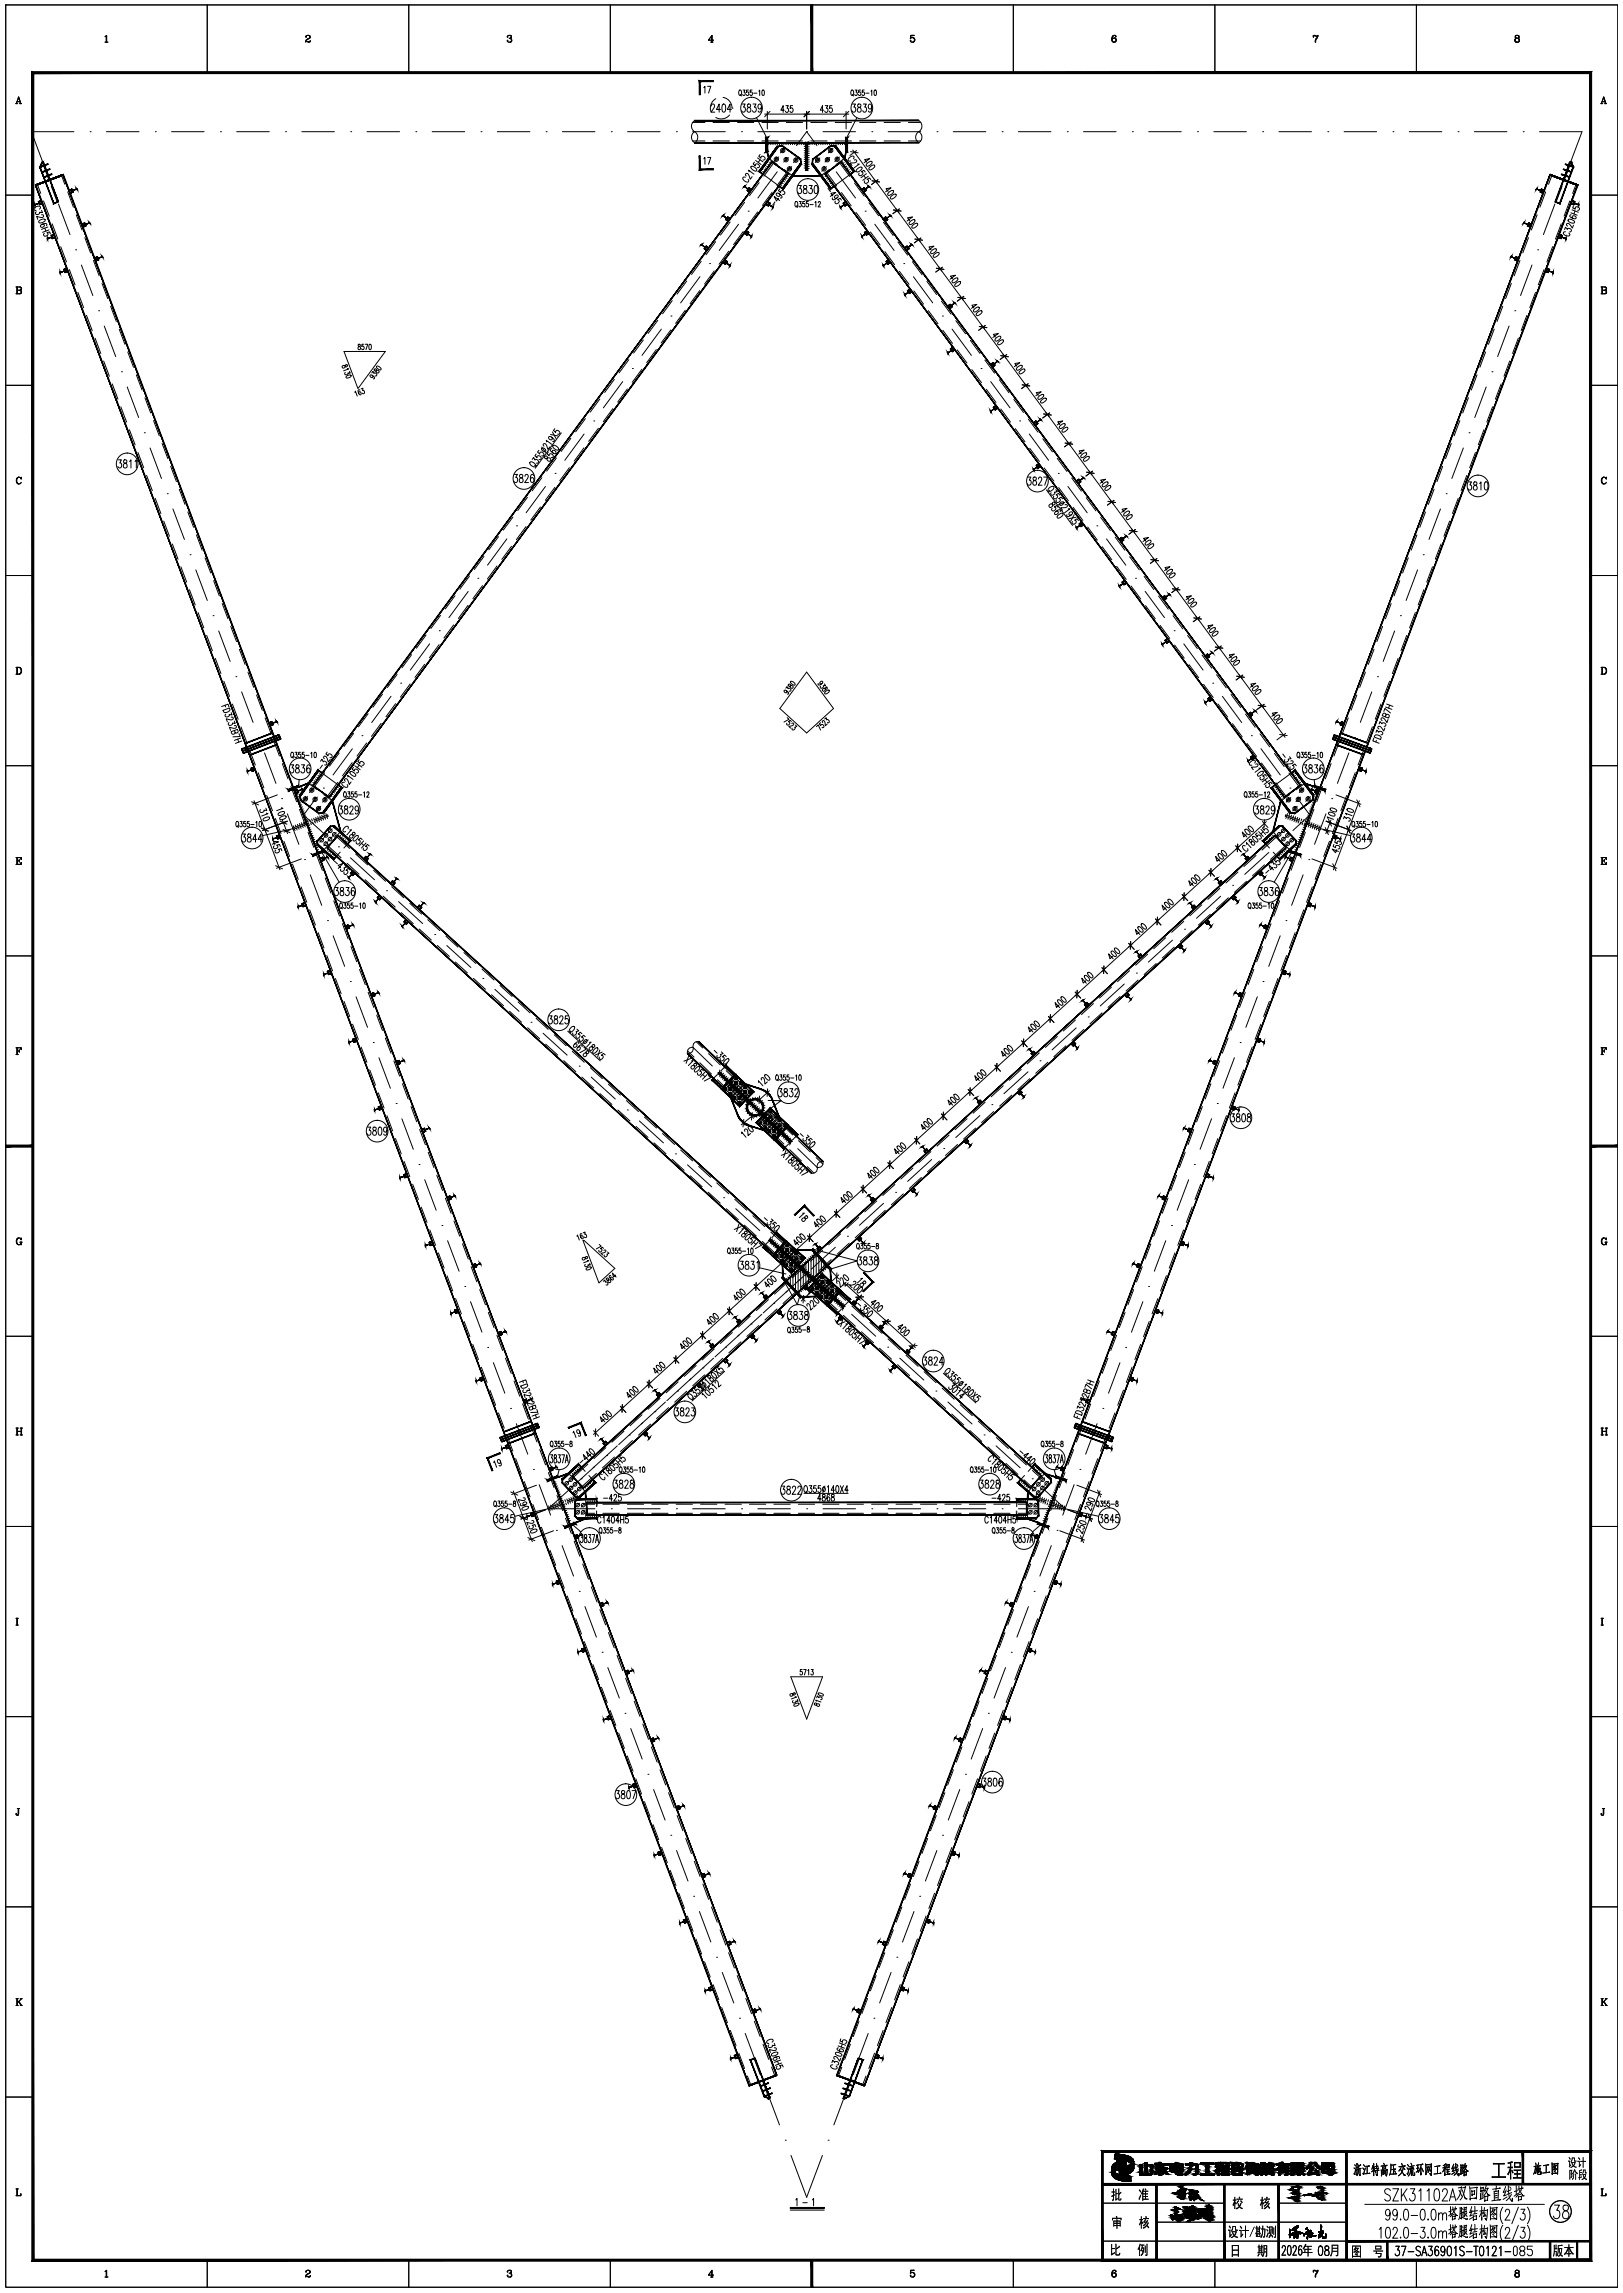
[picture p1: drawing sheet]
<svg xmlns="http://www.w3.org/2000/svg" width="598mm" height="845mm" viewBox="0 0 598 845" stroke-linecap="round" stroke-linejoin="round" font-family="sans-serif">
<!-- layer: 4 -->
<g fill="none" stroke="#000" stroke-width=".37">
<path d="M27.2 48.5h-15.6l5.7 15.5M33.2 48.5h.1M39.2 48.5h12M57.2 48.5h.1M63.2 48.5h12M81.2 48.5h.1M87.2 48.5h12M105.2 48.5h.1M111.2 48.5h12M129.2 48.5h.1M135.2 48.5h12M153.2 48.5h.1"/>
<path d="M159.2 48.5h12M177.2 48.5h.1M183.2 48.5h12M201.2 48.5h.1M207.2 48.5h12M225.2 48.5h.1M231.2 48.5h12M249.2 48.5h.1M255.2 48.5h12M273.2 48.5h.1M279.2 48.5h12M289.9 58.5h.1"/>
<path d="M297.2 48.5h.1M297.2 48.5l3.8 5.1M297.2 48.5l-3.7 5.1M303.2 48.5h12M304.5 58.5h.1M321.2 48.5h.1M327.2 48.5h12M345.2 48.5h.1M351.2 48.5h12M369.2 48.5h.1M375.2 48.5h12M393.2 48.5h.1"/>
<path d="M399.2 48.5h12M417.2 48.5h.1M423.2 48.5h12M441.2 48.5h.1M447.2 48.5h12M465.2 48.5h.1M471.2 48.5h12M489.2 48.5h.1M495.2 48.5h12M513.2 48.5h.1M519.2 48.5h12M537.2 48.5h.1"/>
<path d="M543.2 48.5h12M561.2 48.5h.1M567.2 48.5h15.7l-5.8 15.5M19.5 69.6h.1M21.5 75.2l4.3 11.2M275.7 77.8h.1M286.3 63.3l-7.1 9.7M308.1 63.3l7.1 9.7M318.7 77.8h.1M572.9 75.2l-4.3 11.2M575 69.6h.1M27.9 92h.1"/>
<path d="M30 97.7l4.2 11.2M261.4 97.1h.1M272.1 82.6l-7.1 9.7M322.3 82.6l7.1 9.7M333 97.1h.1M564.4 97.7l-4.2 11.2M566.5 92h.1M36.3 114.5h.1M247.2 116.5h.1M257.9 102l-7.1 9.6M336.5 102l7.1 9.6M347.2 116.5h.1"/>
<path d="M558.1 114.5h.1M38.4 120.1l4.2 11.3M44.7 137h.1M233 135.8h.1M243.6 121.3l-7.1 9.7M350.8 121.3l7.1 9.7M361.4 135.8h.1M549.7 137h.1M556 120.1l-4.2 11.3M46.9 142.6l4.2 11.2M53.2 159.5h.1M215.2 159.9l-7.1 9.7"/>
<path d="M218.8 155.1h.1M229.4 140.6l-7.1 9.7M365 140.6l7.1 9.7M375.7 155.1h.1M379.2 159.9l7.1 9.7M541.2 159.5h.1M547.6 142.6l-4.3 11.2M55.3 165.1l4.2 11.2M201 179.3l-7.2 9.6M204.5 174.4h.1M389.9 174.4h.1M393.4 179.3l7.2 9.6"/>
<path d="M539.1 165.1l-4.2 11.2M61.6 181.9h.1M63.7 187.5l4.2 11.3M186.7 198.6l-7.1 9.7M190.3 193.8h.1M404.1 193.8h.1M407.7 198.6l7.1 9.7M530.7 187.5l-4.2 11.3M532.8 181.9h.1M70 204.4h.1M72.2 210l4.2 11.2M172.5 217.9l-7.1 9.7"/>
<path d="M176.1 213.1h.1M418.4 213.1h.1M421.9 217.9l7.1 9.7M522.3 210l-4.2 11.2M524.4 204.4h.1M78.5 226.9h.1M80.6 232.5l4.2 11.2M158.3 237.3l-7.1 9.6M161.8 232.4h.1M432.6 232.4h.1M436.1 237.3l7.2 9.6M513.8 232.5l-4.2 11.2"/>
<path d="M515.9 226.9h.1M86.9 249.3h.1M89 254.9l4.2 11.3M144.1 256.6l-7.2 9.6M147.6 251.7h.1M446.8 251.7h.1M450.4 256.6l7.1 9.6M505.4 254.9l-4.2 11.3M507.5 249.3h.1M95.3 271.8h.1M97.5 277.4l4.2 11.2M129.8 275.9l-7.1 9.7"/>
<path d="M133.4 271.1h.1M461 271.1h.1M464.6 275.9l7.1 9.7M497 277.4l-4.3 11.2M499.1 271.8h.1M103.8 294.3h.1M105.9 299.9l4.2 11.2M115.6 295.2l-3.8 5.1 8.4 7.7M119.1 290.4h.1M475.3 290.4h.1M478.8 295.2l3.8 5.1-6.3 5.7M488.5 299.9l-4.2 11.2"/>
<path d="M490.6 294.3h.1M112.2 316.7h.1M124.7 312h.1M129.1 316.1l8.9 8.1M467.5 314.1l-8.9 8.1M471.9 310.1h.1M482.2 316.7h.1M114.3 322.4l4.2 11.2M120.6 339.2h.1M142.4 328.2h.1M146.9 332.2l8.8 8.1M449.7 330.3l-8.9 8"/>
<path d="M454.2 326.2h.1M473.8 339.2h.1M480.1 322.4l-4.2 11.2M122.7 344.8l4.3 11.3M160.2 344.4h.1M164.6 348.4l8.9 8.1M418.7 358.6h.1M432 346.4l-8.9 8.1M436.4 342.4h.1M471.7 344.8l-4.3 11.3M129.1 361.7h.1M131.2 367.3l4.2 11.2"/>
<path d="M177.9 360.5h.1M182.4 364.6l8.8 8M195.6 376.7h.1M396.5 378.7l-8.9 8.1M400.9 374.7h.1M414.2 362.6l-8.8 8.1M463.2 367.3l-4.2 11.2M465.3 361.7h.1M137.5 384.1h.1M139.6 389.8l4.2 11.2M200.1 380.7l8.9 8.1M213.4 392.8h.1"/>
<path d="M217.8 396.9l8.9 8.1M255.4 386l7 6.8M266.7 397h.1M267.5 399.8l6.5 6.3M269.6 397.7l6.5 6.2M270.5 396.7l6.5 6.2M378.8 394.9l-8.9 8.1M383.2 390.9h.1M454.8 389.8l-4.2 11.2M456.9 384.1h.1M145.9 406.6h.1M148.1 412.2l4.2 11.3"/>
<path d="M231.1 409h.1M235.6 413l8.8 8.1M266.6 400.8l6.4 6.2M271.1 401.1l14.2 13.8M279.3 413l6.4 6.3M280.2 412.1l6.5 6.2M282.3 409.9l6.5 6.3M283.2 409l6.5 6.2M289.6 419.1h.1M361 411.1l-8.9 8.1M365.4 407h.1M446.4 412.2l-4.2 11.3"/>
<path d="M448.5 406.6h.1M154.4 429.1h.1M156.5 434.7l4.2 11.2M248.9 425.2h.1M253.3 429.2l8.9 8.1M293.9 423.2l7.2 7M330 439.3h.1M343.3 427.2l-8.9 8.1M347.7 423.2h.1M437.9 434.7l-4.2 11.2M440 429.1h.1M162.8 451.6h.1"/>
<path d="M164.9 457.2l4.2 11.2M266.6 441.3h.1M271.1 445.4l8.8 8M284.4 457.5h.1M288.4 459.1l6.6 6.1M289.3 458.1l6.6 6.1M307.8 459.6l-8.9 8M312.2 455.5h.1M325.5 443.4l-8.8 8.1M429.5 457.2l-4.2 11.2M431.6 451.6h.1M171.2 474h.1"/>
<path d="M173.4 479.6l4.2 11.3M285.4 462.3l6.7 6.1M286.3 461.3l6.7 6.1M288.8 461.5l8.4 7.7-7.7 7M290 475.7l-8.8 8.1M294.5 471.7h.1M297.2 469.2l7.7 7M298.5 474.2l6.7 6.1M299.4 473.2l6.6 6.1M301.4 471l6.7 6.1M302.3 470l6.7 6.1M421.1 479.6l-4.2 11.3"/>
<path d="M423.2 474h.1M179.7 496.5h.1M267.3 496.4h.1M276.7 487.8h.1M280.6 484.3l-17.2 15.7M285.1 480.2h.1M309.3 480.2h.1M313.8 484.3l8.8 8.1M327.1 496.4h.1M414.7 496.5h.1M181.8 502.1l4.2 11.2M188.1 519h.1"/>
<path d="M245.2 516.6l-17.3 15.7M249.6 512.6h.1M259 504h.1M262.9 500.4l-17.2 15.7M331.5 500.4l8.9 8.1M344.8 512.6h.1M349.2 516.6l8.9 8.1M406.3 519h.1M412.6 502.1l-4.2 11.2M190.2 524.6l4.2 11.2M223.5 536.3h.1M227.4 532.8l-8.9 8"/>
<path d="M231.9 528.7h.1M241.3 520.2h.1M362.6 528.7h.1M367 532.8l8.9 8M404.2 524.6l-4.2 11.2M196.5 541.4h.1M198.6 547l4.3 11.3M209.7 548.9l-7.7 7h17.2M214.1 544.9h.1M219.1 540.4l-6.3 5.7M225.2 555.9h.1M231.2 555.9h12"/>
<path d="M249.2 555.9h.1M255.2 555.9h12M273.2 555.9h.1M279.2 555.9h12M297.2 555.9h.1M303.2 555.9h12M321.2 555.9h.1M327.2 555.9h12M345.2 555.9h.1M351.2 555.9h12M369.2 555.9h.1M380.3 544.9h.1"/>
<path d="M384.7 548.9l7.7 7h-17.2M395.8 547l-4.3 11.3M397.9 541.4h.1M205 563.9h.1M207.1 569.5l4.2 11.2M387.3 569.5l-4.2 11.2M389.4 563.9h.1M213.4 586.4h.1M215.5 592l4.2 11.2M378.9 592l-4.2 11.2M381 586.4h.1M221.8 608.8h.1"/>
<path d="M223.9 614.5l4.3 11.2M370.5 614.5l-4.3 11.2M372.6 608.8h.1M230.3 631.3h.1M232.4 636.9l4.2 11.3M362 636.9l-4.2 11.3M364.1 631.3h.1M238.7 653.8h.1M240.8 659.4l4.2 11.2M353.6 659.4l-4.2 11.2M355.7 653.8h.1M247.1 676.2h.1"/>
<path d="M347.3 676.2h.1M249.3 681.9l4.2 11.2M255.6 698.7h.1M338.8 698.7h.1M345.2 681.9l-4.2 11.2M257.7 704.3l4.2 11.3M336.7 704.3l-4.2 11.3M264 721.2h.1M266.1 726.8l4.2 11.2M328.3 726.8l-4.2 11.2M330.4 721.2h.1M272.4 743.7h.1"/>
<path d="M274.6 749.3l4.2 11.2M319.9 749.3l-4.2 11.2M322 743.7h.1M280.9 766.1h.1M283 771.8l4.2 11.2M311.4 771.8l-4.2 11.2M313.5 766.1h.1M289.3 788.6h.1M291.4 794.2l5.8 15.4 5.8-15.4M305.1 788.6h.1"/>
</g>
<!-- layer: 0 -->
<g fill="none" stroke="#000" stroke-width=".37">
<path d="M2.1 1.8h594v841h-594zM38.7 13.5l.6-.5v2.5M38.7 15.5h1.1M39.2 13.2v2.3M76.3 1.8v25M112.8 13.5l-.2 .1a.84 .84 0 0 1 .9-.6 .84 .84 0 0 1 .8 .8l-1.5 1-.2 .7M113.7 13l.5 .8-1 .7M114.3 15.2l-.4 .2-1.3-.1M114.3 14.9l-.2 .6-1.1-.3M150.6 1.8v25M187 13.5v.3l.1-.6a.91 .91 0 0 1 1.3 .2l-.1 .6-.7 .1M188 13l.3 .4-.3 .7 .6 .6a.85 .85 0 0 1-.8 .9 .85 .85 0 0 1-.9-.7l.1 .2"/>
<path d="M188.3 14.3l.1 .8-.4 .4M224.9 1.8v25M261.9 15.5h.8M262.2 13.3v2.2M262.9 14.8h-1.9l1.3-1.8v2.5M335.6 13.2l1.2-.2h-1.2l-.2 1.2a.89 .89 0 0 1 1.3-.3 .89 .89 0 0 1 0 1.4 .89 .89 0 0 1-1.3-.4l.1 .2M336.3 13.9l.6 .7-.1 .6-.5 .3M373.3 1.8v25M410.5 13a1.5 1.5 0 0 0-.2 2.5M410.6 14l.6 .7-.6 .8M411.1 13.4v.2l.1-.2a.8 .8 0 0 0-.8-.4 .8 .8 0 0 0-.7 .6 1.32 1.32 0 0 0 .6 1.9 .78 .78 0 0 0 1-.6 .78 .78 0 0 0-.7-.9 .78 .78 0 0 0-.9 .7M447.6 1.8v25"/>
<path d="M483.9 13.5l.3-.5 .9 .4 .4-.4-.1 .8-.6 .8-.1 .9M483.9 13v.8M484 13.3l1.1 .1M485.4 13.8a1.82 1.82 0 0 0-.8 1.7M521.8 1.8v25M558.7 13l-.3 .2-.2 .6a.83 .83 0 0 0 1.5 0l-.1-.6-.9-.2-.3 .4 .3 .7M559.2 13l.4 .4-.4 .7 .6 .5a.83 .83 0 0 1-.9 1 .83 .83 0 0 1-.7-1.3l.5-.2-.5 .5 .2 .7 .3 .2M559.2 14.1l.5 .5-.1 .7-.4 .2M5.8 38.2h.7M6 38.2l.9-2.5 .8 2.5M6.3 37.5h1M6.9 36l.7 2.2"/>
<path d="M7.2 38.2h.7M259.3 32.3l.4-.5v2.5M260.7 31.8h1.2l-.9 2.5M272.4 33.3l.2-.1a1.08 1.08 0 0 1 .6 1 1.08 1.08 0 0 1-.6 1 1.48 1.48 0 0 1-.2-1.9zM272.8 34.8l.4 .6M273.4 38.3h1.1l-.6 1.2a.9 .9 0 0 1 .7 1.1 .9 .9 0 0 1-1.2 .6l-.2-.4M273.7 33.2h.8l-.4 .7a.56 .56 0 0 1 .5 .9 .56 .56 0 0 1-1 0M275.4 38.5v.8a1.11 1.11 0 0 1 1.2 .8 1.11 1.11 0 0 1-.5 1.2 .94 .94 0 0 1-.9-1 .94 .94 0 0 1 1-.8l.3-.5-.1-.5zM275.8 33.2h-.7v.7a.59 .59 0 0 1 .8 .6 .59 .59 0 0 1-.9 .5v-.2M277.1 33.2h-.7v.7a.59 .59 0 0 1 .8 .6 .59 .59 0 0 1-.8 .5l-.1-.2M277.4 38.3h1.1l-.6 1.2a.9 .9 0 0 1 .7 1.1 .9 .9 0 0 1-1.2 .6l-.2-.4M277.7 34.3h1.2"/>
<path d="M279.5 33.6l.4-.4v2M280.5 39.3l-.3 .7a.81 .81 0 0 1-1-.7 .81 .81 0 0 1 1-.8l.3 .8a1.49 1.49 0 0 1-.8 2l-.4-.4M280.9 33.3l.2-.1a1.21 1.21 0 0 1 0 2l-.4-.9zM289.5 38.9h.9l-.4 1a.7 .7 0 0 1 .6 1 .7 .7 0 0 1-1.2 .1M292 38.9h-.8v1a.73 .73 0 0 1 1 .7 .73 .73 0 0 1-1.1 .6l-.1-.2M304 38.9h1l-.5 1a.7 .7 0 0 1 .6 1 .7 .7 0 0 1-1.2 .1M306.5 38.9h-.8v1a.73 .73 0 0 1 1 .7 .73 .73 0 0 1-1.1 .6l-.1-.2M313.7 33.3l.2-.1a1.08 1.08 0 0 1 .6 1 1.08 1.08 0 0 1-.6 1 1.44 1.44 0 0 1-.2-1.9zM314 34.8l.5 .6M314.1 38.3h1.1l-.6 1.2a.9 .9 0 0 1 .6 1.1 .9 .9 0 0 1-1.1 .6l-.2-.4M315.1 33.2h.7l-.4 .7a.56 .56 0 0 1 .5 .9 .56 .56 0 0 1-1 0M316.1 38.5v.8a1.11 1.11 0 0 1 1.1 .8 1.11 1.11 0 0 1-.4 1.2 .94 .94 0 0 1-1-1 .94 .94 0 0 1 1.1-.8l.3-.5-.1-.5z"/>
<path d="M317.1 33.2h-.7v.7a.59 .59 0 0 1 .8 .6 .59 .59 0 0 1-.9 .5v-.2M318.1 38.3h1.1l-.6 1.2a.9 .9 0 0 1 .6 1.1 .9 .9 0 0 1-1.1 .6l-.2-.4M318.4 33.2h-.7v.7a.59 .59 0 0 1 .8 .6 .59 .59 0 0 1-.9 .5v-.2M319 34.3h1.2M320.9 33.6l.3-.4v2M321.2 39.3l-.3 .7a.81 .81 0 0 1-1-.7 .81 .81 0 0 1 1-.8l.3 .8a1.49 1.49 0 0 1-.8 2l-.4-.4M322.2 33.3l.2-.1a1.21 1.21 0 0 1 0 2l-.4-.9zM589.8 38.2h.7M590 38.2l.8-2.5 .9 2.5M590.2 37.5h1.1M590.8 36l.7 2.2M591.2 38.2h.7"/>
<path d="M255.5 48.8l.4-.3a2.38 2.38 0 0 1 0 4.1 2.38 2.38 0 0 1-.4-3.8zM255.9 44.4a2.38 2.38 0 0 0 0 4.1M259.3 58.5l.4-.5v2.5M260.7 58h1.2l-.9 2.5M278 59.7l-.5 .7 .8 .7a.7 .7 0 0 1 1.1-.5 .7 .7 0 0 1-.2 1.2l-.2-.1M278.4 59.1l2 1.5M278.7 43.4l3.8 7.4M279.1 58.2l2 1.5M280 56.9l-.5 .7 .9 .7a.71 .71 0 0 1 1.1-.6 .71 .71 0 0 1-.2 1.3l-.2-.1M280.1 58.9l-.7 .9M281.7 42.1h31M282.7 41v6.5"/>
<path d="M283.2 52.6v.7M283.4 59.9l.6 .5M283.7 41l-2 2M283.9 59.3l.5 .4M284 52.6v.7M284.8 52.6v.7M285.6 52.6v.7M286.4 52.6v.7M287.2 52.6v.7M288 52.6v.7M288.8 52.6v.7M288.9 40.6h-1.2l.8-1.7v2.5"/>
<path d="M289.6 52.6v.7M290.4 52.6v.7M291.2 52.6v.7M292 52.6v.7M292.8 52.6v.7M293.6 52.6v.7M294.4 52.6v.7M295.2 52.6v.7M296 52.6v.7M296.3 55.5h.7M296.3 56.3h.7M296.3 57.1h.7"/>
<path d="M296.3 57.9h.7M296.3 58.7h.7M296.3 59.5h.7M296.3 53.1h.7M296.3 53.9h.7M296.3 54.7h.7M296.8 52.6v.7M297.2 41v6.5M297.4 59.7h.7M297.4 58.9h.7M297.4 58.1h.7M297.4 57.3h.7"/>
<path d="M297.4 56.5h.7M297.4 55.7h.7M297.4 54.9h.7M297.4 54.1h.7M297.4 53.3h.7M297.6 52.6v.7M298.2 41l-2 2M298.4 52.6v.7M299.2 52.6v.7M300 52.6v.7M300.8 52.6v.7M301.6 52.6v.7"/>
<path d="M302.4 52.6v.7M303.2 52.6v.7M303.5 40.6h-1.3l.8-1.7v2.5M304 52.6v.7M304.8 52.6v.7M305.6 52.6v.7M306.4 52.6v.7M307.2 52.6v.7M308 52.6v.7M308.8 52.6v.7M309.6 52.6v.7M310.4 52.6v.7"/>
<path d="M310.5 59.3l-.5 .4M311 59.9l-.5 .5M311.2 52.6v.7M311.7 41v6.5M312.7 41l-2 2M313.4 55.9l2.8 .4M314.2 55.3l159.2 216.3M314.4 58.5a.65 .65 0 0 0 0-1 .65 .65 0 0 0-1 .2l-.5 .4a.66 .66 0 0 0-.5 .9 .66 .66 0 0 0 1 .3M314.8 59l.3-.1a.54 .54 0 0 1 .6 .5 .54 .54 0 0 1-.7 .5l-1.8 .2 .7 .9M315.6 55.5l-2.5 1.8M315.7 43.4l-3.8 7.4M319.3 59.8l-.7-1 1.8-.3-2 1.5"/>
<path d="M319.7 60l1.2-.6 .4 .6-.6 .7-1.2 .6-.4-.5zM338.1 48.8l.4-.3a2.38 2.38 0 0 1 0 4.1 2.38 2.38 0 0 1-.4-3.8zM338.5 44.4a2.38 2.38 0 0 1 0 4.1M2.1 71.9h10M14.5 77.1l.4-.6a1.38 1.38 0 0 0-2.4 .3l.1 .5 .7 .2M15.3 73.9l.4 1.1M15.3 77.5l.3 .8-1-.1a.7 .7 0 0 1-.8 .9 .7 .7 0 0 1-.4-1.1M15.3 79.2l.4-.1a.55 .55 0 0 1 .3 .7 .55 .55 0 0 1-.7 .4l-1.8-.5 .4 1.1M18.4 66.3l-.3 .1M25.4 70.1l.4 1.1M274.6 65.3a.67 .67 0 0 0-1 .3 .67 .67 0 0 0 .5 .9l.5 .4a.65 .65 0 0 0 1 .2 .65 .65 0 0 0 0-1M274.9 64.8l-.2-.2a.55 .55 0 0 1 .4-.7 .55 .55 0 0 1 .7 .4l.6 1.7 .7-.9"/>
<path d="M275.9 63.3l-.1-.6 2 1.5M276.8 61.3h.6l.8 .5 .6 .7-.1 .4a1.58 1.58 0 0 1-1.9-1.6zM276.9 69.9l-.7 1M281 63.2l.6 .4M281.5 62.5l.6 .4M282 61.9l.6 .4M282.5 61.2l.5 .4M282.8 74.2l-.7 1M282.9 60.6l.6 .4M285.5 74.4l-.9 1.2M286.8 73.1l-.7 1-.9-1.7 2.1 1.5M287 71.3l.4 .6a.68 .68 0 0 1-1 .3 .68 .68 0 0 1-.1-1.1l.7 .2a1.25 1.25 0 0 1 1 1.6h-.5"/>
<path d="M287.3 69.6l-.5 .7 .8 .7a.7 .7 0 0 1 1.2-.6 .7 .7 0 0 1-.2 1.3l-.2-.1M287.5 67.9l.5 .4M288 67.3l.5 .4M288.4 66.6l.6 .4M288.9 66l.6 .4M289.4 65.3l.5 .4M289.9 64.7l.5 .4M290.3 64l.6 .4M293.1 74.4l.2-.2a1.07 1.07 0 0 1 .6 1 1.07 1.07 0 0 1-.6 1 1.45 1.45 0 0 1-.2-1.8zM293.5 75.9l.4 .5M294.1 68.3h1.1l-.6 1.2a.9 .9 0 0 1 .7 1.1 .9 .9 0 0 1-1.2 .6l-.2-.4M294.4 74.2h.8l-.4 .8a.56 .56 0 0 1 .5 .8 .56 .56 0 0 1-1 .1"/>
<path d="M296.1 68.5v.8a1.11 1.11 0 0 1 1.2 .8 1.11 1.11 0 0 1-.5 1.2 .94 .94 0 0 1-.9-.9 .94 .94 0 0 1 1-.9l.3-.4-.1-.6zM296.3 60.3h.7M296.3 61.1h.7M296.3 61.9h.7M296.5 74.2h-.7l-.1 .9a.57 .57 0 0 1 .9 .5 .57 .57 0 0 1-.9 .4v-.1M297.4 62.1h.7M297.4 61.3h.7M297.4 60.5h.7M297.8 74.2h-.7v.9a.57 .57 0 0 1 .8 .5 .57 .57 0 0 1-.8 .4l-.1-.1M298.1 68.3h1.1l-.6 1.2a.9 .9 0 0 1 .7 1.1 .9 .9 0 0 1-1.2 .6l-.2-.4M298.4 75.4h1.2M300.2 68.5l.5-.2a2.17 2.17 0 0 1 0 3h-.2a2.48 2.48 0 0 1-.3-2.8z"/>
<path d="M300.2 74.6l.4-.4v2M301.5 74.7v-.3a.44 .44 0 0 1 .7 0 .44 .44 0 0 1 0 .6l-.8 1.2h.9M304.1 64l-.6 .4M304.6 64.7l-.6 .4M305 65.3l-.5 .4M305.1 69.4l.8 1.2M305.5 66l-.6 .4M306 66.6l-.6 .4M306.5 67.3l-.6 .4M306.7 72.9v.5a1.56 1.56 0 0 0 2-1.4 .73 .73 0 0 0-1 .1 .73 .73 0 0 0 .1 1l.6-.2M306.9 72.2l-.8-1 1.8-.3-2 1.5M306.9 67.9l-.5 .4"/>
<path d="M310 73.7l-.5-.7-.9 .6a.71 .71 0 0 1 .2 1.2 .71 .71 0 0 1-1.1-.5l.1-.2M311.5 60.6l-.6 .4M311.6 74.2l.7 1M312 61.2l-.6 .4M312.4 61.9l-.5 .4M312.9 62.5l-.6 .4M313.4 63.2l-.6 .4M316 60.4h.6l-2 1.5M316 62.1l1.2-.6 .4 .3a1.63 1.63 0 0 1-2.1 1.4zM317.5 69.9l.7 1M318.3 64.7l.6 1M318.8 63.4l-.5-.7-.8 .6a.73 .73 0 0 1 0 1.2 .73 .73 0 0 1-1.1-.5l.1-.2"/>
<path d="M319.2 64l-2 1.5M319.9 65l-2 1.4M320.7 61.3l.8-.5 .8 .2a1.61 1.61 0 0 1-2.2 1.4zM320.8 66.2l-.4-.7-1 .6a.71 .71 0 0 1 .2 1.3 .71 .71 0 0 1-1.1-.6l.1-.2M321.3 66.6l2.8 .4M323.5 66.2l-2.4 1.8M327.2 70.5l-.7-1 1.8-.3-2 1.5M327.6 70.7l.8-.5 .8 .2a1.61 1.61 0 0 1-2.1 1.4zM328.2 72.5l1.2-.9 .8 .1-.2 .7-1.2 .9-.7-.2zM329.2 77.4l2.8 .4M331.4 77l-2.4 1.8M569 70.1l-.4 1.1"/>
<path d="M576 66.3l.3 .1M578.8 78.4l2.3 .9M578.8 79.2l-.5 .3a1.59 1.59 0 0 0 2.4 .8 .73 .73 0 0 0-.6-.8 .73 .73 0 0 0-.8 .6l.4 .5M579.1 73.9l-.4 1.1M579.2 77.3l2.3 .9M579.7 75.8l-.3 .8 .9 .4a.73 .73 0 0 1 1.1-.8 .73 .73 0 0 1 .1 1.3h-.2M580.3 77.7l-.4 1.1M586.1 71.9h10M14.6 81.2l1.4-.5 .7 .4-.3 .5-1.5 .6-.6-.2zM15.5 82.7h.6a.68 .68 0 0 1-.3 1 .68 .68 0 0 1-.9-.5l.6-.5a1.24 1.24 0 0 1 1.8 0l-.2 .4M16.3 86l-.1 .1a.71 .71 0 0 0 .9 .9 .71 .71 0 0 0 .2-1.3l1-.3 .3 .8M16.5 84.1l.4 1"/>
<path d="M17.6 83.6l-2.3 .9M18 84.7l-2.3 .9M20 86.4l.4 1.1M24.7 98.9l.4 1.1M30.1 82.6l.4 1.1M34.8 95.1l.4 1.1M261.1 91.4l-.7 .9M267 95.7l-.7 1M269 80.7l-.7 .9M274.9 85l-.7 .9M319.5 85l.7 .9M325.4 80.7l.7 .9"/>
<path d="M327.4 95.7l.7 1M333.3 91.4l.7 .9M335.1 81.3l-.7-1 1.8-.4-2 1.5M335.5 81.5l1.2-.6 .4 .5-.6 .8-1.2 .6-.4-.6zM336.5 82.8l1.2-.6 .4 .6-.9 .9-.9 .4-.4-.5zM337.1 88.1l2.8 .4M339.3 87.7l-2.4 1.8M343 92l-.7-1 1.8-.3-2 1.5M343 92.6l1.3-.9 .6 .1a1.6 1.6 0 0 1-1.9 1.6zM344 94l1.2-1 .8 .2a1.63 1.63 0 0 1-2.1 1.4zM345 98.8l2.8 .5M347.2 98.5l-2.4 1.7"/>
<path d="M559.6 95.1l-.4 1.1M564.3 82.6l-.4 1.1M569.8 98.9l-.5 1.1M574.4 86.4l-.4 1.1M576.4 84.6l.4-.9 .7 .8a.7 .7 0 0 1 1.2-.2 .7 .7 0 0 1-.4 1.1M576.8 85.4l-.7 .2a1.34 1.34 0 0 0 .8 1.2 1.34 1.34 0 0 0 1.5-.3l-.4-.6M577.8 81a1.63 1.63 0 0 1 2.3 1l-.6 .2-1-.2-.8-.6zM579.7 83l-.4 1-1.1-1.4a.54 .54 0 0 0-.8-.2 .54 .54 0 0 0 0 .9h.2M5.9 105.7l1.8 .2 .2 .6-.6 .4M5.9 108.2l1.8-.1 .2-.7-.6-.5 .5 .5-.1 .6-.4 .2M6.3 105.7v2.5M6.4 105.7v2.5"/>
<path d="M7.3 105.7l.5 .5-.1 .5-1.3 .2M335.3 106.5l.7 .9M349.1 112.9l.7 .9M350.9 102.7l-.7-1 1.8-.3-2 1.5M350.9 103.3l1.3-.9 .7 .2a1.6 1.6 0 0 1-2.1 1.4zM351.9 104.7l1.3-.9 .7 .2a1.61 1.61 0 0 1-2.1 1.3zM352.9 109.6l2.8 .4M355.1 109.2l-2.4 1.8M358.8 113.5l-.7-1 1.8-.3-2 1.4M358.8 114.1l1.3-.9 .7 .2a1.63 1.63 0 0 1-2.1 1.3zM359.8 115.4l1.3-.9 .6 .1a1.61 1.61 0 0 1-1.9 1.6zM363 119.9l-2.4 1.8"/>
<path d="M589.9 105.7l1.8 .2 .2 .6-.6 .4M589.9 108.2l1.8-.1 .2-.7-.6-.5 .5 .5-.1 .6-.4 .2M590.2 105.7v2.5M590.4 105.7v2.5M591.3 105.7l.5 .5-.1 .5-1.3 .2M351.1 127.9l.7 1M360.8 120.3l2.8 .4M364.9 134.3l.7 1M366.7 124.2l-.7-1 1.8-.3-2 1.5M367.2 124.4l1.2-.6 .4 .6-.9 .9-1 .4-.4-.5zM367.7 126.2l1.3-.9 .7 .1-.2 .7-1.2 .9-.6-.1zM368.7 131l2.8 .5"/>
<path d="M370.9 130.7l-2.4 1.7M374.6 135l-.7-1 1.8-.4-2 1.5M374.6 135.6l1.3-.9 .7 .1-.1 .7-1.3 .9-.6-.1zM376 136.5l.9-.5 .7 .2a1.6 1.6 0 0 1-2.1 1.3l-.1-.2zM2.1 142h10M203.5 159.1l1.4 2.5M204.4 157.9l-.5 .7 .8 .6a.73 .73 0 0 1 1.2-.4 .73 .73 0 0 1-.2 1.2l-.3-.1M206.8 159.5l-9.6 13.1M366.9 149.4l.7 1M376.6 141.8l2.8 .4M378.8 141.4l-2.4 1.8M380.7 155.8l.7 1"/>
<path d="M382.5 145.7l-.7-1 1.8-.3-2 1.5M382.5 146.3l1.3-.9 .7 .2a1.61 1.61 0 0 1-2.1 1.3zM383.5 147.7l1.3-1 .7 .2-.1 .6-1.3 1-.7-.2zM384.5 152.5l2.8 .4M386.7 152.1l-2.5 1.9M390.4 156.4l-.7-1 1.8-.3-2 1.5M390.9 156.6l.8-.5 .7 .2a1.63 1.63 0 0 1-2.1 1.4l-.1-.3zM391.4 158.4l1.3-.9 .7 .2-.1 .6-1.3 .9-.6-.1zM586.1 142h10M6.9 175.8a1.41 1.41 0 0 0 0 2.5M7.7 176.2l.1 .3v-.7l-.1 .4-.2-.2a1.17 1.17 0 0 0-1.5 1.1 1.17 1.17 0 0 0 1.5 1.1l.3-.5M43.6 169.4h1.1l-.6 1.2a.86 .86 0 0 1 .7 1.1 .86 .86 0 0 1-1.3 .5l-.1-.3"/>
<path d="M45.6 169.6v.8a1.09 1.09 0 0 1 1.1 .8 1.09 1.09 0 0 1-.4 1.2 1.01 1.01 0 0 1-.8-1.1 1.01 1.01 0 0 1 1.1-.9v-.8zM47.7 170l.5-.6v3M49.7 170l.5-.6v3M189.5 174.8h1.1l-.6 1.2a.89 .89 0 0 1 .7 1.1 .89 .89 0 0 1-1.2 .6l-.2-.5M191.5 175v.8a1.11 1.11 0 0 1 1.1 .7 1.11 1.11 0 0 1-.4 1.3 .94 .94 0 0 1-.9-1 .94 .94 0 0 1 1-.8l.3-.5-.1-.5zM193.4 175.5l.1-.4a.66 .66 0 0 1 1-.1 .66 .66 0 0 1 0 1l-1.2 1.8h1.4M195.4 170.2a1.48 1.48 0 0 1 1.8 1.8 1.47 1.47 0 0 1-1.8-1.8zM196.1 169.3l.5-.8 .5 1a.7 .7 0 0 1 1.2 .1 .7 .7 0 0 1-.7 1M196.6 175.2l-.6-.4a1.92 1.92 0 0 0 .1 3 .88 .88 0 0 0 .6-1 .88 .88 0 0 0-1-.7l-.3 .7M197 171.5h.8M197.5 167.3l-.4 .7 .8 .6a.71 .71 0 0 1 1.1-.5 .71 .71 0 0 1-.2 1.2h-.2M198.5 165.9l-.5 .7 .9 .7a.71 .71 0 0 1 1.1-.5 .71 .71 0 0 1-.2 1.2l-.2-.1"/>
<path d="M199.6 164.7l1.4 2M199.7 165.1a.93 .93 0 0 1 1 .2 .93 .93 0 0 1 .2 1 .93 .93 0 0 1-1-.2 .93 .93 0 0 1-.2-1zM200.4 164.4l-.2-.3a.55 .55 0 0 1 .4-.7 .55 .55 0 0 1 .6 .5l.7 1.7 .7-.9M200.9 168.1l-.3 .5 .6 .5a.84 .84 0 0 1 1.1-.4 .84 .84 0 0 1 .4 1.2 .91 .91 0 0 1-1.1-.4 .91 .91 0 0 1 .1-1.1l-.3-.3zM201.4 162.8l-.1-.6 2 1.5M202 166.6l-.5 .6 .8 .6a.74 .74 0 0 1 1.2-.4 .74 .74 0 0 1-.2 1.2h-.3M202.8 160.1l2.7 .5M203.2 161.1l.3 .5a.67 .67 0 0 1-1 .3 .67 .67 0 0 1-.1-1.1l.8 .3a1.25 1.25 0 0 1 .9 1.5h-.5M203.3 165.4l-.6 .2a1.6 1.6 0 0 0 2.1 1.4 .74 .74 0 0 0-.4-.9 .74 .74 0 0 0-.9 .3l.3 .6M203.8 164.1a1.61 1.61 0 0 1 1.9 1.7h-.6l-.9-.5-.6-.7zM378.7 175.8h1.1l-.6 1.1a.9 .9 0 0 1 .7 1.2 .9 .9 0 0 1-1.2 .5l-.2-.4M380.7 175.9v.9a1.12 1.12 0 0 1 1.1 .7 1.12 1.12 0 0 1-.4 1.3 .94 .94 0 0 1-1-1 .94 .94 0 0 1 1.1-.9l.3-.4-.1-.6z"/>
<path d="M382.6 176.5l.1-.4a.65 .65 0 0 1 1-.1 .65 .65 0 0 1 0 .9l-1.2 1.9h1.4M382.7 170.9l.8 .9M384.5 175.8h1.4l-1 3M386.6 179.8l.5-.4a.71 .71 0 0 1 1.1 0 .71 .71 0 0 1-.4 1.1l-.5 .3a.71 .71 0 0 1-1.1 .1 .71 .71 0 0 1 .4-1.1zM392.4 163.3l2.8 .4M394.6 162.9l-2.4 1.7M396.5 177.3l.7 .9M398.3 167.2l-.7-1 1.8-.4-2 1.5M398.4 167.8l1.2-.9h.6a1.6 1.6 0 0 1-1.9 1.6zM399.3 169.1l1.3-.9 .7 .2a1.63 1.63 0 0 1-2.1 1.3zM400.3 174l2.8 .4M402.5 173.6l-2.4 1.8"/>
<path d="M406.3 177.9l-.8-1 1.8-.3-2 1.5M406.7 178.1l1.2-.6 .4 .6-.6 .7-1.2 .6-.4-.5zM407.2 179.9l1.3-1 .7 .2a1.61 1.61 0 0 1-2.1 1.4zM541 177.6h1.1l-.6 1.1a.89 .89 0 0 1 .7 1.1 .89 .89 0 0 1-1.2 .6l-.2-.4M543 177.7v.9a1.11 1.11 0 0 1 1.1 .7 1.11 1.11 0 0 1-.4 1.3 .94 .94 0 0 1-.9-1 .94 .94 0 0 1 1-.9l.3-.4-.1-.6zM545.1 178.1l.5-.5v3M547.1 177.7l.5-.1a2.17 2.17 0 0 1 0 3h-.2a2.48 2.48 0 0 1-.3-2.9zM590.8 175.8a1.41 1.41 0 0 0 0 2.5M591.7 176.2l.1 .3v-.7l-.1 .4-.3-.2a1.17 1.17 0 0 0-1.4 1.1 1.17 1.17 0 0 0 1.4 1.1l.4-.5M385.5 180.5l9.7 13.1M386.6 186l.8-.3 .8 .4 .5-.4-.4-.7-.6 .4a.85 .85 0 0 1 0 1.2 .85 .85 0 0 1-1.2 0zM386.6 180.7l-.2 .8"/>
<path d="M388.9 188.5l.7-.1a.67 .67 0 0 1-.1 1 .67 .67 0 0 1-1-.3l.4-.6a1.23 1.23 0 0 1 1.8-.4l-.1 .4M389 180.5l.6 .7-1.1 .1a.7 .7 0 0 1-.5 1.2 .7 .7 0 0 1-.7-1M389.6 190.1l1.3-.9 .7 .1a1.6 1.6 0 0 1-2.1 1.4zM389.8 186.9l-.5-.6-.7 .5a.73 .73 0 0 1 0 1.3 .73 .73 0 0 1-1.1-.6l.1-.2M390.5 182.5l-.5-.7-.8 .6a.73 .73 0 0 1 0 1.2 .73 .73 0 0 1-1.1-.5l.2-.2M390.7 185.2l.8-.3a.8 .8 0 0 1 .1 1.1 .8 .8 0 0 1-1.1 .2l-.1-.4zM391.5 183.8l-.5-.7-.9 .6a.71 .71 0 0 1 .1 1.3 .71 .71 0 0 1-1.1-.6l.2-.2M392.3 185.2l-2.3 .8M392.4 186l.3-.1a.55 .55 0 0 1 .6 .6 .55 .55 0 0 1-.7 .5l-1.8 .1 .7 .9M393.1 189.6l-.1 .5a1.55 1.55 0 0 0 2.1-1.4 .74 .74 0 0 0-1 .1 .74 .74 0 0 0 0 1l.7-.1M393.6 187.4l.6 .1-2 1.5M395.8 189.6l-1.4 2.5"/>
<path d="M396.5 190.6l-2.7 .5M397.3 191.8l-.4-.7-.8 .6a.73 .73 0 0 1 0 1.2 .73 .73 0 0 1-1.1-.5l.1-.2M398.5 192.4l.7 .9M408.2 184.7l2.8 .5M410.4 184.4l-2.4 1.7M412.3 198.8l.7 .9M414.1 188.7l-.7-1.1 1.8-.3-2 1.5M414.1 189.3l1.3-1 .7 .2a1.63 1.63 0 0 1-2.1 1.4zM415.1 190.6l1.3-.9 .7 .2-.1 .6-1.3 .9-.6-.1zM416.1 195.5l2.8 .4M418.3 195.1l-2.4 1.8M422.1 199.4l-.8-1 1.8-.4-2 1.5"/>
<path d="M422.1 200l1.2-.9 .7 .2-.1 .6-1.2 .9-.8-.2zM2.1 212.1h10M414.4 213.8l.7 1M423.1 201.3l1.2-.9 .7 .2-.1 .6-1.2 .9h-.7zM424 206.2l2.8 .4M426.2 205.8l-2.4 1.8M430 210.1l-.8-1 1.9-.3-2.1 1.5M430 210.7l1.2-.9 .6 .1a1.6 1.6 0 0 1-1.9 1.6zM431 212.1l1.2-.9 .7 .1a1.6 1.6 0 0 1-2.1 1.4zM431.9 217l2.8 .4M434.1 216.6l-2.4 1.7M586.1 212.1h10"/>
<path d="M428.1 220.2l.8 1M430.2 235.3l.7 1M437.9 220.8l-.8-.9 1.9-.4-2.1 1.5M437.9 221.5l1.2-1 .7 .2a1.61 1.61 0 0 1-2.1 1.4zM438.9 222.8l1.2-.9 .7 .2a1.63 1.63 0 0 1-2.1 1.3zM439.8 227.7l2.8 .4M442 227.3l-2.4 1.8M445.8 231.6l-.8-1 1.9-.3-2.1 1.4M445.8 232.2l1.2-.9 .8 .2a1.63 1.63 0 0 1-2.2 1.3zM446.8 233.5l1.2-.9 .6 .1a1.61 1.61 0 0 1-1.9 1.6zM447.7 238.4l2.8 .4M449.9 238l-2.5 1.9"/>
<path d="M5.9 245.9h1.2a1.33 1.33 0 0 1 .9 1.3 1.33 1.33 0 0 1-.9 1.2h-1.2M6.3 245.9v2.5M6.4 245.9v2.5M7.1 245.9a1.41 1.41 0 0 1 0 2.5M82.9 259.9l.2 .6M443.9 241.7l.7 1M446 256.8l.7 .9M453.7 242.3l-.8-1 1.9-.3-2 1.5M454.1 242.5l1.2-.6 .4 .6-.9 1-.9 .3-.4-.5zM454.7 244.3l1.2-.9 .7 .2a1.63 1.63 0 0 1-2.1 1.3zM455.6 249.1l2.8 .5M457.9 248.8l-2.5 1.7"/>
<path d="M461.6 253.1l-.8-1 1.9-.4-2 1.5M461.6 253.7l1.2-.9 .7 .2-.1 .6-1.2 .9-.7-.1zM462.6 255l1.2-.9 .7 .2a1.61 1.61 0 0 1-2.1 1.3zM463.5 259.9l2.8 .4M510.9 259.4l2.3 .9M512 259.8l-.4 1.1M589.9 245.9h1.2a1.34 1.34 0 0 1 .8 1.3 1.34 1.34 0 0 1-.8 1.2h-1.2M590.2 245.9v2.5M590.4 245.9v2.5M591.1 245.9a1.41 1.41 0 0 1 0 2.5M81.7 260.3l2.3-.8 .4 1M82.2 261.7l2.3-.8a1.34 1.34 0 0 1-.4 1.4 1.34 1.34 0 0 1-1.5 .2z"/>
<path d="M85.2 264.3l.3-.1a.55 .55 0 0 1 .4 .7 .55 .55 0 0 1-.7 .4l-1.8-.4 .4 1.1M85.2 262.6l.3 .8-1.1-.1a.7 .7 0 0 1-.7 .9 .7 .7 0 0 1-.5-1.1M86.3 265.7l.4 .9-1.1-.2a.72 .72 0 0 1-.7 .9 .72 .72 0 0 1-.7-.9l.2-.2M86.3 267.4l.4-.1a.54 .54 0 0 1 .4 .8 .54 .54 0 0 1-.8 .3l-1.8-.4 .4 1.1M86.4 269.2l.4 .9 .9-.4-.2-1-2.4 .9 .3 .7 .6 .2 .6-.6M87.6 272.4l.4 1M88.1 270.3l.4 1.1-2.7 .1M88.7 271.9l-2.4 .9M89.1 273l-2.4 .9M99.1 266.4l.4 1.1M107.4 277.3l.1-.1a1.06 1.06 0 0 1 .7 1 1.06 1.06 0 0 1-.7 1 1.44 1.44 0 0 1-.1-1.9zM107.7 278.8l.4 .6"/>
<path d="M108.7 277.2h.8l-.4 .8a.56 .56 0 0 1 .4 .8 .56 .56 0 0 1-.9 0M110.7 277.2h-.7v.8a.57 .57 0 0 1 .9 .5 .57 .57 0 0 1-.9 .5l-.1-.2M112.1 277.2h-.7l-.1 .8a.57 .57 0 0 1 .9 .5 .57 .57 0 0 1-.9 .5v-.2M112.6 278.3h1.3M114.5 277.6l.4-.4v2M115.8 277.3l.3-.1a1.19 1.19 0 0 1 0 2l-.4-.9zM119.5 279.6l-.2-.3a.55 .55 0 0 1 .4-.7 .55 .55 0 0 1 .6 .5l.7 1.7 .7-1M120.5 277.1l-.4 .7 .8 .7a.72 .72 0 0 1 1.1-.5 .72 .72 0 0 1-.2 1.2l-.2-.1M132.3 279.9l-.5 .7 .8 .7a.7 .7 0 0 1 1.2-.5 .7 .7 0 0 1-.2 1.2l-.3-.1M459.8 263.2l.7 .9M461.8 278.2l.7 1M463.3 261.3l2.5-1.8-3.3 2.4"/>
<path d="M469.5 263.8l-.8-1 1.9-.3-2 1.5M469.5 264.4l1.2-.9 .8 .2a1.61 1.61 0 0 1-2.2 1.3zM470.5 265.8l1.2-.9 .8 .1-.2 .7-1.2 .9-.8-.2zM471.4 270.6l2.8 .5M472.6 277.8l.9 1.3M473.6 270.2l-3.1 2.4M475.1 278.8l.6 .8-1.1 .1a.7 .7 0 0 1-.5 1.1 .7 .7 0 0 1-.7-.9M478.1 277.3l.1-.1a1.07 1.07 0 0 1 .7 1 1.07 1.07 0 0 1-.7 1 1.48 1.48 0 0 1-.1-1.9zM478.4 278.8l.4 .6M479.4 277.2h.8l-.4 .8a.56 .56 0 0 1 .5 .8 .56 .56 0 0 1-1 0M481.4 277.2h-.6l-.1 .8a.57 .57 0 0 1 .9 .5 .57 .57 0 0 1-.9 .5l-.1-.2M482.8 277.2h-.7l-.1 .8a.57 .57 0 0 1 .9 .5 .57 .57 0 0 1-.9 .5v-.2"/>
<path d="M483.4 278.3h1.2M485.2 277.6l.4-.4v2M486.6 277.3l.2-.1a1.19 1.19 0 0 1 0 2l-.4-.9zM495.3 266.4l-.4 1.1M506.2 272l-.4 1 2.3 .9M506.5 271.1a1.6 1.6 0 0 1 2.3 .8l-.2 .6-2.3-.9zM506.9 269.9l.4-.9 .7 .8a.7 .7 0 0 1 1.2-.2 .7 .7 0 0 1-.4 1.1M507.1 272.8l-.2 .6M508.1 266.8l.3-.9 .7 .8a.7 .7 0 0 1 1.2-.2 .7 .7 0 0 1-.4 1.1M509.8 262.1l.4-1 2.1 1.6M510.2 268.3l-.4 1-1.1-1.4a.56 .56 0 0 0-.9-.2 .56 .56 0 0 0 .3 .9M510.5 260.5l2.3 .9"/>
<path d="M510.6 263.4l.6-.2 .5 .3-.1 1.1-2.4-.9 .5-.9 .8 .2-.1 1.1M511.4 265.1l-.4 1.1-1.1-1.5a.54 .54 0 0 0-.9-.1 .54 .54 0 0 0 .1 .8l.1 .1M2.1 282.1h10M92.7 295.4l2.5 1.2M93.6 295.1l9.5 25.4M93.6 282.7l.4 1.1M98 297.8l.3 .9-1.1-.2a.7 .7 0 0 1-.7 .9 .7 .7 0 0 1-.5-1.1M98.1 299.6l.6 .2-2.3 .9M102.2 292.9l-9.2 3.4M102.7 299.6l1.5-.6 .6 .2a1.5 1.5 0 0 1-2.4 .9zM103.7 297.6l.6 .2-2.4 .9M107.1 281.8h1.1l-.6 1.1a.89 .89 0 0 1 .6 1.2 .89 .89 0 0 1-1.1 .6l-.2-.5"/>
<path d="M108.5 291.3l.4 1.1M109.1 282v.8a1.11 1.11 0 0 1 1.1 .7 1.11 1.11 0 0 1-.4 1.3 .94 .94 0 0 1-1-1 .94 .94 0 0 1 1.1-.9l.3-.4-.1-.5zM109.8 292.8l-.7 .3M110 293.6l-.6 .2M110.2 287.3l-.2 2.4M110.3 294.3l-.6 .3M110.6 295.1l-.6 .2M110.9 295.8l-.7 .3M111.1 281.8h1.1l-.6 1.1a.89 .89 0 0 1 .6 1.2 .89 .89 0 0 1-1.1 .6l-.2-.5M111.2 296.6l-.7 .2M111.5 297.3l-.7 .3M111.7 298.1l-.6 .2"/>
<path d="M112 298.8l-.6 .3M112.3 299.6l-.7 .2M114.2 282.2l-.6-.4a1.92 1.92 0 0 0 .1 3 .88 .88 0 0 0 .6-1 .88 .88 0 0 0-1-.7l-.3 .7M114.8 289l.6 .4M115.3 288.3l.5 .4M115.7 287.7l.6 .4M116.2 287l.6 .5M116.7 286.4l.6 .4M117.2 285.7l.5 .5M117.6 285.1l.6 .4M118.1 280.5l.5-.7 .5 .9a.69 .69 0 0 1 1.2 .1 .69 .69 0 0 1-.7 1M118.8 281.9l-.9 1.3"/>
<path d="M120.1 299.8l.2 .7M121.2 293.7l.6 .4M121.7 293.1l.6 .4M122.2 292.4l.5 .4M122.7 291.8l.5 .4M123.1 291.1l.6 .4M123.6 290.5l.6 .4M124.1 289.8l.6 .5M125 297h1.1l-.6 1.1a.85 .85 0 0 1 .7 1.1 .85 .85 0 0 1-1.3 .5l-.1-.3M126.8 291.9l.2-.1a1.07 1.07 0 0 1 .6 .9 1.07 1.07 0 0 1-.6 1 1.42 1.42 0 0 1-.2-1.8zM126.9 288.3a.66 .66 0 0 0-1 .4 .66 .66 0 0 0 .5 .9l.5 .3a.66 .66 0 0 0 1 .2 .66 .66 0 0 0 0-1M127 297.1v.9a1.09 1.09 0 0 1 1.1 .7 1.09 1.09 0 0 1-.4 1.2 .93 .93 0 0 1-1-.9 .93 .93 0 0 1 1.1-.9l.3-.4-.1-.6z"/>
<path d="M127.1 293.4l.5 .5M127.2 287.9l-.2-.3a.56 .56 0 0 1 .4-.7 .56 .56 0 0 1 .6 .4l.7 1.7 .7-.9M128.2 291.8h.7l-.4 .7a.56 .56 0 0 1 .5 .8 .56 .56 0 0 1-1 .1M128.2 286.3l-.1-.6 2 1.5M128.9 297.7l.1-.5a.67 .67 0 0 1 1-.1 .67 .67 0 0 1 0 1l-1.2 1.8h1.4M129.1 284.3h.6l.8 .5 .6 .8-.1 .4h-.7l-.8-.5-.6-.8zM130.2 291.8h-.7l-.1 .8a.56 .56 0 0 1 .9 .5 .56 .56 0 0 1-.9 .5l-.1-.2M130.2 282.7l-.5 .7 .9 .7a.7 .7 0 0 1 1.1-.5 .7 .7 0 0 1-.2 1.2l-.2-.1M130.7 282.1l2 1.5M131.4 281.2l2 1.5M131.5 291.8h-.7l-.1 .8a.56 .56 0 0 1 .9 .5 .56 .56 0 0 1-.9 .5v-.2M132.1 292.9h1.2"/>
<path d="M132.1 298l-.3 .7a.82 .82 0 0 1-1-.8 .82 .82 0 0 1 1-.8l.3 .9a1.48 1.48 0 0 1-.8 1.9l-.4-.4M132.3 281.9l-.7 .9M134 292.1l.3-.3v1.9M135.1 292.2l.1-.3a.44 .44 0 0 1 .6 0 .44 .44 0 0 1 .1 .6l-.8 1.2h.9M458.7 291.9l.1-.1a1.06 1.06 0 0 1 .7 .9 1.06 1.06 0 0 1-.7 1 1.42 1.42 0 0 1-.1-1.8zM459 293.4l.4 .5M460 291.8h.7l-.4 .7a.56 .56 0 0 1 .5 .8 .56 .56 0 0 1-.9 .1M462 291.8h-.7v.8a.56 .56 0 0 1 .8 .5 .56 .56 0 0 1-.8 .5l-.1-.2M462.3 281.1a.66 .66 0 0 0-.1-1 .66 .66 0 0 0-1 .2l-.4 .4a.66 .66 0 0 0-.5 .9 .66 .66 0 0 0 .9 .3M462.5 297h1.1l-.6 1.1a.86 .86 0 0 1 .7 1.2 .86 .86 0 0 1-1.3 .4l-.1-.3M462.6 281.6l.4-.1a.55 .55 0 0 1 .5 .6 .55 .55 0 0 1-.6 .5l-1.9 .1 .7 .9M463.3 291.8h-.6l-.1 .8a.56 .56 0 0 1 .9 .5 .56 .56 0 0 1-.9 .5l-.1-.2"/>
<path d="M463.8 283l.6 .1-2 1.5M463.9 284.7l1.2-.5 .4 .5-.6 .7-1.2 .6-.4-.5zM463.9 292.9h1.2M464.5 297.1v.9a1.09 1.09 0 0 1 1.1 .7 1.09 1.09 0 0 1-.4 1.2 .93 .93 0 0 1-1-.9 .93 .93 0 0 1 1.1-.9l.3-.4-.1-.6zM465.8 292.1l.3-.3v1.9M466.1 287.3l.7 1M466.4 297.7l.1-.5a.66 .66 0 0 1 1-.1 .66 .66 0 0 1 0 1l-1.2 1.8h1.4M466.6 286l-.5-.6-.8 .5a.74 .74 0 0 1 .1 1.3 .74 .74 0 0 1-1.2-.6l.2-.2M467 292.2l.1-.3a.44 .44 0 0 1 .6 0 .44 .44 0 0 1 0 .6l-.8 1.2h1M467 286.6l-2 1.5M467.7 287.6l-2 1.4M468.7 288.9l-.5-.7-.8 .5a.73 .73 0 0 1 0 1.3 .73 .73 0 0 1-1.1-.6l.1-.2"/>
<path d="M469.6 298l-.3 .7a.81 .81 0 0 1-1-.8 .81 .81 0 0 1 1-.8l.3 .9a1.48 1.48 0 0 1-.8 1.9l-.4-.4M470.3 289.8l-.5 .5M470.8 290.5l-.6 .4M471.3 291.1l-.6 .4M471.8 291.8l-.6 .4M472.2 292.4l-.5 .4M472.7 293.1l-.6 .4M473.2 293.7l-.6 .4M474.4 299.8l-.3 .7M475.6 280.5l.3-.2a.54 .54 0 0 1 .5 .6 .54 .54 0 0 1-.6 .5l-1.8 .1 .7 .9M476.8 285.1l-.6 .4M477.2 285.7l-.5 .5"/>
<path d="M477.6 282.2l-.5-.7-.9 .6a.71 .71 0 0 1 .1 1.2 .71 .71 0 0 1-1.1-.5l.2-.2M477.7 286.4l-.5 .4M478.2 287l-.6 .5M478.7 287.7l-.6 .4M479.1 288.3l-.5 .4M479.6 289l-.6 .4M480.3 281.8h1.1l-.6 1.1a.9 .9 0 0 1 .7 1.2 .9 .9 0 0 1-1.2 .6l-.2-.5M482.1 299.6l.7 .2M482.3 282v.8a1.11 1.11 0 0 1 1.2 .7 1.11 1.11 0 0 1-.5 1.3 .94 .94 0 0 1-.9-1 .94 .94 0 0 1 1-.9l.3-.4-.1-.5zM482.4 298.8l.6 .3M482.7 298.1l.6 .2M483 297.3l.6 .3"/>
<path d="M483.2 296.6l.7 .2M483.5 295.8l.7 .3M483.8 295.1l.7 .2M484.1 294.3l.6 .3M484.2 287.3l.2 2.4M484.3 281.8h1.1l-.6 1.1a.9 .9 0 0 1 .7 1.2 .9 .9 0 0 1-1.2 .6l-.2-.5M484.4 293.6l.6 .2M484.7 292.8l.6 .3M486 291.3l-.5 1.1M487.4 282.2l-.6-.4a1.93 1.93 0 0 0 .1 3 .88 .88 0 0 0 .6-1 .88 .88 0 0 0-1-.7l-.3 .7M489.7 299.3l1.9 .5 .2 .7-.6 .2-1.4-.5-.3-.6zM490.1 297.9l.6-.2 .9 .2 .8 .6v.5l-.6 .2-.9-.3-.8-.6z"/>
<path d="M492.2 292.9l9.2 3.4M496.3 298.1a1.6 1.6 0 0 1 2.3 1l-.6 .3-.9-.3-.8-.6zM499.9 294.7l1.1 2.6M500.8 282.7l-.4 1.1M500.8 295.1l-4.3 11.5M586.1 282.1h10M5.9 316h1.9v.7l-.1-.7M5.9 318.5h1.9v-.7l-.1 .7M6.3 316v2.5M6.4 316v2.5M6.4 317.2h.7M7.1 316.7v1"/>
<path d="M87.1 302.8l.2-.1a1.06 1.06 0 0 1 .7 1 1.06 1.06 0 0 1-.7 1 1.51 1.51 0 0 1-.2-1.9zM87.5 304.3l.4 .6M88.5 302.7h.7l-.4 .7a.56 .56 0 0 1 .5 .9 .56 .56 0 0 1-1 0M89.3 307.3h1.1l-.6 1.1a.85 .85 0 0 1 .7 1.2 .85 .85 0 0 1-1.3 .4l-.1-.3M90.5 302.7h-.7l-.1 .8a.57 .57 0 0 1 .9 .5 .57 .57 0 0 1-.9 .5v-.2M91.3 307.4v.9a1.09 1.09 0 0 1 1.1 .7 1.09 1.09 0 0 1-.4 1.3 .93 .93 0 0 1-.9-1 .93 .93 0 0 1 1-.9l.3-.4-.1-.6zM91.8 302.7h-.7v.8a.57 .57 0 0 1 .9 .5 .57 .57 0 0 1-.9 .5l-.1-.2M92.4 303.8h1.2M94.3 303.1l.3-.4v2M94.6 309.3h-1.5l1-2v3M95.6 302.8l.2-.1a1.19 1.19 0 0 1 0 2l-.4-.9zM96.3 305.1l2.6 1.2"/>
<path d="M96.6 309.3h-1.5l1-2v3M97.2 301.5l1.5-.5 .6 .4-.3 .5-1.4 .6-.6-.2zM100.3 311.1l2.3-.9-1.8-.2 .4 1.2M101 311.7l-.2 .3a.73 .73 0 0 0 1 .7 .73 .73 0 0 0 .1-1.3l1.1-.3 .3 .8M101.5 319l2.6 1.2M101.6 313.3l-.2 .1a.71 .71 0 0 0 1 .8 .71 .71 0 0 0 .1-1.2l1.1-.3 .2 .8M103 307.6l.4 1.1M103.1 302.5l2.6 1.2M103.3 301.1l1.5-.5 .6 .4-.3 .5-1.4 .6-.6-.3zM103.5 303.5l2.3-.9-9.2 3.4M104.1 302.2l1.8 5M104.3 305.7l2.6 1.1"/>
<path d="M107 305.7l-2.4 .9M107.9 305.3l-11.1 2.6M108.1 304.3l.2 .6M108.4 305.4l.3 .7M108.8 304l.3 .7M109.2 305.2l.3 .6M109.6 303.7l.2 .7M109.9 304.9l.3 .6M110.3 303.4l.3 .7M110.7 304.6l.2 .6M111 316.5l-9.1 3.4M111.1 303.2l.2 .6"/>
<path d="M111.4 304.3l.3 .7M111.8 302.9l.3 .6M112.2 304l.2 .7M112.6 302.6l.2 .6M112.6 300.3l-.7 .3M112.9 301.1l-.7 .2M112.9 303.7l.3 .7M113.1 301.8l-.6 .3M113.3 302.3l.3 .7M113.4 302.5l-.6 .3M113.7 303.5l.2 .6M113.7 303.3l-.6 .2"/>
<path d="M114 304.1l-.7 .2M114.1 302l.2 .7M114.3 304.8l-.7 .2M114.4 303.2l.3 .6M114.6 305.6l-.7 .2M114.8 301.8l.3 .6M114.8 306.3l-.6 .2M115.1 307.1l-.7 .2M115.2 302.9l.2 .6M115.4 307.8l-.7 .3M115.6 301.5l.2 .6M115.7 308.5l-.7 .3"/>
<path d="M115.9 302.6l.3 .7M116 309.3l-.7 .2M116.2 310l-.6 .3M116.3 301.2l.3 .7M116.5 310.8l-.6 .2M116.7 302.3l.2 .7M116.8 311.5l-.7 .3M117.1 300.9l.2 .7M117.1 312.3l-.7 .2M117.3 313l-.6 .3M117.4 302.1l.3 .6M117.6 313.8l-.6 .2"/>
<path d="M117.8 300.6l.2 .7M117.8 316.3l.4 1.1M118.1 312l1.9 2.2M118.2 301.8l.2 .6M118.6 300.3l.2 .7M118.6 314.1l6.4 11M118.9 301.5l.3 .6M119.3 300.1l.2 .6M119.7 301.2l.2 .7M120.4 300.9l.3 .7M121 312.8l-.4 .5M121.6 313.3l-.4 .5"/>
<path d="M122.2 313.8l-.4 .6M122.8 314.4l-.5 .5M123.2 317.3l1.1 1M123.4 314.9l-.5 .5M125.5 319.7l-.9-.9 1.7-.6-1.7 1.8M125.5 307.8l-.4 .5M126.1 308.3l-.4 .6M126.7 308.9l-.4 .5M127 318.8l.7 .7-1 .3a.7 .7 0 0 1-.2 1.2 .7 .7 0 0 1-.9-.8M127.3 309.4l-.4 .5M127.9 310l-.5 .5M128.2 305.4a.66 .66 0 0 0-.2-1 .66 .66 0 0 0-.9 .4l-.4 .5a.66 .66 0 0 0-.4 .9 .66 .66 0 0 0 1 .2"/>
<path d="M128.9 305.8l.6-.1-1.7 1.9M129.1 307.7l.5-.2 .8 .2 .5-.5-.6-.6-.5 .6a.85 .85 0 0 1 .2 1.2 .85 .85 0 0 1-1.2 .2v-.4zM130.7 308.3l.9-.5 .5 .5-.5 .8-1.1 .8-.5-.4zM133.2 310.7l.8 .8M133.4 309.3l-.6-.5-.6 .7a.73 .73 0 0 1 .2 1.2 .73 .73 0 0 1-1.2-.3l.1-.2M134 309.9l-1.7 1.8M134 316.5l.9 .8M134.9 310.6l-1.7 1.9M136 311.7l-.6-.6-.7 .7a.73 .73 0 0 1 .3 1.3 .73 .73 0 0 1-1.2-.3l.1-.3M446.2 320l-.2 2.8M448.8 314.7a1.49 1.49 0 0 1 1.7 1.8l-1.1-.4-.5-.8zM449.3 316.5l-.9 .8-.5-1.8 1.6 1.9"/>
<path d="M450.2 313.4l.6 .1 .7 .6 .5 .9-.2 .4a1.61 1.61 0 0 1-1.6-2zM455.3 311.7l2 2.2M456 311l-.1 2.8M458.8 311.7l-.7-.1a1.32 1.32 0 0 0 .2 1.5 1.32 1.32 0 0 0 1.4 .3v-.7M458.8 305.6a1.62 1.62 0 0 1 1.6 1.9h-.6l-.7-.7-.5-.9zM459.1 307.5l-.9 .9-.5-1.8 1.7 1.8M459.2 311.1v-.6l1.7 1.8M460.1 304.4l.6 .1 .7 .7 .4 1.1h-.8l-.7-.6-.5-.9zM460.3 309.5v.5l.4 .3a.85 .85 0 0 1 1.2-.1 .85 .85 0 0 1 .1 1.2 .91 .91 0 0 1-1-.5 .91 .91 0 0 1 .3-1.1l-.5-.6zM460.4 316.5l-.9 .8M461.7 308.2l.6 .1 .7 .7 .4 1.1h-.8l-.7-.6-.4-.9zM463.2 306.9l-.6 .6 .6 .8a.71 .71 0 0 1 1.2-.3 .71 .71 0 0 1-.4 1.2l-.2-.1"/>
<path d="M463.7 306.4l1.7 1.8M464.6 305.6l1.7 1.9M465.1 302.7l2 2.2M465.4 306.5l-.9 .8M465.8 304.5l-.7 .6 .7 .9a.71 .71 0 0 1 1.2-.3 .71 .71 0 0 1-.4 1.1l-.2-.1M465.9 302l-.2 2.9M466.5 310l.5 .5M466.5 302.8l-21.2 19.3M467.1 309.4l.5 .5M467.7 308.9l.5 .5M468.3 318l.7-.6 .2 1a.7 .7 0 0 1 1.2 .4 .7 .7 0 0 1-.9 .8M468.3 308.3l.5 .6"/>
<path d="M468.9 307.8l.4 .5M469 319.6l-.9 .9-.5-1.8 1.6 1.8M470.1 316.3l-.6 .6 .7 .8a.71 .71 0 0 1 1.2-.3 .71 .71 0 0 1-.4 1.2l-.3-.1M471 314.9l.5 .5M471.6 314.4l.5 .5M472.2 313.8l.5 .6M472.8 313.3l.5 .5M473.4 312.8l.5 .5M474 300.9l-.3 .7M474.7 301.2l-.2 .7M475.1 300.1l-.2 .6M475.5 301.5l-.3 .6"/>
<path d="M475.8 314.1l-6.4 11M475.8 300.3l-.2 .7M476.2 301.8l-.2 .6M476.3 312l-1.8 2.2M476.6 316.3l-.4 1.1M476.6 300.6l-.2 .7M476.8 313.8l.6 .2M477 302.1l-.3 .6M477.1 313l.6 .3M477.3 312.3l.7 .2M477.4 300.9l-.3 .7M477.6 311.5l.7 .3"/>
<path d="M477.7 302.3l-.2 .7M477.9 310.8l.7 .2M478.1 301.2l-.2 .7M478.2 310l.6 .3M478.5 309.3l.6 .2M478.5 302.6l-.3 .7M478.7 308.5l.7 .3M478.9 301.5l-.3 .6M479 307.8l.7 .3M479.2 302.9l-.2 .6M479.3 307.1l.7 .2M479.6 306.3l.7 .2"/>
<path d="M479.6 301.8l-.2 .6M479.9 305.6l.6 .2M480 303.2l-.3 .6M480.1 304.8l.7 .2M480.4 302l-.3 .7M480.4 304.1l.7 .2M480.7 303.3l.7 .2M480.7 303.5l-.2 .6M481 302.5l.6 .3M481.1 302.3l-.3 .7M481.3 301.8l.6 .3M481.5 303.7l-.3 .7"/>
<path d="M481.6 301.1l.6 .2M481.8 300.3l.7 .3M481.9 302.6l-.3 .6M482.2 304l-.2 .7M482.6 302.9l-.3 .6M483 304.3l-.3 .7M483.3 303.2l-.2 .6M483.4 316.5l9.1 3.4M483.7 304.6l-.2 .6M484.1 303.4l-.3 .7M484.5 304.9l-.3 .6M484.8 303.7l-.2 .7"/>
<path d="M485.2 305.2l-.2 .6M485.6 304l-.2 .7M486 305.4l-.3 .7M486.3 304.3l-.2 .6M486.5 305.3l11.1 2.6M487.4 305.7l2.4 .9M488.3 304.9l1.1 2.6M489.2 301.6l-.3-.6 2.4 .9M489.4 301.8l1.2 2.6M490.3 302.2l-1.8 5M490.9 303.5l-2.3-.9 9.2 3.4M491 318.3l1.2 2.6"/>
<path d="M491.4 307.6l-.4 1.1M491.4 311.1l-.2 .8 .8 .3a.73 .73 0 0 1 1.1-.6 .73 .73 0 0 1 .1 1.2h-.2M492 309.6l-.3 .8 1 .4a.71 .71 0 0 1 .9-.8 .71 .71 0 0 1 .2 1.2h-.2M492.5 313l-.4 1.2-1.3-1.3 2.3 .8M495 301.7l.3-.9 .7 .8a.7 .7 0 0 1 1.2-.2 .7 .7 0 0 1-.4 1.1M496 300.2l-.3-.5 2.4 .8M496.2 304.4l1.2 2.6M497.2 304.8l-5.9 15.7M498 307.3h1.1l-.6 1.1a.85 .85 0 0 1 .6 1.2 .85 .85 0 0 1-1.2 .4l-.1-.3M498.3 302.8l.2-.1a1.07 1.07 0 0 1 .7 1 1.07 1.07 0 0 1-.7 1 1.48 1.48 0 0 1-.2-1.9zM498.7 304.3l.4 .6M499.7 302.7h.7l-.4 .7a.56 .56 0 0 1 .5 .9 .56 .56 0 0 1-1 0"/>
<path d="M500 307.4v.9a1.01 1.01 0 0 1 1.2 .8 1.01 1.01 0 0 1-.9 1.2 1.09 1.09 0 0 1-.5-1.3 1.09 1.09 0 0 1 1.2-.7v-.9zM501.7 302.7h-.7l-.1 .8a.57 .57 0 0 1 .9 .5 .57 .57 0 0 1-.9 .5v-.2M503 302.7h-.7v.8a.57 .57 0 0 1 .8 .5 .57 .57 0 0 1-.8 .5l-.1-.2M503.3 309.3h-1.5l1-2v3M503.6 303.8h1.2M505.3 309.3h-1.5l1-2v3M505.5 303.1l.3-.4v2M506.8 302.8l.2-.1a1.19 1.19 0 0 1 0 2l-.4-.9zM589.9 316h1.9v.7l-.1-.7M589.9 318.5h1.9v-.7l-.1 .7M590.2 316v2.5M590.4 317.2h.7"/>
<path d="M590.4 316v2.5M591.1 316.7v1M112.4 332.6l.4 1.1M123.5 327h1.1l-.6 1.2a.87 .87 0 0 1 .6 1.1 .87 .87 0 0 1-1.2 .4l-.1-.2M125.4 332.8l.1-.1a1.07 1.07 0 0 1 .7 1 1.07 1.07 0 0 1-.7 1 1.44 1.44 0 0 1-.1-1.9zM125.5 327.2v.8a1.01 1.01 0 0 1 1.2 .9 1.01 1.01 0 0 1-.9 1.1 1.08 1.08 0 0 1-.5-1.3 1.08 1.08 0 0 1 1.2-.7v-.8zM125.7 334.3l.4 .6M126.7 332.7h.7l-.4 .8a.56 .56 0 0 1 .5 .8 .56 .56 0 0 1-.9 0M127.5 327h1.1l-.6 1.2a.87 .87 0 0 1 .7 1.1 .87 .87 0 0 1-1.3 .4l-.1-.2M128.7 332.7h-.6l-.1 .9a.57 .57 0 0 1 .8 .5 .57 .57 0 0 1-.8 .4l-.1-.2M128.9 320.5l-.6-.5-.8 .7a.71 .71 0 0 1 .4 1.2 .71 .71 0 0 1-1.2-.3l.1-.3M130 320.9l.8 .8"/>
<path d="M130 332.7h-.6l-.1 .9a.57 .57 0 0 1 .9 .5 .57 .57 0 0 1-.9 .4l-.1-.2M130.6 327.5l-.1-.3-.5-.2a1.92 1.92 0 0 0 .1 3 .88 .88 0 0 0 .6-1 .88 .88 0 0 0-1-.7l-.3 .7M130.6 333.9h1.2M132.5 333.1l.3-.4v2M133.9 332.8l.1-.1a1.19 1.19 0 0 1 0 2l-.4-.8zM139.8 329.9l.9 .8M143.8 325.4l.9 .8M149.7 338.9l.8 .8M153.7 334.4l.9 .8M425.7 338.6l2 2.2M426.4 337.9l-.1 2.9M429.1 332.6l.2-.1a1.62 1.62 0 0 1 1.5 2l-.6-.1-.7-.7z"/>
<path d="M429.6 334.5l-1 .8-.5-1.8 1.7 1.9M430.4 331.5a1.49 1.49 0 0 1 1.7 1.8h-.7l-.7-.7zM435.5 329.6l2.1 2.3M436.3 329l-.1 2.8M439 323.6l.4-.2 .8 .6 .6 .7v.7l-.4 .2-.8-.6-.6-.7zM439.4 325.5l-.9 .8-.5-1.8 1.7 1.9M440.2 322.5l.4-.2 .8 .5 .6 .8v.6l-.4 .2-.8-.5-.6-.8zM440.7 334.4l-.9 .8M444.8 338.9l-.9 .8M445.4 320.7l2 2.2M446.8 320.7l-60.6 55.2M450.6 325.4l-.9 .8"/>
<path d="M454.6 329.9l-.9 .8M460.1 332.8l.1-.1a1.06 1.06 0 0 1 .7 1 1.06 1.06 0 0 1-.7 1 1.44 1.44 0 0 1-.1-1.9zM460.4 334.3l.4 .6M461.4 332.7h.8l-.4 .8a.56 .56 0 0 1 .5 .8 .56 .56 0 0 1-1 0M463.4 332.7h-.6l-.1 .9a.57 .57 0 0 1 .9 .5 .57 .57 0 0 1-.9 .4l-.1-.2M463.9 327h1.1l-.6 1.2a.87 .87 0 0 1 .7 1.1 .87 .87 0 0 1-1.3 .4l-.1-.2M464.5 320.9l-.9 .8M464.8 332.7h-.7l-.1 .9a.57 .57 0 0 1 .9 .5 .57 .57 0 0 1-.9 .4v-.2M465.4 333.9h1.2M465.9 327.2v.8a1.01 1.01 0 0 1 1.2 .9 1.01 1.01 0 0 1-.9 1.1 1.08 1.08 0 0 1-.4-1.3 1.08 1.08 0 0 1 1.1-.7l.1-.5a.66 .66 0 0 0-1.1-.3zM467.2 333.1l.4-.4v2M467.5 320.7l-1.2 1"/>
<path d="M467.9 327h1.1l-.6 1.2a.87 .87 0 0 1 .7 1.1 .87 .87 0 0 1-1.3 .4l-.1-.2M468.6 332.8l.2-.1a1.16 1.16 0 0 1 0 2l-.4-.8zM471 327.5l-.1-.3-.5-.2a1.92 1.92 0 0 0 .1 3 .88 .88 0 0 0 .6-1 .88 .88 0 0 0-1-.7l-.3 .7M482 332.6l-.4 1.1M2.1 352.2h10M121.7 357.5l.5 1.2M127.2 341.3l.4 1.1M399.6 359.6l.1-.2a1.61 1.61 0 0 1 1.6 2l-1.1-.5-.6-.7zM400.8 358.4a1.49 1.49 0 0 1 1.7 1.9l-1.1-.5-.6-.7zM406 356.6l2 2.2M406.7 355.9l-.1 2.8M409.6 350.4l.6 .1 .7 .7 .3 1.1-.7 .1-.7-.7-.5-.9z"/>
<path d="M409.9 352.4l-1 .9-.5-1.8 1.7 1.8M410.8 349.3l.6 .1 .7 .6 .4 1.2h-.8l-.7-.6-.5-.9zM415.8 347.6l2.1 2.2M416.6 346.9l-.1 2.9M419.3 341.6l.4-.2 .8 .5 .6 .8v.6l-.4 .2-.8-.5-.6-.8zM419.7 343.4l-.9 .9-.5-1.8 1.7 1.8M420.6 340.4h.7l.7 .7 .4 .8-.2 .4a1.62 1.62 0 0 1-1.6-1.9zM421 352.4l-.9 .8M434.9 347.8l-.9 .8M467.2 341.3l-.4 1.1M472.7 357.5l-.4 1.2M586.1 352.2h10"/>
<path d="M136.6 366.2l.4 1.1M202.3 374.3h1.1l-.6 1.1a.86 .86 0 0 1 .7 1.2 .86 .86 0 0 1-1.3 .4l-.1-.3M204.3 374.4v.9a1.01 1.01 0 0 1 1.2 .8 1.01 1.01 0 0 1-.9 1.2 1.08 1.08 0 0 1-.4-1.3 1.08 1.08 0 0 1 1.1-.7v-.9zM206.2 375l.1-.4a.66 .66 0 0 1 1-.1 .66 .66 0 0 1 0 .9l-1.2 1.9h1.4M209.2 380l12 10.9M209.3 374.3h-1l-.1 1.3a.94 .94 0 0 1 1.4 .5 .94 .94 0 0 1-1 1.2l-.5-.6M210.3 379.8l-.2 .9M210.4 378.6a.71 .71 0 0 1 1.2-.3 .71 .71 0 0 1-.2 1.2l-.4 .4a.71 .71 0 0 1-1.1 .3 .71 .71 0 0 1 .1-1.2zM212.6 379.2l.6 .6-1 .4a.7 .7 0 0 1-.2 1.2 .7 .7 0 0 1-.9-.8M379.9 377.5h.7l.7 .6 .5 .9-.3 .4-.6-.1-.7-.7zM380.3 379.4l-.9 .8-.5-1.8 1.7 1.9M381.1 376.4l.7-.1 .7 .7 .5 .9-.2 .3h-.7l-.7-.7z"/>
<path d="M386.3 374.5l2 2.3M387 373.9l-.1 2.8M387.7 374.6l-50.8 46.2M389.7 368.5a1.49 1.49 0 0 1 1.7 1.9l-1.1-.5-.6-.7zM390.1 370.4l-.9 .8-.5-1.8 1.7 1.9M391.1 367.3l.6 .1 .7 .6 .5 .9-.3 .3a1.61 1.61 0 0 1-1.5-1.9zM396.1 365.6l2 2.2M396.9 364.9l-.2 2.8M400 361.4l-.9 .8-.5-1.8 1.7 1.9M401.3 370.3l-.9 .8M415.2 365.8l-.9 .8M457.9 366.2l-.5 1.1"/>
<path d="M5.9 386.1h1.9v.7l-.1-.7M5.9 388.6h.8M6.3 386.1v2.5M6.4 386.1v2.5M6.4 387.3h.7M7.1 386.8v.9M131.1 382.5l.4 1.1M145.9 391.2l.4 1.1M213.2 384.5l-.1-.5a1.62 1.62 0 0 0-1.7 1.9 .73 .73 0 0 0 1-.3 .73 .73 0 0 0-.2-1l-.6 .2M214.4 380.9l-.6-.6-.8 .8a.71 .71 0 0 1 .4 1.1 .71 .71 0 0 1-1.2-.3l.1-.2M214.4 385.7l-.1-.6a1.58 1.58 0 0 0-1.6 1.9 .73 .73 0 0 0 .9-.3 .73 .73 0 0 0-.2-1l-.6 .3M215.1 385.8l.9 .8-2.3 1.3"/>
<path d="M215.2 383.5l.7-.4a.8 .8 0 0 1 .3 1 .8 .8 0 0 1-1 .4l-.3-.4zM215.2 388.2l.5-.2 .8 .2 .5-.5-.6-.6-.5 .6a.85 .85 0 0 1 .2 1.2 .85 .85 0 0 1-1.2 .2v-.4zM215.6 382l-.6-.5-.8 .7a.71 .71 0 0 1 .4 1.2 .71 .71 0 0 1-1.2-.3l.1-.3M216.7 383.2l-2.1 1.2M217.1 384h.7l-1.7 1.8M217.4 385.9l.5-.2 .8 .2 .5-.5-.6-.6-.5 .6a.84 .84 0 0 1 .3 1.2 .84 .84 0 0 1-1.3 .2v-.4zM219 386.6l1.1-.5a1.5 1.5 0 0 1-1.7 1.9l.1-.7zM221 386.9l-.8 2.6M221.8 387.7l-2.5 1M223 388.7l-.7-.6-.7 .8a.7 .7 0 0 1 .4 1.1 .7 .7 0 0 1-1.2-.3l.1-.2M253.7 389.2l-.9 2.6M254.5 390l-2.6 1"/>
<path d="M254.7 390.9h.7l-1.8 1.7M254.9 392.7l.5-.1 .8 .2 .5-.5-.6-.6-.5 .6a.84 .84 0 0 1 .2 1.1 .84 .84 0 0 1-1.2 .2zM256.5 393.5l.9-.5 .5 .4-.5 .9-1.1 .7-.5-.4zM257.5 383.8a1.74 1.74 0 0 0-2.1 2.1 1.75 1.75 0 0 0-2.1 2.2 1.74 1.74 0 0 0 2.1-2.1M258.9 395.9l.8 .8M259.2 394.6l-.6-.6-.7 .7a.73 .73 0 0 1 .3 1.2 .73 .73 0 0 1-1.2-.4l.1-.2M259.7 395.1l-1.7 1.8M260.6 395.9l-1.8 1.8M261 396.3l.8 .8-2.3 1.2M263.1 387l1.1 1.1M263.4 397.9l-.4 .6M264 398.5l-.5 .5"/>
<path d="M264.6 399.1l-.5 .5M264.9 395.5l-.5 .5M265.2 399.6l-.5 .5M265.5 396.1l-.5 .5M265.8 387.6l.6 .6-1 .3a.7 .7 0 0 1-.3 1.2 .7 .7 0 0 1-.9-.8M266 394.9l-.5 .5M266.1 396.6l-.5 .5M266.6 395.5l-.5 .5M266.6 397.2l-.5 .5M267 390.8l.8-.6 .6-.1a1.59 1.59 0 0 1-1.6 1.9l-.2-.3zM267.1 396l-.5 .5M267.2 397.8l-.5 .4"/>
<path d="M267.5 389.3l-.5-.6-.7 .7a.73 .73 0 0 1 .2 1.2 .73 .73 0 0 1-1.2-.3l.1-.2M267.7 396.6l-.5 .5M267.8 398.3l-.5 .5M268.1 393.1l-.5 .6M268.3 397.1l-.5 .6M268.4 398.9l-.5 .5M268.7 393.7l-.5 .5M268.8 397.7l-.4 .5M268.9 399.4l-.4 .5M269.3 394.2l-.5 .6M269.4 398.3l-.5 .5M269.5 400l-.5 .5"/>
<path d="M269.8 394.8l-.5 .5M270 398.8l-.5 .5M270.4 395.4l-.5 .5M270.6 399.4l-.5 .5M271.1 399.9l-.4 .5M279.4 398.9v-.7l1.7 1.9M280.6 397.9l-.1-.3a.55 .55 0 0 1 .5-.6 .55 .55 0 0 1 .6 .6l.2 1.8 .9-.8M281.9 396l1.1 .5 .6 .7v.7a1.49 1.49 0 0 1-1.7-1.9zM286 396.2l.2-.1a1.08 1.08 0 0 1 .6 1 1.08 1.08 0 0 1-.6 1 1.44 1.44 0 0 1-.2-1.9zM286.3 397.7l.4 .6M287.4 396.1h.7l-.4 .7a.56 .56 0 0 1 .5 .9 .56 .56 0 0 1-1 0M289.3 396.1h-.6v.7a.59 .59 0 0 1 .8 .6 .59 .59 0 0 1-.9 .5l-.1-.2"/>
<path d="M290.7 396.1h-.7v.7a.59 .59 0 0 1 .8 .6 .59 .59 0 0 1-.9 .5v-.2M291.3 397.2h1.2M293.2 396.4l.3-.3v2M294.5 396.2l.2-.1a1.21 1.21 0 0 1 0 2l-.4-.9zM360.1 395.5a1.49 1.49 0 0 1 1.7 1.8l-.6-.1-.5-.4-.5-.7zM360.6 397.3l-.9 .9-.5-1.8 1.6 1.8M361.5 394.2l.6 .1 .7 .6 .5 .9-.2 .4a1.62 1.62 0 0 1-1.6-2zM366.6 392.5l2 2.2M367.3 391.8l-.1 2.8M370 386.5l.1-.1a1.62 1.62 0 0 1 1.6 1.9h-.6l-.7-.7zM370.4 388.3l-.9 .9-.5-1.8 1.7 1.8M371.2 385.4l.4-.2 1.1 .8 .4 .8-.2 .4-.6-.1-.7-.6z"/>
<path d="M376.4 383.5l2 2.2M377.1 382.8l-.1 2.9M381.6 388.3l-.9 .8M395.5 383.7l-.9 .8M448.5 391.2l-.4 1.1M463.3 382.5l-.4 1.1M589.9 386.1h1.9v.7l-.1-.7M589.9 388.6h.8M590.2 386.1v2.5M590.4 387.3h.7M590.4 386.1v2.5M591.1 386.8v.9"/>
<path d="M135.5 415.3h1.1l-.6 1.1a.9 .9 0 0 1 .7 1.2 .9 .9 0 0 1-1.2 .6l-.2-.5M137.5 415.5v.8a1.11 1.11 0 0 1 1.1 .7 1.11 1.11 0 0 1-.4 1.3 .94 .94 0 0 1-1-1 .94 .94 0 0 1 1.1-.9l.3-.4-.1-.5zM139.6 415.5l.5-.2a2.17 2.17 0 0 1 0 3h-.2a2.48 2.48 0 0 1-.3-2.8zM140.5 407.5l.4 1.1M142.6 416.3l-.3 .7a.81 .81 0 0 1-1-.8 .81 .81 0 0 1 1-.7l.3 .8a1.49 1.49 0 0 1-.8 2l-.4-.4M155.3 416.2l.4 1.1M265.7 400.2l-.4 .5M270.1 400.5l-.5 .5M270.7 401.1l-.5 .5M271.3 401.7l-.5 .4M271.7 400.5l-.5 .5M271.8 402.2l-.5 .5"/>
<path d="M272.3 401l-.5 .5M272.4 402.8l-.5 .5M272.5 407.6h.1M272.9 401.6l-.5 .5M273 403.3l-.5 .5M273.2 417.7l.1-.6 1.5 2M273.4 413.2l1.1 1.4M273.5 402.1l-.5 .5M273.5 403.9l-.5 .5M274 402.7l-.5 .5M274 412.4l-.3 2.9M274.1 404.4l-.5 .5"/>
<path d="M274.5 416.9l-.2-.3a.55 .55 0 0 1 .6-.6 .55 .55 0 0 1 .5 .6l.2 1.8 .9-.7M274.6 403.3l-.5 .5M274.6 407l.7 .2M274.7 405l-.5 .5M275 406.1l.6 .4M275.2 403.8l-.5 .5M275.2 408.5l-.7 .1M275.2 405.7l.5 .5M275.3 405.5l-.5 .5M275.4 409.2l-.6 .3M275.6 405.4l.5 .5M275.7 415.1l.1-.1a1.61 1.61 0 0 1 1.5 2l-1.1-.5-.5-.8z"/>
<path d="M275.7 404.4l-.4 .5M275.8 406.1l-.4 .5M275.8 409.9l-.5 .5M276.3 404.9l-.5 .5M276.4 404.8l.3 .6M276.4 406.6l-.5 .6M276.4 410.5l-.4 .5M276.5 410.7l1.1 1.4M276.9 405.5l-.5 .5M277 407.2l-.5 .5M277.1 410.8l-.2 .7M277.1 409.9l-.3 2.8"/>
<path d="M277.3 404.4l.2 .7M277.5 406l-.5 .5M277.6 407.8l-.5 .5M277.6 402.4h.1M277.8 410.7l-4.7 3.8M277.9 411v.7M278 406.6l-.4 .5M278.2 408.3l-.5 .5M278.3 404.3v.7M278.6 407.2l-.5 .5M278.7 413.6h.1M278.7 411l.1 .7"/>
<path d="M278.7 408.9l-.5 .5M279.1 404.5l.6 .8M279.2 407.7l-.5 .5M279.3 404.5l-.2 .6M279.3 409.4l-.5 .5M279.5 410.7l.3 .7M279.8 408.3l-.5 .5M279.8 403.9l-.1 2.8M279.9 410l-.5 .5M280.1 410.3l.5 .5M280.1 404.9l-.3 .6M280.4 408.8l-.5 .5"/>
<path d="M280.4 410.5l-.4 .5M280.5 409.8l.5 .6M280.7 409.7l.5 .4M280.9 405.5l-.5 .5M280.9 409.4l-.5 .5M281 411.1l-.5 .5M281 409l.7 .2M281.2 408.2h.7M281.5 406.3l-.7 .3M281.5 409.9l-.5 .5M281.6 411.6l-.5 .6M281.8 407.3l-.7 .1"/>
<path d="M282 401.9l.7 .7M282.1 410.5l-.5 .5M282.2 412.2l-.5 .5M282.6 411l-.4 .5M282.7 412.8l-.4 .5M282.8 401.2l-.2 2.8M283 405.5l4.8 .1-7.7 5.6M283.2 411.6l-.5 .5M283.3 413.3l-.5 .5M283.5 401.9l-4.5 4M283.8 408.4h.1M283.8 412.2l-.5 .5"/>
<path d="M283.9 413.9l-.5 .5M284.4 412.7l-.5 .5M284.5 414.4l-.5 .5M284.9 413.3l-.4 .5M285.1 415l-.5 .5M285.5 413.8l-.5 .5M285.6 415.5l-.5 .5M286.1 414.4l-.5 .5M286.2 416.1l-.5 .5M286.7 414.9l-.5 .5M286.8 416.7l-.5 .5M287 401.1h1.1l-.6 1.2a.9 .9 0 0 1 .7 1.1 .9 .9 0 0 1-1.2 .6l-.2-.4"/>
<path d="M287.3 415.5l-.5 .5M287.3 417.2l-.4 .5M287.8 416l-.5 .6M287.9 417.8l-.5 .5M288.4 416.6l-.5 .5M288.5 418.3l-.5 .5M289 417.2l-.5 .5M289 401.3v.8a1.11 1.11 0 0 1 1.1 .8 1.11 1.11 0 0 1-.4 1.2 .94 .94 0 0 1-1-.9 .94 .94 0 0 1 1.1-.9l.3-.4-.1-.6zM289.1 418.9l-.5 .5M289.6 417.7l-.5 .5M289.6 419.4l-.4 .5M290.1 418.3l-.5 .5"/>
<path d="M290.7 418.8l-.5 .5M291 401.1h1.1l-.6 1.2a.9 .9 0 0 1 .7 1.1 .9 .9 0 0 1-1.2 .6l-.2-.4M291 415.3l-.5 .5M291.3 419.4l-.5 .5M291.6 415.9l-.5 .4M291.8 419.9l-.4 .5M292.2 416.4l-.5 .5M292.7 417l-.5 .5M292.9 401.9l.1-.5a.66 .66 0 0 1 .9-.1 .66 .66 0 0 1 .1 1l-1.2 1.8h1.4M293.3 417.5l-.5 .5M294.9 417.7l1 1M297.5 418.2l.6 .7-1 .3a.7 .7 0 0 1-.3 1.2 .7 .7 0 0 1-.9-.8"/>
<path d="M299.3 420l-.6-.6-.8 .7a.71 .71 0 0 1 .3 1.2 .71 .71 0 0 1-1.2-.3l.1-.3M337 419.4l1.9 2.1M337.7 418.8l-.1 2.8M338.4 419.5l-50.8 46.2M340.4 413.4l.2-.1a1.61 1.61 0 0 1 1.5 2l-1.1-.5-.6-.7zM340.9 415.3l-1 .8-.5-1.8 1.7 1.9M341.7 412.3a1.49 1.49 0 0 1 1.6 1.8l-1.1-.4-.5-.8zM346.8 410.5l2.1 2.2M347.6 409.8l-.1 2.8M350.3 404.4l.4-.1 .8 .5 .6 .7v.7l-.4 .2-.8-.6-.6-.7zM350.7 406.3l-.9 .8-.5-1.8 1.7 1.9M351.5 403.3l.1-.1a1.61 1.61 0 0 1 1.6 2l-1.1-.5-.6-.7z"/>
<path d="M356 419.7l-.8 .7M356.7 401.5l2 2.2M357.4 400.8l-.1 2.8M361.8 406.2l-.8 .8M375.8 401.7l-.9 .8M439.1 416.2l-.4 1.1M453.7 410.4h1.1l-.6 1.1a.86 .86 0 0 1 .6 1.2 .86 .86 0 0 1-1.2 .4l-.1-.3M453.9 407.5l-.4 1.1M455.7 410.5v.9a1.01 1.01 0 0 1 1.2 .8 1.01 1.01 0 0 1-.9 1.2 1.09 1.09 0 0 1-.5-1.3 1.09 1.09 0 0 1 1.2-.7v-.9zM457.8 410.5l.5-.1a2.14 2.14 0 0 1 0 3h-.2a2.44 2.44 0 0 1-.3-2.9zM459.7 410.5v.9a1.01 1.01 0 0 1 1.2 .8 1.01 1.01 0 0 1-.9 1.2 1.09 1.09 0 0 1-.5-1.3 1.09 1.09 0 0 1 1.2-.7v-.9zM149.8 432.4l.5 1.1"/>
<path d="M286.4 420.1l-.5 .5M286.9 420.7l-.5 .5M287.5 421.2l-.5 .5M288.1 421.8l-.5 .5M288.6 422.3l-.4 .5M289.6 423.9l-.9 2.6M290.2 420l-.5 .5M290.4 424.7l-2.6 1M290.6 427.7l.7-.4 .8 .2 .5-.5-.6-.6-.5 .5a.85 .85 0 0 1 .2 1.3 .85 .85 0 0 1-1.2 .1zM290.6 425.6l.6-.1-1.7 1.8M290.8 420.6l-.5 .5M292.2 428.4l.7-.6 .7 .1a1.63 1.63 0 0 1-1.8 1.6z"/>
<path d="M294.8 430.6l.8 .8M295.1 429.3l-.6-.6-.8 .7a.71 .71 0 0 1 .3 1.2 .71 .71 0 0 1-1.2-.4l.1-.2M295.6 429.8l-1.7 1.8M296.5 430.6l-1.8 1.8M296.9 431l.8 .8-2.3 1.2M298.7 421.4l1.1-.7 .5 .4-.7 1.2-.9 .5-.4-.5zM301.1 430.2a1.75 1.75 0 0 1-2.1 2.1M301.5 428.5l.6-.4a.66 .66 0 0 1 .8-.1 .66 .66 0 0 1 .3 .8 1.75 1.75 0 0 1-2.1 1.4v-.8zM312.2 439.1l.6 .1 .7 .6 .4 1.2h-.8l-.7-.6-.4-.9zM317.3 437.4l2 2.2M318 436.7l-.1 2.8M320.7 431.4l.4-.2 1.1 .8 .4 .9-.2 .3-.6-.1-.7-.6z"/>
<path d="M321.2 433.2l-1 .9-.5-1.8 1.7 1.8M321.9 430.2l.2-.1a1.62 1.62 0 0 1 1.5 2l-.6-.1-.7-.6zM327.1 428.4l2.1 2.2M327.9 427.7l-.2 2.9M330.6 422.4a1.49 1.49 0 0 1 1.7 1.9l-.7-.1-.7-.7zM331 424.3l-.9 .8-.5-1.8 1.7 1.8M331.9 421.2h.6l.7 .7 .5 .9-.2 .3a1.62 1.62 0 0 1-1.6-1.9zM336.3 437.6l-.9 .8M342.1 424.2l-.8 .8M444.6 432.4l-.4 1.1M6.9 456.2a1.41 1.41 0 0 0 0 2.5M7.3 457.7h.9"/>
<path d="M7.7 456.5l.1 .4v-.7l-.1 .3-.2-.2a1.17 1.17 0 0 0-1.5 1.1 1.17 1.17 0 0 0 1.5 1.1l.2-.2M7.7 457.7v1M7.8 457.7v1M159.2 457.4l.4 1.1M164.7 441.1l.4 1.1M268.3 460l.1-.1a1.07 1.07 0 0 1 .7 1 1.07 1.07 0 0 1-.7 1 1.44 1.44 0 0 1-.1-1.9zM269.6 459.9h.8l-.4 .7a.56 .56 0 0 1 .5 .9 .56 .56 0 0 1-1 0M271.6 459.9h-.6v.7a.59 .59 0 0 1 .8 .6 .59 .59 0 0 1-.9 .5l-.1-.2M272.2 451.2l-.8 2.6M272.9 459.9h-.6v.7a.59 .59 0 0 1 .8 .6 .59 .59 0 0 1-.9 .5v-.2M273.1 451.9l-2.6 1.1M273.3 452.8l.6-.1-1.7 1.9"/>
<path d="M273.5 454.7l.5-.2 .8 .2 .5-.5-.6-.6-.5 .5a.85 .85 0 0 1 .3 1.2 .85 .85 0 0 1-1.2 .2l-.1-.4zM275.2 455.3l.8-.5 .5 .4-.5 .9-1 .8-.5-.4zM276.8 460l.1-.1a1.18 1.18 0 0 1 0 2l-.3-.9zM277.6 457.7l.9 .8M277.9 456.3l-.6-.5-.7 .7a.73 .73 0 0 1 .3 1.2 .73 .73 0 0 1-1.2-.3l.1-.2M278.4 456.8l-1.7 1.9M279.3 457.6l-1.7 1.9M279.7 458l.9 .8-2.3 1.3M281.6 448.7l1.1 1M282.2 459.6l-.5 .5M283.6 457.1l-.5 .6M284.2 457.7l-.5 .5"/>
<path d="M284.2 449.1l.7 .7-1 .3a.69 .69 0 0 1-.3 1.2 .69 .69 0 0 1-.9-.8M284.6 456.5l-.4 .5M284.8 458.2l-.5 .5M285.2 457l-.4 .6M285.4 458.7l-.5 .6M285.8 452.1l.9-.6 .5 .5-.7 1.1-.9 .6-.4-.5zM285.8 457.6l-.4 .5M286 459.3l-.5 .5M286.1 450.8l-.6-.5-.8 .7a.71 .71 0 0 1 .4 1.2 .71 .71 0 0 1-1.2-.3l.1-.2M286.4 458.1l-.4 .5M286.6 459.8l-.5 .5M286.7 454.7l-.4 .5"/>
<path d="M287 458.7l-.4 .5M287.3 455.2l-.4 .5M287.6 459.2l-.5 .5M287.9 455.7l-.5 .5M288.2 459.7l-.5 .5M288.5 456.3l-.5 .5M289.1 456.8l-.5 .5M289.1 457.8l-4 4.4M293.5 455.9l.4-.2 .8 .6 .6 .7v.7l-.3 .1-.9-.5-.6-.7zM294 457.8l-.9 .8-.6-1.8 1.7 1.9M294.8 454.8l.3-.2 .9 .5 .6 .8v.6l-.4 .2-.8-.5-.6-.8zM295.5 449.1l.8-.4 .8 .3 .5-.4-.6-.7-.5 .5a.84 .84 0 0 1 .2 1.2 .84 .84 0 0 1-1.3 .1z"/>
<path d="M295.7 447h.6l-1.8 1.7M297.6 455.4l2 2.2M298.3 454.7l-.1 2.8M301 449.3a1.49 1.49 0 0 1 1.7 1.9l-1.1-.5-.6-.7zM301.4 451.2l-.9 .8-.5-1.8 1.7 1.9M302.3 448.1l.7 .1 .7 .6 .4 .9-.2 .4a1.61 1.61 0 0 1-1.6-2zM307.4 446.4l2 2.2M308.2 445.7l-.2 2.8M311 440.2a1.62 1.62 0 0 1 1.5 2l-.6-.1-.7-.6-.5-.9zM311.3 442.2l-.9 .9-.5-1.8 1.7 1.8M315.8 458.3l.2-.1a1.07 1.07 0 0 1 .7 1 1.07 1.07 0 0 1-.7 1 1.51 1.51 0 0 1-.2-1.9zM316.2 459.8l.4 .6"/>
<path d="M316.6 455.6l-.9 .8M317.2 458.2h.7l-.4 .7a.56 .56 0 0 1 .5 .9 .56 .56 0 0 1-1 0M319.2 458.2h-.7v.7a.59 .59 0 0 1 .8 .6 .59 .59 0 0 1-.9 .5v-.2M320.5 458.2h-.7v.7a.59 .59 0 0 1 .8 .6 .59 .59 0 0 1-.8 .5l-.1-.2M321.1 459.3h1.2M322.4 442.2l-.8 .7M322.9 458.3v.5a.64 .64 0 0 1 .8 .7 .64 .64 0 0 1-.8 .6 .79 .79 0 0 1 .7-1.3v-.5zM429.7 441.1l-.4 1.1M435.2 457.4l-.4 1.1M590.8 456.2a1.41 1.41 0 0 0 0 2.5M591.3 457.7h.8M591.7 456.5l.1 .4v-.7l-.1 .3-.3-.2a1.17 1.17 0 0 0-1.4 1.1 1.17 1.17 0 0 0 1.4 1.1l.3-.2"/>
<path d="M591.7 457.7v1M591.8 457.7v1M174.1 466.1l.4 1.1M268.6 461.5l.4 .6M271.4 476.3l.4-.2 1.1 .8 .4 .8-.2 .4-.6-.1-.7-.6zM271.9 478.1l-.9 .9-.6-1.8 1.7 1.8M272.7 475.1l.3-.1 1.1 .8 .5 .8-.3 .4-.6-.1-.7-.6zM272.7 464.7h1.1l-.6 1.2a.86 .86 0 0 1 .7 1.1 .86 .86 0 0 1-1.3 .4l-.1-.3M273.6 461h1.1M274.7 464.9v.8a1.09 1.09 0 0 1 1.1 .8 1.09 1.09 0 0 1-.4 1.2 .93 .93 0 0 1-.9-1 .93 .93 0 0 1 1-.8l.3-.5-.1-.5zM275.4 460.3l.4-.4v2M276.7 464.7h1.1l-.6 1.2a.86 .86 0 0 1 .7 1.1 .86 .86 0 0 1-1.3 .4l-.1-.3"/>
<path d="M277.9 473.3l2 2.2M278.6 472.6l-.1 2.9M278.8 465.3l.5-.6v3M279.8 467.1l9.8 2.3M282.8 460.1l-.5 .6M282.8 471.4l.2-.1a1.62 1.62 0 0 1 1.5 2l-.6-.1-.7-.6zM283 478.1l-.9 .8M283.3 473.3l-1 .8-.5-1.8 1.7 1.9M283.4 460.7l-.5 .5M284 461.2l-.5 .5M284.1 470.3h.7l.7 .6 .5 .9-.3 .4-.6-.1-.7-.7zM284.6 461.8l-.5 .5"/>
<path d="M287.2 460.4l-.5 .5M287.7 464.3l2 2.2M287.8 460.9l-.5 .5M288.1 470.7l5.7 10 .8-2.9M288.4 461.4l-.5 .6M288.4 463.6l-.1 2.9M288.8 460.3l-.5 .5M288.9 462l-.4 .5M289.1 464.4l-60.6 55.2M289.4 460.8l-.5 .5M289.5 462.5l-.4 .5M289.7 471.1l.4 .5"/>
<path d="M290 461.3l-.5 .5M290.1 463.1l-.5 .5M290.2 471.5v.9M290.3 470.5l.4 .5M290.6 461.9l-.5 .5M290.7 463.6l-.5 .5M290.9 470l.4 .5M291.2 462.4l-.5 .5M291.2 470.6v2.9M291.3 464.1l-.5 .5M291.4 469.4l.5 .6M291.5 469h.1"/>
<path d="M291.8 463l-.5 .5M291.9 464.7l-.5 .5M292 468.9l.5 .5M292.1 469.7v4.8M292.3 463.5l-.4 .5M292.5 474.9l4.1 4.5M292.5 465.2l-.5 .5M292.6 468.4l.5 .5v6.7M292.9 464l-.4 .6M293.1 465.7l-.5 .6M293.2 467.8l.5 .5M293.5 464.6l-.4 .5"/>
<path d="M293.7 466.3l-.5 .5M293.8 467.3l.5 .5M294 468v8.1M294.1 465.1l-.5 .5M294.2 476l.5 .5M294.2 467l.5 .4M294.3 466.8l-.5 .6M294.4 466.8l.5 .5M294.7 465.7l-.5 .5M294.8 475.4l.5 .5M294.9 467.4l-.5 .5M295 466.2l.5 .5"/>
<path d="M295 467.5v7.8M295.3 466.2l-.5 .5M295.4 474.9l.5 .5M295.4 467.9l-.4 .5M295.6 465.7l.5 .5M295.9 466.7l-.5 .5M296 466.3v1.4M296 468.4v6M296 477.3l-.1 2.8M296 468.5l-.4 .5M296.2 465.1l.5 .6M296.5 463.6h.1"/>
<path d="M296.5 467.3l-.5 .5M296.6 473.8l.5 .5M296.6 469l-.4 .5M296.8 464.6l.4 .5M296.9 465.4v3.2M296.9 469.2v4.3l-.9 .8 .5 .6M297.1 467.8l-.5 .5M297.2 473.3l.4 .5M297.2 469.5l-.4 .5M297.3 464.1l.5 .5M297.7 468.3l-.5 .6M297.8 472.7l.4 .6"/>
<path d="M297.8 470.1l-.5 .5M297.9 464.5v5M297.9 470.1v2.6M297.9 469.9l5.6 6.2M297.9 474.8h.1M297.9 463.5l.5 .5M298.3 468.9l-.5 .5M298.4 472.2l.4 .5M298.4 470.6l-.5 .5M298.5 463l.5 .5M298.8 463.7v6.6M298.8 471v.8"/>
<path d="M298.9 469.4l-.5 .5M299 471.6l.4 .6M299 471.1l-.5 .5M299.1 462.4l.5 .6M299.4 470l-.4 .5M299.6 460.3l16.2 4.3-9.6 3M299.6 471.1l.4 .5M299.6 471.7l-.5 .5M299.7 471l.5 .5M299.7 461.9l.5 .5M299.8 462.8v8.1M299.8 478.3a1.49 1.49 0 0 1 1.7 1.8l-1.1-.4-.6-.8z"/>
<path d="M300 470.5l-.4 .5M300.1 470.6l.5 .5M300.2 472.2l-.5 .5M300.6 471l-.5 .6M300.7 462.2v7.9l.5 .5M300.8 472.8l-.5 .5M301.2 471.6l-.5 .5M301.3 469.5l.5 .5M301.4 473.3l-.5 .5M301.4 472.3l-.1 2.9M301.7 463.2v6M301.8 472.1l-.5 .5"/>
<path d="M301.9 469l.5 .5M301.9 473.8l-.4 .6M302.1 473.1l-6.9 6.3M302.4 472.6l-.5 .6M302.5 468.4l.5 .5M302.5 474.4l-.4 .5M302.6 464.2v4.1M302.7 460.1l-.9 .8M302.9 469.4h.1M302.9 474l-.1 2.8M303 473.2l-.5 .5M303.1 467.9l.5 .5"/>
<path d="M303.1 474.9l-.4 .5M303.3 465l5.6 6.2M303.6 465.3v2.2M303.6 473.7l-.5 .6M303.7 467.4l.5 .5M303.7 475.4l-.4 .6M304.2 474.3l-.5 .5M304.3 466.8l.5 .5M304.3 476l-.5 .5M304.5 466.3v.3M304.8 474.8l-.5 .5M304.9 476.5l-.5 .5"/>
<path d="M305.4 475.4l-.5 .5M305.5 477.1l-.5 .5M305.9 475.9l-.4 .5M306.1 477.6l-.5 .5M306.5 476.4l-.4 .5M306.7 478.1l-.5 .6M307.1 477l-.4 .5M307.3 478.7l-.5 .5M307.7 477.5l-.4 .5M307.9 479.2l-.5 .5M308.3 478l-.5 .6M308.3 469l-.1 2.9"/>
<path d="M308.4 472.9l-.2-.3a.55 .55 0 0 1 .6-.6 .55 .55 0 0 1 .5 .5l.3 1.9 .9-.8M308.5 479.8l-.5 .5M308.9 478.6l-.5 .5M309 469.8l-6.9 6.3M309.5 479.1l-.5 .5M309.6 471.8l-.1-.4a.55 .55 0 0 1 .5-.6 .55 .55 0 0 1 .6 .6l.3 1.8 .8-.7M310.1 479.7l-.5 .5M310.3 476.1l-.5 .5M310.8 469.9l.4-.2 1 .8 .5 .9-.2 .4-.7-.1-.7-.6zM310.9 476.6l-.5 .6M311.1 472.8l16.3 14.8M311.5 477.2l-.5 .5"/>
<path d="M312.1 477.7l-.5 .6M312.5 472.7l-1.1 1.3M312.7 478.3l-.5 .5M313.2 473.4l-2.8 .1M314.4 472.3l.3-.2a.55 .55 0 0 1 .7 .5 .55 .55 0 0 1-.6 .6l-1.7 .5 .8 .8M315.3 473.8l.8-.6 .5 .5-.5 .8-1.1 .8-.4-.4zM316.3 463.1h1.1l-.6 1.2a.85 .85 0 0 1 .6 1.1 .85 .85 0 0 1-1.2 .4l-.1-.3M316.5 474.9l.4-.4 .7-.1a1.49 1.49 0 0 1-1.7 1.9v-.7zM316.9 473.1l.8-.3 .8 .3 .5-.5-.5-.6-.6 .5a.84 .84 0 0 1 .2 1.2 .84 .84 0 0 1-1.2 .1zM317.1 471h.7l-1.9 1.7M317.4 477.2l-1.1 1.2M318.2 477.9l-2.8 .1"/>
<path d="M318.3 463.2v.9a1.09 1.09 0 0 1 1.1 .7 1.09 1.09 0 0 1-.4 1.3 .93 .93 0 0 1-1-1 .93 .93 0 0 1 1.1-.8l.3-.5-.1-.6zM320.3 463.1h1.1l-.6 1.2a.85 .85 0 0 1 .6 1.1 .85 .85 0 0 1-1.2 .4l-.1-.3M322.3 463.2v.9a1.09 1.09 0 0 1 1.1 .7 1.09 1.09 0 0 1-.4 1.3 .93 .93 0 0 1-1-1 .93 .93 0 0 1 1.1-.8l.3-.5-.1-.6zM420.4 466.1l-.5 1.1M2.1 492.4h10M168.6 482.4l.4 1.1M183.4 491.1l.4 1.1M249 499.6l-.1 2.8M251.7 494.2a1.49 1.49 0 0 1 1.7 1.9l-1.1-.5-.6-.7zM252.2 496.1l-1 .8-.5-1.8 1.7 1.9M252.9 493.1a1.49 1.49 0 0 1 1.7 1.9l-1.1-.5-.5-.8zM258.1 491.3l1.8 2"/>
<path d="M258.9 490.6l-.2 2.8M261.7 485.1l.6 .1 .7 .7 .4 1.1h-.8l-.7-.6-.4-.9zM262 487.1l-.9 .8-.5-1.8 1.7 1.9M262.9 484a1.62 1.62 0 0 1 1.6 2l-.6-.1-.7-.6-.5-.9zM263.3 496l-.9 .8M268 482.3l2 2.2M268.7 481.6l-.1 2.8M273.2 487.1l-.9 .7M277.2 491.5l-.9 .8M287 482.5l-.8 .8M290.4 489.2l.1-.1a1.06 1.06 0 0 1 .8 1 1.06 1.06 0 0 1-.7 1 1.46 1.46 0 0 1-.2-1.9zM290.6 483.2h1.1l-.6 1.1a.86 .86 0 0 1 .6 1.2 .86 .86 0 0 1-1.2 .4l-.1-.3"/>
<path d="M290.8 490.7l.4 .6M291.7 489h.8l-.4 .8a.56 .56 0 0 1 .5 .8 .56 .56 0 0 1-.9 .1M292.6 483.4v.8a1.09 1.09 0 0 1 1.1 .8 1.09 1.09 0 0 1-.4 1.2 1.01 1.01 0 0 1-.9-1.1 1.01 1.01 0 0 1 1.2-.9v-.8zM293.7 489h-.6l-.1 .9a.57 .57 0 0 1 .9 .4 .57 .57 0 0 1-.8 .5l-.1-.2M294.6 483.2h1.1l-.6 1.1a.86 .86 0 0 1 .6 1.2 .86 .86 0 0 1-1.2 .4l-.1-.3M295.1 488.9l-.7 .1v.7a.59 .59 0 0 1 .8 .6 .59 .59 0 0 1-.8 .5l-.1-.2M296.6 483.4v.8a1.09 1.09 0 0 1 1.1 .8 1.09 1.09 0 0 1-.4 1.2 1.01 1.01 0 0 1-.9-1.1 1.01 1.01 0 0 1 1.2-.9v-.8zM296.9 490l-1.2 .1M297.4 481.3l-.1-.4a.55 .55 0 0 1 .5-.6 .55 .55 0 0 1 .6 .6l.3 1.8 .8-.8M297.5 489v.5a.65 .65 0 0 1 .8 .6 .65 .65 0 0 1-.8 .7 .81 .81 0 0 1 .7-1.3l-.1-.6zM298.7 480.1l-.2-.3a.55 .55 0 0 1 .5-.6 .55 .55 0 0 1 .6 .6l.3 1.8 .9-.8M305.8 481.1l-.5 .5"/>
<path d="M306.4 481.6l-.5 .5M307 482.1l-.5 .6M307.6 482.7l-.5 .5M308.1 483.2l-.4 .5M309.1 480.3l-.5 .5M309.6 480.8l-.4 .5M309.8 484.7l.9 .8M310.2 481.4l-.4 .5M310.5 486.2l-.8 2.6M310.7 480.2l-.5 .5M311.3 480.7l-.5 .6M311.4 487l-2.6 1.1"/>
<path d="M311.6 487.8h.7l-1.7 1.8M311.9 489.7l.5-.2 .8 .2 .4-.5-.6-.6-.5 .6a.84 .84 0 0 1 .3 1.2 .84 .84 0 0 1-1.2 .2l-.1-.4zM313.5 490.4l.8-.6 .5 .5-.4 .8-1.1 .8-.5-.4zM313.8 480.3l.9 .8M315.9 492.8l.9 .7M316 480.2l1.1 1M316.2 491.4l-.6-.6-.8 .7a.71 .71 0 0 1 .4 1.2 .71 .71 0 0 1-1.2-.3l.1-.2M316.7 491.9l-1.6 1.8M317.6 492.6l-1.7 1.9M318 493l.9 .8-2.3 1.3M318.6 480.6l.7 .7-1 .3a.7 .7 0 0 1-.3 1.2 .7 .7 0 0 1-.9-.8M319.6 493.7l.9 .8"/>
<path d="M320.2 483.6l.9-.6 .2 .1a1.51 1.51 0 0 1-1.7 1.9l.1-.7zM320.5 482.3l-.7-.5-.6 .7a.73 .73 0 0 1 .3 1.2 .73 .73 0 0 1-1.2-.3l.1-.3M321.9 480.6l-.9-.8 1.7-.7-1.6 1.9M322.6 480.5l.9-.6 .2 .1a1.62 1.62 0 0 1-1.5 2l-.3-.4zM323.7 489.2l.8 .8M323.9 481.6l.8-.5 .5 .4-.5 .9-1 .8-.5-.5zM325.9 486.2l11.3 10.3M327.3 486.1l-.6 .7M328 486.8l-2.8 .2M331.8 489.6l-.9-.8 1.7-.7-1.7 1.9M332.5 489.5l.8-.6 .5 .5-.4 .9-1.1 .8-.5-.5zM333.5 498.2l.9 .8"/>
<path d="M333.7 490.6l1.1-.5a1.51 1.51 0 0 1-1.7 1.9l.1-.6zM337.1 495.1l-1.5 1.7M337.9 495.8l-2.8 .1M411 491.1l-.4 1.1M425.8 482.4l-.4 1.1M586.1 492.4h10M177.9 507.3l.5 1.2M191.3 509.3l2.4-.9 .4 1.1M191.9 510.7l2.3-.8a1.34 1.34 0 0 1-.4 1.4 1.34 1.34 0 0 1-1.5 .2zM192.6 508.9l.2 .6M192.8 516l.4 1.1M194.9 511.6l.3 .8-1.1-.1a.7 .7 0 0 1-.7 .9 .7 .7 0 0 1-.5-1.1"/>
<path d="M194.9 513.3l.3-.1a.54 .54 0 0 1 .4 .7 .54 .54 0 0 1-.8 .3l-1.8-.3 .5 1M196 514.7l.3 .8-1-.1a.69 .69 0 0 1-.8 .9 .69 .69 0 0 1-.4-1M196 516.4l.4-.1a.55 .55 0 0 1 .4 .7 .55 .55 0 0 1-.8 .4l-1.8-.4 .4 1.1M196 518.2l.5 .8 .9-.3-.2-1-2.4 .9 .3 .7 .3 .2 .6-.1 .3-.5M197.8 519.3l.4 1.1-2.7 .1M228.6 518.2l2 2.2M229.3 517.5l-.1 2.9M230 518.3l-11.3 10.3M232 512.2l.7-.1 .8 .7 .4 .9-.2 .3h-.6l-.8-.7zM232.5 514l-1 .9-.5-1.8 1.7 1.8M233.2 511.1l.2-.1a1.62 1.62 0 0 1 1.5 1.9l-.6-.1-.7-.6zM238.4 509.2l2.1 2.2"/>
<path d="M239.2 508.5l-.2 2.9M242 503.1l1.1 .4 .5 .8 .1 .6a1.49 1.49 0 0 1-1.7-1.8zM242.3 505.1l-.9 .8-.5-1.8 1.6 1.9M243.1 502.1l.4-.2 .8 .5 .6 .8v.6l-.4 .2-.8-.5-.6-.8zM243.6 514l-.9 .8M248.3 500.2l1.8 2M248.8 518.7h1.1l-.6 1.2a.89 .89 0 0 1 .7 1.1 .89 .89 0 0 1-1.2 .6l-.2-.4M250.8 518.9v.8a1.11 1.11 0 0 1 1.1 .8 1.11 1.11 0 0 1-.4 1.3 .94 .94 0 0 1-1-1 .94 .94 0 0 1 1.1-.9l.3-.4-.1-.6zM252.7 519.5l.1-.5a.66 .66 0 0 1 1-.1 .66 .66 0 0 1 0 1l-1.2 1.9h1.4M253.4 513.8a1.33 1.33 0 0 1 1.5 .3 1.33 1.33 0 0 1 .2 1.6 1.74 1.74 0 0 1-1.7-1.9zM254.6 512.8l.6-.6 .3 1a.7 .7 0 0 1 1.1 .4 .7 .7 0 0 1-.8 .8M254.8 518.7h1.1l-.6 1.2a.9 .9 0 0 1 .7 1.1 .9 .9 0 0 1-1.2 .6l-.2-.4"/>
<path d="M255 515.1l.8 .2M256.4 511.1l-.6 .6 .6 .8a.71 .71 0 0 1 1.3-.3 .71 .71 0 0 1-.5 1.2l-.2-.1M257.5 509.5l-.9 .7M257.6 510l-.6 .6 .7 .8a.71 .71 0 0 1 1.2-.3 .71 .71 0 0 1-.4 1.2l-.2-.1M258.7 513.9v-.6l1.7 1.8M258.7 509.6a.86 .86 0 0 1 1.1 .2 .86 .86 0 0 1 .1 1.1l-1-.5zM258.9 509l1 2.3M259.8 508.6v-.6l1.7 1.9M259.8 512.3l.4-.2 .8 .5 .6 .8-.1 .7-.6-.1-.7-.6zM260.8 507.1v.5l.4 .3a.84 .84 0 0 1 1.2-.2 .84 .84 0 0 1 .1 1.2 .91 .91 0 0 1-1-.5 .91 .91 0 0 1 .3-1.1l-.5-.5zM261.4 510.8l-.6 .6 .7 .8a.71 .71 0 0 1 1.2-.3 .71 .71 0 0 1-.4 1.2l-.3-.1M262.2 505.8l.7 .1 .7 .6 .4 .9-.2 .3a1.62 1.62 0 0 1-1.6-1.9z"/>
<path d="M262.4 510.6v-.7l1.7 1.9M263 505.1l2.5 1.1M263.6 509.6l-.2-.3a.55 .55 0 0 1 .6-.6 .55 .55 0 0 1 .5 .6l.3 1.8 .9-.8M263.8 504.3l.9 2.7M264.9 503.3l-.6 .6 .7 .8a.7 .7 0 0 1 1.2-.3 .7 .7 0 0 1-.4 1.2l-.2-.1M267 505.3l-12 10.9M267.3 500.5l-.9 .8M329.5 502.7l.9 .8M340.3 500h1.1l-.6 1.2a.86 .86 0 0 1 .6 1.1 .86 .86 0 0 1-1.2 .4l-.1-.3M342.3 500.2v.8a1.01 1.01 0 0 1 1.2 .9 1.01 1.01 0 0 1-.9 1.1 1.08 1.08 0 0 1-.5-1.3 1.08 1.08 0 0 1 1.2-.7v-.8zM344.2 500.7l.1-.4a.66 .66 0 0 1 .9-.1 .66 .66 0 0 1 .1 1l-1.2 1.8h1.4M347.5 506l12 10.9"/>
<path d="M347.6 502h-1.5l1-2v3M348.6 505.9l-.1 .9M348.8 504.6a.71 .71 0 0 1 1.2-.2 .71 .71 0 0 1-.2 1.1l-.4 .4a.71 .71 0 0 1-1.2 .3 .71 .71 0 0 1 .2-1.1zM350.9 505.2l.7 .7-1 .3a.7 .7 0 0 1-.3 1.2 .7 .7 0 0 1-.9-.8M351.1 509.7l.7 .6-1 .4a.7 .7 0 0 1-.2 1.2 .7 .7 0 0 1-1-.8M351.3 511.8l1-.8 .5 .4-.4 .9-1.1 .8-.5-.4zM352.8 506.9l-.7-.5-.7 .7a.71 .71 0 0 1 .4 1.2 .71 .71 0 0 1-1.2-.3l.1-.2M353.3 512.4l.6-.1-1.6 1.9M353.7 509.4l.6-.3a.8 .8 0 0 1 .3 1.1 .8 .8 0 0 1-1.1 .3l-.2-.3zM354 508.1l-.6-.6-.8 .7a.71 .71 0 0 1 .4 1.2 .71 .71 0 0 1-1.2-.3l.1-.2M354.5 515.1l-.9-.9 1.7-.7-1.7 1.9M355.1 509.2l-2.2 1.3"/>
<path d="M355.5 510.1l.7-.1-1.7 1.9M355.8 511.9l.5-.2 .8 .3 .4-.5-.6-.6-.5 .5a.84 .84 0 0 1 .3 1.2 .84 .84 0 0 1-1.2 .2l-.1-.4zM357.4 512.6l1.1-.4a1.5 1.5 0 0 1-1.7 1.8v-.6zM359.3 512.9l-.8 2.7M360.2 513.7l-2.5 1.1M361.3 514.7l-.6-.5-.8 .7a.7 .7 0 0 1 .4 1.2 .7 .7 0 0 1-1.2-.3l.1-.3M396.8 518.9l.3-.9 .7 .9a.7 .7 0 0 1 1.2-.3 .7 .7 0 0 1-.4 1.2M398 515.8l.3-.9 .7 .8a.7 .7 0 0 1 1.2-.2 .7 .7 0 0 1-.4 1.2M399.7 511.2l.4-1.1 2.1 1.6M400.1 517.3l-.4 1.1-1.1-1.5a.54 .54 0 0 0-.9-.2 .54 .54 0 0 0 .1 .9h.1M400.3 509.5l2.4 .9M400.5 512.5l.6-.3 .5 .3-.1 1.1-2.4-.9 .5-.9 .9 .4-.3 1"/>
<path d="M400.7 508.4l2.4 .9M401.3 514.2l-.5 1.1-1-1.5a.56 .56 0 0 0-1-.2 .56 .56 0 0 0 .3 .9M401.6 516l-.4 1.1M401.8 508.9l-.4 1.1M416.5 507.3l-.4 1.2M5.9 526.2h.8M5.9 528.7h.8M6.3 526.2v2.5M6.4 526.2v2.5M6.4 527.4h1.4M7.5 526.2h.8M7.5 528.7h.8"/>
<path d="M7.8 526.2v2.5M7.9 526.2v2.5M181.9 538.9l.2-.6 .9 2.4M184.4 538.4l-.1 .6a.67 .67 0 0 1-1-.3 .67 .67 0 0 1 .6-.9l.5 .6a1.24 1.24 0 0 1-.1 1.8l-.4-.2M187.3 532.3l.4 1.1M197.3 521.3l.4 1.1M198.4 520.9l-2.4 .9M198.8 522l-2.4 .9M202.8 536h.8l-.4 1.2a1.04 1.04 0 0 1 .5 1 1.04 1.04 0 0 1-.7 .8l-.3-.5M203 531.1l.1-.1a1.07 1.07 0 0 1 .7 1 1.07 1.07 0 0 1-.7 1.1 1.51 1.51 0 0 1-.1-2zM203.3 532.7l.4 .5M204.2 536.2v.8a1.05 1.05 0 0 1 .9 1 1.05 1.05 0 0 1-.7 1 1.19 1.19 0 0 1 .6-2v-.8z"/>
<path d="M204.3 531h.7l-.4 .8a.56 .56 0 0 1 .5 .8 .56 .56 0 0 1-.9 .1M205.7 536h.8l-.5 1.2a1.04 1.04 0 0 1 .5 1 1.04 1.04 0 0 1-.6 .8l-.4-.5M206.3 531h-.7v.8a.59 .59 0 0 1 .9 .6 .59 .59 0 0 1-.9 .5l-.1-.2M206.9 536h1.1l-.8 3M207.6 531h-.6v.8a.59 .59 0 0 1 .8 .6 .59 .59 0 0 1-.9 .5l-.1-.2M208.2 539l.6-3 .6 3M208.2 532.2h1.2M208.4 538h.8M210 531.1v.6a.64 .64 0 0 1 .8 .6 .64 .64 0 0 1-.8 .6 .79 .79 0 0 1 .7-1.2v-.6zM211.1 528l.2-.6 .9 2.3M213.6 527.4v.7a.68 .68 0 0 1-1.1-.4 .68 .68 0 0 1 .6-.9l.5 .6a1.24 1.24 0 0 1-.1 1.8l-.4-.2M214.8 538l-1.1 1"/>
<path d="M216.4 536.9l-1 .9-.5-1.8 1.7 1.9M217.1 534l.4-.2 .9 .5 .5 .8v.6l-.3 .2-.9-.5-.6-.8zM217.6 535.8l-.9 .9-.5-1.8 1.6 1.8M218.7 527.2l1.9 2M219.5 526.5l-.2 2.8M222.1 521.2l.2-.1a1.62 1.62 0 0 1 1.5 1.9l-.6-.1-.7-.6zM222.6 523l-.9 .9-.5-1.8 1.6 1.8M223.4 520l.4-.2 1 .9 .5 .8-.2 .4-.7-.1-.7-.6zM223.9 532l-.9 .7M224.7 540l.4-.2 .8 .5 .6 .8v.6l-.4 .2-.8-.5-.6-.8zM226.3 538.5l-.6 .6 .6 .8a.71 .71 0 0 1 1.2-.3 .71 .71 0 0 1-.4 1.2l-.2-.1M226.8 538l1.7 1.8"/>
<path d="M227.7 537.2l1.7 1.9M228.5 538.1l-.9 .8M228.9 536.2l-.7 .5 .7 .9a.71 .71 0 0 1 1.2-.3 .71 .71 0 0 1-.4 1.2l-.2-.2M237.8 527.4l-.9 .8M366 537.3a.66 .66 0 0 0-.3-1 .66 .66 0 0 0-.9 .5l-.4 .4a.67 .67 0 0 0-.4 1 .67 .67 0 0 0 1.1 .1M366.6 537.8l.6-.1-1.7 1.8M366.8 539.6l.5-.2 .8 .2 .5-.5-.6-.6-.5 .6a.85 .85 0 0 1 .3 1.1 .85 .85 0 0 1-1.2 .3l-.1-.4zM375.8 534.6l1.1 1M378.1 537l-.9-.8 1.7-.7-1.6 1.9M379.3 538.1l-.9-.8 1.8-.7-1.7 1.9M379.8 538.2l1.1-.8 .5 .5-.5 .9-1 .8-.5-.5zM383.8 531.1l.2-.1a1.08 1.08 0 0 1 .7 1 1.08 1.08 0 0 1-.7 1.1 1.48 1.48 0 0 1-.2-2z"/>
<path d="M384.2 532.7l.4 .5M385.2 536h.8l-.5 1.2a1.03 1.03 0 0 1 .5 1 1.03 1.03 0 0 1-.6 .8l-.4-.5M385.2 531h.7l-.4 .8a.56 .56 0 0 1 .5 .8 .56 .56 0 0 1-1 .1M386.6 536.2v.8a1.06 1.06 0 0 1 .9 1 1.06 1.06 0 0 1-.7 1 1.19 1.19 0 0 1 .5-2v-.8zM387.2 531h-.7v.8a.59 .59 0 0 1 .8 .6 .59 .59 0 0 1-.9 .5v-.2M388 536h.8l-.4 1.2a1.03 1.03 0 0 1 .5 1 1.03 1.03 0 0 1-.7 .8l-.3-.5M388.5 531h-.7v.8a.59 .59 0 0 1 .9 .6 .59 .59 0 0 1-.9 .5l-.1-.2M389.1 532.2h1.2M389.3 536h1l-.7 3M390.6 539l.6-3 .6 3M390.8 538h.7M390.9 531.1v.6a.64 .64 0 0 1 .8 .6 .64 .64 0 0 1-.8 .6 .79 .79 0 0 1 .7-1.2v-.6z"/>
<path d="M396 521l-.4 1 2.4 .9M396.4 520.1a1.6 1.6 0 0 1 2.3 .8l-.2 .6-2.3-.9zM397 521.8l-.3 .6M407.1 532.3l-.4 1.1M589.9 526.2h.8M589.9 528.7h.8M590.2 526.2v2.5M590.4 527.4h1.4M590.4 526.2v2.5M591.4 526.2h.9M591.4 528.7h.9M591.8 526.2v2.5"/>
<path d="M591.9 526.2v2.5M182.1 553.2l.2-.1a1.07 1.07 0 0 1 .7 1 1.07 1.07 0 0 1-.7 1 1.51 1.51 0 0 1-.2-1.9zM182.3 558.1h1.1l-.6 1.1a.89 .89 0 0 1 .6 1.2 .89 .89 0 0 1-1.1 .6l-.2-.5M182.5 554.7l.4 .6M183.5 553.1h.7l-.4 .8a.56 .56 0 0 1 .5 .8 .56 .56 0 0 1-1 0M184.3 558.2v.9a1.11 1.11 0 0 1 1.1 .7 1.11 1.11 0 0 1-.4 1.3 .94 .94 0 0 1-1-1 .94 .94 0 0 1 1.1-.9l.3-.4-.1-.6zM185.5 553.1h-.7v.8a.59 .59 0 0 1 .8 .5 .59 .59 0 0 1-.9 .5v-.2M186.8 553.1h-.7v.8a.59 .59 0 0 1 .9 .5 .59 .59 0 0 1-.9 .5l-.1-.2M187.4 554.2h1.2M188.2 549.8l2.6 1.1M189.1 549.4l7 18.7M189.2 553.2v.6a.64 .64 0 0 1 .8 .6 .64 .64 0 0 1-.8 .6 .79 .79 0 0 1 .7-1.2v-.6z"/>
<path d="M189.3 558.1h-1l-.1 1.3a.94 .94 0 0 1 1.4 .6 .94 .94 0 0 1-1 1.1l-.5-.6M191.6 558.8l2.5 1.2M191.9 554l-.2 .5a1.54 1.54 0 0 0 2.4-.8 .74 .74 0 0 0-1-.2 .74 .74 0 0 0-.3 1h.7M192.3 555.8l1.2-.7 1.1 .1a1.63 1.63 0 0 1-2.2 1.1zM192.8 551.9h.3a.54 .54 0 0 1 .4 .7 .54 .54 0 0 1-.8 .3l-1.8-.4 .5 1.1M196.7 557.3l.4 1.1M197.7 547.3l-9.2 3.4M201 556.3l-9.1 3.4M202 555.9l-12.3 2.8M202.1 554.9l.3 .6M202.2 541l.4 1.1M202.4 556l.3 .7"/>
<path d="M202.9 554.6l.2 .6M203.2 555.8l.2 .6M203.6 554.3l.3 .7M203.9 555.5l.3 .6M204.4 554l.2 .7M204.7 555.2l.2 .7M204.8 546l-.6 .3M205.1 546.8l-.7 .2M205.1 553.8l.3 .6M205.4 547.5l-.7 .3M205.4 554.9l.3 .7M205.7 548.3l-.7 .2"/>
<path d="M205.9 553.5l.2 .6M205.9 549l-.6 .3M206 541.5l-.6 2.4M206.2 554.6l.2 .7M206.2 549.8l-.7 .2M206.5 550.5l-.7 .3M206.6 553.2l.3 .6M206.8 551.3l-.7 .2M206.9 554.3l.3 .7M207.1 552l-.7 .3M207.3 552.8l-.6 .2M207.4 552.9l.2 .6-.6 .3"/>
<path d="M207.7 554.1l.2 .6M207.9 554.3l-.7 .2M208.1 552.6l.3 .7M208.2 555l-.7 .3M208.4 553.8l.3 .7M208.4 555.8l-.6 .2M208.7 556.5l-.6 .3M208.9 552.3l.2 .7M209 557.3l-.6 .2M209.2 553.5l.2 .7M209.3 558l-.7 .3M209.6 558.8l-.7 .2"/>
<path d="M209.6 552.1l.3 .6M209.9 559.5l-.7 .3M209.9 553.2l.3 .7M210.4 551.8l.2 .6M210.7 553l.2 .6M210.8 542.9l.5 .5M211.1 551.5l.2 .6M211.4 542.3l.5 .6M211.4 552.7l.3 .6M211.9 551.2l.2 .7M212 541.8l.5 .5M212.2 552.4l.2 .6"/>
<path d="M212.6 541.3l.5 .5M212.6 550.9l.3 .7M212.9 552.1l.3 .7M213.2 540.7l.5 .5M215.3 547.8l.5 .5M215.9 547.3l.5 .5M216.5 546.7l.5 .6M216.6 552.9v.7M216.6 558.3v.7M217.1 546.2l.5 .5M217.4 552.9v.7M217.4 558.3v.7"/>
<path d="M217.7 545.7l.5 .5M218.2 552.9v.7M218.2 558.3v.7M219 552.9v.7M219 558.3v.7M221.4 559.3a.66 .66 0 0 0-.8-.5 .66 .66 0 0 0-.4 .9v.6a.66 .66 0 0 0 .4 .9 .66 .66 0 0 0 .8-.6M221.9 543.3a.66 .66 0 0 0-1 .2 .66 .66 0 0 0 .3 .9l.4 .5a.66 .66 0 0 0 .9 .4 .66 .66 0 0 0 .3-1M222.1 559.2l.5-.5v2.5M222.4 542.7l-.1-.6 1.7 1.9M222.4 552h1.5M223.4 541.2v.4l.4 .3a.84 .84 0 0 1 1.2-.1 .84 .84 0 0 1 .1 1.2 .91 .91 0 0 1-1-.5 .91 .91 0 0 1 .3-1.1l-.5-.6zM225.5 558.8l.4-.1a1.63 1.63 0 0 1-.2 2.5l-.5-1.1z"/>
<path d="M225.7 552.3h-1.2l.8-1.7v2.5M226.2 551.2l.1-.4a.55 .55 0 0 1 .8 0 .55 .55 0 0 1 0 .8l-1 1.5h1.2M226.3 545.4h1.1l-.6 1.1a.9 .9 0 0 1 .7 1.1 .9 .9 0 0 1-1.2 .6l-.2-.4M228.3 545.5v.9a1.11 1.11 0 0 1 1.1 .7 1.11 1.11 0 0 1-.4 1.3 .94 .94 0 0 1-1-1 .94 .94 0 0 1 1.1-.9l.3-.4-.1-.6zM228.4 540.6l.1-.1a1.07 1.07 0 0 1 .7 1 1.07 1.07 0 0 1-.7 1 1.48 1.48 0 0 1-.1-1.9zM228.6 559.9h1.2M228.6 558.7v2.5M228.7 542.1l.4 .6M228.8 550.6h-.9v1.1a.71 .71 0 0 1 1.1 .6 .71 .71 0 0 1-1.1 .6l-.1-.3M229.7 540.5h.8l-.4 .8a.56 .56 0 0 1 .5 .8 .56 .56 0 0 1-1 0M229.8 558.7v2.5M230.2 546.1l.1-.4a.66 .66 0 0 1 1-.1 .66 .66 0 0 1 0 .9l-1.2 1.9h1.4"/>
<path d="M231.4 558.7h-.8l-.1 1.1a.71 .71 0 0 1 1.1 .6 .71 .71 0 0 1-1.1 .6l-.1-.3M231.7 540.5h-.6l-.1 .9a.57 .57 0 0 1 .9 .4 .57 .57 0 0 1-.9 .5l-.1-.2M232.3 545.5v.9a1.11 1.11 0 0 1 1.1 .7 1.11 1.11 0 0 1-.4 1.3 .94 .94 0 0 1-1-1 .94 .94 0 0 1 1.1-.9l.3-.4-.1-.6zM233.1 540.5h-.7l-.1 .9a.57 .57 0 0 1 .9 .4 .57 .57 0 0 1-.9 .5v-.2M233.7 541.7h1.2M235.5 540.9l.4-.4v2M236.9 540.6l.2-.1a1.19 1.19 0 0 1 0 2l-.4-.8zM288 547.6h1.1l-.6 1.1a.86 .86 0 0 1 .7 1.2 .86 .86 0 0 1-1.2 .4l-.2-.3M290 547.7v.9a1.01 1.01 0 0 1 1.2 .9 1.01 1.01 0 0 1-.9 1.1 1.08 1.08 0 0 1-.4-1.3 1.08 1.08 0 0 1 1.1-.7v-.9zM291.9 548.3l.1-.4a.66 .66 0 0 1 1-.1 .66 .66 0 0 1 0 .9l-1.2 1.9h1.4M293.9 548.3l.1-.4a.65 .65 0 0 1 1-.1 .65 .65 0 0 1 0 .9l-1.2 1.9h1.4M296.2 550.3h16.3"/>
<path d="M296.5 547.6l.2-.2a1.35 1.35 0 0 1 .8 1.3 1.35 1.35 0 0 1-.8 1.2 1.82 1.82 0 0 1-.2-2.3zM296.9 549.5l.5 .7M298.2 547.4h.9l-.5 1a.7 .7 0 0 1 .6 1 .7 .7 0 0 1-1.2 .1M300.7 547.4h-.9l-.1 1.1a.71 .71 0 0 1 1.1 .6 .71 .71 0 0 1-1.1 .6v-.2M302.3 547.4h-.8v1a.76 .76 0 0 1 1 .7 .76 .76 0 0 1-1 .7l-.2-.3M302.5 552.3h-1.3l.9-1.7v2.5M303.1 550.7v.7a.85 .85 0 0 1 1 .7 .85 .85 0 0 1-.8 1 .91 .91 0 0 1-.3-1.1 .91 .91 0 0 1 .9-.6v-.7zM303.3 548a.72 .72 0 0 1 .8 .7 .72 .72 0 0 1-.8 .8l-.3-.6zM303.9 547.6l-.7 2.3M304.8 547.9l.4-.5v2.5M305.7 551l-.5-.4a1.61 1.61 0 0 0 0 2.5 .73 .73 0 0 0 .5-.9 .73 .73 0 0 0-.8-.5l-.2 .6M306.4 550.7v.7a.85 .85 0 0 1 1 .7 .85 .85 0 0 1-.7 1 .91 .91 0 0 1-.4-1.1 .91 .91 0 0 1 1-.6v-.7z"/>
<path d="M307.5 549.1h-1.3l.9-1.7v2.5M308.2 547.6l.2-.2a1.52 1.52 0 0 1 0 2.5l-.5-1zM309.6 547.4l1.1 2.5M310.7 547.4l-1.1 2.5M312.5 549.1h-1.2l.8-1.7v2.5M357.8 540.6l.1-.1a1.07 1.07 0 0 1 .7 1 1.07 1.07 0 0 1-.7 1 1.44 1.44 0 0 1-.1-1.9zM358.1 542.1l.4 .6M359.1 540.5h.7l-.4 .8a.56 .56 0 0 1 .5 .8 .56 .56 0 0 1-1 0M361.1 540.5h-.7l-.1 .9a.57 .57 0 0 1 .9 .4 .57 .57 0 0 1-.9 .5v-.2M361.1 545.4h1.1l-.6 1.1a.89 .89 0 0 1 .7 1.1 .89 .89 0 0 1-1.2 .6l-.2-.4M362.4 540.5h-.6l-.1 .9a.57 .57 0 0 1 .9 .4 .57 .57 0 0 1-.9 .5l-.1-.2M363 541.7h1.2"/>
<path d="M363.1 545.5v.9a1.11 1.11 0 0 1 1.1 .7 1.11 1.11 0 0 1-.4 1.3 .94 .94 0 0 1-1-1 .94 .94 0 0 1 1.1-.9l.3-.4-.1-.6zM364.1 559.3a.66 .66 0 0 0-.9-.5 .66 .66 0 0 0-.4 .9v.6a.66 .66 0 0 0 .4 .9 .66 .66 0 0 0 .9-.6M364.8 559.2l.5-.5v2.5M364.9 540.9l.3-.4v2M365 546.1l.1-.4a.65 .65 0 0 1 1-.1 .65 .65 0 0 1 0 .9l-1.2 1.9h1.4M365.5 552h1.5M366.2 540.6l.2-.1a1.19 1.19 0 0 1 0 2l-.4-.8zM367.1 545.5v.9a1.11 1.11 0 0 1 1.1 .7 1.11 1.11 0 0 1-.4 1.3 .94 .94 0 0 1-1-1 .94 .94 0 0 1 1.1-.9l.3-.4-.1-.6zM368.2 558.8h.7l.1 .4v1.5l-.4 .5-.6-.5zM368.5 540.3l.8-.6 .5 .5-.5 .9-1 .7-.5-.4zM368.8 552.3h-1.3l.9-1.7v2.5M369.3 551.2l.1-.4a.55 .55 0 0 1 .8 0 .55 .55 0 0 1 0 .8l-1 1.5h1.2"/>
<path d="M370.9 542.6l.9 .8M371.2 541.3l-.7-.6-.6 .7a.73 .73 0 0 1 .3 1.2 .73 .73 0 0 1-1.2-.3l.1-.2M371.3 558.7v2.5M371.3 559.9h1.2M371.7 541.8l-1.7 1.8M371.9 550.6h-.8v1a.73 .73 0 0 1 1 .7 .73 .73 0 0 1-1.1 .6l-.1-.3M372.5 558.7v2.5M372.6 542.6l-1.7 1.8M373.7 543.6l-.6-.5-.6 .7a.73 .73 0 0 1 .2 1.2 .73 .73 0 0 1-1.2-.3l.1-.3M374.1 558.7h-.8l-.1 1.1a.71 .71 0 0 1 1.1 .6 .71 .71 0 0 1-1.1 .6l-.1-.3M375.4 552.9v.7M375.4 558.3v.7"/>
<path d="M376.2 552.9v.7M376.2 558.3v.7M376.7 545.7l-.5 .5M377 552.9v.7M377 558.3v.7M377.3 546.2l-.5 .5M377.8 552.9v.7M377.8 558.3v.7M377.9 546.7l-.5 .6M378.5 547.3l-.5 .5M379.1 547.8l-.5 .5M381.2 540.7l-.5 .5"/>
<path d="M381.5 552.1l-.2 .7M381.8 541.3l-.5 .5M381.8 550.9l-.2 .7M382.2 552.4l-.2 .6M382.4 541.8l-.5 .5M382.6 551.2l-.3 .7M383 542.3l-.5 .6M383 552.7l-.3 .6M383.3 551.5l-.2 .6M383.6 542.9l-.5 .5M383.7 553l-.2 .6M384 551.8l-.2 .6"/>
<path d="M384.5 553.2l-.3 .7M384.6 559.5l.6 .3M384.8 552.1l-.2 .6M384.8 558.8l.7 .2M385.1 558l.7 .3M385.2 553.5l-.2 .7M385.4 557.3l.7 .2M385.6 552.3l-.3 .7M385.7 556.5l.6 .3M386 555.8l.6 .2M386 553.8l-.3 .7M386.2 555l.7 .3"/>
<path d="M386.3 552.6l-.2 .7M386.5 554.3l.7 .2M386.7 554.1l-.2 .6M387.1 552.9l-.3 .6 .7 .3M387.1 552.8l.6 .2M387.4 552l.6 .3M387.5 554.3l-.3 .7M387.6 551.3l.7 .2M387.8 553.2l-.2 .6M387.9 550.5l.7 .3M388.2 549.8l.7 .2M388.2 554.6l-.2 .7"/>
<path d="M388.4 541.5l.6 2.4M388.5 549l.6 .3M388.6 553.5l-.3 .6M388.8 548.3l.6 .2M389 554.9l-.3 .7M389 547.5l.7 .3M389.3 553.8l-.3 .6M389.3 546.8l.7 .2M389.6 546l.7 .3M389.7 555.2l-.2 .7M390 554l-.2 .7M390.5 555.5l-.3 .6"/>
<path d="M390.8 554.3l-.3 .7M391.2 555.8l-.2 .6M391.5 554.6l-.2 .6M392 556l-.3 .7M392.3 541l-.5 1.1M392.3 554.9l-.3 .6M392.4 555.9l12.3 2.8M393.4 556.3l9.1 3.4M396.7 547.3l9.2 3.4M397.7 557.3l-.4 1.1M400.9 552.1l.6-.2 1 .2 .8 .9a1.49 1.49 0 0 1-2.4-.9zM401 558.1l1.1 2.6"/>
<path d="M401.3 553.6l.5 .4a.67 .67 0 0 1-.9 .6 .67 .67 0 0 1-.4-1h.8a1.23 1.23 0 0 1 1.3 1.2l-.4 .2M401.9 558.4l-3.6 9.7M402.3 555.6l-.4 1.1-1.1-1.4a.55 .55 0 0 0-.9-.2 .55 .55 0 0 0 .2 .9M404.1 553.2l.1-.1a1.07 1.07 0 0 1 .7 1 1.07 1.07 0 0 1-.7 1 1.44 1.44 0 0 1-.1-1.9zM404.4 549l1.1 2.6M404.5 554.7l.4 .6M405.2 558.1h1.1l-.6 1.1a.9 .9 0 0 1 .6 1.2 .9 .9 0 0 1-1.1 .6l-.2-.5M405.3 549.4l-4.1 10.9M405.4 553.1h.8l-.4 .8a.56 .56 0 0 1 .5 .8 .56 .56 0 0 1-1 0M407.2 558.2v.9a1.11 1.11 0 0 1 1.1 .7 1.11 1.11 0 0 1-.4 1.3 .94 .94 0 0 1-1-1 .94 .94 0 0 1 1-.9l.4-.4-.1-.6zM407.4 553.1h-.6v.8a.59 .59 0 0 1 .8 .5 .59 .59 0 0 1-.9 .5v-.2M408.8 553.1h-.7v.8a.59 .59 0 0 1 .8 .5 .59 .59 0 0 1-.8 .5l-.1-.2"/>
<path d="M409.4 554.2h1.2M411.2 553.2v.6a.64 .64 0 0 1 .8 .6 .64 .64 0 0 1-.8 .6 .79 .79 0 0 1 .6-1.2v-.6zM412.2 558.1h-1v1.1a.91 .91 0 0 1 1.2 .9 .91 .91 0 0 1-1.2 .9l-.2-.5M2.1 562.5h10M187.6 560.1h-1.5l.9-2v3M194.5 566.5l2.6 1.2M195.1 562.3l-.2 .3a.73 .73 0 0 0 1 .7 .73 .73 0 0 0 .2-1.2l1-.3 .3 .7M195.7 564l1.5-.6 .6 .4-.3 .5-1.4 .6-.6-.4zM195.9 560.3h.4a.55 .55 0 0 1 .3 .7 .55 .55 0 0 1-.7 .3l-1.8-.4 .4 1.1M204 564l-9.2 3.5M210.1 560.3l-.6 .2M211.1 561.9l2.9 2.6"/>
<path d="M211.5 565.9l.4 1.2M214 565.4h.7l-.4 1.2a1.03 1.03 0 0 1 .5 .9 1.03 1.03 0 0 1-.6 .9l-.4-.5M215.4 565.6v.8a1.05 1.05 0 0 1 .8 1 1.05 1.05 0 0 1-.6 1 1.18 1.18 0 0 1 .5-2v-.8zM216.8 565.4h.8l-.4 1.2a1.03 1.03 0 0 1 .5 .9 1.03 1.03 0 0 1-.7 .9l-.3-.5M218.1 565.4h1l-.7 3M219.4 568.4l.6-3 .5 3M219.6 567.4h.7M221 563l.1-.1a1.07 1.07 0 0 1 .7 1 1.07 1.07 0 0 1-.7 1 1.44 1.44 0 0 1-.1-1.9zM221.3 564.6l.4 .5M222.3 562.9h.8l-.4 .8a.56 .56 0 0 1 .4 .8 .56 .56 0 0 1-.9 .1M224.3 562.9h-.6v.8a.59 .59 0 0 1 .8 .6 .59 .59 0 0 1-.9 .4l-.1-.1M224.8 560.4h-1.2l.8-1.7v2.5"/>
<path d="M225.7 562.9h-.7v.8a.59 .59 0 0 1 .8 .6 .59 .59 0 0 1-.9 .4v-.1M226.3 564.1h1.2M228.1 563v.6a.63 .63 0 0 1 .8 .6 .63 .63 0 0 1-.8 .6 .77 .77 0 0 1-.1-.8 .77 .77 0 0 1 .7-.4v-.6zM228.2 560.4h-1.3l.8-1.7v2.5M365.8 563l.2-.1a1.07 1.07 0 0 1 .7 1 1.07 1.07 0 0 1-.7 1 1.44 1.44 0 0 1-.2-1.9zM366.2 564.6l.3 .5M367.2 562.9h.7l-.4 .8a.56 .56 0 0 1 .5 .8 .56 .56 0 0 1-1 .1M367.5 560.4h-1.2l.8-1.7v2.5M369.1 562.9h-.6v.8a.59 .59 0 0 1 .8 .6 .59 .59 0 0 1-.9 .4l-.1-.1M370.5 562.9h-.7v.8a.59 .59 0 0 1 .8 .6 .59 .59 0 0 1-.8 .4l-.1-.1M370.8 560.4h-1.2l.8-1.7v2.5M371.1 564.1h1.2"/>
<path d="M372.9 563v.6a.63 .63 0 0 1 .8 .6 .63 .63 0 0 1-.8 .6 .77 .77 0 0 1-.1-.8 .77 .77 0 0 1 .7-.4v-.6zM374 565.4h.8l-.4 1.2a1.05 1.05 0 0 1 .5 .9 1.05 1.05 0 0 1-.7 .9l-.3-.5M375.5 565.6v.8a1.04 1.04 0 0 1 .8 .9 1.04 1.04 0 0 1-.6 1.1 1.2 1.2 0 0 1 .5-2v-.8zM376.9 565.4h.8l-.4 1.2a1.05 1.05 0 0 1 .5 .9 1.05 1.05 0 0 1-.7 .9l-.4-.5M378.2 565.4h1l-.7 3M379.5 568.4l.5-3 .6 3M379.7 567.4h.7M382.9 565.9l-.4 1.2M383.4 561.9l-3 2.6M384.3 560.3l.6 .2M390.4 564l9.2 3.5M397.3 561.8l-.3 .7 .9 .4a.73 .73 0 0 1 1.1-.7 .73 .73 0 0 1 .1 1.2h-.2"/>
<path d="M397.8 560.5l.6-.2 .9 .2 .5 .3 .3 .6-.6 .4-.9-.3-.8-.5zM398.1 565.8l1.1 2.6M399.1 564l-.4 1.1-1.1-1.4a.55 .55 0 0 0-.9-.2 .55 .55 0 0 0 .3 .9M410.5 560.1h-1.5l1-2v3M586.1 562.5h10M5.9 596.3h.8M5.9 598.8h.8M6.3 596.3v2.5M6.4 596.3v2.5M206.1 582.2l.4 1.1M220.9 590.9l.4 1.1M373.5 590.9l-.4 1.1"/>
<path d="M388.3 582.2l-.4 1.1M589.9 596.3h.8M589.9 598.8h.8M590.2 596.3v2.5M590.4 596.3v2.5M215.4 607.2l.5 1.1M230.3 615.9l.4 1.1M364.2 615.9l-.5 1.1M379 607.2l-.4 1.1M2.1 632.5h10M224.8 632.2l.4 1.1M369.6 632.2l-.4 1.1"/>
<path d="M586.1 632.5h10M227.1 659.8h1.1l-.6 1.1a.9 .9 0 0 1 .6 1.2 .9 .9 0 0 1-1.1 .5l-.2-.4M229.1 659.9v.9a1.11 1.11 0 0 1 1.1 .7 1.11 1.11 0 0 1-.4 1.3 .94 .94 0 0 1-1-1 .94 .94 0 0 1 1.1-.9l.3-.4-.1-.6zM231.2 659.9l.5-.1a2.17 2.17 0 0 1 0 3h-.2a2.48 2.48 0 0 1-.3-2.9zM232.9 659.8h1.4l-1 3M234.2 657.1l.4 1.2M239.6 640.9l.5 1.1M354.8 640.9l-.4 1.1M360.2 657.1l-.4 1.2M362.1 655.2h1.1l-.6 1.1a.86 .86 0 0 1 .7 1.2 .86 .86 0 0 1-1.3 .4l-.1-.3M364.1 655.3v.9a1.09 1.09 0 0 1 1.1 .7 1.09 1.09 0 0 1-.4 1.3 .93 .93 0 0 1-1-1 .93 .93 0 0 1 1.1-.9l.3-.4-.1-.6zM366.2 655.3l.5-.1a2.09 2.09 0 0 1 0 3h-.2a2.47 2.47 0 0 1-.3-2.9z"/>
<path d="M369.2 655.6l-.6-.4a1.9 1.9 0 0 0 .1 3 .88 .88 0 0 0 .6-1.1 .88 .88 0 0 0-1-.6l-.3 .7M6.4 666.4h.8M6.7 666.4v2l-.2 .5M6.9 666.4l-.2 2.4h-.7v-.6v.2M249 665.8l.4 1.1M345.4 665.8l-.4 1.1M590.4 666.4h.8M590.7 666.4v2l-.2 .5M590.8 666.4l-.1 2.4h-.7v-.6v.2M243.5 682.1l.5 1.1M258.4 690.8l.4 1.1M336 690.8l-.4 1.1"/>
<path d="M350.9 682.1l-.4 1.1M2.1 702.6h10M252.9 707.1l.4 1.1M267.8 715.7l.4 1.1M326.7 715.7l-.5 1.1M341.5 707.1l-.4 1.1M586.1 702.6h10M5.9 736.5h.8M5.9 739h.8M6.3 736.5v2.5M6.4 736.5v2.5M6.9 737.5l.9 1.5"/>
<path d="M7 737.5l.9 1.5M7.5 736.5h.7M7.5 739h.7M7.9 736.5l-1.5 1.5M262.3 732l.4 1.1M332.1 732l-.4 1.1M589.9 736.5h.8M589.9 739h.8M590.2 736.5v2.5M590.4 736.5v2.5M590.8 737.5l1 1.5M591 737.5l.9 1.5"/>
<path d="M591.4 736.5h.7M591.4 739h.7M591.9 736.5l-1.5 1.5M271.7 757l.4 1.1M277.1 740.7l.4 1.1M284.2 756.9l1.2-.7 1.2 .1a1.63 1.63 0 0 1-2.3 1.1zM284.5 752.5a.66 .66 0 0 0 .2-1 .66 .66 0 0 0-1 0l-.6 .1a.67 .67 0 0 0-.7 .8 .67 .67 0 0 0 .8 .6M285.3 752.9l.3 .9-1.1-.2a.7 .7 0 0 1-.7 1 .7 .7 0 0 1-.5-1.1M285.3 754.6l.3-.1a.55 .55 0 0 1 .4 .8 .55 .55 0 0 1-.8 .3l-1.8-.4 .4 1.1M285.4 758.1h.7a.68 .68 0 0 1-.3 1 .68 .68 0 0 1-1-.5l.6-.5a1.24 1.24 0 0 1 1.8 0l-.2 .5M286.4 759.5l.5 1.1M287.6 759.1l-2.4 .8"/>
<path d="M307.8 756.4l.6-.2 1 .2 .8 .9a1.59 1.59 0 0 1-2.4-.7zM308.8 753.8l2.3 .9M308.9 754.6l-.5 .3a1.59 1.59 0 0 0 2.4 .8 .74 .74 0 0 0-.7-.7 .74 .74 0 0 0-.8 .5l.5 .5M309.2 752.7l2.4 .9M309.8 758.4l-.4 1.1-1.1-1.5a.56 .56 0 0 0-1-.2 .56 .56 0 0 0 .3 .9M309.8 751.3l-.3 .7 1 .5a.71 .71 0 0 1 .9-.8 .71 .71 0 0 1 .2 1.2h-.3M310.3 753.2l-.4 1.1M317.3 740.7l-.4 1.1M322.7 757l-.4 1.1M2.1 772.7h10M281.2 766.5l-.3 .1M286.3 761.4l-.2 .2a.71 .71 0 0 0 .9 .8 .71 .71 0 0 0 .2-1.2l1-.4 .3 .8"/>
<path d="M288 760.2l-2.4 .8M306.5 760l.3-.9 .7 .8a.7 .7 0 0 1 1.2-.2 .7 .7 0 0 1-.4 1.2M306.8 760.8a.67 .67 0 0 0-.8 .6 .67 .67 0 0 0 .7 .7l.6 .2a.66 .66 0 0 0 1 0 .66 .66 0 0 0-.3-1M313.2 766.5l.3 .1M586.1 772.7h10M410.3 797.5l.4-.3a9.1 9.1 0 0 1 4.3-1.7v2.3a1.48 1.48 0 0 1-1.7 1.6l-2.8 .5-.8 .7v-2zM410.8 793.8l3.8 .3a2.87 2.87 0 0 1 3 2.7l-.5 .5-2-1.1v-.8a6.3 6.3 0 0 1-3.9 .3l-.4-.4zM412.4 799.8l1-.2a1.69 1.69 0 0 0 1.8-1.6l1.7-.4 .8-.6a3.6 3.6 0 0 1-3.1 4.5l-2.2 .6zM419.9 797.6h.8v3.3h1.2v-4h.8v4l1.1-.2 .1-3.1h.7v2.5a1.06 1.06 0 0 1-.3 1.1 1.06 1.06 0 0 1-1.1 .2h-3.3zM425.5 797.2h1.3l.2-.4h.7l-.1 .4h2.3a.3 .3 0 0 1 .4 .1 .3 .3 0 0 1 0 .4h-2.9l-.9 1.2h1.2v-.9h.8v.9h.8a.5 .5 0 0 1 .6-.1 .5 .5 0 0 1 .2 .5h-1.6v1a.9 .9 0 0 1-.4 1 .9 .9 0 0 1-1.1-.1l.6-.3 .1-1.5-1.9-.1v-.4l.8-1.2h-.9zM426.4 799.6h.7a2.07 2.07 0 0 1-1.6 1.6zM428.7 799.6h.7l.9 1.6a2.07 2.07 0 0 1-1.6-1.6z"/>
<path d="M431.1 797.2h1.9a.53 .53 0 0 1 .5-.4 .53 .53 0 0 1 .5 .4 1.14 1.14 0 0 1 1.8 1v2.1h-2l.1 .5 1.6 .1 .3 .4h-1.4a1.12 1.12 0 0 1-1.4-1h-.1a1.17 1.17 0 0 1-1.8-.9zM431.9 797.6h1.1v.9h-1.1zM431.9 799h1.1v.8h-1.1zM433.8 797.6l1.1 .1 .1 .8h-1.2zM433.8 799h1.2v.8h-1.2zM436.9 797.3h1.4v-.5l.6 .1 .4 .4a1.75 1.75 0 0 1 2.1 .7v.8a2.11 2.11 0 0 1-.8 2.6h-.9v-.4l.9-.4v-2.1a.43 .43 0 0 0 .1-.5 .43 .43 0 0 0-.5-.2h-1.1a3.8 3.8 0 0 1-2.4 3.7v-.4a3.8 3.8 0 0 0 1.6-3.3h-1.4zM442.5 796.9l4.7 .1v.4h-1.9v3.5l2 .1 .1 .4h-5.1v-.5h2.1v-3.5h-1.8zM448 797l1.7-.2-.1 .4-.5 .1v.7l.6 .2v.2l-.5 .1 .5 1.3v.3l-.6-.6v1.9h-.6v-1.8l-.7 .8 .7-1.9-.5-.1-.1-.4h.6v-.7h-.6zM449.9 798.8l2.9 .1v.4h-1.1v.5l1.1 .2v.3h-1.1v.6h1.1l.2 .4h-3.2l-.1-.4h1.3v-.6a.66 .66 0 0 1-1-.5h1v-.5a.69 .69 0 0 1-1.1-.5zM450 796.8h1.4a1.09 1.09 0 0 1 1.3 .3 1.09 1.09 0 0 1 .1 1.3l-2.7-.1zM450.6 797.2h1.4l.1 .9-1.4-.1zM453.5 796.8h.6l.4 .9h-.6z"/>
<path d="M454 799.6h2a1.19 1.19 0 0 1 1.5 .3 1.19 1.19 0 0 1 0 1.5h-1.9a1.26 1.26 0 0 1-1.5-.3 1.26 1.26 0 0 1-.1-1.5zM454 798h.5l-.1 .7-.3 .7h-.7zM454.6 799h.1a1.25 1.25 0 0 0 1.3-1.3l.7 .2a1.59 1.59 0 0 0 1.4 1.2v.3l-.7-.1-1-.6-1.8 .7zM455.3 796.8h.7l-.1 .3h.2a1.5 1.5 0 0 1 1.9 .7v.3h-.6v-.5l-.5-.1a2.46 2.46 0 0 0-2.3 .6zM459 798.2l1.1 .2v2.1l.7-.3-.1 .5-1.2 .6-.1-2.6h-.4zM459.2 796.8l.7 .1 .4 .9h-.6zM460.8 798.2h1.1a.85 .85 0 0 1 .8 1.1v1.4h-.8a.79 .79 0 0 1-.9-.1 .79 .79 0 0 1-.2-.9zM461.2 796.8h.7l-.1 .5h.9a.88 .88 0 0 1 1.1 .5v2.5a.8 .8 0 0 1-.2 1 .8 .8 0 0 1-1.1-.1l.7-.4v-1.9a.77 .77 0 0 0 .1-.8 .77 .77 0 0 0-.8-.4h-1l-1 .6zM461.4 799.6h.8v.7h-.4a.43 .43 0 0 1-.5-.1 .43 .43 0 0 1 .1-.6zM464.6 796.9h.3a.87 .87 0 0 1 1.3 .4 2.21 2.21 0 0 0 0 2.4 .93 .93 0 0 1-1 1v.7h-.6zM465.2 797.3l.4 .3-.3 1.1a.85 .85 0 0 1 .5 .8 .85 .85 0 0 1-.6 .7zM466.4 797.2h1v-.4h.6a.69 .69 0 0 0 1.1 .5 .42 .42 0 0 1 .2 .5 .42 .42 0 0 1-.6 .2l-.1-.4h-1.6v.4h-.6z"/>
<path d="M466.4 799.2h2.9v.4h-.6v1.2l.5 .2 .1 .4a.88 .88 0 0 1-1.1-.1 .88 .88 0 0 1-.1-1.1v-.6h-.5a1.92 1.92 0 0 1-1.4 1.8l.7-1.6-.5-.3zM466.6 798.3h2.3l.2 .4h-2.3zM470.2 797.3h1.6l.2-.5h.8l-.2 .5h2.4l.1 .4h-2.7l-.3 .6h2.5l.1 2.4a.71 .71 0 0 1-.9 .8l-.3-.2 .5-.3v-.5h-2.2v.9h-.7v-2.2l-.9 .6v-.3l1.4-1.8h-1.1zM471.8 799.6h2.2v.5h-2.2zM471.8 798.7h2.2v.5h-2.2zM475.7 797h.4a.92 .92 0 0 1 1.3 .4 2.21 2.21 0 0 0 .1 2.4 1.23 1.23 0 0 1-1.2 1.1v.7h-.6zM476.3 797.4l.5 .2-.3 1.2a.88 .88 0 0 1 .4 .8 .88 .88 0 0 1-.6 .7zM477.7 797h2.1a1.26 1.26 0 0 1 .5 1.7v.7h-2v1.5l.6 .4a.81 .81 0 0 1-1 0 .81 .81 0 0 1-.2-1zM478.3 797.4h1.3l.1 .6h-1.4zM478.3 798.4h1.4v.5h-1.4zM478.5 799.5h.6l.4 .7a.67 .67 0 0 1 1-.6l-.8 .9 .9 .6v.4a2.66 2.66 0 0 1-2.1-2zM482.7 796.8h.7a3.6 3.6 0 0 1-2.1 2.4z"/>
<path d="M483.2 798.6h.7a2.47 2.47 0 0 1-1.2 2.1l2.3-.1-.4-.9a.76 .76 0 0 1 1 .7l.4 1.1h-.7l-.2-.5-3.3 .3v-.6zM484.2 796.8h.7l1.4 2.4a3.5 3.5 0 0 1-2.1-2.4zM486.9 796.8h3.2a1.3 1.3 0 0 1 1.3 .5 1.3 1.3 0 0 1 0 1.5v.2a1.75 1.75 0 0 1-1.1 2.4h-.6l.1-.4 .8-.3v-3.4h-3.7zM486.9 797.8l3.4 .1v.3h-2.5a.56 .56 0 0 1-.5 .1 .56 .56 0 0 1-.4-.5zM487.1 798.8h2a1.2 1.2 0 0 1 .7 2h-1.7a1.03 1.03 0 0 1-1-1.6zM487.7 799.2l1.2-.1a.38 .38 0 0 1 .4 .2 .38 .38 0 0 1-.1 .5v.6h-1.3zM498.9 798.8l.3 .3M499.1 797.7l.3 .4M499.5 799.2l-.4 2-.3-.2M499.9 797.2v4.3l-.3-.4 .3 .1M500.4 798.5l-.8 .1M500.4 799.2l-.9 .6"/>
<path d="M501 799.2l.1 2.5v-.5M501.2 797.6l-.6 .6-.1-.5v2.2l-.4 1.6M501.4 799l-.8 .1M502.1 798.8l.4 .7M502.3 797.6l.4 .6M503 798.8l-.7 2.4-.2-.4M503.7 798.3v2.6M504.1 798.2l.4-.1-1.4 .2M505.7 798l-.3 1.3M506.1 797.2v4.5v-.7M506.4 799.3l-1.1 .9M506.5 798.6l-.9 .1"/>
<path d="M507.1 797.3l.1 1.6M507.4 799.2v2.4l-.4-.4 .4 .3M507.5 798.2h.2l-1.1 .1M507.7 798.9h.2l-1.4 .1M507.7 799.7h.4l-1.8 .1M508.8 799.5l.2 2.3v-.4M508.9 799.9l2.3-.4-.4 2.3-.3-.5M509.3 798.4l.1 1.1v-.2l1.2-.2-.1-.8-1.1 .2M509.8 797.1l.2 .6M511.1 797.8l-2.3 .3M512.4 797.4l-.1 3-.4 1.1M513.3 798l.1 3.1"/>
<path d="M513.8 799.9l.3 .6M513.9 799.2h.3l-1.5 .2M513.9 797.6h.4l-1.8 .2M516 799.5l1.3 2h.5l-.7-.3M516.2 798.7l-.8 1.3M516.4 797.2l.3 .8M516.9 798.6l.7 .8M516.9 799l-.4 1.3-1.3 1.4M517.2 798.1h.5l-2.3 .2M518.4 798.8l.3 .5M518.5 797.6l.4 .6M519.2 798.9l-.6 2.3-.2-.3"/>
<path d="M519.7 799.7l-.3 1.4-.6 .7M519.8 797.1l.3 .7M520 799.5v2.1v-.6M520.1 798.3l-.7 1 1.3-.4-.3-.3 .5 .7M520.5 799.5l.1 2.1 .6-.1v-.9M521 798l-1.7 .4M522.4 797.8l-.1 2.2M522.7 799.7l-.9 .7M522.7 798.8l-.8 .2M522.8 797.7l-.9 .1M523.5 798.6v2.8v-.7M523.6 797.7l-1.1 2.8"/>
<path d="M523.8 798.8l.6 1.4M523.9 797.5l.4-.1-1.3 .2M525.3 797.3v4v-.5M525.3 797.7l2.2-.3-.2 4.2-.5-.7 .5 .6M525.7 798.5l.5 1.3M526.1 798.1l-.6 2.3M526.4 798.5l.6 1.6M526.9 798l-.8 2.5M529.6 798.3v2.6M530.3 798h.3l-2 .3M532.3 798.8l-.8 1.5M532.3 797.6v4v-.7"/>
<path d="M532.4 798.9l.3 .5M532.7 797.3l-1 .7M532.8 798.4l-1.2 .4M533 797.4l.1 1.5M533.1 797.8l.9-.3-.1 1-.8 .2M533.4 799.4v1.7M534 799.3l-1.1 .2M535.6 797.4l-.7 1.7 .7-.1M535.7 798.4l-.7 1.8 .8-.3M536.3 797.2l.2 2.4a2.62 2.62 0 0 0 1 2.1v-.9l-.1 .9M536.7 797.6l.4 .4M537.1 798.4l-1.1 .5"/>
<path d="M537.2 799.7l-1.5 1.8M537.3 799.2l-1.3 .5M538.1 799.4l.1 1.7M538.2 797.6l.1 1.4v-.3l.7-.1v-.9l-.7 .2M538.7 798.7l-.1 2.2M539.1 799.6l-.4 .1M539.5 798.5l.9 1.4 .5 .1-.6-.3M539.6 798.1l.8-.1-1.4 2.2M539.8 797.2l-.7 1.9M565.7 799l.5-.1-.4 2-.2-.4 .2 .3M565.7 798.3l-.2 1.7-.5 1.1M565.8 797l.1 .9"/>
<path d="M566.1 799.6l1.4-.7-.3 1.4-.1-.3M566.3 798.1l-1.1 .2M566.5 798.8v2.3h1.2v-.9v.9M566.8 796.9l-.5 1.8M566.9 798.3v2.2v-.5M567.5 798l.2-.1-1.1 .3M569.6 797.9l.1 2.7M570.3 797.7l.3-.1-2 .4M571.8 796.9l.1 4.3v-.4h1.8h-.4M571.9 797.4l2.1-.2-.2 3.9-.1-.3M572.5 798.4l.9 1h.3l-.4-.2M572.6 800l.4 .4"/>
<path d="M572.6 798l.8-.1-1.4 1.7M572.7 799.3l.4 .5M572.7 797.4l-.6 1.4M5.9 809h1.8v-.7l-.1 .7M5.9 806.5h.8M6.3 806.5v2.5M6.4 806.5v2.5M291.2 814.4h12.5M293.2 810.6l.4-.5v2.7M295.8 811.6h1.6M299.3 810.6l.4-.5v2.7M406.1 811.8h45"/>
<path d="M410 800.5l.3-.2 1.9 1.1v.8l2.4-.5a1.36 1.36 0 0 1 2 .8v1.3l-3.2-.2a3.8 3.8 0 0 1-3.7-2.6zM426.1 818.8h70M431.4 816.1l.3 .1 .4 1.7-.7-1.7M431.7 816.1v.1M431.7 816.1h.1M431.9 814.1l2.1-.4 .6 .2-2.3 .6zM432.9 813.2l.4 .3zM432.9 814.5l.2 .3 .8 .1-.8 1zM433.1 816.8l.9-.2 .2 .3-.2 .4-.6 .2-.4-.1zM433.1 815.1l.5-.1-.5 .3zM433.3 816.9h.7l-.7 .4zM435.2 816.4l.1 .2"/>
<path d="M435.3 817l-.1 .2M435.3 816.5l-.9-.3-2.2 .5 2.9-.1v.4l-.8 1.1-.6-.5 .4 .9 1.2-1.2M437 813.2l.2 .8 .7-.4 .5 .1-.8 1.2h.6l-.5 .9 .5-.2 .3-1.6 .1 .8 .8 .1-.9 1.1 .6-.2v-.3l.2 .2 .4-2.4-.2-.2-.7 .1 .6-.3 .4 .2-.3 2.6 1.1 .1 .2 .3-.6 1.2-.9 .8a.74 .74 0 0 0-1.1 .4l-.5-.1 1.1-.7v-.7l-.5 .2 .5-1.1-.9 .4-.3 .9-.3-.2 .1-1-.6 .4-.2-.2 .9-.9 .1-.3-.4-.1 1.1-1.3-1.1 .5-.5 1.9h-.3zM437.3 815.9l.2-.2-.5 .5zM437.6 816.1l.5-.3-.6 1.3zM437.7 815.1l.3-.1zM438.6 815.1l.6-.1-1 .9zM438.8 816.9l1.1-.7-.9 1.4zM439 816l1-.2a.6 .6 0 0 1 .6 .6 .6 .6 0 0 1-.4 .6l-.7 .9h-.4l.8-1.4a.32 .32 0 0 0 .1-.5 .32 .32 0 0 0-.5 .1l-.7 .5zM441.4 817.3h-.3l.3 .2M441.9 815.5l.1-1.2-.4 .5 .4-.9 1.1 .1-.1 1.1 .3-.4 .1 .3 .4-.2 .2 .2 .2-1-.5 .2 .5-.4 .2 .6 1-1.9 .6 .8-.3 2.2M442.1 815.4h.1"/>
<path d="M442.2 814.2l.7-.1v.9l-.8 .4zM442.7 815.5l-.1-.3-.4 .3M443.2 815.5v-.3l-.2 .3M443.4 815.5l.3-.6v.6M443.9 815.4l.3-.4v.5M444.6 815.5v-.3l.1 .3M445 814.5l.5 .3zM445.4 815.5l-.2-.1 .1 .1M445.6 815.5l.1-2.6a.29 .29 0 0 0-.4-.2 .29 .29 0 0 0-.2 .4l-.7 1.5v.9M445.9 817.5h.2M446.1 817.5l-.5 .7-.4-.3 .2 .4h.4l.5-.7M454.6 800l2.3 .1 .1 .9h-2.2z"/>
<path d="M471.1 811.8h25M486.6 819.9l.1 .1M502.8 812.2h66.2M504.3 800.8h.4l-1.9 .2M506.7 800.1l.1 .6M509.5 800.1v1.1v-.2l.9-.1v-.8l-.9 .3M512.1 815.4l-.4 .9a1.17 1.17 0 0 1-1.4-.8 1.17 1.17 0 0 1 .9-1.5h.2a2.74 2.74 0 0 1 0 4l-.7-.1-.1-.4M512.3 807.1a1.07 1.07 0 0 0-1.8-.5 1.07 1.07 0 0 0 .3 1.8l.9 .5a1.14 1.14 0 0 1 .3 1.8 1.14 1.14 0 0 1-1.8-.4M513.1 806.5h2.2l-2.2 4.5h2.2M514.3 801h.3l-2.2 .1M514.8 815.4l-.4 .9a1.17 1.17 0 0 1-1.4-.8 1.17 1.17 0 0 1 .9-1.5h.1a2.74 2.74 0 0 1 0 4l-.6-.1-.2-.4M516 817.7v.3z"/>
<path d="M516.3 806.5v4.5M517.1 808.4l1.3 2.6M517.5 814.2l.7-.2a2.53 2.53 0 0 1 .6 3.3l-.2 .6-.7 .1a2.53 2.53 0 0 1-.7-3.2zM518.4 806.5l-2.1 3M519.6 806.5h1.7l-.9 1.7h.4a1.56 1.56 0 0 1 .6 1.7 1.56 1.56 0 0 1-1.4 1.1l-.4-.2-.3-.7M519.9 816.3h2.4M522.8 807.4l.7-.9v4.5M523.6 814.2l.7-.2a2.91 2.91 0 0 1 0 4h-.3a2.53 2.53 0 0 1-.6-3.2zM525.8 807.4l.7-.9v4.5M526.2 817.7v.3zM527.6 814.2l.7-.2a2.91 2.91 0 0 1 0 4h-.3a2.02 2.02 0 0 1-.8-2.2zM528.7 806.7l.8-.2a2.35 2.35 0 0 1 .9 2.6l-.5 1.7-.7 .2a2.31 2.31 0 0 1-.9-2.6z"/>
<path d="M530 816.1l.7-.7 .6 .2 .2 2.4M530 815.4v2.6M530.6 800.8h.3l-2.6 .3M531.5 807.6l.1-.7a.99 .99 0 0 1 1.4-.1 .99 .99 0 0 1 .1 1.4l-1.8 2.8h2.1M531.5 816.1l.7-.7 .6 .2 .2 2.4M533.9 801.1l.4-.1-1.7 .3M533.9 800.1l-.9 .2M534 811l1.2-4.5 1.2 4.5M534.4 813v3M534.4 819.7v2.9M534.5 809.5h1.5M534.8 814.7l-1 .3"/>
<path d="M534.8 815.7l-1.1 .8M535.1 816.4v1.6v-.3l1.1-.1v-1.2l-1.1 .3M535.3 813.2v1.4M535.3 819.8v1.5M535.6 814.8l1 1.5 .4 .1-.6-.3M535.7 814.5l-1.4 2.3M535.9 815.9l-.6 .1M536 800.5l-1.1 .7M536.2 813.1l-.3 1.7M536.2 819.8l-.3 1.6M536.4 813.9l.3-.1-1.8 .4M537.3 806.2l1.2-.4-.2 1.2a6 6 0 0 1-1.6 3.5"/>
<path d="M537.5 807l.9 2.2M537.9 813.3v2.9l-.5 1.6M537.9 820v2.9l-.5 1.6M538 813.7l.6-.1-.2 4-.3-.4 .3 .3M538.3 815.6l-.4 .1M538.3 814.7l-.3 .1M538.6 806.9l1.3 3.3h.6l-.8-.4M538.7 815.2l.5-.1-.3 2M538.7 817.1l1.5 .7 .5-.2-.6 .1M538.8 813.8l.3 .5M538.8 806.2l1.2-.3-.1-.2-.9 3.3-1 1.7M539.1 800.7l-1.1 .5"/>
<path d="M539.4 800.1v1.7v-.3l.9-.1v-1.2l-.8 .2M539.4 813.3v3.5l.5-.6M539.4 819.9v3.5l.5-.5M539.5 813.5l.9-.2-.2 1.6-.7 .2M539.7 815.6l.8 1.2M539.9 814.1l-.4 .1M540.4 815.3l-.4 .6M541.4 805.7l.3 5-.1-.6 2.2-.1h-.5M541.5 806.3l2.8-.3-.4 4.3-.2-.3M542.2 813.1l-.8 2.2 .8-.2 .1-.3v-.3l-.8 2 1-.3M542.2 819.7l-.8 2.2 .8-.2 .1-.3v-.2l-.8 2 1-.4M542.2 807l.2 2.1v-.5l.9-.1v-1.4l-1 .3"/>
<path d="M542.6 817l-1.2 .7M542.8 816.3v1.9v-.3l1.2-.2v-1.4l-1.2 .4M543.3 813l.1 2.7M543.3 819.6l.1 2.7M544.1 815.6l-1.4 .2M544.3 814.5l-1.7 .3M545.4 808.1l.1 2.2M545.5 805.8l.1 1.8v-.3l.9-.1v-1.3l-.9 .4M545.9 813v5.1v-1M545.9 819.7v5.1v-1.1M545.9 814.8l-.9 2M546 815.1l.3 .5"/>
<path d="M546.1 807.2l-.1 2.8M546.5 814.5l-1.3 .2M546.6 808.4l-.5 .1M546.7 809.8l-1.5 .7M546.8 814.5l1.3-.2-.5 3.8-.5-.7 .5 .6 .1-.3M546.9 813.4l-.5 2.4M547 809.1l.1 2.1v-.4l1.1-.1v-1.5l-1.1 .2M547.1 815.1l-.6 1.6 .9-.3M547.2 807l1.1 1.8 .7 .1-.6-.1-.3-.3M547.2 816l.3 .8M547.3 806.5l1-.2-.9 1.8-.9 1.1M547.6 805.3l-1 2.5"/>
<path d="M549 813.1l.1 4.9v-.5h2.1h-.4M549 819.8l.1 4.9v-.5h2.1h-.4M549.1 813.7l2.5-.3-.2 4.5-.2-.4M549.9 814.8l1 1.1h.3l-.5-.2M549.9 816.6l.6 .5M549.9 814.3h1l-1.6 1.9M550 815.9l.5 .5M550.1 813.7l-.8 1.6M550.4 807.3l.1 3.5M550.5 807.6l1.6-.3-.2 3.4M551.2 805.4l-.1 2.1M551.6 809.7l-1 .2"/>
<path d="M551.6 808.9l-1 .3M551.6 808.2l-1.1 .2M552.4 806.3h.4l-2.9 .4M552.4 810.6l.5-.1-3.3 .5M553.7 813.3a5.4 5.4 0 0 0 0 6.1M553.7 819.9a5.4 5.4 0 0 0 0 6.1M554.6 815l.1-.6a.88 .88 0 0 1 1.3-.1 .88 .88 0 0 1 .1 1.3l-1.6 2.4h1.8M554.7 805.6l-.9 2.2 .9-.2M554.9 806.9l-.9 2.3 1-.4M555.2 809.5l-1.4 .9M555.7 805.3l.1 2.1a4.3 4.3 0 0 0 1.3 3.7l.1-1.1-.1 1.1M556.2 805.8l.5 .6"/>
<path d="M556.7 806.9l-1.4 .6M556.8 808.5l-.9 1.5-1 .9M556.9 807.9l-1.7 .7M558.6 805.3v3.4M559.1 807.2l-1.2 .3M559.1 808.3l-1.3 .9M559.4 809.1v1.9v-.3l1.2-.2v-1.3l-1.2 .3M559.4 813.3l-2.4 6.1M559.4 819.9l-2.4 6.1M559.6 805.5l.1 1.7M560 807.3l1.1 1.7 .5 .1-.7-.3M560.1 807l-1.6 2.6"/>
<path d="M560.3 808.5l-.7 .2M560.3 814h1.5l-.8 1.6a1.19 1.19 0 0 1 .9 1.5 1.19 1.19 0 0 1-1.6 .8l-.2-.6M560.6 805.4l-.2 1.9M560.9 806.3h.3l-2 .3M562.7 813.3a5.4 5.4 0 0 1 0 6.1M562.7 819.9a5.4 5.4 0 0 1 0 6.1M570.6 800.4h.3l-2.5 .3M572.7 812.5h1.8l-1 1.9h.5a1.72 1.72 0 0 1 .7 1.9 1.72 1.72 0 0 1-1.5 1.2l-.5-.2-.4-.7M576 812.8a1.23 1.23 0 0 0 1 1.9 1.42 1.42 0 0 1 1 1.8 1.42 1.42 0 0 1-2 .8 1.77 1.77 0 0 1 1.4-2.9 1.07 1.07 0 0 0 .5-1 1.07 1.07 0 0 0-.7-.9zM589.9 809h1.8v-.7l-.2 .7M589.9 806.5h.8M590.2 806.5v2.5"/>
<path d="M590.4 806.5v2.5M38.7 837l.6-.5v2.5M38.7 839h1.1M39.2 836.6v2.4M76.3 832.8v10M112.8 837l-.2 .1a.84 .84 0 0 1 .9-.6 .84 .84 0 0 1 .8 .7l-1.3 .9-.4 .9M113.7 836.5l.5 .7-1 .8M114.3 838.7l-.4 .2-1.3-.1M114.3 838.4l-.2 .6-1.1-.3M150.6 832.8v10M187 837v.2l.1-.6a.91 .91 0 0 1 1.3 .3l-.1 .6-.7 .1M188 836.5l.3 .4-.3 .7 .6 .6a.85 .85 0 0 1-.8 .9 .85 .85 0 0 1-.9-.7l.1 .2"/>
<path d="M188.3 837.8l.1 .8-.4 .4M224.9 832.8v10M261.9 839h.8M262.2 836.8v2.2M262.9 838.3h-1.9l1.3-1.8v2.5M335.6 836.6l1.2-.1h-1.2l-.2 1.2a.89 .89 0 0 1 1.3-.3 .89 .89 0 0 1 0 1.4 .89 .89 0 0 1-1.3-.4l.1 .2M336.3 837.4l.6 .7-.1 .6-.5 .3M373.3 832.8v10M406.1 825.8h90M410.5 836.5a1.5 1.5 0 0 0-.2 2.5M410.6 837.5l.6 .7-.6 .8M411.1 836.9v.2l.1-.2a.8 .8 0 0 0-.8-.4 .8 .8 0 0 0-.7 .6 1.3 1.3 0 0 0 .6 1.9 .78 .78 0 0 0 1-.6 .78 .78 0 0 0-.7-.9 .78 .78 0 0 0-.9 .7"/>
<path d="M447.6 832.8v10M472.4 828.3l.1-.5a.71 .71 0 0 1 1-.1 .71 .71 0 0 1 0 1.1l-1.2 2.2h1.4M474.6 827.6l.5-.2a2.86 2.86 0 0 1 0 3.6h-.2a3.3 3.3 0 0 1-.3-3.4zM475.1 821.5v.1M475.1 823.3l-.1 .1M475.1 824.3l.2-.3-.2 .3M475.1 824.1l.2-.2-.2 .3M475.1 821.5h.1M475.2 821.6h.1M475.2 821.7h.1M475.2 821.8h.1M475.2 824.5h.1"/>
<path d="M475.2 821.5l-.1 .1M475.2 821.9h.1M475.2 822h.1M475.3 822.1h.1M475.3 822.2h.1M475.3 822.2v.1M475.3 822.3h.1M475.3 822.4h.1M475.3 824.3l-.2 .2M475.3 824.3l-.1 .2M475.3 824.2l-.2 .3M475.3 821.8l-.1 .2"/>
<path d="M475.4 822.1h.1M475.4 823.5l-.2 .3M475.4 822.4l-.1 .2M475.4 822.4l-.1 .3M475.4 822.6l-.1 .2 .1-.2M475.4 822.7l-.2 .2 .2-.1M475.4 822.8l-.2 .2M475.4 822.8l-.2 .3M475.4 822.9l-.4 .6 .4-.3M475.4 823.4l.3-.3-.5 .5M475.6 823.1l-.5 .4 .3-.4-.2 .2M475.6 823.5l-.4 .4 .3-.4"/>
<path d="M475.7 823.2h.1M475.8 823.4l-.6 .6M475.8 823l-.3 .4M475.8 823.4l-.7 .7M476 823l-.4 .3M476.1 821.7l.9-.9zM476.1 821.8h.1M476.1 822.9l-.4 .3M476.1 823.4l.3-.3-.7 .6M476.2 823.4l-.3 .2M476.2 821.5h.1M476.3 822.8l-.3 .3"/>
<path d="M476.3 823.3l.2-.2-.7 .6M476.3 823.2l-.8 .5M476.3 823.4l-.2 .1 .2-.1M476.4 821.5h.1M476.4 828.3l.1-.5a.71 .71 0 0 1 1-.1 .71 .71 0 0 1 0 1.1l-1.2 2.2h1.4M476.4 821.3h.1M476.5 822.7l-.6 .5 .3-.4M476.5 821.1v.1M476.5 824.2l.1 .1M476.6 821.2h.1M476.6 824.1h.1M476.6 824.3h.2"/>
<path d="M476.6 821.7l-.1 .1M476.6 822.7l-.5 .4 .4-.4M476.7 822.6l-.4 .4M476.7 823.2l-.3 .2M476.7 821h.1M476.7 823l-.3 .3M476.7 823l-.7 .6 .2-.2M476.7 823.1l.2-.1-.7 .5M476.7 824.1l-.1 .1M476.7 823.2l-.2 .2M476.8 820.9l-.1 .1M476.8 824.4l-.1 .1"/>
<path d="M476.8 822.5l-.4 .4M476.8 822.7l-.1 .1M476.9 821.7h.1M476.9 823l-.2 .2M476.9 821.7h.2M476.9 820.8l-.7 .7M477 824.2l-.2 .4zM477 822.9l-.2 .2M477 824.4l-.2 .2M477 820.9h.1M477 821.5l-.4 .4M477 822.9l-.6 .5"/>
<path d="M477 822.9l-.1 .2M477.1 821.6l.4-.5-.8 .8M477.1 822.7h-.2M477.1 822.3l-.5 .6M477.1 821.4l-.5 .5M477.1 822.9l-.4 .4 .4-.4-.2 .2M477.1 822.6l-.1 .2M477.1 822.7l.3-.3-.2 .3M477.2 821.7l-.1 .1M477.2 822.6l-.2 .1M477.2 821.8h-.1M477.2 822.3l-1 .7"/>
<path d="M477.2 821.2l.2-.1-.8 .8 .2-.3M477.2 822.4l.5-.5-.6 .6M477.2 820.6l-.3 .3M477.2 823.4l.2-.2-.2 .3M477.3 821l-.1 .1M477.3 821l-.1 .2M477.3 822.5l.1-.2-.4 .4M477.3 824.1l-.1 .1M477.3 820.5l-.3 .4M477.3 824l-.1 .2M477.4 821.4l-.2 .1M477.4 820.5l-1.3 1.3"/>
<path d="M477.4 823.7l-.2 .2M477.4 823.8l-.2 .2M477.4 821.1l-.2 .2M477.4 823.7l-.2 .3M477.4 824.2h.1M477.4 820.5l-.3 .3M477.4 821.1l-.7 .8M477.4 823.4h.1M477.4 821.3h.1M477.4 823.3l-.2 .3M477.4 823.4l-.2 .3M477.4 823.9h.1"/>
<path d="M477.4 823.7h.1M477.4 822.3l-.1 .1M477.4 822.7l-.1 .1M477.4 822.8l-.4 .4M477.4 822.8l-.3 .4M477.4 822.9l-.2 .2M477.5 824.2h.1M477.5 821.7l-.3 .1M477.5 821.7l-.2 .2M477.5 822.2l-.2 .2M477.5 823.7h.1M477.5 820.5l-.3 .2"/>
<path d="M477.5 822.5l-.2 .2M477.5 821.8l-.2 .2 .1-.1M477.5 822.9l-.3 .3M477.5 823.4l-.4 .4M477.5 821.7l-.1 .1M477.5 822.1h.1M477.6 820.4l-.4 .4 .2-.3M477.6 821.9l-1 .9 .8-.8M477.6 823.6l-.4 .5M477.6 822l-.3 .4 .2-.2M477.6 822.5l-.3 .3 .4-.3-.2 .2M477.6 822.6l.2-.1-1 .8 .5-.4"/>
<path d="M477.6 823.6l-.5 .5M477.7 821.9l-.5 .5M477.7 822.9l-.2 .1M477.7 823.3l-.5 .5M477.7 824.2h.1M477.8 822.6l.2-.2-.4 .2M477.8 822.8l-.6 .5 .4-.4-.4 .2M477.8 822.8l-.2 .2M477.8 822.8l-.1 .2M477.8 823.4l.2-.2-.9 .9M477.8 823.5l-.2 .3M477.8 824.2l.5-.5-.5 .5"/>
<path d="M477.8 820.3l-.3 .3 .2-.3M477.8 820.9h.1M477.8 822.4l-.1 .2M477.9 820.3l-.2 .2M477.9 823.7h-.1M477.9 823.5l-.3 .2M477.9 820.8l-.7 .7M477.9 820.9h.1M477.9 823.3l-.2 .1M477.9 823.5l-.7 .7M477.9 823.2l-.4 .3 .3-.2M477.9 823.4l.3-.2z"/>
<path d="M478 824.2l-.2 .3M478 824.5l-.1 .1M478 823.5v.1M478 820.6h.1M478 822.5l.2-.1-.3 .2M478 823.7l-.1 .2zM478.1 824.6h.1M478.1 820.5h.1M478.1 824.5l-.2 .1M478.1 824.5l-.1 .1M478.1 820.3h.1M478.1 820.7h-.1"/>
<path d="M478.1 822.8l-.3 .2M478.1 822.8l-.1 .1M478.1 820.2l-.3 .2 .2-.1M478.2 823.4h.2M478.2 820.5l-.6 .7M478.2 820.5h.1M478.2 822.7l-.1 .2M478.3 823.2l-.2 .2M478.3 820.4l-1.2 1.4M478.3 820.4l-.8 .9M478.3 823.8l-.5 .6 .2-.2M478.3 820.3l-1.6 1.6 .2-.2"/>
<path d="M478.3 820.3l-.1 .1M478.3 822.3l-.5 .3M478.3 822.7l-.3 .2 .2-.1M478.3 820.3l-1.1 1.2M478.3 820.4l-1.1 1.1M478.4 822.3l-.2 .2M478.4 823.4l-.1 .1M478.4 823.6l-.7 .6 .4-.3-.2 .2M478.4 823.4l-.7 .8 .7-.6M478.4 823.4l-.1 .2M478.4 823.5l-.2 .2M478.4 822.7h.1"/>
<path d="M478.5 822.3l-.4 .2 .3-.2M478.5 822.7l-.3 .1 .2-.1M478.5 822.7l-.2 .1M478.6 822.4l.2-.2-.4 .2M478.6 822.4l.3-.1-.2 .1M478.7 822.7l-.3 .1 .2-.1M478.7 822.7l-.2 .1M478.9 822.3l-.1 .1M478.9 822.7l-.2 .1M479 822.6l-.2 .2M479 822.6l-.1 .1M479.1 822.6l-.2 .2"/>
<path d="M479.1 822.7l.1 .1M479.4 822.8l.2-.2-.2 .2M479.4 822.6l-.1 .1M479.4 823l.3-.3-.4 .3M479.4 822.6l-.2 .2M479.6 822.8h.1M479.6 822.6l-.5 .5M479.6 827.9l-.1-.3-.5-.2a2.48 2.48 0 0 0 .1 3.6 1.24 1.24 0 0 0-.1-2.2l-.6 1M479.6 822.6l-.6 .5M479.6 822.6l-.5 .5 .5-.4M479.6 822.7l-.4 .4M479.6 822.7l-.1 .2"/>
<path d="M480.4 823.8l.2-.2-.2 .2M480.4 823.1v.1M480.5 823.4l-.1 .4M480.5 823.2l-.1 .2M480.5 823.2l-.1 .3M480.5 823.3l-.1 .1M480.5 823.2l-.1 .1M480.5 823.7v.1M480.6 823.7l-.2 .1M480.6 823l-.2 .4M481.2 821.3h.1M481.2 822.5v.1"/>
<path d="M481.2 821.1l-.1 .1M481.2 822.6l.1 .1M481.2 823h.1M481.3 821.1h.1M481.4 822.7l-.1 .2M481.4 822.6l-.1 .2M481.4 823l-.2 .1M481.4 822.9l-.2 .2M481.4 822.9l-.2 .3M481.4 821.1l.1-.1-.4 .4M481.4 821l-.3 .4M481.4 822.8l-.2 .2"/>
<path d="M481.4 823.1l-.2 .2M481.5 823.1l-.3 .2M481.5 821.1l-.4 .3M481.5 821.1h.1M481.6 821.2h.1M481.6 823.1l-.1 .1M481.6 821.2v.1M481.6 821.3v.1M481.6 821.3h.1M481.6 821.4h.1M481.6 824.3v.3M481.6 824.6v.3"/>
<path d="M481.6 824.9l.1 .1M481.7 821.5h.1M481.7 821.5v.1M481.7 821.6h.1M481.7 823.7v.2M481.7 824l.1-.2-.1 .2M481.7 821.7h.1M481.7 823h.1M481.7 821.1l-.1 .1M481.7 821.8h.1M481.7 823l-.3 .3M481.7 823.5v.2"/>
<path d="M481.7 821.9v.1M481.7 822.3v.1M481.7 822.6l.2-.1-.2 .2M481.8 821.3l-.2 .1M481.8 821.4l-.1 .1M481.8 824.4l-.2 .2M481.8 824.8l-.2 .1M481.8 821.5h.1M481.8 821.6h-.1M481.8 821.6h.1M481.8 823.9l-.1 .2M481.8 824.1l-.1 .2 .1-.2"/>
<path d="M481.8 823.5l-.1 .3M481.8 823.7l-.1 .1M481.8 821.9l-.1 .2M481.8 822.1l-.1 .2M481.8 822.9l-.1 .3M481.8 823.2h-.1M481.8 823.2l-.1 .3M481.8 823.4l-.1 .2M481.9 822l-.2 .3M481.9 822.3l-.2 .3M481.9 822.6l-.6 .7M481.9 822.6l-.7 .7"/>
<path d="M481.9 822.7l-.7 .6M481.9 822.8l-.6 .5M481.9 822.8l-.2 .2M481.9 822.8l-.5 .5M481.9 822.9l-.2 .1M482.2 822.6l.2-.2-.2 .3M482.2 822.6l.1-.1-.1 .2M482.3 822.3h.1M482.4 823.1l-.3 .3M482.4 823l-.3 .4 .8-1-.8 .8M482.5 822.5l-.2 .2M482.5 822.2h.1"/>
<path d="M482.6 824.1l-.2 .2 .2-.2M482.6 822.5l-.3 .2M482.6 823.7l.1-.2-.2 .3M482.6 824.1l-.2 .3zM482.6 824l-.2 .3 .2-.3M482.6 822.6l.3-.3-.7 .8M482.6 822.8l-.1 .1M482.6 823.4l.4-.3-.4 .4M482.6 823.2l-.5 .3 .2-.2M482.6 823.9l-.2 .2M482.7 821.9h.1M482.7 822.6l.2-.3-.5 .5"/>
<path d="M482.7 823.7l-.3 .5M482.7 821.8l-.1 .1M482.7 821.8l-.2 .3M482.7 824.2l-.2 .2M482.8 822.4l-.2 .2M482.8 823.4l-.2 .3 .1-.2M482.8 821.8l-.6 .6M482.8 823.3l-.2 .2M482.8 821.9l-.6 .6 .3-.2M482.8 821.9l-.6 .7M482.8 821.9h.1M482.8 824.1l-.3 .2"/>
<path d="M482.9 822.9l-.5 .5 .4-.3-.2 .3M482.9 822.8l-.2 .1M482.9 822.6l-.2 .1M482.9 822.2l-.1 .2M483 822h.1M483 822.1l-.5 .5M483 822.1l-.2 .3M483 822l-.2 .2M483 822.1l-.2 .2M483 822l-.2 .1M483 822.1l-.2 .1M483 823.1v.2"/>
<path d="M483.1 824.1l-.5 .2M483.1 824l-.3 .3M483.3 824l-.3 .2M483.3 823l-.2 .2M483.4 823.9l-.3 .3 .3-.3M483.4 822.7h.1M483.5 823l-.2 .2M483.5 823.9l-.2 .2M483.5 822.7l.1 .1M483.5 824.1l.3-.2-.5 .2M483.6 823.9l-.2 .2M483.6 822.8l-.6 .4 .2-.1"/>
<path d="M483.6 822.8l-.1 .1M483.6 823h.1M483.7 823l-.1 .1M483.7 822.9l-.4 .3M483.9 837l.3-.5 .9 .4 .4-.4-.1 .7-.6 .9-.1 .9M483.9 836.5v.7M483.9 823.8l-.2 .2M484 823.8l-.3 .2 .1-.1M484 836.8l1.1 .1M484.1 823.8l-.3 .2 .2-.2M484.2 823.8l-.2 .2M484.3 823.8l-.3 .2"/>
<path d="M484.3 823.8l-.2 .1 .3-.1M484.5 823.7l-.1 .2M484.6 823.7l-.3 .2M484.6 823.7l-.1 .1M484.7 823.8h-.2M484.9 823.7l-.4 .1M484.9 823.7l-.1 .1M484.9 823.7h.1M485.4 837.2a1.82 1.82 0 0 0-.8 1.8M485.9 824.5l1.2-1.2-1.2 1.2M485.9 822.4h-.1M486 822.4l-.2 .1"/>
<path d="M486.1 827.7l.5-.1a2.53 2.53 0 0 1 0 3.5h-.2a2.91 2.91 0 0 1-.3-3.4zM486.1 824.2l-.3 .3M486.1 823.4h.1M486.1 824.4l-.1 .1M486.1 823.3v.1M486.2 823.5l-.3 .3M486.2 823.4l-.3 .4 .4-.3-.2 .3M486.2 822.3l-.2 .2M486.2 824.3h.1M486.3 822.4l.2-.2-.3 .2M486.3 823.3v.1M486.4 823.3h-.1"/>
<path d="M486.4 823.5l-.3 .3 .5-.4-.3 .3M486.4 823.9l-.6 .6M486.4 823.2l-.5 .5M486.4 823.2l1-1.1-1.5 1.6M486.5 822.3l.4-.3-.4 .3M486.5 823l-.3 .3M486.5 823.4l-.3 .3 .3-.2M486.5 823.1h.1M486.6 822.3l.3-.3-.3 .3M486.6 822.3l.3-.3-.4 .4M486.6 823.6l.2-.3-.4 .4M486.6 824h-.1"/>
<path d="M486.6 820.4v.1M486.6 820.3v.1M486.6 823.9l.3-.2-.3 .2M486.6 820.5v.1M486.7 823.7l-.3 .2M486.7 823.9l.2-.2-.2 .2M486.7 822.1l.1-.1-.5 .4M486.7 820.1l-.1 .2M486.7 820.1l-.1 .1M486.7 822.3h.1M486.7 822.4h.1M486.7 822.6h.1"/>
<path d="M486.7 820.2l-.1 .1M486.7 822l-.3 .4M486.7 823.3l-.4 .4M486.8 820.5h.1M486.8 823.9l.1-.2zM486.8 820.5v.2M486.8 820.6l-.2 .1M486.8 820.6l-.1 .3M486.8 820.7v.1M486.8 820.8l-.2 .2M486.8 820.9l-.2 .1M486.8 823.5l.2-.3-.4 .3"/>
<path d="M486.8 820.9l-.1 .2 .1-.1M486.8 821l-.1 .3M486.8 821.2l-.1 .2M486.8 823.1h.1M486.8 821.3l-.1 .2M486.8 821.4l-.1 .2M486.8 821.5l-.1 .4 .1-.2M486.8 823.3l-.3 .3M486.8 821.5l-.1 .1M486.8 821.8l-.1 .2M486.9 822.4l-.2 .2M486.9 822.5l-.2 .1"/>
<path d="M486.9 822.4h-.2M486.9 822.6l-.2 .1M486.9 822.6l-.2 .2M486.9 823.9h.1M486.9 822.1l-.2 .3M486.9 822.8l-.1 .3M486.9 823.6l-.6 .6M486.9 822.6l-.9 .9 .9-.9M486.9 823l-.1 .1M486.9 823v.1M487 822l-.3 .3M487 823.7l-.2 .2z"/>
<path d="M487 823.9h.1M487 822.7h.1M487 823.2l.3-.3-.7 .7M487 822l-.3 .3zM487 823.7l-.1 .2M487 823.5h.1M487 823.2l-.2 .3M487 823.4l-.8 .9 .7-.7M487.1 824h.1M487.1 823l-.2 .2M487.1 823.2l-1.3 1.3 .3-.3M487.1 823.2l-.3 .3"/>
<path d="M487.1 823.3l-1.3 1.2M487.1 823.4l-1.2 1.1M487.1 823.3l-.4 .3M487.2 824h.1M487.1 822.6h.1M487.1 823.9h.1M487.2 824.2h.1M487.2 822.4l-.2 .1M487.2 822.9h-.1M487.2 823.9l-.1 .1M487.2 824l-.1 .1M487.2 823h.1"/>
<path d="M487.3 822.9l-.3 .3M487.3 824.1l-.1 .1M487.3 822.7h.1M487.3 824.2l-.1 .1M487.3 822.8l-.4 .4M487.3 824.2h.1M487.3 822.7l-.1 .1M487.3 822.7l-.4 .5M487.3 824.5h.1M487.4 822.2l-1.5 1.5M487.4 824.2l-.1 .2M487.4 824.3l-.1 .1"/>
<path d="M487.4 824.6l.2 .1M487.5 822.2l-.9 .8M487.5 824.4l-.1 .2M487.5 824.4l-.2 .1M487.5 822.2l-.8 .8M487.5 822.2l-.3 .3M487.6 822.2l-.4 .3M487.6 822.2l-.2 .1M487.6 824.7h.1M487.7 824.8l.2-.2-.2 .2M487.8 824.6l-.2 .1M488 824.7l-.2 .1"/>
<path d="M488.1 824.6l-.2 .2M488.1 824.8h.1M488.3 827.7v1a1.3 1.3 0 0 1 1.3 .9 1.3 1.3 0 0 1-.5 1.5 1.1 1.1 0 0 1-1.1-1.2 1.1 1.1 0 0 1 1.2-1l.2-.2a.75 .75 0 0 0-.3-1.1zM488.3 824.6h.1M488.3 824.5l-.3 .3M488.3 823.1h.1M488.3 824.5l-.2 .3 .2-.2M488.4 824.3l-.5 .5zM488.4 823.1v.2M488.4 823.7h.1M488.4 824.4l-.5 .4 .5-.5-.3 .3M488.5 823.2l-.1 .2"/>
<path d="M488.5 823.4l-.1 .2zM488.5 823.9l-.4 .6M488.5 823.8l-.2 .2 .2-.4-.1 .2M508.1 821.5l.7-.8v4M510.8 820.9l.7-.2a2.53 2.53 0 0 1 .6 3.2l-.2 .6-.7 .2a2.53 2.53 0 0 1-.6-3.2zM513.2 821.7l.2-.6a.88 .88 0 0 1 1.2-.1 .88 .88 0 0 1 .1 1.2l-1.6 2.5h1.9M514.2 827.7h1.3l-.7 1.3a1.05 1.05 0 0 1 .8 1.3 1.05 1.05 0 0 1-1.4 .7l-.2-.5M516 824.3v.4zM516.3 827.7h1.7l-1.2 3.5M517.5 820.9l.7-.2a2.53 2.53 0 0 1 .6 3.2l-.2 .6-.7 .2a2.53 2.53 0 0 1-.7-3.2zM518.8 829.7h2.1M519.9 823h2.4"/>
<path d="M521.8 832.8v10M523.3 828.2a.84 .84 0 0 0-1.1-.5 .84 .84 0 0 0-.4 1.2l1.1 .6a.89 .89 0 0 1 .3 1.5 .89 .89 0 0 1-1.5-.3M523.5 820.7h1.5l-.8 1.5a1.19 1.19 0 0 1 .8 1.5 1.19 1.19 0 0 1-1.5 .8l-.3-.6M523.8 831.2l.9-3.5 1 3.5M524.2 830h1.1M526.2 824.3v.4zM526.4 827.7h1.3l-.7 1.3a1.05 1.05 0 0 1 .7 1.3 1.05 1.05 0 0 1-1.3 .7l-.3-.5M527.6 820.9l.7-.2a2.91 2.91 0 0 1 0 4h-.3a2.02 2.02 0 0 1-.8-2.3zM530 828.2l-.1-.4-.6-.1a2.53 2.53 0 0 0 0 3.5 1.13 1.13 0 0 0 .8-1.1 1.13 1.13 0 0 0-.8-1.1l-.7 1M530 822.8l.7-.8 .6 .2 .2 2.5M530 822v2.7M531.5 822.8l.7-.8 .6 .2 .2 2.5"/>
<path d="M532.3 828.9a.86 .86 0 0 1-.8 1 1.17 1.17 0 0 1-.7-1.2 1.17 1.17 0 0 1 .8-1 2.39 2.39 0 0 1 0 3.5l-.5-.2-.2-.3M533.5 827.8l.6-.1a2.53 2.53 0 0 1 0 3.5h-.3a2.91 2.91 0 0 1-.3-3.4zM534.8 821.3l-1 .3M534.8 822.3l-1.1 .8M535.1 823v1.7v-.3l1.1-.2v-1.1l-1.1 .3M535.6 821.5l1 1.5h.4l-.6-.3M535.7 821.1l-1.4 2.4M535.8 828.4l.6-.7v3.5M535.9 822.5l-.6 .1M536.4 820.6l.3-.1-1.8 .3M538 820.3l.6-.1-.2 4.1-.3-.4 .3 .3M538.3 822.2l-.4 .1"/>
<path d="M538.3 821.3l-.3 .1M538.7 821.9l.5-.2-.3 2.1M538.7 823.8l1.5 .7 .5-.3-.6 .1M538.8 820.5l.3 .5M539.5 828.2a.84 .84 0 0 0-1.2-.5 .84 .84 0 0 0-.4 1.2l1.1 .6a.89 .89 0 0 1 .3 1.5 .89 .89 0 0 1-1.5-.3M539.5 820.2l.9-.2-.2 1.5-.7 .2M539.7 822.2l.8 1.2M539.9 820.8l-.4 .1M540.3 829.7h2.1M540.4 821.9l-.4 .7M542.6 823.7l-1.2 .7M542.8 823v1.9v-.3l1.2-.2v-1.4l-1.2 .3"/>
<path d="M542.9 827.7h1.7M543.8 827.7v3.5M544.1 822.3l-1.4 .2M544.3 821.2l-1.7 .3M545.4 827.8l.6-.1a2.53 2.53 0 0 1 0 3.5h-.3a2.86 2.86 0 0 1-.3-3.4zM545.9 821.5l-.9 2M546 821.8l.3 .4M546.5 821.2l-1.3 .2M546.8 821.2l1.3-.2-.5 3.8-.5-.8 .5 .7 .1-.3M546.9 820l-.5 2.4M547.1 821.8l-.6 1.6 .9-.4M547.2 822.6l.3 .8"/>
<path d="M547.7 828.4l.6-.7v3.5M549.1 820.3l2.5-.2-.2 4.4-.2-.3M549.8 828.5l.2-.5a.77 .77 0 0 1 1.1-.1 .77 .77 0 0 1 0 1.1l-1.4 2.2h1.6M549.9 821.5l1 1.1h.3l-.5-.2M549.9 823.2l.6 .5M549.9 821l1-.1-1.6 1.9M550 822.5l.5 .5M550.1 820.4l-.8 1.5M552.4 828.4l.6-.7v3.5M554.5 829.7h2.1M554.6 821.7l.1-.6a.88 .88 0 0 1 1.3-.1 .88 .88 0 0 1 .1 1.2l-1.6 2.5h1.8M558.7 836.5l-.3 .1-.2 .6a.83 .83 0 0 0 1.5 0l-.1-.6-.9-.1-.3 .4 .3 .7"/>
<path d="M559.2 836.5l.4 .4-.4 .7 .6 .5a.83 .83 0 0 1-.9 1 .83 .83 0 0 1-.7-1.3l.5-.2-.5 .5 .2 .7 .3 .2M559.2 837.6l.5 .5-.1 .7-.4 .2M560.3 820.7h1.5l-.8 1.5a1.19 1.19 0 0 1 .9 1.5 1.19 1.19 0 0 1-1.6 .8l-.2-.6"/>
<circle cx="276.9" cy="39.8" r="4"/>
<circle cx="317.5" cy="39.8" r="4"/>
<circle cx="297.6" cy="69.8" r="4"/>
<circle cx="46.9" cy="170.9" r="4"/>
<circle cx="193" cy="176.3" r="4"/>
<circle cx="382.2" cy="177.3" r="4"/>
<circle cx="544.5" cy="179.1" r="4"/>
<circle cx="110.6" cy="283.3" r="4"/>
<circle cx="128.7" cy="298.2" r="4"/>
<circle cx="465.8" cy="298.2" r="4"/>
<circle cx="483.9" cy="283.3" r="4"/>
<circle cx="92.9" cy="308.8" r="4"/>
<circle cx="501.5" cy="308.8" r="4"/>
<circle cx="127" cy="328.5" r="4"/>
<circle cx="467.4" cy="328.5" r="4"/>
<circle cx="205.8" cy="375.8" r="4"/>
<circle cx="138.9" cy="416.8" r="4"/>
<circle cx="278.2" cy="408" r="2.7"/>
<circle cx="290.5" cy="402.6" r="4"/>
<circle cx="457.2" cy="411.9" r="4"/>
<circle cx="275.9" cy="466.2" r="4"/>
<circle cx="319.8" cy="464.6" r="4"/>
<circle cx="294.1" cy="484.7" r="4"/>
<circle cx="343.8" cy="501.5" r="4"/>
<circle cx="206" cy="537.5" r="4"/>
<circle cx="252.3" cy="520.2" r="4"/>
<circle cx="388.4" cy="537.5" r="4"/>
<circle cx="185.8" cy="559.6" r="4"/>
<circle cx="229.8" cy="546.9" r="4"/>
<circle cx="291.6" cy="549.1" r="4"/>
<circle cx="364.6" cy="546.9" r="4"/>
<circle cx="408.7" cy="559.6" r="4"/>
<circle cx="217.2" cy="566.9" r="4"/>
<circle cx="377.3" cy="566.9" r="4"/>
<circle cx="365.6" cy="656.7" r="4"/>
<circle cx="230.6" cy="661.3" r="4"/>
<circle cx="461.8" cy="799" r=".48"/>
<circle cx="574.9" cy="814.9" r="4"/>
</g>
<g fill="#000" stroke="#000" stroke-width=".37">
<path d="M411 793.8h.5zM413.3 795.9h1.7zM414.9 798.9h2.8zM414.6 795.6h.4zM416.5 796.8h1.1l-.3 .3zM425.7 797.7h4.6zM426.9 797h.8zM427.7 798.9h.8zM433 797.2h.8zM434.8 797.6h.9zM435 798.5h.8zM436.9 797.8h4.4z"/>
<path d="M442.7 797.4h4.5zM448 798.4h1.7zM448.1 796.9h.5zM448.9 796.9h.8zM449.2 796.8h.5zM450.6 798.5h2.2zM450.6 798.5h2.1zM454.6 799.4h.3zM454.6 798h.4zM457.4 798.1h.6zM459 798.7h1.1zM459.3 798.7h.8z"/>
<path d="M459.7 797.8h.6zM460.5 798.2h.3zM462.2 799.2h.5zM466.4 797.2h2.5zM470.2 799.7h.2zM476.9 799.7h.6zM479.5 797.4h.8zM481.3 799.1h.4zM485.9 799.1h.4zM485.9 799.1l.4 .1zM412.4 802h.4zM412.7 802.2h3.8z"/>
<path d="M414.7 801.7h.9zM414.9 801.7h.5zM415.9 803.8h.2zM423.5 800.9h1.1zM423.7 800.9h.9zM425.5 801.1h.4zM430 801.1l.3 .1zM431.4 816.2h.3zM431.4 816.1h.2zM431.5 800.2h4.3zM431.5 816.6h.3zM432 817.9h.2z"/>
<path d="M432.3 814.2h.9zM432.2 816.8h.2zM432.6 816.5h1zM432.9 813.2h.2zM433 816.4h2.3zM433 813.4h.3zM432.9 813.2h.1zM433 817.1h.3zM433.1 814h.8zM433 815.8h.2zM433 816.8h.2zM433.3 816.3h1.9z"/>
<path d="M433.1 817.4h.2zM433.1 813.5h.2zM433.3 817.3h.7zM433.4 813.9h1.2zM433.5 816.3h1.6zM433.5 815.1h.3zM433.3 817.5h.2zM433.6 815.1h.2zM433.6 801.3h2.2zM433.7 813.8h.8zM433.8 818.1h.2zM433.9 801.3h1.9z"/>
<path d="M433.9 816.9h.3zM434 818.4h.4zM434 813.7h.3zM434.1 818.4h.2zM434.4 818h.4zM436.6 815.8h.2zM436.6 815.7h.2zM436.7 815.6h.2zM436.7 815.5h.2zM436.7 801.3h.3zM436.8 814.9h.2zM436.9 814.8h.1z"/>
<path d="M436.9 814.7h.2zM436.9 814.5h.2zM436.9 814.4h.2zM437.2 815.8h.2zM437 813.7h.2zM437 813.9h.2zM437 813.4h.2zM437 813.6h.2zM437.3 815.2h.2zM437.4 817.4h.2zM437.5 814.8h.2zM437.7 814.9h.5z"/>
<path d="M437.8 818.4h.5zM437.6 816.9h.2zM437.6 817h.2zM437.9 814.8h.3zM437.7 816.9h.2zM437.7 816.7h.2zM437.7 814.5h.2zM437.8 814.5h.2zM437.8 816.5h.2zM438 816.6h.1zM438.1 814.1h.2zM437.9 814.8h.2z"/>
<path d="M438 814.3h.2zM438.1 814.2h.2zM438.1 815.8h.2zM438.2 814h.2zM438.3 817.2h.2zM438.7 817.9h.5zM438.9 815.9h.6zM438.8 813.3h.2zM439 813h.7zM438.8 817.5h.2zM439 815.4h.1zM439.2 816h.2z"/>
<path d="M439.3 818h.4zM439.3 816h.1zM439.4 815.5h.2zM439.4 815.3h.2zM439.5 815.1h.2zM439.6 814.3h.2zM439.6 813.6h.2zM439.6 814h.2zM439.9 815.8h.8zM439.7 816h.2zM439.8 816.4h.2zM439.8 816.3h.2z"/>
<path d="M440.2 817h.2zM440 817.3h.2zM440.3 816.8h.2zM440.5 816.4h.2zM440.6 816.1h.2zM442.4 801.4h5zM448.5 801.4h.6zM459.4 801.2l.2 .1zM459.4 801.2h.3zM460.1 800.5h.7zM460.2 800.5h.6zM461.2 800.7h1.5z"/>
<path d="M466.2 801.3h.2zM468.1 801.2h1.3zM468.6 801.4h.2zM473.7 801.1h1zM473.9 801.1h.8zM475.3 810h.2zM475.5 806.8h.2zM475.6 806.7h.1zM475.7 806.6h.1zM475.8 806.5h.2zM476.6 809.3h.5zM476.7 809.5h.3z"/>
<path d="M476.6 808.2h.3zM477 807.4h.4zM476.8 807.8h.2zM476.8 809.3h.2zM476.8 807.7h.3zM476.9 807.5h.2zM477.7 807.7h.2zM477.7 811.2h.2zM477.9 801.3h1zM477.8 811.2h.1zM477.8 807.4h.2zM477.8 807.3h.2z"/>
<path d="M478 807.2h.2zM478 807.1h.2zM480.2 801.4h.4zM481.9 801.3h.6zM482.2 808.5h1zM482.8 800.7h2.9zM482.8 808.5h.3zM483.8 809.2h.3zM483.9 809h.7zM485 808h.2zM486 807.9h.2zM486.4 805.6h.2z"/>
<path d="M486.6 808.3h1.2zM487 810.6h.2zM487.6 808.1h1.2zM487.7 808.1h1.1zM487.8 800.8h2.1zM488.6 808.3h.2zM490.2 801h1.1zM490.5 800.9h.9z"/>
<path d="M298.8 1.8l.6 25v-25zM298.8 1.8l.6 25h-.6z"/>
<path d="M298.8 1.8l.6 25v-25zM298.8 1.8l.6 25h-.6z"/>
<path d="M11.8 26.5l.6 806v-805.4zM11.8 26.5l.6 806-.6 .6zM12.4 832.5l-.6 .6 574-.6zM11.8 833.1l574-.6 .6 .6zM585.8 27.1v805.4l.6 .6zM586.4 26.5v806.6l-.6-806zM12.4 27.1h573.4l.6-.6zM11.8 26.5h574.6l-574 .6z"/>
<path d="M11.8 26.5l.6 806v-805.4zM11.8 26.5l.6 806-.6 .6zM12.4 832.5l-.6 .6 574-.6zM11.8 833.1l574-.6 .6 .6zM585.8 27.1v805.4l.6 .6zM586.4 26.5v806.6l-.6-806zM12.4 27.1h573.4l.6-.6zM11.8 26.5h574.6l-574 .6z"/>
<path d="M258 30.1h4.8v-.4zM257.6 29.7h5.2l-4.8 .4zM257.6 29.7l.4 5.2v-4.8zM257.6 29.7l.4 5.2h-.4z"/>
<path d="M15.9 59.6l-.3 .4 .4-.2zM15.4 59.8l.5-.2-.3 .4zM15.4 59.8l-.5 1.8 .7-1.6zM15.4 59.8l-.5 1.8h-.3zM14.6 61.6l5.2 13.2-4.9-13.2zM14.6 61.6l5.2 13.2-.1 .4zM19.8 74.8l-.1 .4 1.7-1zM19.7 75.2l1.7-1 .1 .3z"/>
<path d="M255.9 52.5v.2l82.6-.2zM255.9 52.7l82.6-.2v.2z"/>
<path d="M282.2 56.1h.5v-.3zM282.4 55.8h.3l-.5 .3zM282.2 50.6v5.5l.2-.3zM282.2 50.6l.2 .3v4.9zM282.2 50.6l.2 .3 .4-.3zM282.4 50.9l.4-.3zM282.6 50.9l.2 5v-5.3zM282.6 50.9l.2 5h-.2z"/>
<path d="M282.2 56.1h.5v-.3zM282.4 55.8h.3l-.5 .3zM282.2 50.6v5.5l.2-.3zM282.2 50.6l.2 .3v4.9zM282.2 50.6l.2 .3 .4-.3zM282.4 50.9l.4-.3zM282.6 50.9l.2 5v-5.3zM282.6 50.9l.2 5h-.2z"/>
<path d="M282.6 56l.5 2.3h.2zM282.6 56l.2-.1 .5 2.4z"/>
<path d="M284.4 59.6l-168.8 229.7 169-229.6zM284.4 59.6l-168.8 229.7-.2-.2z"/>
<path d="M309.8 59.7l169.4 229.7-169.2-229.8zM309.8 59.7l169.4 229.7-.2 .1z"/>
<path d="M311.6 55.9l-.5 2.4h.2zM311.6 55.9l.2 .1-.5 2.3z"/>
<path d="M311.7 55.8v.3l.3-.3zM311.7 56.1l.3-.3 .3 .3zM312 50.9v4.9l.3 .3zM312 50.9l.3-.3v5.5zM311.8 50.9l.5-.3zM311.6 50.6h.7l-.5 .3zM311.6 50.6l.2 5.3v-5zM311.6 50.6l.2 5.3h-.2z"/>
<path d="M255.9 44.6h82.6v-.3zM255.9 44.3h82.6l-82.6 .3z"/>
<path d="M578.5 59.6l-.1 .2h.6zM578.4 59.8h.6zM579 59.8l-.2 .2 1 1.6zM578.8 60l1 1.6h-.3zM579.5 61.6l-4.8 13.6 5.1-13.6zM579.5 61.6l-4.8 13.6-.1-.4zM572.9 74.5l1.8 .7-.1-.4zM573 74.2l1.6 .6-1.7-.3z"/>
<path d="M12.7 75.3l.2 .4zM12.8 75.2l.1 .5z"/>
<path d="M13.1 68.1l.1 .2 10-4zM13.2 68.3l10-4 .1 .2z"/>
<path d="M13.1 68.1l.1 .2 10-4zM13.2 68.3l10-4 .1 .2z"/>
<path d="M13.1 68.1l.1 .2 10-4zM13.2 68.3l10-4 .1 .2z"/>
<path d="M12.9 75.4l1.5-.5zM12.9 75.4l1.5-.5zM12.8 75.2v.3zM12.7 75.3l.1 .2z"/>
<path d="M14.2 74.3l.3 1.2zM14.1 74.4l.4 1.1z"/>
<path d="M14.5 74.4l.2 .8zM14.4 74.5l.3 .7z"/>
<path d="M14.2 74.3l1.1-.3zM14.2 74.3l1.1-.3z"/>
<path d="M14.5 74.4l.9-.2zM14.5 74.4l.9-.2z"/>
<path d="M14.7 75.1l.9-.3zM14.7 75.1l.9-.3z"/>
<path d="M14.6 75.4l1.1-.3zM14.6 75.4l1.1-.3z"/>
<path d="M15.8 59.7l5.5 14.7 .2-.1zM15.8 59.7h.2l5.5 14.6z"/>
<path d="M13.2 68.3l10.1-3.8-.1-.2zM13.1 68.1l10.1-3.8-10 4z"/>
<path d="M13.2 68.3l10.1-3.8-.1-.2zM13.1 68.1l10.1-3.8-10 4z"/>
<path d="M13.2 68.3l10.1-3.8-.1-.2zM13.1 68.1l10.1-3.8-10 4z"/>
<path d="M13.2 68.3l10.1-3.8-.1-.2zM13.1 68.1l10.1-3.8-10 4z"/>
<path d="M13.2 68.3l10.1-3.8-.1-.2zM13.1 68.1l10.1-3.8-10 4z"/>
<path d="M13.2 68.3l10.1-3.8-.1-.2zM13.1 68.1l10.1-3.8-10 4z"/>
<path d="M13.2 68.3l10.1-3.8-.1-.2zM13.1 68.1l10.1-3.8-10 4z"/>
<path d="M13.2 68.3l10.1-3.8-.1-.2zM13.1 68.1l10.1-3.8-10 4z"/>
<path d="M23.2 64.5l263 700.1-262.8-700.2zM23.2 64.5l263 700.1-.2 .1z"/>
<path d="M25.4 70.1l1.1-.5zM25.4 70.2l1.1-.6z"/>
<path d="M25.5 70.3l.9-.4zM25.5 70.4l.9-.5z"/>
<path d="M25.7 70.9l.9-.3zM25.8 71l.8-.4z"/>
<path d="M25.8 71.2l1.1-.5zM25.9 71.3l1-.6z"/>
<path d="M26.3 70l.4 .6zM26.3 70l.4 .6z"/>
<path d="M26.7 70.2l1.5-.6zM26.8 70.3l1.6-.6zM28.2 69.5l.2 .2zM28.2 69.5l.2 .2z"/>
<path d="M26.5 69.7l.5 1.1zM26.5 69.7l.5 1.1z"/>
<path d="M28.2 69.5l.2 .4zM28.2 69.5l.2 .4z"/>
<path d="M257.6 62.6h5.2v-.4zM257.6 62.6l.4-.4h4.8zM257.6 57.4v5.2l.4-.4zM257.6 57.4h.4v4.8z"/>
<path d="M266.5 79.2l-.3 .4zM266.2 79.6l.4-.3z"/>
<path d="M274.4 68.5l-.3 .4zM274.1 68.9l.4-.3z"/>
<path d="M276 69.3l-.8 .8zM275.9 69.2l-.7 .9z"/>
<path d="M275.6 70.1l.5-.5zM276 69.5l-.4 .6z"/>
<path d="M274.4 68.7l1.3 .9zM274.2 68.7l1.4 1zM274.2 68.7l.3-.1zM274.4 68.5l-.2 .2z"/>
<path d="M275.3 70.1l.9 .8zM275.3 70.1l.9 .8z"/>
<path d="M275.7 70.1l.6 .6zM275.7 70.1l.6 .6z"/>
<path d="M276.1 69.5l.7 .7zM276.1 69.5l.7 .7z"/>
<path d="M276 69.2l.9 .8zM276 69.2l.9 .8z"/>
<path d="M286.7 53.8l-6.9 9.4 .2 .2zM286.7 53.8l.2 .2-6.9 9.4z"/>
<path d="M279.5 63.2l1.6 1.1 .1-.2zM279.5 63.2l.3-.1 1.4 1zM286.3 53.9l-6.8 9.3 .3-.1zM286.3 53.9l.1 .2-6.6 9zM286.3 53.9l.1 .2 1.8-.5zM286.4 54.1l1.8-.5v.2zM288.2 53.6v.2l6.8 4.8zM288.2 53.8l6.8 4.8-.2 .1zM294.8 58.7l.5 1.9-.3-2zM294.8 58.7l.5 1.9-.2-.1zM295.1 60.5l-6.6 9.3 6.8-9.2zM295.1 60.5l-6.6 9.3v-.3zM286.9 68.6l1.6 1.2v-.3zM287.1 68.4l1.4 1.1-1.6-.9z"/>
<path d="M282.2 75.2l.9 .7zM282.1 75.2l1 .7z"/>
<path d="M282.3 75l.7 .5zM282.2 75l.8 .6z"/>
<path d="M282.7 74.4l.8 .5zM282.6 74.5l.8 .5z"/>
<path d="M282.9 74.2l.9 .7zM282.8 74.3l1 .6z"/>
<path d="M283.4 75l-.4 .5zM283.4 75l-.3 .6z"/>
<path d="M283.7 74.9l-.6 1zM283.7 74.9l-.6 1z"/>
<path d="M283.4 75.4l1.3 .9zM283.4 75.5l1.4 1zM284.8 76.2v.3zM284.8 76.2v.3z"/>
<path d="M284.8 76.2l-.2 .4zM284.8 76.2l-.2 .4z"/>
<path d="M295 60l-6.9 9.4 .2 .1zM295 60l.3 .1-7 9.4z"/>
<path d="M284.4 59.7l5.9 4.4 .1-.2zM284.6 59.6l5.8 4.3-6-4.2z"/>
<path d="M292.1 64.7v.2l10.3-.2zM292.1 64.9l10.3-.2v.2z"/>
<path d="M297 62.5v.2l.3-.2zM297 62.7l.3-.2 .2 .2zM297.3 52.7v9.8l.2 .2zM297.5 52.5v10.2l-.2-10zM297.1 52.7l.4-.2zM296.9 52.5h.6l-.4 .2zM296.9 52.5l.2 10.1v-9.9zM296.9 52.5l.2 10.1h-.2z"/>
<path d="M304 63.9l.1 .2 5.8-4.5zM304.1 64.1l5.8-4.5 .1 .1z"/>
<path d="M299.2 60.1l6.9 9.4 .2-.1zM299.2 60.1l.2-.1 6.9 9.4z"/>
<path d="M309.5 76.2l.3 .4zM309.6 76.2l.2 .4z"/>
<path d="M309.7 76.3l1.3-.8zM309.7 76.3l1.3-.8zM309.6 76.2v.3zM309.5 76.2l.1 .3z"/>
<path d="M310.7 74.9l.6 1zM310.6 75l.7 .9z"/>
<path d="M311 75l.4 .6zM310.9 75l.5 .6z"/>
<path d="M310.6 74.9l1-.6zM310.6 74.9l1-.6z"/>
<path d="M310.9 74.9l.9-.4zM310.9 74.9l.9-.4z"/>
<path d="M311.4 75.5l.8-.5zM311.4 75.5l.8-.5z"/>
<path d="M311.3 75.9l1-.7zM311.3 75.9l1-.7z"/>
<path d="M313.2 64.1l.2 .2 1.2-1.2zM313.4 64.3l1.2-1.2 .4 .1zM308 54.1l6.6 9 .4 .1zM308.1 53.9l6.9 9.3-7-9.1zM306.2 53.8l1.8 .3 .1-.2zM306.2 53.6l1.9 .3-1.9-.1zM299.6 58.7l6.6-4.9v-.2zM299.4 58.6l6.8-5-6.6 5.1zM299.4 58.6l-.1 1.9 .3-1.8zM299.4 58.6l-.1 1.9-.2 .1zM299.1 60.6l6.8 8.9-6.6-9zM299.1 60.6l6.8 8.9v.3zM305.9 69.5v.3l1.4-1.4zM305.9 69.8l1.4-1.4 .2 .2z"/>
<path d="M307.5 54l6.9 9.4 .2-.2zM307.5 54l.2-.2 6.9 9.4z"/>
<path d="M317.5 69.9l.9-.7zM317.5 70l.9-.8z"/>
<path d="M317.6 70.1l.7-.6zM317.6 70.2l.7-.7z"/>
<path d="M318 70.6l.8-.5zM318.1 70.7l.7-.6z"/>
<path d="M318.2 70.8l.9-.7zM318.2 70.9l.9-.8z"/>
<path d="M318.3 69.6l.6 .5zM318.3 69.6l.6 .5z"/>
<path d="M318.7 69.6l1.3-.9zM318.8 69.7l1.4-1zM319.9 68.6l.3 .1zM319.9 68.6l.3 .1z"/>
<path d="M318.4 69.3l.8 .8zM318.4 69.3l.8 .8z"/>
<path d="M319.9 68.6l.4 .3zM319.9 68.6l.4 .3z"/>
<path d="M327.8 79.3l.4 .3zM327.8 79.3l.4 .3z"/>
<path d="M566.1 69.4l-.1 .5zM566.3 69.5l-.3 .4z"/>
<path d="M567.9 69.7l-.5 1.1zM567.8 69.7l-.4 1.1z"/>
<path d="M566.2 69.6l1.4 .7zM566 69.7l1.6 .6zM566.3 69.5l-.3 .2zM566.1 69.4l-.1 .3z"/>
<path d="M568.1 70l-.4 .6zM568 70l-.3 .6z"/>
<path d="M567.5 70.7l1.1 .6zM567.5 70.7l1.1 .6z"/>
<path d="M567.8 70.6l.8 .4zM567.8 70.6l.8 .4z"/>
<path d="M568 69.9l.9 .5zM568 69.9l.9 .5z"/>
<path d="M567.9 69.6l1.1 .6zM567.9 69.6l1.1 .6z"/>
<path d="M571.2 64.3l-.1 .2 10.2 3.6zM571.1 64.5l10.2 3.6-.1 .2z"/>
<path d="M571.2 64.3l-.1 .2 10.2 3.6zM571.1 64.5l10.2 3.6-.1 .2z"/>
<path d="M571.2 64.3l-.1 .2 10.2 3.6zM571.1 64.5l10.2 3.6-.1 .2z"/>
<path d="M571.2 64.3l-.1 .2 10.2 3.6zM571.1 64.5l10.2 3.6-.1 .2z"/>
<path d="M571.2 64.3l-.1 .2 10.2 3.6zM571.1 64.5l10.2 3.6-.1 .2z"/>
<path d="M571.2 64.3l-.1 .2 10.2 3.6zM571.1 64.5l10.2 3.6-.1 .2z"/>
<path d="M571.2 64.3l-.1 .2 10.2 3.6zM571.1 64.5l10.2 3.6-.1 .2z"/>
<path d="M571.2 64.3l-.1 .2 10.2 3.6zM571.1 64.5l10.2 3.6-.1 .2z"/>
<path d="M571 64.4l-262.6 700.3 262.8-700.2zM571 64.4l-262.6 700.3-.2-.1z"/>
<path d="M578.4 59.7l-5.5 14.6 .2 .1zM578.4 59.7h.2l-5.5 14.7z"/>
<path d="M578.7 75l1.1 .4zM578.7 75.1l1.1 .3z"/>
<path d="M578.8 74.7l.9 .4zM578.8 74.8l.9 .4z"/>
<path d="M579.1 74.1l.8 .3zM579 74.2l.9 .2z"/>
<path d="M579.1 73.8l1.2 .5zM579.1 74l1.2 .3z"/>
<path d="M579.9 74.4l-.2 .8zM579.9 74.4l-.2 .8z"/>
<path d="M580.2 74.3l-.3 1.2zM580.2 74.3l-.3 1.2z"/>
<path d="M580.1 74.8l1.4 .6zM580 74.9l1.6 .6zM581.6 75.2v.3zM581.6 75.2v.3z"/>
<path d="M571.1 64.5l10.1 3.8 .1-.2zM571.2 64.3l10.1 3.8-10.2-3.6z"/>
<path d="M571.1 64.5l10.1 3.8 .1-.2zM571.2 64.3l10.1 3.8-10.2-3.6z"/>
<path d="M571.1 64.5l10.1 3.8 .1-.2zM571.2 64.3l10.1 3.8-10.2-3.6z"/>
<path d="M571.1 64.5l10.1 3.8 .1-.2zM571.2 64.3l10.1 3.8-10.2-3.6z"/>
<path d="M581.6 75.2v.5zM581.6 75.2v.5z"/>
<path d="M17.4 87.7l.1 .5zM17.5 87.7l.2 .5z"/>
<path d="M17.5 87.9l1.6-.5zM17.5 87.9l1.6-.5zM17.5 87.7v.3zM17.4 87.7l.1 .3z"/>
<path d="M18.9 86.8l.3 1.1zM18.8 86.8l.4 1.1z"/>
<path d="M19.2 86.9l.2 .7zM19.1 87l.3 .6z"/>
<path d="M18.8 86.8l1.2-.4zM18.8 86.8l1.2-.4z"/>
<path d="M19.2 86.9l.9-.2zM19.2 86.9l.9-.2z"/>
<path d="M19.4 87.6l.9-.3zM19.4 87.6l.9-.3z"/>
<path d="M19.3 87.9l1.1-.3zM19.3 87.9l1.1-.3z"/>
<path d="M22.2 100.3l1.6-.4zM22.2 100.3l1.6-.4zM22.2 100.2v.3zM22.1 100.2l.1 .3z"/>
<path d="M23.5 99.2l1.2-.3zM23.5 99.2l1.2-.3z"/>
<path d="M23.8 99.4l1-.2zM23.8 99.4l1-.2z"/>
<path d="M24.1 100l.9-.2zM24.1 100l.9-.2z"/>
<path d="M23.9 100.3l1.2-.3zM23.9 100.3l1.2-.3z"/>
<path d="M30.1 82.5l1.1-.4zM30.1 82.6l1.1-.5z"/>
<path d="M30.2 82.8l.9-.4zM30.2 82.9l.9-.5z"/>
<path d="M30.4 83.4l.9-.3zM30.5 83.5l.8-.4z"/>
<path d="M30.5 83.6l1.1-.4zM30.5 83.7l1.1-.5z"/>
<path d="M31 82.5l.4 .6zM31 82.5l.4 .6z"/>
<path d="M31.4 82.7l1.5-.6zM31.5 82.8l1.6-.6zM32.8 82l.3 .2zM32.8 82l.3 .2z"/>
<path d="M31.2 82.2l.5 1.1zM31.2 82.2l.5 1.1z"/>
<path d="M32.8 82l.3 .3zM32.8 82l.3 .3z"/>
<path d="M34.8 95l1.1-.4zM34.8 95.1l1.1-.5z"/>
<path d="M34.9 95.2l.9-.3zM34.9 95.3l.9-.4z"/>
<path d="M35.1 95.9l.9-.3zM35.2 96l.8-.4z"/>
<path d="M35.2 96.1l1.1-.4zM35.2 96.2l1.1-.5z"/>
<path d="M35.7 95l.4 .6zM35.7 95l.4 .6z"/>
<path d="M36.1 95.2l1.5-.6zM36.1 95.3l1.6-.6zM37.5 94.4l.2 .3zM37.5 94.4l.2 .3z"/>
<path d="M35.9 94.7l.5 1zM35.9 94.7l.5 1z"/>
<path d="M37.5 94.4l.3 .4zM37.5 94.4l.3 .4z"/>
<path d="M258.6 90l-.3 .3zM258.3 90.3l.4-.3z"/>
<path d="M260.2 90.7l-.8 .9zM260.1 90.6l-.7 1z"/>
<path d="M259.8 91.6l.5-.5zM260.2 91l-.4 .6z"/>
<path d="M258.6 90.2l1.3 .9zM258.4 90.2l1.4 1zM258.4 90.2l.3-.2zM258.6 90l-.2 .2z"/>
<path d="M259.5 91.6l.9 .8zM259.5 91.6l.9 .8z"/>
<path d="M259.8 91.5l.8 .6zM259.8 91.5l.7 .7z"/>
<path d="M260.3 91l.7 .5zM260.3 91l.6 .6z"/>
<path d="M260.2 90.6l.9 .8zM260.2 90.6l.9 .8z"/>
<path d="M266.3 96.6l1 .7zM266.3 96.7l1 .6z"/>
<path d="M266.5 96.4l.7 .6zM266.4 96.5l.8 .5z"/>
<path d="M266.9 95.9l.8 .5zM266.8 96l.9 .4z"/>
<path d="M267 95.7l1 .7zM267 95.8l.9 .7z"/>
<path d="M267.6 96.4l-.5 .6zM267.6 96.4l-.3 .7z"/>
<path d="M267.9 96.4l-.6 1zM267.9 96.4l-.6 1z"/>
<path d="M268.1 80l-.8 .9zM268 79.9l-.7 1z"/>
<path d="M267.6 96.9l1.3 .9zM267.6 96.9l1.3 1.1zM269 97.7l-.1 .3zM269 97.7l-.1 .3z"/>
<path d="M267.7 80.8l.5-.5zM268.1 80.2l-.4 .6z"/>
<path d="M266.5 79.4l1.2 1.1zM266.3 79.5l1.4 1zM266.3 79.5l.3-.2zM266.5 79.2l-.2 .3z"/>
<path d="M267.4 80.8l.9 .9zM267.4 80.8l.9 .9z"/>
<path d="M267.7 80.8l.7 .7zM267.7 80.8l.7 .7z"/>
<path d="M268.2 80.2l.7 .7zM268.2 80.2l.7 .7z"/>
<path d="M268.1 79.9l.9 .8zM268.1 79.9l.9 .8z"/>
<path d="M269 97.7l-.2 .4zM269 97.7l-.2 .4z"/>
<path d="M274.2 85.9l1 .7zM274.2 86l1 .6z"/>
<path d="M274.4 85.7l.7 .5zM274.3 85.8l.8 .6z"/>
<path d="M274.7 85.2l.9 .5zM274.7 85.2l.9 .5z"/>
<path d="M274.9 84.9l1 .7zM274.9 85l1 .6z"/>
<path d="M275.5 85.7l-.4 .6zM275.5 85.7l-.4 .6z"/>
<path d="M275.8 85.7l-.7 .9zM275.8 85.7l-.6 1z"/>
<path d="M275.5 86.1l1.3 1zM275.5 86.2l1.4 1zM276.9 86.9v.3zM276.9 86.9v.3z"/>
<path d="M276.9 86.9l-.1 .5zM276.9 86.9l-.1 .5z"/>
<path d="M317.5 86.9l.2 .5zM317.5 86.9l.2 .5z"/>
<path d="M317.6 87.1l1.3-1zM317.6 87.1l1.3-.9zM317.5 86.9l.1 .3zM317.5 86.9l.1 .3z"/>
<path d="M318.6 85.7l.6 1zM318.5 85.7l.7 1z"/>
<path d="M318.9 85.7l.5 .6zM318.8 85.8l.5 .5z"/>
<path d="M318.5 85.6l1.1-.6zM318.5 85.6l1.1-.6z"/>
<path d="M318.9 85.7l.8-.5zM318.9 85.7l.8-.5z"/>
<path d="M319.3 86.2l.8-.4zM319.3 86.2l.8-.4z"/>
<path d="M319.2 86.6l1.1-.6zM319.2 86.6l1.1-.6z"/>
<path d="M325.3 97.7l.3 .4zM325.4 97.7l.2 .4z"/>
<path d="M325.4 80.6l.9-.7zM325.4 80.7l.9-.8z"/>
<path d="M325.5 80.8l.8-.6zM325.6 80.9l.7-.7z"/>
<path d="M325.9 81.4l.8-.6zM326 81.5l.7-.6z"/>
<path d="M326.1 81.5l.9-.7zM326.1 81.7l.9-.9z"/>
<path d="M326.2 80.3l.5 .6zM326.3 80.2l.4 .6z"/>
<path d="M326.7 80.4l1.2-1zM326.7 80.5l1.4-1zM327.8 79.3l.3 .2zM327.8 79.3l.3 .2z"/>
<path d="M325.5 97.8l1.4-.9zM325.5 97.8l1.4-.9zM325.4 97.7l.1 .3zM325.3 97.7l.2 .3z"/>
<path d="M326.3 80l.8 .9zM326.3 80l.8 .9z"/>
<path d="M326.5 96.4l.7 .9zM326.4 96.4l.7 1z"/>
<path d="M326.8 96.4l.4 .7zM326.7 96.5l.5 .6z"/>
<path d="M326.4 96.4l1-.7zM326.4 96.4l1-.6z"/>
<path d="M326.7 96.4l.9-.4zM326.7 96.4l.9-.4z"/>
<path d="M327.2 97l.7-.6zM327.2 97l.8-.5z"/>
<path d="M327.1 97.3l1-.7zM327.1 97.3l1-.6z"/>
<path d="M333.2 91.3l1-.7zM333.3 91.4l.9-.8z"/>
<path d="M333.4 91.5l.8-.5zM333.5 91.6l.7-.6z"/>
<path d="M333.8 92.1l.8-.6zM333.9 92.2l.7-.7z"/>
<path d="M334 92.3l.9-.7zM334 92.4l.9-.8z"/>
<path d="M334.1 91.1l.6 .5zM334.1 91.1l.6 .5z"/>
<path d="M334.6 91.1l1.3-.9zM334.6 91.2l1.4-1zM335.7 90l.3 .2zM335.7 90l.3 .2z"/>
<path d="M334.2 90.7l.8 .9zM334.2 90.7l.8 .9z"/>
<path d="M335.8 90l.3 .3zM335.7 90l.3 .4z"/>
<path d="M556.8 94.4l-.2 .4zM556.9 94.4l-.3 .4z"/>
<path d="M558.6 94.7l-.6 1zM558.5 94.6l-.5 1.1z"/>
<path d="M556.8 94.6l1.5 .7zM556.7 94.7l1.6 .6zM556.9 94.4l-.2 .3zM556.8 94.4l-.1 .3z"/>
<path d="M558.7 95l-.4 .6zM558.6 94.9l-.3 .7z"/>
<path d="M558.1 95.7l1.1 .5zM558.1 95.7l1.1 .5z"/>
<path d="M558.4 95.6l.9 .4zM558.4 95.6l.9 .4z"/>
<path d="M558.7 94.9l.8 .4zM558.7 94.9l.8 .4z"/>
<path d="M558.5 94.6l1.1 .5zM558.5 94.6l1.1 .5z"/>
<path d="M561.5 81.9l-.2 .4zM561.6 82l-.3 .3z"/>
<path d="M563.2 82.2l-.5 1.1zM563.1 82.1l-.4 1.2z"/>
<path d="M561.5 82.1l1.5 .7zM561.4 82.2l1.6 .6zM561.6 82l-.2 .2zM561.5 81.9l-.1 .3z"/>
<path d="M563.4 82.5l-.4 .6zM563.3 82.5l-.3 .6z"/>
<path d="M562.8 83.2l1.1 .5zM562.8 83.2l1.1 .5z"/>
<path d="M563.1 83.1l.8 .4zM563.1 83.1l.8 .4z"/>
<path d="M563.4 82.4l.8 .5zM563.4 82.4l.8 .5z"/>
<path d="M563.2 82.1l1.1 .5zM563.2 82.1l1.1 .5z"/>
<path d="M569.4 99.9l1.1 .4zM569.3 100l1.2 .3z"/>
<path d="M569.4 99.7l.9 .3zM569.4 99.8l.9 .2z"/>
<path d="M569.7 99l.9 .4zM569.7 99.2l.9 .2z"/>
<path d="M569.8 98.8l1.1 .4zM569.7 98.9l1.2 .3z"/>
<path d="M570.7 99.8l1.5 .5zM570.6 99.9l1.6 .6zM572.2 100.2v.3zM572.2 100.2v.3z"/>
<path d="M574 87.4l1.2 .5zM574 87.6l1.2 .3z"/>
<path d="M574.1 87.2l.9 .4zM574.1 87.3l.9 .3z"/>
<path d="M574.4 86.6l.9 .3zM574.3 86.7l1 .2z"/>
<path d="M574.5 86.3l1.1 .5zM574.4 86.4l1.2 .4z"/>
<path d="M575.2 86.9l-.1 .7zM575.2 86.9l-.1 .7z"/>
<path d="M575.5 86.8l-.3 1.1zM575.5 86.8l-.3 1.1z"/>
<path d="M575.4 87.3l1.5 .6zM575.3 87.4l1.6 .6zM576.9 87.7v.3zM576.9 87.7v.3z"/>
<path d="M576.9 87.7v.5zM576.9 87.7l-.2 .5z"/>
<path d="M22.1 100.2l.1 .5zM22.2 100.2v.5z"/>
<path d="M23.6 99.3l.3 1.1zM23.5 99.3l.4 1.1z"/>
<path d="M23.9 99.4l.1 .7zM23.8 99.5l.2 .6z"/>
<path d="M333.2 108.5l.3 .3zM333.3 108.4l.2 .4z"/>
<path d="M333.4 108.5l1.4-.8zM333.4 108.5l1.4-.8zM333.3 108.4l.1 .3zM333.2 108.5l.2 .2z"/>
<path d="M334.4 107.1l.6 1zM334.3 107.2l.7 .9z"/>
<path d="M334.8 107.2l.3 .6zM334.6 107.2l.5 .6z"/>
<path d="M334.3 107.1l1-.7zM334.3 107.1l1-.6z"/>
<path d="M334.7 107.2l.7-.6zM334.7 107.2l.8-.5z"/>
<path d="M335.1 107.7l.8-.5zM335.1 107.7l.8-.4z"/>
<path d="M335 108l1.1-.5zM335 108l1.1-.5z"/>
<path d="M349.1 112.8l.9-.7zM349.1 112.9l.9-.8z"/>
<path d="M349.2 113l.8-.5zM349.3 113.1l.7-.6z"/>
<path d="M349.6 113.6l.8-.6zM349.7 113.7l.7-.7z"/>
<path d="M349.8 113.8l.9-.7zM349.8 113.9l.9-.8z"/>
<path d="M349.9 112.5l.6 .5zM349.9 112.5l.6 .5z"/>
<path d="M350.4 112.6l1.3-1zM350.4 112.7l1.4-1zM351.6 111.5l.2 .2zM351.6 111.5l.2 .2z"/>
<path d="M350 112.2l.8 .9zM350 112.2l.8 .9z"/>
<path d="M351.6 111.5l.3 .3zM351.6 111.5l.3 .3z"/>
<path d="M570.5 99.4l-.1 .7zM570.5 99.4l-.1 .7z"/>
<path d="M570.8 99.3l-.3 1.1zM570.8 99.3l-.3 1.1z"/>
<path d="M572.2 100.2v.5zM572.2 100.2v.5z"/>
<path d="M349 129.9l.3 .4zM349.1 129.9l.2 .4z"/>
<path d="M349.2 130l1.4-.8zM349.2 130l1.4-.8zM349.1 129.9l.1 .3zM349 129.9l.2 .3z"/>
<path d="M350.2 128.6l.6 1zM350.1 128.7l.7 .9z"/>
<path d="M350.6 128.6l.3 .7zM350.5 128.7l.4 .6z"/>
<path d="M350.1 128.6l1.1-.6zM350.1 128.6l1.1-.6z"/>
<path d="M350.5 128.6l.8-.4zM350.5 128.6l.8-.4z"/>
<path d="M350.9 129.2l.8-.5zM350.9 129.2l.8-.5z"/>
<path d="M350.8 129.5l1.1-.6zM350.8 129.5l1.1-.6z"/>
<path d="M364.9 134.3l.9-.7zM365 134.4l.8-.8z"/>
<path d="M365 134.5l.8-.6zM365.1 134.6l.7-.7z"/>
<path d="M365.4 135.1l.8-.6zM365.5 135.1l.7-.6z"/>
<path d="M365.6 135.2l.9-.7zM365.7 135.3l.9-.7z"/>
<path d="M365.8 134l.5 .5zM365.8 134l.5 .5z"/>
<path d="M366.2 134.1l1.3-1zM366.2 134.2l1.4-1zM367.3 133l.3 .2zM367.3 133l.3 .2z"/>
<path d="M365.8 133.7l.8 .8zM365.8 133.7l.8 .8z"/>
<path d="M367.3 133l.4 .3zM367.3 133l.3 .4z"/>
<path d="M364.8 151.4l.3 .4zM364.9 151.3l.2 .5z"/>
<path d="M365 151.5l1.4-.9zM365 151.5l1.4-.9zM364.9 151.3l.1 .4zM364.8 151.4l.2 .3z"/>
<path d="M366 150.1l.7 .9zM365.9 150.1l.7 1z"/>
<path d="M366.4 150.1l.3 .7zM366.3 150.2l.4 .6z"/>
<path d="M366 150.1l.9-.8zM366 150.1l1-.6z"/>
<path d="M366.3 150.1l.8-.6zM366.3 150.1l.8-.5z"/>
<path d="M366.7 150.7l.8-.5zM366.7 150.7l.8-.5z"/>
<path d="M366.6 151l1-.7zM366.6 151l1.1-.6z"/>
<path d="M380.7 155.8l.9-.7zM380.7 155.9l.9-.8z"/>
<path d="M380.8 155.9l.8-.5zM380.9 156.1l.7-.7z"/>
<path d="M381.3 156.5l.7-.5zM381.3 156.6l.7-.6z"/>
<path d="M381.4 156.7l.9-.7zM381.5 156.8l.8-.8z"/>
<path d="M381.6 155.5l.4 .6zM381.6 155.5l.5 .5z"/>
<path d="M382 155.5l1.3-.9zM382.1 155.6l1.3-1zM383.2 154.4l.2 .2zM383.2 154.4l.2 .2z"/>
<path d="M381.6 155.1l.8 .9zM381.6 155.1l.8 .9z"/>
<path d="M383.2 154.4l.3 .4zM383.2 154.4l.3 .4z"/>
<path d="M380.6 172.9l.3 .4zM380.7 172.8l.2 .5z"/>
<path d="M380.8 172.9l1.4-.8zM380.8 172.9l1.4-.8zM380.7 172.8l.1 .3zM380.6 172.9l.2 .2z"/>
<path d="M381.8 171.5l.7 1zM381.7 171.6l.7 1z"/>
<path d="M382.2 171.6l.3 .6zM382.1 171.7l.4 .5z"/>
<path d="M381.8 171.5l1-.6zM381.8 171.5l1-.6z"/>
<path d="M382.1 171.6l.8-.5zM382.1 171.6l.8-.5z"/>
<path d="M382.5 172.1l.8-.4zM382.5 172.1l.8-.4z"/>
<path d="M382.5 172.5l1-.6zM382.5 172.5l1-.6z"/>
<path d="M396.5 177.2l.9-.7zM396.6 177.3l.8-.8z"/>
<path d="M396.6 177.4l.8-.5zM396.7 177.5l.7-.6z"/>
<path d="M397 178l.8-.6zM397.1 178.1l.7-.7z"/>
<path d="M397.2 178.2l.9-.7zM397.3 178.3l.8-.8z"/>
<path d="M397.4 176.9l.5 .6zM397.4 176.9l.5 .6z"/>
<path d="M397.8 177l1.3-.9zM397.9 177.1l1.3-1zM399 175.9l.2 .2zM399 175.9l.2 .2z"/>
<path d="M397.4 176.6l.8 .9zM397.4 176.6l.8 .9z"/>
<path d="M399 175.9l.4 .3zM399 175.9l.4 .3z"/>
<path d="M396.4 194.3l.3 .4zM396.5 194.3l.2 .4z"/>
<path d="M396.6 194.4l1.4-.8zM396.6 194.4l1.4-.8zM396.5 194.3l.1 .3zM396.4 194.3l.2 .3z"/>
<path d="M397.7 193l.6 1zM397.6 193.1l.7 .9z"/>
<path d="M398 193.1l.3 .6zM397.9 193.1l.4 .6z"/>
<path d="M397.6 193l1-.6zM397.6 193l1-.6z"/>
<path d="M397.9 193.1l.8-.5zM397.9 193.1l.8-.5z"/>
<path d="M398.3 193.6l.8-.4zM398.3 193.6l.8-.4z"/>
<path d="M398.3 194l1-.6zM398.3 194l1-.6z"/>
<path d="M412.3 198.7l1-.7zM412.4 198.8l.9-.8z"/>
<path d="M412.4 198.9l.8-.6zM412.5 199l.8-.6z"/>
<path d="M412.9 199.5l.7-.6zM412.9 199.6l.8-.6z"/>
<path d="M413 199.7l1-.7zM413.1 199.8l.9-.8z"/>
<path d="M413.6 198.5l1.3-1zM413.7 198.6l1.4-1zM414.8 197.4l.3 .2zM414.8 197.4l.3 .2z"/>
<path d="M413.2 198.4l.4 .6zM413.3 198.3l.4 .6z"/>
<path d="M413.2 198.1l.8 .9zM413.2 198.1l.8 .9z"/>
<path d="M414.8 197.4l.4 .3zM414.8 197.4l.4 .3z"/>
<path d="M412.2 215.8l.3 .4zM412.3 215.8l.2 .4z"/>
<path d="M412.4 215.9l1.4-.9zM412.4 215.9l1.4-.9zM412.3 215.8l.1 .3zM412.2 215.8l.2 .3z"/>
<path d="M413.4 214.5l.8 .9zM413.4 214.6l.7 .9z"/>
<path d="M413.8 214.5l.4 .6zM413.7 214.6l.4 .6z"/>
<path d="M413.4 214.5l.9-.7zM413.4 214.5l1-.6z"/>
<path d="M413.7 214.5l.8-.4zM413.7 214.5l.8-.4z"/>
<path d="M414.1 215.1l.8-.6zM414.1 215.1l.9-.5z"/>
<path d="M414.1 215.4l.9-.7zM414.1 215.4l1-.6z"/>
<path d="M429.4 220l1.3-1zM429.5 220.1l1.4-1.1zM430.6 218.9l.3 .1zM430.6 218.9l.3 .1z"/>
<path d="M430.6 218.9l.4 .3zM430.6 218.9l.4 .3z"/>
<path d="M428.1 237.3l.2 .4zM428.1 237.2l.2 .5z"/>
<path d="M428.1 220.2l1-.7zM428.2 220.3l.9-.8z"/>
<path d="M428.2 220.4l.8-.6zM428.3 220.5l.7-.7z"/>
<path d="M428.7 221l.7-.6zM428.8 221l.6-.6z"/>
<path d="M428.8 221.1l1-.7zM428.9 221.2l.9-.8z"/>
<path d="M429 219.9l.5 .5zM429 219.9l.5 .5z"/>
<path d="M428.2 237.4l1.3-1zM428.2 237.4l1.4-.9zM428.1 237.2l.1 .3zM428.1 237.2l.1 .3z"/>
<path d="M429 219.6l.9 .8zM429 219.6l.9 .8z"/>
<path d="M429.3 236l.6 1zM429.3 236l.6 1z"/>
<path d="M429.6 236l.4 .6zM429.5 236.1l.4 .6z"/>
<path d="M429.2 236l1-.7zM429.2 236l1-.7z"/>
<path d="M429.5 236l.8-.5zM429.5 236l.8-.5z"/>
<path d="M429.9 236.6l.9-.5zM429.9 236.6l.9-.5z"/>
<path d="M429.9 236.9l1-.6zM429.9 236.9l1-.6z"/>
<path d="M443.9 258.8l.2 .4zM443.9 258.7l.2 .5z"/>
<path d="M443.9 241.7l1-.7zM444 241.8l.9-.8z"/>
<path d="M444.1 241.8l.7-.5zM444.1 241.9l.8-.5z"/>
<path d="M444.5 242.4l.7-.5zM444.5 242.5l.7-.6z"/>
<path d="M444.6 242.6l1-.7zM444.7 242.7l.9-.8z"/>
<path d="M445.2 241.4l1.3-.9zM445.3 241.5l1.4-1zM446.4 240.3l.3 .2zM446.4 240.3l.3 .2z"/>
<path d="M444.8 241.4l.5 .5zM444.8 241.4l.5 .5z"/>
<path d="M444.1 258.9l1.3-.9zM444.1 258.9l1.3-.9zM443.9 258.7l.1 .3zM443.9 258.8l.1 .2z"/>
<path d="M444.9 241l.8 .9zM444.9 241l.8 .9z"/>
<path d="M445.1 257.4l.6 1.1zM445 257.5l.7 1z"/>
<path d="M445.4 257.5l.3 .6zM445.3 257.6l.4 .5z"/>
<path d="M445 257.4l1-.6zM445 257.4l1-.6z"/>
<path d="M445.3 257.5l.8-.6zM445.3 257.5l.9-.5z"/>
<path d="M446.4 240.3l.4 .4zM446.4 240.3l.4 .4z"/>
<path d="M445.7 258.1l.8-.6zM445.7 258.1l.9-.5z"/>
<path d="M445.7 258.4l1-.6zM445.7 258.4l1-.6z"/>
<path d="M89 276l.8 1.4-.6-1.5zM89 276l.8 1.4-.3 .1z"/>
<path d="M99.1 266.3l1.1-.4zM99.1 266.4l1.1-.5z"/>
<path d="M99.1 266.5l.9-.3zM99.2 266.6l.8-.4z"/>
<path d="M99.4 267.2l.9-.3zM99.4 267.3l.9-.4z"/>
<path d="M99.5 267.4l1.1-.4zM99.5 267.5l1.1-.5z"/>
<path d="M100 266.3l.4 .6zM100 266.3l.4 .6z"/>
<path d="M100.4 266.4l1.5-.5zM100.4 266.5l1.6-.5zM101.8 265.7l.2 .3zM101.8 265.7l.2 .3z"/>
<path d="M90.4 274l10.1-3.8-.1-.2zM90.3 273.8l10.1-3.8-10 4z"/>
<path d="M100.1 266l.6 1zM100.1 266l.6 1z"/>
<path d="M101.8 265.7l.3 .4zM101.8 265.7l.3 .4z"/>
<path d="M92 278.3l10.2-3.8-.1-.2zM91.9 278.1l10.2-3.8-10.1 4z"/>
<path d="M89.1 276.1l13.7-5.2v-.2zM89 275.9l13.8-5.2-13.7 5.4z"/>
<path d="M102.7 270.9l.8 1.4-.6-1.5zM102.7 270.9l.8 1.4-.2 .1z"/>
<path d="M89.4 276.8l13.7-5.1-.1-.2zM89.3 276.6l13.7-5.1-13.6 5.3z"/>
<path d="M89.7 277.6l13.7-5.2-.1-.2zM89.6 277.4l13.7-5.2-13.6 5.4z"/>
<path d="M459.7 263.1l1-.7zM459.8 263.2l1-.7z"/>
<path d="M459.9 263.3l.7-.5zM459.9 263.4l.7-.6z"/>
<path d="M460.3 263.9l.8-.6zM460.4 264l.7-.7z"/>
<path d="M460.4 264.1l1-.7zM460.5 264.2l.9-.8z"/>
<path d="M460.6 262.8l.5 .5zM460.6 262.8l.5 .5z"/>
<path d="M461 262.9l1.3-.9zM461.1 263l1.4-1zM462.2 261.8l.3 .2zM462.2 261.8l.3 .2z"/>
<path d="M459.9 280.3l1.3-.9zM459.9 280.3l1.3-.8zM459.8 280.2v.3zM459.8 280.2v.3z"/>
<path d="M460.7 262.5l.8 .9zM460.7 262.5l.8 .9z"/>
<path d="M460.9 278.9l.6 1zM460.9 278.9l.6 1z"/>
<path d="M461.2 279l.4 .5zM461.1 279l.4 .6z"/>
<path d="M460.8 278.9l1-.6zM460.8 278.9l1-.6z"/>
<path d="M461.1 278.9l.9-.4zM461.1 278.9l.9-.4z"/>
<path d="M462.2 261.8l.4 .3zM462.2 261.8l.4 .3z"/>
<path d="M461.6 279.5l.8-.4zM461.6 279.5l.8-.4z"/>
<path d="M461.5 279.9l1-.7zM461.5 279.9l1-.7z"/>
<path d="M491.1 272.2l-.1 .2 13.8 5zM491 272.4l13.8 5-.1 .2z"/>
<path d="M491.4 271.5l-.1 .2 13.8 4.9zM491.3 271.7l13.8 4.9-.1 .2z"/>
<path d="M491.7 270.7l-.1 .2 13.8 5zM491.6 270.9l13.8 5-.1 .2z"/>
<path d="M491.5 270.8l-.3 1.6 .5-1.5zM491.5 270.8l-.3 1.6-.3-.1z"/>
<path d="M492.4 274.3l-.1 .2 10.2 3.6zM492.3 274.5l10.2 3.6-.1 .2z"/>
<path d="M492.5 265.7l-.2 .4zM492.6 265.7l-.3 .4z"/>
<path d="M494.3 266l-.5 1zM494.2 265.9l-.4 1.1z"/>
<path d="M494 270l-.1 .2 10.2 3.6zM493.9 270.2l10.2 3.6-.1 .2z"/>
<path d="M492.5 265.9l1.5 .6zM492.4 266l1.6 .5zM492.6 265.7l-.2 .3zM492.5 265.7l-.1 .3z"/>
<path d="M494.4 266.3l-.3 .6zM494.3 266.2l-.2 .7z"/>
<path d="M493.8 267l1.1 .5zM493.8 267l1.1 .5z"/>
<path d="M494.1 266.9l.9 .4zM494.1 266.9l.9 .4z"/>
<path d="M494.4 266.2l.8 .4zM494.4 266.2l.8 .4z"/>
<path d="M494.2 265.9l1.1 .5zM494.2 265.9l1.1 .5z"/>
<path d="M505.2 275.9l-.3 1.6 .6-1.5zM505.2 275.9l-.3 1.6-.2-.1z"/>
<path d="M91 284l.2 .5zM91.1 284l.1 .5z"/>
<path d="M91.2 284.1l1.6-.4zM91.2 284.1l1.6-.4zM91.1 284v.3zM91 284l.1 .3z"/>
<path d="M92.6 283.1l.3 1.1zM92.5 283.1l.4 1.1z"/>
<path d="M92.9 283.2l.2 .7zM92.8 283.2l.2 .7z"/>
<path d="M92.5 283l1.1-.3zM92.5 283l1.1-.3z"/>
<path d="M92.8 283.2l.9-.3zM92.8 283.2l.9-.3z"/>
<path d="M93 283.8l1-.2zM93 283.8l1-.2z"/>
<path d="M92.9 284.1l1.2-.3zM92.9 284.1l1.2-.3z"/>
<path d="M108.4 291.3l1.1-.4zM108.5 291.4l1-.5z"/>
<path d="M108.5 291.5l.9-.3zM108.6 291.6l.8-.4z"/>
<path d="M108.8 292.2l.8-.4zM108.8 292.3l.8-.5z"/>
<path d="M108.8 292.4l1.2-.4zM108.9 292.5l1.1-.5z"/>
<path d="M108.8 292.6l7.2 18.4-6.9-18.4zM108.8 292.6l7.2 18.4-.3 .1z"/>
<path d="M109.4 291.2l.3 .7zM109.4 291.2l.3 .7z"/>
<path d="M109.7 291.4l1.5-.6zM109.8 291.5l1.6-.6zM111.2 290.7l.2 .2zM111.2 290.7l.2 .2z"/>
<path d="M109.5 290.9l.5 1.1zM109.5 290.9l.5 1.1z"/>
<path d="M109.9 289.7l.1 .3 .2-.1zM110 289.4l.2 .5-.3-.2zM106.3 291l3.6-1.3 .1-.3zM106 290.9l4-1.5-3.7 1.6zM106 290.9l.4 .3zM106 290.9l.4 .3-.1 .3zM106.4 291.2l-.1 .3 3.7-1.7zM106.3 291.5l3.7-1.7 .1 .3z"/>
<path d="M111.2 290.7l.3 .4zM111.2 290.7l.3 .4z"/>
<path d="M110.1 290.1l3.6-1.4-.1-.2zM110 289.8l3.6-1.3-3.5 1.6z"/>
<path d="M115.4 289.3l-.1 .2 6 4.2zM115.3 289.5l6 4.2-.2 .2z"/>
<path d="M117.3 283.9l-6.7 9.5 7-9.4zM117.3 283.9l-6.7 9.5-.2-.1z"/>
<path d="M117.2 284l1.4 1 .1-.2zM117.2 283.6l1.5 1.2-1.5-.8zM117.2 283.6l-6.6 9.3 6.6-8.9zM117.2 283.6l-6.6 9.3h-.3zM110.3 292.9l.6 1.8-.3-1.8zM110.3 292.9l.6 1.8-.3 .1zM110.6 294.8l6.9 4.8-6.6-4.9zM110.6 294.8l6.9 4.8-.1 .2zM117.5 299.6l-.1 .2 1.9-.5zM117.4 299.8l1.9-.5 .1 .2zM125.9 290.3l-6.6 9 .1 .2zM125.9 290.3h.3l-6.8 9.2zM124.5 289.3l1.4 1h.3zM124.6 289.1l1.6 1.2-1.7-1z"/>
<path d="M290.3 63.9l-169 229.5 .2 .2zM290.3 63.9l.2 .1-169 229.6z"/>
<path d="M125.7 290l-6.7 9.6 6.9-9.4zM125.7 290l-6.7 9.6-.2-.2z"/>
<path d="M459.7 280.3l.3 .3zM459.8 280.2l.2 .4z"/>
<path d="M468.5 290.2l7.2 9.2-7-9.4zM468.5 290.2l7.2 9.2-.3 .2z"/>
<path d="M304 64l169.1 229.8 .2-.1zM304 64l.1-.1 169.2 229.8z"/>
<path d="M475.7 284.8l.1 .2 1.4-1.4zM475.8 285l1.4-1.4v.4zM477.2 283.6v.4l6.9 8.9zM477.2 284l6.9 8.9h-.3zM483.8 292.9v1.9l.3-1.9zM483.8 292.9v1.9l-.2-.1zM477 299.8l6.8-5-.2-.1zM476.9 299.6l6.7-4.9-6.6 5.1zM475 299.5l2 .3-.1-.2zM475.1 299.3l1.8 .3-1.9-.1zM468.2 290.3l6.8 9.2 .1-.2zM468.2 290.3h.3l6.6 9zM468.2 290.3h.3l1.3-1.2zM468.5 290.3l1.3-1.2 .1 .2z"/>
<path d="M476.9 284l7.1 9.3-6.9-9.4zM476.9 284l7.1 9.3-.2 .1z"/>
<path d="M473.3 293.9l5.9-4.4-.2-.2zM473.1 293.7l5.9-4.4-5.7 4.6z"/>
<path d="M480.8 288.5l-.1 .2 3.7 1.1zM480.7 288.7l3.7 1.1-.1 .3z"/>
<path d="M483.1 290.6l-.1 .5zM483.2 290.7l-.2 .4z"/>
<path d="M484.4 289.4l-.2 .5 .3 .1zM484.4 289.4l.1 .6zM484.4 289.4l.2 .3 3.8 1.2zM484.6 289.7l3.8 1.2-.3 .1zM488.1 291v.5l.3-.6zM488.1 291v.5zM484.3 290.1l3.8 1.4-.1-.3zM484.4 289.8l3.6 1.4-3.7-1.1z"/>
<path d="M484.9 290.9l-.5 1.1zM484.8 290.9l-.4 1.1z"/>
<path d="M483.2 290.8l1.4 .7zM483 290.9l1.6 .6zM483.2 290.7l-.2 .2zM483.1 290.6l-.1 .3z"/>
<path d="M485.1 291.2l-.4 .7zM484.9 291.2l-.2 .7z"/>
<path d="M484.5 292l1 .5zM484.5 292l1 .5z"/>
<path d="M485.4 292.6l-6.7 18.5 6.9-18.5zM485.4 292.6l-6.7 18.5-.3-.1z"/>
<path d="M484.8 291.8l.8 .5zM484.8 291.8l.8 .5z"/>
<path d="M485 291.2l.9 .4zM485 291.2l.9 .4z"/>
<path d="M484.9 290.9l1 .5zM484.9 290.9l1 .5z"/>
<path d="M500.4 283.7l1.1 .4zM500.4 283.8l1.1 .3z"/>
<path d="M500.5 283.5l.9 .3zM500.4 283.6l1 .2z"/>
<path d="M500.7 282.8l.9 .4zM500.7 282.9l.9 .3z"/>
<path d="M500.8 282.6l1.1 .4zM500.8 282.7l1.1 .3z"/>
<path d="M501.5 283.2l-.2 .7zM501.5 283.2l-.1 .7z"/>
<path d="M501.8 283.1l-.3 1.1zM501.8 283.1l-.3 1.1z"/>
<path d="M501.7 283.6l1.5 .5zM501.7 283.7l1.6 .6zM503.3 284v.3zM503.3 284v.3z"/>
<path d="M503.3 284l-.1 .5zM503.3 284l-.1 .5z"/>
<path d="M100.4 309l.2 .4zM100.5 308.9l.1 .5z"/>
<path d="M100.6 309.1l1.5-.5zM100.6 309.1l1.5-.5zM100.5 308.9v.3zM100.4 309l.1 .2z"/>
<path d="M101.9 308l.4 1.2zM101.8 308.1l.5 1.1z"/>
<path d="M102.3 308.2l.1 .7zM102.1 308.2l.3 .7z"/>
<path d="M101.9 308l1.1-.3zM101.9 308l1.1-.3z"/>
<path d="M102.2 308.1l.9-.2zM102.2 308.1l.9-.2z"/>
<path d="M102.4 308.8l1-.2zM102.4 308.8l1-.2z"/>
<path d="M102.3 309.1l1.1-.3zM102.3 309.1l1.1-.3z"/>
<path d="M117.8 316.2l1.1-.4zM117.8 316.3l1.1-.5z"/>
<path d="M117.9 316.5l.9-.4zM117.9 316.6l.9-.5z"/>
<path d="M118.1 317.1l.9-.3zM118.2 317.2l.8-.4z"/>
<path d="M118.2 317.3l1.1-.4zM118.3 317.5l1-.6z"/>
<path d="M118.7 316.2l.4 .6zM118.7 316.2l.4 .6z"/>
<path d="M118.8 313.6l.4 .4-.2-.5zM118.8 313.6l.4 .4zM115.3 315.5l3.9-1.5-.3-.1zM115.4 315.2l3.5-1.3-3.6 1.6zM115 314.8l.3 .7 .1-.3zM115 314.8l.4 .4zM115 314.8l.3 .2 3.6-1.6zM115.3 315l3.6-1.6 .1 .2z"/>
<path d="M119.1 316.4l1.5-.6zM119.2 316.5l1.6-.6zM120.5 315.7l.3 .2zM120.5 315.7l.3 .2z"/>
<path d="M119.1 313.2l-.1 .4 .3-.2zM118.9 313.4l.2-.2-.1 .4z"/>
<path d="M118.9 315.9l.5 1.1zM118.9 315.9l.5 1.1z"/>
<path d="M120.6 312.2l-.1 .2 164.7 149.7zM120.5 312.4l164.7 149.7-.2 .2z"/>
<path d="M120.5 315.7l.3 .4zM120.5 315.7l.3 .4z"/>
<path d="M116.8 311l6.2 5.6 .1-.2zM117 310.8l6.1 5.6-6.3-5.4z"/>
<path d="M124.5 307.8l-3.9 4.6 4.1-4.4zM124.5 307.8l-3.9 4.6-.2-.2z"/>
<path d="M122.4 295.2l2.9 11.2h.3zM122.4 295.2l.2-.1 3 11.3z"/>
<path d="M129 309.8l-1.1 1.1 .2 .2zM129 309.8h.3l-1.2 1.3zM123.2 304.5l5.8 5.3h.3zM123.3 304.3l6 5.5-6.1-5.3zM121.9 304.6l1.3-.1 .1-.2zM121.8 304.3h1.5l-1.4 .3zM121.8 304.3l-4.8 5.6 4.9-5.3zM121.8 304.3l-4.8 5.6-.2-.1zM116.8 309.8l.3 1.4-.1-1.3zM116.8 309.8l.3 1.4-.3 .2zM116.8 311.4l6.1 5.1-5.8-5.3zM116.8 311.4l6.1 5.1v.4zM123.9 315.4l-1 1.1v.4zM123.9 315.4l.2 .1-1.2 1.4z"/>
<path d="M122.8 304.5l6.1 5.6 .2-.2zM122.9 304.3l6.2 5.6-6.3-5.4z"/>
<path d="M134.7 315.5l-.7 1zM134.7 315.5l-.7 1z"/>
<path d="M134.8 315.9l-.7 .7zM134.8 315.9l-.6 .7z"/>
<path d="M135.3 316.3l-.6 .8zM135.3 316.3l-.6 .8z"/>
<path d="M135.6 316.3l-.8 .9zM135.6 316.3l-.7 1z"/>
<path d="M136.3 314.8l-1.1 1.1zM136.3 314.8l-1 1.2zM136.1 314.6l.3 .2zM136.1 314.6l.3 .2z"/>
<path d="M134.8 316l.6 .3zM134.9 315.9l.5 .4z"/>
<path d="M134.7 315.6l.9 .8zM134.8 315.5l.9 .8z"/>
<path d="M136.2 314.6l.4 .3zM136.1 314.6l.5 .3z"/>
<path d="M457.9 314.9l.4-.3zM457.9 314.9l.4-.3z"/>
<path d="M458.7 316.3l1-.7zM458.7 316.3l.9-.8z"/>
<path d="M459 316.3l.7-.3zM459 316.3l.7-.3z"/>
<path d="M458.2 314.8l1 1.1zM458 314.8l1.1 1.2zM458 314.8l.3-.2zM458.2 314.6l-.2 .2z"/>
<path d="M458.8 316.3l.8 .9zM458.8 316.3l.7 1z"/>
<path d="M459.1 316.3l.6 .8zM459.1 316.3l.6 .8z"/>
<path d="M459.7 315.9l.6 .7zM459.6 315.9l.6 .7z"/>
<path d="M459.7 315.5l.7 1zM459.7 315.5l.7 1z"/>
<path d="M465.4 309.9l.1 .2 6-5.8zM465.5 310.1l6-5.8 .1 .2z"/>
<path d="M465.1 309.8l1.2 1.3 .2-.2zM465.1 309.8h.3l1.1 1.1zM465.1 309.8h.3l5.7-5.5zM465.4 309.8l5.7-5.5 .1 .2zM471.1 304.3l.1 .2 1.5-.2zM471.2 304.5l1.5-.2-.2 .3zM472.7 304.3l-.2 .3 5.2 5.2zM472.5 304.6l5.2 5.2-.3 .1zM477.4 309.9l.2 1.5 .1-1.6zM477.4 309.9l.2 1.5-.2-.2zM471.6 316.9l6-5.5-.2-.2zM471.6 316.5l5.8-5.3-5.8 5.7zM470.3 315.5l1.3 1.4v-.4zM470.3 315.5l.2-.1 1.1 1.1z"/>
<path d="M471.8 295.1l-3 11.3h.3zM471.8 295.1l.2 .1-2.9 11.2z"/>
<path d="M469.9 307.8l-.1 .2 4.2 4.2zM469.8 308l4.2 4.2-.2 .2z"/>
<path d="M471.3 316.4l.1 .2 6-5.8zM471.4 316.6l6-5.8 .2 .2z"/>
<path d="M473.8 315.6l-.2 .5zM473.9 315.7l-.3 .4z"/>
<path d="M214.9 548.4l259.1-236-.2-.2zM214.8 548.2l259-236-258.9 236.2z"/>
<path d="M475.5 315.9l-.5 1.1zM475.4 315.9l-.4 1.1z"/>
<path d="M473.8 315.8l1.5 .7zM473.6 315.9l1.7 .6zM473.9 315.7l-.3 .2zM473.8 315.6l-.2 .3z"/>
<path d="M475.3 313.2l-.1 .2h.4zM475.2 313.4h.4l-.2 .2z"/>
<path d="M475.7 316.2l-.4 .6zM475.6 316.2l-.3 .6z"/>
<path d="M475.4 313.5l.1 .4 .1-.3zM475.4 313.5l.1 .4-.3 .1zM475.2 314l3.8 1.2-3.5-1.3zM475.2 314l3.8 1.2 .1 .3zM479.1 315v.5zM479.1 315l.3-.2-.3 .7zM475.4 313.6l3.7 1.4 .3-.2zM475.5 313.4l3.9 1.4-4-1.2z"/>
<path d="M475.1 316.9l1.1 .6zM475.1 316.9l1.1 .6z"/>
<path d="M475.4 316.8l.8 .4zM475.4 316.8l.8 .4z"/>
<path d="M475.6 316.1l.9 .5zM475.6 316.1l.9 .5z"/>
<path d="M475.5 315.8l1.1 .5zM475.5 315.8l1.1 .5z"/>
<path d="M491 308.7l1.1 .4zM491 308.8l1.1 .3z"/>
<path d="M491.1 308.5l.9 .3zM491.1 308.6l.9 .2z"/>
<path d="M491.4 307.8l.9 .3zM491.3 307.9l1 .2z"/>
<path d="M491.4 307.6l1.1 .4zM491.4 307.7l1.1 .3z"/>
<path d="M492.2 308.2l-.2 .7zM492.2 308.2l-.2 .7z"/>
<path d="M492.5 308l-.3 1.2zM492.5 308l-.3 1.2z"/>
<path d="M492.3 308.5l1.5 .6zM492.3 308.6l1.6 .6zM493.9 308.9v.3zM493.9 308.9v.3z"/>
<path d="M493.9 308.9l-.1 .5zM493.9 308.9l-.1 .5z"/>
<path d="M109.8 333.9l.1 .5zM109.9 333.9v.5z"/>
<path d="M110 334.1l1.5-.5zM110 334.1l1.5-.5zM109.9 333.9v.3zM109.8 333.9l.1 .3z"/>
<path d="M111.3 333l.3 1.1zM111.2 333l.4 1.1z"/>
<path d="M111.6 333.1l.3 .7zM111.5 333.2l.3 .6z"/>
<path d="M111.2 332.9l1.2-.3zM111.2 332.9l1.2-.3z"/>
<path d="M111.5 333.1l1-.2zM111.5 333.1l1-.2z"/>
<path d="M111.8 333.7l.9-.2zM111.8 333.7l.9-.2z"/>
<path d="M111.7 334l1.1-.3zM111.7 334l1.1-.3z"/>
<path d="M128.3 323.3l.3 .3zM128.4 323.2l.2 .4z"/>
<path d="M129.6 322.1l-1.1 1.2zM128.5 323.3l1.1-1.1zM128.4 323.2l.1 .3zM128.3 323.3l.2 .2z"/>
<path d="M129.9 320.9l-.8 .8zM129.1 321.7l.9-.8z"/>
<path d="M129.5 321.7l.5 .6zM129.5 321.7l.5 .6z"/>
<path d="M129.2 321.7l.8 .9zM129.2 321.7l.8 .9z"/>
<path d="M130.1 321l-.6 .7zM129.5 321.7l.7-.6z"/>
<path d="M130.6 321.5l-.6 .7zM130 322.2l.7-.6z"/>
<path d="M130.8 321.6l-.8 .9zM130 322.5l.9-.8z"/>
<path d="M138.2 332.2l.3 .4zM138.2 332.2l.3 .4z"/>
<path d="M139.4 331.1l-1.1 1.2zM138.3 332.3l1.2-1.1zM138.2 332.2l.1 .3zM138.2 332.2l.1 .3z"/>
<path d="M139.8 329.8l-.8 .9zM139 330.7l.8-.8z"/>
<path d="M139.4 330.7l.4 .6zM139.4 330.7l.4 .6z"/>
<path d="M139.9 330l-.6 .7zM139.3 330.7l.7-.6z"/>
<path d="M139.1 330.7l.7 .9zM139.1 330.7l.7 .9z"/>
<path d="M140.5 330.5l-.7 .7zM139.8 331.2l.7-.6z"/>
<path d="M140.7 330.6l-.9 .9zM139.8 331.5l.9-.8z"/>
<path d="M144.6 324.5l-.7 1zM144.6 324.5l-.7 1z"/>
<path d="M144.6 324.9l-.5 .7zM144.6 324.9l-.5 .7z"/>
<path d="M145.1 325.3l-.5 .8zM145.1 325.3l-.5 .8z"/>
<path d="M145.5 325.3l-.8 .9zM145.5 325.3l-.7 1z"/>
<path d="M146.1 323.7l-1.1 1.2zM146.1 323.7l-1 1.3zM146 323.6l.3 .1zM146.1 323.5l.2 .2z"/>
<path d="M144.6 324.9l.6 .4zM144.7 324.9l.5 .4z"/>
<path d="M144.6 324.6l.9 .8zM144.6 324.6l1 .7z"/>
<path d="M146.1 323.5l.3 .3zM146 323.6l.4 .2z"/>
<path d="M149.6 338.8l-.8 .9zM148.8 339.7l.9-.8z"/>
<path d="M149.8 339l-.6 .7zM149.2 339.7l.7-.7z"/>
<path d="M150.3 339.4l-.6 .7zM149.7 340.1l.7-.6z"/>
<path d="M150.5 339.6l-.8 .9zM149.7 340.5l.9-.8z"/>
<path d="M154.5 333.5l-.8 .9zM154.5 333.5l-.7 .9z"/>
<path d="M154.5 333.8l-.6 .8zM154.5 333.8l-.6 .8z"/>
<path d="M155 334.3l-.6 .7zM155 334.3l-.5 .8z"/>
<path d="M155.3 334.3l-.7 1zM155.3 334.3l-.7 1z"/>
<path d="M156 332.7l-1 1.3zM156 332.7l-1 1.3zM155.9 332.6l.2 .1zM155.9 332.5l.2 .2z"/>
<path d="M154.5 333.9l.6 .4zM154.5 333.9l.6 .4z"/>
<path d="M154.5 333.6l.9 .7zM154.5 333.5l.9 .8z"/>
<path d="M155.9 332.5l.4 .3zM155.9 332.6l.4 .2z"/>
<path d="M438.1 332.8l.5-.2zM438.1 332.8l.5-.2z"/>
<path d="M439 334.3l.9-.7zM439 334.3l.9-.7z"/>
<path d="M439.3 334.3l.6-.4zM439.3 334.3l.6-.4z"/>
<path d="M438.4 332.7l1.1 1.2zM438.3 332.7l1.1 1.3zM438.3 332.7l.3-.1zM438.3 332.7l.3-.1z"/>
<path d="M439.1 334.3l.8 .9zM439.1 334.3l.7 1z"/>
<path d="M439.4 334.3l.7 .7zM439.3 334.4l.7 .7z"/>
<path d="M439.9 333.8l.7 .7zM439.9 333.8l.6 .8z"/>
<path d="M439.9 333.5l.9 .9zM439.9 333.5l.8 .9z"/>
<path d="M443.8 339.7l.9 .8zM443.8 339.7l.9 .8z"/>
<path d="M444 339.5l.7 .6zM444 339.5l.7 .6z"/>
<path d="M444.5 339l.8 .7zM444.5 339l.8 .7z"/>
<path d="M444.8 338.8l.8 .9zM444.7 338.9l.8 .9z"/>
<path d="M448 323.8l.4-.2zM448 323.8l.4-.2z"/>
<path d="M448.9 325.3l.9-.7zM448.9 325.3l.9-.7z"/>
<path d="M449.2 325.3l.6-.4zM449.2 325.3l.6-.4z"/>
<path d="M448.3 323.7l1 1.3zM448.1 323.7l1.2 1.3zM448.1 323.7l.3-.1zM448.4 323.5l-.3 .2z"/>
<path d="M448.9 325.3l.7 1zM448.8 325.4l.8 .9z"/>
<path d="M449.3 325.3l.5 .8zM449.3 325.3l.5 .8z"/>
<path d="M449.8 324.9l.5 .7zM449.7 324.9l.6 .7z"/>
<path d="M449.8 324.5l.7 1zM449.7 324.6l.8 .9z"/>
<path d="M453.7 330.7l.9 .8zM453.7 330.7l.9 .8z"/>
<path d="M453.9 330.5l.7 .7zM453.9 330.6l.7 .6z"/>
<path d="M454.5 330l.6 .7zM454.4 330.1l.7 .6z"/>
<path d="M454.5 331.2l.5-.5zM455 330.7l-.4 .6z"/>
<path d="M454.5 331.5l.9-.8zM455.4 330.7l-.8 .9z"/>
<path d="M454.6 329.8l.8 .9zM454.6 329.9l.8 .8z"/>
<path d="M455 331.1l1.1 1.2zM454.9 331.2l1.2 1.3zM456.2 332.2l-.1 .3z"/>
<path d="M456.2 332.2l-.2 .4zM455.9 332.5l.3-.3z"/>
<path d="M463.6 321.6l.8 .9zM463.5 321.7l.9 .8z"/>
<path d="M463.8 321.5l.6 .7zM463.7 321.6l.7 .6z"/>
<path d="M464.3 321l.7 .7zM464.2 321.1l.8 .6z"/>
<path d="M464.3 322.5l.9-.8zM465.2 321.7l-.8 .9z"/>
<path d="M464.4 322.2l.5-.5zM464.9 321.7l-.5 .6z"/>
<path d="M464.4 320.9l.9 .8zM464.4 320.9l.9 .8z"/>
<path d="M464.9 322.1l1 1.2zM464.8 322.2l1.1 1.3zM466.1 323.2l-.2 .3z"/>
<path d="M466.1 323.2l-.3 .4zM465.7 323.5l.4-.3z"/>
<path d="M481.6 333.6l1.2 .4zM481.6 333.7l1.2 .3z"/>
<path d="M481.7 333.4l.9 .3zM481.7 333.5l.9 .2z"/>
<path d="M482 332.8l.9 .3zM481.9 332.9l1 .2z"/>
<path d="M482.1 332.5l1.1 .4zM482 332.6l1.2 .3z"/>
<path d="M482.8 333.1l-.3 .7zM482.8 333.1l-.1 .7z"/>
<path d="M483.1 333l-.3 1.1zM483.1 333l-.3 1.1z"/>
<path d="M483 333.5l1.5 .6zM482.9 333.6l1.6 .6zM484.5 333.9v.3zM484.5 333.9v.3z"/>
<path d="M484.5 333.9v.5zM484.5 333.9v.5z"/>
<path d="M119.1 358.9l.2 .4zM119.3 358.9v.4z"/>
<path d="M119.3 359l1.6-.4zM119.3 359l1.6-.4zM119.3 358.9v.3zM119.1 358.9l.2 .3z"/>
<path d="M120.7 357.9l.3 1.2zM120.6 358l.4 1.1z"/>
<path d="M121 358.1l.1 .7zM120.9 358.1l.2 .7z"/>
<path d="M120.6 357.9l1.2-.3zM120.6 357.9l1.2-.3z"/>
<path d="M120.9 358l.9-.2zM120.9 358l.9-.2z"/>
<path d="M121.2 358.7l.9-.2zM121.2 358.7l.9-.2z"/>
<path d="M121 359l1.2-.3zM121 359l1.2-.3z"/>
<path d="M127.2 341.2l1.1-.4zM127.2 341.3l1.1-.5z"/>
<path d="M127.3 341.4l.8-.3zM127.3 341.5l.8-.4z"/>
<path d="M127.5 342.1l.9-.4zM127.6 342.2l.8-.5z"/>
<path d="M127.6 342.3l1.1-.4zM127.6 342.4l1.1-.5z"/>
<path d="M128.1 341.2l.4 .6zM128.1 341.2l.4 .6z"/>
<path d="M128.5 341.3l1.5-.5zM128.5 341.5l1.6-.7zM129.9 340.6l.2 .2zM129.9 340.6l.2 .2z"/>
<path d="M128.2 340.9l.6 1zM128.2 340.9l.6 1z"/>
<path d="M129.9 340.6l.3 .4zM129.9 340.6l.3 .4z"/>
<path d="M148.1 341.1l.2 .4zM148.1 341.1l.2 .4z"/>
<path d="M149.3 340.1l-1.1 1.2zM148.2 341.3l1.2-1.1zM148.1 341.1l.1 .3zM148.1 341.1l.1 .3z"/>
<path d="M149.2 339.7l.5 .5zM149.2 339.7l.5 .5z"/>
<path d="M148.9 339.7l.8 .9zM148.9 339.7l.8 .9z"/>
<path d="M418.4 350.8l.5-.2zM418.4 350.8l.5-.2z"/>
<path d="M419.3 352.2l.9-.6zM419.3 352.2l.9-.8z"/>
<path d="M419.6 352.3l.6-.4zM419.6 352.3l.6-.4z"/>
<path d="M418.7 350.7l1 1.2zM418.6 350.7l1.1 1.2zM418.6 350.7l.3-.1zM418.6 350.7l.3-.1z"/>
<path d="M419.4 352.2l.8 .9zM419.3 352.3l.8 .9z"/>
<path d="M419.7 352.3l.5 .8zM419.7 352.3l.5 .8z"/>
<path d="M420.2 351.8l.6 .8zM420.2 351.8l.6 .8z"/>
<path d="M420.2 351.5l.7 .9zM420.2 351.5l.7 .9z"/>
<path d="M434.1 348.6l.7 .9zM434 348.7l.8 .8z"/>
<path d="M434.2 348.4l.7 .7zM434.1 348.5l.8 .6z"/>
<path d="M434.8 348l.6 .7zM434.7 348l.7 .7z"/>
<path d="M434.8 349.5l.9-.8zM435.7 348.7l-.9 .8z"/>
<path d="M434.8 349.1l.5-.4zM435.3 348.7l-.4 .5z"/>
<path d="M434.9 347.8l.8 .9zM434.8 347.9l.9 .8z"/>
<path d="M435.3 349.1l1.1 1.1zM435.2 349.1l1.2 1.3zM436.5 350.1l-.1 .3z"/>
<path d="M436.5 350.1l-.3 .4zM436.1 350.4l.4-.3z"/>
<path d="M444.6 340.5l.9-.8zM445.5 339.7l-.8 .9z"/>
<path d="M444.6 340.1l.6-.4zM445.2 339.7l-.5 .5z"/>
<path d="M445.2 340.1l1 1.2zM445.1 340.2l1.1 1.2zM446.2 341.3l.2-.2zM446.4 341.1l-.2 .3z"/>
<path d="M446.4 341.1l-.3 .4zM446 341.5l.4-.4z"/>
<path d="M464.4 340.6l-.2 .4zM464.5 340.6l-.3 .4z"/>
<path d="M466.2 340.9l-.6 1zM466.1 340.8l-.5 1.1z"/>
<path d="M464.4 340.8l1.5 .7zM464.3 340.8l1.6 .7zM464.5 340.6l-.2 .2zM464.4 340.6l-.1 .2z"/>
<path d="M466.3 341.2l-.4 .6zM466.2 341.1l-.3 .7z"/>
<path d="M465.7 341.9l1.1 .5zM465.7 341.9l1.1 .5z"/>
<path d="M466 341.7l.9 .5zM466 341.7l.9 .5z"/>
<path d="M466.3 341.1l.8 .4zM466.3 341.1l.8 .4z"/>
<path d="M466.1 340.8l1.1 .5zM466.1 340.8l1.1 .5z"/>
<path d="M472.3 358.6l1.1 .4zM472.2 358.7l1.2 .3z"/>
<path d="M472.4 358.4l.8 .3zM472.3 358.5l.9 .2z"/>
<path d="M472.6 357.7l.9 .3zM472.6 357.8l.9 .2z"/>
<path d="M472.7 357.5l1.1 .4zM472.7 357.6l1.1 .3z"/>
<path d="M473.4 358.1l-.1 .7zM473.4 358.1l-.1 .7z"/>
<path d="M473.7 357.9l-.3 1.2zM473.7 357.9l-.3 1.2z"/>
<path d="M473.6 358.5l1.5 .5zM473.6 358.6l1.6 .6zM475.1 358.9l.1 .3zM475.1 358.9l.1 .3z"/>
<path d="M475.1 358.9v.4zM475.1 358.9v.4z"/>
<path d="M136.5 366.2l1.1-.4zM136.6 366.3l1-.5z"/>
<path d="M136.6 366.4l.9-.4zM136.7 366.5l.8-.5z"/>
<path d="M136.9 367.1l.9-.4zM136.9 367.2l.9-.5z"/>
<path d="M136.9 367.3l1.2-.4zM137 367.4l1.1-.5z"/>
<path d="M137.5 366.1l.3 .6zM137.5 366.1l.3 .6z"/>
<path d="M137.9 366.3l1.5-.5zM137.9 366.4l1.6-.6zM139.3 365.6l.2 .2zM139.3 365.6l.2 .2z"/>
<path d="M137.6 365.8l.5 1.1zM137.6 365.8l.5 1.1z"/>
<path d="M139.3 365.6l.3 .4zM139.3 365.6l.3 .4z"/>
<path d="M398.7 368.7l.4-.2zM398.7 368.7l.4-.2z"/>
<path d="M399.6 370.2l.9-.7zM399.6 370.2l.9-.8z"/>
<path d="M399.9 370.2l.6-.4zM399.9 370.2l.6-.4z"/>
<path d="M399 368.6l1 1.3zM398.8 368.6l1.2 1.3zM398.8 368.6l.3-.1zM398.8 368.6l.3-.1z"/>
<path d="M399.6 370.2l.8 1zM399.6 370.3l.8 .9z"/>
<path d="M400 370.2l.5 .8zM400 370.2l.5 .8z"/>
<path d="M400.5 369.8l.6 .7zM400.5 369.8l.6 .7z"/>
<path d="M400.5 369.4l.7 1zM400.4 369.5l.8 .9z"/>
<path d="M414.3 366.5l.8 .9zM414.3 366.6l.8 .8z"/>
<path d="M414.4 366.5l.8 .6zM414.4 366.5l.8 .6z"/>
<path d="M415 365.9l.7 .7zM415 366l.7 .6z"/>
<path d="M415.1 367.4l.8-.8zM415.9 366.6l-.8 .9z"/>
<path d="M415.1 367.1l.5-.5zM415.6 366.6l-.4 .6z"/>
<path d="M415.1 365.8l.9 .8zM415.1 365.8l.8 .9z"/>
<path d="M415.6 367l1 1.2zM415.5 367.1l1.1 1.3zM416.6 368.2l.2-.1zM416.8 368.1l-.2 .3z"/>
<path d="M416.8 368.1l-.3 .4zM416.4 368.4l.4-.3z"/>
<path d="M455 365.5l-.1 .5zM455.1 365.6l-.2 .4z"/>
<path d="M456.8 365.8l-.5 1.1zM456.7 365.8l-.4 1.1z"/>
<path d="M455.1 365.8l1.4 .6zM454.9 365.8l1.6 .6zM455.1 365.6l-.2 .2zM455 365.5l-.1 .3z"/>
<path d="M456.9 366.1l-.3 .6zM456.8 366.1l-.2 .6z"/>
<path d="M456.4 366.9l1 .5zM456.4 366.9l1 .5z"/>
<path d="M456.6 366.7l.9 .5zM456.6 366.7l.9 .5z"/>
<path d="M456.9 366l.9 .5zM456.9 366l.9 .5z"/>
<path d="M456.8 365.8l1 .5zM456.8 365.8l1 .5z"/>
<path d="M128.5 383.9l.2 .4zM128.6 383.8l.1 .5z"/>
<path d="M128.7 384l1.5-.5zM128.7 384l1.5-.5zM128.6 383.8v.3zM128.5 383.9l.1 .2z"/>
<path d="M130 382.9l.4 1.2zM129.9 383l.5 1.1z"/>
<path d="M130.4 383l.1 .7zM130.2 383.1l.3 .6z"/>
<path d="M130 382.9l1.1-.3zM130 382.9l1.1-.3z"/>
<path d="M130.3 383l.9-.2zM130.3 383l.9-.2z"/>
<path d="M130.5 383.7l1-.3zM130.5 383.7l1-.3z"/>
<path d="M130.4 384l1.2-.3zM130.4 384l1.2-.3z"/>
<path d="M145.9 391.1l1.1-.4zM145.9 391.2l1.1-.5z"/>
<path d="M146 391.4l.9-.4zM146 391.5l.9-.5z"/>
<path d="M146.2 392l.9-.3zM146.3 392.1l.8-.4z"/>
<path d="M146.3 392.2l1.1-.4zM146.4 392.4l1-.6z"/>
<path d="M146.9 391.1l.3 .6zM146.9 391.1l.3 .6z"/>
<path d="M147.2 391.3l1.5-.6zM147.3 391.4l1.6-.6zM148.7 390.5l.2 .3zM148.7 390.5l.2 .3z"/>
<path d="M147 390.8l.5 1.1zM147 390.8l.5 1.1z"/>
<path d="M148.7 390.5l.2 .4zM148.7 390.5l.2 .4z"/>
<path d="M253.4 388l-.2 .2 13.1 12.4zM253.2 388.2l13.1 12.4-.2 .1z"/>
<path d="M265.1 394.9v.4l26.6 25.3zM265.1 395.3l26.6 25.3h-.4zM291.3 420.6l-.2 .5 .6-.5zM291.3 420.6l-.2 .5zM264.6 395.4l26.5 25.7v-.4zM264.6 395.4h.4l26.1 25.3zM265.1 394.9l-.5 .5h.4zM265.1 394.9l-.1 .5z"/>
<path d="M267.5 392.4l-.5 .6 .1 .2zM267.5 392.4l-.4 .8zM267.5 392.4v.4l10.2 9.4zM267.5 392.8l10.2 9.4-.2 .2z"/>
<path d="M268.4 398.7v.4l6.6 6zM268.4 399.1l6.6 6h-.3zM274.7 405.1l-2.2 2.7 2.5-2.7zM274.7 405.1l-2.2 2.7v-.4zM265.8 401.4l6.7 6.4v-.4zM265.8 401.4h.4l6.3 6zM268.4 398.7l-2.6 2.7h.4zM268.4 398.7v.4l-2.2 2.3z"/>
<path d="M268.5 398.6l6.7 6-6.3-6.1zM268.5 398.6l6.7 6v.4zM277.4 402.4l-2.2 2.2v.4zM277.4 402.4l.3-.1-2.5 2.7zM271.1 396.3l6.3 6.1 .3-.1zM271.1 395.9l6.6 6.4-6.6-6zM271.1 395.9l-2.2 2.6 2.2-2.2zM271.1 395.9l-2.2 2.6-.4 .1z"/>
<path d="M257.4 383.9l12.9 12.5 .2-.2zM257.4 383.9l.1-.2 13 12.5z"/>
<path d="M274.5 399.2l-.1 .3 6.1 1.8zM274.4 399.5l6.1 1.8-.1 .2z"/>
<path d="M379 386.7l.4-.2zM379 386.7l.4-.2z"/>
<path d="M379.9 388.2l.9-.8zM379.9 388.2l.9-.8z"/>
<path d="M380.2 388.2l.6-.4zM380.2 388.2l.5-.5z"/>
<path d="M379.3 386.6l1.1 1.2zM379.1 386.6l1.2 1.3zM379.1 386.6l.3-.1zM379.1 386.6l.3-.1z"/>
<path d="M379.9 388.2l.8 .8zM379.9 388.2l.7 .9z"/>
<path d="M380.3 388.2l.5 .8zM380.3 388.2l.5 .8z"/>
<path d="M380.8 387.7l.6 .7zM380.8 387.7l.5 .8z"/>
<path d="M380.8 387.4l.7 .9zM380.8 387.4l.7 .9z"/>
<path d="M394.5 384.6l.9 .8zM394.5 384.6l.9 .9z"/>
<path d="M394.8 384.3l.6 .7zM394.7 384.4l.7 .6z"/>
<path d="M395.2 383.9l.8 .7zM395.2 383.9l.8 .7z"/>
<path d="M395.4 385.4l.8-.8zM396.2 384.6l-.8 .9z"/>
<path d="M395.4 385l.5-.5zM395.9 384.5l-.5 .6z"/>
<path d="M395.5 383.7l.8 .9zM395.4 383.8l.9 .8z"/>
<path d="M395.9 385l1 1.2zM395.8 385.1l1.1 1.2zM397.1 386l-.2 .3z"/>
<path d="M397.1 386l-.3 .4zM396.7 386.3l.4-.3z"/>
<path d="M445.6 390.5l-.1 .4zM445.7 390.5l-.2 .4z"/>
<path d="M447.4 390.8l-.5 1.1zM447.3 390.8l-.4 1.1z"/>
<path d="M445.7 390.7l1.4 .7zM445.5 390.8l1.6 .6zM445.7 390.5l-.2 .3zM445.6 390.5l-.1 .3z"/>
<path d="M447.6 391.1l-.4 .6zM447.5 391.1l-.3 .6z"/>
<path d="M447 391.8l1 .6zM447 391.8l1 .6z"/>
<path d="M447.3 391.7l.8 .4zM447.3 391.7l.8 .4z"/>
<path d="M447.5 391l.9 .5zM447.5 391l.9 .5z"/>
<path d="M447.4 390.7l1.1 .5zM447.4 390.7l1.1 .5z"/>
<path d="M462.9 383.6l1.1 .4zM462.9 383.7l1.1 .3z"/>
<path d="M463 383.3l.9 .4zM463 383.4l.9 .3z"/>
<path d="M463.3 382.7l.8 .3zM463.2 382.8l.9 .3z"/>
<path d="M463.3 382.5l1.1 .4zM463.3 382.6l1.1 .3z"/>
<path d="M464.1 383l-.2 .7zM464.1 383l-.2 .7z"/>
<path d="M464.4 382.9l-.3 1.2zM464.4 382.9l-.3 1.2z"/>
<path d="M464.2 383.4l1.5 .6zM464.2 383.5l1.6 .6zM465.8 383.8v.3zM465.8 383.8v.3z"/>
<path d="M465.8 383.8l-.1 .5zM465.8 383.8l-.1 .5z"/>
<path d="M137.9 408.8l.1 .5zM138 408.8v.5z"/>
<path d="M138.1 409l1.5-.5zM138.1 409l1.5-.5zM138 408.8v.3zM137.9 408.8l.1 .3z"/>
<path d="M139.4 407.9l.3 1.1zM139.3 407.9l.4 1.1z"/>
<path d="M139.7 408l.2 .7zM139.6 408.1l.3 .6z"/>
<path d="M139.3 407.8l1.2-.3zM139.3 407.8l1.2-.3z"/>
<path d="M139.7 408l.9-.3zM139.7 408l.9-.3z"/>
<path d="M139.9 408.6l.9-.2zM139.9 408.6l.9-.2z"/>
<path d="M139.8 409l1.1-.4zM139.8 409l1.1-.4z"/>
<path d="M155.3 416.1l1.1-.4zM155.3 416.2l1.1-.5z"/>
<path d="M155.4 416.3l.9-.3zM155.4 416.4l.9-.4z"/>
<path d="M155.6 417l.9-.3zM155.7 417.1l.8-.4z"/>
<path d="M155.7 417.2l1.1-.4zM155.7 417.3l1.1-.5z"/>
<path d="M156.2 416.1l.4 .6zM156.2 416.1l.4 .6z"/>
<path d="M156.6 416.2l1.5-.5zM156.6 416.3l1.6-.6zM158 415.5l.2 .2zM158 415.5l.2 .2z"/>
<path d="M156.4 415.8l.5 1zM156.4 415.8l.5 1z"/>
<path d="M158 415.5l.3 .4zM158 415.5l.3 .4z"/>
<path d="M270.3 396.3l-4.2 4.3 .2 .1zM270.3 396.3l.2 .1-4.2 4.3z"/>
<path d="M269.2 404.7l2.6 5.8-2.3-5.9zM269.2 404.7l2.6 5.8-.3 .1z"/>
<path d="M271.5 410.6l.3-.1v.8zM271.8 410.5v.8l.3-.1zM271.8 411.3l.3-.1 .1 .8zM272.1 411.2l.1 .8 .3-.2zM272.2 412l.3-.2 .2 .8zM272.5 411.8l.2 .8 .2-.2zM272.7 412.6l.2-.2 .3 .8zM272.9 412.4l.3 .8 .2-.2zM273.4 413l.4 .7-.6-.5zM273.4 413l.4 .7 .2-.2zM274 413.5l.5 .6-.7-.4zM274 413.5l.5 .6 .1-.2zM274.6 413.9l.6 .6-.7-.4zM274.6 413.9l.6 .6 .1-.3zM275.3 414.2l.6 .6-.7-.3zM275.3 414.2l.6 .6 .1-.3z"/>
<path d="M262.2 397.9l10.2 9.8 .2-.2zM262.2 397.9h.4l10 9.6zM262.8 397.3l-.6 .6h.4zM262.8 397.3l.2 .2-.4 .4z"/>
<path d="M277.5 402.2l-4.9 5.5 5.1-5.3zM277.5 402.2l-4.9 5.5-.2-.2z"/>
<path d="M278.8 413.5l-.2 .2 10.2 9.5zM278.6 413.7l10.2 9.5v.3zM289.1 422.8l-.3 .7zM289.1 422.8l.2 .2-.5 .5z"/>
<path d="M281.3 408v.5h-.3zM281.1 408l-.1 .5 .3-.5zM281.3 407.5v.5h-.2zM281 407.6l.1 .4 .2-.5zM281.2 407l.1 .5-.3 .1zM280.9 407.1l.1 .5 .2-.6zM281 406.6l.2 .4-.3 .1zM280.7 406.7l.2 .4 .1-.5zM280.7 406.2l.3 .4-.3 .1zM280.5 406.3l.2 .4v-.5zM280.4 405.8l.3 .4-.2 .1zM280.2 406l.3 .3-.1-.5zM280 405.5l.4 .3-.2 .2zM280 405.5l-.1 .2 .3 .3zM279.6 405.2l.4 .3-.1 .2zM279.6 405.2l-.1 .3 .4 .2zM279.1 405.1l.5 .1-.1 .3zM279.1 405.1v.2l.4 .2zM278.7 404.9l.4 .2v.2zM278.7 404.9l-.1 .3 .5 .1zM278.2 404.9h.5l-.1 .3zM278.2 404.9v.2l.4 .1zM277.7 404.9h.5v.2zM277.7 404.9v.3l.5-.1zM277.2 405.1l.5-.2v.3zM277.2 405.1l.1 .2 .4-.1zM276.8 405.2l.4-.1 .1 .2zM276.8 405.2l.1 .3 .4-.2zM276.3 405.5l.5-.3 .1 .3zM276.3 405.5l.2 .2 .4-.2zM276 405.8l.3-.3 .2 .2zM276 405.8l.1 .2 .4-.3zM276 405.8l.1 .2-.4 .2zM275.7 406.2l.1 .1 .3-.3zM275.7 406.2l.1 .1-.4 .3zM275.4 406.6l.2 .1 .2-.4zM275.4 406.6l.2 .1-.4 .3zM275.2 407l.2 .1 .2-.4zM275.2 407l.2 .1-.3 .4zM275.4 407.1l-.3 .4 .2 .1zM275.1 407.5l.2 .1-.2 .4zM275.3 407.6l-.2 .4h.2zM275.1 408h.2l-.2 .5zM275.3 408l-.2 .5h.2zM275.1 408.5h.2l-.1 .5zM275.3 408.5l-.1 .5 .2-.1zM275.2 409l.2-.1v.5zM275.4 408.9v.5l.2-.1zM275.4 409.4l.2-.1 .1 .6zM275.6 409.3l.1 .6 .1-.2zM275.7 409.9l.1-.2 .2 .5zM275.8 409.7l.2 .5 .1-.1zM276 410.2l.1-.1 .2 .4zM276.1 410.1l.2 .4 .2-.1zM276.5 410.4l.3 .4-.5-.3zM276.5 410.4l.3 .4 .1-.2zM276.9 410.6l.3 .4-.4-.2zM276.9 410.6l.3 .4 .1-.2zM277.3 410.8l.4 .3-.5-.1zM277.3 410.8l.4 .3v-.2zM277.7 410.9l.5 .3-.5-.1zM277.7 410.9l.5 .3v-.3zM278.2 410.9l.5 .2-.5 .1zM278.2 410.9l.5 .2-.1-.2zM278.6 410.9l.5 .1-.4 .1zM278.6 410.9l.5 .1v-.2zM279.1 410.8h.5l-.5 .2zM279.1 410.8h.5l-.1-.2zM279.5 410.6l.5-.1-.4 .3zM279.5 410.6l.5-.1-.1-.1zM279.9 410.4l.5-.2-.4 .3zM279.9 410.4l.5-.2-.2-.1zM280.2 410.1l.5-.2-.3 .3zM280.5 409.7l-.3 .4 .5-.2zM280.5 409.7l.5-.3-.3 .5zM280.7 409.3l-.2 .4 .5-.3zM280.7 409.3l.5-.3-.2 .4zM280.9 408.9l-.2 .4 .5-.3zM281.3 408.5l-.1 .5-.3-.1zM281 408.5l-.1 .4 .4-.4z"/>
<path d="M275.9 414.8l5.9 2 .1-.3zM276 414.5l5.9 2-6-1.7z"/>
<path d="M283.7 408.3l-4.9 5.4 5.1-5.3zM283.7 408.3l-4.9 5.4-.2-.2z"/>
<path d="M284.5 404.8l.3 .7-.2 .1zM284.3 404.9l.3 .7-.1-.8zM284.1 404.1l.4 .7-.2 .1zM283.9 404.3l.4 .6-.2-.8zM283.7 403.5l.4 .6-.2 .2zM283.5 403.6l.4 .7-.2-.8zM283.1 402.9l.6 .6-.2 .1zM283 403.1l.5 .5-.4-.7zM282.6 402.4l.5 .5-.1 .2zM282.6 402.4l-.2 .2 .6 .5zM281.9 401.9l.7 .5-.2 .2zM281.9 401.9l-.1 .3 .6 .4zM281.2 401.6l.7 .3-.1 .3zM281.2 401.6l-.1 .2 .7 .4zM280.5 401.3l.7 .3-.1 .2zM280.5 401.3l-.1 .2 .7 .3z"/>
<path d="M290 415.2l-4.2 4.4 .2 .1zM290 415.2l.1 .2-4.1 4.3z"/>
<path d="M286 419.6l-.2 .1 13.2 12.5zM285.8 419.7l13.2 12.5-.1 .2z"/>
<path d="M284.6 405.6l2.2 5.8 .2-.1zM284.6 405.6l.2-.1 2.2 5.8z"/>
<path d="M281.1 411.3l6.3 6.1h.3zM281.1 411l6.6 6.4-6.6-6.1zM281.1 411l-2.2 2.6 2.2-2.3zM281.1 411l-2.2 2.6h-.4zM278.5 413.6l6.7 6.1-6.3-6.1zM278.5 413.6l6.7 6.1v.4zM287.4 417.4l-2.2 2.3v.4zM287.4 417.4h.3l-2.5 2.7z"/>
<path d="M281.2 410.8l6.7 6.5v-.4zM281.2 410.8h.4l6.3 6.1zM283.8 408.2l-2.6 2.6h.4zM283.8 408.2v.3l-2.2 2.3zM283.8 408.2v.3l6.6 6.1zM283.8 408.5l6.6 6.1h-.3zM290.1 414.6l-2.2 2.7 2.5-2.7zM290.1 414.6l-2.2 2.7v-.4z"/>
<path d="M293.3 418.5l.2 .2 .2-.6zM293.7 418.1h.3l-.5 .6zM283.7 408.4l10 9.7h.3zM283.7 408.4l.2-.1 10.1 9.8z"/>
<path d="M355.9 419.8l.7 .7zM355.8 419.9l.8 .6z"/>
<path d="M356.1 419.6l.8 .9zM356 419.7l.8 .9z"/>
<path d="M359.3 404.7l.4-.3zM359.3 404.7l.4-.3z"/>
<path d="M360.2 406.1l.9-.7zM360.2 406.1l.9-.7z"/>
<path d="M360.5 406.1l.6-.3zM360.5 406.1l.6-.3z"/>
<path d="M359.6 404.6l1.1 1.1zM359.4 404.6l1.2 1.2zM359.4 404.6l.3-.2zM359.4 404.6l.3-.2z"/>
<path d="M360.2 406.1l.7 1zM360.1 406.2l.8 .9z"/>
<path d="M360.6 406.1l.5 .8zM360.6 406.1l.5 .8z"/>
<path d="M361.1 405.7l.6 .7zM361 405.7l.6 .7z"/>
<path d="M361.1 405.3l.8 .9zM361.1 405.3l.7 1z"/>
<path d="M374.9 402.5l.8 .8zM374.8 402.5l.9 .8z"/>
<path d="M375 402.4l.7 .6zM375 402.4l.7 .6z"/>
<path d="M375.6 401.8l.7 .7zM375.5 401.9l.8 .6z"/>
<path d="M375.6 403.3l.9-.8zM376.5 402.5l-.8 .9z"/>
<path d="M375.6 403l.6-.5zM376.2 402.5l-.5 .6z"/>
<path d="M375.7 401.7l.9 .8zM375.7 401.7l.9 .8z"/>
<path d="M376.1 403l1.1 1.1zM376.1 403l1.1 1.3zM377.4 404l-.2 .3z"/>
<path d="M377.4 404l-.3 .4zM377 404.3l.4-.3z"/>
<path d="M436.3 415.5l-.2 .4zM436.4 415.5l-.3 .4z"/>
<path d="M438.1 415.8l-.6 1zM437.9 415.7l-.4 1.1z"/>
<path d="M436.3 415.7l1.5 .6zM436.2 415.7l1.6 .6zM436.2 415.7l.2-.2zM436.3 415.5l-.1 .2z"/>
<path d="M438.2 416.1l-.4 .6zM438.1 416l-.3 .7z"/>
<path d="M437.6 416.8l1.1 .5zM437.6 416.8l1.1 .5z"/>
<path d="M437.9 416.7l.9 .4zM437.9 416.7l.9 .4z"/>
<path d="M438.2 416l.8 .4zM438.2 416l.8 .4z"/>
<path d="M438 415.7l1.1 .5zM438 415.7l1.1 .5z"/>
<path d="M453.5 408.5l1.2 .5zM453.5 408.6l1.2 .4z"/>
<path d="M453.6 408.3l.9 .3zM453.6 408.4l.9 .2z"/>
<path d="M453.9 407.6l.9 .4zM453.8 407.7l1 .3z"/>
<path d="M454 407.4l1.1 .4zM453.9 407.5l1.2 .3z"/>
<path d="M454.7 408l-.1 .7zM454.7 408l-.1 .7z"/>
<path d="M455 407.9l-.3 1.1zM455 407.9l-.3 1.1z"/>
<path d="M454.9 408.4l1.5 .6zM454.8 408.5l1.6 .6zM456.4 408.8v.3zM456.4 408.8v.3z"/>
<path d="M456.4 408.8v.5zM456.4 408.8v.5z"/>
<path d="M2.1 422v.6l10-.6zM2.1 422.6l10-.6v.6z"/>
<path d="M2.1 422v.6l10-.6zM2.1 422.6l10-.6v.6z"/>
<path d="M147.3 433.8l.1 .4zM147.4 433.8v.4z"/>
<path d="M147.4 433.9l1.6-.4zM147.4 433.9l1.6-.4zM147.4 433.8v.3zM147.3 433.8l.1 .3z"/>
<path d="M148.8 432.9l.3 1.1zM148.7 432.9l.4 1.1z"/>
<path d="M149.1 433l.1 .7zM149 433l.2 .7z"/>
<path d="M148.7 432.8l1.2-.3zM148.7 432.8l1.2-.3z"/>
<path d="M149 432.9l.9-.2zM149 432.9l.9-.2z"/>
<path d="M149.3 433.6l.9-.2zM149.3 433.6l.9-.2z"/>
<path d="M149.1 433.9l1.2-.3zM149.1 433.9l1.2-.3z"/>
<path d="M281.4 411l9.9 9.6h.4zM281.4 410.6l10.3 10-10.3-9.6zM281.4 410.6l-.1 .6zM281.4 410.6l-.1 .6h-.4zM280.9 411.2l10.2 9.5-9.8-9.5zM280.9 411.2l10.2 9.5v.4zM291.1 420.7v.4l.2-.5zM291.3 420.6h.4l-.6 .5z"/>
<path d="M290 415.4l13.1 12.7 .2-.1zM290 415.4l.1-.2 13.2 12.8z"/>
<path d="M335.4 438.5l.9 .7zM335.4 438.5l.9 .7z"/>
<path d="M335.7 438.2l.6 .7zM335.6 438.3l.7 .6z"/>
<path d="M336.2 437.7l.6 .7zM336.1 437.8l.7 .6z"/>
<path d="M336.2 439.2l.9-.8zM337.1 438.4l-.8 .9z"/>
<path d="M336.2 438.9l.5-.5zM336.7 438.4l-.4 .6z"/>
<path d="M336.4 437.6l.8 .9zM336.3 437.7l.9 .8z"/>
<path d="M336.7 438.8l1.1 1.2zM336.6 438.9l1.2 1.3zM337.9 439.9l-.1 .3zM337.9 439.9l-.1 .3z"/>
<path d="M339.6 422.6l.4-.2zM339.6 422.6l.4-.2z"/>
<path d="M340.4 424.1l1-.7zM340.4 424.1l.9-.8z"/>
<path d="M340.8 424.1l.6-.4zM340.8 424.1l.6-.4z"/>
<path d="M339.9 422.5l1 1.3zM339.7 422.5l1.2 1.3zM339.7 422.5l.3-.1zM339.7 422.5l.3-.1z"/>
<path d="M340.5 424.1l.7 .9zM340.5 424.1l.7 .9z"/>
<path d="M340.8 424.1l.7 .7zM340.8 424.2l.6 .7z"/>
<path d="M341.4 423.6l.5 .8zM341.4 423.6l.5 .8z"/>
<path d="M341.4 423.3l.8 .9zM341.3 423.4l.8 .8z"/>
<path d="M355.2 420.4l.8 .9zM355.1 420.5l.8 .9z"/>
<path d="M355.4 420.3l.6 .7zM355.3 420.3l.7 .7z"/>
<path d="M355.9 421.3l.9-.8zM356.8 420.5l-.8 .9z"/>
<path d="M355.9 421l.6-.5zM356.5 420.5l-.5 .5z"/>
<path d="M356.4 421l1.1 1.1zM356.4 421l1.1 1.2zM357.7 422l-.2 .2z"/>
<path d="M357.7 422l-.3 .4zM357.3 422.3l.4-.3z"/>
<path d="M444.2 433.5l1.1 .4zM444.1 433.6l1.2 .3z"/>
<path d="M444.2 433.3l.9 .3zM444.2 433.4l.9 .2z"/>
<path d="M444.5 432.6l.9 .3zM444.5 432.7l.9 .2z"/>
<path d="M444.6 432.4l1.1 .4zM444.5 432.5l1.2 .4z"/>
<path d="M445.3 433l-.1 .7zM445.3 433l-.1 .7z"/>
<path d="M445.6 432.9l-.3 1.1zM445.6 432.9l-.3 1.1z"/>
<path d="M445.5 433.4l1.5 .5zM445.5 433.5l1.6 .6zM447 433.8l.1 .3zM447 433.8l.1 .3z"/>
<path d="M447 433.8v.4zM447 433.8v.4z"/>
<path d="M586.1 422v.6l10-.6zM586.1 422.6l10-.6v.6z"/>
<path d="M586.1 422v.6l10-.6zM586.1 422.6l10-.6v.6z"/>
<path d="M156.6 458.8l.2 .4zM156.7 458.7l.1 .5z"/>
<path d="M156.8 458.9l1.5-.5zM156.8 458.9l1.5-.5zM156.7 458.7v.3zM156.6 458.8l.1 .2z"/>
<path d="M158.2 457.8l.3 1.1zM158.1 457.8l.4 1.1z"/>
<path d="M158.5 458l.1 .7zM158.4 458l.2 .7z"/>
<path d="M158.1 457.8l1.1-.3zM158.1 457.8l1.1-.3z"/>
<path d="M158.4 457.9l.9-.2zM158.4 457.9l.9-.2z"/>
<path d="M158.6 458.6l1-.2zM158.6 458.6l1-.2z"/>
<path d="M158.5 458.9l1.2-.3zM158.5 458.9l1.2-.3z"/>
<path d="M164.7 441.1l1.1-.4zM164.7 441.2l1.1-.5z"/>
<path d="M164.7 441.3l.9-.3zM164.8 441.4l.8-.4z"/>
<path d="M165 442l.9-.4zM165 442.1l.9-.5z"/>
<path d="M165.1 442.2l1.1-.4zM165.1 442.3l1.1-.5z"/>
<path d="M165.6 441l.3 .7zM165.6 441l.3 .7z"/>
<path d="M166 441.2l1.5-.6zM166 441.3l1.6-.6zM167.4 440.5l.2 .2zM167.4 440.5l.2 .2z"/>
<path d="M165.7 440.7l.5 1.1zM165.7 440.7l.5 1.1z"/>
<path d="M167.4 440.5l.3 .4zM167.4 440.5l.3 .4z"/>
<path d="M283.8 456.5v.4l27.3 24.4zM283.8 456.9l27.3 24.4-.4 .1zM310.7 481.4l-.1 .5 .5-.6zM310.7 481.4l-.1 .5zM283.3 457l27.3 24.9v-.4zM283.3 457h.4l26.9 24.5zM283.8 456.5l-.5 .5h.4zM283.8 456.5l-.1 .5z"/>
<path d="M286.1 454l-.5 .5 .2 .2zM286.1 454l-.3 .7zM286.1 454v.3l10.5 9.2zM286.1 454.3l10.5 9.2-.2 .1z"/>
<path d="M124.5 308l164.5 149.9 .2-.2zM124.7 307.8l164.5 149.9-164.7-149.7z"/>
<path d="M296.4 444.6l3.3 3.5 .3-.2zM296.5 444l3.5 3.9-3.6-3.3zM296.5 444l-3.6 3.8 3.5-3.2zM292.6 447.5l3.9-3.5-3.6 3.8z"/>
<path d="M300.1 458.5l.5-.2zM300.1 458.5l.5-.2z"/>
<path d="M300.5 458.4l.9 1.3zM300.3 458.4l1.1 1.3zM300.3 458.4l.3-.1zM300.3 458.4l.3-.1z"/>
<path d="M315.7 456.4l.9 .8zM315.7 456.4l.9 .8z"/>
<path d="M316 456.2l.6 .7zM315.9 456.3l.7 .6z"/>
<path d="M316.5 455.7l.6 .7zM316.4 455.8l.7 .6z"/>
<path d="M316.5 457.2l.9-.8zM317.4 456.4l-.8 .9z"/>
<path d="M316.5 456.9l.5-.5zM317 456.4l-.4 .6z"/>
<path d="M316.6 455.6l.9 .8zM316.6 455.6l.8 .9z"/>
<path d="M317 456.8l1.1 1.2zM316.9 456.9l1.2 1.2zM318.2 457.9l-.1 .2z"/>
<path d="M318.2 457.9l-.3 .4zM317.9 458.2l.3-.3z"/>
<path d="M319.9 440.6l.4-.3zM319.9 440.6l.4-.3z"/>
<path d="M320.7 442l1-.7zM320.7 442l.9-.8z"/>
<path d="M321.1 442.1l.5-.4zM321.1 442.1l.5-.5z"/>
<path d="M320.2 440.5l1 1.1zM320 440.5l1.1 1.2zM320 440.5l.3-.2zM320 440.5l.3-.2z"/>
<path d="M320.8 442l.8 .9zM320.8 442l.7 1z"/>
<path d="M321.1 442.1l.6 .7zM321.1 442.1l.6 .7z"/>
<path d="M321.7 441.6l.5 .8zM321.6 441.7l.6 .7z"/>
<path d="M321.7 441.3l.7 .9zM321.6 441.3l.8 .9z"/>
<path d="M337.9 439.9l-.2 .4zM337.9 439.9l-.2 .4z"/>
<path d="M426.9 440.4l-.2 .5zM427 440.5l-.3 .4z"/>
<path d="M428.7 440.7l-.5 1.1zM428.6 440.7l-.4 1.1z"/>
<path d="M427 440.6l1.4 .7zM426.8 440.7l1.6 .6zM427 440.5l-.2 .2zM426.9 440.4l-.1 .3z"/>
<path d="M428.8 441l-.3 .7zM428.7 441l-.2 .7z"/>
<path d="M428.2 441.8l1.1 .5zM428.2 441.8l1.1 .5z"/>
<path d="M428.5 441.6l.9 .5zM428.5 441.6l.9 .5z"/>
<path d="M428.8 441l.8 .4zM428.8 441l.8 .4z"/>
<path d="M428.6 440.7l1.1 .5zM428.6 440.7l1.1 .5z"/>
<path d="M434.8 458.5l1.1 .4zM434.8 458.6l1.1 .3z"/>
<path d="M434.9 458.3l.9 .3zM434.8 458.4l1 .2z"/>
<path d="M435.1 457.6l.9 .3zM435.1 457.7l.9 .2z"/>
<path d="M435.2 457.4l1.1 .4zM435.2 457.5l1.1 .3z"/>
<path d="M435.9 458l-.1 .7zM435.9 458l-.1 .7z"/>
<path d="M436.2 457.8l-.3 1.1zM436.2 457.8l-.3 1.1z"/>
<path d="M436.1 458.3l1.5 .6zM436.1 458.4l1.6 .6zM437.7 458.7v.3zM437.7 458.7v.3z"/>
<path d="M437.7 458.7l-.1 .5zM437.7 458.7l-.1 .5z"/>
<path d="M174 466l1.1-.4zM174.1 466.1l1-.5z"/>
<path d="M174.1 466.3l.9-.4zM174.1 466.4l.9-.5z"/>
<path d="M174.3 466.9l.9-.3zM174.4 467l.8-.4z"/>
<path d="M174.4 467.1l1.2-.4zM174.5 467.2l1.1-.5z"/>
<path d="M175 466l.3 .6zM175 466l.3 .6z"/>
<path d="M175.3 466.2l1.5-.6zM175.4 466.3l1.6-.6zM176.8 465.4l.2 .3zM176.8 465.4l.2 .3z"/>
<path d="M175.1 465.7l.5 1.1zM175.1 465.7l.5 1.1z"/>
<path d="M176.8 465.4l.2 .5zM176.8 465.4l.2 .5z"/>
<path d="M280.4 476.5l.5-.2zM280.4 476.5l.5-.2z"/>
<path d="M281.3 478l.9-.8zM281.3 478l.9-.8z"/>
<path d="M281.6 478l.6-.4zM281.6 478l.6-.4z"/>
<path d="M280.7 476.4l1 1.2zM280.6 476.4l1.1 1.2zM280.6 476.4l.3-.1zM280.6 476.4l.3-.1z"/>
<path d="M281.4 478l.7 .9zM281.4 478l.7 .9z"/>
<path d="M281.7 478l.6 .8zM281.7 478l.6 .8z"/>
<path d="M282.2 477.5l.6 .8zM282.2 477.5l.6 .8z"/>
<path d="M282.3 477.2l.7 .8zM282.2 477.2l.8 .9z"/>
<path d="M289 457.7l-4 4.4 .2 .2zM289 457.7l.2 .1-4 4.5z"/>
<path d="M287.2 460.2v.4l6.8 5.8zM287.2 460.6l6.8 5.8-.3 .1zM293.7 466.5l-2.2 2.7 2.5-2.8zM293.7 466.5l-2.2 2.7v-.4zM284.7 462.9l6.8 6.3v-.4zM284.7 462.9h.4l6.4 5.9zM287.2 460.2l-2.5 2.7h.4zM287.2 460.2v.4l-2.1 2.3z"/>
<path d="M287.3 460.1l6.9 5.8-6.5-5.9zM287.3 460.1l6.9 5.8v.4zM296.3 463.6l-2.1 2.3v.4zM296.3 463.6h.4l-2.5 2.7zM289.8 457.7l6.5 5.9h.4zM289.8 457.3l6.9 6.3-6.9-5.9zM289.8 457.3l-2.1 2.7 2.1-2.3zM289.8 457.3l-2.1 2.7-.4 .1z"/>
<path d="M288 470.6l.2 .2 .1-.5zM288.3 470.3l.2 .2-.3 .3z"/>
<path d="M288 470.8l7 7.2-6.8-7.4zM288 470.8l7 7.2-.2 .2z"/>
<path d="M288.2 466.1l.3 4.3v-4.3zM288.2 466.1l.3 4.3h-.2z"/>
<path d="M288.5 470.4l-.2 .1 7 7.2zM288.3 470.5l7 7.2-.2 .2z"/>
<path d="M281 459.6l10.4 9.5 .2-.2zM281 459.6l.4-.1 10.2 9.4zM281.5 459l-.5 .6 .4-.1zM281.5 459l.2 .1-.3 .4z"/>
<path d="M293.3 460.5v.3l6-.4zM293.3 460.8l6-.4v.3z"/>
<path d="M295.1 477.7v.3l6-.4zM295.1 478l6-.4 .1 .3z"/>
<path d="M295.1 477.7l-.2 .5 .3-.3zM294.8 478l.3-.3-.2 .5z"/>
<path d="M296 474.4l.9 .8zM296 474.4l.8 .8z"/>
<path d="M296.2 474.1l.7 .7zM296.2 474.2l.7 .6z"/>
<path d="M296.4 463.5l-4.8 5.6 5-5.5zM296.4 463.5l-4.8 5.6-.2-.2z"/>
<path d="M296.7 473.7l.7 .7zM296.7 473.7l.7 .7z"/>
<path d="M296.8 475.2l.8-.8zM297.6 474.4l-.7 .8z"/>
<path d="M296.8 474.8l.5-.5zM297.3 474.3l-.4 .6z"/>
<path d="M296.9 473.5l.8 .9zM296.9 473.6l.8 .8z"/>
<path d="M297.3 474.8l1.1 1.1zM297.2 474.8l1.2 1.3zM298.5 475.8l-.1 .3zM298.5 475.8l-.1 .3z"/>
<path d="M298 474.7l-.1 .2 10.4 9.2zM297.9 474.9l10.4 9.2v.3zM308.7 483.7l-.4 .7zM308.7 483.7l.1 .1-.5 .6z"/>
<path d="M298.5 475.8l-.3 .4zM298.2 476.1l.3-.3z"/>
<path d="M299.2 460.6l6.9 7.3-6.7-7.4zM299.2 460.6l6.9 7.3-.2 .1z"/>
<path d="M299.2 460.6l6.9 7.3-6.7-7.4zM299.2 460.6l6.9 7.3-.2 .1z"/>
<path d="M299.5 460.2l-.2 .4 .3-.2zM299.2 460.5l.3-.3-.2 .4z"/>
<path d="M299.5 460.4l6.9 7.2-6.7-7.4zM299.5 460.4l6.9 7.2-.2 .2z"/>
<path d="M301 460l1-.7zM301 460l1-.7z"/>
<path d="M301.3 460l.6-.4zM301.3 460l.6-.4z"/>
<path d="M301.1 460l.7 1zM301 460.1l.8 .9z"/>
<path d="M301.4 460l.7 .7zM301.4 460l.6 .8z"/>
<path d="M301.9 459.5l.6 .8zM301.9 459.5l.6 .8z"/>
<path d="M302 459.2l.8 .9zM302 459.2l.7 1z"/>
<path d="M302.8 469.3l-4.8 5.6 5-5.4zM302.8 469.3l-4.8 5.6-.1-.2z"/>
<path d="M305.9 467.9l.3 4.4-.1-4.4zM305.9 467.9l.3 4.4h-.2z"/>
<path d="M306.2 467.6l-.1 .5 .3-.3zM306.2 467.6l-.1 .5-.2-.2z"/>
<path d="M300.2 472.5l6.5 5.9 .4-.1zM300.2 472.1l6.9 6.2-6.9-5.8zM300.2 472.1l-2.1 2.7 2.1-2.3zM300.2 472.1l-2.1 2.7h-.3zM297.8 474.8l6.8 5.9-6.5-5.9zM297.8 474.8l6.8 5.9v.4zM306.7 478.4l-2.1 2.3v.4zM306.7 478.4l.4-.1-2.5 2.8z"/>
<path d="M300.4 471.9l6.8 6.3v-.4zM300.4 471.9h.3l6.5 5.9zM302.9 469.2l-2.5 2.7h.3zM302.9 469.2v.4l-2.2 2.3zM302.9 469.2v.4l6.8 5.9zM302.9 469.6l6.8 5.9h-.3zM309.4 475.5l-2.2 2.7 2.5-2.7zM309.4 475.5l-2.2 2.7v-.4z"/>
<path d="M313.1 478.8l-.4 .4 .2 .2zM313.1 478.8h.3l-.5 .6zM302.8 469.5l10.3 9.3h.3zM303 469.3l10.4 9.5-10.6-9.3z"/>
<path d="M316.1 478.6l-1 1.2zM316.1 478.6l-1 1.2zM316 478.4l.3 .2zM316 478.4l.3 .2z"/>
<path d="M316 478.4l.4 .3zM316 478.4l.4 .3z"/>
<path d="M318.1 468.9l3.8 3.6-3.5-3.9zM318.1 468.9l3.8 3.6h-.5zM321.4 472.5l-3.3 3.5 3.8-3.5zM317.8 475.7l3.6-3.2-3.3 3.5z"/>
<path d="M417.5 465.4l-.1 .5zM417.6 465.4l-.2 .5z"/>
<path d="M419.3 465.7l-.5 1.1zM419.2 465.7l-.4 1.1z"/>
<path d="M417.6 465.6l1.4 .7zM417.4 465.7l1.6 .6zM417.6 465.4l-.2 .3zM417.5 465.4l-.1 .3z"/>
<path d="M419.5 466l-.4 .6zM419.4 466l-.3 .6z"/>
<path d="M418.9 466.7l1 .5zM418.9 466.7l1 .5z"/>
<path d="M419.2 466.6l.8 .4zM419.2 466.6l.8 .4z"/>
<path d="M419.4 465.9l.9 .5zM419.4 465.9l.9 .5z"/>
<path d="M419.3 465.6l1 .5zM419.3 465.6l1 .5z"/>
<path d="M166 483.7l.2 .5zM166.1 483.7l.1 .5z"/>
<path d="M166.2 483.9l1.5-.5zM166.2 483.9l1.5-.5zM166.1 483.7v.3zM166 483.7l.1 .3z"/>
<path d="M167.5 482.8l.3 1.1zM167.4 482.8l.4 1.1z"/>
<path d="M167.8 482.9l.2 .7zM167.7 483l.3 .6z"/>
<path d="M167.4 482.7l1.2-.3zM167.4 482.7l1.2-.3z"/>
<path d="M167.8 482.9l.9-.2zM167.8 482.9l.9-.2z"/>
<path d="M168 483.5l.9-.2zM168 483.5l.9-.2z"/>
<path d="M167.9 483.8l1.1-.3zM167.9 483.8l1.1-.3z"/>
<path d="M183.4 491l1.1-.4zM183.4 491.1l1.1-.5z"/>
<path d="M183.5 491.2l.9-.3zM183.5 491.3l.9-.4z"/>
<path d="M183.7 491.9l.9-.4zM183.8 492l.8-.5z"/>
<path d="M183.8 492.1l1.1-.4zM183.9 492.2l1-.5z"/>
<path d="M184.3 491l.4 .6zM184.3 491l.4 .6z"/>
<path d="M184.7 491.1l1.5-.5zM184.7 491.3l1.7-.7zM186.1 490.4l.3 .2zM186.1 490.4l.3 .2z"/>
<path d="M184.5 490.7l.5 1zM184.5 490.7l.5 1z"/>
<path d="M186.1 490.4l.3 .4zM186.1 490.4l.3 .4z"/>
<path d="M260.7 494.4l.5-.2zM260.7 494.4l.5-.2z"/>
<path d="M261.6 495.9l.9-.7zM261.6 495.9l.9-.7z"/>
<path d="M261.9 495.9l.6-.4zM261.9 495.9l.5-.5z"/>
<path d="M261 494.3l1.1 1.2zM260.9 494.3l1.1 1.3zM260.9 494.3l.3-.1zM261.1 494.1l-.2 .2z"/>
<path d="M261.7 495.9l.7 1zM261.7 495.9l.7 1z"/>
<path d="M262 495.9l.6 .8zM262 495.9l.6 .8z"/>
<path d="M262.5 495.5l.7 .7zM262.4 495.5l.7 .7z"/>
<path d="M262.5 495.1l.7 1zM262.5 495.1l.7 1z"/>
<path d="M270.6 485.5l.4-.3zM270.6 485.5l.4-.3z"/>
<path d="M271.4 486.9l1-.7zM271.4 486.9l.9-.8z"/>
<path d="M271.8 487l.6-.4zM271.8 487l.6-.4z"/>
<path d="M270.9 485.4l1 1.2zM270.7 485.3l1.2 1.3zM270.7 485.3l.3-.1zM270.7 485.3l.3-.1z"/>
<path d="M271.5 486.9l.8 .9zM271.5 486.9l.7 1z"/>
<path d="M271.8 487l.7 .7zM271.8 487l.6 .7z"/>
<path d="M272.4 486.5l.5 .7zM272.4 486.5l.5 .7z"/>
<path d="M272.4 486.1l.8 .9zM272.3 486.2l.8 .9z"/>
<path d="M276.4 492.2l.8 .9zM276.3 492.3l.9 .8z"/>
<path d="M276.4 492.2l.8 .6zM276.4 492.2l.8 .6z"/>
<path d="M277.1 491.6l.6 .7zM277 491.7l.7 .6z"/>
<path d="M277.1 493.1l.8-.8zM277.9 492.3l-.7 .9z"/>
<path d="M277.1 492.8l.5-.5zM277.6 492.3l-.4 .6z"/>
<path d="M277.2 491.4l.8 .9zM277.1 491.5l.8 .9z"/>
<path d="M277.5 492.8l1.2 1.1zM277.5 492.8l1.2 1.3zM278.8 493.8l-.1 .3z"/>
<path d="M278.8 493.8l-.3 .4zM278.4 494.1l.4-.3z"/>
<path d="M286.1 483.4l.9 .7zM286.1 483.4l.9 .7z"/>
<path d="M286.4 483.1l.6 .7zM286.3 483.2l.7 .6z"/>
<path d="M286.9 482.6l.6 .7zM286.8 482.7l.7 .6z"/>
<path d="M286.9 483.8l.6-.5zM287.5 483.3l-.5 .6z"/>
<path d="M286.9 484.1l.9-.8zM287.8 483.3l-.8 .9z"/>
<path d="M287.1 482.5l.8 .9zM287 482.6l.9 .8z"/>
<path d="M287.4 483.7l1.1 1.2zM287.4 483.8l1.1 1.3zM288.6 484.8l-.1 .3z"/>
<path d="M288.6 484.8l-.2 .4zM288.6 484.8l-.2 .4z"/>
<path d="M309.2 476.1l-4 4.4 .2 .2zM309.2 476.1l.2 .2-4 4.4z"/>
<path d="M305.4 480.5l-.2 .2 74.4 67.5zM305.2 480.7l74.4 67.5-.1 .2z"/>
<path d="M308.2 487l.2 .4zM308.2 487l.2 .4z"/>
<path d="M309.4 485.9l-1.1 1.2zM308.3 487.1l1.2-1.1zM308.2 487l.1 .3zM308.2 487l.1 .3z"/>
<path d="M309.7 484.7l-.8 .8zM308.9 485.5l.9-.7z"/>
<path d="M309.4 485.5l.4 .6zM309.4 485.5l.4 .6z"/>
<path d="M309.9 484.8l-.6 .7zM309.3 485.5l.7-.6z"/>
<path d="M309 485.5l.8 .9zM309 485.5l.8 .9z"/>
<path d="M310.4 485.3l-.6 .7zM309.8 486l.7-.6z"/>
<path d="M310.6 485.5l-.8 .8zM309.8 486.3l.9-.8z"/>
<path d="M300.6 472.1l10.1 9.3h.4zM300.6 471.8l10.5 9.6-10.5-9.3zM300.6 471.8l-.2 .5zM300.6 471.8l-.2 .5h-.3zM300.1 472.3l10.5 9.2-10.2-9.2zM300.1 472.3l10.5 9.2v.4zM310.7 481.4l-.1 .5zM310.7 481.4h.4l-.5 .5z"/>
<path d="M314.6 479.4l-.7 .9zM314.6 479.4l-.7 .9z"/>
<path d="M314.6 479.7l-.6 .8zM314.6 479.7l-.6 .8z"/>
<path d="M315.1 480.2l-.5 .7zM315.1 480.2l-.5 .7z"/>
<path d="M315.4 480.2l-.8 .8zM315.4 480.2l-.7 .9z"/>
<path d="M314.6 479.8l.6 .4zM314.7 479.7l.5 .5z"/>
<path d="M314.6 479.4l.8 .8zM314.6 479.4l.9 .7z"/>
<path d="M317.9 496.1l.4 .3zM318 496l.3 .4z"/>
<path d="M319.2 494.9l-1 1.2zM318.2 496.1l1.1-1.1zM318 496l.2 .3zM318 496l.2 .3z"/>
<path d="M319.6 493.6l-.8 .9zM318.8 494.5l.9-.8z"/>
<path d="M319.2 494.5l.5 .6zM319.2 494.5l.5 .6z"/>
<path d="M318.9 494.5l.8 .9zM318.9 494.5l.8 .9z"/>
<path d="M319.8 493.8l-.7 .7zM319.1 494.5l.7-.6z"/>
<path d="M320.3 494.3l-.6 .7zM319.7 495l.7-.6z"/>
<path d="M320.5 494.4l-.8 .9zM319.7 495.3l.8-.8z"/>
<path d="M324.4 488.3l-.8 .9zM324.4 488.3l-.7 1z"/>
<path d="M324.4 488.7l-.5 .8zM324.4 488.7l-.5 .8z"/>
<path d="M325 489.2l-.7 .7zM325 489.2l-.6 .7z"/>
<path d="M325.3 489.1l-.7 1zM325.3 489.1l-.7 1z"/>
<path d="M325.9 487.5l-.9 1.3zM325.9 487.5l-.9 1.3zM325.8 487.4l.3 .1zM325.9 487.4l.2 .1z"/>
<path d="M324.4 488.8l.7 .3zM324.4 488.8l.7 .3z"/>
<path d="M324.4 488.4l1 .7zM324.5 488.3l.9 .8z"/>
<path d="M325.9 487.4l.3 .3zM325.8 487.4l.4 .3z"/>
<path d="M334.3 497.3l-.8 .9zM334.3 497.3l-.7 1z"/>
<path d="M334.3 497.6l-.5 .8zM334.3 497.6l-.5 .8z"/>
<path d="M334.8 498.1l-.6 .7zM334.8 498.1l-.5 .8z"/>
<path d="M335.2 498.1l-.7 1zM335.2 498.1l-.7 1z"/>
<path d="M335.8 496.5l-1 1.3zM335.8 496.5l-1 1.3zM335.7 496.4l.3 .1zM335.7 496.4l.3 .1z"/>
<path d="M334.3 497.7l.5 .5zM334.3 497.7l.6 .4z"/>
<path d="M334.3 497.4l.9 .8zM334.3 497.4l.9 .7z"/>
<path d="M335.7 496.3l.4 .3zM335.7 496.4l.4 .2z"/>
<path d="M408.2 490.4l-.2 .4zM408.3 490.4l-.3 .4z"/>
<path d="M410 490.7l-.6 1zM409.8 490.6l-.4 1.1z"/>
<path d="M408.2 490.6l1.5 .7zM408.1 490.6l1.6 .7zM408.1 490.6l.2-.2zM408.2 490.4l-.1 .2z"/>
<path d="M410.1 491l-.4 .6zM410 490.9l-.3 .7z"/>
<path d="M409.5 491.7l1.1 .5zM409.5 491.7l1.1 .5z"/>
<path d="M409.8 491.5l.9 .5zM409.8 491.5l.9 .5z"/>
<path d="M410.1 490.9l.8 .4zM410.1 490.9l.8 .4z"/>
<path d="M409.9 490.6l1.1 .5zM409.9 490.6l1.1 .5z"/>
<path d="M425.4 483.4l1.1 .4zM425.4 483.5l1.1 .4z"/>
<path d="M425.5 483.2l.9 .3zM425.5 483.3l.9 .2z"/>
<path d="M425.8 482.6l.9 .3zM425.7 482.7l1 .2z"/>
<path d="M425.9 482.3l1.1 .4zM425.8 482.4l1.2 .3z"/>
<path d="M426.6 482.9l-.2 .7zM426.6 482.9l-.2 .7z"/>
<path d="M426.9 482.8l-.3 1.1zM426.9 482.8l-.3 1.1z"/>
<path d="M426.7 483.3l1.5 .6zM426.7 483.4l1.6 .6zM428.3 483.7v.3zM428.3 483.7v.3z"/>
<path d="M428.3 483.7l-.1 .5zM428.3 483.7l-.1 .5z"/>
<path d="M175.4 508.7l.1 .4zM175.5 508.6v.5z"/>
<path d="M175.5 508.8l1.6-.4zM175.5 508.8l1.6-.4zM175.5 508.6v.4zM175.4 508.7l.1 .3z"/>
<path d="M176.9 507.7l.3 1.2zM176.8 507.8l.4 1.1z"/>
<path d="M177.2 507.9l.2 .7zM177.1 507.9l.3 .7z"/>
<path d="M176.8 507.7l1.2-.3zM176.8 507.7l1.2-.3z"/>
<path d="M177.1 507.8l1-.2zM177.1 507.8l1-.2z"/>
<path d="M177.4 508.5l.9-.2zM177.4 508.5l.9-.2z"/>
<path d="M177.2 508.8l1.2-.3zM177.2 508.8l1.2-.3z"/>
<path d="M192.8 516l1.1-.5zM192.8 516.1l1.1-.6z"/>
<path d="M192.8 516.2l.9-.4zM192.9 516.3l.8-.5z"/>
<path d="M193.1 516.8l.9-.3zM193.1 517l.9-.5z"/>
<path d="M193.2 517.1l1.1-.4zM193.2 517.2l1.1-.5z"/>
<path d="M193.7 515.9l.4 .6zM193.7 515.9l.4 .6z"/>
<path d="M194.1 516.1l1.5-.6zM194.1 516.2l1.6-.6zM195.5 515.4l.2 .2zM195.5 515.4l.2 .2z"/>
<path d="M193.8 515.6l.6 1.1zM193.8 515.6l.6 1.1z"/>
<path d="M195.5 515.4l.3 .4zM195.5 515.4l.3 .4z"/>
<path d="M241 512.4l.4-.2zM241 512.4l.4-.2z"/>
<path d="M241.9 513.9l.9-.7zM241.9 513.9l.9-.7z"/>
<path d="M242.2 513.9l.6-.4zM242.2 513.9l.6-.4z"/>
<path d="M241.3 512.3l1 1.3zM241.2 512.3l1.1 1.3zM241.2 512.3l.2-.1zM241.2 512.3l.2-.1z"/>
<path d="M242 513.9l.7 .9zM242 513.9l.7 .9z"/>
<path d="M242.3 513.9l.6 .7zM242.2 514l.6 .7z"/>
<path d="M242.8 513.4l.6 .8zM242.8 513.4l.6 .8z"/>
<path d="M242.8 513.1l.8 .9zM242.8 513.1l.7 .9z"/>
<path d="M256.6 510.2l.8 .9zM256.6 510.3l.7 .9z"/>
<path d="M256.8 510l.7 .7zM256.7 510.1l.8 .6z"/>
<path d="M257.3 509.6l.7 .7zM257.3 509.6l.7 .7z"/>
<path d="M257.4 510.7l.5-.4zM257.9 510.3l-.4 .5z"/>
<path d="M257.4 511.1l.8-.8zM258.2 510.3l-.8 .9z"/>
<path d="M257.5 509.4l.8 .9zM257.4 509.5l.9 .8z"/>
<path d="M257.9 510.7l1.1 1.2zM257.8 510.8l1.2 1.2zM259.1 511.7l-.1 .3z"/>
<path d="M259.1 511.7l-.3 .4zM258.7 512.1l.4-.4z"/>
<path d="M266.4 501.3l.9 .8zM266.4 501.3l.9 .8z"/>
<path d="M266.7 501.1l.6 .7zM266.6 501.2l.7 .6z"/>
<path d="M267.1 500.7l.7 .6zM267.1 500.7l.7 .6z"/>
<path d="M267.2 502.1l.9-.8zM268.1 501.3l-.8 .9z"/>
<path d="M267.2 501.8l.6-.5zM267.8 501.3l-.5 .6z"/>
<path d="M267.3 500.5l.9 .8zM267.3 500.5l.8 .9z"/>
<path d="M267.7 501.7l1.1 1.2zM267.7 501.8l1.1 1.2zM268.9 502.8l-.1 .2zM268.9 502.8l-.1 .2z"/>
<path d="M268.9 502.8l-.2 .4zM268.6 503.1l.3-.3z"/>
<path d="M327.8 505.1l.3 .3zM327.9 505l.2 .4z"/>
<path d="M329.1 503.9l-1.1 1.2zM328 505.1l1.2-1.1zM327.9 505l.1 .2zM327.9 505l.1 .2z"/>
<path d="M329.5 502.6l-.8 .9zM328.7 503.5l.8-.8z"/>
<path d="M329.1 503.5l.4 .5zM329.1 503.5l.4 .5z"/>
<path d="M328.7 503.5l.8 .9zM328.7 503.5l.8 .9z"/>
<path d="M329.6 502.8l-.6 .7zM329 503.5l.7-.6z"/>
<path d="M330.2 503.3l-.7 .7zM329.5 504l.7-.7z"/>
<path d="M330.3 503.4l-.8 .9zM329.5 504.3l.9-.8z"/>
<path d="M398.8 515.3l-.2 .5zM398.9 515.4l-.3 .4z"/>
<path d="M400.6 515.6l-.6 1.1zM400.5 515.6l-.5 1.1z"/>
<path d="M398.8 515.5l1.5 .7zM398.7 515.6l1.6 .6zM398.9 515.4l-.2 .2zM398.8 515.3l-.1 .3z"/>
<path d="M400.7 515.9l-.4 .6zM400.6 515.9l-.3 .6z"/>
<path d="M400.1 516.7l1.1 .5zM400.1 516.7l1.1 .5z"/>
<path d="M400.4 516.5l.9 .5zM400.4 516.5l.9 .5z"/>
<path d="M400.7 515.8l.8 .5zM400.7 515.8l.8 .5z"/>
<path d="M400.5 515.5l1.1 .6zM400.5 515.5l1.1 .6z"/>
<path d="M416.1 508.4l1.1 .4zM416 508.5l1.2 .3z"/>
<path d="M416.1 508.2l.9 .3zM416.1 508.3l.9 .2z"/>
<path d="M416.4 507.5l.9 .3zM416.3 507.6l1 .2z"/>
<path d="M416.5 507.3l1.1 .4zM416.4 507.4l1.2 .3z"/>
<path d="M417.2 507.9l-.1 .7zM417.2 507.9l-.1 .7z"/>
<path d="M417.5 507.7l-.3 1.2zM417.5 507.7l-.3 1.2z"/>
<path d="M417.4 508.3l1.5 .5zM417.3 508.4l1.6 .6zM418.9 508.6v.4zM418.9 508.6v.4z"/>
<path d="M418.9 508.6v.5zM418.9 508.6v.5z"/>
<path d="M179.9 537.4l4.5-1.7-.2-.4zM179.4 537.1l4.8-1.8-4.3 2.1zM179.4 537.1l2.1 4.8-1.6-4.5zM179.4 537.1l2.1 4.8-.3 .1z"/>
<path d="M184.2 529.7l.8 1.4-.6-1.5zM184.2 529.7l.8 1.4-.3 .1z"/>
<path d="M184.7 533.7l.2 .4zM184.8 533.6l.1 .5z"/>
<path d="M184.9 533.8l1.6-.5zM184.9 533.8l1.6-.5zM184.8 533.6v.3zM184.7 533.7l.1 .2z"/>
<path d="M186.3 532.7l.3 1.2zM186.2 532.7l.4 1.2z"/>
<path d="M186.6 532.8l.1 .7zM186.5 532.9l.2 .6z"/>
<path d="M186.2 532.7l1.1-.3zM186.2 532.7l1.1-.3z"/>
<path d="M186.5 532.8l.9-.2zM186.5 532.8l.9-.2z"/>
<path d="M186.8 533.5l.9-.3zM186.8 533.5l.9-.3z"/>
<path d="M186.6 533.8l1.2-.3zM186.6 533.8l1.2-.3z"/>
<path d="M185.6 527.7l10.1-3.8-.1-.2zM185.5 527.5l10.1-3.8-10 4z"/>
<path d="M187.2 532l10.2-3.8-.1-.2zM187.1 531.8l10.2-3.8-10.1 4z"/>
<path d="M184.3 529.8l13.8-5.1-.1-.3zM184.2 529.6l13.8-5.2-13.7 5.4z"/>
<path d="M197.9 524.6l.8 1.4-.6-1.5zM197.9 524.6l.8 1.4-.2 .1z"/>
<path d="M184.6 530.6l13.7-5.2-.1-.2zM184.5 530.3l13.7-5.1-13.6 5.4z"/>
<path d="M184.9 531.3l13.7-5.1-.1-.3zM184.8 531.1l13.7-5.2-13.6 5.4z"/>
<path d="M209.3 525.9l.1 .4 4.8-2.2zM209.4 526.3l4.8-2.2-.3 .5zM214.2 524.1l-.3 .5 2.1 4.3zM213.9 524.6l2.1 4.3-.4 .2z"/>
<path d="M207.3 545.3l6.1-5.5-.2-.2zM207.1 545.1l6.1-5.5-5.9 5.7z"/>
<path d="M221.3 530.4l.4-.3zM221.3 530.4l.4-.3z"/>
<path d="M222.1 531.8l1-.7zM222.1 531.8l.9-.8z"/>
<path d="M222.5 531.8l.6-.4zM222.5 531.8l.6-.4z"/>
<path d="M221.6 530.3l1 1.2zM221.4 530.2l1.2 1.3zM221.4 530.2l.3-.1zM221.4 530.2l.3-.1z"/>
<path d="M222.2 531.8l.8 .9zM222.2 531.8l.7 1z"/>
<path d="M222.6 531.8l.5 .8zM222.6 531.8l.5 .8z"/>
<path d="M223.1 531.4l.5 .7zM223.1 531.4l.5 .7z"/>
<path d="M223.1 531l.7 1zM223 531.1l.8 .9z"/>
<path d="M236.8 528.2l.9 .8zM236.8 528.2l.9 .8z"/>
<path d="M237.1 528l.6 .7zM237 528.1l.7 .6z"/>
<path d="M237.5 527.6l.8 .6zM237.5 527.6l.8 .6z"/>
<path d="M237.6 529l.9-.8zM238.5 528.2l-.8 .9z"/>
<path d="M237.7 528.7l.5-.5zM238.2 528.2l-.5 .6z"/>
<path d="M237.8 527.4l.8 .8zM237.7 527.4l.9 .8z"/>
<path d="M238.1 528.7l1.1 1.1zM238.1 528.7l1.1 1.3zM239.4 529.7l-.2 .3z"/>
<path d="M239.4 529.7l-.3 .4zM239 530l.4-.3z"/>
<path d="M381.2 539.6l-.2 .2 6.3 5.3zM381 539.8l6.3 5.3-.2 .2z"/>
<path d="M395.9 525.9l-.1 .3 13.8 4.9zM395.8 526.2l13.8 4.9-.1 .2z"/>
<path d="M396.2 525.2l-.1 .2 13.8 4.9zM396.1 525.4l13.8 4.9-.1 .3z"/>
<path d="M396.5 524.4l-.2 .3 13.9 4.9zM396.3 524.7l13.9 4.9-.1 .2z"/>
<path d="M396.3 524.5l-.4 1.6 .6-1.5zM396.3 524.5l-.4 1.6-.2-.1z"/>
<path d="M397.2 528l-.1 .2 10.2 3.6zM397.1 528.2l10.2 3.6-.1 .2z"/>
<path d="M398.8 523.7l-.1 .2 10.2 3.6zM398.7 523.9l10.2 3.6-.1 .2z"/>
<path d="M406.7 533.4l1.1 .4zM406.7 533.5l1.1 .3z"/>
<path d="M406.8 533.1l.9 .4zM406.7 533.2l1 .3z"/>
<path d="M407 532.5l.9 .3zM407 532.6l.9 .2z"/>
<path d="M407.1 532.2l1.1 .5zM407.1 532.4l1.1 .3z"/>
<path d="M407.8 532.8l-.1 .7zM407.8 532.8l-.1 .7z"/>
<path d="M408.1 532.7l-.3 1.2zM408.1 532.7l-.3 1.2z"/>
<path d="M408 533.2l1.5 .6zM408 533.3l1.6 .6zM409.6 533.6v.3zM409.6 533.6v.3z"/>
<path d="M409.6 533.6l-.1 .5zM409.6 533.6l-.1 .5z"/>
<path d="M410 529.6l-.3 1.6 .6-1.5zM410 529.6l-.3 1.6-.3-.1z"/>
<path d="M194.1 558.6l.2 .5zM194.2 558.6l.1 .5z"/>
<path d="M194.3 558.8l1.5-.5zM194.3 558.8l1.5-.5zM194.2 558.6v.3zM194.1 558.6l.1 .3z"/>
<path d="M195.6 557.7l.4 1.1zM195.5 557.7l.5 1.1z"/>
<path d="M196 557.8l.1 .7zM195.8 557.8l.3 .7z"/>
<path d="M195.6 557.6l1.1-.3zM195.6 557.6l1.1-.3z"/>
<path d="M195.9 557.8l.9-.3zM195.9 557.8l.9-.3z"/>
<path d="M196.1 558.4l1-.2zM196.1 558.4l1-.2z"/>
<path d="M196 558.8l1.1-.4zM196 558.8l1.1-.4z"/>
<path d="M202.1 540.9l1.1-.4zM202.2 541l1-.5z"/>
<path d="M202.2 541.2l.9-.4zM202.3 541.3l.8-.5z"/>
<path d="M202.5 541.8l.8-.3zM202.5 541.9l.8-.4z"/>
<path d="M202.5 542l1.2-.4zM202.6 542.2l1.1-.6z"/>
<path d="M203.1 540.9l.3 .6zM203.1 540.9l.3 .6z"/>
<path d="M203.5 541.1l1.4-.6zM203.5 541.2l1.6-.6zM204.9 540.3l.2 .3zM204.9 540.3l.2 .3z"/>
<path d="M203.2 540.6l.5 1zM203.2 540.6l.5 1z"/>
<path d="M203.8 545.7l6.1 15.5-5.9-15.6zM203.8 545.7l6.1 15.5-.2 .1z"/>
<path d="M204.9 540.3l.2 .4zM204.9 540.3l.2 .4z"/>
<path d="M205.3 544.1l.1 .2h.3zM205.5 543.7l.2 .6-.4-.2zM201.8 545.4l3.5-1.3 .2-.4zM201.5 545.2l4-1.5-3.7 1.7zM201.5 545.2l.4 .3zM201.5 545.2l.4 .3-.2 .4zM201.9 545.5l-.2 .4 3.8-1.7zM201.7 545.9l3.8-1.7 .1 .2z"/>
<path d="M205.6 544.4l3.7-1.2-.1-.3zM205.5 544.2l3.7-1.3-3.6 1.5z"/>
<path d="M210.7 543.7l.2 .2 258.9-236.1zM210.9 543.9l258.9-236.1 .1 .2z"/>
<path d="M213.1 539.6l1.1 1.2 .2-.2zM213.1 539.3l1.3 1.3-1.3-1zM207.3 544.9l5.8-5.3v-.3zM207.1 544.8l6-5.5-5.8 5.6zM207.1 544.8l.2 1.4v-1.3zM207.1 544.8l.2 1.4-.3 .1zM207 546.3l5.2 5.3-4.9-5.4zM207 546.3l5.2 5.3-.2 .2zM212.2 551.6l-.2 .2 1.5-.2zM212 551.8l1.5-.2 .1 .3zM213.5 551.6l.1 .3 5.6-5.5zM213.6 551.9l5.6-5.5h.4zM218.2 545.2l1 1.2h.4zM218.2 545.2l.2-.1 1.2 1.3z"/>
<path d="M210.7 543.9l4.1 4.5 .1-.2zM210.7 543.9l.2-.1 4 4.4z"/>
<path d="M215.6 549.7l.1 2.6h.2zM215.6 549.7h.3v2.6z"/>
<path d="M216 558.1v.3l162.3-.3zM216 558.4l162.3-.3v.3z"/>
<path d="M216 553.6v4.7h.3zM216 553.6h.3v4.7z"/>
<path d="M213.2 551.8l6.1-5.5-.1-.2zM213 551.6l6.2-5.5-6 5.7z"/>
<path d="M219.7 552.4v1.2h.2zM219.9 552.1v1.5l-.2-1.2zM212.9 552.4h6.8l.2-.3zM212.8 552.1h7.1l-7 .3zM212.8 552.1l-.9 1.2 1-.9zM212.8 552.1l-.9 1.2-.2-.1zM211.7 553.2l.2 5.4v-5.3zM211.7 553.2l.2 5.4h-.2zM211.7 558.6l1.2 .9-1-.9zM211.7 558.6l1.2 .9-.1 .2zM212.9 559.5l-.1 .2 6.9-.2zM212.8 559.7l6.9-.2 .2 .2zM219.7 558.3v1.2l.2 .2zM219.7 558.3h.2v1.4z"/>
<path d="M212.6 552.7h7.2v-.3zM212.6 552.4h7.2l-7.2 .3z"/>
<path d="M212.6 559.5h7.2v-.3zM212.6 559.2h7.2l-7.2 .3z"/>
<path d="M374.5 552.1v1.5h.2zM374.5 552.1l.2 .3v1.2zM374.5 552.1l.2 .3 7-.3zM374.7 552.4l7-.3-.1 .3zM381.7 552.1l-.1 .3 1.1 .8zM381.6 552.4l1.1 .8-.2 .1zM382.5 553.3l.2 5.3v-5.4zM382.5 553.3l.2 5.3h-.2zM382.5 558.6l-.8 1.1 1-1.1zM382.5 558.6l-.8 1.1-.1-.2zM374.5 559.7h7.2l-.1-.2zM374.5 559.7l.2-.2h6.9zM374.5 558.3v1.4l.2-.2zM374.5 558.3h.2v1.2z"/>
<path d="M374.6 552.4v.3l7.3-.3zM374.6 552.7l7.3-.3v.3z"/>
<path d="M374.6 559.2v.3l7.3-.3zM374.6 559.5l7.3-.3v.3z"/>
<path d="M375.3 546.1l-.2 .2 6.3 5.3zM375.1 546.3l6.3 5.3-.2 .2z"/>
<path d="M378.1 553.6v4.7h.3zM378.1 553.6h.3v4.7z"/>
<path d="M216.2 553.7h162v-.2zM216.2 553.5h162l-162 .2z"/>
<path d="M378.6 549.7l-.1 2.6h.2zM378.6 549.7h.2l-.1 2.6z"/>
<path d="M383.5 543.8l-4 4.4 .2 .2zM383.5 543.8l.2 .1-4 4.5z"/>
<path d="M381.3 539.3l-1.2 1.3 .1 .2zM381.3 539.3v.3l-1.1 1.2zM381.3 539.3v.3l6 5.2zM381.3 539.6l6 5.2-.2 .1zM387.1 544.9l.3 1.4-.1-1.5zM387.1 544.9l.3 1.4-.3-.1zM387.1 546.2l-4.7 5.6 5-5.5zM387.1 546.2l-4.7 5.6-.1-.2zM380.9 551.9l1.5-.1-.1-.2zM381 551.6h1.3l-1.4 .3zM374.8 546.4l6.1 5.5 .1-.3zM374.8 546.4h.4l5.8 5.2zM376 545.1l-1.2 1.3h.4zM376 545.1l.2 .1-1 1.2z"/>
<path d="M309.2 476.3l74.3 67.6 .2-.2zM309.2 476.3l.2-.2 74.3 67.6z"/>
<path d="M385.2 542.9l-.1 .3 3.8 1zM385.1 543.2l3.8 1-.1 .2z"/>
<path d="M389 543.7l-.3 .6h.3zM389 543.7v.6zM389 543.7l.1 .4 3.8 1.1zM389.1 544.1l3.8 1.1-.3 .2zM392.6 545.4l.1 .5 .2-.7zM392.6 545.4l.1 .5zM388.8 544.4l3.9 1.5-.2-.4zM388.9 544.2l3.6 1.3-3.7-1.1z"/>
<path d="M389.4 540.3l-.1 .4zM389.5 540.3l-.2 .4z"/>
<path d="M390.4 545.6l-5.6 15.7 5.8-15.6zM390.4 545.6l-5.6 15.7-.3-.1z"/>
<path d="M391.2 540.6l-.5 1zM391.1 540.5l-.4 1.1z"/>
<path d="M389.5 540.5l1.4 .7zM389.3 540.6l1.6 .6zM389.5 540.3l-.2 .3zM389.4 540.3l-.1 .3z"/>
<path d="M391.4 540.9l-.4 .6zM391.2 540.9l-.2 .6z"/>
<path d="M390.8 541.6l1 .6zM390.8 541.6l1 .6z"/>
<path d="M391.1 541.5l.8 .4zM391.1 541.5l.8 .4z"/>
<path d="M391.3 540.8l.9 .5zM391.3 540.8l.9 .5z"/>
<path d="M391.2 540.5l1 .5zM391.2 540.5l1 .5z"/>
<path d="M397.3 558.3l1.1 .5zM397.3 558.4l1.1 .4z"/>
<path d="M397.4 558.1l.9 .3zM397.4 558.2l.9 .2z"/>
<path d="M397.7 557.4l.8 .4zM397.6 557.5l.9 .3z"/>
<path d="M397.7 557.2l1.1 .4zM397.7 557.3l1.1 .3z"/>
<path d="M398.5 557.8l-.2 .7zM398.5 557.8l-.2 .7z"/>
<path d="M398.8 557.7l-.3 1.1zM398.8 557.7l-.3 1.1z"/>
<path d="M398.6 558.2l1.5 .6zM398.6 558.3l1.6 .6zM400.2 558.6v.3zM400.2 558.6v.3z"/>
<path d="M400.2 558.6l-.1 .5zM400.2 558.6l-.1 .5z"/>
<path d="M211.5 565.9l1.1-.4zM211.5 566l1.1-.5z"/>
<path d="M211.6 566.1l.9-.3zM211.6 566.2l.9-.4z"/>
<path d="M211.8 561l.1 .2 3.9-1.7zM211.9 561.2l3.9-1.7 .1 .2z"/>
<path d="M211.8 566.8l.9-.3zM211.9 566.9l.8-.4z"/>
<path d="M211.9 567l1.1-.4zM212 567.1l1-.5z"/>
<path d="M211.7 561.1l.5 .5-.2-.5zM211.7 561.1l.5 .5zM208.2 563.1l4-1.5-.4-.2zM208.3 562.8l3.5-1.4-3.6 1.7zM207.9 562.4l.3 .7 .1-.3zM207.9 562.4l.4 .4zM207.9 562.4l.4 .2 3.5-1.6zM208.3 562.6l3.5-1.6 .1 .2z"/>
<path d="M212.4 565.9l.4 .6zM212.4 565.9l.4 .6z"/>
<path d="M212.8 566l1.5-.5zM212.9 566.1l1.6-.6zM214.2 565.3l.3 .2zM214.2 565.3l.3 .2z"/>
<path d="M212.6 565.6l.5 1zM212.6 565.6l.5 1z"/>
<path d="M214.2 565.3l.3 .4zM214.2 565.3l.3 .4z"/>
<path d="M380 565.3l-.1 .4zM380.2 565.3l-.3 .4z"/>
<path d="M381.8 565.6l-.5 1zM381.7 565.5l-.4 1.1z"/>
<path d="M380.1 565.5l1.5 .6zM379.9 565.5l1.7 .6zM380.2 565.3l-.3 .2zM380 565.3l-.1 .2z"/>
<path d="M382 565.9l-.4 .6zM381.9 565.8l-.3 .7z"/>
<path d="M381.4 566.6l1.1 .5zM381.4 566.6l1.1 .5z"/>
<path d="M378.5 559.7l4 1.5 .1-.2zM378.6 559.5l4 1.5-4.1-1.3z"/>
<path d="M381.7 566.5l.8 .4zM381.7 566.5l.8 .4z"/>
<path d="M382.5 561.1l.1 .3 .1-.3zM382.5 561.1l.1 .3-.4 .2zM382.2 561.6l3.9 1.2-3.5-1.4zM382.2 561.6l3.9 1.2 .1 .3zM386.1 562.6l.1 .5zM386.1 562.6l.4-.2-.3 .7zM382.5 561.2l3.6 1.4 .4-.2zM382.6 561l3.9 1.4-4-1.2z"/>
<path d="M381.9 565.8l.9 .4zM381.9 565.8l.9 .4z"/>
<path d="M381.8 565.5l1.1 .5zM381.8 565.5l1.1 .5z"/>
<path d="M203.5 583.6l.1 .4zM203.6 583.6v.4z"/>
<path d="M203.7 583.7l1.5-.4zM203.7 583.7l-.1 .2 1.6-.6zM203.6 583.6v.3zM203.5 583.6l.1 .3z"/>
<path d="M205 582.6l.3 1.2zM204.9 582.7l.4 1.1z"/>
<path d="M205.3 582.8l.2 .7zM205.2 582.8l.3 .7z"/>
<path d="M204.9 582.6l1.2-.3zM204.9 582.6l1.2-.3z"/>
<path d="M205.3 582.7l.9-.2zM205.3 582.7l.9-.2z"/>
<path d="M205.5 583.4l.9-.2zM205.5 583.4l.9-.2z"/>
<path d="M205.4 583.7l1.1-.3zM205.4 583.7l1.1-.3z"/>
<path d="M220.9 590.9l1.1-.5zM220.9 591l1.1-.6z"/>
<path d="M221 591.1l.8-.3zM221 591.2l.8-.4z"/>
<path d="M221.2 591.7l.9-.3zM221.3 591.9l.8-.5z"/>
<path d="M221.3 592l1.1-.4zM221.3 592.1l1.1-.5z"/>
<path d="M221.8 590.8l.4 .7zM221.8 590.8l.4 .7z"/>
<path d="M222.2 591l1.5-.6zM222.2 591.1l1.6-.6zM223.6 590.3l.2 .2zM223.6 590.3l.2 .2z"/>
<path d="M222 590.5l.5 1.1zM222 590.5l.5 1.1z"/>
<path d="M223.6 590.3l.3 .4zM223.6 590.3l.3 .4z"/>
<path d="M370.7 590.2l-.2 .5zM370.8 590.3l-.3 .4z"/>
<path d="M372.5 590.5l-.6 1.1zM372.4 590.5l-.5 1.1z"/>
<path d="M370.7 590.4l1.5 .7zM370.6 590.5l1.6 .6zM370.8 590.3l-.2 .2zM370.7 590.2l-.1 .3z"/>
<path d="M372.6 590.8l-.4 .7zM372.5 590.8l-.3 .7z"/>
<path d="M372 591.6l1.1 .5zM372 591.6l1.1 .5z"/>
<path d="M372.3 591.4l.9 .5zM372.3 591.4l.9 .5z"/>
<path d="M372.6 590.8l.8 .4zM372.6 590.8l.8 .4z"/>
<path d="M372.4 590.4l1.1 .6zM372.4 590.4l1.1 .6z"/>
<path d="M387.9 583.3l1.2 .4zM387.9 583.4l1.2 .3z"/>
<path d="M388 583.1l.9 .3zM388 583.2l.9 .2z"/>
<path d="M388.3 582.4l.9 .3zM388.2 582.5l1 .2z"/>
<path d="M388.4 582.2l1.1 .4zM388.3 582.3l1.2 .3z"/>
<path d="M389.1 582.8l-.1 .7zM389.1 582.8l-.1 .7z"/>
<path d="M389.4 582.6l-.3 1.2zM389.4 582.6l-.3 1.2z"/>
<path d="M389.3 583.2l1.5 .5zM389.2 583.3l1.6 .6zM390.8 583.6v.3zM390.8 583.6v.3z"/>
<path d="M390.8 583.6v.4zM390.8 583.6v.4z"/>
<path d="M212.9 608.6l.1 .4zM213 608.5v.5z"/>
<path d="M213 608.7l1.5-.6zM213 608.7l1.6-.5zM213 608.5v.3zM212.9 608.6l.1 .2z"/>
<path d="M214.4 607.6l.3 1.1zM214.3 607.6l.4 1.1z"/>
<path d="M214.7 607.7l.1 .7zM214.6 607.8l.2 .6z"/>
<path d="M214.3 607.6l1.2-.3zM214.3 607.6l1.2-.3z"/>
<path d="M214.6 607.7l.9-.2zM214.6 607.7l.9-.2z"/>
<path d="M214.9 608.4l.9-.2zM214.9 608.4l.9-.2z"/>
<path d="M214.7 608.7l1.2-.3zM214.7 608.7l1.2-.3z"/>
<path d="M230.3 615.8l1.1-.4zM230.3 615.9l1.1-.5z"/>
<path d="M230.3 616l.9-.3zM230.4 616.2l.8-.5z"/>
<path d="M230.6 616.7l.9-.3zM230.6 616.8l.9-.4z"/>
<path d="M230.7 616.9l1.1-.4zM230.7 617l1.1-.5z"/>
<path d="M231.2 615.8l.3 .6zM231.2 615.8l.3 .6z"/>
<path d="M231.6 616l1.4-.6zM231.6 616.1l1.6-.6zM233 615.2l.2 .3zM233 615.2l.2 .3z"/>
<path d="M231.3 615.5l.5 1.1zM231.3 615.5l.5 1.1z"/>
<path d="M233 615.2l.3 .4zM233 615.2l.3 .4z"/>
<path d="M361.3 615.2l-.2 .4zM361.4 615.2l-.3 .4z"/>
<path d="M363.1 615.5l-.5 1.1zM363 615.5l-.4 1.1z"/>
<path d="M361.4 615.4l1.4 .7zM361.2 615.5l1.6 .6zM361.4 615.2l-.2 .3zM361.3 615.2l-.1 .3z"/>
<path d="M363.2 615.8l-.3 .6zM363.1 615.8l-.2 .6z"/>
<path d="M362.6 616.5l1.1 .5zM362.6 616.5l1.1 .5z"/>
<path d="M362.9 616.4l.9 .4zM362.9 616.4l.9 .4z"/>
<path d="M363.2 615.7l.8 .5zM363.2 615.7l.8 .5z"/>
<path d="M363.1 615.4l1 .5zM363.1 615.4l1 .5z"/>
<path d="M378.6 608.3l1.1 .4zM378.5 608.4l1.2 .3z"/>
<path d="M378.7 608l.8 .4zM378.6 608.2l.9 .2z"/>
<path d="M378.9 607.4l.9 .3zM378.9 607.5l.9 .2z"/>
<path d="M379 607.2l1.1 .4zM378.9 607.3l1.2 .3z"/>
<path d="M379.7 607.7l-.1 .7zM379.7 607.7l-.1 .7z"/>
<path d="M380 607.6l-.3 1.1zM380 607.6l-.3 1.1z"/>
<path d="M379.9 608.1l1.5 .6zM379.9 608.2l1.6 .6zM381.4 608.5l.1 .3zM381.4 608.5l.1 .3z"/>
<path d="M381.4 608.5v.5zM381.4 608.5v.5z"/>
<path d="M222.2 633.5l.2 .5zM222.3 633.5l.2 .4z"/>
<path d="M222.4 633.6l1.5-.5zM222.4 633.6l1.5-.4zM222.3 633.5v.3zM222.2 633.5l.1 .3z"/>
<path d="M223.8 632.6l.3 1.1zM223.6 632.6l.5 1.1z"/>
<path d="M224.1 632.7l.1 .7zM223.9 632.7l.3 .7z"/>
<path d="M223.7 632.5l1.1-.3zM223.7 632.5l1.1-.3z"/>
<path d="M224 632.7l.9-.2zM224 632.7l.9-.2z"/>
<path d="M224.2 633.3l1-.2zM224.2 633.3l1-.2z"/>
<path d="M224.1 633.6l1.2-.3zM224.1 633.6l1.2-.3z"/>
<path d="M369.2 633.2l1.1 .4zM369.2 633.3l1.1 .3z"/>
<path d="M369.3 633l.9 .3zM369.3 633.1l.9 .2z"/>
<path d="M369.5 632.3l.9 .4zM369.5 632.5l.9 .3z"/>
<path d="M369.6 632.1l1.1 .4zM369.6 632.2l1.1 .3z"/>
<path d="M370.4 632.7l-.2 .7zM370.4 632.7l-.2 .7z"/>
<path d="M370.6 632.6l-.2 1.1zM370.6 632.6l-.2 1.1z"/>
<path d="M370.5 633.1l1.5 .5zM370.5 633.2l1.6 .6zM372.1 633.5v.3zM372.1 633.5v.3z"/>
<path d="M372.1 633.5l-.1 .5zM372.1 633.5l-.2 .4z"/>
<path d="M231.6 658.5l.2 .4zM231.7 658.4l.1 .5z"/>
<path d="M231.8 658.6l1.5-.6zM231.8 658.6l1.5-.4zM231.7 658.4v.4zM231.6 658.5l.1 .3z"/>
<path d="M233.1 657.5l.3 1.2zM233 657.6l.4 1.1z"/>
<path d="M233.4 657.7l.2 .7zM233.3 657.7l.3 .7z"/>
<path d="M233 657.5l1.2-.3zM233 657.5l1.2-.3z"/>
<path d="M233.4 657.6l.9-.2zM233.4 657.6l.9-.2z"/>
<path d="M233.6 658.3l.9-.2zM233.6 658.3l.9-.2z"/>
<path d="M233.5 658.6l1.1-.3zM233.5 658.6l1.1-.3z"/>
<path d="M239.6 640.8l1.1-.4zM239.6 640.9l1.1-.5z"/>
<path d="M239.7 641l.9-.3zM239.7 641.1l.9-.4z"/>
<path d="M239.9 641.7l.9-.4zM240 641.8l.8-.5z"/>
<path d="M240 641.9l1.1-.4zM240.1 642l1-.5z"/>
<path d="M240.6 640.8l.3 .6zM240.6 640.8l.3 .6z"/>
<path d="M240.9 640.9l1.5-.5zM241 641l1.6-.6zM242.4 640.2l.2 .2zM242.4 640.2l.2 .2z"/>
<path d="M240.7 640.5l.5 1zM240.7 640.5l.5 1z"/>
<path d="M242.4 640.2l.2 .4zM242.4 640.2l.2 .4z"/>
<path d="M351.9 640.2l-.1 .4zM352 640.2l-.2 .4z"/>
<path d="M353.7 640.5l-.5 1zM353.6 640.4l-.4 1.1z"/>
<path d="M352 640.4l1.4 .6zM351.8 640.4l1.6 .6zM352 640.2l-.2 .2zM351.9 640.2l-.1 .2z"/>
<path d="M353.9 640.8l-.4 .6zM353.8 640.7l-.3 .7z"/>
<path d="M353.3 641.5l1 .5zM353.3 641.5l1 .5z"/>
<path d="M353.6 641.3l.8 .5zM353.6 641.3l.8 .5z"/>
<path d="M353.8 640.7l.9 .4zM353.8 640.7l.9 .4z"/>
<path d="M353.7 640.4l1.1 .5zM353.7 640.4l1.1 .5z"/>
<path d="M359.8 658.2l1.2 .4zM359.8 658.3l1.2 .3z"/>
<path d="M359.9 658l.9 .3zM359.9 658.1l.9 .2z"/>
<path d="M360.2 657.3l.9 .3zM360.1 657.4l1 .2z"/>
<path d="M360.3 657.1l1.1 .4zM360.2 657.2l1.2 .3z"/>
<path d="M361 657.7l-.2 .7zM361 657.7l-.2 .7z"/>
<path d="M361.3 657.5l-.3 1.2zM361.3 657.5l-.3 1.2z"/>
<path d="M361.1 658l1.5 .6zM361.1 658.2l1.6 .6zM362.7 658.4v.4zM362.7 658.4v.4z"/>
<path d="M362.7 658.4l-.1 .5zM362.7 658.4l-.1 .5z"/>
<path d="M249 665.8l1.1-.5zM249 665.9l1.1-.6z"/>
<path d="M249.1 666l.9-.4zM249.1 666.1l.9-.5z"/>
<path d="M249.3 666.6l.9-.3zM249.4 666.8l.8-.5z"/>
<path d="M249.4 666.9l1.1-.5zM249.4 667l1.1-.6z"/>
<path d="M249.9 665.7l.4 .6zM249.9 665.7l.4 .6z"/>
<path d="M250.3 665.9l1.5-.6zM250.3 666l1.6-.6zM251.7 665.2l.2 .2zM251.7 665.2l.2 .2z"/>
<path d="M250.1 665.4l.5 1.1zM250.1 665.4l.5 1.1z"/>
<path d="M251.7 665.2l.3 .4zM251.7 665.2l.3 .4z"/>
<path d="M342.6 665.1l-.2 .5zM342.7 665.2l-.3 .4z"/>
<path d="M344.4 665.4l-.6 1.1zM344.2 665.4l-.4 1.1z"/>
<path d="M342.6 665.3l1.5 .7zM342.5 665.4l1.6 .6zM342.7 665.2l-.2 .2zM342.6 665.1l-.1 .3z"/>
<path d="M344.5 665.7l-.4 .6zM344.4 665.7l-.3 .6z"/>
<path d="M343.9 666.4l1.1 .6zM343.9 666.4l1.1 .6z"/>
<path d="M344.2 666.3l.9 .5zM344.2 666.3l.9 .5z"/>
<path d="M344.5 665.6l.8 .5zM344.5 665.6l.8 .5z"/>
<path d="M344.3 665.3l1.1 .6zM344.3 665.3l1.1 .6z"/>
<path d="M241 683.5l.1 .4zM241.1 683.4v.5z"/>
<path d="M241.1 683.6l1.6-.5zM241.1 683.6l1.6-.5zM241.1 683.4v.3zM241 683.5l.1 .2z"/>
<path d="M242.5 682.5l.3 1.2zM242.4 682.5l.4 1.2z"/>
<path d="M242.8 682.6l.2 .7zM242.7 682.7l.3 .6z"/>
<path d="M242.4 682.5l1.2-.3zM242.4 682.5l1.2-.3z"/>
<path d="M242.7 682.6l.9-.2zM242.7 682.6l.9-.2z"/>
<path d="M243 683.3l.9-.3zM243 683.3l.9-.3z"/>
<path d="M242.8 683.6l1.2-.3zM242.8 683.6l1.2-.3z"/>
<path d="M258.4 690.7l1.1-.4zM258.4 690.8l1.1-.5z"/>
<path d="M258.4 690.9l.9-.3zM258.5 691.1l.8-.5z"/>
<path d="M258.7 691.6l.9-.3zM258.7 691.7l.9-.4z"/>
<path d="M258.8 691.8l1.1-.4zM258.8 692l1.1-.6z"/>
<path d="M259.3 690.7l.4 .6zM259.3 690.7l.4 .6z"/>
<path d="M259.7 690.9l1.5-.6zM259.7 691l1.6-.6zM261.1 690.1l.2 .3zM261.1 690.1l.2 .3z"/>
<path d="M259.4 690.4l.5 1zM259.4 690.4l.5 1z"/>
<path d="M261.1 690.1l.3 .4zM261.1 690.1l.3 .4z"/>
<path d="M333.2 690.1l-.2 .4zM333.3 690.1l-.3 .4z"/>
<path d="M335 690.4l-.5 1zM334.9 690.3l-.4 1.1z"/>
<path d="M333.2 690.3l1.5 .7zM333.1 690.4l1.6 .6zM333.3 690.1l-.2 .3zM333.2 690.1l-.1 .3z"/>
<path d="M335.1 690.7l-.3 .6zM335 690.6l-.2 .7z"/>
<path d="M334.5 691.4l1.1 .6zM334.5 691.4l1.1 .6z"/>
<path d="M334.8 691.3l.9 .4zM334.8 691.3l.9 .4z"/>
<path d="M335.1 690.6l.8 .5zM335.1 690.6l.8 .5z"/>
<path d="M334.9 690.3l1.1 .5zM334.9 690.3l1.1 .5z"/>
<path d="M350.5 683.1l1.1 .5zM350.4 683.3l1.2 .3z"/>
<path d="M350.5 682.9l.9 .4zM350.5 683l.9 .3z"/>
<path d="M350.8 682.3l.9 .3zM350.8 682.4l.9 .2z"/>
<path d="M350.9 682l1.1 .5zM350.8 682.2l1.2 .3z"/>
<path d="M351.6 682.6l-.1 .7zM351.6 682.6l-.1 .7z"/>
<path d="M351.9 682.5l-.3 1.2zM351.9 682.5l-.3 1.2z"/>
<path d="M351.8 683l1.5 .6zM351.7 683.1l1.6 .6zM353.3 683.4v.3zM353.3 683.4v.3z"/>
<path d="M353.3 683.4v.5zM353.3 683.4v.5z"/>
<path d="M250.3 708.4l.2 .5zM250.4 708.4l.1 .5z"/>
<path d="M250.5 708.5l1.5-.5zM250.5 708.5l1.6-.4zM250.4 708.4v.3zM250.3 708.4l.1 .3z"/>
<path d="M251.9 707.5l.3 1.1zM251.8 707.5l.4 1.1z"/>
<path d="M252.2 707.6l.1 .7zM252.1 707.6l.2 .7z"/>
<path d="M251.8 707.4l1.1-.3zM251.8 707.4l1.1-.3z"/>
<path d="M252.1 707.6l.9-.3zM252.1 707.6l.9-.3z"/>
<path d="M252.3 708.2l1-.2zM252.3 708.2l1-.2z"/>
<path d="M252.2 708.5l1.2-.3zM252.2 708.5l1.2-.3z"/>
<path d="M267.7 715.7l1.1-.4zM267.8 715.8l1-.5z"/>
<path d="M267.8 715.9l.9-.3zM267.9 716l.8-.4z"/>
<path d="M268.1 716.6l.8-.3zM268.1 716.7l.8-.4z"/>
<path d="M268.1 716.8l1.2-.4zM268.2 716.9l1.1-.5z"/>
<path d="M268.7 715.7l.3 .6zM268.7 715.7l.3 .6z"/>
<path d="M269 715.8l1.5-.5zM269.1 715.9l1.6-.6zM270.5 715.1l.2 .2zM270.5 715.1l.2 .2z"/>
<path d="M268.8 715.3l.5 1.1zM268.8 715.3l.5 1.1z"/>
<path d="M270.5 715.1l.2 .4zM270.5 715.1l.2 .4z"/>
<path d="M323.8 715.1l-.1 .4zM323.9 715.1l-.2 .4z"/>
<path d="M325.6 715.3l-.5 1.1zM325.5 715.3l-.4 1.1z"/>
<path d="M323.9 715.3l1.4 .6zM323.7 715.3l1.6 .6zM323.9 715.1l-.2 .2zM323.8 715.1l-.1 .2z"/>
<path d="M325.8 715.7l-.4 .6zM325.6 715.6l-.2 .7z"/>
<path d="M325.2 716.4l1 .5zM325.2 716.4l1 .5z"/>
<path d="M325.5 716.3l.8 .4zM325.5 716.3l.8 .4z"/>
<path d="M325.7 715.6l.9 .4zM325.7 715.6l.9 .4z"/>
<path d="M325.6 715.3l1 .5zM325.6 715.3l1 .5z"/>
<path d="M341.1 708.1l1.1 .4zM341.1 708.2l1.1 .3z"/>
<path d="M341.2 707.9l.9 .3zM341.1 708l1 .2z"/>
<path d="M341.4 707.2l.9 .4zM341.4 707.3l.9 .3z"/>
<path d="M341.5 707l1.1 .4zM341.5 707.1l1.1 .3z"/>
<path d="M342.2 707.6l-.1 .7zM342.2 707.6l-.1 .7z"/>
<path d="M342.5 707.5l-.3 1.1zM342.5 707.5l-.3 1.1z"/>
<path d="M342.4 708l1.5 .5zM342.4 708.1l1.6 .6zM344 708.4v.3zM344 708.4v.3z"/>
<path d="M344 708.4l-.1 .5zM344 708.4l-.1 .5z"/>
<path d="M259.7 733.4l.2 .4zM259.8 733.4l.1 .4z"/>
<path d="M259.9 733.5l1.5-.4zM259.9 733.5l1.5-.4zM259.8 733.4v.3zM259.7 733.4l.1 .3z"/>
<path d="M261.2 732.4l.4 1.2zM261.1 732.5l.5 1.1z"/>
<path d="M261.6 732.6l.1 .7zM261.4 732.6l.3 .7z"/>
<path d="M261.2 732.4l1.1-.3zM261.2 732.4l1.1-.3z"/>
<path d="M261.5 732.5l.9-.2zM261.5 732.5l.9-.2z"/>
<path d="M261.7 733.2l1-.2zM261.7 733.2l1-.2z"/>
<path d="M261.6 733.5l1.1-.3zM261.6 733.5l1.1-.3z"/>
<path d="M331.7 733.1l1.1 .4zM331.7 733.2l1.1 .3z"/>
<path d="M331.8 732.9l.9 .3zM331.8 733l.9 .2z"/>
<path d="M332.1 732.2l.9 .3zM332 732.3l1 .2z"/>
<path d="M332.1 732l1.1 .4zM332.1 732.1l1.1 .3z"/>
<path d="M332.9 732.6l-.2 .7zM332.9 732.6l-.2 .7z"/>
<path d="M333.2 732.4l-.3 1.2zM333.2 732.4l-.3 1.2z"/>
<path d="M333 733l1.5 .5zM333 733.1l1.6 .6zM334.6 733.4v.3zM334.6 733.4v.3z"/>
<path d="M334.6 733.4l-.1 .4zM334.6 733.4l-.1 .4z"/>
<path d="M269.1 758.4l.1 .4zM269.2 758.3v.5z"/>
<path d="M269.3 758.5l1.4-.6zM269.3 758.5l1.5-.5zM269.2 758.3v.3zM269.1 758.4l.1 .2z"/>
<path d="M270.6 757.4l.3 1.1zM270.5 757.4l.4 1.1z"/>
<path d="M270.9 757.5l.2 .7zM270.8 757.6l.3 .6z"/>
<path d="M270.5 757.4l1.2-.3zM270.5 757.4l1.2-.3z"/>
<path d="M270.8 757.5l1-.2zM270.8 757.5l1-.2z"/>
<path d="M271.1 758.2l.9-.2zM271.1 758.2l.9-.2z"/>
<path d="M271 758.5l1.1-.3zM271 758.5l1.1-.3z"/>
<path d="M277.1 740.7l1.1-.5zM277.1 740.8l1.1-.6z"/>
<path d="M277.2 740.9l.9-.3zM277.2 741l.9-.4z"/>
<path d="M277.4 741.5l.9-.3zM277.5 741.7l.8-.5z"/>
<path d="M277.5 741.8l1.1-.4zM277.6 741.9l1-.5z"/>
<path d="M278 758.4l5.8 14.6-5.5-14.6zM278 758.4l5.8 14.6-.3 .1z"/>
<path d="M278 740.6l.4 .6zM278 740.6l.4 .6z"/>
<path d="M278.4 740.8l1.5-.6zM278.4 740.9l1.7-.6zM279.8 740.1l.3 .2zM279.8 740.1l.3 .2z"/>
<path d="M278.2 740.3l.5 1.1zM278.2 740.3l.5 1.1z"/>
<path d="M279.8 740.1l.3 .4zM279.8 740.1l.3 .4z"/>
<path d="M314.5 740l-.2 .5zM314.6 740.1l-.3 .4z"/>
<path d="M316.3 740.3l-.6 1.1zM316.1 740.3l-.4 1.1z"/>
<path d="M314.5 740.2l1.5 .7zM314.3 740.3l1.7 .6zM314.6 740.1l-.3 .2zM314.5 740l-.2 .3z"/>
<path d="M316.4 740.6l-.4 .6zM316.3 740.6l-.3 .6z"/>
<path d="M316.1 758.4l-5.2 14.7 5.5-14.7zM316.1 758.4l-5.2 14.7-.3-.1z"/>
<path d="M315.8 741.4l1.1 .5zM315.8 741.4l1.1 .5z"/>
<path d="M316.1 741.2l.8 .5zM316.1 741.2l.8 .5z"/>
<path d="M316.3 740.6l.9 .4zM316.3 740.6l.9 .4z"/>
<path d="M316.2 740.2l1.1 .6zM316.2 740.2l1.1 .6z"/>
<path d="M322.3 758.1l1.2 .4zM322.3 758.2l1.2 .3z"/>
<path d="M322.4 757.8l.9 .4zM322.4 758l.9 .2z"/>
<path d="M322.7 757.2l.9 .3zM322.6 757.3l1 .2z"/>
<path d="M322.8 757l1.1 .4zM322.7 757.1l1.2 .3z"/>
<path d="M323.5 757.5l-.1 .7zM323.5 757.5l-.1 .7z"/>
<path d="M323.8 757.4l-.3 1.1zM323.8 757.4l-.3 1.1z"/>
<path d="M323.7 757.9l1.5 .6zM323.6 758l1.6 .6zM325.2 758.3v.3zM325.2 758.3v.3z"/>
<path d="M325.2 758.3v.5zM325.2 758.3v.5z"/>
<path d="M13 68.3l262.9 700.2 .2-.1zM13 68.3l.3-.1 262.8 700.2z"/>
<path d="M283.6 773l-.3 .4 .4-.2zM283.3 773.1l.3-.1-.3 .4zM281.4 772.5l1.9 .9v-.3zM281.4 772.5l.2-.2 1.7 .8zM276.3 758.9l5.1 13.6 .2-.2zM276.3 758.9l.4 .2 4.9 13.2zM276.3 758.9l.4 .2 1.4-.8zM276.7 759.1l1.4-.8 .1 .2z"/>
<path d="M276 768.6l10.2-3.8-.1-.2zM275.9 768.4l10.2-3.8-10.1 4z"/>
<path d="M276 768.6l10.2-3.8-.1-.2zM275.9 768.4l10.2-3.8-10.1 4z"/>
<path d="M276 768.6l10.2-3.8-.1-.2zM275.9 768.4l10.2-3.8-10.1 4z"/>
<path d="M276 768.6l10.2-3.8-.1-.2zM275.9 768.4l10.2-3.8-10.1 4z"/>
<path d="M308.3 764.6v.2l10.2 3.6zM308.3 764.8l10.2 3.6-.1 .2z"/>
<path d="M308.3 764.6v.2l10.2 3.6zM308.3 764.8l10.2 3.6-.1 .2z"/>
<path d="M308.3 764.6v.2l10.2 3.6zM308.3 764.8l10.2 3.6-.1 .2z"/>
<path d="M308.3 764.6v.2l10.2 3.6zM308.3 764.8l10.2 3.6-.1 .2z"/>
<path d="M308.3 764.6v.2l10.2 3.6zM308.3 764.8l10.2 3.6-.1 .2z"/>
<path d="M310.8 773l-.1 .2 .4-.1zM310.7 773.2l.4-.1 .1 .3zM311.1 773.1l.1 .3 1.6-1.1zM311.2 773.4l1.6-1.1 .2 .2zM317.8 759.1l-5 13.2 .2 .2zM317.8 759.1l.3-.2-5.1 13.6zM316.2 758.5l1.6 .6 .3-.2zM316.3 758.3l1.8 .6-1.9-.4z"/>
<path d="M581.2 68.2l-262.9 700.2 .3 .1zM581.2 68.2l.2 .1-262.8 700.2z"/>
<path d="M409.7 799.6h2.7zM409.7 799.6h2.7zM409.7 799.6h2.7zM409.7 799.6h2.7zM409.7 799.6h2.7zM409.7 799.6h2.8z"/>
<path d="M409.7 799.6h2.7zM409.7 799.6h2.7zM409.7 799.6h2.7zM409.7 799.6h2.7zM409.7 799.6h2.7zM409.7 799.6h2.8z"/>
<path d="M409.7 800h.8zM409.7 800h.7z"/>
<path d="M409.7 800h.8zM409.7 800h.7z"/>
<path d="M409.7 799.9h.8zM409.7 799.9l.8 .1z"/>
<path d="M409.7 799.9h.8zM409.7 799.9l.8 .1z"/>
<path d="M409.7 799.9h.9zM409.7 799.9h.8zM409.7 799.9h.8zM409.7 799.9h.8z"/>
<path d="M409.7 799.9h.9zM409.7 799.9h.8zM409.7 799.9h.8zM409.7 799.9h.8z"/>
<path d="M409.7 799.9h1.1zM409.7 799.9h.9z"/>
<path d="M409.7 799.9h1.1zM409.7 799.9h.9z"/>
<path d="M409.7 799.8h1.2zM409.7 799.8l1.1 .1z"/>
<path d="M409.7 799.8h1.2zM409.7 799.8l1.1 .1z"/>
<path d="M409.7 799.8h1.4zM409.7 799.8h1.2z"/>
<path d="M409.7 799.8h1.4zM409.7 799.8h1.2z"/>
<path d="M411 793.8h.6zM410.8 793.8h.8z"/>
<path d="M411 793.8h.6zM410.8 793.8h.8z"/>
<path d="M410.8 793.8h1.5zM410.8 793.8h1.5z"/>
<path d="M410.8 793.8h1.5zM410.8 793.8h1.5z"/>
<path d="M409.7 799.7h2.2zM409.7 799.7l1.4 .1z"/>
<path d="M409.7 799.7h2.2zM409.7 799.7l1.4 .1z"/>
<path d="M409.7 799.6h2.5zM409.7 799.6l2.2 .1z"/>
<path d="M409.7 799.6h2.5zM409.7 799.6l2.2 .1z"/>
<path d="M409.7 799.6h2.5zM409.7 799.6h2.6z"/>
<path d="M409.7 799.6h2.5zM409.7 799.6h2.5zM409.7 799.6h2.5zM409.7 799.6h2.5z"/>
<path d="M409.7 799.6h2.5zM409.7 799.6h2.6z"/>
<path d="M409.7 799.6h2.5zM409.7 799.6h2.5zM409.7 799.6h2.5zM409.7 799.6h2.5z"/>
<path d="M409.7 799.6h2.6zM409.7 799.6h2.6z"/>
<path d="M409.7 799.6h2.6zM409.7 799.6h2.6z"/>
<path d="M409.7 799.6h2.6zM409.7 799.6h2.7z"/>
<path d="M409.7 799.6h2.6zM409.7 799.6h2.7z"/>
<path d="M409.7 799.6h2.7zM409.7 799.6h2.7z"/>
<path d="M409.7 799.6h2.7zM409.7 799.6h2.7z"/>
<path d="M409.7 799.6h2.7zM409.7 799.6h2.7z"/>
<path d="M409.7 799.6h2.7zM409.7 799.6h2.7z"/>
<path d="M410.8 793.8h1.6zM410.8 793.8h1.6z"/>
<path d="M410.8 793.8l2.4 .1zM410.8 793.8l2.4 .1z"/>
<path d="M410.8 793.8h1.6zM410.8 793.8h1.6z"/>
<path d="M410.8 793.8l2.4 .1zM410.8 793.8l2.4 .1z"/>
<path d="M412.5 799.8h4.8zM412.4 799.8h4.9zM412.4 799.8h4.9z"/>
<path d="M412.5 799.8h4.8zM412.4 799.8h4.9zM412.4 799.8h4.9z"/>
<path d="M412 795.9h.5zM412 795.9h.2z"/>
<path d="M412 795.9h.5zM412 795.9h.2z"/>
<path d="M411.9 795.9h.7zM411.9 795.9h.6z"/>
<path d="M411.9 795.9h.7zM411.9 795.9h.6z"/>
<path d="M411.9 795.9h.7zM411.9 795.9h.7z"/>
<path d="M411.9 795.9h.7zM411.9 795.9h.7z"/>
<path d="M411.8 795.9h.9zM411.8 795.9h.8z"/>
<path d="M411.8 795.9h.9zM411.8 795.9h.8z"/>
<path d="M411.8 795.9h.9zM411.8 795.9h.9z"/>
<path d="M411.8 795.9h.9zM411.8 795.9h.9z"/>
<path d="M411.8 795.9h.9zM411.8 795.9h.9z"/>
<path d="M411.8 795.9h.9zM411.8 795.9h.9z"/>
<path d="M411.7 795.9h1.1zM411.7 795.9h1zM411.8 795.9h.9zM411.8 795.9h.9z"/>
<path d="M411.7 795.9h1.1zM411.7 795.9h1zM411.8 795.9h.9zM411.8 795.9h.9z"/>
<path d="M411.6 795.9h1.2zM411.6 795.9h1.2z"/>
<path d="M411.6 795.9h1.2zM411.6 795.9h1.2z"/>
<path d="M411.4 795.8h1.5zM411.4 795.8l1.4 .1z"/>
<path d="M411.4 795.8h1.5zM411.4 795.8l1.4 .1z"/>
<path d="M411.4 795.8h1.5zM411.4 795.8h1.5z"/>
<path d="M411.4 795.8h1.5zM411.4 795.8h1.5z"/>
<path d="M410.8 793.9h2.6zM410.8 793.9h2.6z"/>
<path d="M410.8 793.9h2.6zM410.8 793.9h2.6z"/>
<path d="M409.7 799.5h3.6zM409.7 799.5l2.8 .1z"/>
<path d="M409.7 799.5h3.6zM409.7 799.5l2.8 .1z"/>
<path d="M411.1 795.7h2.2zM411.1 795.7h2.2z"/>
<path d="M411.1 795.7h2.2zM411.1 795.7l1.8 .1z"/>
<path d="M411.1 795.7h2.2zM411.1 795.7h2.2z"/>
<path d="M411.1 795.7h2.2zM411.1 795.7l1.8 .1z"/>
<path d="M410.8 793.9l3.5 .2zM410.8 793.9l3.5 .2z"/>
<path d="M410.8 793.9l3.5 .2zM410.8 793.9l3.5 .2z"/>
<path d="M409.7 799.3l3.6 .2 .7-.2zM409.7 799.3l3.6 .2h-3.6z"/>
<path d="M409.7 799.3l3.6 .2 .7-.2zM409.7 799.3l3.6 .2h-3.6z"/>
<path d="M409.7 799.2h4.4zM409.7 799.2l4.3 .1z"/>
<path d="M409.7 799.2h4.4zM409.7 799.2l4.3 .1z"/>
<path d="M410.9 795.5h3.2zM410.9 795.5h3.3z"/>
<path d="M410.9 795.5l2.4 .2 .8-.2zM410.9 795.5l2.4 .2h-2.2z"/>
<path d="M410.9 795.5h3.2zM410.9 795.5h3.3z"/>
<path d="M410.9 795.5l2.4 .2 .8-.2zM410.9 795.5l2.4 .2h-2.2z"/>
<path d="M410.8 794.1h3.6zM410.8 794.1h3.6z"/>
<path d="M409.7 799.1h4.6zM409.7 799.1h4.6z"/>
<path d="M409.7 799.1h4.6zM409.7 799.1l4.4 .1z"/>
<path d="M410.8 794.1h3.6zM410.8 794.1h3.6z"/>
<path d="M409.7 799.1h4.6zM409.7 799.1h4.6z"/>
<path d="M409.7 799.1h4.6zM409.7 799.1l4.4 .1z"/>
<path d="M410.8 794.1l4.3 .2zM410.8 794.1l4.3 .2h-4.3z"/>
<path d="M409.7 799.1h4.7zM409.7 799.1h4.6z"/>
<path d="M410.8 794.1l4.3 .2zM410.8 794.1l4.3 .2h-4.3z"/>
<path d="M409.7 799.1h4.7zM409.7 799.1h4.6z"/>
<path d="M409.7 799h4.8zM409.7 799h4.9z"/>
<path d="M409.7 799h4.8zM409.7 799l4.7 .1z"/>
<path d="M409.7 799h4.8zM409.7 799h4.9z"/>
<path d="M409.7 799h4.8zM409.7 799l4.7 .1z"/>
<path d="M409.7 798.8h5zM409.7 798.8l4.9 .2z"/>
<path d="M409.7 798.8h5zM409.7 798.8l4.9 .2z"/>
<path d="M409.7 798.7h5.1zM409.7 798.7h5.1zM409.7 798.7h5.1zM409.7 798.7h5.1z"/>
<path d="M409.7 798.7h5.1zM409.7 798.7l5 .1z"/>
<path d="M409.7 798.7h5.1zM409.7 798.7h5.1zM409.7 798.7h5.1zM409.7 798.7h5.1z"/>
<path d="M409.7 798.7h5.1zM409.7 798.7l5 .1z"/>
<path d="M409.7 798.7h5.1zM409.7 798.7h5.1z"/>
<path d="M409.7 798.7h5.1zM409.7 798.7h5.1z"/>
<path d="M409.7 798.6h5.1zM409.7 798.6l5.1 .1z"/>
<path d="M409.7 798.6h5.1zM409.7 798.6l5.1 .1z"/>
<path d="M409.7 798.6h5.2zM409.7 798.6h5.1z"/>
<path d="M409.7 798.6h5.2zM409.7 798.6h5.1z"/>
<path d="M409.7 798.5h5.2zM409.7 798.5l5.2 .1zM409.7 798.6h5.2zM409.7 798.6h5.2z"/>
<path d="M409.7 798.5h5.2zM409.7 798.5l5.2 .1zM409.7 798.6h5.2zM409.7 798.6h5.2z"/>
<path d="M409.7 798.5h5.2zM409.7 798.5h5.2z"/>
<path d="M409.7 798.5h5.2zM409.7 798.5h5.2z"/>
<path d="M409.8 798.4h5.1zM409.8 798.4l5.1 .1z"/>
<path d="M409.8 798.4h5.1zM409.8 798.4l5.1 .1z"/>
<path d="M409.9 798.1h5.1zM409.9 798.1h5.1z"/>
<path d="M409.9 798.1l5 .3 .1-.3zM409.9 798.1l5 .3h-5.1z"/>
<path d="M409.9 798.1h5.1zM409.9 798.1h5.1z"/>
<path d="M409.9 798.1l5 .3 .1-.3zM409.9 798.1l5 .3h-5.1z"/>
<path d="M414.6 795.6h.4zM414.2 795.6h.8z"/>
<path d="M414.2 795.6l.8 .1zM413.9 795.7h1.1z"/>
<path d="M413.9 795.7l1.1 .1zM413.5 795.8h1.5z"/>
<path d="M413.5 795.8l1.5 .1zM413.3 795.9h1.7zM413.3 795.9h1.7z"/>
<path d="M413.3 795.9h1.7zM413.2 795.9h1.8z"/>
<path d="M413.2 795.9h1.8zM413.1 795.9h1.9z"/>
<path d="M413.1 795.9l1.9 .1zM412.9 796h2.1z"/>
<path d="M412.9 796l2.1 .1zM412.8 796.1h2.2zM412.8 796.1h2.2zM412.8 796.1h2.2z"/>
<path d="M412.8 796.1h2.2zM412.7 796.1h2.3zM412.7 796.1h2.3zM412.7 796.1h2.3z"/>
<path d="M412.7 796.1h2.3zM412.6 796.1h2.4z"/>
<path d="M412.6 796.1l2.4 .1zM412.5 796.2h2.5z"/>
<path d="M412.5 796.2h2.5zM412.4 796.2h2.6z"/>
<path d="M412.4 796.2h2.6zM412.3 796.2h2.7z"/>
<path d="M412.3 796.2l2.7 .1zM412.2 796.3h2.8z"/>
<path d="M412.2 796.3h2.8zM412.2 796.3h2.8z"/>
<path d="M412.2 796.3l2.8 .1zM412.1 796.4h2.9z"/>
<path d="M412.1 796.4h2.9zM411.9 796.4h3.1z"/>
<path d="M411.9 796.4l3.1 .1zM411.8 796.5h3.2z"/>
<path d="M411.8 796.5l3.2 .2v-.2zM411.4 796.7l.4-.2 3.2 .2z"/>
<path d="M411.4 796.7l3.6 .2v-.2zM411 796.9l.4-.2 3.6 .2z"/>
<path d="M411 796.9l4 .3v-.3zM410.7 797.2l.3-.3 4 .3z"/>
<path d="M410.7 797.2h4.3zM410.7 797.2h4.3z"/>
<path d="M410.7 797.2l4.3 .3v-.3zM410.3 797.5l.4-.3 4.3 .3z"/>
<path d="M410.3 797.5l4.7 .1zM410.3 797.5l4.7 .1z"/>
<path d="M410.2 797.6l4.8 .1zM410.2 797.6l4.8 .1h-4.9z"/>
<path d="M410.1 797.7l4.9 .1zM410.1 797.7l4.9 .1z"/>
<path d="M410.1 797.8h4.9zM410.1 797.8h4.9z"/>
<path d="M410 797.8h5zM410 797.8h5z"/>
<path d="M410 797.8l5 .2zM410 797.8l5 .2z"/>
<path d="M409.9 798h5.1zM409.9 798h5.1zM409.9 798h5.1zM409.9 798h5.1zM409.9 798h5.1zM409.9 798h5.1z"/>
<path d="M409.9 798l5.1 .1zM409.9 798l5.1 .1z"/>
<path d="M409.9 798.1h5.1zM409.9 798.1h5.1z"/>
<path d="M414.6 795.6h.4zM414.2 795.6h.8z"/>
<path d="M414.2 795.6l.8 .1zM413.9 795.7h1.1z"/>
<path d="M413.9 795.7l1.1 .1zM413.5 795.8h1.5z"/>
<path d="M413.5 795.8l1.5 .1zM413.3 795.9h1.7zM413.3 795.9h1.7z"/>
<path d="M413.3 795.9h1.7zM413.2 795.9h1.8z"/>
<path d="M413.2 795.9h1.8zM413.1 795.9h1.9z"/>
<path d="M413.1 795.9l1.9 .1zM412.9 796h2.1z"/>
<path d="M412.9 796l2.1 .1zM412.8 796.1h2.2zM412.8 796.1h2.2zM412.8 796.1h2.2z"/>
<path d="M412.8 796.1h2.2zM412.7 796.1h2.3zM412.7 796.1h2.3zM412.7 796.1h2.3z"/>
<path d="M412.7 796.1h2.3zM412.6 796.1h2.4z"/>
<path d="M412.6 796.1l2.4 .1zM412.5 796.2h2.5z"/>
<path d="M412.5 796.2h2.5zM412.4 796.2h2.6z"/>
<path d="M412.4 796.2h2.6zM412.3 796.2h2.7z"/>
<path d="M412.3 796.2l2.7 .1zM412.2 796.3h2.8z"/>
<path d="M412.2 796.3h2.8zM412.2 796.3h2.8z"/>
<path d="M412.2 796.3l2.8 .1zM412.1 796.4h2.9z"/>
<path d="M412.1 796.4h2.9zM411.9 796.4h3.1z"/>
<path d="M411.9 796.4l3.1 .1zM411.8 796.5h3.2z"/>
<path d="M411.8 796.5l3.2 .2v-.2zM411.4 796.7l.4-.2 3.2 .2z"/>
<path d="M411.4 796.7l3.6 .2v-.2zM411 796.9l.4-.2 3.6 .2z"/>
<path d="M411 796.9l4 .3v-.3zM410.7 797.2l.3-.3 4 .3z"/>
<path d="M410.7 797.2h4.3zM410.7 797.2h4.3z"/>
<path d="M410.7 797.2l4.3 .3v-.3zM410.3 797.5l.4-.3 4.3 .3z"/>
<path d="M410.3 797.5l4.7 .1zM410.3 797.5l4.7 .1z"/>
<path d="M410.2 797.6l4.8 .1zM410.2 797.6l4.8 .1h-4.9z"/>
<path d="M410.1 797.7l4.9 .1zM410.1 797.7l4.9 .1z"/>
<path d="M410.1 797.8h4.9zM410.1 797.8h4.9z"/>
<path d="M410 797.8h5zM410 797.8h5z"/>
<path d="M410 797.8l5 .2zM410 797.8l5 .2z"/>
<path d="M409.9 798h5.1zM409.9 798h5.1zM409.9 798h5.1zM409.9 798h5.1zM409.9 798h5.1zM409.9 798h5.1z"/>
<path d="M409.9 798l5.1 .1zM409.9 798l5.1 .1z"/>
<path d="M409.9 798.1h5.1zM409.9 798.1h5.1z"/>
<path d="M410.9 795.4h4.2zM410.9 795.4h4.2z"/>
<path d="M410.9 795.4h4.2zM410.9 795.4l3.3 .1z"/>
<path d="M410.9 795.4h4.2zM410.9 795.4h4.2z"/>
<path d="M410.9 795.4h4.2zM410.9 795.4l3.3 .1z"/>
<path d="M410.8 794.3l4.5 .1zM410.8 794.3l4.5 .1z"/>
<path d="M410.8 794.3l4.5 .1zM410.8 794.3l4.5 .1z"/>
<path d="M410.9 795.3l4.2 .1zM410.9 795.3l4.2 .1z"/>
<path d="M410.9 795.3l4.2 .1zM410.9 795.3l4.2 .1z"/>
<path d="M415.2 798h2.5zM415.2 798h2.5zM415.2 798h2.5z"/>
<path d="M415.2 798h2.5zM415.2 798h2.5zM415.2 798h2.5z"/>
<path d="M415.2 798h2.5zM415.2 798h2.5zM415.2 798h2.5zM415.2 798h2.5z"/>
<path d="M415.2 798h2.5zM415.2 798h2.5zM415.2 798h2.5zM415.2 798h2.5z"/>
<path d="M410.8 794.4l5 .1zM410.8 794.4l5 .1z"/>
<path d="M410.8 794.4l5 .1zM410.8 794.4l5 .1z"/>
<path d="M410.8 794.5l5.6 .3-.6-.3zM410.8 794.5l5.6 .3h-5.6z"/>
<path d="M410.8 794.5l5.6 .3-.6-.3zM410.8 794.5l5.6 .3h-5.6z"/>
<path d="M410.8 794.8l5.7 .1zM410.8 794.8l5.7 .1z"/>
<path d="M410.8 794.8l5.7 .1zM410.8 794.8l5.7 .1z"/>
<path d="M410.8 794.9l5.8 .1zM410.8 794.9l5.8 .1z"/>
<path d="M410.8 794.9l5.8 .1zM410.8 794.9l5.8 .1z"/>
<path d="M416.5 796.8l.8 .3zM416.9 797.1h.4l-.2 .2z"/>
<path d="M416.5 796.8l.8 .3zM416.9 797.1h.4l-.2 .2z"/>
<path d="M410.8 795l6.1 .2zM410.8 795l6.1 .2zM410.8 795.2h6.1zM410.8 795.2h6.1z"/>
<path d="M410.8 795l6.1 .2zM410.8 795l6.1 .2zM410.8 795.2h6.1zM410.8 795.2h6.1z"/>
<path d="M410.8 795.2l6.2 .1zM410.8 795.2l6.2 .1z"/>
<path d="M410.8 795.2l6.2 .1zM410.8 795.2l6.2 .1z"/>
<path d="M415.1 795.3l1.9 .1zM415.1 795.3l1.9 .1z"/>
<path d="M415.1 795.4h2zM415.1 795.4h2z"/>
<path d="M415.1 795.3l1.9 .1zM415.1 795.3l1.9 .1z"/>
<path d="M415.1 795.4h2zM415.1 795.4h2z"/>
<path d="M415.1 795.4l2.1 .1zM415.1 795.4l2.1 .1z"/>
<path d="M415.1 795.4l2.1 .1zM415.1 795.4l2.1 .1z"/>
<path d="M415.1 795.5h2.1zM415.1 795.5h2.1z"/>
<path d="M412.4 799.9l4.6 .3 .2-.3zM412.4 799.9l4.6 .3h-4.6z"/>
<path d="M415.1 795.5h2.1zM415.1 795.5h2.1z"/>
<path d="M412.4 799.9l4.6 .3 .2-.3zM412.4 799.9l4.6 .3h-4.6z"/>
<path d="M415.1 795.5l2.3 .3-.2-.3zM415.1 795.5l2.3 .3h-2.3z"/>
<path d="M412.4 799.9h4.8zM412.4 799.9h4.8z"/>
<path d="M415.1 795.5l2.3 .3-.2-.3zM415.1 795.5l2.3 .3h-2.3z"/>
<path d="M412.4 799.9h4.8zM412.4 799.9h4.8z"/>
<path d="M412.4 799.8h4.9zM412.4 799.8l4.8 .1z"/>
<path d="M412.4 799.8h4.9zM412.4 799.8l4.8 .1z"/>
<path d="M412.4 799.8h4.9zM412.4 799.8h4.9z"/>
<path d="M412.4 799.8h4.9zM412.4 799.8h4.9z"/>
<path d="M412.6 799.7h4.8zM412.5 799.8h4.8zM412.4 799.8h4.9z"/>
<path d="M412.6 799.7h4.8zM412.5 799.8h4.8zM412.4 799.8h4.9z"/>
<path d="M415.1 795.8l2.4 .1zM415.1 795.8l2.4 .1z"/>
<path d="M415.1 795.8l2.4 .1zM415.1 795.8l2.4 .1z"/>
<path d="M413 799.7h4.4zM413 799.7h4.4z"/>
<path d="M413 799.7h4.4zM412.6 799.7h4.8z"/>
<path d="M413 799.7h4.4zM413 799.7h4.4z"/>
<path d="M413 799.7h4.4zM412.6 799.7h4.8z"/>
<path d="M413.6 799.5h3.9zM413 799.7h4.4z"/>
<path d="M413.6 799.5h3.9zM413 799.7h4.4z"/>
<path d="M415.1 795.9l2.4 .1zM415.1 795.9l2.4 .1z"/>
<path d="M415.1 795.9l2.4 .1zM415.1 795.9l2.4 .1z"/>
<path d="M415.1 796l2.5 .1zM415.1 796l2.5 .1z"/>
<path d="M415.1 796l2.5 .1zM415.1 796l2.5 .1z"/>
<path d="M414 799.4h3.6zM413.6 799.5h3.9z"/>
<path d="M414 799.4h3.6zM413.6 799.5h3.9z"/>
<path d="M415.1 796.1l2.5 .1zM415.1 796.1l2.5 .1zM415.1 796.2h2.5zM415.1 796.2h2.5z"/>
<path d="M415.1 796.2h2.5zM415.1 796.2h2.5z"/>
<path d="M416.4 796.8h1.2zM416.4 796.8h1.2z"/>
<path d="M414.2 799.4h3.4zM414 799.4h3.6z"/>
<path d="M415.1 796.1l2.5 .1zM415.1 796.1l2.5 .1zM415.1 796.2h2.5zM415.1 796.2h2.5z"/>
<path d="M415.1 796.2h2.5zM415.1 796.2h2.5z"/>
<path d="M416.4 796.8h1.2zM416.4 796.8h1.2z"/>
<path d="M414.2 799.4h3.4zM414 799.4h3.6z"/>
<path d="M415.2 796.2h2.4zM415.2 796.2h2.4z"/>
<path d="M415.3 796.2l2.3 .1zM415.3 796.2l2.3 .1z"/>
<path d="M415.2 796.2h2.4zM415.2 796.2h2.4z"/>
<path d="M415.3 796.2l2.3 .1zM415.3 796.2l2.3 .1z"/>
<path d="M415.4 796.3l2.2 .1zM415.4 796.3l2.2 .1z"/>
<path d="M414.5 799.2h3.1zM414.2 799.4h3.4z"/>
<path d="M415.4 796.3l2.2 .1zM415.4 796.3l2.2 .1z"/>
<path d="M414.5 799.2h3.1zM414.2 799.4h3.4z"/>
<path d="M415.7 796.4l2 .1zM415.7 796.4l2 .1z"/>
<path d="M416.1 796.6l1.5 .1zM416.1 796.6l1.5 .1z"/>
<path d="M416.2 796.7h1.4zM416.2 796.7l1.4 .1z"/>
<path d="M414.5 799.2h3.1zM414.5 799.2h3.1z"/>
<path d="M415.7 796.4l2 .1zM415.7 796.4l2 .1z"/>
<path d="M416.1 796.6l1.5 .1zM416.1 796.6l1.5 .1z"/>
<path d="M416.2 796.7h1.4zM416.2 796.7l1.4 .1z"/>
<path d="M414.5 799.2h3.1zM414.5 799.2h3.1z"/>
<path d="M415.8 796.5h1.9zM415.8 796.5h1.9zM416 796.5h1.7zM416 796.5h1.7zM416 796.5h1.7zM416 796.5h1.7z"/>
<path d="M416 796.5l1.7 .1zM416 796.5l1.7 .1z"/>
<path d="M416 796.6h1.7zM416 796.6h1.7zM416.1 796.6h1.6zM416.1 796.6h1.6z"/>
<path d="M416.1 796.6h1.6zM416.1 796.6h1.5z"/>
<path d="M417.6 797.1l.1 .2zM417.6 797.1l.1 .2h-.3z"/>
<path d="M417.4 797.3l.3 .1zM417.4 797.3l.3 .1z"/>
<path d="M417.3 797.4h.4zM417.2 797.4h.5z"/>
<path d="M417.2 797.4h.5zM417.2 797.4h.5z"/>
<path d="M417.2 797.4l.5 .1zM417.2 797.5h.5z"/>
<path d="M417.2 797.5h.5zM417.1 797.5h.6z"/>
<path d="M417.1 797.5l.6 .1zM416.9 797.6h.8z"/>
<path d="M416.9 797.6h.8zM416.9 797.6h.8zM416.9 797.6h.8zM416.9 797.6h.8z"/>
<path d="M416.9 797.6l.8 .1zM416.8 797.7h.9z"/>
<path d="M416.8 797.7h.9zM416.5 797.7h1.2z"/>
<path d="M416.5 797.7l1.2 .2v-.2zM415.3 797.9l1.2-.2 1.2 .2z"/>
<path d="M415.3 797.9l2.4 .1zM415.2 798h2.5zM415.2 798h2.5z"/>
<path d="M415.2 798h2.5zM415.2 798h2.5z"/>
<path d="M415.1 798l2.6 .3v-.3zM415.1 798l2.6 .3h-2.6z"/>
<path d="M415.1 798.3l2.6 .1zM415.1 798.3l2.6 .1z"/>
<path d="M415.1 798.4h2.6zM415.1 798.4h2.6z"/>
<path d="M415.1 798.4l2.6 .1zM415.1 798.4l2.6 .1z"/>
<path d="M415.1 798.5l2.6 .1zM415.1 798.5l2.6 .1z"/>
<path d="M415.1 798.6h2.6zM415.1 798.6h2.6z"/>
<path d="M415 798.6l2.7 .1zM415 798.6l2.7 .1z"/>
<path d="M415 798.7l2.7 .1zM415 798.7l2.7 .1z"/>
<path d="M414.9 798.8h2.8zM414.9 798.8h2.8z"/>
<path d="M414.9 798.8l2.8 .1zM414.9 798.8l2.8 .1zM414.9 798.9h2.8z"/>
<path d="M414.9 798.9h2.8zM414.9 798.9h2.8z"/>
<path d="M414.8 798.9l2.9 .1zM414.8 798.9l2.9 .1z"/>
<path d="M414.8 799h2.9zM414.8 799h2.9zM414.8 799h2.9zM414.8 799h2.9zM414.8 799h2.9zM414.8 799h2.9z"/>
<path d="M414.8 799l2.9 .1zM414.8 799l2.9 .1zM414.7 799.1h3zM414.7 799.1h3z"/>
<path d="M414.7 799.1h3zM414.5 799.2h3.1z"/>
<path d="M415.8 796.5h1.9zM415.8 796.5h1.9zM416 796.5h1.7zM416 796.5h1.7zM416 796.5h1.7zM416 796.5h1.7z"/>
<path d="M416 796.5l1.7 .1zM416 796.5l1.7 .1z"/>
<path d="M416 796.6h1.7zM416 796.6h1.7zM416.1 796.6h1.6zM416.1 796.6h1.6z"/>
<path d="M416.1 796.6h1.6zM416.1 796.6h1.5z"/>
<path d="M417.6 797.1l.1 .2zM417.6 797.1l.1 .2h-.3z"/>
<path d="M417.4 797.3l.3 .1zM417.4 797.3l.3 .1z"/>
<path d="M417.3 797.4h.4zM417.2 797.4h.5z"/>
<path d="M417.2 797.4h.5zM417.2 797.4h.5z"/>
<path d="M417.2 797.4l.5 .1zM417.2 797.5h.5z"/>
<path d="M417.2 797.5h.5zM417.1 797.5h.6z"/>
<path d="M417.1 797.5l.6 .1zM416.9 797.6h.8z"/>
<path d="M416.9 797.6h.8zM416.9 797.6h.8zM416.9 797.6h.8zM416.9 797.6h.8z"/>
<path d="M416.9 797.6l.8 .1zM416.8 797.7h.9z"/>
<path d="M416.8 797.7h.9zM416.5 797.7h1.2z"/>
<path d="M416.5 797.7l1.2 .2v-.2zM415.3 797.9l1.2-.2 1.2 .2z"/>
<path d="M415.3 797.9l2.4 .1zM415.2 798h2.5zM415.2 798h2.5z"/>
<path d="M415.2 798h2.5zM415.2 798h2.5z"/>
<path d="M415.1 798l2.6 .3v-.3zM415.1 798l2.6 .3h-2.6z"/>
<path d="M415.1 798.3l2.6 .1zM415.1 798.3l2.6 .1z"/>
<path d="M415.1 798.4h2.6zM415.1 798.4h2.6z"/>
<path d="M415.1 798.4l2.6 .1zM415.1 798.4l2.6 .1z"/>
<path d="M415.1 798.5l2.6 .1zM415.1 798.5l2.6 .1z"/>
<path d="M415.1 798.6h2.6zM415.1 798.6h2.6z"/>
<path d="M415 798.6l2.7 .1zM415 798.6l2.7 .1z"/>
<path d="M415 798.7l2.7 .1zM415 798.7l2.7 .1z"/>
<path d="M414.9 798.8h2.8zM414.9 798.8h2.8z"/>
<path d="M414.9 798.8l2.8 .1zM414.9 798.8l2.8 .1zM414.9 798.9h2.8z"/>
<path d="M414.9 798.9h2.8zM414.9 798.9h2.8z"/>
<path d="M414.8 798.9l2.9 .1zM414.8 798.9l2.9 .1z"/>
<path d="M414.8 799h2.9zM414.8 799h2.9zM414.8 799h2.9zM414.8 799h2.9zM414.8 799h2.9zM414.8 799h2.9z"/>
<path d="M414.8 799l2.9 .1zM414.8 799l2.9 .1zM414.7 799.1h3zM414.7 799.1h3z"/>
<path d="M414.7 799.1h3zM414.5 799.2h3.1z"/>
<path d="M419.9 797.6h.8zM419.9 797.6h.8z"/>
<path d="M419.9 797.6h.8zM419.9 797.6h.8z"/>
<path d="M419.9 797.6h.8zM419.9 797.6h.8z"/>
<path d="M419.9 797.6h.8zM419.9 797.6h.8z"/>
<path d="M420 797.6h.7zM419.9 797.6h.8z"/>
<path d="M419.9 797.6h.8zM419.9 797.6h.8zM419.9 797.6h.8zM419.9 797.6h.8z"/>
<path d="M420 797.6h.7zM419.9 797.6h.8z"/>
<path d="M419.9 797.6h.8zM419.9 797.6h.8zM419.9 797.6h.8zM419.9 797.6h.8z"/>
<path d="M419.9 797.6h.8zM419.9 797.6h.8z"/>
<path d="M419.9 797.6l.8 .1zM419.9 797.6l.8 .1z"/>
<path d="M419.9 797.7l.8 .1zM419.9 797.7l.8 .1z"/>
<path d="M419.9 797.8l.8 .1zM419.9 797.8l.8 .1z"/>
<path d="M419.9 797.9l.8 .2v-.2zM419.9 797.9l.8 .2h-.8z"/>
<path d="M419.9 798.1h.8zM419.9 798.1h.8z"/>
<path d="M419.9 798.1l.8 .4v-.4zM419.9 798.1l.8 .4h-.8z"/>
<path d="M419.9 798.5l.8 .2v-.2zM419.9 798.5l.8 .2h-.8z"/>
<path d="M419.9 798.7l.8 .6v-.6zM419.9 798.7l.8 .6h-.8z"/>
<path d="M419.9 799.3l.8 .2zM419.9 799.3l.8 .2z"/>
<path d="M419.9 799.5l.8 .6v-.6zM419.9 799.5l.8 .6h-.8z"/>
<path d="M419.9 797.6h.8zM419.9 797.6h.8z"/>
<path d="M419.9 797.6l.8 .1zM419.9 797.6l.8 .1z"/>
<path d="M419.9 797.7l.8 .1zM419.9 797.7l.8 .1z"/>
<path d="M419.9 797.8l.8 .1zM419.9 797.8l.8 .1z"/>
<path d="M419.9 797.9l.8 .2v-.2zM419.9 797.9l.8 .2h-.8z"/>
<path d="M419.9 798.1h.8zM419.9 798.1h.8z"/>
<path d="M419.9 798.1l.8 .4v-.4zM419.9 798.1l.8 .4h-.8z"/>
<path d="M419.9 798.5l.8 .2v-.2zM419.9 798.5l.8 .2h-.8z"/>
<path d="M419.9 798.7l.8 .6v-.6zM419.9 798.7l.8 .6h-.8z"/>
<path d="M419.9 799.3l.8 .2zM419.9 799.3l.8 .2z"/>
<path d="M419.9 799.5l.8 .6v-.6zM419.9 799.5l.8 .6h-.8z"/>
<path d="M421.9 796.9h.8zM421.9 796.9h.8z"/>
<path d="M421.9 796.9h.8zM421.9 796.9h.8z"/>
<path d="M421.9 796.9h.8zM421.9 796.9h.8z"/>
<path d="M421.9 796.9l.8 .1zM421.9 796.9l.8 .1z"/>
<path d="M421.9 797h.8zM421.9 797h.8z"/>
<path d="M421.9 797l.8 .2zM421.9 797l.8 .2z"/>
<path d="M421.9 797.2h.8zM421.9 797.2h.8z"/>
<path d="M421.9 797.2l.8 .2v-.2zM421.9 797.2l.8 .2h-.8z"/>
<path d="M421.9 797.4l.8 .1zM421.9 797.4l.8 .1z"/>
<path d="M421.9 797.5l.8 .3v-.3zM421.9 797.5l.8 .3h-.8z"/>
<path d="M421.9 797.8l.8 .1zM421.9 797.8l.8 .1z"/>
<path d="M421.9 797.9l.8 .3v-.3zM421.9 797.9l.8 .3h-.8z"/>
<path d="M421.9 798.2l.8 .1zM421.9 798.2l.8 .1z"/>
<path d="M421.9 798.3l.8 .8v-.8zM421.9 798.3l.8 .8h-.8z"/>
<path d="M421.9 799.1l.8 .1zM421.9 799.1l.8 .1z"/>
<path d="M421.9 799.2l.8 .8v-.8zM421.9 799.2l.8 .8h-.8z"/>
<path d="M421.9 800l.8 .1zM421.9 800l.8 .1z"/>
<path d="M421.9 796.9h.8zM421.9 796.9h.8z"/>
<path d="M421.9 796.9l.8 .1zM421.9 796.9l.8 .1z"/>
<path d="M421.9 797h.8zM421.9 797h.8z"/>
<path d="M421.9 797l.8 .2zM421.9 797l.8 .2z"/>
<path d="M421.9 797.2h.8zM421.9 797.2h.8z"/>
<path d="M421.9 797.2l.8 .2v-.2zM421.9 797.2l.8 .2h-.8z"/>
<path d="M421.9 797.4l.8 .1zM421.9 797.4l.8 .1z"/>
<path d="M421.9 797.5l.8 .3v-.3zM421.9 797.5l.8 .3h-.8z"/>
<path d="M421.9 797.8l.8 .1zM421.9 797.8l.8 .1z"/>
<path d="M421.9 797.9l.8 .3v-.3zM421.9 797.9l.8 .3h-.8z"/>
<path d="M421.9 798.2l.8 .1zM421.9 798.2l.8 .1z"/>
<path d="M421.9 798.3l.8 .8v-.8zM421.9 798.3l.8 .8h-.8z"/>
<path d="M421.9 799.1l.8 .1zM421.9 799.1l.8 .1z"/>
<path d="M421.9 799.2l.8 .8v-.8zM421.9 799.2l.8 .8h-.8z"/>
<path d="M421.9 800l.8 .1zM421.9 800l.8 .1z"/>
<path d="M423.9 797.6h.7zM423.9 797.6h.7zM423.9 797.6h.7zM423.9 797.6h.7z"/>
<path d="M423.9 797.6h.7zM423.9 797.6h.7z"/>
<path d="M423.9 797.6h.7zM423.9 797.6h.7zM423.9 797.6h.7zM423.9 797.6h.7z"/>
<path d="M423.9 797.6h.7zM423.9 797.6h.7z"/>
<path d="M423.9 797.6h.7zM423.9 797.6h.7z"/>
<path d="M423.9 797.6h.7zM423.9 797.6h.7zM423.9 797.6h.7zM423.9 797.6h.7z"/>
<path d="M423.9 797.6l.7 .1zM423.9 797.6l.7 .1zM423.9 797.7h.7zM423.9 797.7h.7z"/>
<path d="M423.9 797.7l.7 .3v-.3zM423.9 797.7l.7 .3h-.7zM423.9 798h.7zM423.9 798h.7z"/>
<path d="M423.9 798l.7 .2v-.2zM423.9 798l.7 .2h-.7z"/>
<path d="M423.9 798.2l.7 .3v-.3zM423.9 798.2l.7 .3h-.7z"/>
<path d="M423.9 798.5l.7 .3v-.3zM423.9 798.5l.7 .3h-.7z"/>
<path d="M423.9 798.8l.7 .7v-.7zM423.9 798.8l.7 .7h-.7z"/>
<path d="M423.9 799.5l.7 .3v-.3zM423.9 799.5l.7 .3h-.7z"/>
<path d="M423.9 799.8l.7 .3v-.3zM423.9 799.8l.7 .3h-.7z"/>
<path d="M423.9 797.6h.7zM423.9 797.6h.7z"/>
<path d="M423.9 797.6h.7zM423.9 797.6h.7zM423.9 797.6h.7zM423.9 797.6h.7z"/>
<path d="M423.9 797.6l.7 .1zM423.9 797.6l.7 .1zM423.9 797.7h.7zM423.9 797.7h.7z"/>
<path d="M423.9 797.7l.7 .3v-.3zM423.9 797.7l.7 .3h-.7zM423.9 798h.7zM423.9 798h.7z"/>
<path d="M423.9 798l.7 .2v-.2zM423.9 798l.7 .2h-.7z"/>
<path d="M423.9 798.2l.7 .3v-.3zM423.9 798.2l.7 .3h-.7z"/>
<path d="M423.9 798.5l.7 .3v-.3zM423.9 798.5l.7 .3h-.7z"/>
<path d="M423.9 798.8l.7 .7v-.7zM423.9 798.8l.7 .7h-.7z"/>
<path d="M423.9 799.5l.7 .3v-.3zM423.9 799.5l.7 .3h-.7z"/>
<path d="M423.9 799.8l.7 .3v-.3zM423.9 799.8l.7 .3h-.7z"/>
<path d="M425.8 798.9h.7zM425.8 798.9h.7z"/>
<path d="M425.8 798.9h4.1zM425.8 798.9h4.1z"/>
<path d="M425.8 798.9h.7zM425.8 798.9h.7z"/>
<path d="M425.8 798.9h4.1zM425.8 798.9h4.1z"/>
<path d="M425.8 798.8h.7zM425.8 798.8l.7 .1z"/>
<path d="M425.8 798.8h.7zM425.8 798.8l.7 .1z"/>
<path d="M425.9 798.8h.7zM425.9 798.8h.6z"/>
<path d="M425.9 798.8h.7zM425.9 798.8h.6z"/>
<path d="M426 798.6h.7zM426 798.6l.6 .2h-.7z"/>
<path d="M426 798.6h.7zM426 798.6l.6 .2h-.7z"/>
<path d="M426.1 798.5h.7zM426.1 798.5l.6 .1z"/>
<path d="M426.1 798.5h.7zM426.1 798.5l.6 .1z"/>
<path d="M426.3 798.3l.5 .2 .2-.2zM426.3 798.3l.5 .2h-.7z"/>
<path d="M426.3 798.3l.5 .2 .2-.2zM426.3 798.3l.5 .2h-.7z"/>
<path d="M426.3 799.9l.6 .2 .1-.2zM426.3 799.9l.6 .2h-.7z"/>
<path d="M426.3 799.9l.6 .2 .1-.2zM426.3 799.9l.6 .2h-.7z"/>
<path d="M426.3 799.8h.8zM426.3 799.8l.7 .1z"/>
<path d="M426.3 799.8h.8zM426.3 799.8l.7 .1z"/>
<path d="M426.4 799.7h.7zM426.4 799.7h.7z"/>
<path d="M426.4 799.7h.7zM426.4 799.7l.7 .1z"/>
<path d="M426.4 799.7h.7zM426.4 799.7h.7z"/>
<path d="M426.4 799.7h.7zM426.4 799.7l.7 .1z"/>
<path d="M426.4 799.6h.7zM426.4 799.6l.7 .1z"/>
<path d="M426.4 799.6h.7zM426.4 799.6l.7 .1z"/>
<path d="M426.5 797.9l.5 .4 .2-.4zM426.5 797.9l.5 .4h-.7z"/>
<path d="M426.5 797.9l.5 .4 .2-.4zM426.5 797.9l.5 .4h-.7z"/>
<path d="M426.5 797.8h.8zM426.5 797.8l.7 .1z"/>
<path d="M426.5 797.8h.8zM426.5 797.8l.7 .1z"/>
<path d="M426.6 797.8h.7zM426.6 797.8h.7z"/>
<path d="M426.6 797.8h.7zM426.6 797.8h.7z"/>
<path d="M426.6 797.7h.8zM426.6 797.7l.7 .1z"/>
<path d="M426.6 797.7h.8zM426.6 797.7l.7 .1z"/>
<path d="M426.6 797.7h.8zM426.6 797.7h.8z"/>
<path d="M426.6 797.7h.8zM426.6 797.7h.8z"/>
<path d="M426.8 797.2h.8zM426.8 797.2h.8z"/>
<path d="M426.8 797.2h.8zM426.8 797.2h.8z"/>
<path d="M426.9 797h.8zM426.9 797l.7 .2z"/>
<path d="M426.9 797h.8zM426.9 797l.7 .2z"/>
<path d="M426.9 796.9h.8zM426.9 796.9l.8 .1zM426.9 797h.8z"/>
<path d="M426.9 796.9h.8zM426.9 796.9l.8 .1zM426.9 797h.8z"/>
<path d="M427 796.8h.7zM427 796.8h.7z"/>
<path d="M427 796.8h.7zM427 796.8l.7 .1z"/>
<path d="M427 796.8h.7zM427 796.8h.7z"/>
<path d="M427 796.8h.7zM427 796.8l.7 .1z"/>
<path d="M427.7 798h.8zM427.7 798h.8z"/>
<path d="M427.7 798l.8 .1zM427.7 798l.8 .1z"/>
<path d="M427.7 798.1h.8zM427.7 798.1h.8z"/>
<path d="M427.7 798.1l.8 .1zM427.7 798.1l.8 .1z"/>
<path d="M427.7 798.2l.8 .2v-.2zM427.7 798.2l.8 .2h-.8z"/>
<path d="M427.7 798.4l.8 .1zM427.7 798.4l.8 .1z"/>
<path d="M427.7 798.5l.8 .2v-.2zM427.7 798.5l.8 .2h-.8z"/>
<path d="M427.7 798.7l.8 .1zM427.7 798.7l.8 .1z"/>
<path d="M427.7 798.8h.8zM427.7 798.8h.8z"/>
<path d="M427.7 798.8l.8 .1zM427.7 798.8l.8 .1zM427.6 798.9h.9z"/>
<path d="M427.6 799.3h.9zM427.6 799.3h.9z"/>
<path d="M427.6 799.3l.9 .1zM427.6 799.3l.9 .1z"/>
<path d="M427.7 799.4l.8 .1zM427.7 799.4l.8 .1z"/>
<path d="M427.7 799.5h.8zM427.7 799.5h.8z"/>
<path d="M427.7 799.5l.8 .2v-.2zM427.7 799.5l.8 .2h-.8z"/>
<path d="M427.7 799.7l.8 .1zM427.7 799.7l.8 .1z"/>
<path d="M427.7 799.8l.8 .3v-.3zM427.7 799.8l.8 .3h-.8z"/>
<path d="M427.7 798h.8zM427.7 798h.8z"/>
<path d="M427.7 798l.8 .1zM427.7 798l.8 .1z"/>
<path d="M427.7 798.1h.8zM427.7 798.1h.8z"/>
<path d="M427.7 798.1l.8 .1zM427.7 798.1l.8 .1z"/>
<path d="M427.7 798.2l.8 .2v-.2zM427.7 798.2l.8 .2h-.8z"/>
<path d="M427.7 798.4l.8 .1zM427.7 798.4l.8 .1z"/>
<path d="M427.7 798.5l.8 .2v-.2zM427.7 798.5l.8 .2h-.8z"/>
<path d="M427.7 798.7l.8 .1zM427.7 798.7l.8 .1z"/>
<path d="M427.7 798.8h.8zM427.7 798.8h.8z"/>
<path d="M427.7 798.8l.8 .1zM427.7 798.8l.8 .1zM427.6 798.9h.9z"/>
<path d="M427.6 799.3h.9zM427.6 799.3h.9z"/>
<path d="M427.6 799.3l.9 .1zM427.6 799.3l.9 .1z"/>
<path d="M427.7 799.4l.8 .1zM427.7 799.4l.8 .1z"/>
<path d="M427.7 799.5h.8zM427.7 799.5h.8z"/>
<path d="M427.7 799.5l.8 .2v-.2zM427.7 799.5l.8 .2h-.8z"/>
<path d="M427.7 799.7l.8 .1zM427.7 799.7l.8 .1z"/>
<path d="M427.7 799.8l.8 .3v-.3zM427.7 799.8l.8 .3h-.8z"/>
<path d="M428.7 799.6l.7 .1zM428.7 799.6l.7 .1z"/>
<path d="M428.7 799.7h.7zM428.7 799.7h.7z"/>
<path d="M428.7 799.7l.8 .1zM428.7 799.7l.8 .1z"/>
<path d="M428.7 799.6l.7 .1zM428.7 799.6l.7 .1z"/>
<path d="M428.7 799.7h.7zM428.7 799.7h.7z"/>
<path d="M428.7 799.7l.8 .1zM428.7 799.7l.8 .1z"/>
<path d="M428.8 799.8l.7 .1zM428.8 799.8l.7 .1z"/>
<path d="M428.8 799.8l.7 .1zM428.8 799.8l.7 .1z"/>
<path d="M428.8 799.9l.8 .2-.1-.2zM428.8 799.9l.8 .2h-.7z"/>
<path d="M428.8 799.9l.8 .2-.1-.2zM428.8 799.9l.8 .2h-.7z"/>
<path d="M425.8 798.9h4.2zM425.8 798.9h4.2zM425.8 798.9h4.2zM425.8 798.9h4.2z"/>
<path d="M425.8 798.9h4.2zM425.8 798.9h4.2z"/>
<path d="M425.8 798.9h4.2zM425.8 798.9h4.2zM425.8 798.9h4.2zM425.8 798.9h4.2z"/>
<path d="M425.8 798.9h4.2zM425.8 798.9h4.2z"/>
<path d="M425.8 798.9h4.3zM425.8 798.9h4.3z"/>
<path d="M425.8 798.9h4.3zM425.8 798.9h4.3z"/>
<path d="M425.8 798.9l4.3 .1zM425.8 798.9l4.3 .1z"/>
<path d="M425.8 798.9l4.3 .1zM425.8 798.9l4.3 .1z"/>
<path d="M425.8 799h4.3zM425.8 799h4.3z"/>
<path d="M425.8 799h4.3zM425.8 799h4.3z"/>
<path d="M425.6 797.2h4.5zM425.5 797.2h4.6z"/>
<path d="M425.5 797.2l4.7 .1zM425.5 797.2l4.7 .1z"/>
<path d="M425.8 799l4.3 .2zM425.8 799l4.3 .2z"/>
<path d="M425.8 799.2l4.3 .1zM425.8 799.2l4.3 .1z"/>
<path d="M425.8 799.3h4.3zM425.8 799.3h4.3zM425.8 799.3h4.3zM425.8 799.3h4.3z"/>
<path d="M425.8 799.3h4.3zM425.8 799.3h4.3z"/>
<path d="M425.6 797.2h4.5zM425.5 797.2h4.6z"/>
<path d="M425.5 797.2l4.7 .1zM425.5 797.2l4.7 .1z"/>
<path d="M425.8 799l4.3 .2zM425.8 799l4.3 .2z"/>
<path d="M425.8 799.2l4.3 .1zM425.8 799.2l4.3 .1z"/>
<path d="M425.8 799.3h4.3zM425.8 799.3h4.3zM425.8 799.3h4.3zM425.8 799.3h4.3z"/>
<path d="M425.8 799.3h4.3zM425.8 799.3h4.3z"/>
<path d="M425.5 797.3h4.8zM425.5 797.3h4.8z"/>
<path d="M425.5 797.3h4.8zM425.5 797.3h4.8z"/>
<path d="M425.5 797.3l4.8 .1zM425.5 797.3l4.8 .1z"/>
<path d="M425.5 797.3l4.8 .1zM425.5 797.3l4.8 .1z"/>
<path d="M425.5 797.4l4.8 .1zM425.5 797.4l4.8 .1z"/>
<path d="M425.5 797.5l4.8 .1zM425.5 797.5l4.8 .1z"/>
<path d="M425.6 797.6l4.7 .1zM425.6 797.6l4.7 .1z"/>
<path d="M425.7 797.7h4.6zM425.7 797.7h4.6zM425.7 797.7h4.6z"/>
<path d="M425.5 797.4l4.8 .1zM425.5 797.4l4.8 .1z"/>
<path d="M425.5 797.5l4.8 .1zM425.5 797.5l4.8 .1z"/>
<path d="M425.6 797.6l4.7 .1zM425.6 797.6l4.7 .1z"/>
<path d="M425.7 797.7h4.6zM425.7 797.7h4.6zM425.7 797.7h4.6z"/>
<path d="M431.1 799h.8zM431.1 799h.8z"/>
<path d="M431.1 799.6h.8zM431.1 799.6h.8z"/>
<path d="M431.1 799h.8zM431.1 799h.8z"/>
<path d="M431.1 799.6h.8zM431.1 799.6h.8z"/>
<path d="M431.1 797.6l.8 .1zM431.1 797.6l.8 .1z"/>
<path d="M431.1 797.7h.8zM431.1 797.7h.8z"/>
<path d="M431.1 797.7l.8 .1zM431.1 797.7l.8 .1z"/>
<path d="M431.1 797.8l.8 .1zM431.1 797.8l.8 .1z"/>
<path d="M431.1 797.9l.8 .1zM431.1 797.9l.8 .1zM431.1 798h.8zM431.1 798h.8z"/>
<path d="M431.1 798l.8 .1zM431.1 798l.8 .1z"/>
<path d="M431.1 798.1h.8zM431.1 798.1h.8z"/>
<path d="M431.1 798.1l.8 .3v-.3zM431.1 798.1l.8 .3h-.8z"/>
<path d="M431.1 798.4h.8zM431.1 798.4h.8z"/>
<path d="M431.1 798.4l.8 .1zM431.1 798.4l.8 .1z"/>
<path d="M431.1 798.5h.8zM431.1 798.5h.8z"/>
<path d="M431.1 799h.8zM431.1 799h.8z"/>
<path d="M431.1 799l.8 .1zM431.1 799l.8 .1z"/>
<path d="M431.1 799.1l.8 .2v-.2zM431.1 799.1l.8 .2h-.8zM431.1 799.3h.8zM431.1 799.3h.8z"/>
<path d="M431.1 799.3h.8zM431.1 799.3h.8z"/>
<path d="M431.1 799.3l.8 .1zM431.1 799.3l.8 .1zM431.1 799.4h.8zM431.1 799.4h.8z"/>
<path d="M431.1 799.4l.8 .1zM431.1 799.4l.8 .1z"/>
<path d="M431.1 799.5h.8zM431.1 799.5h.8z"/>
<path d="M431.1 799.5l.8 .1zM431.1 799.5l.8 .1z"/>
<path d="M431.1 799.6h.8zM431.1 799.6h.8z"/>
<path d="M431.1 799.6l.8 .1zM431.1 799.6l.8 .1zM431.1 799.7h.8zM431.1 799.7h.8z"/>
<path d="M431.1 797.6l.8 .1zM431.1 797.6l.8 .1z"/>
<path d="M431.1 797.7h.8zM431.1 797.7h.8z"/>
<path d="M431.1 797.7l.8 .1zM431.1 797.7l.8 .1z"/>
<path d="M431.1 797.8l.8 .1zM431.1 797.8l.8 .1z"/>
<path d="M431.1 797.9l.8 .1zM431.1 797.9l.8 .1zM431.1 798h.8zM431.1 798h.8z"/>
<path d="M431.1 798l.8 .1zM431.1 798l.8 .1z"/>
<path d="M431.1 798.1h.8zM431.1 798.1h.8z"/>
<path d="M431.1 798.1l.8 .3v-.3zM431.1 798.1l.8 .3h-.8z"/>
<path d="M431.1 798.4h.8zM431.1 798.4h.8z"/>
<path d="M431.1 798.4l.8 .1zM431.1 798.4l.8 .1z"/>
<path d="M431.1 798.5h.8zM431.1 798.5h.8z"/>
<path d="M431.1 799h.8zM431.1 799h.8z"/>
<path d="M431.1 799l.8 .1zM431.1 799l.8 .1z"/>
<path d="M431.1 799.1l.8 .2v-.2zM431.1 799.1l.8 .2h-.8zM431.1 799.3h.8zM431.1 799.3h.8z"/>
<path d="M431.1 799.3h.8zM431.1 799.3h.8z"/>
<path d="M431.1 799.3l.8 .1zM431.1 799.3l.8 .1zM431.1 799.4h.8zM431.1 799.4h.8z"/>
<path d="M431.1 799.4l.8 .1zM431.1 799.4l.8 .1z"/>
<path d="M431.1 799.5h.8zM431.1 799.5h.8z"/>
<path d="M431.1 799.5l.8 .1zM431.1 799.5l.8 .1z"/>
<path d="M431.1 799.6h.8zM431.1 799.6h.8z"/>
<path d="M431.1 799.6l.8 .1zM431.1 799.6l.8 .1zM431.1 799.7h.8zM431.1 799.7h.8z"/>
<path d="M431.1 799.7h.8zM431.1 799.7h.8z"/>
<path d="M431.1 799.7h.8zM431.1 799.7h.8z"/>
<path d="M431.1 799.7l.9 .1zM431.1 799.7l.9 .1z"/>
<path d="M431.1 799.7h.8zM431.1 799.7h.8z"/>
<path d="M431.1 799.7h.8zM431.1 799.7h.8z"/>
<path d="M431.1 799.7l.9 .1zM431.1 799.7l.9 .1z"/>
<path d="M431.1 799.8h1zM431.1 799.8h1z"/>
<path d="M431.1 799.8h1zM431.1 799.8h1z"/>
<path d="M433 796.8h.5zM433 796.8h.5z"/>
<path d="M433 796.8l.7 .1zM433 796.8l.7 .1z"/>
<path d="M433 796.8h.5zM433 796.8h.5z"/>
<path d="M433 796.8l.7 .1zM433 796.8l.7 .1z"/>
<path d="M433 796.9l.8 .1zM433 796.9l.8 .1z"/>
<path d="M433 796.9l.8 .1zM433 796.9l.8 .1z"/>
<path d="M433 797h.8zM433 797h.8z"/>
<path d="M433 797l.8 .1zM433 797l.8 .1z"/>
<path d="M433 797h.8zM433 797h.8z"/>
<path d="M433 797l.8 .1zM433 797l.8 .1z"/>
<path d="M433 797.1l.8 .1zM433 797.1l.8 .1zM433 797.2h.8zM433 797.2h.8z"/>
<path d="M433 797.2h.8zM433 797.2h.8z"/>
<path d="M433 797.2h.8zM433 797.2h.8zM433 797.2h.8z"/>
<path d="M433 797.6l.8 .1zM433 797.6l.8 .1z"/>
<path d="M433 797.7l.8 .1zM433 797.7l.8 .1z"/>
<path d="M433 797.8l.8 .2v-.2zM433 797.8l.8 .2h-.8z"/>
<path d="M433 798l.8 .1zM433 798l.8 .1z"/>
<path d="M433 798.1l.8 .2zM433 798.1l.8 .2z"/>
<path d="M433 798.3l.8 .1zM433 798.3l.8 .1z"/>
<path d="M433 798.4l.8 .1zM433 798.4l.8 .1z"/>
<path d="M433 798.5h.8zM433 798.5h.8z"/>
<path d="M433 798.5h.8zM433 798.5h.8z"/>
<path d="M433 799h.8zM433 799h.8z"/>
<path d="M433 799l.8 .2zM433 799l.8 .2z"/>
<path d="M433 799.2l.8 .2v-.2zM433 799.2l.8 .2h-.8z"/>
<path d="M433 799.4h.8zM433 799.4h.8z"/>
<path d="M433 799.4l.8 .2v-.2zM433 799.4l.8 .2h-.8z"/>
<path d="M433 799.6l.8 .2zM433 799.6l.8 .2z"/>
<path d="M433 799.8h.8zM433 799.8h.8z"/>
<path d="M433 799.8h.8zM433 799.8h.8z"/>
<path d="M433 797.1l.8 .1zM433 797.1l.8 .1zM433 797.2h.8zM433 797.2h.8z"/>
<path d="M433 797.2h.8zM433 797.2h.8z"/>
<path d="M433 797.2h.8zM433 797.2h.8zM433 797.2h.8z"/>
<path d="M433 797.6l.8 .1zM433 797.6l.8 .1z"/>
<path d="M433 797.7l.8 .1zM433 797.7l.8 .1z"/>
<path d="M433 797.8l.8 .2v-.2zM433 797.8l.8 .2h-.8z"/>
<path d="M433 798l.8 .1zM433 798l.8 .1z"/>
<path d="M433 798.1l.8 .2zM433 798.1l.8 .2z"/>
<path d="M433 798.3l.8 .1zM433 798.3l.8 .1z"/>
<path d="M433 798.4l.8 .1zM433 798.4l.8 .1z"/>
<path d="M433 798.5h.8zM433 798.5h.8z"/>
<path d="M433 798.5h.8zM433 798.5h.8z"/>
<path d="M433 799h.8zM433 799h.8z"/>
<path d="M433 799l.8 .2zM433 799l.8 .2z"/>
<path d="M433 799.2l.8 .2v-.2zM433 799.2l.8 .2h-.8z"/>
<path d="M433 799.4h.8zM433 799.4h.8z"/>
<path d="M433 799.4l.8 .2v-.2zM433 799.4l.8 .2h-.8z"/>
<path d="M433 799.6l.8 .2zM433 799.6l.8 .2z"/>
<path d="M433 799.8h.8zM433 799.8h.8z"/>
<path d="M433 799.8h.8zM433 799.8h.8z"/>
<path d="M431.1 797.2h3.9zM431.1 797.2h3.9z"/>
<path d="M431.1 797.2h3.9zM431.1 797.2h3.9z"/>
<path d="M431.1 797.2h4zM431.1 797.2h4z"/>
<path d="M431.1 797.2h4zM431.1 797.2h4z"/>
<path d="M431.1 797.2h4zM431.1 797.2h4z"/>
<path d="M431.1 797.2l4.2 .1zM431.1 797.2l4.2 .1z"/>
<path d="M431.1 797.2h4zM431.1 797.2h4z"/>
<path d="M431.1 797.2l4.2 .1zM431.1 797.2l4.2 .1z"/>
<path d="M431.1 797.3h4.4zM431.1 797.3h4.4z"/>
<path d="M431.1 797.3h4.4zM431.1 797.3h4.4z"/>
<path d="M431.1 797.3h4.4zM431.1 797.3h4.4z"/>
<path d="M431.1 797.3l4.6 .1zM431.1 797.3l4.6 .1z"/>
<path d="M431.1 797.3h4.4zM431.1 797.3h4.4z"/>
<path d="M431.1 797.3l4.6 .1zM431.1 797.3l4.6 .1z"/>
<path d="M431.1 797.4l4.6 .2zM431.1 797.4l4.6 .2z"/>
<path d="M431.1 797.4l4.6 .2zM431.1 797.4l4.6 .2z"/>
<path d="M431.1 797.6h4.6zM431.1 797.6h4.6z"/>
<path d="M434.7 797.6h1zM434.7 797.6h1zM434.8 797.6h.9z"/>
<path d="M434.8 797.6l.9 .1zM434.8 797.6l.9 .1z"/>
<path d="M434.9 797.7h.9zM434.9 797.7h.9z"/>
<path d="M431.1 797.6h4.6zM431.1 797.6h4.6z"/>
<path d="M434.7 797.6h1zM434.7 797.6h1zM434.8 797.6h.9z"/>
<path d="M434.8 797.6l.9 .1zM434.8 797.6l.9 .1z"/>
<path d="M434.9 797.7h.9zM434.9 797.7h.9z"/>
<path d="M435 797.7l.8 .1zM435 797.7l.8 .1z"/>
<path d="M435 797.8h.8zM435 797.8h.8z"/>
<path d="M435 797.8l.8 .1zM435 797.8l.8 .1z"/>
<path d="M435 797.9h.8zM435 797.9h.8z"/>
<path d="M435 797.9l.8 .2zM435 797.9l.8 .2z"/>
<path d="M435 798.1l.8 .1zM435 798.1l.8 .1z"/>
<path d="M435 798.2l.8 .1zM435 798.2l.8 .1z"/>
<path d="M435 798.3l.8 .2v-.2zM435 798.3l.8 .2h-.8z"/>
<path d="M435 798.5h.8zM435 798.5h.8zM435 798.5h.8z"/>
<path d="M431.1 798.5l4.7 .1zM431.1 798.5l4.7 .1z"/>
<path d="M431.1 798.6l4.7 .4v-.4zM431.1 798.6l4.7 .4h-4.7z"/>
<path d="M435 799h.8zM435 799h.8z"/>
<path d="M435 799l.8 .1zM435 799l.8 .1z"/>
<path d="M435 799.1l.8 .1zM435 799.1l.8 .1z"/>
<path d="M435 799.2l.8 .2zM435 799.2l.8 .2z"/>
<path d="M435 799.4l.8 .3v-.3zM435 799.4l.8 .3h-.8z"/>
<path d="M435 799.7l.8 .1zM435 799.7l.8 .1z"/>
<path d="M435 799.8h.8zM435 799.8h.8z"/>
<path d="M431.1 799.8h4.7zM431.1 799.8h4.7zM431.1 799.8h4.7zM431.1 799.8h4.7z"/>
<path d="M431.1 799.8l4.7 .2zM431.1 799.8l4.7 .2z"/>
<path d="M435 797.7l.8 .1zM435 797.7l.8 .1z"/>
<path d="M435 797.8h.8zM435 797.8h.8z"/>
<path d="M435 797.8l.8 .1zM435 797.8l.8 .1z"/>
<path d="M435 797.9h.8zM435 797.9h.8z"/>
<path d="M435 797.9l.8 .2zM435 797.9l.8 .2z"/>
<path d="M435 798.1l.8 .1zM435 798.1l.8 .1z"/>
<path d="M435 798.2l.8 .1zM435 798.2l.8 .1z"/>
<path d="M435 798.3l.8 .2v-.2zM435 798.3l.8 .2h-.8z"/>
<path d="M435 798.5h.8zM435 798.5h.8zM435 798.5h.8z"/>
<path d="M431.1 798.5l4.7 .1zM431.1 798.5l4.7 .1z"/>
<path d="M431.1 798.6l4.7 .4v-.4zM431.1 798.6l4.7 .4h-4.7z"/>
<path d="M435 799h.8zM435 799h.8z"/>
<path d="M435 799l.8 .1zM435 799l.8 .1z"/>
<path d="M435 799.1l.8 .1zM435 799.1l.8 .1z"/>
<path d="M435 799.2l.8 .2zM435 799.2l.8 .2z"/>
<path d="M435 799.4l.8 .3v-.3zM435 799.4l.8 .3h-.8z"/>
<path d="M435 799.7l.8 .1zM435 799.7l.8 .1z"/>
<path d="M435 799.8h.8zM435 799.8h.8z"/>
<path d="M431.1 799.8h4.7zM431.1 799.8h4.7zM431.1 799.8h4.7zM431.1 799.8h4.7z"/>
<path d="M431.1 799.8l4.7 .2zM431.1 799.8l4.7 .2z"/>
<path d="M438.3 797.8h.8zM438.3 797.8h.8z"/>
<path d="M438.3 797.8h.8zM438.3 797.8h.8z"/>
<path d="M437.9 799.7l.5 .4 .2-.4zM437.9 799.7l.5 .4h-.7z"/>
<path d="M437.9 799.7l.5 .4 .2-.4zM437.9 799.7l.5 .4h-.7z"/>
<path d="M437.9 799.6h.8zM437.9 799.6l.7 .1z"/>
<path d="M437.9 799.6h.8zM437.9 799.6l.7 .1z"/>
<path d="M438.4 796.8h.4zM438.3 796.8h.5z"/>
<path d="M438.4 796.8h.4zM438.3 796.8h.5z"/>
<path d="M438.3 796.8h.5zM438.3 796.8h.5zM438.3 796.8h.5zM438.3 796.8h.5z"/>
<path d="M438.3 796.8h.5zM438.3 796.8h.5zM438.3 796.8h.5zM438.3 796.8h.5z"/>
<path d="M438.3 796.8h.5zM438.3 796.8h.5z"/>
<path d="M438 799.3l.7 .3 .1-.3zM438 799.3l.7 .3h-.8z"/>
<path d="M438.3 796.8h.5zM438.3 796.8h.5z"/>
<path d="M438 799.3l.7 .3 .1-.3zM438 799.3l.7 .3h-.8z"/>
<path d="M438.1 799.1h.7zM438.1 799.1l.7 .2z"/>
<path d="M438.1 799.1h.7zM438.1 799.1l.7 .2z"/>
<path d="M438.3 796.8h.6zM438.3 796.8h.6z"/>
<path d="M438.3 796.8l.6 .1zM438.3 796.8l.6 .1z"/>
<path d="M438.3 796.8h.6zM438.3 796.8h.6z"/>
<path d="M438.3 796.8l.6 .1zM438.3 796.8l.6 .1z"/>
<path d="M438.3 796.9h.7zM438.3 796.9h.7z"/>
<path d="M438.1 798.9l.7 .2 .1-.2zM438.1 798.9l.7 .2h-.7z"/>
<path d="M438.3 796.9h.7zM438.3 796.9h.7z"/>
<path d="M438.1 798.9l.7 .2 .1-.2zM438.1 798.9l.7 .2h-.7z"/>
<path d="M438.3 796.9l.8 .1zM438.3 796.9l.8 .1z"/>
<path d="M438.2 798.7l.7 .2 .1-.2zM438.2 798.7l.7 .2h-.8z"/>
<path d="M438.3 796.9l.8 .1zM438.3 796.9l.8 .1z"/>
<path d="M438.2 798.7l.7 .2 .1-.2zM438.2 798.7l.7 .2h-.8z"/>
<path d="M438.2 798.5h.8zM438.2 798.5l.8 .2z"/>
<path d="M438.2 798.5h.8zM438.2 798.5l.8 .2z"/>
<path d="M438.3 798.4l.7 .1zM438.3 798.4l.7 .1z"/>
<path d="M438.2 798.5h.8zM438.2 798.5h.8z"/>
<path d="M438.3 798.4l.7 .1zM438.3 798.4l.7 .1z"/>
<path d="M438.2 798.5h.8zM438.2 798.5h.8z"/>
<path d="M438.3 798.3h.7zM438.3 798.3l.7 .1z"/>
<path d="M438.3 798.3h.7zM438.3 798.3l.7 .1z"/>
<path d="M438.3 797h.8zM438.3 797h.8z"/>
<path d="M438.3 797.8h.8zM438.3 797.8h.8z"/>
<path d="M438.3 797.8l.8 .1zM438.3 797.8l.8 .1z"/>
<path d="M438.3 797.9l.7 .4 .1-.4zM438.3 797.9l.7 .4h-.7z"/>
<path d="M438.3 797h.8zM438.3 797h.8z"/>
<path d="M438.3 797.8h.8zM438.3 797.8h.8z"/>
<path d="M438.3 797.8l.8 .1zM438.3 797.8l.8 .1z"/>
<path d="M438.3 797.9l.7 .4 .1-.4zM438.3 797.9l.7 .4h-.7z"/>
<path d="M438.3 797l.8 .1zM438.3 797l.8 .1z"/>
<path d="M438.3 797.1h.8zM438.3 797.1h.8z"/>
<path d="M438.3 797.1l.8 .1zM438.3 797.1l.8 .1z"/>
<path d="M438.3 797.2l.8 .1zM438.3 797.2l.8 .1z"/>
<path d="M438.3 797.3h.8zM438.3 797.3h.8z"/>
<path d="M438.3 797.3h.8zM438.3 797.3h.8z"/>
<path d="M438.3 797.8h.8zM438.3 797.8h.8z"/>
<path d="M438.3 797l.8 .1zM438.3 797l.8 .1z"/>
<path d="M438.3 797.1h.8zM438.3 797.1h.8z"/>
<path d="M438.3 797.1l.8 .1zM438.3 797.1l.8 .1z"/>
<path d="M438.3 797.2l.8 .1zM438.3 797.2l.8 .1z"/>
<path d="M438.3 797.3h.8zM438.3 797.3h.8z"/>
<path d="M438.3 797.3h.8zM438.3 797.3h.8z"/>
<path d="M438.3 797.8h.8zM438.3 797.8h.8z"/>
<path d="M436.9 797.3h3.7zM436.9 797.3h3.7z"/>
<path d="M436.9 797.3h3.7zM436.9 797.3h3.7z"/>
<path d="M436.9 797.3h3.7zM436.9 797.3h3.7z"/>
<path d="M436.9 797.3h3.7zM436.9 797.3h3.7z"/>
<path d="M436.9 797.3h3.8zM436.9 797.3h3.8z"/>
<path d="M436.9 797.3l3.9 .1zM436.9 797.3l3.9 .1z"/>
<path d="M436.9 797.3h3.8zM436.9 797.3h3.8z"/>
<path d="M436.9 797.3l3.9 .1zM436.9 797.3l3.9 .1z"/>
<path d="M436.9 797.4h4.1zM436.9 797.4h4.1z"/>
<path d="M436.9 797.4h4.1zM436.9 797.4h4.1z"/>
<path d="M436.9 797.4h4.2zM436.9 797.4h4.2z"/>
<path d="M436.9 797.4h4.2zM436.9 797.4h4.2z"/>
<path d="M436.9 797.4l4.4 .2zM436.9 797.4l4.4 .2z"/>
<path d="M436.9 797.4l4.4 .2zM436.9 797.4l4.4 .2z"/>
<path d="M436.9 797.6l4.4 .1zM436.9 797.6l4.4 .1z"/>
<path d="M436.9 797.6l4.4 .1zM436.9 797.6l4.4 .1z"/>
<path d="M436.9 797.7l4.4 .1zM436.9 797.7l4.4 .1zM436.9 797.8h4.4z"/>
<path d="M436.9 797.7l4.4 .1zM436.9 797.7l4.4 .1zM436.9 797.8h4.4z"/>
<path d="M440.4 797.8h1zM440.4 797.8h1z"/>
<path d="M440.4 797.8h1zM440.4 797.8h1z"/>
<path d="M440.5 797.8h.9zM440.5 797.8h.9z"/>
<path d="M440.5 797.8l.9 .1zM440.5 797.8l.9 .1z"/>
<path d="M440.6 797.9l.8 .1zM440.6 797.9l.8 .1z"/>
<path d="M440.5 797.8h.9zM440.5 797.8h.9z"/>
<path d="M440.5 797.8l.9 .1zM440.5 797.8l.9 .1z"/>
<path d="M440.6 797.9l.8 .1zM440.6 797.9l.8 .1z"/>
<path d="M440.6 798h.8zM440.6 798h.8z"/>
<path d="M440.6 798h.8zM440.6 798h.8z"/>
<path d="M440.6 798l.8 .1zM440.6 798l.8 .1z"/>
<path d="M440.6 798.1h.8zM440.6 798.1h.8z"/>
<path d="M440.6 798.1l.8 .1zM440.6 798.1l.8 .1z"/>
<path d="M440.6 798.2l.8 .2zM440.6 798.2l.8 .2z"/>
<path d="M440.6 798.4h.8zM440.6 798.4h.8z"/>
<path d="M440.6 798.4l.8 .1zM440.6 798.4l.8 .1z"/>
<path d="M440.6 798.5h.8zM440.6 798.5h.8z"/>
<path d="M440.6 798.5l.8 .1zM440.6 798.5l.8 .1zM440.6 798.6h.8zM440.6 798.6h.8zM440.6 798.6h.8zM440.6 798.6h.8z"/>
<path d="M440.6 798.6h.8zM440.6 798.6h.8z"/>
<path d="M440.6 798.6l.8 .1zM440.6 798.6l.8 .1z"/>
<path d="M440.6 798.7l.8 .1zM440.6 798.7l.8 .1z"/>
<path d="M440.6 798.8h.8zM440.6 798.8h.8z"/>
<path d="M440.6 798.8l.8 .1zM440.6 798.8l.8 .1z"/>
<path d="M440.6 798.9l.8 .1zM440.6 798.9l.8 .1z"/>
<path d="M440.6 799l.8 .1zM440.6 799l.8 .1z"/>
<path d="M440.6 799.1l.8 .2v-.2zM440.6 799.1l.8 .2h-.8z"/>
<path d="M440.6 799.3l.8 .2v-.2zM440.6 799.3l.8 .2h-.8z"/>
<path d="M440.6 799.5l.8 .1zM440.6 799.5l.8 .1z"/>
<path d="M440.6 799.6l.8 .4v-.4zM440.6 799.6l.8 .4h-.8z"/>
<path d="M440.6 800l.8 .1zM440.6 800l.8 .1z"/>
<path d="M440.6 798h.8zM440.6 798h.8z"/>
<path d="M440.6 798h.8zM440.6 798h.8z"/>
<path d="M440.6 798l.8 .1zM440.6 798l.8 .1z"/>
<path d="M440.6 798.1h.8zM440.6 798.1h.8z"/>
<path d="M440.6 798.1l.8 .1zM440.6 798.1l.8 .1z"/>
<path d="M440.6 798.2l.8 .2zM440.6 798.2l.8 .2z"/>
<path d="M440.6 798.4h.8zM440.6 798.4h.8z"/>
<path d="M440.6 798.4l.8 .1zM440.6 798.4l.8 .1z"/>
<path d="M440.6 798.5h.8zM440.6 798.5h.8z"/>
<path d="M440.6 798.5l.8 .1zM440.6 798.5l.8 .1zM440.6 798.6h.8zM440.6 798.6h.8zM440.6 798.6h.8zM440.6 798.6h.8z"/>
<path d="M440.6 798.6h.8zM440.6 798.6h.8z"/>
<path d="M440.6 798.6l.8 .1zM440.6 798.6l.8 .1z"/>
<path d="M440.6 798.7l.8 .1zM440.6 798.7l.8 .1z"/>
<path d="M440.6 798.8h.8zM440.6 798.8h.8z"/>
<path d="M440.6 798.8l.8 .1zM440.6 798.8l.8 .1z"/>
<path d="M440.6 798.9l.8 .1zM440.6 798.9l.8 .1z"/>
<path d="M440.6 799l.8 .1zM440.6 799l.8 .1z"/>
<path d="M440.6 799.1l.8 .2v-.2zM440.6 799.1l.8 .2h-.8z"/>
<path d="M440.6 799.3l.8 .2v-.2zM440.6 799.3l.8 .2h-.8z"/>
<path d="M440.6 799.5l.8 .1zM440.6 799.5l.8 .1z"/>
<path d="M440.6 799.6l.8 .4v-.4zM440.6 799.6l.8 .4h-.8z"/>
<path d="M440.6 800l.8 .1zM440.6 800l.8 .1z"/>
<path d="M444.4 797.4h.9zM444.4 797.4h.9z"/>
<path d="M444.4 797.4l.9 .1zM444.4 797.4l.9 .1z"/>
<path d="M444.4 797.5h.9zM444.4 797.5h.9z"/>
<path d="M444.4 797.5l.9 .1zM444.4 797.5l.9 .1z"/>
<path d="M444.4 797.6l.9 .1zM444.4 797.6l.9 .1z"/>
<path d="M444.4 797.7l.9 .1zM444.4 797.7l.9 .1z"/>
<path d="M444.4 797.8l.9 .2zM444.4 797.8l.9 .2z"/>
<path d="M444.4 798l.9 .1zM444.4 798l.9 .1z"/>
<path d="M444.4 798.1l.9 .2v-.2zM444.4 798.1l.9 .2h-.9z"/>
<path d="M444.4 798.3l.9 .4v-.4zM444.4 798.3l.9 .4h-.9z"/>
<path d="M444.4 798.7l.9 .2zM444.4 798.7l.9 .2z"/>
<path d="M444.4 798.9l.9 .6v-.6zM444.4 798.9l.9 .6h-.9z"/>
<path d="M444.4 799.5l.9 .2zM444.4 799.5l.9 .2z"/>
<path d="M444.4 799.7l.9 .4v-.4zM444.4 799.7l.9 .4h-.9z"/>
<path d="M444.4 797.4h.9zM444.4 797.4h.9z"/>
<path d="M444.4 797.4l.9 .1zM444.4 797.4l.9 .1z"/>
<path d="M444.4 797.5h.9zM444.4 797.5h.9z"/>
<path d="M444.4 797.5l.9 .1zM444.4 797.5l.9 .1z"/>
<path d="M444.4 797.6l.9 .1zM444.4 797.6l.9 .1z"/>
<path d="M444.4 797.7l.9 .1zM444.4 797.7l.9 .1z"/>
<path d="M444.4 797.8l.9 .2zM444.4 797.8l.9 .2z"/>
<path d="M444.4 798l.9 .1zM444.4 798l.9 .1z"/>
<path d="M444.4 798.1l.9 .2v-.2zM444.4 798.1l.9 .2h-.9z"/>
<path d="M444.4 798.3l.9 .4v-.4zM444.4 798.3l.9 .4h-.9z"/>
<path d="M444.4 798.7l.9 .2zM444.4 798.7l.9 .2z"/>
<path d="M444.4 798.9l.9 .6v-.6zM444.4 798.9l.9 .6h-.9z"/>
<path d="M444.4 799.5l.9 .2zM444.4 799.5l.9 .2z"/>
<path d="M444.4 799.7l.9 .4v-.4zM444.4 799.7l.9 .4h-.9z"/>
<path d="M442.5 796.9h4.5zM442.5 796.9h4.5z"/>
<path d="M442.5 796.9h4.5zM442.5 796.9h4.5z"/>
<path d="M442.5 796.9h4.5zM442.5 796.9h4.5z"/>
<path d="M442.5 796.9h4.5zM442.5 796.9h4.5z"/>
<path d="M442.5 796.9h4.6zM442.5 796.9h4.6z"/>
<path d="M442.5 796.9l4.6 .1zM442.5 796.9l4.6 .1z"/>
<path d="M442.5 796.9h4.6zM442.5 796.9h4.6z"/>
<path d="M442.5 796.9l4.6 .1zM442.5 796.9l4.6 .1z"/>
<path d="M442.5 797h4.7zM442.5 797h4.7z"/>
<path d="M442.5 797h4.7zM442.5 797h4.7z"/>
<path d="M442.5 797l4.7 .1zM442.5 797l4.7 .1z"/>
<path d="M442.5 797l4.7 .1zM442.5 797l4.7 .1z"/>
<path d="M442.5 797.1h4.7zM442.5 797.1h4.7z"/>
<path d="M442.5 797.1h4.7zM442.5 797.1h4.7z"/>
<path d="M442.5 797.1l4.7 .1zM442.5 797.1l4.7 .1z"/>
<path d="M442.5 797.2h4.7zM442.5 797.2h4.7z"/>
<path d="M442.5 797.2h4.7zM442.5 797.2h4.7z"/>
<path d="M442.5 797.2l4.7 .1zM442.5 797.2l4.7 .1z"/>
<path d="M442.5 797.3l4.7 .1zM442.5 797.3l4.7 .1z"/>
<path d="M442.6 797.4h4.6zM442.6 797.4h4.6zM442.7 797.4h4.5z"/>
<path d="M442.5 797.1l4.7 .1zM442.5 797.1l4.7 .1z"/>
<path d="M442.5 797.2h4.7zM442.5 797.2h4.7z"/>
<path d="M442.5 797.2h4.7zM442.5 797.2h4.7z"/>
<path d="M442.5 797.2l4.7 .1zM442.5 797.2l4.7 .1z"/>
<path d="M442.5 797.3l4.7 .1zM442.5 797.3l4.7 .1z"/>
<path d="M442.6 797.4h4.6zM442.6 797.4h4.6zM442.7 797.4h4.5z"/>
<path d="M447.9 799.9h.5zM447.9 799.9l.3 .2z"/>
<path d="M447.9 799.9h.5zM447.9 799.9l.3 .2z"/>
<path d="M447.9 799.9h.5zM447.9 799.9h.5z"/>
<path d="M447.9 799.9h.5zM447.9 799.9h.5z"/>
<path d="M448 799.8h.4zM448 799.8l.4 .1z"/>
<path d="M448 799.8h.4zM448 799.8l.4 .1z"/>
<path d="M448 799.6l.5 .1zM448 799.6l.5 .1z"/>
<path d="M448 799.7h.5zM448 799.7l.4 .1z"/>
<path d="M448 799.6l.5 .1zM448 799.6l.5 .1z"/>
<path d="M448 799.7h.5zM448 799.7l.4 .1z"/>
<path d="M448.1 799.6h.4zM448.1 799.6h.4z"/>
<path d="M448.1 799.6h.4zM448.1 799.6h.4z"/>
<path d="M448.1 796.9h.5zM448.1 796.9h.5z"/>
<path d="M448.1 796.9h.5zM448.1 796.9h.5z"/>
<path d="M448.1 796.9h.6zM448.1 796.9h.6z"/>
<path d="M448.1 796.9h.6zM448.1 796.9h.6z"/>
<path d="M448.1 796.9h.6zM448.1 796.9h.6z"/>
<path d="M448.1 796.9h.6zM448.1 796.9h.6z"/>
<path d="M448.5 797.3h.6zM448.5 797.3h.6zM448.5 797.3h.6zM448.5 797.3h.7z"/>
<path d="M448.5 797.3l.6 .1zM448.5 797.3l.6 .1z"/>
<path d="M448.5 797.4h.6zM448.5 797.4h.6z"/>
<path d="M448.5 797.4h.6zM448.5 797.4h.6z"/>
<path d="M448.5 797.4l.6 .2zM448.5 797.4l.6 .2z"/>
<path d="M448.5 797.6l.6 .2v-.2zM448.5 797.6l.6 .2h-.6z"/>
<path d="M448.5 797.8l.6 .1zM448.5 797.8l.6 .1z"/>
<path d="M448.5 797.9l.6 .1zM448.5 797.9l.6 .1z"/>
<path d="M448.5 798h.6zM448.5 798h.6zM448.5 798h.6zM448.5 798h.6z"/>
<path d="M448.2 799.5h.9zM448.2 799.5h.9z"/>
<path d="M448.1 799.5l1 .1zM448.1 799.5l1 .1z"/>
<path d="M448.1 799.6h1zM448.1 799.6h1z"/>
<path d="M448.5 799.6h.6zM448.5 799.6h.6z"/>
<path d="M448.5 799.6l.6 .1zM448.5 799.6l.6 .1z"/>
<path d="M448.5 799.7l.6 .2zM448.5 799.7l.6 .2z"/>
<path d="M448.5 799.9h.6zM448.5 799.9h.6z"/>
<path d="M448.5 799.9l.6 .3v-.3zM448.5 799.9l.6 .3h-.6z"/>
<path d="M448.5 797.3h.6zM448.5 797.3h.6zM448.5 797.3h.6zM448.5 797.3h.7z"/>
<path d="M448.5 797.3l.6 .1zM448.5 797.3l.6 .1z"/>
<path d="M448.5 797.4h.6zM448.5 797.4h.6z"/>
<path d="M448.5 797.4h.6zM448.5 797.4h.6z"/>
<path d="M448.5 797.4l.6 .2zM448.5 797.4l.6 .2z"/>
<path d="M448.5 797.6l.6 .2v-.2zM448.5 797.6l.6 .2h-.6z"/>
<path d="M448.5 797.8l.6 .1zM448.5 797.8l.6 .1z"/>
<path d="M448.5 797.9l.6 .1zM448.5 797.9l.6 .1z"/>
<path d="M448.5 798h.6zM448.5 798h.6zM448.5 798h.6zM448.5 798h.6z"/>
<path d="M448.2 799.5h.9zM448.2 799.5h.9z"/>
<path d="M448.1 799.5l1 .1zM448.1 799.5l1 .1z"/>
<path d="M448.1 799.6h1zM448.1 799.6h1z"/>
<path d="M448.5 799.6h.6zM448.5 799.6h.6z"/>
<path d="M448.5 799.6l.6 .1zM448.5 799.6l.6 .1z"/>
<path d="M448.5 799.7l.6 .2zM448.5 799.7l.6 .2z"/>
<path d="M448.5 799.9h.6zM448.5 799.9h.6z"/>
<path d="M448.5 799.9l.6 .3v-.3zM448.5 799.9l.6 .3h-.6z"/>
<path d="M448.5 798.4l.7 .1zM448.5 798.4l.7 .1z"/>
<path d="M448.5 798.5h.7zM448.5 798.5h.7z"/>
<path d="M448.5 798.4l.7 .1zM448.5 798.4l.7 .1z"/>
<path d="M448.5 798.5h.7zM448.5 798.5h.7z"/>
<path d="M448.5 798.5h.7zM448.5 798.5h.7z"/>
<path d="M448.5 798.5l.8 .3-.1-.3zM448.5 798.5l.8 .3h-.9z"/>
<path d="M448.5 798.5h.7zM448.5 798.5h.7z"/>
<path d="M448.5 798.5l.8 .3-.1-.3zM448.5 798.5l.8 .3h-.9z"/>
<path d="M448.5 798h.7zM448.5 798h.7z"/>
<path d="M448.5 798h.7zM448.5 798h.7z"/>
<path d="M447.9 797.3h1.3zM447.9 797.3h1.3z"/>
<path d="M447.9 797.3h1.3zM447.9 797.3h1.3z"/>
<path d="M448.4 798.8l.9 .2v-.2zM448.4 798.8l.9 .2h-.9z"/>
<path d="M448.4 798.8l.9 .2v-.2zM448.4 798.8l.9 .2h-.9z"/>
<path d="M448.4 799l1 .1zM448.4 799l1 .1z"/>
<path d="M448.4 799l1 .1zM448.4 799l1 .1z"/>
<path d="M448.4 799.1l1.1 .1zM448.4 799.1l1.1 .1h-1.2z"/>
<path d="M448.4 799.1l1.1 .1zM448.4 799.1l1.1 .1h-1.2z"/>
<path d="M447.9 797.3h1.5zM447.9 797.3h1.3z"/>
<path d="M447.9 797.3h1.5zM447.9 797.3h1.3z"/>
<path d="M448.3 799.2l1.3 .2zM448.3 799.2l1.3 .2z"/>
<path d="M448.3 799.2l1.3 .2zM448.3 799.2l1.3 .2z"/>
<path d="M447.9 798h1.7zM447.9 798h1.7z"/>
<path d="M447.9 798h1.7zM447.9 798h1.7z"/>
<path d="M448.2 799.4h1.4zM448.2 799.4h1.4z"/>
<path d="M447.9 798h1.7zM447.9 798h1.7z"/>
<path d="M447.9 798h1.7zM447.9 798h1.7z"/>
<path d="M448.2 799.4h1.4zM448.2 799.4h1.4z"/>
<path d="M447.9 798h1.7zM447.9 798h1.7z"/>
<path d="M447.9 798l1.7 .1zM447.9 798l1.7 .1z"/>
<path d="M448.2 799.4l1.4 .1zM448.2 799.4l1.4 .1z"/>
<path d="M447.9 798h1.7zM447.9 798h1.7z"/>
<path d="M447.9 798l1.7 .1zM447.9 798l1.7 .1z"/>
<path d="M448.2 799.4l1.4 .1zM448.2 799.4l1.4 .1z"/>
<path d="M449.1 799.5h.5zM449.1 799.5h.5z"/>
<path d="M449.2 799.5h.4zM449.2 799.5h.4z"/>
<path d="M449.2 799.5l.5 .2zM449.2 799.5l.5 .2z"/>
<path d="M449.1 799.5h.5zM449.1 799.5h.5z"/>
<path d="M449.2 799.5h.4zM449.2 799.5h.4z"/>
<path d="M449.2 799.5l.5 .2zM449.2 799.5l.5 .2z"/>
<path d="M447.9 797.2h1.7zM447.9 797.2l1.5 .1z"/>
<path d="M447.9 798.1h1.8zM447.9 798.1h1.8z"/>
<path d="M447.9 797.2h1.7zM447.9 797.2l1.5 .1z"/>
<path d="M447.9 798.1h1.8zM447.9 798.1h1.8z"/>
<path d="M447.9 797.2h1.8zM447.9 797.2h1.7z"/>
<path d="M447.9 798.1l1.8 .1zM447.9 798.1l1.8 .1z"/>
<path d="M447.9 797.2h1.8zM447.9 797.2h1.7z"/>
<path d="M447.9 798.1l1.8 .1zM447.9 798.1l1.8 .1z"/>
<path d="M447.9 798.2l1.8 .1zM447.9 798.2l1.8 .1z"/>
<path d="M447.9 798.3l1.8 .1zM447.9 798.3l1.8 .1zM447.9 798.4h1.8zM447.9 798.4h1.8z"/>
<path d="M447.9 798.4h1.8zM447.9 798.4h1.8z"/>
<path d="M448 798.4h1.7zM448 798.4h1.7zM448 798.4h1.7z"/>
<path d="M449.3 799.7l.4 .1zM449.3 799.7l.4 .1z"/>
<path d="M447.9 798.2l1.8 .1zM447.9 798.2l1.8 .1z"/>
<path d="M447.9 798.3l1.8 .1zM447.9 798.3l1.8 .1zM447.9 798.4h1.8zM447.9 798.4h1.8z"/>
<path d="M447.9 798.4h1.8zM447.9 798.4h1.8z"/>
<path d="M448 798.4h1.7zM448 798.4h1.7zM448 798.4h1.7z"/>
<path d="M449.3 799.7l.4 .1zM449.3 799.7l.4 .1z"/>
<path d="M449.3 799.8h.4zM449.3 799.8h.4z"/>
<path d="M449.4 799.8h.3zM449.4 799.8h.3z"/>
<path d="M449.4 799.8l.3 .1zM449.4 799.8l.3 .1z"/>
<path d="M449.5 799.9h.2zM449.5 799.9h.2z"/>
<path d="M449.5 799.9l.2 .1zM449.5 799.9l.2 .1z"/>
<path d="M449.3 799.8h.4zM449.3 799.8h.4z"/>
<path d="M449.4 799.8h.3zM449.4 799.8h.3z"/>
<path d="M449.4 799.8l.3 .1zM449.4 799.8l.3 .1z"/>
<path d="M449.5 799.9h.2zM449.5 799.9h.2z"/>
<path d="M449.5 799.9l.2 .1zM449.5 799.9l.2 .1z"/>
<path d="M449.2 796.8l.5 .1zM448.9 796.9h.8zM448.9 796.9h.8z"/>
<path d="M448.9 796.9h.8zM448.8 796.9h.9z"/>
<path d="M448.8 796.9h.9zM448.7 796.9h1z"/>
<path d="M448.1 796.9h1.6zM448 796.9h1.7z"/>
<path d="M448 796.9l1.7 .1zM448 796.9l1.7 .1z"/>
<path d="M448 797h1.7zM448 797h1.7z"/>
<path d="M447.9 797h1.8zM447.9 797h1.8z"/>
<path d="M447.9 797l1.8 .1zM447.9 797l1.8 .1z"/>
<path d="M447.9 797.1h1.8zM447.9 797.1h1.8z"/>
<path d="M447.9 797.1h1.8zM447.9 797.1l1.8 .1z"/>
<path d="M449.2 796.8l.5 .1zM448.9 796.9h.8zM448.9 796.9h.8z"/>
<path d="M448.9 796.9h.8zM448.8 796.9h.9z"/>
<path d="M448.8 796.9h.9zM448.7 796.9h1z"/>
<path d="M448.1 796.9h1.6zM448 796.9h1.7z"/>
<path d="M448 796.9l1.7 .1zM448 796.9l1.7 .1z"/>
<path d="M448 797h1.7zM448 797h1.7z"/>
<path d="M447.9 797h1.8zM447.9 797h1.8z"/>
<path d="M447.9 797l1.8 .1zM447.9 797l1.8 .1z"/>
<path d="M447.9 797.1h1.8zM447.9 797.1h1.8z"/>
<path d="M447.9 797.1h1.8zM447.9 797.1l1.8 .1z"/>
<path d="M450 797.2h.6zM450 797.2h.7z"/>
<path d="M450 797.2l.6 .1zM450 797.2l.6 .1z"/>
<path d="M450 797.3h.6zM450 797.3h.6z"/>
<path d="M450 797.3l.6 .1zM450 797.3l.6 .1z"/>
<path d="M450 797.4l.6 .1zM450 797.4l.6 .1z"/>
<path d="M450 797.5l.6 .1zM450 797.5l.6 .1z"/>
<path d="M450 797.6h.6zM450 797.6h.6z"/>
<path d="M450 797.6l.6 .1zM450 797.6l.6 .1zM450 797.7h.6zM450 797.7h.6z"/>
<path d="M450 797.7h.6zM450 797.7h.6z"/>
<path d="M450 797.7h.6zM450 797.7h.6z"/>
<path d="M450 797.7l.6 .1zM450 797.7l.6 .1z"/>
<path d="M450 797.8h.6zM450 797.8h.6z"/>
<path d="M450 797.8l.6 .1zM450 797.8l.6 .1z"/>
<path d="M450 797.9h.7zM450 797.9h.7z"/>
<path d="M450 797.2h.6zM450 797.2h.7z"/>
<path d="M450 797.2l.6 .1zM450 797.2l.6 .1z"/>
<path d="M450 797.3h.6zM450 797.3h.6z"/>
<path d="M450 797.3l.6 .1zM450 797.3l.6 .1z"/>
<path d="M450 797.4l.6 .1zM450 797.4l.6 .1z"/>
<path d="M450 797.5l.6 .1zM450 797.5l.6 .1z"/>
<path d="M450 797.6h.6zM450 797.6h.6z"/>
<path d="M450 797.6l.6 .1zM450 797.6l.6 .1zM450 797.7h.6zM450 797.7h.6z"/>
<path d="M450 797.7h.6zM450 797.7h.6z"/>
<path d="M450 797.7h.6zM450 797.7h.6z"/>
<path d="M450 797.7l.6 .1zM450 797.7l.6 .1z"/>
<path d="M450 797.8h.6zM450 797.8h.6z"/>
<path d="M450 797.8l.6 .1zM450 797.8l.6 .1z"/>
<path d="M450 797.9h.7zM450 797.9h.7z"/>
<path d="M450 797.9l.7 .1zM450 797.9l.7 .1z"/>
<path d="M450 798h.7zM450 798h.7z"/>
<path d="M450 798h.7zM450 798h.7z"/>
<path d="M450 798l.8 .1zM450 798l.8 .1zM450 798.1h.8zM450 798.1h.8z"/>
<path d="M450 797.9l.7 .1zM450 797.9l.7 .1z"/>
<path d="M450 798h.7zM450 798h.7z"/>
<path d="M450 798h.7zM450 798h.7z"/>
<path d="M450 798l.8 .1zM450 798l.8 .1zM450 798.1h.8zM450 798.1h.8z"/>
<path d="M450 798.1h.8zM450 798.1h.8z"/>
<path d="M450 798.1h.8zM450 798.1h.8z"/>
<path d="M451 799.3l.7 .1zM451 799.3l.7 .1z"/>
<path d="M451 799.4l.7 .2v-.2zM451 799.4l.7 .2h-.7z"/>
<path d="M451 799.6l.7 .2zM451 799.6l.7 .2z"/>
<path d="M451 799.8h.7zM451 799.8h.7z"/>
<path d="M451 799.3l.7 .1zM451 799.3l.7 .1z"/>
<path d="M451 799.4l.7 .2v-.2zM451 799.4l.7 .2h-.7z"/>
<path d="M451 799.6l.7 .2zM451 799.6l.7 .2z"/>
<path d="M451 799.8h.7zM451 799.8h.7z"/>
<path d="M450 796.8h2zM450 796.8h2z"/>
<path d="M450 796.8h2zM450 796.8h2z"/>
<path d="M450 796.8h2.1zM450 796.8h2.1z"/>
<path d="M450 796.8l2.3 .1zM450 796.8l2.3 .1z"/>
<path d="M450 796.8h2.1zM450 796.8h2.1z"/>
<path d="M450 796.8l2.3 .1zM450 796.8l2.3 .1z"/>
<path d="M450 796.9h2.4zM450 796.9h2.4z"/>
<path d="M450 796.9h2.4zM450 796.9h2.4z"/>
<path d="M450 796.9l2.6 .1zM450 796.9l2.6 .1zM450 797h2.6zM450 797h2.6z"/>
<path d="M450 796.9l2.6 .1zM450 796.9l2.6 .1zM450 797h2.6zM450 797h2.6z"/>
<path d="M450 797l2.7 .1zM450 797l2.7 .1z"/>
<path d="M450 797l2.7 .1zM450 797l2.7 .1z"/>
<path d="M449.9 798.8l2.9 .1zM449.9 798.8l2.9 .1z"/>
<path d="M450 799.8l2.7 .1zM450 799.8l2.7 .1z"/>
<path d="M449.9 798.8l2.9 .1zM449.9 798.8l2.9 .1z"/>
<path d="M450 799.8l2.7 .1zM450 799.8l2.7 .1z"/>
<path d="M450 797.1l2.7 .1zM450 797.1l2.7 .1z"/>
<path d="M450 797.1l2.7 .1zM450 797.1l2.7 .1z"/>
<path d="M450 799.9l2.8 .1zM450 799.9l2.8 .1z"/>
<path d="M450 799.9l2.8 .1zM450 799.9l2.8 .1z"/>
<path d="M451.8 797.2h.9zM451.8 797.2h.9zM452 797.2h.7zM452 797.2h.7z"/>
<path d="M452 797.2l.7 .1zM452 797.2l.7 .1z"/>
<path d="M452 797.3h.8zM452 797.3h.8z"/>
<path d="M451.8 797.2h.9zM451.8 797.2h.9zM452 797.2h.7zM452 797.2h.7z"/>
<path d="M452 797.2l.7 .1zM452 797.2l.7 .1z"/>
<path d="M452 797.3h.8zM452 797.3h.8z"/>
<path d="M452 797.3h.8zM452 797.3h.8z"/>
<path d="M452.1 797.3l.7 .1zM452.1 797.3l.7 .1z"/>
<path d="M452.1 797.4l.7 .1zM452.1 797.4l.7 .1zM452.1 797.5h.7zM452.1 797.5h.7z"/>
<path d="M452.1 797.5l.7 .2v-.2zM452.1 797.5l.7 .2h-.7zM452.1 797.7h.7zM452.1 797.7h.7z"/>
<path d="M452.1 797.7l.7 .2v-.2zM452.1 797.7l.7 .2h-.7z"/>
<path d="M452.1 797.9l.7 .1zM452.1 797.9l.7 .1z"/>
<path d="M452.1 798l.7 .1zM452.1 798l.7 .1z"/>
<path d="M452.1 798.1h.7zM452.1 798.1h.7z"/>
<path d="M450 798.1l2.8 .1zM450 798.1l2.8 .1z"/>
<path d="M450 798.2h2.8zM450 798.2h2.8z"/>
<path d="M450 798.2l2.8 .1zM450 798.2l2.8 .1z"/>
<path d="M450.1 798.3l2.7 .1zM450.1 798.3l2.7 .1z"/>
<path d="M450.2 798.4l2.6 .1zM450.2 798.4l2.6 .1z"/>
<path d="M450.4 798.5h2.4zM450.4 798.5h2.4zM450.6 798.5h2.2z"/>
<path d="M450.6 798.5h2.2zM450.6 798.5h2.1zM450.6 798.5h2.1z"/>
<path d="M449.9 798.9l2.9 .1zM449.9 798.9l2.9 .1zM449.9 799h2.9zM449.9 799h2.9z"/>
<path d="M452 797.3h.8zM452 797.3h.8z"/>
<path d="M452.1 797.3l.7 .1zM452.1 797.3l.7 .1z"/>
<path d="M452.1 797.4l.7 .1zM452.1 797.4l.7 .1zM452.1 797.5h.7zM452.1 797.5h.7z"/>
<path d="M452.1 797.5l.7 .2v-.2zM452.1 797.5l.7 .2h-.7zM452.1 797.7h.7zM452.1 797.7h.7z"/>
<path d="M452.1 797.7l.7 .2v-.2zM452.1 797.7l.7 .2h-.7z"/>
<path d="M452.1 797.9l.7 .1zM452.1 797.9l.7 .1z"/>
<path d="M452.1 798l.7 .1zM452.1 798l.7 .1z"/>
<path d="M452.1 798.1h.7zM452.1 798.1h.7z"/>
<path d="M450 798.1l2.8 .1zM450 798.1l2.8 .1z"/>
<path d="M450 798.2h2.8zM450 798.2h2.8z"/>
<path d="M450 798.2l2.8 .1zM450 798.2l2.8 .1z"/>
<path d="M450.1 798.3l2.7 .1zM450.1 798.3l2.7 .1z"/>
<path d="M450.2 798.4l2.6 .1zM450.2 798.4l2.6 .1z"/>
<path d="M450.4 798.5h2.4zM450.4 798.5h2.4zM450.6 798.5h2.2z"/>
<path d="M450.6 798.5h2.2zM450.6 798.5h2.1zM450.6 798.5h2.1z"/>
<path d="M449.9 798.9l2.9 .1zM449.9 798.9l2.9 .1zM449.9 799h2.9zM449.9 799h2.9z"/>
<path d="M449.9 799l2.9 .2zM449.9 799l2.9 .2z"/>
<path d="M450 799.2l2.8 .1zM450 799.2l2.8 .1z"/>
<path d="M449.9 799l2.9 .2zM449.9 799l2.9 .2z"/>
<path d="M450 799.2l2.8 .1zM450 799.2l2.8 .1z"/>
<path d="M453.5 796.8l.8 .4-.2-.4zM453.5 796.8l.8 .4h-.6z"/>
<path d="M453.5 796.8l.8 .4-.2-.4zM453.5 796.8l.8 .4h-.6z"/>
<path d="M453.7 797.2h.6zM453.7 797.2h.6z"/>
<path d="M453.7 797.2h.6zM453.7 797.2h.6z"/>
<path d="M453.7 797.2l.8 .5-.2-.5zM453.7 797.2l.8 .5h-.6z"/>
<path d="M453.7 797.2l.8 .5-.2-.5zM453.7 797.2l.8 .5h-.6z"/>
<path d="M453.7 798.7l.4 .7 .3-.7zM453.7 798.7l.4 .7h-.7z"/>
<path d="M453.7 798.7l.4 .7 .3-.7zM453.7 798.7l.4 .7h-.7z"/>
<path d="M454 798l.4 .7 .1-.7zM454 798l.4 .7h-.7z"/>
<path d="M454 798l.4 .7 .1-.7zM454 798l.4 .7h-.7z"/>
<path d="M454.6 799h1.3zM454.6 799h1.3z"/>
<path d="M454.6 799h1.3zM454.6 799h1.3z"/>
<path d="M454.6 799.3h.4zM454.6 799.3l.3 .1z"/>
<path d="M454.6 799.3h.4zM454.6 799.3l.3 .1z"/>
<path d="M454.6 797.9h.6zM454.6 797.9l.4 .1z"/>
<path d="M454.6 797.9h.6zM454.6 797.9l.4 .1z"/>
<path d="M454.6 799.3h.6zM454.6 799.3h.4z"/>
<path d="M454.6 799.3h.6zM454.6 799.3h.4z"/>
<path d="M454.6 797.8h.8zM454.6 797.8l.6 .1z"/>
<path d="M454.6 797.8h.8zM454.6 797.8l.6 .1z"/>
<path d="M454.6 797.7h.8zM454.6 797.7l.8 .1z"/>
<path d="M454.6 797.7h.8zM454.6 797.7l.8 .1z"/>
<path d="M454.7 797.7h.8zM454.6 797.7h.8z"/>
<path d="M454.7 797.7h.8zM454.6 797.7h.8z"/>
<path d="M454.8 797.6h.7zM454.7 797.7h.8z"/>
<path d="M454.8 797.6h.7zM454.7 797.7h.8z"/>
<path d="M454.6 799.2h1zM454.6 799.2l.6 .1z"/>
<path d="M454.6 799.2h1zM454.6 799.2l.6 .1z"/>
<path d="M454.9 797.6h.7zM454.8 797.6h.7z"/>
<path d="M454.9 797.6h.7zM454.8 797.6h.7z"/>
<path d="M454.9 797.5h.8zM454.9 797.5l.7 .1z"/>
<path d="M454.9 797.5h.8zM454.9 797.5l.7 .1z"/>
<path d="M454.6 799.1h1.2zM454.6 799.1l1 .1z"/>
<path d="M454.6 799.1h1.2zM454.6 799.1l1 .1z"/>
<path d="M454.6 799.1h1.3zM454.6 799.1h1.2z"/>
<path d="M454.6 799.1h1.3zM454.6 799.1h1.2z"/>
<path d="M455.2 797.1h.7zM455.2 797.1h.7z"/>
<path d="M455.2 797.1h.7zM455.2 797.1h.7z"/>
<path d="M454.6 799h1.3zM454.6 799l1.3 .1z"/>
<path d="M454.6 799h1.3zM454.6 799l1.3 .1z"/>
<path d="M454.7 799h1.2zM454.6 799h1.3z"/>
<path d="M455.3 797h.6zM455.3 797l.6 .1zM455.2 797.1h.7zM455.2 797.1h.7z"/>
<path d="M454.7 799h1.2zM454.6 799h1.3z"/>
<path d="M455.3 797h.6zM455.3 797l.6 .1zM455.2 797.1h.7zM455.2 797.1h.7z"/>
<path d="M454.8 799h1.2zM454.7 799h1.2z"/>
<path d="M455.3 796.8h.7zM455.3 796.8h.7zM455.3 796.8h.7zM455.3 796.8h.7z"/>
<path d="M455.3 796.8h.7zM455.3 796.8l.6 .2z"/>
<path d="M454.8 799h1.2zM454.7 799h1.2z"/>
<path d="M455.3 796.8h.7zM455.3 796.8h.7zM455.3 796.8h.7zM455.3 796.8h.7z"/>
<path d="M455.3 796.8h.7zM455.3 796.8l.6 .2z"/>
<path d="M455 798.9h1.1zM454.8 799h1.2z"/>
<path d="M455 798.9h1.1zM454.8 799h1.2z"/>
<path d="M455.2 798.9h1zM455 798.9h1.1z"/>
<path d="M455.2 798.9h1zM455 798.9h1.1z"/>
<path d="M455.3 798.8h.9zM455.2 798.9h1z"/>
<path d="M455.3 798.8h.9zM455.2 798.9h1z"/>
<path d="M455.5 798.7h.8zM455.3 798.8h.9z"/>
<path d="M455.5 798.7h.8zM455.3 798.8h.9z"/>
<path d="M455.5 798.7h.9zM455.5 798.7h.8z"/>
<path d="M455.5 798.7h.9zM455.5 798.7h.8z"/>
<path d="M456 797.7h.7zM456 797.7h.7zM456 797.7h.7zM456 797.7h.7z"/>
<path d="M456 797.7l.7 .1zM456 797.7l.7 .1z"/>
<path d="M456 797.8l.7 .1zM456 797.8l.7 .1z"/>
<path d="M456 797.9h.7zM456 797.9h.7zM456 797.9h.7zM456 797.9h.7zM456 797.9h.7zM456 797.9h.7zM456 797.9h.7zM456 797.9h.7z"/>
<path d="M456 797.9h.7zM456 797.9h.7zM456 797.9h.7zM456 797.9h.7z"/>
<path d="M456 797.9l.7 .1zM456 797.9l.7 .1z"/>
<path d="M456 798h.7zM456 798h.7z"/>
<path d="M456 798l.7 .2zM456 798l.7 .2z"/>
<path d="M456 797.7h.7zM456 797.7h.7zM456 797.7h.7zM456 797.7h.7z"/>
<path d="M456 797.7l.7 .1zM456 797.7l.7 .1z"/>
<path d="M456 797.8l.7 .1zM456 797.8l.7 .1z"/>
<path d="M456 797.9h.7zM456 797.9h.7zM456 797.9h.7zM456 797.9h.7zM456 797.9h.7zM456 797.9h.7zM456 797.9h.7zM456 797.9h.7z"/>
<path d="M456 797.9h.7zM456 797.9h.7zM456 797.9h.7zM456 797.9h.7z"/>
<path d="M456 797.9l.7 .1zM456 797.9l.7 .1z"/>
<path d="M456 798h.7zM456 798h.7z"/>
<path d="M456 798l.7 .2zM456 798l.7 .2z"/>
<path d="M456 798.2l.7 .1zM456 798.2l.7 .1z"/>
<path d="M456 798.2l.7 .1zM456 798.2l.7 .1z"/>
<path d="M456 798.3l.8 .1zM456 798.3l.8 .1z"/>
<path d="M456 798.3l.8 .1zM456 798.3l.8 .1z"/>
<path d="M455.9 798.4h.9zM455.9 798.4h.9z"/>
<path d="M455.9 798.4h.9zM455.9 798.4h.9z"/>
<path d="M455.8 798.4l1.1 .1zM455.7 798.5h1.2z"/>
<path d="M455.8 798.4l1.1 .1zM455.7 798.5h1.2z"/>
<path d="M454 799.6h2.9zM454 799.6h2.9z"/>
<path d="M454 799.6h2.9zM454 799.6h2.9z"/>
<path d="M454 799.6h3.1zM454 799.6h3.1z"/>
<path d="M454 799.6h3.1zM454 799.6h3.1z"/>
<path d="M455.7 798.5l1.3 .1zM455.7 798.6h1.3z"/>
<path d="M455.7 798.5l1.3 .1zM455.7 798.6h1.3z"/>
<path d="M455.7 798.6l1.5 .1zM455.7 798.6l1.5 .1z"/>
<path d="M455.7 798.6l1.5 .1zM455.7 798.6l1.5 .1z"/>
<path d="M454 799.6h3.2zM454 799.6h3.2z"/>
<path d="M454 799.6h3.2zM454 799.6h3.2z"/>
<path d="M455.5 798.7h1.7zM455.5 798.7h1.7z"/>
<path d="M454 799.6l3.3 .1zM454 799.6l3.3 .1z"/>
<path d="M455.5 798.7h1.7zM455.5 798.7h1.7z"/>
<path d="M454 799.6l3.3 .1zM454 799.6l3.3 .1z"/>
<path d="M456.4 798.7h.8zM456.4 798.7h.8z"/>
<path d="M456.4 798.7h.8zM456.4 798.7h.8z"/>
<path d="M456.4 798.7h.8zM456.4 798.7h.8z"/>
<path d="M456.4 798.7h.8zM456.4 798.7h.8z"/>
<path d="M456.4 798.7l.9 .1zM456.4 798.7l.9 .1z"/>
<path d="M456.4 798.7l.9 .1zM456.4 798.7l.9 .1z"/>
<path d="M456.4 798.8h1zM456.4 798.8h1z"/>
<path d="M455.2 797.1h2.1zM455.2 797.1h2.1z"/>
<path d="M455.2 797.1l2.3 .1zM455.2 797.1l2.3 .1z"/>
<path d="M456.4 798.8h1zM456.4 798.8h1z"/>
<path d="M455.2 797.1h2.1zM455.2 797.1h2.1z"/>
<path d="M455.2 797.1l2.3 .1zM455.2 797.1l2.3 .1z"/>
<path d="M454 799.7l3.5 .1zM454 799.7l3.5 .1z"/>
<path d="M454 799.7l3.5 .1zM454 799.7l3.5 .1z"/>
<path d="M456.5 798.8l1 .1zM456.5 798.8l1 .1z"/>
<path d="M456.5 798.8l1 .1zM456.5 798.8l1 .1z"/>
<path d="M454 799.8h3.5zM454 799.8h3.5z"/>
<path d="M454 799.8h3.5zM454 799.8h3.5z"/>
<path d="M456.6 798.9l1.3 .1zM456.6 798.9l1.3 .1z"/>
<path d="M454 799.8l3.6 .1zM454 799.8l3.6 .1z"/>
<path d="M456.6 798.9l1.3 .1zM456.6 798.9l1.3 .1z"/>
<path d="M454 799.8l3.6 .1zM454 799.8l3.6 .1z"/>
<path d="M455.2 797.2l2.6 .1zM455.2 797.2l2.6 .1z"/>
<path d="M455.2 797.2l2.6 .1zM455.2 797.2l2.6 .1z"/>
<path d="M454 799.9l3.6 .1zM454 799.9l3.6 .1z"/>
<path d="M454 799.9l3.6 .1zM454 799.9l3.6 .1z"/>
<path d="M455.1 797.3h2.7zM455.1 797.3h2.7z"/>
<path d="M455.1 797.3h2.7zM455.1 797.3h2.7z"/>
<path d="M455.1 797.3l2.8 .1zM455.1 797.3l2.8 .1z"/>
<path d="M455.1 797.3l2.8 .1zM455.1 797.3l2.8 .1z"/>
<path d="M456.7 799h1.3zM456.7 799h1.3z"/>
<path d="M456.7 799h1.3zM456.7 799h1.3z"/>
<path d="M455 797.4l2.9 .1zM455 797.4l2.9 .1zM454.9 797.5h3zM454.9 797.5h3z"/>
<path d="M455 797.4l2.9 .1zM455 797.4l2.9 .1zM454.9 797.5h3zM454.9 797.5h3z"/>
<path d="M457.2 797.5l.8 .1zM457.2 797.5l.8 .1z"/>
<path d="M457.2 797.5l.8 .1zM457.2 797.5l.8 .1z"/>
<path d="M457.3 797.6h.7zM457.3 797.6h.7z"/>
<path d="M457.5 798.1h.5zM457.5 798.1h.5z"/>
<path d="M457.3 797.6h.7zM457.3 797.6h.7z"/>
<path d="M457.5 798.1h.5zM457.5 798.1h.5z"/>
<path d="M457.4 797.6l.6 .1zM457.4 797.6l.6 .1z"/>
<path d="M457.4 797.6l.6 .1zM457.4 797.6l.6 .1z"/>
<path d="M457.4 797.7l.6 .1zM457.4 797.7l.6 .1z"/>
<path d="M457.4 797.8h.6zM457.4 797.8h.6zM457.4 797.8h.6zM457.4 797.8h.6z"/>
<path d="M457.4 797.8l.6 .1zM457.4 797.8l.6 .1z"/>
<path d="M457.4 797.9h.6zM457.4 797.9h.6z"/>
<path d="M457.4 797.9l.6 .1zM457.4 797.9l.6 .1z"/>
<path d="M457.4 798l.6 .1zM457.4 798l.6 .1z"/>
<path d="M457.4 798.1h.6zM457.4 798.1h.6zM457.4 798.1h.6z"/>
<path d="M457.4 797.7l.6 .1zM457.4 797.7l.6 .1z"/>
<path d="M457.4 797.8h.6zM457.4 797.8h.6zM457.4 797.8h.6zM457.4 797.8h.6z"/>
<path d="M457.4 797.8l.6 .1zM457.4 797.8l.6 .1z"/>
<path d="M457.4 797.9h.6zM457.4 797.9h.6z"/>
<path d="M457.4 797.9l.6 .1zM457.4 797.9l.6 .1z"/>
<path d="M457.4 798l.6 .1zM457.4 798l.6 .1z"/>
<path d="M457.4 798.1h.6zM457.4 798.1h.6zM457.4 798.1h.6z"/>
<path d="M456.8 799h1.3zM456.8 799h1.3z"/>
<path d="M456.8 799h1.3zM456.8 799h1.3z"/>
<path d="M456.8 799h1.3zM456.8 799h1.3z"/>
<path d="M456.8 799l1.3 .1zM456.8 799l1.3 .1z"/>
<path d="M456.9 799.1h1.2zM456.9 799.1h1.2z"/>
<path d="M456.9 799.1l1.2 .2v-.2zM456.9 799.1l1.2 .2z"/>
<path d="M457.4 799.3l.7 .1zM457.4 799.3l.7 .1z"/>
<path d="M457.8 799.4h.3zM457.8 799.4h.3z"/>
<path d="M456.8 799h1.3zM456.8 799h1.3z"/>
<path d="M456.8 799l1.3 .1zM456.8 799l1.3 .1z"/>
<path d="M456.9 799.1h1.2zM456.9 799.1h1.2z"/>
<path d="M456.9 799.1l1.2 .2v-.2zM456.9 799.1l1.2 .2z"/>
<path d="M457.4 799.3l.7 .1zM457.4 799.3l.7 .1z"/>
<path d="M457.8 799.4h.3zM457.8 799.4h.3z"/>
<path d="M459.2 796.8h.6zM459.2 796.8h.6z"/>
<path d="M459.2 796.8h.6zM459.2 796.8h.6z"/>
<path d="M459.2 796.8h.7zM459.2 796.8h.7z"/>
<path d="M459.2 796.8h.7zM459.2 796.8h.7z"/>
<path d="M459 798.2h.8zM459 798.2h.8z"/>
<path d="M459 798.2h.9zM459 798.2h.9z"/>
<path d="M459 798.2h.8zM459 798.2h.8z"/>
<path d="M459 798.2h.9zM459 798.2h.9z"/>
<path d="M459.2 796.8l.7 .1zM459.2 796.8l.7 .1z"/>
<path d="M459.2 796.8l.7 .1zM459.2 796.8l.7 .1z"/>
<path d="M459.2 796.9l.8 .1zM459.2 796.9l.8 .1z"/>
<path d="M459.2 796.9l.8 .1zM459.2 796.9l.8 .1z"/>
<path d="M459 798.2h.9zM459 798.2h.9z"/>
<path d="M459 798.2l1.1 .2zM459 798.2l1.1 .2z"/>
<path d="M459 798.2h.9zM459 798.2h.9z"/>
<path d="M459 798.2l1.1 .2zM459 798.2l1.1 .2z"/>
<path d="M459.3 797l.8 .3-.1-.3zM459.3 797l.8 .3h-.7z"/>
<path d="M459.3 797l.8 .3-.1-.3zM459.3 797l.8 .3h-.7z"/>
<path d="M459 798.4h1.1zM459 798.4h1.1z"/>
<path d="M459 798.4h1.1zM459 798.4h1.1z"/>
<path d="M459 798.4l1.1 .1zM459 798.4l1.1 .1z"/>
<path d="M459 798.5h1.1zM459 798.5h1.1z"/>
<path d="M459 798.5h1.1zM459 798.5h1.1z"/>
<path d="M459 798.5l1.1 .1zM459 798.5l1.1 .1z"/>
<path d="M459 798.6h1.1zM459 798.6h1.1z"/>
<path d="M459 798.6l1.1 .1zM459 798.6l1.1 .1zM459 798.7h1.1z"/>
<path d="M459.3 798.7h.8zM459.3 798.7h.8zM459.3 798.7h.8z"/>
<path d="M459.4 798.7h.7zM459.4 798.7h.7z"/>
<path d="M459.4 798.7h.7zM459.4 798.7h.7zM459.4 798.7h.7zM459.4 798.7h.7z"/>
<path d="M459.4 798.7l.7 .1zM459.4 798.7l.7 .1z"/>
<path d="M459.4 798.8h.7zM459.4 798.8h.7z"/>
<path d="M459.4 798.8l.7 .2zM459.4 798.8l.7 .2z"/>
<path d="M459.4 799h.7zM459.4 799h.7z"/>
<path d="M459.4 799l.7 .2v-.2zM459.4 799l.7 .2h-.7z"/>
<path d="M459.4 799.2l.7 .4v-.4zM459.4 799.2l.7 .4h-.7z"/>
<path d="M459.4 799.6h.7zM459.4 799.6h.7z"/>
<path d="M459.4 799.6l.7 .6v-.6zM459.4 799.6l.7 .6h-.7z"/>
<path d="M459.4 797.3l.8 .3-.1-.3zM459.4 797.3l.8 .3h-.7z"/>
<path d="M459 798.4l1.1 .1zM459 798.4l1.1 .1z"/>
<path d="M459 798.5h1.1zM459 798.5h1.1z"/>
<path d="M459 798.5h1.1zM459 798.5h1.1z"/>
<path d="M459 798.5l1.1 .1zM459 798.5l1.1 .1z"/>
<path d="M459 798.6h1.1zM459 798.6h1.1z"/>
<path d="M459 798.6l1.1 .1zM459 798.6l1.1 .1zM459 798.7h1.1z"/>
<path d="M459.3 798.7h.8zM459.3 798.7h.8zM459.3 798.7h.8z"/>
<path d="M459.4 798.7h.7zM459.4 798.7h.7z"/>
<path d="M459.4 798.7h.7zM459.4 798.7h.7zM459.4 798.7h.7zM459.4 798.7h.7z"/>
<path d="M459.4 798.7l.7 .1zM459.4 798.7l.7 .1z"/>
<path d="M459.4 798.8h.7zM459.4 798.8h.7z"/>
<path d="M459.4 798.8l.7 .2zM459.4 798.8l.7 .2z"/>
<path d="M459.4 799h.7zM459.4 799h.7z"/>
<path d="M459.4 799l.7 .2v-.2zM459.4 799l.7 .2h-.7z"/>
<path d="M459.4 799.2l.7 .4v-.4zM459.4 799.2l.7 .4h-.7z"/>
<path d="M459.4 799.6h.7zM459.4 799.6h.7z"/>
<path d="M459.4 799.6l.7 .6v-.6zM459.4 799.6l.7 .6h-.7z"/>
<path d="M459.4 797.3l.8 .3-.1-.3zM459.4 797.3l.8 .3h-.7z"/>
<path d="M459.5 797.6l.7 .1zM459.5 797.6l.7 .1z"/>
<path d="M459.5 797.6l.7 .1zM459.5 797.6l.7 .1z"/>
<path d="M459.6 797.7l.7 .1zM459.6 797.7l.7 .1z"/>
<path d="M459.6 797.7l.7 .1zM459.6 797.7l.7 .1z"/>
<path d="M459.6 797.8h.7zM459.6 797.8h.7zM459.7 797.8h.6z"/>
<path d="M459.6 797.8h.7zM459.6 797.8h.7zM459.7 797.8h.6z"/>
<path d="M459.7 797.8h.6zM459.7 797.8h.6z"/>
<path d="M459.7 797.8h.6zM459.7 797.8h.6z"/>
<path d="M460.5 798.2h.3zM460.5 798.2h.3z"/>
<path d="M460.5 798.2h.3zM460.5 798.2h.3z"/>
<path d="M460.8 798.6h.6zM460.8 798.6h.6z"/>
<path d="M460.8 798.6h.6zM460.8 798.6h.6z"/>
<path d="M460.5 798.2h.4zM460.5 798.2h.4z"/>
<path d="M460.5 798.2h.4zM460.5 798.2h.4z"/>
<path d="M460.5 798.1h.6zM460.5 798.1l.4 .1z"/>
<path d="M460.5 798.1h.6zM460.5 798.1l.4 .1z"/>
<path d="M460.5 798h.7zM460.5 798l.6 .1z"/>
<path d="M460.5 798h.7zM460.5 798l.6 .1z"/>
<path d="M460.5 798h.7zM460.5 798h.7z"/>
<path d="M460.5 798h.7zM460.5 798h.7z"/>
<path d="M460.5 798h.7zM460.5 798h.7z"/>
<path d="M460.5 798h.7zM460.5 798h.7z"/>
<path d="M460.6 797.9h.7zM460.6 797.9l.6 .1z"/>
<path d="M460.6 797.9h.7zM460.6 797.9l.6 .1z"/>
<path d="M460.6 797.9h.7zM460.6 797.9h.7z"/>
<path d="M460.6 797.9h.7zM460.6 797.9h.7z"/>
<path d="M460.8 798.6h.6zM460.8 798.6h.6z"/>
<path d="M460.8 798.6l.6 .1zM460.8 798.6l.6 .1z"/>
<path d="M460.8 798.7l.6 .1zM460.8 798.7l.6 .1z"/>
<path d="M460.8 798.8l.6 .3v-.3zM460.8 798.8l.6 .3h-.6z"/>
<path d="M460.8 799.1l.6 .1zM460.8 799.1l.6 .1z"/>
<path d="M460.8 799.2h.6zM460.8 799.2h.6z"/>
<path d="M460.8 799.2h.6zM460.8 799.2h.6z"/>
<path d="M460.8 799.6h.6zM460.8 799.6h.6z"/>
<path d="M460.8 799.6l.6 .1zM460.8 799.6l.6 .1z"/>
<path d="M460.8 799.7h.6zM460.8 799.7h.6z"/>
<path d="M460.8 799.7l.6 .2zM460.8 799.7l.6 .2z"/>
<path d="M460.8 799.9h.6zM460.8 799.9h.6z"/>
<path d="M460.8 799.9l.6 .1zM460.8 799.9l.6 .1z"/>
<path d="M460.8 798.6h.6zM460.8 798.6h.6z"/>
<path d="M460.8 798.6l.6 .1zM460.8 798.6l.6 .1z"/>
<path d="M460.8 798.7l.6 .1zM460.8 798.7l.6 .1z"/>
<path d="M460.8 798.8l.6 .3v-.3zM460.8 798.8l.6 .3h-.6z"/>
<path d="M460.8 799.1l.6 .1zM460.8 799.1l.6 .1z"/>
<path d="M460.8 799.2h.6zM460.8 799.2h.6z"/>
<path d="M460.8 799.2h.6zM460.8 799.2h.6z"/>
<path d="M460.8 799.6h.6zM460.8 799.6h.6z"/>
<path d="M460.8 799.6l.6 .1zM460.8 799.6l.6 .1z"/>
<path d="M460.8 799.7h.6zM460.8 799.7h.6z"/>
<path d="M460.8 799.7l.6 .2zM460.8 799.7l.6 .2z"/>
<path d="M460.8 799.9h.6zM460.8 799.9h.6z"/>
<path d="M460.8 799.9l.6 .1zM460.8 799.9l.6 .1z"/>
<path d="M460.8 797.8h.6zM460.6 797.9h.7z"/>
<path d="M460.8 797.8h.6zM460.6 797.9h.7z"/>
<path d="M460.8 797.7h.7zM460.8 797.7l.6 .1z"/>
<path d="M460.8 797.7h.7zM460.8 797.7l.6 .1z"/>
<path d="M460.8 797.7h.7zM460.8 797.7h.7z"/>
<path d="M460.8 797.7h.7zM460.8 797.7h.7z"/>
<path d="M461.1 797.2l.7 .1zM461.1 797.2l.7 .1z"/>
<path d="M461.1 797.2l.7 .1zM461.1 797.2l.7 .1z"/>
<path d="M461.1 797.1h.7zM461.1 797.1l.6 .1z"/>
<path d="M461.1 797.1h.7zM461.1 797.1l.6 .1z"/>
<path d="M461.2 797h.6zM461.2 797l.6 .1z"/>
<path d="M461.2 797h.6zM461.2 797l.6 .1z"/>
<path d="M461.2 796.8h.6zM461.2 796.8l.6 .2z"/>
<path d="M461.2 796.8h.6zM461.2 796.8l.6 .2z"/>
<path d="M461.2 796.8h.7zM461.2 796.8h.6z"/>
<path d="M461.2 796.8h.7zM461.2 796.8h.6z"/>
<path d="M460.9 798.2h1.1zM460.8 798.2h1.2z"/>
<path d="M460.9 798.2h1.1zM460.8 798.2h1.2z"/>
<path d="M460.8 798.2h1.4zM460.8 798.2h1.4z"/>
<path d="M460.8 798.2h1.4zM460.8 798.2h1.4z"/>
<path d="M460.8 798.2l1.5 .1zM460.8 798.2l1.5 .1z"/>
<path d="M460.8 798.2l1.5 .1zM460.8 798.2l1.5 .1z"/>
<path d="M460.8 798.3h1.6zM460.8 798.3h1.6z"/>
<path d="M460.8 798.3h1.6zM460.8 798.3h1.6z"/>
<path d="M460.8 798.3l1.8 .1zM460.8 798.3l1.8 .1z"/>
<path d="M460.8 798.3l1.8 .1zM460.8 798.3l1.8 .1z"/>
<path d="M460.8 798.4h1.8zM460.8 798.4h1.8z"/>
<path d="M460.8 798.4h1.8zM460.8 798.4h1.8z"/>
<path d="M460.8 798.4l1.9 .1zM460.8 798.4l1.9 .1z"/>
<path d="M460.8 798.4l1.9 .1zM460.8 798.4l1.9 .1z"/>
<path d="M460.8 798.5l1.9 .1zM460.8 798.5l1.9 .1z"/>
<path d="M462 798.6h.7zM462 798.6h.7z"/>
<path d="M460.8 798.5l1.9 .1zM460.8 798.5l1.9 .1z"/>
<path d="M462 798.6h.7zM462 798.6h.7z"/>
<path d="M462.1 798.6l.6 .1zM462.1 798.6l.6 .1z"/>
<path d="M462.1 798.6l.6 .1zM462.1 798.6l.6 .1z"/>
<path d="M462.2 798.7l.5 .1zM462.2 798.7l.5 .1z"/>
<path d="M462.2 798.8h.5zM462.2 798.8h.5zM462.2 798.8h.5zM462.2 798.8h.5z"/>
<path d="M462.2 798.7l.5 .1zM462.2 798.7l.5 .1z"/>
<path d="M462.2 798.8h.5zM462.2 798.8h.5zM462.2 798.8h.5zM462.2 798.8h.5z"/>
<path d="M462.2 798.8h.5zM462.2 798.8h.5zM462.2 798.8h.5zM462.2 798.8h.5z"/>
<path d="M462.2 798.8l.5 .1zM462.2 798.8l.5 .1z"/>
<path d="M462.2 798.9l.5 .2zM462.2 798.9l.5 .2z"/>
<path d="M462.2 799.1l.5 .1zM462.2 799.1l.5 .1z"/>
<path d="M462.2 799.2h.5zM462.2 799.2h.5zM462.2 799.2h.5z"/>
<path d="M460.8 799.2l1.9 .1zM460.8 799.2l1.9 .1z"/>
<path d="M460.8 799.3l1.9 .3v-.3zM460.8 799.3l1.9 .3h-1.9z"/>
<path d="M462.2 799.6h.5zM462.2 799.6h.5z"/>
<path d="M462.2 799.6l.5 .1zM462.2 799.6l.5 .1z"/>
<path d="M462.2 799.7l.5 .1zM462.2 799.7l.5 .1z"/>
<path d="M462.2 799.8l.5 .1zM462.2 799.8l.5 .1z"/>
<path d="M462.2 799.9l.5 .3v-.3zM462.2 799.9l.5 .3h-.5z"/>
<path d="M462.2 798.8h.5zM462.2 798.8h.5zM462.2 798.8h.5zM462.2 798.8h.5z"/>
<path d="M462.2 798.8l.5 .1zM462.2 798.8l.5 .1z"/>
<path d="M462.2 798.9l.5 .2zM462.2 798.9l.5 .2z"/>
<path d="M462.2 799.1l.5 .1zM462.2 799.1l.5 .1z"/>
<path d="M462.2 799.2h.5zM462.2 799.2h.5zM462.2 799.2h.5z"/>
<path d="M460.8 799.2l1.9 .1zM460.8 799.2l1.9 .1z"/>
<path d="M460.8 799.3l1.9 .3v-.3zM460.8 799.3l1.9 .3h-1.9z"/>
<path d="M462.2 799.6h.5zM462.2 799.6h.5z"/>
<path d="M462.2 799.6l.5 .1zM462.2 799.6l.5 .1z"/>
<path d="M462.2 799.7l.5 .1zM462.2 799.7l.5 .1z"/>
<path d="M462.2 799.8l.5 .1zM462.2 799.8l.5 .1z"/>
<path d="M462.2 799.9l.5 .3v-.3zM462.2 799.9l.5 .3h-.5z"/>
<path d="M461.1 797.3h2.3zM461.1 797.3h2.3z"/>
<path d="M461.1 797.3h2.3zM461.1 797.3h2.3z"/>
<path d="M463.2 797.9h.6zM463.2 797.9h.6z"/>
<path d="M463.2 797.9h.6zM463.2 797.9h.6z"/>
<path d="M461.1 797.3l2.5 .1zM461.1 797.3l2.5 .1z"/>
<path d="M461.1 797.3l2.5 .1zM461.1 797.3l2.5 .1z"/>
<path d="M461 797.4h2.6zM461 797.4h2.6z"/>
<path d="M461 797.4h2.6zM461 797.4h2.6z"/>
<path d="M461 797.4l2.7 .2zM461 797.4l2.7 .2z"/>
<path d="M461 797.4l2.7 .2zM461 797.4l2.7 .2z"/>
<path d="M460.9 797.6l2.9 .1zM460.9 797.6l2.9 .1z"/>
<path d="M460.9 797.6l2.9 .1zM460.9 797.6l2.9 .1z"/>
<path d="M462.6 797.7h1.2zM462.6 797.7h1.2zM462.6 797.7h1.2zM462.6 797.7h1.2z"/>
<path d="M462.6 797.7h1.2zM462.6 797.7h1.2z"/>
<path d="M463.1 797.7h.7zM463.1 797.7h.7z"/>
<path d="M462.6 797.7h1.2zM462.6 797.7h1.2zM462.6 797.7h1.2zM462.6 797.7h1.2z"/>
<path d="M462.6 797.7h1.2zM462.6 797.7h1.2z"/>
<path d="M463.1 797.7h.7zM463.1 797.7h.7z"/>
<path d="M463.1 797.7l.7 .1zM463.1 797.7l.7 .1z"/>
<path d="M463.2 797.8h.6zM463.2 797.8h.6z"/>
<path d="M463.1 797.7l.7 .1zM463.1 797.7l.7 .1z"/>
<path d="M463.2 797.8h.6zM463.2 797.8h.6z"/>
<path d="M463.2 797.8l.6 .1zM463.2 797.8l.6 .1z"/>
<path d="M463.2 797.9l.6 .1zM463.2 797.9l.6 .1zM463.2 798h.6zM463.2 798h.6z"/>
<path d="M463.2 798l.6 .1zM463.2 798l.6 .1zM463.2 798.1h.6zM463.2 798.1h.6z"/>
<path d="M463.2 798.1l.6 .1zM463.2 798.1l.6 .1z"/>
<path d="M463.2 798.2l.6 .1zM463.2 798.2l.6 .1z"/>
<path d="M463.2 798.3l.6 .1zM463.2 798.3l.6 .1z"/>
<path d="M463.2 798.4l.6 .2zM463.2 798.4l.6 .2z"/>
<path d="M463.2 798.6l.6 .1zM463.2 798.6l.6 .1z"/>
<path d="M463.2 798.7l.6 .2v-.2zM463.2 798.7l.6 .2h-.6z"/>
<path d="M463.2 798.9l.6 .1zM463.2 798.9l.6 .1z"/>
<path d="M463.2 799l.6 .7v-.7zM463.2 799l.6 .7h-.6z"/>
<path d="M463.2 799.7h.6zM463.2 799.7h.6z"/>
<path d="M463.2 799.7l.6 .6v-.6zM463.2 799.7l.6 .6h-.6zM463.2 800.3h.6zM463.2 800.3h.6z"/>
<path d="M463.2 797.8l.6 .1zM463.2 797.8l.6 .1z"/>
<path d="M463.2 797.9l.6 .1zM463.2 797.9l.6 .1zM463.2 798h.6zM463.2 798h.6z"/>
<path d="M463.2 798l.6 .1zM463.2 798l.6 .1zM463.2 798.1h.6zM463.2 798.1h.6z"/>
<path d="M463.2 798.1l.6 .1zM463.2 798.1l.6 .1z"/>
<path d="M463.2 798.2l.6 .1zM463.2 798.2l.6 .1z"/>
<path d="M463.2 798.3l.6 .1zM463.2 798.3l.6 .1z"/>
<path d="M463.2 798.4l.6 .2zM463.2 798.4l.6 .2z"/>
<path d="M463.2 798.6l.6 .1zM463.2 798.6l.6 .1z"/>
<path d="M463.2 798.7l.6 .2v-.2zM463.2 798.7l.6 .2h-.6z"/>
<path d="M463.2 798.9l.6 .1zM463.2 798.9l.6 .1z"/>
<path d="M463.2 799l.6 .7v-.7zM463.2 799l.6 .7h-.6z"/>
<path d="M463.2 799.7h.6zM463.2 799.7h.6z"/>
<path d="M463.2 799.7l.6 .6v-.6zM463.2 799.7l.6 .6h-.6zM463.2 800.3h.6zM463.2 800.3h.6z"/>
<path d="M464.6 797.3l.6 .1zM464.6 797.3l.6 .1z"/>
<path d="M464.6 797.4h.6zM464.6 797.4h.6z"/>
<path d="M464.6 797.4h.6zM464.6 797.4h.6z"/>
<path d="M464.6 797.4l.6 .4v-.4zM464.6 797.4l.6 .4h-.6zM464.6 797.8h.6zM464.6 797.8h.6z"/>
<path d="M464.6 797.8l.6 .5v-.5zM464.6 797.8l.6 .5h-.6zM464.6 798.3h.6zM464.6 798.3h.6z"/>
<path d="M464.6 798.3l.6 .5v-.5zM464.6 798.3l.6 .5h-.6z"/>
<path d="M464.6 798.8h.6zM464.6 798.8h.6z"/>
<path d="M464.6 798.8l.6 .5v-.5zM464.6 798.8l.6 .5h-.6z"/>
<path d="M464.6 799.3l.6 .5v-.5zM464.6 799.3l.6 .5h-.6z"/>
<path d="M464.6 799.8h.6zM464.6 799.8h.6z"/>
<path d="M464.6 799.8l.6 .3v-.3zM464.6 799.8l.6 .3h-.6z"/>
<path d="M464.6 797.3l.6 .1zM464.6 797.3l.6 .1z"/>
<path d="M464.6 797.4h.6zM464.6 797.4h.6z"/>
<path d="M464.6 797.4h.6zM464.6 797.4h.6z"/>
<path d="M464.6 797.4l.6 .4v-.4zM464.6 797.4l.6 .4h-.6zM464.6 797.8h.6zM464.6 797.8h.6z"/>
<path d="M464.6 797.8l.6 .5v-.5zM464.6 797.8l.6 .5h-.6zM464.6 798.3h.6zM464.6 798.3h.6z"/>
<path d="M464.6 798.3l.6 .5v-.5zM464.6 798.3l.6 .5h-.6z"/>
<path d="M464.6 798.8h.6zM464.6 798.8h.6z"/>
<path d="M464.6 798.8l.6 .5v-.5zM464.6 798.8l.6 .5h-.6z"/>
<path d="M464.6 799.3l.6 .5v-.5zM464.6 799.3l.6 .5h-.6z"/>
<path d="M464.6 799.8h.6zM464.6 799.8h.6z"/>
<path d="M464.6 799.8l.6 .3v-.3zM464.6 799.8l.6 .3h-.6z"/>
<path d="M464.6 797.3h.8zM464.6 797.3h.8z"/>
<path d="M464.6 797.3h.8zM464.6 797.3h.8z"/>
<path d="M465.4 797.3h.8zM465.4 797.3h.8z"/>
<path d="M465.4 797.3h.8zM465.4 797.3h.8z"/>
<path d="M464.6 796.9h1.4zM464.6 796.9h1.4z"/>
<path d="M464.6 796.9h1.4zM464.6 796.9h1.4z"/>
<path d="M465.4 798.7h.5zM465.4 798.7h.5z"/>
<path d="M465.3 798.7l.7 .2zM465.3 798.7l.7 .2z"/>
<path d="M465.4 798.7h.5zM465.4 798.7h.5z"/>
<path d="M465.3 798.7l.7 .2zM465.3 798.7l.7 .2z"/>
<path d="M464.6 796.9l1.4 .1zM464.6 796.9l1.4 .1z"/>
<path d="M464.6 796.9l1.4 .1zM464.6 796.9l1.4 .1z"/>
<path d="M464.6 797h1.5zM464.6 797h1.5z"/>
<path d="M464.6 797h1.5zM464.6 797h1.5z"/>
<path d="M465.5 798.3l.4 .4 .1-.4zM465.5 798.3l.4 .4h-.5z"/>
<path d="M465.5 798.9h.6zM465.5 798.9h.6z"/>
<path d="M465.5 798.3l.4 .4 .1-.4zM465.5 798.3l.4 .4h-.5z"/>
<path d="M465.5 798.9h.6zM465.5 798.9h.6z"/>
<path d="M465.6 798.1l.4 .2 .1-.2zM465.6 798.1l.4 .2h-.5z"/>
<path d="M465.5 798.9l.6 .2zM465.5 798.9l.6 .2z"/>
<path d="M465.6 798.1l.4 .2 .1-.2zM465.6 798.1l.4 .2h-.5z"/>
<path d="M465.5 798.9l.6 .2zM465.5 798.9l.6 .2z"/>
<path d="M464.6 797l1.6 .1zM464.6 797l1.6 .1z"/>
<path d="M464.6 797l1.6 .1zM464.6 797l1.6 .1z"/>
<path d="M465.6 797.8l.5 .1zM465.6 797.8l.5 .1z"/>
<path d="M465.6 797.9l.5 .2v-.2zM465.6 797.9l.5 .2h-.5z"/>
<path d="M465.6 799.1l.6 .1zM465.6 799.1l.6 .1z"/>
<path d="M465.6 797.8l.5 .1zM465.6 797.8l.5 .1z"/>
<path d="M465.6 797.9l.5 .2v-.2zM465.6 797.9l.5 .2h-.5z"/>
<path d="M465.6 799.1l.6 .1zM465.6 799.1l.6 .1z"/>
<path d="M464.6 797.1h1.6zM464.6 797.1h1.6z"/>
<path d="M464.6 797.1l1.6 .2zM464.6 797.1l1.6 .2z"/>
<path d="M464.6 797.1h1.6zM464.6 797.1h1.6z"/>
<path d="M464.6 797.1l1.6 .2zM464.6 797.1l1.6 .2z"/>
<path d="M465.6 797.6l.5 .2 .1-.2zM465.6 797.6l.5 .2h-.5z"/>
<path d="M465.6 797.6l.5 .2 .1-.2zM465.6 797.6l.5 .2h-.5z"/>
<path d="M464.6 797.3h1.6zM464.6 797.3h1.6z"/>
<path d="M464.6 797.3h1.6zM464.6 797.3h1.6z"/>
<path d="M465.4 797.3h.8zM465.4 797.3h.8z"/>
<path d="M465.5 797.3l.7 .1zM465.5 797.3l.7 .1z"/>
<path d="M465.6 797.4h.6zM465.6 797.4h.6z"/>
<path d="M465.6 797.4h.6zM465.6 797.4l.6 .2z"/>
<path d="M465.7 799.2l.5 .2zM465.7 799.2l.5 .2z"/>
<path d="M465.7 799.4l.5 .2v-.2zM465.7 799.4l.5 .2h-.5z"/>
<path d="M464.6 797.3h1.6zM464.6 797.3h1.6z"/>
<path d="M464.6 797.3h1.6zM464.6 797.3h1.6z"/>
<path d="M465.4 797.3h.8zM465.4 797.3h.8z"/>
<path d="M465.5 797.3l.7 .1zM465.5 797.3l.7 .1z"/>
<path d="M465.6 797.4h.6zM465.6 797.4h.6z"/>
<path d="M465.6 797.4h.6zM465.6 797.4l.6 .2z"/>
<path d="M465.7 799.2l.5 .2zM465.7 799.2l.5 .2z"/>
<path d="M465.7 799.4l.5 .2v-.2zM465.7 799.4l.5 .2h-.5z"/>
<path d="M465.7 799.9l.5 .2v-.2zM465.7 799.9l.5 .2h-.6z"/>
<path d="M465.7 799.9l.5 .2v-.2zM465.7 799.9l.5 .2h-.6z"/>
<path d="M465.7 799.6h.5zM465.7 799.6h.5z"/>
<path d="M465.7 799.6l.5 .1zM465.7 799.6l.5 .1z"/>
<path d="M465.7 799.7l.5 .2zM465.7 799.7l.5 .2z"/>
<path d="M465.7 799.9h.5zM465.7 799.9h.5z"/>
<path d="M465.7 799.6h.5zM465.7 799.6h.5z"/>
<path d="M465.7 799.6l.5 .1zM465.7 799.6l.5 .1z"/>
<path d="M465.7 799.7l.5 .2zM465.7 799.7l.5 .2z"/>
<path d="M465.7 799.9h.5zM465.7 799.9h.5z"/>
<path d="M466.4 797.6l.6 .1zM466.4 797.6l.6 .1z"/>
<path d="M466.4 797.7l.6 .1zM466.4 797.7l.6 .1z"/>
<path d="M466.4 797.8l.6 .1zM466.4 797.8l.6 .1z"/>
<path d="M466.4 797.9l.6 .1zM466.4 797.9l.6 .1zM466.4 798h.6zM466.4 798h.6z"/>
<path d="M466.4 798h.6zM466.4 798h.6z"/>
<path d="M466.4 797.6l.6 .1zM466.4 797.6l.6 .1z"/>
<path d="M466.4 797.7l.6 .1zM466.4 797.7l.6 .1z"/>
<path d="M466.4 797.8l.6 .1zM466.4 797.8l.6 .1z"/>
<path d="M466.4 797.9l.6 .1zM466.4 797.9l.6 .1zM466.4 798h.6zM466.4 798h.6z"/>
<path d="M466.4 798h.6zM466.4 798h.6z"/>
<path d="M466.9 799.8l.7 .1zM466.9 799.8l.7 .1z"/>
<path d="M466.9 799.9h.7zM466.9 799.9l.6 .1z"/>
<path d="M466.9 799.8l.7 .1zM466.9 799.8l.7 .1z"/>
<path d="M466.9 799.9h.7zM466.9 799.9l.6 .1z"/>
<path d="M466.9 799.6h.7zM466.9 799.6h.7z"/>
<path d="M466.9 799.6h.7zM466.9 799.6h.7z"/>
<path d="M466.9 799.6h.7zM466.9 799.6h.7z"/>
<path d="M466.9 799.6h.7zM466.9 799.6l.7 .2z"/>
<path d="M466.9 799.6h.7zM466.9 799.6h.7z"/>
<path d="M466.9 799.6h.7zM466.9 799.6h.7z"/>
<path d="M466.9 799.6h.7zM466.9 799.6h.7z"/>
<path d="M466.9 799.6h.7zM466.9 799.6l.7 .2z"/>
<path d="M467.4 796.8h.6zM467.4 796.8h.6z"/>
<path d="M467.4 796.8h.7zM467.4 796.8h.7z"/>
<path d="M467.4 796.8h.6zM467.4 796.8h.6z"/>
<path d="M467.4 796.8h.7zM467.4 796.8h.7z"/>
<path d="M467.4 796.8l.7 .1zM467.4 796.8l.7 .1z"/>
<path d="M467.4 796.9l.8 .1zM467.4 796.9l.8 .1z"/>
<path d="M467.4 796.8l.7 .1zM467.4 796.8l.7 .1z"/>
<path d="M467.4 796.9l.8 .1zM467.4 796.9l.8 .1z"/>
<path d="M467.4 797h.8zM467.4 797h.8z"/>
<path d="M467.4 797l.8 .2zM467.4 797l.8 .2z"/>
<path d="M467.4 797.2h.8zM467.4 797.2h.8z"/>
<path d="M467.4 797h.8zM467.4 797h.8z"/>
<path d="M467.4 797l.8 .2zM467.4 797l.8 .2z"/>
<path d="M467.4 797.2h.8zM467.4 797.2h.8z"/>
<path d="M468.1 799.6h.6zM468.1 799.6h.6z"/>
<path d="M468.1 799.6h.6zM468.1 799.6h.6z"/>
<path d="M468.1 799.6l.6 .1zM468.1 799.6l.6 .1z"/>
<path d="M468.1 799.7l.6 .2zM468.1 799.7l.6 .2z"/>
<path d="M468.1 799.9l.6 .1zM468.1 799.9l.6 .1z"/>
<path d="M468.1 799.6h.6zM468.1 799.6h.6z"/>
<path d="M468.1 799.6h.6zM468.1 799.6h.6z"/>
<path d="M468.1 799.6l.6 .1zM468.1 799.6l.6 .1z"/>
<path d="M468.1 799.7l.6 .2zM468.1 799.7l.6 .2z"/>
<path d="M468.1 799.9l.6 .1zM468.1 799.9l.6 .1z"/>
<path d="M468.1 799.6h.6zM468.1 799.6h.6z"/>
<path d="M468.1 799.6h.6zM468.1 799.6h.6z"/>
<path d="M466.4 797.2h2.5zM466.4 797.2h2.5zM466.4 797.2h2.5z"/>
<path d="M466.4 797.2h2.5zM466.4 797.2h2.5zM466.4 797.2h2.5z"/>
<path d="M466.4 797.2l2.7 .1zM466.4 797.2l2.7 .1zM466.4 797.3h2.7zM466.4 797.3h2.7z"/>
<path d="M466.6 798.3h2.4zM466.6 798.3h2.4z"/>
<path d="M466.4 797.2l2.7 .1zM466.4 797.2l2.7 .1zM466.4 797.3h2.7zM466.4 797.3h2.7z"/>
<path d="M466.6 798.3h2.4zM466.6 798.3h2.4z"/>
<path d="M466.6 798.3l2.5 .1zM466.6 798.3l2.5 .1z"/>
<path d="M466.6 798.3l2.5 .1zM466.6 798.3l2.5 .1z"/>
<path d="M466.6 798.4l2.5 .1zM466.6 798.4l2.5 .1z"/>
<path d="M466.6 798.5l2.5 .1zM466.6 798.5l2.5 .1z"/>
<path d="M466.7 798.6l2.4 .1zM466.7 798.6l2.4 .1z"/>
<path d="M466.6 798.4l2.5 .1zM466.6 798.4l2.5 .1z"/>
<path d="M466.6 798.5l2.5 .1zM466.6 798.5l2.5 .1z"/>
<path d="M466.7 798.6l2.4 .1zM466.7 798.6l2.4 .1z"/>
<path d="M466.4 797.3l2.8 .1zM466.4 797.3l2.8 .1z"/>
<path d="M466.4 797.3l2.8 .1zM466.4 797.3l2.8 .1z"/>
<path d="M466.4 799.2h2.8zM466.4 799.2h2.8zM466.4 799.2h2.8zM466.4 799.2h2.8z"/>
<path d="M466.4 799.2h2.8zM466.4 799.2h2.8zM466.4 799.2h2.8zM466.4 799.2h2.8z"/>
<path d="M466.4 797.4l2.9 .2zM466.4 797.4l2.9 .2z"/>
<path d="M466.4 799.2h2.8zM466.4 799.2h2.8z"/>
<path d="M466.4 799.2h2.8zM466.4 799.2h2.8z"/>
<path d="M466.4 797.4l2.9 .2zM466.4 797.4l2.9 .2z"/>
<path d="M466.4 799.2h2.8zM466.4 799.2h2.8z"/>
<path d="M466.4 799.2h2.8zM466.4 799.2h2.8z"/>
<path d="M466.4 799.2h2.9zM466.4 799.2h2.9z"/>
<path d="M466.4 799.2h2.9zM466.4 799.2h2.9z"/>
<path d="M466.4 797.6h2.9zM466.4 797.6h2.9zM466.4 797.6h2.9zM466.4 797.6h2.9zM468.6 797.6h.7zM468.6 797.6h.7z"/>
<path d="M468.6 797.6h.7zM468.6 797.6h.7z"/>
<path d="M468.7 797.6l.6 .1zM468.7 797.6l.6 .1z"/>
<path d="M468.7 797.7h.6zM468.7 797.7h.6z"/>
<path d="M468.7 797.7l.6 .1zM468.7 797.7l.6 .1z"/>
<path d="M468.7 797.8h.6zM468.7 797.8h.6z"/>
<path d="M468.7 797.8l.6 .1zM468.7 797.8l.6 .1z"/>
<path d="M468.7 797.9h.6zM468.7 797.9h.6z"/>
<path d="M468.7 797.9l.6 .1zM468.7 797.9l.6 .1zM468.7 798h.6zM468.7 798h.6z"/>
<path d="M468.7 798h.6zM468.7 798h.6z"/>
<path d="M466.4 799.2l2.9 .1zM466.4 799.2l2.9 .1z"/>
<path d="M466.5 799.6h2.8zM466.5 799.6h2.8z"/>
<path d="M466.4 797.6h2.9zM466.4 797.6h2.9zM466.4 797.6h2.9zM466.4 797.6h2.9zM468.6 797.6h.7zM468.6 797.6h.7z"/>
<path d="M468.6 797.6h.7zM468.6 797.6h.7z"/>
<path d="M468.7 797.6l.6 .1zM468.7 797.6l.6 .1z"/>
<path d="M468.7 797.7h.6zM468.7 797.7h.6z"/>
<path d="M468.7 797.7l.6 .1zM468.7 797.7l.6 .1z"/>
<path d="M468.7 797.8h.6zM468.7 797.8h.6z"/>
<path d="M468.7 797.8l.6 .1zM468.7 797.8l.6 .1z"/>
<path d="M468.7 797.9h.6zM468.7 797.9h.6z"/>
<path d="M468.7 797.9l.6 .1zM468.7 797.9l.6 .1zM468.7 798h.6zM468.7 798h.6z"/>
<path d="M468.7 798h.6zM468.7 798h.6z"/>
<path d="M466.4 799.2l2.9 .1zM466.4 799.2l2.9 .1z"/>
<path d="M466.5 799.6h2.8zM466.5 799.6h2.8z"/>
<path d="M466.4 799.3h2.9zM466.4 799.3h2.9z"/>
<path d="M466.4 799.3l2.9 .1zM466.4 799.3l2.9 .1z"/>
<path d="M466.4 799.4h2.9zM466.4 799.4h2.9z"/>
<path d="M466.4 799.4l2.9 .1zM466.4 799.4l2.9 .1z"/>
<path d="M466.4 799.5h2.9zM466.4 799.5h2.9zM466.4 799.5h2.9zM466.4 799.5h2.9z"/>
<path d="M466.4 799.5l2.9 .1zM466.4 799.5l2.9 .1z"/>
<path d="M466.4 799.3h2.9zM466.4 799.3h2.9z"/>
<path d="M466.4 799.3l2.9 .1zM466.4 799.3l2.9 .1z"/>
<path d="M466.4 799.4h2.9zM466.4 799.4h2.9z"/>
<path d="M466.4 799.4l2.9 .1zM466.4 799.4l2.9 .1z"/>
<path d="M466.4 799.5h2.9zM466.4 799.5h2.9zM466.4 799.5h2.9zM466.4 799.5h2.9z"/>
<path d="M466.4 799.5l2.9 .1zM466.4 799.5l2.9 .1z"/>
<path d="M470.2 799.6h.3zM470.2 799.6l.2 .1z"/>
<path d="M470.2 799.6h.3zM470.2 799.6l.2 .1z"/>
<path d="M470.2 799.6h.4zM470.2 799.6h.3z"/>
<path d="M470.2 799.6h.4zM470.2 799.6h.3z"/>
<path d="M470.2 799.5h.5zM470.2 799.5l.4 .1z"/>
<path d="M470.2 799.5h.5zM470.2 799.5l.4 .1z"/>
<path d="M470.2 799.3h.8zM470.2 799.3l.5 .2z"/>
<path d="M470.2 799.3h.8zM470.2 799.3l.5 .2z"/>
<path d="M470.3 799.3h.7zM470.3 799.3h.7z"/>
<path d="M470.3 799.3h.7zM470.3 799.3h.7z"/>
<path d="M470.3 799.2h.8zM470.3 799.2l.7 .1z"/>
<path d="M470.3 799.2h.8zM470.3 799.2l.7 .1z"/>
<path d="M470.9 798.7h.9zM470.9 798.7h.9z"/>
<path d="M470.9 798.7l.9 .1zM470.8 798.8h1z"/>
<path d="M470.8 798.8l1 .1zM470.6 798.9h1.2z"/>
<path d="M470.6 798.9l1.2 .2zM470.5 799.1h1.3z"/>
<path d="M470.5 799.1h1.3zM470.4 799.1h1.4z"/>
<path d="M470.4 799.1l1.4 .1zM470.4 799.1l1.4 .1z"/>
<path d="M470.4 799.2h1.4zM470.3 799.2h1.5z"/>
<path d="M471.1 799.6l.7 .1zM471.1 799.6l.7 .1z"/>
<path d="M471.1 799.7l.7 .2zM471.1 799.7l.7 .2z"/>
<path d="M471.1 799.9h.7zM471.1 799.9h.7z"/>
<path d="M471.1 799.9l.7 .1zM471.1 799.9l.7 .1z"/>
<path d="M470.9 798.7h.9zM470.9 798.7h.9z"/>
<path d="M470.9 798.7l.9 .1zM470.8 798.8h1z"/>
<path d="M470.8 798.8l1 .1zM470.6 798.9h1.2z"/>
<path d="M470.6 798.9l1.2 .2zM470.5 799.1h1.3z"/>
<path d="M470.5 799.1h1.3zM470.4 799.1h1.4z"/>
<path d="M470.4 799.1l1.4 .1zM470.4 799.1l1.4 .1z"/>
<path d="M470.4 799.2h1.4zM470.3 799.2h1.5z"/>
<path d="M471.1 799.6l.7 .1zM471.1 799.6l.7 .1z"/>
<path d="M471.1 799.7l.7 .2zM471.1 799.7l.7 .2z"/>
<path d="M471.1 799.9h.7zM471.1 799.9h.7z"/>
<path d="M471.1 799.9l.7 .1zM471.1 799.9l.7 .1z"/>
<path d="M471.3 798.2h.8zM471.3 798.2l.8 .1z"/>
<path d="M471.3 798.3h.8zM471.3 798.3h.8z"/>
<path d="M471.3 798.2h.8zM471.3 798.2l.8 .1z"/>
<path d="M471.3 798.3h.8zM471.3 798.3h.8z"/>
<path d="M471.4 798.1h.8zM471.4 798.1l.7 .1z"/>
<path d="M471.4 798.1h.8zM471.4 798.1l.7 .1z"/>
<path d="M471.5 797.9h.8zM471.5 797.9l.7 .2z"/>
<path d="M471.5 797.9h.8zM471.5 797.9l.7 .2z"/>
<path d="M471.6 797.8h.7zM471.6 797.8l.7 .1z"/>
<path d="M471.6 797.8h.7zM471.6 797.8l.7 .1z"/>
<path d="M471.6 797.7h.8zM471.6 797.7l.7 .1z"/>
<path d="M471.6 797.7h.8zM471.6 797.7l.7 .1z"/>
<path d="M471.8 797.2h.8zM471.8 797.2h.8z"/>
<path d="M471.8 797.2h.8zM471.8 797.2h.8z"/>
<path d="M471.8 797.2l.8 .1zM471.8 797.3h.8z"/>
<path d="M471.8 797.2h.8zM471.8 797.2h.8z"/>
<path d="M471.8 797.2h.8zM471.8 797.2h.8z"/>
<path d="M471.8 797.2l.8 .1zM471.8 797.3h.8z"/>
<path d="M471.9 797.1h.8zM471.9 797.1l.7 .1z"/>
<path d="M471.9 797.1h.8zM471.9 797.1l.7 .1z"/>
<path d="M472 796.9l.7 .2v-.2zM472 796.9l.7 .2h-.8z"/>
<path d="M472 796.9l.7 .2v-.2zM472 796.9l.7 .2h-.8z"/>
<path d="M472 796.8h.8zM472 796.8h.8z"/>
<path d="M472 796.8h.8zM472 796.8h.8z"/>
<path d="M472 796.8h.8zM472 796.8l.7 .1z"/>
<path d="M472 796.8h.8zM472 796.8h.8z"/>
<path d="M472 796.8h.8zM472 796.8h.8z"/>
<path d="M472 796.8h.8zM472 796.8l.7 .1z"/>
<path d="M474 798.7h.7zM474 798.7h.7z"/>
<path d="M474 798.7h.7zM474 798.7h.7z"/>
<path d="M471.3 798.3h3zM471.3 798.3h3z"/>
<path d="M471.3 798.3h3zM471.3 798.3h3z"/>
<path d="M471.3 798.3h3.1zM471.3 798.3h3.1z"/>
<path d="M471.3 798.3h3.2zM471.3 798.3h3.2z"/>
<path d="M471.3 798.3h3.1zM471.3 798.3h3.1z"/>
<path d="M471.3 798.3h3.2zM471.3 798.3h3.2z"/>
<path d="M471.2 798.3h3.4zM471.2 798.3h3.4z"/>
<path d="M471.2 798.3h3.4zM471.2 798.3h3.4z"/>
<path d="M471.2 798.3l3.5 .2zM471.2 798.3l3.5 .2h-3.6z"/>
<path d="M471.2 798.3l3.5 .2zM471.2 798.3l3.5 .2h-3.6z"/>
<path d="M471.1 798.5l3.6 .2zM471.1 798.5l3.6 .2h-3.8z"/>
<path d="M471.1 798.5l3.6 .2zM471.1 798.5l3.6 .2h-3.8z"/>
<path d="M470.9 798.7h3.8zM470.9 798.7h3.8z"/>
<path d="M474 798.7l.7 .1zM474 798.7l.7 .1z"/>
<path d="M474 798.8l.7 .2v-.2zM474 798.8l.7 .2h-.7z"/>
<path d="M474 799l.7 .2zM474 799l.7 .2z"/>
<path d="M470.3 799.2h4.4zM470.3 799.2h4.4z"/>
<path d="M470.3 799.2h4.4zM470.3 799.2h4.4z"/>
<path d="M471.1 799.2l3.6 .1zM471.1 799.2l3.6 .1z"/>
<path d="M471.1 799.3h3.6zM471.1 799.3h3.6z"/>
<path d="M471.1 799.3l3.6 .2v-.2zM471.1 799.3l3.6 .2h-3.6z"/>
<path d="M471.1 799.5l3.6 .1zM471.1 799.5l3.6 .1z"/>
<path d="M474 799.6l.7 .2v-.2zM474 799.6l.7 .2h-.7z"/>
<path d="M474 799.8l.7 .2zM474 799.8l.7 .2z"/>
<path d="M470.9 798.7h3.8zM470.9 798.7h3.8z"/>
<path d="M474 798.7l.7 .1zM474 798.7l.7 .1z"/>
<path d="M474 798.8l.7 .2v-.2zM474 798.8l.7 .2h-.7z"/>
<path d="M474 799l.7 .2zM474 799l.7 .2z"/>
<path d="M470.3 799.2h4.4zM470.3 799.2h4.4z"/>
<path d="M470.3 799.2h4.4zM470.3 799.2h4.4z"/>
<path d="M471.1 799.2l3.6 .1zM471.1 799.2l3.6 .1z"/>
<path d="M471.1 799.3h3.6zM471.1 799.3h3.6z"/>
<path d="M471.1 799.3l3.6 .2v-.2zM471.1 799.3l3.6 .2h-3.6z"/>
<path d="M471.1 799.5l3.6 .1zM471.1 799.5l3.6 .1z"/>
<path d="M474 799.6l.7 .2v-.2zM474 799.6l.7 .2h-.7z"/>
<path d="M474 799.8l.7 .2zM474 799.8l.7 .2z"/>
<path d="M470.3 797.3h4.6zM470.2 797.3h4.7z"/>
<path d="M470.3 797.3h4.6zM470.2 797.3h4.7z"/>
<path d="M470.2 797.3h4.7zM470.2 797.3h4.7z"/>
<path d="M470.2 797.3h4.8zM470.2 797.3h4.8z"/>
<path d="M470.2 797.3h4.7zM470.2 797.3h4.7z"/>
<path d="M470.2 797.3h4.8zM470.2 797.3h4.8z"/>
<path d="M470.2 797.3h4.8zM470.2 797.3h4.8z"/>
<path d="M470.2 797.3l4.9 .1zM470.2 797.3l4.9 .1z"/>
<path d="M470.2 797.3h4.8zM470.2 797.3h4.8z"/>
<path d="M470.2 797.3l4.9 .1zM470.2 797.3l4.9 .1z"/>
<path d="M470.2 797.4l4.9 .1zM470.2 797.4l4.9 .1z"/>
<path d="M470.2 797.5h4.9zM470.2 797.5h4.9z"/>
<path d="M470.2 797.5l4.9 .1zM470.2 797.5l4.9 .1z"/>
<path d="M470.3 797.6h4.8zM470.3 797.6h4.8z"/>
<path d="M470.3 797.6l4.8 .1zM470.3 797.6l4.8 .1z"/>
<path d="M470.3 797.7h4.8zM470.3 797.7h4.8z"/>
<path d="M470.2 797.4l4.9 .1zM470.2 797.4l4.9 .1z"/>
<path d="M470.2 797.5h4.9zM470.2 797.5h4.9z"/>
<path d="M470.2 797.5l4.9 .1zM470.2 797.5l4.9 .1z"/>
<path d="M470.3 797.6h4.8zM470.3 797.6h4.8z"/>
<path d="M470.3 797.6l4.8 .1zM470.3 797.6l4.8 .1z"/>
<path d="M470.3 797.7h4.8zM470.3 797.7h4.8z"/>
<path d="M475.7 797.4h.6zM475.7 797.4h.6z"/>
<path d="M475.7 797.4l.6 .1zM475.7 797.4l.6 .1z"/>
<path d="M475.7 797.5h.6zM475.7 797.5h.6z"/>
<path d="M475.7 797.5l.6 .2zM475.7 797.5l.6 .2z"/>
<path d="M475.7 797.7l.6 .2zM475.7 797.7l.6 .2zM475.7 797.9h.6zM475.7 797.9h.6z"/>
<path d="M475.7 797.9l.6 .4v-.4zM475.7 797.9l.6 .4h-.6zM475.7 798.3h.6zM475.7 798.3h.6z"/>
<path d="M475.7 798.3l.6 .5v-.5zM475.7 798.3l.6 .5h-.6z"/>
<path d="M475.7 798.8l.6 .1zM475.7 798.8l.6 .1z"/>
<path d="M475.7 798.9l.6 .5v-.5zM475.7 798.9l.6 .5h-.6z"/>
<path d="M475.7 799.4l.6 .5v-.5zM475.7 799.4l.6 .5h-.6z"/>
<path d="M475.7 799.9h.6zM475.7 799.9h.6z"/>
<path d="M475.7 799.9l.6 .2zM475.7 799.9l.6 .2z"/>
<path d="M475.7 797.4h.6zM475.7 797.4h.6z"/>
<path d="M475.7 797.4l.6 .1zM475.7 797.4l.6 .1z"/>
<path d="M475.7 797.5h.6zM475.7 797.5h.6z"/>
<path d="M475.7 797.5l.6 .2zM475.7 797.5l.6 .2z"/>
<path d="M475.7 797.7l.6 .2zM475.7 797.7l.6 .2zM475.7 797.9h.6zM475.7 797.9h.6z"/>
<path d="M475.7 797.9l.6 .4v-.4zM475.7 797.9l.6 .4h-.6zM475.7 798.3h.6zM475.7 798.3h.6z"/>
<path d="M475.7 798.3l.6 .5v-.5zM475.7 798.3l.6 .5h-.6z"/>
<path d="M475.7 798.8l.6 .1zM475.7 798.8l.6 .1z"/>
<path d="M475.7 798.9l.6 .5v-.5zM475.7 798.9l.6 .5h-.6z"/>
<path d="M475.7 799.4l.6 .5v-.5zM475.7 799.4l.6 .5h-.6z"/>
<path d="M475.7 799.9h.6zM475.7 799.9h.6z"/>
<path d="M475.7 799.9l.6 .2zM475.7 799.9l.6 .2z"/>
<path d="M475.7 797.4h.8zM475.7 797.4h.9z"/>
<path d="M475.7 797.4h.8zM475.7 797.4h.9z"/>
<path d="M476.6 797.4h.8zM476.6 797.4h.8z"/>
<path d="M476.6 797.4h.8zM476.6 797.4h.8z"/>
<path d="M475.7 797h1.5zM475.7 797h1.5z"/>
<path d="M475.7 797h1.5zM475.7 797h1.5z"/>
<path d="M476.5 798.7l.6 .1zM476.5 798.7l.6 .1z"/>
<path d="M476.5 798.7l.6 .1zM476.5 798.7l.6 .1z"/>
<path d="M476.5 798.8l.7 .2zM476.5 798.8l.7 .2z"/>
<path d="M476.5 798.8l.7 .2zM476.5 798.8l.7 .2z"/>
<path d="M475.7 797h1.5zM475.7 797h1.5z"/>
<path d="M475.7 797h1.5zM475.7 797h1.5z"/>
<path d="M475.7 797l1.6 .1zM475.7 797l1.6 .1z"/>
<path d="M475.7 797l1.6 .1zM475.7 797l1.6 .1z"/>
<path d="M476.7 798.4l.4 .3 .1-.3zM476.7 798.4l.4 .3h-.6z"/>
<path d="M476.7 798.4l.4 .3 .1-.3zM476.7 798.4l.4 .3h-.6z"/>
<path d="M476.7 799h.6zM476.7 799h.6z"/>
<path d="M476.7 799h.6zM476.7 799h.6z"/>
<path d="M476.7 799l.7 .2zM476.7 799l.7 .2z"/>
<path d="M476.7 799l.7 .2zM476.7 799l.7 .2z"/>
<path d="M476.8 798.2l.4 .2 .1-.2zM476.8 798.2l.4 .2h-.5z"/>
<path d="M476.8 798.2l.4 .2 .1-.2zM476.8 798.2l.4 .2h-.5z"/>
<path d="M475.7 797.1l1.7 .1zM475.7 797.1l1.7 .1z"/>
<path d="M475.7 797.1l1.7 .1zM475.7 797.1l1.7 .1z"/>
<path d="M476.8 798l.5 .2v-.2zM476.8 798l.5 .2h-.5z"/>
<path d="M476.8 798l.5 .2v-.2zM476.8 798l.5 .2h-.5z"/>
<path d="M476.8 797.9h.6zM476.8 797.9l.5 .1z"/>
<path d="M476.8 799.2l.6 .2zM476.8 799.2l.6 .2z"/>
<path d="M476.8 797.9h.6zM476.8 797.9l.5 .1z"/>
<path d="M476.8 799.2l.6 .2zM476.8 799.2l.6 .2z"/>
<path d="M475.7 797.2h1.7zM475.7 797.2h1.7z"/>
<path d="M475.7 797.2l1.7 .1zM475.7 797.2l1.7 .1z"/>
<path d="M475.7 797.2h1.7zM475.7 797.2h1.7z"/>
<path d="M475.7 797.2l1.7 .1zM475.7 797.2l1.7 .1z"/>
<path d="M476.8 797.5h.6zM476.8 797.5h.6z"/>
<path d="M476.8 797.5l.6 .1zM476.8 797.5l.6 .1z"/>
<path d="M476.8 797.6l.6 .3v-.3zM476.8 797.6l.6 .3h-.6z"/>
<path d="M476.9 799.4l.5 .1zM476.9 799.4l.5 .1z"/>
<path d="M476.8 797.5h.6zM476.8 797.5h.6z"/>
<path d="M476.8 797.5l.6 .1zM476.8 797.5l.6 .1z"/>
<path d="M476.8 797.6l.6 .3v-.3zM476.8 797.6l.6 .3h-.6z"/>
<path d="M476.9 799.4l.5 .1zM476.9 799.4l.5 .1z"/>
<path d="M475.7 797.3l1.7 .1zM475.7 797.3l1.7 .1z"/>
<path d="M475.7 797.4h1.7zM475.7 797.4h1.7z"/>
<path d="M476.6 797.4h.8zM476.6 797.4h.8z"/>
<path d="M476.7 797.4h.7zM476.7 797.4l.7 .1z"/>
<path d="M476.9 799.5l.6 .2-.1-.2zM476.9 799.5l.6 .2h-.6zM476.9 799.7h.6z"/>
<path d="M475.7 797.3l1.7 .1zM475.7 797.3l1.7 .1z"/>
<path d="M475.7 797.4h1.7zM475.7 797.4h1.7z"/>
<path d="M476.6 797.4h.8zM476.6 797.4h.8z"/>
<path d="M476.7 797.4h.7zM476.7 797.4l.7 .1z"/>
<path d="M476.9 799.5l.6 .2-.1-.2zM476.9 799.5l.6 .2h-.6zM476.9 799.7h.6z"/>
<path d="M476.9 800h.5zM476.9 800h.5z"/>
<path d="M476.9 800h.5zM476.9 800h.5z"/>
<path d="M476.9 799.7l.6 .1zM476.9 799.7l.6 .1z"/>
<path d="M476.9 799.8h.6zM476.9 799.8l.5 .2z"/>
<path d="M476.9 799.7l.6 .1zM476.9 799.7l.6 .1z"/>
<path d="M476.9 799.8h.6zM476.9 799.8l.5 .2z"/>
<path d="M477.7 798h.6zM477.7 798h.6z"/>
<path d="M477.7 798h.6zM477.7 798h.6z"/>
<path d="M477.7 797.4l.6 .1zM477.7 797.4l.6 .1z"/>
<path d="M477.7 797.5l.6 .1zM477.7 797.5l.6 .1zM477.7 797.6h.6zM477.7 797.6h.6z"/>
<path d="M477.7 797.6l.6 .3v-.3zM477.7 797.6l.6 .3h-.6z"/>
<path d="M477.7 797.9l.6 .1zM477.7 797.9l.6 .1z"/>
<path d="M477.7 798.4l.6 .5v-.5zM477.7 798.4l.6 .5h-.6z"/>
<path d="M477.7 799.4h.6zM477.7 799.4h.6z"/>
<path d="M477.7 799.4l.6 .2zM477.7 799.4l.6 .2z"/>
<path d="M477.7 799.6h.6zM477.7 799.6h.6z"/>
<path d="M477.7 799.6l.6 .5v-.5zM477.7 799.6l.6 .5h-.6z"/>
<path d="M477.7 797.4l.6 .1zM477.7 797.4l.6 .1z"/>
<path d="M477.7 797.5l.6 .1zM477.7 797.5l.6 .1zM477.7 797.6h.6zM477.7 797.6h.6z"/>
<path d="M477.7 797.6l.6 .3v-.3zM477.7 797.6l.6 .3h-.6z"/>
<path d="M477.7 797.9l.6 .1zM477.7 797.9l.6 .1z"/>
<path d="M477.7 798.4l.6 .5v-.5zM477.7 798.4l.6 .5h-.6z"/>
<path d="M477.7 799.4h.6zM477.7 799.4h.6z"/>
<path d="M477.7 799.4l.6 .2zM477.7 799.4l.6 .2z"/>
<path d="M477.7 799.6h.6zM477.7 799.6h.6z"/>
<path d="M477.7 799.6l.6 .5v-.5zM477.7 799.6l.6 .5h-.6z"/>
<path d="M478.5 799.5l.7 .1zM478.5 799.5l.7 .1z"/>
<path d="M478.5 799.5l.7 .1zM478.5 799.5l.7 .1z"/>
<path d="M478.6 799.6l.6 .1zM478.6 799.6l.6 .1z"/>
<path d="M478.6 799.6l.6 .1zM478.6 799.6l.6 .1z"/>
<path d="M478.6 799.7l.7 .3-.1-.3zM478.6 799.7l.7 .3h-.6z"/>
<path d="M478.6 799.7l.7 .3-.1-.3zM478.6 799.7l.7 .3h-.6z"/>
<path d="M478.7 800l.7 .1zM478.7 800l.7 .1z"/>
<path d="M478.7 800l.7 .1zM478.7 800l.7 .1z"/>
<path d="M479.7 798.4h.6zM479.7 798.4h.6z"/>
<path d="M479.7 798.4h.6zM479.7 798.4h.6z"/>
<path d="M477.7 797h2.3zM477.7 797h2.3z"/>
<path d="M477.7 797h2.3zM477.7 797h2.3z"/>
<path d="M477.7 797h2.3zM477.7 797h2.3z"/>
<path d="M477.7 797l2.4 .1zM477.7 797l2.4 .1z"/>
<path d="M477.7 797h2.3zM477.7 797h2.3z"/>
<path d="M477.7 797l2.4 .1zM477.7 797l2.4 .1z"/>
<path d="M477.7 797.1l2.5 .1zM477.7 797.1l2.5 .1z"/>
<path d="M477.7 797.1l2.5 .1zM477.7 797.1l2.5 .1z"/>
<path d="M477.7 797.2l2.5 .1zM477.7 797.2l2.5 .1z"/>
<path d="M477.7 797.2l2.5 .1zM477.7 797.2l2.5 .1z"/>
<path d="M477.7 797.3h2.6zM477.7 797.3h2.6z"/>
<path d="M477.7 797.3h2.6zM477.7 797.3h2.6z"/>
<path d="M477.7 797.3l2.6 .1zM477.7 797.3l2.6 .1zM477.7 797.4h2.6zM477.7 797.4h2.6z"/>
<path d="M477.7 797.3l2.6 .1zM477.7 797.3l2.6 .1zM477.7 797.4h2.6zM477.7 797.4h2.6z"/>
<path d="M479.5 797.4h.8zM479.5 797.4h.8zM479.5 797.4h.8z"/>
<path d="M479.6 797.4l.7 .1zM479.6 797.4l.7 .1z"/>
<path d="M479.6 797.5h.7zM479.6 797.5h.7z"/>
<path d="M479.6 797.5l.7 .1zM479.6 797.5l.7 .1z"/>
<path d="M479.7 797.6h.6zM479.7 797.6h.6z"/>
<path d="M479.7 797.6l.6 .1zM479.7 797.6l.6 .1z"/>
<path d="M479.7 797.7h.6zM479.7 797.7h.6z"/>
<path d="M479.7 797.7l.6 .2zM479.7 797.7l.6 .2z"/>
<path d="M479.7 797.9l.6 .1zM479.7 797.9l.6 .1zM479.7 798h.6zM479.7 798h.6z"/>
<path d="M477.7 798h2.6zM477.7 798h2.6z"/>
<path d="M477.7 798l2.6 .2v-.2zM477.7 798l2.6 .2h-2.6z"/>
<path d="M477.7 798.2l2.6 .2zM477.7 798.2l2.6 .2z"/>
<path d="M479.7 798.4l.6 .3v-.3zM479.7 798.4l.6 .3h-.6z"/>
<path d="M479.7 798.7l.6 .2zM479.7 798.7l.6 .2z"/>
<path d="M477.7 798.9h2.6zM477.7 798.9h2.6z"/>
<path d="M477.7 798.9l2.6 .2zM477.7 798.9l2.6 .2z"/>
<path d="M477.7 799.1l2.6 .2v-.2zM477.7 799.1l2.6 .2h-2.6z"/>
<path d="M477.7 799.3l2.6 .1zM477.7 799.3l2.6 .1z"/>
<path d="M479.5 797.4h.8zM479.5 797.4h.8zM479.5 797.4h.8z"/>
<path d="M479.6 797.4l.7 .1zM479.6 797.4l.7 .1z"/>
<path d="M479.6 797.5h.7zM479.6 797.5h.7z"/>
<path d="M479.6 797.5l.7 .1zM479.6 797.5l.7 .1z"/>
<path d="M479.7 797.6h.6zM479.7 797.6h.6z"/>
<path d="M479.7 797.6l.6 .1zM479.7 797.6l.6 .1z"/>
<path d="M479.7 797.7h.6zM479.7 797.7h.6z"/>
<path d="M479.7 797.7l.6 .2zM479.7 797.7l.6 .2z"/>
<path d="M479.7 797.9l.6 .1zM479.7 797.9l.6 .1zM479.7 798h.6zM479.7 798h.6z"/>
<path d="M477.7 798h2.6zM477.7 798h2.6z"/>
<path d="M477.7 798l2.6 .2v-.2zM477.7 798l2.6 .2h-2.6z"/>
<path d="M477.7 798.2l2.6 .2zM477.7 798.2l2.6 .2z"/>
<path d="M479.7 798.4l.6 .3v-.3zM479.7 798.4l.6 .3h-.6z"/>
<path d="M479.7 798.7l.6 .2zM479.7 798.7l.6 .2z"/>
<path d="M477.7 798.9h2.6zM477.7 798.9h2.6z"/>
<path d="M477.7 798.9l2.6 .2zM477.7 798.9l2.6 .2z"/>
<path d="M477.7 799.1l2.6 .2v-.2zM477.7 799.1l2.6 .2h-2.6z"/>
<path d="M477.7 799.3l2.6 .1zM477.7 799.3l2.6 .1z"/>
<path d="M479.7 800h.6zM479.5 800.2h.7z"/>
<path d="M479.7 800h.6zM479.5 800.2h.7z"/>
<path d="M479.7 800h.7zM479.7 800h.6z"/>
<path d="M479.7 800h.7zM479.7 800h.6z"/>
<path d="M479.8 799.8l.6 .2v-.2zM479.8 799.8l.6 .2h-.7z"/>
<path d="M479.8 799.8l.6 .2v-.2zM479.8 799.8l.6 .2h-.7z"/>
<path d="M479.9 799.6h.6zM479.9 799.6l.5 .2h-.6z"/>
<path d="M479.9 799.6h.6zM479.9 799.6l.5 .2h-.6z"/>
<path d="M480 799.5l.6 .1zM480 799.5l.6 .1z"/>
<path d="M480 799.6h.6zM480 799.6h.5z"/>
<path d="M480 799.5l.6 .1zM480 799.5l.6 .1z"/>
<path d="M480 799.6h.6zM480 799.6h.5z"/>
<path d="M481.3 799.1h.4zM481.3 799.1h.4z"/>
<path d="M481.3 799.1h.4zM481.3 799.1h.4z"/>
<path d="M481.3 799h.6zM481.3 799l.4 .1z"/>
<path d="M481.3 799h.6zM481.3 799l.4 .1z"/>
<path d="M481.3 798.9h.6zM481.3 798.9l.6 .1z"/>
<path d="M481.3 798.9h.6zM481.3 798.9l.6 .1z"/>
<path d="M481.4 798.8h.7zM481.4 798.8h.7z"/>
<path d="M481.4 798.8h.7zM481.4 798.8l.5 .1z"/>
<path d="M481.4 798.8h.7zM481.4 798.8h.7z"/>
<path d="M481.4 798.8h.7zM481.4 798.8l.5 .1z"/>
<path d="M481.4 798.8h.7zM481.4 798.8h.7z"/>
<path d="M481.4 798.8h.7zM481.4 798.8h.7z"/>
<path d="M481.6 798.6h.7zM481.4 798.8h.7z"/>
<path d="M481.6 798.6h.7zM481.4 798.8h.7z"/>
<path d="M481.6 798.6h.8zM481.6 798.6h.7z"/>
<path d="M481.6 798.6h.8zM481.6 798.6h.7z"/>
<path d="M481.8 798.4l.6 .2 .2-.2zM481.6 798.6l.2-.2 .6 .2z"/>
<path d="M481.8 798.4l.6 .2 .2-.2zM481.6 798.6l.2-.2 .6 .2z"/>
<path d="M481.8 798.4h.8zM481.8 798.4h.8z"/>
<path d="M481.8 798.4h.8zM481.8 798.4h.8z"/>
<path d="M482 798.1l.6 .3 .2-.3zM482 798.1l.6 .3h-.8z"/>
<path d="M482 798.1l.6 .3 .2-.3zM482 798.1l.6 .3h-.8z"/>
<path d="M482.2 797.8l.6 .3 .2-.3zM482.2 797.8l.6 .3h-.8z"/>
<path d="M482.2 797.8l.6 .3 .2-.3zM482.2 797.8l.6 .3h-.8z"/>
<path d="M482.3 797.8h.7zM482.3 797.8h.7z"/>
<path d="M482.3 797.8h.7zM482.3 797.8h.7z"/>
<path d="M483.2 798.6h.8zM483.2 798.6h.8z"/>
<path d="M483.2 798.6h.8zM483.2 798.6h.8z"/>
<path d="M482.5 797.4h.8zM482.5 797.4h.8z"/>
<path d="M482.5 797.4l.5 .4 .3-.4zM482.5 797.4l.5 .4h-.7z"/>
<path d="M482.5 797.4h.8zM482.5 797.4h.8z"/>
<path d="M482.5 797.4l.5 .4 .3-.4zM482.5 797.4l.5 .4h-.7z"/>
<path d="M482.5 799.9h.8zM482.5 799.9h.8z"/>
<path d="M482.5 799.9l.5 .4 .3-.4zM482.5 799.9l.5 .4h-.8z"/>
<path d="M482.5 799.9h.8zM482.5 799.9h.8z"/>
<path d="M482.5 799.9l.5 .4 .3-.4zM482.5 799.9l.5 .4h-.8z"/>
<path d="M482.6 797l.7 .4 .1-.4zM482.6 797l.7 .4h-.8z"/>
<path d="M482.6 797l.7 .4 .1-.4zM482.6 797l.7 .4h-.8z"/>
<path d="M482.6 796.9h.8zM482.6 796.9l.8 .1z"/>
<path d="M482.6 796.9h.8zM482.6 796.9l.8 .1z"/>
<path d="M482.7 796.8h.7zM482.7 796.8h.7z"/>
<path d="M482.6 796.8h.8zM482.6 796.8l.8 .1zM482.6 796.9h.8zM482.6 796.9h.8z"/>
<path d="M482.7 796.8h.7zM482.7 796.8h.7z"/>
<path d="M482.6 796.8h.8zM482.6 796.8l.8 .1zM482.6 796.9h.8zM482.6 796.9h.8z"/>
<path d="M482.8 799.4l.5 .5 .3-.5zM482.8 799.4l.5 .5h-.8z"/>
<path d="M482.8 799.4l.5 .5 .3-.5zM482.8 799.4l.5 .5h-.8z"/>
<path d="M482.8 799.3h.8zM482.8 799.3l.8 .1z"/>
<path d="M482.8 799.3h.8zM482.8 799.3l.8 .1z"/>
<path d="M483 798.9l.6 .4 .2-.4zM483 798.9l.6 .4h-.8z"/>
<path d="M483 798.9l.6 .4 .2-.4zM483 798.9l.6 .4h-.8z"/>
<path d="M483.1 798.7h.8zM483.1 798.7l.7 .2h-.8z"/>
<path d="M483.1 798.7h.8zM483.1 798.7l.7 .2h-.8z"/>
<path d="M483.2 798.6h.8zM483.2 798.6l.7 .1z"/>
<path d="M483.2 798.6h.8zM483.2 798.6l.7 .1z"/>
<path d="M483.2 798.6h.8zM483.2 798.6h.8z"/>
<path d="M483.2 798.6h.8zM483.2 798.6h.8z"/>
<path d="M484.2 796.8h.8zM484.2 796.8h.8z"/>
<path d="M484.2 796.8h.8zM484.2 796.8h.8z"/>
<path d="M484.2 796.8l.8 .1zM484.2 796.8l.8 .1zM484.2 796.9h.8zM484.2 796.9h.8z"/>
<path d="M484.2 796.9l.8 .1zM484.2 796.9l.8 .1z"/>
<path d="M484.2 796.8l.8 .1zM484.2 796.8l.8 .1zM484.2 796.9h.8zM484.2 796.9h.8z"/>
<path d="M484.2 796.9l.8 .1zM484.2 796.9l.8 .1z"/>
<path d="M484.2 797l.9 .4-.1-.4zM484.2 797l.9 .4h-.7z"/>
<path d="M484.6 799.7h.4zM484.6 799.7h.4z"/>
<path d="M484.6 799.7h.5zM484.6 799.7h.5z"/>
<path d="M484.2 797l.9 .4-.1-.4zM484.2 797l.9 .4h-.7z"/>
<path d="M484.6 799.7h.4zM484.6 799.7h.4z"/>
<path d="M484.6 799.7h.5zM484.6 799.7h.5z"/>
<path d="M484.6 799.7h.5zM484.6 799.7h.5z"/>
<path d="M484.6 799.7h.5zM484.6 799.7h.5z"/>
<path d="M484.4 797.4h.7zM484.4 797.4h.7z"/>
<path d="M484.4 797.4l1 .4-.3-.4zM484.4 797.4l1 .4h-.8z"/>
<path d="M484.6 799.7h.6zM484.6 799.7h.6z"/>
<path d="M484.4 797.4h.7zM484.4 797.4h.7z"/>
<path d="M484.4 797.4l1 .4-.3-.4zM484.4 797.4l1 .4h-.8z"/>
<path d="M484.6 799.7h.6zM484.6 799.7h.6z"/>
<path d="M484.6 799.7l.7 .1zM484.6 799.7l.7 .1z"/>
<path d="M484.6 799.7l.7 .1zM484.6 799.7l.7 .1z"/>
<path d="M484.7 799.8l.6 .1zM484.7 799.8l.6 .1z"/>
<path d="M484.7 799.8l.6 .1zM484.7 799.8l.6 .1z"/>
<path d="M484.7 799.9l.7 .2zM484.7 799.9l.7 .2z"/>
<path d="M484.7 799.9l.7 .2zM484.7 799.9l.7 .2z"/>
<path d="M484.6 797.8h.8zM484.6 797.8h.8z"/>
<path d="M484.6 797.8h.8zM484.6 797.8h.8z"/>
<path d="M484.6 797.8l1 .3-.2-.3zM484.6 797.8l1 .3h-.8z"/>
<path d="M484.6 797.8l1 .3-.2-.3zM484.6 797.8l1 .3h-.8z"/>
<path d="M484.8 798.1l1 .3-.2-.3zM484.8 798.1l1 .3h-.8z"/>
<path d="M484.8 798.1l1 .3-.2-.3zM484.8 798.1l1 .3h-.8z"/>
<path d="M485 798.4h.8zM485 798.4h.8z"/>
<path d="M485 798.4h.8zM485 798.4h.8z"/>
<path d="M485.1 798.4l.9 .2zM485.1 798.4l.9 .2z"/>
<path d="M485.1 798.4l.9 .2zM485.1 798.4l.9 .2z"/>
<path d="M485.2 798.6h.8zM485.2 798.6h.8z"/>
<path d="M485.2 798.6h.8zM485.2 798.6h.8z"/>
<path d="M485.3 798.6l.9 .2zM485.3 798.6l.9 .2z"/>
<path d="M485.3 798.6l.9 .2zM485.3 798.6l.9 .2z"/>
<path d="M485.5 798.8h.7zM485.5 798.8h.7z"/>
<path d="M485.5 798.8h.7zM485.5 798.8h.7z"/>
<path d="M485.5 798.8h.8zM485.5 798.8h.8z"/>
<path d="M485.5 798.8h.8zM485.5 798.8h.8z"/>
<path d="M485.5 798.8l.8 .1zM485.5 798.8l.8 .1z"/>
<path d="M485.5 798.8l.8 .1zM485.5 798.8l.8 .1z"/>
<path d="M485.7 798.9l.6 .1zM485.7 798.9l.6 .1z"/>
<path d="M485.8 799l.5 .1zM485.8 799l.5 .1zM485.9 799.1h.4z"/>
<path d="M485.7 798.9l.6 .1zM485.7 798.9l.6 .1z"/>
<path d="M485.8 799l.5 .1zM485.8 799l.5 .1zM485.9 799.1h.4z"/>
<path d="M487.1 799.2h.6zM487.1 799.2h.6zM487.1 799.2h.6zM487.1 799.2h.6z"/>
<path d="M487.1 799.2l.6 .2zM487.1 799.2l.6 .2z"/>
<path d="M487.1 799.4h.6zM487.1 799.4h.6z"/>
<path d="M487.1 799.4l.6 .1zM487.1 799.4l.6 .1z"/>
<path d="M487.1 799.5h.6zM487.1 799.5h.6z"/>
<path d="M487.1 799.5l.6 .1zM487.1 799.5l.6 .1z"/>
<path d="M487.1 799.6l.6 .1zM487.1 799.6l.6 .1z"/>
<path d="M487.1 799.7l.6 .1zM487.1 799.7l.6 .1z"/>
<path d="M487.1 799.8l.6 .1zM487.1 799.8l.6 .1z"/>
<path d="M487.1 799.9l.6 .1zM487.1 799.9l.6 .1zM487.1 800h.6zM487.1 800h.6z"/>
<path d="M487.1 800h.6zM487.1 800h.6zM487.1 800h.6zM487.1 800h.6z"/>
<path d="M487.1 799.2h.6zM487.1 799.2h.6zM487.1 799.2h.6zM487.1 799.2h.6z"/>
<path d="M487.1 799.2l.6 .2zM487.1 799.2l.6 .2z"/>
<path d="M487.1 799.4h.6zM487.1 799.4h.6z"/>
<path d="M487.1 799.4l.6 .1zM487.1 799.4l.6 .1z"/>
<path d="M487.1 799.5h.6zM487.1 799.5h.6z"/>
<path d="M487.1 799.5l.6 .1zM487.1 799.5l.6 .1z"/>
<path d="M487.1 799.6l.6 .1zM487.1 799.6l.6 .1z"/>
<path d="M487.1 799.7l.6 .1zM487.1 799.7l.6 .1z"/>
<path d="M487.1 799.8l.6 .1zM487.1 799.8l.6 .1z"/>
<path d="M487.1 799.9l.6 .1zM487.1 799.9l.6 .1zM487.1 800h.6zM487.1 800h.6z"/>
<path d="M487.1 800h.6zM487.1 800h.6zM487.1 800h.6zM487.1 800h.6z"/>
<path d="M487.1 799.1h.7zM487.1 799.1l.6 .1z"/>
<path d="M487.1 799.1h.7zM487.1 799.1l.6 .1z"/>
<path d="M489.1 799.2h.8zM489.1 799.2h.8z"/>
<path d="M489.1 799.2h.8zM489.1 799.2h.8z"/>
<path d="M487.1 798.8h2.1zM487.1 798.8h2.1z"/>
<path d="M487.1 798.8h2.1zM487.1 798.8h2.1z"/>
<path d="M487.1 798.8h2.2zM487.1 798.8h2.2z"/>
<path d="M487.1 798.8h2.4zM487.1 798.8h2.4z"/>
<path d="M487.1 798.8h2.2zM487.1 798.8h2.2z"/>
<path d="M487.1 798.8h2.4zM487.1 798.8h2.4z"/>
<path d="M487.1 798.8h2.4zM487.1 798.8h2.4z"/>
<path d="M487.1 798.8h2.4zM487.1 798.8h2.4z"/>
<path d="M487.1 798.8l2.6 .1zM487.1 798.8l2.6 .1z"/>
<path d="M487.1 798.8l2.6 .1zM487.1 798.8l2.6 .1z"/>
<path d="M487.1 798.9h2.7zM487.1 798.9h2.7z"/>
<path d="M487.1 798.9h2.7zM487.1 798.9h2.7z"/>
<path d="M487.1 798.9l2.7 .1zM487.1 798.9l2.7 .1z"/>
<path d="M487.1 798.9l2.7 .1zM487.1 798.9l2.7 .1z"/>
<path d="M487.1 799l2.8 .1zM487.1 799l2.8 .1z"/>
<path d="M487.1 799l2.8 .1zM487.1 799l2.8 .1z"/>
<path d="M489 799.1l.9 .1zM489 799.1l.9 .1z"/>
<path d="M489.1 799.2h.8zM489.1 799.2h.8z"/>
<path d="M489.2 799.2l.7 .1zM489.2 799.2l.7 .1z"/>
<path d="M489 799.1l.9 .1zM489 799.1l.9 .1z"/>
<path d="M489.1 799.2h.8zM489.1 799.2h.8z"/>
<path d="M489.2 799.2l.7 .1zM489.2 799.2l.7 .1z"/>
<path d="M489.2 799.3h.7zM489.2 799.3h.7z"/>
<path d="M489.2 799.3l.7 .1zM489.2 799.3l.7 .1z"/>
<path d="M489.2 799.4h.7zM489.2 799.4h.7z"/>
<path d="M489.2 799.4l.7 .2zM489.2 799.4l.7 .2z"/>
<path d="M489.2 799.6l.7 .1zM489.2 799.6l.7 .1z"/>
<path d="M489.2 799.7l.7 .1zM489.2 799.7l.7 .1z"/>
<path d="M489.2 799.8l.7 .3v-.3zM489.2 799.8l.7 .3h-.7z"/>
<path d="M489.2 799.3h.7zM489.2 799.3h.7z"/>
<path d="M489.2 799.3l.7 .1zM489.2 799.3l.7 .1z"/>
<path d="M489.2 799.4h.7zM489.2 799.4h.7z"/>
<path d="M489.2 799.4l.7 .2zM489.2 799.4l.7 .2z"/>
<path d="M489.2 799.6l.7 .1zM489.2 799.6l.7 .1z"/>
<path d="M489.2 799.7l.7 .1zM489.2 799.7l.7 .1z"/>
<path d="M489.2 799.8l.7 .3v-.3zM489.2 799.8l.7 .3h-.7z"/>
<path d="M486.9 797.8h3.4zM486.9 797.8h3.4z"/>
<path d="M486.9 797.8h3.4zM486.9 797.8h3.4z"/>
<path d="M486.9 797.8l3.4 .1zM486.9 797.8l3.4 .1z"/>
<path d="M486.9 797.8l3.4 .1zM486.9 797.8l3.4 .1z"/>
<path d="M486.9 797.9h3.4zM486.9 797.9h3.4z"/>
<path d="M486.9 797.9h3.4zM486.9 797.9h3.4z"/>
<path d="M486.9 797.9l3.4 .1zM486.9 797.9l3.4 .1z"/>
<path d="M486.9 798l3.4 .1zM486.9 798l3.4 .1z"/>
<path d="M486.9 798.1l3.4 .1zM486.9 798.1l3.4 .1z"/>
<path d="M487 798.2h3.3zM487 798.2h3.3z"/>
<path d="M486.9 797.9l3.4 .1zM486.9 797.9l3.4 .1z"/>
<path d="M486.9 798l3.4 .1zM486.9 798l3.4 .1z"/>
<path d="M486.9 798.1l3.4 .1zM486.9 798.1l3.4 .1z"/>
<path d="M487 798.2h3.3zM487 798.2h3.3z"/>
<path d="M486.9 796.8l4 .1zM486.9 796.8l4 .1z"/>
<path d="M486.9 796.8l4 .1zM486.9 796.8l4 .1z"/>
<path d="M486.9 796.9h4.1zM486.9 796.9h4.1z"/>
<path d="M486.9 796.9h4.1zM486.9 796.9h4.1z"/>
<path d="M486.9 796.9l4.3 .1zM486.9 796.9l4.3 .1z"/>
<path d="M486.9 796.9l4.3 .1zM486.9 796.9l4.3 .1z"/>
<path d="M486.9 797l4.4 .1zM486.9 797l4.4 .1z"/>
<path d="M486.9 797l4.4 .1zM486.9 797l4.4 .1z"/>
<path d="M486.9 797.1l4.5 .1zM486.9 797.1l4.5 .1z"/>
<path d="M486.9 797.1l4.5 .1zM486.9 797.1l4.5 .1z"/>
<path d="M486.9 797.2h4.5zM486.9 797.2h4.5z"/>
<path d="M486.9 797.2l4.5 .1zM486.9 797.2l4.5 .1z"/>
<path d="M486.9 797.2h4.5zM486.9 797.2h4.5z"/>
<path d="M486.9 797.2l4.5 .1zM486.9 797.2l4.5 .1z"/>
<path d="M490.5 797.3h.9zM490.5 797.3h.9z"/>
<path d="M490.6 797.3l.8 .1zM490.6 797.3l.8 .1z"/>
<path d="M490.5 797.3h.9zM490.5 797.3h.9z"/>
<path d="M490.6 797.3l.8 .1zM490.6 797.3l.8 .1z"/>
<path d="M490.6 797.4h.8zM490.6 797.4h.8z"/>
<path d="M490.6 797.4h.8zM490.6 797.4h.8z"/>
<path d="M490.7 797.4l.7 .1zM490.7 797.4l.7 .1zM490.7 797.5h.7zM490.7 797.5h.7z"/>
<path d="M490.7 797.5l.7 .1zM490.7 797.5l.7 .1z"/>
<path d="M490.7 797.6h.7zM490.7 797.6h.7z"/>
<path d="M490.7 797.6l.7 .1zM490.7 797.6l.7 .1z"/>
<path d="M490.7 797.7l.7 .3v-.3zM490.7 797.7l.7 .3h-.7z"/>
<path d="M490.7 798l.7 .1zM490.7 798l.7 .1z"/>
<path d="M490.7 798.1l.7 .3v-.3zM490.7 798.1l.7 .3h-.7zM490.7 798.4h.7zM490.7 798.4h.7z"/>
<path d="M490.7 798.4l.7 .1zM490.7 798.4l.7 .1zM490.7 798.5h.7zM490.7 798.5h.7z"/>
<path d="M490.7 798.5l.7 .1zM490.7 798.5l.7 .1z"/>
<path d="M490.7 798.6h.7zM490.7 798.6h.7z"/>
<path d="M490.7 798.6l.7 .1zM490.7 798.6l.7 .1z"/>
<path d="M490.7 798.7h.7zM490.7 798.7h.7z"/>
<path d="M490.7 798.7l.7 .1zM490.7 798.7l.7 .1z"/>
<path d="M490.7 798.8l.7 .1zM490.7 798.8l.7 .1zM490.7 798.9h.7zM490.7 798.9h.7z"/>
<path d="M490.7 798.9h.7zM490.7 798.9h.7z"/>
<path d="M490.7 798.9l.7 .1zM490.7 798.9l.7 .1z"/>
<path d="M490.7 799l.7 .1zM490.7 799l.7 .1z"/>
<path d="M490.7 799.1l.7 .1zM490.7 799.1l.7 .1z"/>
<path d="M490.7 799.2l.7 .2v-.2zM490.7 799.2l.7 .2h-.7z"/>
<path d="M490.7 799.4l.7 .3v-.3zM490.7 799.4l.7 .3h-.7zM490.7 799.7h.7zM490.7 799.7h.7z"/>
<path d="M490.7 799.7l.7 .4v-.4zM490.7 799.7l.7 .4h-.7z"/>
<path d="M490.7 797.4l.7 .1zM490.7 797.4l.7 .1zM490.7 797.5h.7zM490.7 797.5h.7z"/>
<path d="M490.7 797.5l.7 .1zM490.7 797.5l.7 .1z"/>
<path d="M490.7 797.6h.7zM490.7 797.6h.7z"/>
<path d="M490.7 797.6l.7 .1zM490.7 797.6l.7 .1z"/>
<path d="M490.7 797.7l.7 .3v-.3zM490.7 797.7l.7 .3h-.7z"/>
<path d="M490.7 798l.7 .1zM490.7 798l.7 .1z"/>
<path d="M490.7 798.1l.7 .3v-.3zM490.7 798.1l.7 .3h-.7zM490.7 798.4h.7zM490.7 798.4h.7z"/>
<path d="M490.7 798.4l.7 .1zM490.7 798.4l.7 .1zM490.7 798.5h.7zM490.7 798.5h.7z"/>
<path d="M490.7 798.5l.7 .1zM490.7 798.5l.7 .1z"/>
<path d="M490.7 798.6h.7zM490.7 798.6h.7z"/>
<path d="M490.7 798.6l.7 .1zM490.7 798.6l.7 .1z"/>
<path d="M490.7 798.7h.7zM490.7 798.7h.7z"/>
<path d="M490.7 798.7l.7 .1zM490.7 798.7l.7 .1z"/>
<path d="M490.7 798.8l.7 .1zM490.7 798.8l.7 .1zM490.7 798.9h.7zM490.7 798.9h.7z"/>
<path d="M490.7 798.9h.7zM490.7 798.9h.7z"/>
<path d="M490.7 798.9l.7 .1zM490.7 798.9l.7 .1z"/>
<path d="M490.7 799l.7 .1zM490.7 799l.7 .1z"/>
<path d="M490.7 799.1l.7 .1zM490.7 799.1l.7 .1z"/>
<path d="M490.7 799.2l.7 .2v-.2zM490.7 799.2l.7 .2h-.7z"/>
<path d="M490.7 799.4l.7 .3v-.3zM490.7 799.4l.7 .3h-.7zM490.7 799.7h.7zM490.7 799.7h.7z"/>
<path d="M490.7 799.7l.7 .4v-.4zM490.7 799.7l.7 .4h-.7z"/>
<path d="M495.8 792.8l.5 40v-40zM495.8 792.8l.5 40h-.5z"/>
<path d="M495.8 792.8l.5 40v-40zM495.8 792.8l.5 40h-.5z"/>
<path d="M560.8 792.8l.5 12v-12zM560.8 792.8l.5 12h-.5z"/>
<path d="M560.8 792.8l.5 12v-12zM560.8 792.8l.5 12h-.5z"/>
<path d="M291.2 813.4v.4l12.5-.4zM291.2 813.8l12.5-.4v.4z"/>
<path d="M406.1 804.5v.5l180-.5zM406.1 805l180-.5v.5z"/>
<path d="M406.1 804.5v.5l180-.5zM406.1 805l180-.5v.5z"/>
<path d="M409.7 800.3h.3zM409.7 800.3l.1 .2z"/>
<path d="M409.7 800.3h.3zM409.7 800.3l.1 .2z"/>
<path d="M409.7 800.1h.5zM409.7 800.1l.3 .2z"/>
<path d="M409.7 800.1h.5zM409.7 800.1l.3 .2z"/>
<path d="M409.7 800.1h.6zM409.7 800.1h.5z"/>
<path d="M409.7 800.1h.6zM409.7 800.1h.5z"/>
<path d="M409.7 800.1h.6zM409.7 800.1h.6z"/>
<path d="M409.7 800.1h.6zM409.7 800.1h.6z"/>
<path d="M410.2 800.3l.3 .1zM410.2 800.3l.3 .1z"/>
<path d="M410.2 800.3l.3 .1zM410.2 800.3l.3 .1z"/>
<path d="M409.7 800h.7zM409.7 800l.6 .1z"/>
<path d="M409.7 800h.7zM409.7 800l.6 .1z"/>
<path d="M410.1 800.4l.5 .1zM410 800.5h.6z"/>
<path d="M410.1 800.4l.5 .1zM410 800.5h.6z"/>
<path d="M410 800.5l.8 .2zM410 800.5l.8 .2h-.9z"/>
<path d="M410 800.5l.8 .2zM410 800.5l.8 .2h-.9z"/>
<path d="M409.9 800.7l1.3 .2zM409.9 800.7l1.3 .2h-1.4z"/>
<path d="M409.9 800.7l1.3 .2zM409.9 800.7l1.3 .2h-1.4z"/>
<path d="M409.8 800.9l1.5 .1zM409.8 800.9l1.5 .1zM409.7 801h1.6zM409.7 801h1.6z"/>
<path d="M409.8 800.9l1.5 .1zM409.8 800.9l1.5 .1zM409.7 801h1.6zM409.7 801h1.6z"/>
<path d="M409.7 801h1.7zM409.7 801h1.7z"/>
<path d="M409.7 801h1.7zM409.7 801h1.7zM409.7 801h1.7zM409.7 801h1.7zM409.7 801h1.7zM409.7 801h1.7zM409.7 801h1.7zM409.7 801h1.7z"/>
<path d="M409.7 801h1.7zM409.7 801h1.7z"/>
<path d="M409.7 801h1.7zM409.7 801h1.7zM409.7 801h1.7zM409.7 801h1.7zM409.7 801h1.7zM409.7 801h1.7zM409.7 801h1.7zM409.7 801h1.7z"/>
<path d="M409.7 801l1.9 .2zM409.7 801l1.9 .2z"/>
<path d="M409.7 801l1.9 .2zM409.7 801l1.9 .2z"/>
<path d="M409.7 801.2h1.9zM409.7 801.2h1.9z"/>
<path d="M409.7 801.2h1.9zM409.7 801.2h1.9z"/>
<path d="M409.7 801.2l2.4 .1zM409.7 801.2l2.4 .1z"/>
<path d="M409.7 801.2l2.4 .1zM409.7 801.2l2.4 .1z"/>
<path d="M409.8 801.3l2.4 .1zM409.8 801.3l2.4 .1z"/>
<path d="M409.8 801.3l2.4 .1zM409.8 801.3l2.4 .1z"/>
<path d="M409.8 801.4h2.4zM409.8 801.4h2.4zM409.8 801.4h2.4zM409.8 801.4h2.4z"/>
<path d="M409.8 801.4h2.4zM409.8 801.4h2.4zM409.8 801.4h2.4zM409.8 801.4h2.4z"/>
<path d="M409.8 801.4h2.4zM409.8 801.4h2.4z"/>
<path d="M409.8 801.4l2.4 .2zM409.8 801.4l2.4 .2z"/>
<path d="M409.9 801.6h2.3zM409.9 801.6h2.3z"/>
<path d="M409.9 801.6l2.3 .3v-.3zM409.9 801.6l2.3 .3h-2.2z"/>
<path d="M410 801.9l2.2 .1zM410 801.9l2.2 .1z"/>
<path d="M410.1 802l2.1 .1zM410.1 802l2.1 .1z"/>
<path d="M410.2 802.1l2 .1zM410.2 802.1l2 .1z"/>
<path d="M409.8 801.4h2.4zM409.8 801.4h2.4z"/>
<path d="M409.8 801.4l2.4 .2zM409.8 801.4l2.4 .2z"/>
<path d="M409.9 801.6h2.3zM409.9 801.6h2.3z"/>
<path d="M409.9 801.6l2.3 .3v-.3zM409.9 801.6l2.3 .3h-2.2z"/>
<path d="M410 801.9l2.2 .1zM410 801.9l2.2 .1z"/>
<path d="M410.1 802l2.1 .1zM410.1 802l2.1 .1z"/>
<path d="M410.2 802.1l2 .1zM410.2 802.1l2 .1z"/>
<path d="M410.4 802.2h1.9zM410.4 802.2h1.9z"/>
<path d="M410.4 802.2h1.9zM410.4 802.2h1.9z"/>
<path d="M412.3 802.2h4.2zM412.3 802.2h4.2zM412.3 802.2h4.2z"/>
<path d="M412.3 802.2h4.2zM412.3 802.2h4.2zM412.3 802.2h4.2z"/>
<path d="M412.4 802h.3zM412.4 802h.3z"/>
<path d="M412.4 802h.3zM412.4 802h.3z"/>
<path d="M412.4 801.9h.9zM412.4 801.9l.4 .1z"/>
<path d="M412.4 801.9h.9zM412.4 801.9l.4 .1z"/>
<path d="M412.4 801.8h1.5zM412.4 801.8l.9 .1z"/>
<path d="M412.4 801.8h1.5zM412.4 801.8l.9 .1z"/>
<path d="M412.4 801.7h1.6zM412.4 801.7l1.5 .1z"/>
<path d="M412.4 801.7h1.6zM412.4 801.7l1.5 .1z"/>
<path d="M412.4 801.7h1.7zM412.4 801.7h1.6z"/>
<path d="M412.4 801.7h1.7zM412.4 801.7h1.6z"/>
<path d="M412.4 801.7h1.8zM412.4 801.7h1.7z"/>
<path d="M412.4 801.7h1.8zM412.4 801.7h1.7z"/>
<path d="M412.4 801.6h1.9zM412.4 801.6l1.8 .1z"/>
<path d="M412.4 801.6h1.9zM412.4 801.6l1.8 .1z"/>
<path d="M412.4 801.6h2zM412.4 801.6h2.1z"/>
<path d="M412.4 801.6h2zM412.4 801.6h1.9z"/>
<path d="M412.4 801.6h2zM412.4 801.6h2.1z"/>
<path d="M412.4 801.6h2zM412.4 801.6h1.9z"/>
<path d="M412.4 801.5h2.2zM412.4 801.5h2.2z"/>
<path d="M412.4 801.5h2.2zM412.4 801.5l2.1 .1z"/>
<path d="M412.4 801.5h2.2zM412.4 801.5h2.2z"/>
<path d="M412.4 801.5h2.2zM412.4 801.5l2.1 .1z"/>
<path d="M412.4 801.5h2.3zM412.4 801.5h2.2z"/>
<path d="M412.4 801.5h2.3zM412.4 801.5h2.2z"/>
<path d="M412.4 801.5h2.3zM412.4 801.5h2.3z"/>
<path d="M412.4 801.5h2.3zM412.4 801.5h2.3z"/>
<path d="M412.4 801.5h2.4zM412.4 801.5h2.3z"/>
<path d="M412.4 801.5h2.4zM412.4 801.5h2.3z"/>
<path d="M412.4 801.4h2.6zM412.4 801.4l2.4 .1z"/>
<path d="M412.4 801.4h2.6zM412.4 801.4l2.4 .1z"/>
<path d="M412.4 801.4h2.6zM412.4 801.4h2.6z"/>
<path d="M412.4 801.4h2.6zM412.4 801.4h2.6z"/>
<path d="M412.4 801.3h2.8zM412.4 801.3h2.8z"/>
<path d="M412.4 801.3h2.8zM412.4 801.3l2.6 .1z"/>
<path d="M412.4 801.3h2.8zM412.4 801.3h2.8z"/>
<path d="M412.4 801.3h2.8zM412.4 801.3l2.6 .1z"/>
<path d="M412.4 801.2h2.9zM412.4 801.2l2.8 .1z"/>
<path d="M412.4 801.2h2.9zM412.4 801.2l2.8 .1z"/>
<path d="M414.9 801.7h.6zM414.8 801.7h.7z"/>
<path d="M414.9 801.7h.6zM414.8 801.7h.7z"/>
<path d="M414.8 801.7h.7zM414.8 801.7h.7z"/>
<path d="M414.8 801.7h.7zM414.8 801.7h.7z"/>
<path d="M414.8 801.7h.7zM414.7 801.7h.8z"/>
<path d="M414.8 801.7h.7zM414.7 801.7h.8z"/>
<path d="M414.7 801.7h.9zM414.7 801.7h.9z"/>
<path d="M414.7 801.7h.9zM414.7 801.7h.9z"/>
<path d="M414.7 801.7h.9zM414.7 801.7h.9zM414.6 801.7h1z"/>
<path d="M414.7 801.7h.9zM414.7 801.7h.9zM414.6 801.7h1z"/>
<path d="M414.6 801.7h1.1zM414.6 801.7h1.1z"/>
<path d="M414.6 801.7h1.1zM414.6 801.7h1.1z"/>
<path d="M414.6 801.7h1.1zM414.6 801.7h1.1z"/>
<path d="M414.6 801.7h1.2zM414.6 801.7h1.2z"/>
<path d="M414.6 801.7h1.1zM414.6 801.7h1.1z"/>
<path d="M414.6 801.7h1.2zM414.6 801.7h1.2z"/>
<path d="M412.4 801l2.9 .2 .4-.2zM412.4 801l2.9 .2h-2.9z"/>
<path d="M412.4 801l2.9 .2 .4-.2zM412.4 801l2.9 .2h-2.9z"/>
<path d="M412.4 801h3.4zM412.4 801h3.3z"/>
<path d="M412.4 801h3.4zM412.4 801h3.3z"/>
<path d="M414.6 801.7l1.5 .1zM414.4 801.8h1.7z"/>
<path d="M414.6 801.7l1.5 .1zM414.4 801.8h1.7z"/>
<path d="M414.4 801.8l1.9 .1zM413.9 801.9h2.4z"/>
<path d="M414.4 801.8l1.9 .1zM413.9 801.9h2.4z"/>
<path d="M415.8 803.8h.5zM415.8 803.8h.3z"/>
<path d="M415.8 803.8h.5zM415.8 803.8h.3z"/>
<path d="M413.9 801.9l2.5 .1zM413.6 802h2.8z"/>
<path d="M413.9 801.9l2.5 .1zM413.6 802h2.8z"/>
<path d="M413.6 802l2.9 .2zM412.7 802.2l.9-.2 2.9 .2zM412.7 802.2h3.8z"/>
<path d="M413.6 802l2.9 .2zM412.7 802.2l.9-.2 2.9 .2zM412.7 802.2h3.8z"/>
<path d="M412.4 800.6l3.4 .4 .6-.4zM412.4 800.6l3.4 .4h-3.4z"/>
<path d="M412.4 800.6l3.4 .4 .6-.4zM412.4 800.6l3.4 .4h-3.4z"/>
<path d="M412.7 802.2h3.8zM412.5 802.2h4z"/>
<path d="M412.7 802.2h3.8zM412.5 802.2h4z"/>
<path d="M412.5 802.2h4zM412.3 802.2h4.2zM412.3 802.2h4.2z"/>
<path d="M410.4 802.2l6.1 .1zM410.4 802.2l6.1 .1z"/>
<path d="M410.5 802.3l6.1 .2-.1-.2zM410.5 802.3l6.1 .2z"/>
<path d="M412.5 802.2h4zM412.3 802.2h4.2zM412.3 802.2h4.2z"/>
<path d="M410.4 802.2l6.1 .1zM410.4 802.2l6.1 .1z"/>
<path d="M410.5 802.3l6.1 .2-.1-.2zM410.5 802.3l6.1 .2z"/>
<path d="M415.3 803.8h1.3zM415.3 803.8h1.3z"/>
<path d="M415.6 803.8h1zM415.6 803.8h.7z"/>
<path d="M415.3 803.8h1.3zM415.3 803.8h1.3z"/>
<path d="M415.6 803.8h1zM415.6 803.8h.7z"/>
<path d="M410.7 802.5l5.9 .2zM410.7 802.5l5.9 .2z"/>
<path d="M411 802.7l5.6 .1zM411 802.7l5.6 .1z"/>
<path d="M411.2 802.8l5.4 .2v-.2zM411.2 802.8l5.4 .2h-5z"/>
<path d="M411.6 803l5 .3v-.3zM411.6 803l5 .3h-4.2z"/>
<path d="M412.4 803.3l4.2 .1zM412.4 803.3l4.2 .1z"/>
<path d="M412.7 803.4l3.9 .1zM412.7 803.4l3.9 .1z"/>
<path d="M413.2 803.5l3.4 .1zM413.2 803.5l3.4 .1z"/>
<path d="M413.9 803.6l2.7 .1zM413.9 803.6l2.7 .1z"/>
<path d="M414.2 803.7h2.4zM414.2 803.7h2.4z"/>
<path d="M414.7 803.7h1.9zM414.7 803.7l1.9 .1z"/>
<path d="M410.7 802.5l5.9 .2zM410.7 802.5l5.9 .2z"/>
<path d="M411 802.7l5.6 .1zM411 802.7l5.6 .1z"/>
<path d="M411.2 802.8l5.4 .2v-.2zM411.2 802.8l5.4 .2h-5z"/>
<path d="M411.6 803l5 .3v-.3zM411.6 803l5 .3h-4.2z"/>
<path d="M412.4 803.3l4.2 .1zM412.4 803.3l4.2 .1z"/>
<path d="M412.7 803.4l3.9 .1zM412.7 803.4l3.9 .1z"/>
<path d="M413.2 803.5l3.4 .1zM413.2 803.5l3.4 .1z"/>
<path d="M413.9 803.6l2.7 .1zM413.9 803.6l2.7 .1z"/>
<path d="M414.2 803.7h2.4zM414.2 803.7h2.4z"/>
<path d="M414.7 803.7h1.9zM414.7 803.7l1.9 .1z"/>
<path d="M412.4 800.2l4 .4 .5-.4zM412.4 800.2l4 .4h-4z"/>
<path d="M412.4 800.2l4 .4 .5-.4zM412.4 800.2l4 .4h-4z"/>
<path d="M412.4 800.2h4.6zM412.4 800.2h4.5z"/>
<path d="M412.4 800.2h4.6zM412.4 800.2h4.5z"/>
<path d="M419.9 800.1l.8 .1zM419.9 800.1l.8 .1z"/>
<path d="M419.9 800.2l.8 .3v-.3zM419.9 800.2l.8 .3h-.8z"/>
<path d="M419.9 800.5h.8zM419.9 800.5h.8z"/>
<path d="M419.9 800.5l.8 .2zM419.9 800.5l.8 .2z"/>
<path d="M419.9 800.7l.8 .2zM419.9 800.7l.8 .2z"/>
<path d="M419.9 800.9h.8zM419.9 800.9h.8z"/>
<path d="M419.9 800.9h.8zM419.9 800.9h.8z"/>
<path d="M419.9 800.1l.8 .1zM419.9 800.1l.8 .1z"/>
<path d="M419.9 800.2l.8 .3v-.3zM419.9 800.2l.8 .3h-.8z"/>
<path d="M419.9 800.5h.8zM419.9 800.5h.8z"/>
<path d="M419.9 800.5l.8 .2zM419.9 800.5l.8 .2z"/>
<path d="M419.9 800.7l.8 .2zM419.9 800.7l.8 .2z"/>
<path d="M419.9 800.9h.8zM419.9 800.9h.8z"/>
<path d="M419.9 800.9h.8zM419.9 800.9h.8z"/>
<path d="M419.9 800.9h.9zM419.9 800.9h.9z"/>
<path d="M419.9 800.9h.9zM419.9 800.9h.9z"/>
<path d="M421.9 800.1l.8 .2v-.2zM421.9 800.1l.8 .2h-.8z"/>
<path d="M421.9 800.3l.8 .1zM421.9 800.3l.8 .1z"/>
<path d="M421.9 800.4l.8 .2v-.2zM421.9 800.4l.8 .2h-.8z"/>
<path d="M421.9 800.6l.8 .1zM421.9 800.6l.8 .1z"/>
<path d="M421.9 800.7l.8 .1zM421.9 800.7l.8 .1z"/>
<path d="M421.9 800.8l.8 .1zM421.9 800.8l.8 .1z"/>
<path d="M421.9 800.9h.8zM421.9 800.9h.8z"/>
<path d="M421.9 800.9h.8zM421.9 800.9h.8z"/>
<path d="M421.9 800.1l.8 .2v-.2zM421.9 800.1l.8 .2h-.8z"/>
<path d="M421.9 800.3l.8 .1zM421.9 800.3l.8 .1z"/>
<path d="M421.9 800.4l.8 .2v-.2zM421.9 800.4l.8 .2h-.8z"/>
<path d="M421.9 800.6l.8 .1zM421.9 800.6l.8 .1z"/>
<path d="M421.9 800.7l.8 .1zM421.9 800.7l.8 .1z"/>
<path d="M421.9 800.8l.8 .1zM421.9 800.8l.8 .1z"/>
<path d="M421.9 800.9h.8zM421.9 800.9h.8z"/>
<path d="M421.9 800.9h.8zM421.9 800.9h.8z"/>
<path d="M421.9 800.9h.8zM421.9 800.9h.8z"/>
<path d="M421.9 800.9h.8zM421.9 800.9h.8z"/>
<path d="M419.9 801.4h3.9zM419.9 801.4h3.9z"/>
<path d="M419.9 801.4h3.9zM419.9 801.4h3.9z"/>
<path d="M419.9 801.4h4.1zM419.9 801.4h3.9z"/>
<path d="M419.9 801.4h4.1zM419.9 801.4h3.9z"/>
<path d="M419.9 801.3h4.3zM419.9 801.3l4.1 .1z"/>
<path d="M419.9 801.3h4.3zM419.9 801.3l4.1 .1z"/>
<path d="M419.9 801.2h4.4zM419.9 801.2l4.3 .1zM419.9 801.3h4.3zM419.9 801.3h4.3z"/>
<path d="M419.9 801.2h4.4zM419.9 801.2l4.3 .1zM419.9 801.3h4.3zM419.9 801.3h4.3z"/>
<path d="M419.9 801.1h4.5zM419.9 801.1l4.4 .1z"/>
<path d="M419.9 801.1h4.5zM419.9 801.1l4.4 .1z"/>
<path d="M419.9 801.1h4.6zM419.9 801.1h4.5z"/>
<path d="M419.9 801.1h4.6zM419.9 801.1h4.5z"/>
<path d="M419.9 800.9h4.7zM419.9 800.9l4.6 .2z"/>
<path d="M419.9 800.9h4.7zM419.9 800.9l4.6 .2z"/>
<path d="M423.6 800.9h1zM423.5 800.9h1.1zM423.5 800.9h1.1z"/>
<path d="M423.6 800.9h1zM423.5 800.9h1.1zM423.5 800.9h1.1z"/>
<path d="M423.8 800.8h.8zM423.7 800.9h.9zM423.6 800.9h1z"/>
<path d="M423.8 800.8h.8zM423.7 800.9h.9zM423.6 800.9h1z"/>
<path d="M423.9 800.7h.7zM423.9 800.7l.7 .1z"/>
<path d="M423.9 800.7h.7zM423.9 800.7l.7 .1z"/>
<path d="M423.9 800.1h.7zM423.9 800.1h.7z"/>
<path d="M423.9 800.1l.7 .2v-.2zM423.9 800.1l.7 .2h-.7z"/>
<path d="M423.9 800.3h.7zM423.9 800.3h.7z"/>
<path d="M423.9 800.3l.7 .2zM423.9 800.3l.7 .2z"/>
<path d="M423.9 800.5h.7zM423.9 800.5h.7z"/>
<path d="M423.9 800.5l.7 .1zM423.9 800.5l.7 .1z"/>
<path d="M423.9 800.6h.7zM423.9 800.6h.7z"/>
<path d="M423.9 800.6h.7zM423.9 800.6h.7z"/>
<path d="M423.9 800.6h.7zM423.9 800.6l.7 .1z"/>
<path d="M423.9 800.1h.7zM423.9 800.1h.7z"/>
<path d="M423.9 800.1l.7 .2v-.2zM423.9 800.1l.7 .2h-.7z"/>
<path d="M423.9 800.3h.7zM423.9 800.3h.7z"/>
<path d="M423.9 800.3l.7 .2zM423.9 800.3l.7 .2z"/>
<path d="M423.9 800.5h.7zM423.9 800.5h.7z"/>
<path d="M423.9 800.5l.7 .1zM423.9 800.5l.7 .1z"/>
<path d="M423.9 800.6h.7zM423.9 800.6h.7z"/>
<path d="M423.9 800.6h.7zM423.9 800.6h.7z"/>
<path d="M423.9 800.6h.7zM423.9 800.6l.7 .1z"/>
<path d="M425.5 801h.5zM425.5 801l.4 .1zM425.5 801.1h.4zM425.5 801.1h.4z"/>
<path d="M425.5 801h.5zM425.5 801l.4 .1zM425.5 801.1h.4zM425.5 801.1h.4z"/>
<path d="M425.5 801h.5zM425.5 801h.5z"/>
<path d="M425.5 801h.5zM425.5 801h.5z"/>
<path d="M425.5 800.9h.7zM425.5 800.9l.5 .1z"/>
<path d="M425.5 800.9h.7zM425.5 800.9l.5 .1z"/>
<path d="M425.5 800.9h.7zM425.5 800.9h.7z"/>
<path d="M425.5 800.9h.7zM425.5 800.9h.7z"/>
<path d="M425.5 800.8h.8zM425.5 800.8l.7 .1z"/>
<path d="M425.5 800.8h.8zM425.5 800.8l.7 .1z"/>
<path d="M425.8 804.8l.5 28v-28zM425.8 804.8l.5 28h-.5z"/>
<path d="M425.8 804.8l.5 28v-28zM425.8 804.8l.5 28h-.5z"/>
<path d="M425.6 800.8h.8zM425.6 800.8h.7z"/>
<path d="M425.6 800.8h.8zM425.6 800.8h.7z"/>
<path d="M425.6 800.7h.8zM425.6 800.8h.8z"/>
<path d="M425.6 800.7h.8zM425.6 800.8h.8z"/>
<path d="M425.7 800.7h.8zM425.6 800.7h.8z"/>
<path d="M425.7 800.7h.8zM425.6 800.7h.8z"/>
<path d="M425.8 800.6h.8zM425.8 800.6l.7 .1z"/>
<path d="M425.8 800.6h.8zM425.8 800.6l.7 .1z"/>
<path d="M426 800.4h.7zM426 800.4l.6 .2h-.8z"/>
<path d="M426 800.4h.7zM426 800.4l.6 .2h-.8z"/>
<path d="M426.1 800.3h.7zM426.1 800.3l.6 .1h-.7z"/>
<path d="M426.1 800.3h.7zM426.1 800.3l.6 .1h-.7z"/>
<path d="M426.2 800.1h.7zM426.2 800.1l.6 .2z"/>
<path d="M426.2 800.1h.7zM426.2 800.1l.6 .2z"/>
<path d="M427.2 801h.2zM427.2 801h.2z"/>
<path d="M427.2 801h.2zM427.2 801h.2z"/>
<path d="M427 801.4h.8zM427 801.4h.9z"/>
<path d="M427 801.4h.8zM427 801.4h.9z"/>
<path d="M427 801.4h.9zM427 801.4h.9z"/>
<path d="M427 801.4h.9zM427 801.4h.9z"/>
<path d="M427 801.4h1.1zM427 801.4h.9z"/>
<path d="M427 801.4h1.1zM427 801.4h.9z"/>
<path d="M427 801.3h1.1zM427 801.3l1.1 .1z"/>
<path d="M427 801.3h1.1zM427 801.3l1.1 .1z"/>
<path d="M427 801.2h1.3zM427 801.2h1.3z"/>
<path d="M427 801.2h1.3zM427 801.2l1.1 .1z"/>
<path d="M427 801.2h1.3zM427 801.2h1.3z"/>
<path d="M427 801.2h1.3zM427 801.2l1.1 .1z"/>
<path d="M427 801.2h1.3zM427 801.2h1.3z"/>
<path d="M427 801.2h1.3zM427 801.2h1.3z"/>
<path d="M427.1 801h1.3zM427.1 801l1.2 .2z"/>
<path d="M427.1 801h1.3zM427.1 801l1.2 .2z"/>
<path d="M427.2 801h1.2zM427.1 801h1.3z"/>
<path d="M427.2 801h1.2zM427.1 801h1.3z"/>
<path d="M427.6 800.9l.8 .1zM427.6 801h.8z"/>
<path d="M427.6 801h.8zM427.6 801h.8z"/>
<path d="M427.5 801h.9zM427.4 801h1z"/>
<path d="M427.6 800.9l.8 .1zM427.6 801h.8z"/>
<path d="M427.6 801h.8zM427.6 801h.8z"/>
<path d="M427.5 801h.9zM427.4 801h1z"/>
<path d="M427.7 800.1l.8 .2v-.2zM427.7 800.1l.8 .2h-.8z"/>
<path d="M427.7 800.3h.8zM427.7 800.3h.8z"/>
<path d="M427.7 800.3l.8 .2v-.2zM427.7 800.3l.8 .2h-.8z"/>
<path d="M427.7 800.5l.8 .1zM427.7 800.5l.8 .1z"/>
<path d="M427.7 800.6l.8 .1zM427.7 800.6l.8 .1z"/>
<path d="M427.7 800.7h.8zM427.7 800.7h.8z"/>
<path d="M427.7 800.7h.8zM427.7 800.7h.8z"/>
<path d="M427.7 800.7l.8 .1zM427.7 800.7l.8 .1z"/>
<path d="M427.7 800.8h.8zM427.7 800.8h.8z"/>
<path d="M427.7 800.8h.8zM427.7 800.8l.7 .1z"/>
<path d="M427.7 800.1l.8 .2v-.2zM427.7 800.1l.8 .2h-.8z"/>
<path d="M427.7 800.3h.8zM427.7 800.3h.8z"/>
<path d="M427.7 800.3l.8 .2v-.2zM427.7 800.3l.8 .2h-.8z"/>
<path d="M427.7 800.5l.8 .1zM427.7 800.5l.8 .1z"/>
<path d="M427.7 800.6l.8 .1zM427.7 800.6l.8 .1z"/>
<path d="M427.7 800.7h.8zM427.7 800.7h.8z"/>
<path d="M427.7 800.7h.8zM427.7 800.7h.8z"/>
<path d="M427.7 800.7l.8 .1zM427.7 800.7l.8 .1z"/>
<path d="M427.7 800.8h.8zM427.7 800.8h.8z"/>
<path d="M427.7 800.8h.8zM427.7 800.8l.7 .1z"/>
<path d="M428.9 800.1l.8 .2zM428.9 800.1l.8 .2z"/>
<path d="M428.9 800.1l.8 .2zM428.9 800.1l.8 .2z"/>
<path d="M429 800.3l.9 .1zM429 800.3l.9 .1z"/>
<path d="M429 800.3l.9 .1zM429 800.3l.9 .1z"/>
<path d="M429.1 800.4l.9 .2zM429.1 800.4l.9 .2z"/>
<path d="M429.1 800.4l.9 .2zM429.1 800.4l.9 .2z"/>
<path d="M429.2 800.6l.9 .1zM429.2 800.6l.9 .1z"/>
<path d="M429.2 800.6l.9 .1zM429.2 800.6l.9 .1z"/>
<path d="M429.3 800.7l.9 .1zM429.3 800.7l.9 .1z"/>
<path d="M429.3 800.7l.9 .1zM429.3 800.7l.9 .1z"/>
<path d="M429.4 800.8h.9zM429.4 800.8h.9z"/>
<path d="M429.4 800.8h.9zM429.4 800.8h.9z"/>
<path d="M429.5 800.8h.8zM429.5 800.8h.8z"/>
<path d="M429.5 800.8h.8zM429.5 800.8h.8z"/>
<path d="M429.5 800.8l.8 .1zM429.5 800.8l.8 .1z"/>
<path d="M429.5 800.8l.8 .1zM429.5 800.8l.8 .1z"/>
<path d="M429.6 800.9h.7zM429.6 800.9h.7z"/>
<path d="M429.6 800.9l.7 .1zM429.6 800.9l.7 .1z"/>
<path d="M429.6 800.9h.7zM429.6 800.9h.7z"/>
<path d="M429.6 800.9l.7 .1zM429.6 800.9l.7 .1z"/>
<path d="M429.8 801l.5 .1zM429.8 801l.5 .1z"/>
<path d="M429.9 801.1h.4zM429.9 801.1h.4z"/>
<path d="M429.8 801l.5 .1zM429.8 801l.5 .1z"/>
<path d="M429.9 801.1h.4zM429.9 801.1h.4z"/>
<path d="M431.4 816.3h.3zM431.4 816.3h.3z"/>
<path d="M431.4 816.3h.3zM431.4 816.3h.3z"/>
<path d="M431.4 816.1h.2zM431.4 816.1h.2zM431.4 816.1h.2zM431.4 816.1h.2z"/>
<path d="M431.4 816.1h.2zM431.4 816.1h.2zM431.4 816.1h.2zM431.4 816.1h.2z"/>
<path d="M431.4 816.1h.2zM431.4 816.1h.2z"/>
<path d="M431.4 816.1h.2zM431.4 816.1h.2zM431.4 816.1h.2z"/>
<path d="M431.4 816.1h.2zM431.4 816.1h.2z"/>
<path d="M431.4 816.1h.2zM431.4 816.1h.2zM431.4 816.1h.2z"/>
<path d="M431.4 816.1l.2 .1zM431.4 816.1l.2 .1z"/>
<path d="M431.4 816.2h.2zM431.4 816.2h.2z"/>
<path d="M431.4 816.2h.3zM431.4 816.2h.3zM431.4 816.2h.3z"/>
<path d="M431.4 816.1l.2 .1zM431.4 816.1l.2 .1z"/>
<path d="M431.4 816.2h.2zM431.4 816.2h.2z"/>
<path d="M431.4 816.2h.3zM431.4 816.2h.3zM431.4 816.2h.3z"/>
<path d="M431.4 816.2h.3zM431.4 816.2h.3z"/>
<path d="M431.4 816.2l.3 .1zM431.4 816.2l.3 .1z"/>
<path d="M431.4 816.2h.3zM431.4 816.2h.3z"/>
<path d="M431.4 816.2l.3 .1zM431.4 816.2l.3 .1z"/>
<path d="M431.4 816.3h.3zM431.4 816.3h.3z"/>
<path d="M431.7 817h.2zM431.7 817h.2z"/>
<path d="M431.4 816.3h.3zM431.4 816.3h.3z"/>
<path d="M431.7 817h.2zM431.7 817h.2z"/>
<path d="M431.5 816.3h.2zM431.5 816.3h.2z"/>
<path d="M431.5 816.3h.2zM431.5 816.3h.2z"/>
<path d="M431.5 816.3l.2 .1zM431.5 816.3l.2 .1z"/>
<path d="M431.5 816.3h.2zM431.5 816.3h.2z"/>
<path d="M431.5 816.3h.2zM431.5 816.3h.2z"/>
<path d="M431.5 816.3l.2 .1zM431.5 816.3l.2 .1z"/>
<path d="M431.5 816.4h.2zM431.5 816.4h.2z"/>
<path d="M431.5 816.4h.2zM431.5 816.4h.2z"/>
<path d="M431.5 816.4l.3 .1zM431.5 816.4l.3 .1z"/>
<path d="M431.7 817.2h.2zM431.7 817.2h.2zM431.7 817.2h.2zM431.7 817.2h.2zM431.7 817.2h.2z"/>
<path d="M431.5 816.4l.3 .1zM431.5 816.4l.3 .1z"/>
<path d="M431.7 817.2h.2zM431.7 817.2h.2zM431.7 817.2h.2zM431.7 817.2h.2zM431.7 817.2h.2z"/>
<path d="M431.5 816.5h.3zM431.5 816.5h.3z"/>
<path d="M431.5 816.5h.3zM431.5 816.5h.3z"/>
<path d="M431.5 816.5h.3zM431.5 816.5h.3z"/>
<path d="M431.5 816.5h.3zM431.5 816.5h.3z"/>
<path d="M431.5 816.5h.3zM431.5 816.5h.3z"/>
<path d="M431.5 816.5h.3zM431.5 816.5h.3z"/>
<path d="M431.5 816.5h.3zM431.5 816.5h.3z"/>
<path d="M431.5 816.5l.3 .1zM431.5 816.5l.3 .1zM431.5 816.6h.3z"/>
<path d="M431.6 816.6h.2zM431.6 816.6h.2z"/>
<path d="M431.5 816.5h.3zM431.5 816.5h.3z"/>
<path d="M431.5 816.5l.3 .1zM431.5 816.5l.3 .1zM431.5 816.6h.3z"/>
<path d="M431.6 816.6h.2zM431.6 816.6h.2z"/>
<path d="M431.6 816.6l.2 .1zM431.6 816.6l.2 .1z"/>
<path d="M431.6 816.7h.2zM431.6 816.7h.2z"/>
<path d="M431.6 816.6l.2 .1zM431.6 816.6l.2 .1z"/>
<path d="M431.6 816.7h.2zM431.6 816.7h.2z"/>
<path d="M431.6 816.7l.2 .1zM431.6 816.7l.2 .1z"/>
<path d="M431.6 816.7l.2 .1zM431.6 816.7l.2 .1z"/>
<path d="M431.6 816.8h.2zM431.6 816.8h.2zM431.6 816.8h.2zM431.6 816.8h.2z"/>
<path d="M431.6 816.8h.2zM431.6 816.8h.2zM431.6 816.8h.2zM431.6 816.8h.2z"/>
<path d="M431.6 816.8l.3 .1zM431.6 816.8l.3 .1z"/>
<path d="M431.8 817.6h.3zM431.8 817.6h.3z"/>
<path d="M431.6 816.8h.2zM431.6 816.8h.2zM431.6 816.8h.2zM431.6 816.8h.2z"/>
<path d="M431.6 816.8h.2zM431.6 816.8h.2zM431.6 816.8h.2zM431.6 816.8h.2z"/>
<path d="M431.6 816.8l.3 .1zM431.6 816.8l.3 .1z"/>
<path d="M431.8 817.6h.3zM431.8 817.6h.3z"/>
<path d="M431.7 816.9l.2 .1zM431.7 816.9l.2 .1z"/>
<path d="M431.7 817h.2zM431.7 817h.2z"/>
<path d="M431.7 817h.2zM431.7 817h.2z"/>
<path d="M431.7 816.9l.2 .1zM431.7 816.9l.2 .1z"/>
<path d="M431.7 817h.2zM431.7 817h.2z"/>
<path d="M431.7 817h.2zM431.7 817h.2z"/>
<path d="M431.7 817h.2zM431.7 817h.2z"/>
<path d="M431.7 817l.2 .2zM431.7 817l.2 .2zM431.7 817.2h.2z"/>
<path d="M431.9 817.7h.2zM431.9 817.7h.2z"/>
<path d="M431.7 817h.2zM431.7 817h.2z"/>
<path d="M431.7 817l.2 .2zM431.7 817l.2 .2zM431.7 817.2h.2z"/>
<path d="M431.9 817.7h.2zM431.9 817.7h.2z"/>
<path d="M431.7 817.2h.3zM431.7 817.2h.3z"/>
<path d="M431.7 817.2h.3zM431.7 817.2h.3z"/>
<path d="M431.7 817.2l.3 .1zM431.7 817.2l.3 .1z"/>
<path d="M431.7 817.3h.3zM431.7 817.3h.3z"/>
<path d="M432 817.9h.2zM432 817.9h.2z"/>
<path d="M431.7 817.2l.3 .1zM431.7 817.2l.3 .1z"/>
<path d="M431.7 817.3h.3zM431.7 817.3h.3z"/>
<path d="M432 817.9h.2zM432 817.9h.2z"/>
<path d="M431.8 817.3h.2zM431.8 817.3h.2z"/>
<path d="M431.8 817.3l.2 .1zM431.8 817.3l.2 .1z"/>
<path d="M431.8 817.3h.2zM431.8 817.3h.2z"/>
<path d="M431.8 817.3l.2 .1zM431.8 817.3l.2 .1z"/>
<path d="M431.8 817.4l.3 .1zM431.8 817.4l.3 .1z"/>
<path d="M431.8 817.4l.3 .1zM431.8 817.4l.3 .1z"/>
<path d="M431.8 817.5l.3 .1zM431.8 817.5l.3 .1z"/>
<path d="M431.8 817.5l.3 .1zM431.8 817.5l.3 .1z"/>
<path d="M431.9 814.2h.2zM431.9 814.2h.2z"/>
<path d="M431.9 814.2h.2zM431.9 814.2h.2z"/>
<path d="M431.8 817.6h.3zM431.8 817.6h.3z"/>
<path d="M431.8 817.6h.3zM431.8 817.6h.3z"/>
<path d="M431.9 814.2h.2zM431.9 814.2h.2z"/>
<path d="M431.9 814.2h.2zM431.9 814.2h.2z"/>
<path d="M431.8 817.6h.3zM431.8 817.6h.3z"/>
<path d="M431.8 817.6h.3zM431.8 817.6h.3z"/>
<path d="M431.9 817.6h.2zM431.9 817.6h.2z"/>
<path d="M431.9 817.6l.2 .1zM431.9 817.6l.2 .1z"/>
<path d="M431.9 817.6h.2zM431.9 817.6h.2z"/>
<path d="M431.9 817.6l.2 .1zM431.9 817.6l.2 .1z"/>
<path d="M431.9 814.2h.2zM431.9 814.2h.2z"/>
<path d="M431.9 814.2h.2zM431.9 814.2h.2z"/>
<path d="M431.9 817.7h.2zM431.9 817.7h.2z"/>
<path d="M431.9 817.7h.2zM431.9 817.7h.2z"/>
<path d="M431.9 817.7h.2zM431.9 817.7h.2z"/>
<path d="M431.9 814.2h.2zM431.9 814.2h.2z"/>
<path d="M431.9 814.2h.2zM431.9 814.2h.2z"/>
<path d="M431.9 817.7h.2zM431.9 817.7h.2z"/>
<path d="M431.9 817.7h.2zM431.9 817.7h.2z"/>
<path d="M431.9 817.7h.2zM431.9 817.7h.2z"/>
<path d="M431.9 817.7h.2zM431.9 817.7h.2z"/>
<path d="M431.9 817.7h.2zM431.9 817.7h.2z"/>
<path d="M431.9 817.7h.2zM431.9 817.7h.2z"/>
<path d="M431.9 817.7h.2zM431.9 817.7h.2z"/>
<path d="M431.9 814.2h.3zM431.9 814.2h.3z"/>
<path d="M431.9 814.2h.3zM431.9 814.2h.3z"/>
<path d="M432.2 816.7h.6zM432.2 816.7h.6z"/>
<path d="M432.2 816.7h.5zM432.2 816.7h.5zM432.2 816.7h.5zM432.2 816.7h.5zM432.2 816.7h.5zM432.2 816.7h.6z"/>
<path d="M432.2 816.7h.4zM432.2 816.7h.4z"/>
<path d="M431.9 817.7h.3zM431.9 817.7h.3z"/>
<path d="M431.9 817.7l.3 .1zM431.9 817.7l.3 .1zM431.9 817.8h.3zM431.9 817.8h.3z"/>
<path d="M431.9 817.8h.3zM431.9 817.8h.3z"/>
<path d="M431.9 817.9h.3zM431.9 817.9h.3z"/>
<path d="M431.9 814.2h.3zM431.9 814.2h.3z"/>
<path d="M431.9 814.2h.3zM431.9 814.2h.3z"/>
<path d="M432.2 816.7h.6zM432.2 816.7h.6z"/>
<path d="M432.2 816.7h.5zM432.2 816.7h.5zM432.2 816.7h.5zM432.2 816.7h.5zM432.2 816.7h.5zM432.2 816.7h.6z"/>
<path d="M432.2 816.7h.4zM432.2 816.7h.4z"/>
<path d="M431.9 817.7h.3zM431.9 817.7h.3z"/>
<path d="M431.9 817.7l.3 .1zM431.9 817.7l.3 .1zM431.9 817.8h.3zM431.9 817.8h.3z"/>
<path d="M431.9 817.8h.3zM431.9 817.8h.3z"/>
<path d="M431.9 817.9h.3zM431.9 817.9h.3z"/>
<path d="M431.9 817.8h.3zM431.9 817.8h.3z"/>
<path d="M431.9 817.8h.3zM431.9 817.8h.3z"/>
<path d="M431.9 817.8h.3zM431.9 817.8l.3 .1z"/>
<path d="M431.9 817.8h.3zM431.9 817.8h.3z"/>
<path d="M431.9 817.8h.3zM431.9 817.8h.3z"/>
<path d="M431.9 817.8h.3zM431.9 817.8l.3 .1z"/>
<path d="M432.1 814.4h.2zM432.1 814.4h.3z"/>
<path d="M432.1 814.4h.2zM432.1 814.4l.2 .1z"/>
<path d="M432.1 814.4h.2zM432.1 814.4h.3z"/>
<path d="M432.1 814.4h.2zM432.1 814.4l.2 .1z"/>
<path d="M432.1 814.4h.2zM432.1 814.4h.3z"/>
<path d="M432.1 814.4h.2zM432.1 814.4l.2 .1z"/>
<path d="M432.1 814.4h.2zM432.1 814.4h.3z"/>
<path d="M432.1 814.4h.2zM432.1 814.4l.2 .1z"/>
<path d="M432.2 816.8h.2zM432.2 816.8h.2z"/>
<path d="M432.2 816.8h.2zM432.2 816.8h.2z"/>
<path d="M432.2 816.8h.2zM432.2 816.8h.2z"/>
<path d="M432.2 816.8h.2zM432.2 816.8h.2z"/>
<path d="M432.2 816.7h.3zM432.2 816.7l.2 .1z"/>
<path d="M432.2 816.7h.3zM432.2 816.7l.2 .1z"/>
<path d="M432.2 816.7h.3zM432.2 816.7l.2 .1z"/>
<path d="M432.2 816.7h.3zM432.2 816.7l.2 .1z"/>
<path d="M432 814.4h.5zM432 814.4h.4zM432.1 814.4h.3zM432.1 814.4h.3z"/>
<path d="M432 814.4h.5zM432 814.4h.4zM432.1 814.4h.3zM432.1 814.4h.3z"/>
<path d="M432 814.4h.5zM432 814.4h.4zM432.1 814.4h.3zM432.1 814.4h.3z"/>
<path d="M432 814.4h.5zM432 814.4h.4zM432.1 814.4h.3zM432.1 814.4h.3z"/>
<path d="M432.5 816.5h1.1zM432.5 816.5h1.1z"/>
<path d="M432.2 816.7h.3zM432.2 816.7h.3zM432.2 816.7h.3zM432.2 816.7h.3z"/>
<path d="M432.2 816.7h.3zM432.2 816.7h.3z"/>
<path d="M432.5 816.5h1.1zM432.5 816.5h1.1z"/>
<path d="M432.2 816.7h.3zM432.2 816.7h.3zM432.2 816.7h.3zM432.2 816.7h.3z"/>
<path d="M432.2 816.7h.3zM432.2 816.7h.3z"/>
<path d="M432.5 816.5h1.1zM432.5 816.5h1.1z"/>
<path d="M432.2 816.7h.3zM432.2 816.7h.3zM432.2 816.7h.3zM432.2 816.7h.3z"/>
<path d="M432.2 816.7h.3zM432.2 816.7h.3z"/>
<path d="M432.5 816.5h1.1zM432.5 816.5h1.1z"/>
<path d="M432.2 816.7h.3zM432.2 816.7h.3zM432.2 816.7h.3zM432.2 816.7h.3z"/>
<path d="M432.2 816.7h.3zM432.2 816.7h.3z"/>
<path d="M432.2 816.7h.3zM432.2 816.7h.4z"/>
<path d="M432.2 816.7h.3zM432.2 816.7h.4z"/>
<path d="M432.2 816.7h.3zM432.2 816.7h.4z"/>
<path d="M432.2 816.7h.3zM432.2 816.7h.4z"/>
<path d="M432 814.4h.5zM432 814.4h.5z"/>
<path d="M432 814.4h.5zM432 814.4h.5z"/>
<path d="M432 814.4h.5zM432 814.4h.5z"/>
<path d="M432 814.4h.5zM432 814.4h.5z"/>
<path d="M432 814.4h.6zM432 814.4h.6z"/>
<path d="M432 814.4h.6zM432 814.4h.5z"/>
<path d="M432 814.4h.6zM432 814.4h.6z"/>
<path d="M432 814.4h.6zM432 814.4h.5z"/>
<path d="M432 814.4h.6zM432 814.4h.6z"/>
<path d="M432 814.4h.6zM432 814.4h.5z"/>
<path d="M432 814.4h.6zM432 814.4h.6z"/>
<path d="M432 814.4h.6zM432 814.4h.5z"/>
<path d="M432.2 816.7h.4zM432.2 816.7h.4zM432.2 816.7h.4zM432.2 816.7h.4z"/>
<path d="M432.2 816.7h.4zM432.2 816.7h.4z"/>
<path d="M432.2 816.7h.4zM432.2 816.7h.4z"/>
<path d="M432.2 816.7h.4zM432.2 816.7h.4z"/>
<path d="M432.2 816.7h.4zM432.2 816.7h.4zM432.2 816.7h.4zM432.2 816.7h.4z"/>
<path d="M432.2 816.7h.4zM432.2 816.7h.4z"/>
<path d="M432.2 816.7h.4zM432.2 816.7h.4z"/>
<path d="M432.2 816.7h.4zM432.2 816.7h.4z"/>
<path d="M432.2 816.7h.4zM432.2 816.7h.5z"/>
<path d="M432.2 816.7h.4zM432.2 816.7h.4z"/>
<path d="M431.9 814.4h.7zM431.9 814.4h.7z"/>
<path d="M431.9 814.4h.7zM431.9 814.4h.7z"/>
<path d="M432.2 816.7h.4zM432.2 816.7h.5z"/>
<path d="M432.2 816.7h.4zM432.2 816.7h.4z"/>
<path d="M431.9 814.4h.7zM431.9 814.4h.7z"/>
<path d="M431.9 814.4h.7zM431.9 814.4h.7z"/>
<path d="M432.2 816.7h.5zM432.2 816.7h.5z"/>
<path d="M432.2 816.7h.5zM432.2 816.7h.4z"/>
<path d="M432.1 807.9l.8 .2zM432.1 807.9l.8 .2z"/>
<path d="M432.2 816.7h.5zM432.2 816.7h.5z"/>
<path d="M432.2 816.7h.5zM432.2 816.7h.4z"/>
<path d="M432.1 807.9l.8 .2zM432.1 807.9l.8 .2z"/>
<path d="M432.2 816.7h.5zM432.2 816.7h.5zM432.2 816.7h.5zM432.2 816.7h.6z"/>
<path d="M432.2 816.7h.5zM432.2 816.7h.5zM432.2 816.7h.5zM432.2 816.7h.6z"/>
<path d="M431.9 814.4h.9zM431.9 814.4h.7z"/>
<path d="M431.9 814.4h.9zM431.9 814.4h.7z"/>
<path d="M431.9 814.4h.9zM431.9 814.4h.7z"/>
<path d="M431.9 814.4h.9zM431.9 814.4h.7z"/>
<path d="M432.2 816.7h.6zM432.2 816.7h.6zM432.2 816.7h.6zM432.2 816.7h.6z"/>
<path d="M432.2 816.7h.6zM432.2 816.7h.6z"/>
<path d="M432.2 816.7h.6zM432.2 816.7h.6z"/>
<path d="M432.2 816.7h.6zM432.2 816.7h.6z"/>
<path d="M432.2 816.7h.6zM432.2 816.7h.6zM432.2 816.7h.6zM432.2 816.7h.6z"/>
<path d="M432.2 816.7h.6zM432.2 816.7h.6z"/>
<path d="M432.2 816.7h.6zM432.2 816.7h.6z"/>
<path d="M432.2 816.7h.6zM432.2 816.7h.6z"/>
<path d="M432.2 816.7h.6zM432.2 816.7h.6z"/>
<path d="M432.2 816.7h.6zM432.2 816.7h.6z"/>
<path d="M432.2 816.7h.6zM432.2 816.7h.6z"/>
<path d="M432.2 816.7h.6zM432.2 816.7h.6z"/>
<path d="M432.2 816.6l.6 .1zM432.2 816.6l.6 .1z"/>
<path d="M431.9 814.3h.9zM431.9 814.3h.9z"/>
<path d="M431.9 814.3h.9zM431.9 814.3h.9z"/>
<path d="M431.9 814.3h.9zM431.9 814.3l.9 .1z"/>
<path d="M431.9 814.3h.9zM431.9 814.3h.9z"/>
<path d="M431.9 814.3h.9zM431.9 814.3h.9z"/>
<path d="M431.9 814.3h.9zM431.9 814.3l.9 .1z"/>
<path d="M432.2 816.6l.6 .1zM432.2 816.6l.6 .1z"/>
<path d="M432.2 816.6l.6 .1zM432.2 816.6l.6 .1z"/>
<path d="M431.9 814.3h.9zM431.9 814.3h.9z"/>
<path d="M431.9 814.3h.9zM431.9 814.3h.9z"/>
<path d="M431.9 814.3h.9zM431.9 814.3l.9 .1z"/>
<path d="M431.9 814.3h.9zM431.9 814.3h.9z"/>
<path d="M431.9 814.3h.9zM431.9 814.3h.9z"/>
<path d="M431.9 814.3h.9zM431.9 814.3l.9 .1z"/>
<path d="M432.2 816.6l.6 .1zM432.2 816.6l.6 .1z"/>
<path d="M432.9 816.4h1.3zM432.9 816.4h1.3z"/>
<path d="M432.9 816.4h1.3zM432.9 816.4h1.3z"/>
<path d="M431.9 814.3h1zM431.9 814.3h1z"/>
<path d="M431.9 814.3h1zM431.9 814.3h1zM431.9 814.3h1zM431.9 814.3h1z"/>
<path d="M432.9 813.3h.4zM432.9 813.3h.4zM432.9 813.3h.4zM432.9 813.3h.4z"/>
<path d="M431.9 814.3h1zM431.9 814.3h1z"/>
<path d="M431.9 814.3h1zM431.9 814.3h1zM431.9 814.3h1zM431.9 814.3h1z"/>
<path d="M432.9 814.8h.2zM432.9 814.8h.2z"/>
<path d="M431.9 814.3h1zM431.9 814.3h1z"/>
<path d="M431.9 814.3h1zM431.9 814.3h1zM431.9 814.3h1zM431.9 814.3h1z"/>
<path d="M432.9 813.3h.4zM432.9 813.3h.4zM432.9 813.3h.4zM432.9 813.3h.4z"/>
<path d="M431.9 814.3h1zM431.9 814.3h1z"/>
<path d="M431.9 814.3h1zM431.9 814.3h1zM431.9 814.3h1zM431.9 814.3h1z"/>
<path d="M432.9 814.8h.2zM432.9 814.8h.2z"/>
<path d="M432.2 816.6h.7zM432.2 816.6h.7z"/>
<path d="M432.2 816.6h.7zM432.2 816.6h.7z"/>
<path d="M432.9 813.3h.4zM432.9 813.3h.4zM432.9 813.3h.4z"/>
<path d="M432.9 815h.5zM432.9 815h.5z"/>
<path d="M432.9 815.2h.2zM432.9 815.2h.2z"/>
<path d="M432.9 815.3h.2zM432.9 815.3h.2z"/>
<path d="M432.2 816.6h.7zM432.2 816.6h.7z"/>
<path d="M432.2 816.6h.7zM432.2 816.6h.7z"/>
<path d="M432.2 816.6h.7zM432.2 816.6h.7z"/>
<path d="M432.2 816.6h.7zM432.2 816.6h.7z"/>
<path d="M432.9 813.3h.4zM432.9 813.3h.4zM432.9 813.3h.4z"/>
<path d="M432.9 815h.5zM432.9 815h.5z"/>
<path d="M432.9 815.2h.2zM432.9 815.2h.2z"/>
<path d="M432.9 815.3h.2zM432.9 815.3h.2z"/>
<path d="M432.2 816.6h.7zM432.2 816.6h.7z"/>
<path d="M432.2 816.6h.7zM432.2 816.6h.7z"/>
<path d="M432.9 813.4h.4zM432.9 813.4h.4zM432.9 813.4h.4z"/>
<path d="M432.9 813.4h.4zM432.9 813.4h.4zM432.9 813.4h.4z"/>
<path d="M432.9 814h.8zM432.9 814h.8z"/>
<path d="M432.9 814h.7zM432.9 814h.7z"/>
<path d="M432.9 814h.8zM432.9 814h.8z"/>
<path d="M432.9 814h.7zM432.9 814h.7z"/>
<path d="M432.9 814h.8zM432.9 814h.8z"/>
<path d="M432.9 814h.7zM432.9 814h.7z"/>
<path d="M432.9 814h.8zM432.9 814h.8z"/>
<path d="M432.9 814h.7zM432.9 814h.7z"/>
<path d="M432.2 816.6h.8zM432.2 816.6h.7z"/>
<path d="M432.2 816.6h.8zM432.2 816.6h.7z"/>
<path d="M432.2 816.6h.8zM432.2 816.6h.7z"/>
<path d="M432.2 816.6h.8zM432.2 816.6h.7z"/>
<path d="M432.2 816.6h.8zM432.2 816.6h.8z"/>
<path d="M432.2 816.6h.8zM432.2 816.6h.8z"/>
<path d="M432.2 816.6h.8zM432.2 816.6h.8z"/>
<path d="M432.2 816.6h.8zM432.2 816.6h.8z"/>
<path d="M431.9 814.3h1.1zM431.9 814.3h1z"/>
<path d="M431.9 814.3h1.1zM431.9 814.3h1z"/>
<path d="M433 817.1h.3zM433 817.1h.3z"/>
<path d="M433 817.3h.3zM433 817.3h.3z"/>
<path d="M433 817.3h.3zM433 817.3h.3z"/>
<path d="M433 817.3h.3zM433 817.3h.3z"/>
<path d="M433 817.3h1zM433 817.3h1z"/>
<path d="M433 817.4h1zM433 817.4h1zM433 817.4h1zM433 817.4h1z"/>
<path d="M431.9 814.3h1.1zM431.9 814.3h1z"/>
<path d="M431.9 814.3h1.1zM431.9 814.3h1z"/>
<path d="M433 817.1h.3zM433 817.1h.3z"/>
<path d="M433 817.3h.3zM433 817.3h.3z"/>
<path d="M433 817.3h.3zM433 817.3h.3z"/>
<path d="M433 817.3h.3zM433 817.3h.3z"/>
<path d="M433 817.3h1zM433 817.3h1z"/>
<path d="M433 817.4h1zM433 817.4h1zM433 817.4h1zM433 817.4h1z"/>
<path d="M432.2 816.6h.8zM432.2 816.6h.9z"/>
<path d="M432.2 816.6h.8zM432.2 816.6h.8z"/>
<path d="M433 814h.8zM433 814h.8z"/>
<path d="M431.9 814.3h1.1zM431.9 814.3h1.1z"/>
<path d="M432.9 813.2h.2zM432.9 813.2h.2zM432.9 813.2h.2z"/>
<path d="M433 814h.8zM433 814h.8z"/>
<path d="M431.9 814.3h1.1zM431.9 814.3h1.1z"/>
<path d="M432.2 816.6h.8zM432.2 816.6h.9z"/>
<path d="M432.2 816.6h.8zM432.2 816.6h.8z"/>
<path d="M433 816.8h1.2zM433 816.8h1.2zM433 816.8h1.2zM433 816.8h1.2zM433 816.8h1.2zM433 816.8h1.2z"/>
<path d="M433 816.9h.3zM433 816.9h.3z"/>
<path d="M433 817.1h.3zM433 817.1h.3z"/>
<path d="M432.2 816.6h.8zM432.2 816.6h.9z"/>
<path d="M432.2 816.6h.8zM432.2 816.6h.8z"/>
<path d="M433 814h.8zM433 814h.8z"/>
<path d="M431.9 814.3h1.1zM431.9 814.3h1.1z"/>
<path d="M432.9 813.2h.2zM432.9 813.2h.2zM432.9 813.2h.2z"/>
<path d="M433 814h.8zM433 814h.8z"/>
<path d="M431.9 814.3h1.1zM431.9 814.3h1.1z"/>
<path d="M432.2 816.6h.8zM432.2 816.6h.9z"/>
<path d="M432.2 816.6h.8zM432.2 816.6h.8z"/>
<path d="M433 816.8h1.2zM433 816.8h1.2zM433 816.8h1.2zM433 816.8h1.2zM433 816.8h1.2zM433 816.8h1.2z"/>
<path d="M433 816.9h.3zM433 816.9h.3z"/>
<path d="M433 817.1h.3zM433 817.1h.3z"/>
<path d="M432.2 816.6h.9zM432.2 816.6h.9z"/>
<path d="M431.9 814.2h1.2zM431.9 814.2h1.2z"/>
<path d="M431.9 814.2h1.2zM431.9 814.2l1.1 .1z"/>
<path d="M432.9 813.2h.2zM432.9 813.2h.2z"/>
<path d="M431.9 814.2h1.2zM431.9 814.2h1.2z"/>
<path d="M431.9 814.2h1.2zM431.9 814.2l1.1 .1z"/>
<path d="M432.9 814.5h.2zM432.9 814.5h.2z"/>
<path d="M432.9 814.5l.2 .1zM432.9 814.5l.2 .1z"/>
<path d="M432.9 814.6h.2zM432.9 814.6h.2z"/>
<path d="M432.9 814.6h.2zM432.9 814.6h.2z"/>
<path d="M432.9 814.6h.2zM432.9 814.6h.2zM432.9 814.6h.2zM432.9 814.6h.2z"/>
<path d="M432.9 814.6l.2 .1zM432.9 814.6l.2 .1z"/>
<path d="M432.9 814.7h.2zM432.9 814.7h.2z"/>
<path d="M432.9 814.7h.2zM432.9 814.7h.2z"/>
<path d="M432.9 814.7h.2zM432.9 814.7h.2z"/>
<path d="M432.9 814.7l.2 .1zM432.9 814.7l.2 .1z"/>
<path d="M432.9 814.8h.2zM432.9 814.8h.2z"/>
<path d="M432.9 814.8h.2zM432.9 814.8h.2z"/>
<path d="M432.2 816.6h.9zM432.2 816.6h.9z"/>
<path d="M432.2 816.6h.9zM432.2 816.6h.9z"/>
<path d="M431.9 814.2h1.2zM431.9 814.2h1.2z"/>
<path d="M431.9 814.2h1.2zM431.9 814.2l1.1 .1z"/>
<path d="M432.9 813.2h.2zM432.9 813.2h.2z"/>
<path d="M431.9 814.2h1.2zM431.9 814.2h1.2z"/>
<path d="M431.9 814.2h1.2zM431.9 814.2l1.1 .1z"/>
<path d="M432.9 814.5h.2zM432.9 814.5h.2z"/>
<path d="M432.9 814.5l.2 .1zM432.9 814.5l.2 .1z"/>
<path d="M432.9 814.6h.2zM432.9 814.6h.2z"/>
<path d="M432.9 814.6h.2zM432.9 814.6h.2z"/>
<path d="M432.9 814.6h.2zM432.9 814.6h.2zM432.9 814.6h.2zM432.9 814.6h.2z"/>
<path d="M432.9 814.6l.2 .1zM432.9 814.6l.2 .1z"/>
<path d="M432.9 814.7h.2zM432.9 814.7h.2z"/>
<path d="M432.9 814.7h.2zM432.9 814.7h.2z"/>
<path d="M432.9 814.7h.2zM432.9 814.7h.2z"/>
<path d="M432.9 814.7l.2 .1zM432.9 814.7l.2 .1z"/>
<path d="M432.9 814.8h.2zM432.9 814.8h.2z"/>
<path d="M432.9 814.8h.2zM432.9 814.8h.2z"/>
<path d="M432.2 816.6h.9zM432.2 816.6h.9z"/>
<path d="M431.9 814.2h1.2zM431.9 814.2h1.2zM431.9 814.2h1.2zM431.9 814.2h1.2z"/>
<path d="M431.9 814.2h1.2zM431.9 814.2h1.2zM431.9 814.2h1.2zM431.9 814.2h1.2z"/>
<path d="M432.9 814.8h.2zM432.9 814.8h.2zM432.9 814.8h.2zM432.9 814.8h.2z"/>
<path d="M431.9 814.2h1.2zM431.9 814.2h1.2zM431.9 814.2h1.2zM431.9 814.2h1.2z"/>
<path d="M431.9 814.2h1.2zM431.9 814.2h1.2zM431.9 814.2h1.2zM431.9 814.2h1.2z"/>
<path d="M432.9 814.8h.2zM432.9 814.8h.2zM432.9 814.8h.2zM432.9 814.8h.2z"/>
<path d="M432.2 816.6h.9zM432.2 816.6h.9zM432.2 816.6h.9zM432.2 816.6h.9z"/>
<path d="M432.9 813.2h.2zM432.9 813.2h.2zM432.9 813.2h.2zM432.9 813.2h.2z"/>
<path d="M432.9 813.2l.3 .1zM432.9 813.2l.3 .1z"/>
<path d="M432.9 815.1h.2zM432.9 815.1h.2z"/>
<path d="M432.9 815.1h.2zM432.9 815.1h.2z"/>
<path d="M432.9 815.1l.2 .1zM432.9 815.1l.2 .1zM432.9 815.2h.2zM432.9 815.2h.2z"/>
<path d="M432.9 815.2h.2zM432.9 815.2h.2z"/>
<path d="M432.9 815.2h.2zM432.9 815.2h.2z"/>
<path d="M432.9 815.2l.2 .1zM432.9 815.2l.2 .1z"/>
<path d="M432.9 815.3h.2zM432.9 815.3h.2z"/>
<path d="M432.9 815.3h.2zM432.9 815.3h.2z"/>
<path d="M432.2 816.6h.9zM432.2 816.6h.9zM432.2 816.6h.9zM432.2 816.6h.9z"/>
<path d="M432.2 816.6h.9zM432.2 816.6h.9zM432.2 816.6h.9zM432.2 816.6h.9z"/>
<path d="M432.9 813.2h.2zM432.9 813.2h.2zM432.9 813.2h.2zM432.9 813.2h.2z"/>
<path d="M432.9 813.2l.3 .1zM432.9 813.2l.3 .1z"/>
<path d="M432.9 815.1h.2zM432.9 815.1h.2z"/>
<path d="M432.9 815.1h.2zM432.9 815.1h.2z"/>
<path d="M432.9 815.1l.2 .1zM432.9 815.1l.2 .1zM432.9 815.2h.2zM432.9 815.2h.2z"/>
<path d="M432.9 815.2h.2zM432.9 815.2h.2z"/>
<path d="M432.9 815.2h.2zM432.9 815.2h.2z"/>
<path d="M432.9 815.2l.2 .1zM432.9 815.2l.2 .1z"/>
<path d="M432.9 815.3h.2zM432.9 815.3h.2z"/>
<path d="M432.9 815.3h.2zM432.9 815.3h.2z"/>
<path d="M432.2 816.6h.9zM432.2 816.6h.9zM432.2 816.6h.9zM432.2 816.6h.9z"/>
<path d="M432.2 814.2h.9zM432.2 814.2h.9z"/>
<path d="M432.2 814.2h.9zM432.2 814.2h.9z"/>
<path d="M432.9 814.8h.2zM432.9 814.8h.2z"/>
<path d="M432.9 815h.2zM432.9 815l.2 .1zM432.9 815.1h.2zM432.9 815.1h.2zM432.9 815.1h.2zM432.9 815.1h.2z"/>
<path d="M432.9 815.3h.2zM432.9 815.3h.2zM432.9 815.3h.2zM432.9 815.3h.2z"/>
<path d="M432.2 814.2h.9zM432.2 814.2h.9z"/>
<path d="M432.2 814.2h.9zM432.2 814.2h.9z"/>
<path d="M432.9 814.8h.2zM432.9 814.8h.2z"/>
<path d="M432.9 815h.2zM432.9 815l.2 .1zM432.9 815.1h.2zM432.9 815.1h.2zM432.9 815.1h.2zM432.9 815.1h.2z"/>
<path d="M432.9 815.3h.2zM432.9 815.3h.2zM432.9 815.3h.2zM432.9 815.3h.2z"/>
<path d="M432.2 816.6h1zM432.2 816.6h1z"/>
<path d="M432.2 816.6h1zM432.2 816.6h.9z"/>
<path d="M432.3 814.2h.9zM432.2 814.2h.9z"/>
<path d="M432.3 814.2h.9zM432.2 814.2h.9zM432.2 814.2h.9zM432.2 814.2h.9z"/>
<path d="M432.9 815.6h.3zM432.9 815.6h.3zM432.9 815.6h.3zM432.9 815.6h.3zM432.9 815.6h.3zM432.9 815.6h.3z"/>
<path d="M432.9 815.6l.3 .1zM432.9 815.6l.3 .1z"/>
<path d="M432.9 815.7h.3zM432.9 815.7h.3z"/>
<path d="M432.9 815.7h.3zM432.9 815.7h.3zM432.9 815.7h.3zM432.9 815.7h.3z"/>
<path d="M432.9 815.7l.3 .1zM432.9 815.7l.3 .1z"/>
<path d="M432.9 815.8h.3zM432.9 815.8h.3zM432.9 815.8h.3zM432.9 815.8h.3z"/>
<path d="M432.9 815.8h.3zM432.9 815.8h.3z"/>
<path d="M432.2 816.6h1zM432.2 816.6h1z"/>
<path d="M432.2 816.6h1zM432.2 816.6h.9z"/>
<path d="M432.2 816.6h1zM432.2 816.6h1z"/>
<path d="M432.2 816.6h1zM432.2 816.6h.9z"/>
<path d="M432.3 814.2h.9zM432.2 814.2h.9z"/>
<path d="M432.3 814.2h.9zM432.2 814.2h.9zM432.2 814.2h.9zM432.2 814.2h.9z"/>
<path d="M432.9 815.6h.3zM432.9 815.6h.3zM432.9 815.6h.3zM432.9 815.6h.3zM432.9 815.6h.3zM432.9 815.6h.3z"/>
<path d="M432.9 815.6l.3 .1zM432.9 815.6l.3 .1z"/>
<path d="M432.9 815.7h.3zM432.9 815.7h.3z"/>
<path d="M432.9 815.7h.3zM432.9 815.7h.3zM432.9 815.7h.3zM432.9 815.7h.3z"/>
<path d="M432.9 815.7l.3 .1zM432.9 815.7l.3 .1z"/>
<path d="M432.9 815.8h.3zM432.9 815.8h.3zM432.9 815.8h.3zM432.9 815.8h.3z"/>
<path d="M432.9 815.8h.3zM432.9 815.8h.3z"/>
<path d="M432.2 816.6h1zM432.2 816.6h1z"/>
<path d="M432.2 816.6h1zM432.2 816.6h.9z"/>
<path d="M432.3 814.2h.9zM432.3 814.2h.9zM432.3 814.2h.9z"/>
<path d="M432.9 813.3h.3zM432.9 813.3h.3z"/>
<path d="M432.3 814.2h.9zM432.3 814.2h.9zM432.3 814.2h.9z"/>
<path d="M432.9 815.6h.3zM432.9 815.6h.3z"/>
<path d="M432.3 814.2h.9zM432.3 814.2h.9zM432.3 814.2h.9z"/>
<path d="M432.9 813.3h.3zM432.9 813.3h.3z"/>
<path d="M432.3 814.2h.9zM432.3 814.2h.9zM432.3 814.2h.9z"/>
<path d="M432.9 815.6h.3zM432.9 815.6h.3z"/>
<path d="M432.4 814.2h.8zM432.3 814.2h.9z"/>
<path d="M432.4 814.2h.8zM432.3 814.2h.9z"/>
<path d="M432.9 815h.3zM432.9 815h.2z"/>
<path d="M432.9 815.6h.3zM432.9 815.6h.3z"/>
<path d="M432.9 815.6h.3zM432.9 815.6h.3z"/>
<path d="M432.4 814.2h.8zM432.3 814.2h.9z"/>
<path d="M432.4 814.2h.8zM432.3 814.2h.9z"/>
<path d="M432.9 815h.3zM432.9 815h.2z"/>
<path d="M432.9 815.6h.3zM432.9 815.6h.3z"/>
<path d="M432.9 815.6h.3zM432.9 815.6h.3z"/>
<path d="M432.4 814.2h.8zM432.4 814.2h.8z"/>
<path d="M432.9 813.3h.3zM432.9 813.3h.3z"/>
<path d="M432.4 814.2h.8zM432.4 814.2h.8z"/>
<path d="M432.4 814.2h.8zM432.4 814.2h.8z"/>
<path d="M432.9 813.3h.3zM432.9 813.3h.3z"/>
<path d="M432.4 814.2h.8zM432.4 814.2h.8z"/>
<path d="M432.2 816.6h1zM432.2 816.6h1z"/>
<path d="M432.5 814.2h.7zM432.5 814.2h.7zM432.5 814.2h.7zM432.5 814.2h.7z"/>
<path d="M432.5 814.2h.7zM432.5 814.2h.7z"/>
<path d="M432.5 814.2h.7zM432.4 814.2h.8z"/>
<path d="M432.5 814.2h.7zM432.5 814.2h.7zM432.5 814.2h.7zM432.5 814.2h.7z"/>
<path d="M432.5 814.2h.7zM432.5 814.2h.7z"/>
<path d="M432.5 814.2h.7zM432.4 814.2h.8z"/>
<path d="M432.9 815h.3zM432.9 815h.3z"/>
<path d="M432.9 815.5h.3zM432.9 815.5h.4z"/>
<path d="M432.9 815.5h.3zM432.9 815.5l.3 .1z"/>
<path d="M432.2 816.6h1zM432.2 816.6h1z"/>
<path d="M433 816.8h.3zM433 816.8h.3z"/>
<path d="M432.2 816.6h1zM432.2 816.6h1z"/>
<path d="M432.5 814.2h.7zM432.5 814.2h.7zM432.5 814.2h.7zM432.5 814.2h.7z"/>
<path d="M432.5 814.2h.7zM432.5 814.2h.7z"/>
<path d="M432.5 814.2h.7zM432.4 814.2h.8z"/>
<path d="M432.5 814.2h.7zM432.5 814.2h.7zM432.5 814.2h.7zM432.5 814.2h.7z"/>
<path d="M432.5 814.2h.7zM432.5 814.2h.7z"/>
<path d="M432.5 814.2h.7zM432.4 814.2h.8z"/>
<path d="M432.9 815h.3zM432.9 815h.3z"/>
<path d="M432.9 815.5h.3zM432.9 815.5h.4z"/>
<path d="M432.9 815.5h.3zM432.9 815.5l.3 .1z"/>
<path d="M432.2 816.6h1zM432.2 816.6h1z"/>
<path d="M433 816.8h.3zM433 816.8h.3z"/>
<path d="M433 817.2h.3zM433 817.2h.3zM433 817.2h.3zM433 817.2h.3z"/>
<path d="M433 817.2l.3 .1zM433 817.2l.3 .1z"/>
<path d="M433 817.3h.3zM433 817.3h.3z"/>
<path d="M433 817.3h.3zM433 817.3h.3z"/>
<path d="M433 817.3h.3zM433 817.3h.3z"/>
<path d="M433 817.4h.3zM433 817.4h.3zM433 817.4h.3zM433 817.4h.3z"/>
<path d="M433 817.4h.3zM433 817.4h.3z"/>
<path d="M432.7 808.3h.6zM432.7 808.3l.5 .1z"/>
<path d="M433 817.2h.3zM433 817.2h.3zM433 817.2h.3zM433 817.2h.3z"/>
<path d="M433 817.2l.3 .1zM433 817.2l.3 .1z"/>
<path d="M433 817.3h.3zM433 817.3h.3z"/>
<path d="M433 817.3h.3zM433 817.3h.3z"/>
<path d="M433 817.3h.3zM433 817.3h.3z"/>
<path d="M433 817.4h.3zM433 817.4h.3zM433 817.4h.3zM433 817.4h.3z"/>
<path d="M433 817.4h.3zM433 817.4h.3z"/>
<path d="M432.7 808.3h.6zM432.7 808.3l.5 .1z"/>
<path d="M433.3 813.9h1.3zM433.3 813.9h1.3zM433.3 813.9h1.3zM433.3 813.9h1.3z"/>
<path d="M432.9 813.3h.4zM432.9 813.3h.4z"/>
<path d="M432.9 813.3h.4zM432.9 813.3h.4zM432.9 813.3h.4zM432.9 813.3h.4z"/>
<path d="M433.3 813.9h1.3zM433.3 813.9h1.3zM433.3 813.9h1.3zM433.3 813.9h1.3z"/>
<path d="M433.3 814.8h.4zM433.3 814.8h.4z"/>
<path d="M432.9 815.5h.4zM432.9 815.5h.4z"/>
<path d="M433.3 816.8h.9zM433.3 816.8h.9z"/>
<path d="M433 816.8h.3zM433 816.8h.3z"/>
<path d="M433.1 816.9h.2zM433.1 816.9h.2z"/>
<path d="M433 816.9l.3 .1zM433 816.9l.3 .1z"/>
<path d="M433 817h.3zM433 817h.3z"/>
<path d="M433 817h.3zM433 817h.3z"/>
<path d="M433 817h.3zM433 817h.3z"/>
<path d="M433 817l.3 .1zM433 817l.3 .1zM433 817.1h.3zM433 817.1h.3z"/>
<path d="M433 817.1h.3zM433 817.1h.3z"/>
<path d="M433 817.1h.3zM433 817.1h.3zM433 817.1h.3z"/>
<path d="M433 817.1h.3zM433 817.1l.3 .1z"/>
<path d="M433.3 813.9h1.3zM433.3 813.9h1.3zM433.3 813.9h1.3zM433.3 813.9h1.3z"/>
<path d="M432.9 813.3h.4zM432.9 813.3h.4z"/>
<path d="M432.9 813.3h.4zM432.9 813.3h.4zM432.9 813.3h.4zM432.9 813.3h.4z"/>
<path d="M433.3 813.9h1.3zM433.3 813.9h1.3zM433.3 813.9h1.3zM433.3 813.9h1.3z"/>
<path d="M433.3 814.8h.4zM433.3 814.8h.4z"/>
<path d="M432.9 815.5h.4zM432.9 815.5h.4z"/>
<path d="M433.3 816.8h.9zM433.3 816.8h.9z"/>
<path d="M433 816.8h.3zM433 816.8h.3z"/>
<path d="M433.1 816.9h.2zM433.1 816.9h.2z"/>
<path d="M433 816.9l.3 .1zM433 816.9l.3 .1z"/>
<path d="M433 817h.3zM433 817h.3z"/>
<path d="M433 817h.3zM433 817h.3z"/>
<path d="M433 817h.3zM433 817h.3z"/>
<path d="M433 817l.3 .1zM433 817l.3 .1zM433 817.1h.3zM433 817.1h.3z"/>
<path d="M433 817.1h.3zM433 817.1h.3z"/>
<path d="M433 817.1h.3zM433 817.1h.3zM433 817.1h.3z"/>
<path d="M433 817.1h.3zM433 817.1l.3 .1z"/>
<path d="M432.3 816.6h1zM432.3 816.6h.9z"/>
<path d="M432.9 813.3h.4zM432.9 813.3h.4z"/>
<path d="M432.9 815.5h.4zM432.9 815.5h.4z"/>
<path d="M432.9 815.5h.4zM432.9 815.5h.4z"/>
<path d="M432.3 816.6h1zM432.3 816.6h.9z"/>
<path d="M433 816.9h.3zM433 816.9h.3z"/>
<path d="M433.3 817.3h.7zM433.3 817.3h.7z"/>
<path d="M433.3 817.3h.7zM433.3 817.3h.7z"/>
<path d="M432.5 808.3h.8zM432.5 808.3h.8z"/>
<path d="M432.3 816.6h1zM432.3 816.6h.9z"/>
<path d="M432.9 813.3h.4zM432.9 813.3h.4z"/>
<path d="M432.9 815.5h.4zM432.9 815.5h.4z"/>
<path d="M432.9 815.5h.4zM432.9 815.5h.4z"/>
<path d="M432.3 816.6h1zM432.3 816.6h.9z"/>
<path d="M433 816.9h.3zM433 816.9h.3z"/>
<path d="M433.3 817.3h.7zM433.3 817.3h.7z"/>
<path d="M433.3 817.3h.7zM433.3 817.3h.7z"/>
<path d="M432.5 808.3h.8zM432.5 808.3h.8z"/>
<path d="M432.9 813.3h.4zM432.9 813.3h.4zM432.9 813.3h.4zM432.9 813.3h.4zM432.9 813.3h.4zM432.9 813.3h.4zM432.9 813.3h.4z"/>
<path d="M432.9 813.3l.4 .1zM432.9 813.3l.4 .1z"/>
<path d="M433.1 813.5h.2zM433.1 813.5h.2z"/>
<path d="M433.1 813.5h.2zM433.1 813.5h.2z"/>
<path d="M433.1 813.5h.2zM433.1 813.5h.2z"/>
<path d="M432.9 815h.4zM432.9 815h.4z"/>
<path d="M432.9 815h.4zM432.9 815h.3z"/>
<path d="M433 816.9h.3zM433 816.9h.3zM433 816.9h.3zM433 816.9h.3z"/>
<path d="M433 816.9h.3zM433 816.9h.3z"/>
<path d="M432.9 813.3h.4zM432.9 813.3h.4zM432.9 813.3h.4zM432.9 813.3h.4zM432.9 813.3h.4zM432.9 813.3h.4zM432.9 813.3h.4z"/>
<path d="M432.9 813.3l.4 .1zM432.9 813.3l.4 .1z"/>
<path d="M433.1 813.5h.2zM433.1 813.5h.2z"/>
<path d="M433.1 813.5h.2zM433.1 813.5h.2z"/>
<path d="M433.1 813.5h.2zM433.1 813.5h.2z"/>
<path d="M432.9 815h.4zM432.9 815h.4z"/>
<path d="M432.9 815h.4zM432.9 815h.3z"/>
<path d="M433 816.9h.3zM433 816.9h.3zM433 816.9h.3zM433 816.9h.3z"/>
<path d="M433 816.9h.3zM433 816.9h.3z"/>
<path d="M432.3 816.6h1zM432.3 816.6h1.1z"/>
<path d="M432.3 816.6h1zM432.3 816.6h1z"/>
<path d="M432.6 814.1h.7zM432.6 814.1h.8z"/>
<path d="M432.6 814.1h.7zM432.5 814.2h.7z"/>
<path d="M432.9 813.4h.4zM432.9 813.4h.4zM432.9 813.4h.4z"/>
<path d="M432.9 813.4h.4zM432.9 813.4h.4z"/>
<path d="M433 813.4h.3zM433 813.4h.3zM433 813.4h.3z"/>
<path d="M433 813.4h.3zM433 813.4h.3z"/>
<path d="M433 813.4l.3 .1zM433 813.4l.3 .1z"/>
<path d="M433.3 813.9h1.3zM433.3 813.9h1.3z"/>
<path d="M432.6 814.1h.7zM432.6 814.1h.8z"/>
<path d="M432.6 814.1h.7zM432.5 814.2h.7z"/>
<path d="M432.9 815h.4zM432.9 815h.4zM432.9 815h.4zM432.9 815h.5z"/>
<path d="M432.3 816.6h1zM432.3 816.6h1.1z"/>
<path d="M432.3 816.6h1zM432.3 816.6h1z"/>
<path d="M432.3 816.6h1zM432.3 816.6h1.1z"/>
<path d="M432.3 816.6h1zM432.3 816.6h1z"/>
<path d="M432.6 814.1h.7zM432.6 814.1h.8z"/>
<path d="M432.6 814.1h.7zM432.5 814.2h.7z"/>
<path d="M432.9 813.4h.4zM432.9 813.4h.4zM432.9 813.4h.4z"/>
<path d="M432.9 813.4h.4zM432.9 813.4h.4z"/>
<path d="M433 813.4h.3zM433 813.4h.3zM433 813.4h.3z"/>
<path d="M433 813.4h.3zM433 813.4h.3z"/>
<path d="M433 813.4l.3 .1zM433 813.4l.3 .1z"/>
<path d="M433.3 813.9h1.3zM433.3 813.9h1.3z"/>
<path d="M432.6 814.1h.7zM432.6 814.1h.8z"/>
<path d="M432.6 814.1h.7zM432.5 814.2h.7z"/>
<path d="M432.9 815h.4zM432.9 815h.4zM432.9 815h.4zM432.9 815h.5z"/>
<path d="M432.3 816.6h1zM432.3 816.6h1.1z"/>
<path d="M432.3 816.6h1zM432.3 816.6h1z"/>
<path d="M432.9 815h.5zM432.9 815h.5z"/>
<path d="M432.9 815.5h.5zM432.9 815.5h.4z"/>
<path d="M433 816.9h.4zM433 816.9h.4z"/>
<path d="M433 816.9h.4zM433 816.9h.3z"/>
<path d="M432.9 815h.5zM432.9 815h.5z"/>
<path d="M432.9 815.5h.5zM432.9 815.5h.4z"/>
<path d="M433 816.9h.4zM433 816.9h.4z"/>
<path d="M433 816.9h.4zM433 816.9h.3z"/>
<path d="M432.9 815.5h.5zM432.9 815.5h.5z"/>
<path d="M432.9 815.5h.5zM432.9 815.5h.5z"/>
<path d="M432.7 814.1h.7zM432.6 814.1h.8z"/>
<path d="M432.7 814.1h.7zM432.6 814.1h.8z"/>
<path d="M432.7 814.1h.7zM432.6 814.1h.8z"/>
<path d="M432.7 814.1h.7zM432.6 814.1h.8z"/>
<path d="M432.4 816.5h1zM432.3 816.6h1.1z"/>
<path d="M432.9 815.4h.5zM432.9 815.4l.5 .1z"/>
<path d="M432.4 816.5h1zM432.3 816.6h1.1z"/>
<path d="M433 816.9h.4zM433 816.9h.5z"/>
<path d="M433.4 817.3h.7zM433.5 817.3h.6zM433.5 817.3h.6zM433.5 817.3h.6zM433.5 817.3h.6zM433.5 817.3h.6z"/>
<path d="M432.4 816.5h1zM432.3 816.6h1.1z"/>
<path d="M432.9 815.4h.5zM432.9 815.4l.5 .1z"/>
<path d="M432.4 816.5h1zM432.3 816.6h1.1z"/>
<path d="M433 816.9h.4zM433 816.9h.5z"/>
<path d="M433.4 817.3h.7zM433.5 817.3h.6zM433.5 817.3h.6zM433.5 817.3h.6zM433.5 817.3h.6zM433.5 817.3h.6z"/>
<path d="M432.4 816.5h1.1zM432.4 816.5h1z"/>
<path d="M432.9 815h.6zM432.9 815h.5z"/>
<path d="M432.4 816.5h1.1zM432.4 816.5h1z"/>
<path d="M433 816.9h.5zM433 816.9h.5z"/>
<path d="M432.4 816.5h1.1zM432.4 816.5h1z"/>
<path d="M432.9 815h.6zM432.9 815h.5z"/>
<path d="M432.4 816.5h1.1zM432.4 816.5h1z"/>
<path d="M433 816.9h.5zM433 816.9h.5z"/>
<path d="M432.7 814.1h.8zM432.7 814.1h.7z"/>
<path d="M432.7 814.1h.8zM432.7 814.1h.7z"/>
<path d="M432.9 815.4h.6zM432.9 815.4h.5z"/>
<path d="M432.7 814.1h.8zM432.7 814.1h.7z"/>
<path d="M432.7 814.1h.8zM432.7 814.1h.7z"/>
<path d="M432.9 815.4h.6zM432.9 815.4h.5z"/>
<path d="M432.4 816.5h1.1zM432.4 816.5h1.1z"/>
<path d="M432.4 816.5h1.1zM432.4 816.5h1.1z"/>
<path d="M432.4 816.5h1.1zM432.4 816.5h1.1z"/>
<path d="M432.4 816.5h1.1zM432.4 816.5h1.1z"/>
<path d="M432.4 816.5h1.1zM432.4 816.5h1.1z"/>
<path d="M432.4 816.5h1.1zM432.4 816.5h1.1z"/>
<path d="M432.9 815h.6zM432.9 815h.6zM432.9 815h.6zM432.9 815h.6z"/>
<path d="M432.9 815h.6zM432.9 815h.6z"/>
<path d="M432.9 815h.6zM432.9 815h.6zM432.9 815h.6zM432.9 815h.6z"/>
<path d="M432.9 815h.6zM432.9 815h.6z"/>
<path d="M432.5 816.5h1zM432.4 816.5h1.1z"/>
<path d="M432.8 814.1h.7zM432.8 814.1h.7zM432.8 814.1h.7zM432.8 814.1h.7z"/>
<path d="M432.8 814.1h.7zM432.7 814.1h.8z"/>
<path d="M432.8 814.1h.7zM432.8 814.1h.7zM432.8 814.1h.7zM432.8 814.1h.7z"/>
<path d="M432.8 814.1h.7zM432.7 814.1h.8z"/>
<path d="M432.9 815.4h.6zM432.9 815.4h.6z"/>
<path d="M432.9 815.4h.6zM432.9 815.4h.6zM432.9 815.4h.6zM432.9 815.4h.6z"/>
<path d="M432.5 816.5h1zM432.4 816.5h1.1z"/>
<path d="M432.5 816.5h1zM432.4 816.5h1.1z"/>
<path d="M432.8 814.1h.7zM432.8 814.1h.7zM432.8 814.1h.7zM432.8 814.1h.7z"/>
<path d="M432.8 814.1h.7zM432.7 814.1h.8z"/>
<path d="M432.8 814.1h.7zM432.8 814.1h.7zM432.8 814.1h.7zM432.8 814.1h.7z"/>
<path d="M432.8 814.1h.7zM432.7 814.1h.8z"/>
<path d="M432.9 815.4h.6zM432.9 815.4h.6z"/>
<path d="M432.9 815.4h.6zM432.9 815.4h.6zM432.9 815.4h.6zM432.9 815.4h.6z"/>
<path d="M432.5 816.5h1zM432.4 816.5h1.1z"/>
<path d="M433.6 816.6h.4zM433.6 816.6h.4zM433.6 816.6h.4zM433.6 816.6h.4zM433.6 816.6h.4z"/>
<path d="M432 808.1h1.6l-.2 .2zM432 808.1l.1 .2h1.3z"/>
<path d="M433.6 816.6h.4zM433.6 816.6h.4zM433.6 816.6h.4zM433.6 816.6h.4zM433.6 816.6h.4z"/>
<path d="M432 808.1h1.6l-.2 .2zM432 808.1l.1 .2h1.3z"/>
<path d="M432.5 816.5h1.1zM432.5 816.5h1z"/>
<path d="M432.9 815.4h.7zM432.9 815.4h.6z"/>
<path d="M432.5 816.5h1.1zM432.5 816.5h1z"/>
<path d="M433.6 816.6h.4zM433.6 816.6h.4zM433.6 816.6h.4z"/>
<path d="M433 816.8h.6zM433 816.8h.6z"/>
<path d="M433 816.8h.6zM433 816.8l.5 .1zM433 816.9h.5zM433 816.9h.5z"/>
<path d="M432.5 816.5h1.1zM432.5 816.5h1z"/>
<path d="M432.9 815.4h.7zM432.9 815.4h.6z"/>
<path d="M432.5 816.5h1.1zM432.5 816.5h1z"/>
<path d="M433.6 816.6h.4zM433.6 816.6h.4zM433.6 816.6h.4z"/>
<path d="M433 816.8h.6zM433 816.8h.6z"/>
<path d="M433 816.8h.6zM433 816.8l.5 .1zM433 816.9h.5zM433 816.9h.5z"/>
<path d="M433.6 815h.2zM433.6 815h.2zM433.6 815h.2zM433.6 815h.2z"/>
<path d="M433 816.8h.6zM433 816.8h.6z"/>
<path d="M433.3 817.5h.3zM433.3 817.5h.2z"/>
<path d="M433.6 815h.2zM433.6 815h.2zM433.6 815h.2zM433.6 815h.2z"/>
<path d="M433 816.8h.6zM433 816.8h.6z"/>
<path d="M433.3 817.5h.3zM433.3 817.5h.2z"/>
<path d="M432.5 816.5h1.1zM432.5 816.5h1.1zM432.5 816.5h1.1zM432.5 816.5h1.1z"/>
<path d="M433.5 814.7h.1zM433.4 814.7h.2z"/>
<path d="M433.6 815h.3zM433.6 815h.3z"/>
<path d="M433.6 815h.3zM433.6 815h.3z"/>
<path d="M433.6 815h.3zM433.6 815h.3z"/>
<path d="M432.9 815.3h.7zM432.9 815.3l.7 .1z"/>
<path d="M432.5 816.5h1.1zM432.5 816.5h1.1z"/>
<path d="M432.5 816.5h1.1zM432.5 816.5h1.1zM432.5 816.5h1.1zM432.5 816.5h1.1z"/>
<path d="M432.5 816.5h1.1zM432.5 816.5h1.1zM432.5 816.5h1.1zM432.5 816.5h1.1z"/>
<path d="M433.5 814.7h.1zM433.4 814.7h.2z"/>
<path d="M433.6 815h.3zM433.6 815h.3z"/>
<path d="M433.6 815h.3zM433.6 815h.3z"/>
<path d="M433.6 815h.3zM433.6 815h.3z"/>
<path d="M432.9 815.3h.7zM432.9 815.3l.7 .1z"/>
<path d="M432.5 816.5h1.1zM432.5 816.5h1.1z"/>
<path d="M432.5 816.5h1.1zM432.5 816.5h1.1zM432.5 816.5h1.1zM432.5 816.5h1.1z"/>
<path d="M432.6 816.5h1zM432.5 816.5h1.1z"/>
<path d="M432.9 814h.7zM432.9 814h.8z"/>
<path d="M432.9 814h.7zM432.8 814.1h.7zM432.8 814.1h.7zM432.8 814.1h.7z"/>
<path d="M432.9 814h.7zM432.9 814h.8z"/>
<path d="M432.9 814h.7zM432.8 814.1h.7zM432.8 814.1h.7zM432.8 814.1h.7z"/>
<path d="M433.4 814.7h.3zM433.4 814.7h.3z"/>
<path d="M433.2 815.3h.4zM433.1 815.3h.5z"/>
<path d="M433 816.8h.6zM433 816.8h.7z"/>
<path d="M433.3 817.4h.3zM433.3 817.4l.3 .1z"/>
<path d="M432.6 816.5h1zM432.5 816.5h1.1z"/>
<path d="M432.9 814h.7zM432.9 814h.8z"/>
<path d="M432.9 814h.7zM432.8 814.1h.7zM432.8 814.1h.7zM432.8 814.1h.7z"/>
<path d="M432.9 814h.7zM432.9 814h.8z"/>
<path d="M432.9 814h.7zM432.8 814.1h.7zM432.8 814.1h.7zM432.8 814.1h.7z"/>
<path d="M433.4 814.7h.3zM433.4 814.7h.3z"/>
<path d="M433.2 815.3h.4zM433.1 815.3h.5z"/>
<path d="M433 816.8h.6zM433 816.8h.7z"/>
<path d="M433.3 817.4h.3zM433.3 817.4l.3 .1z"/>
<path d="M432.9 814h.8zM432.9 814h.8z"/>
<path d="M432.9 814h.8zM432.9 814h.8z"/>
<path d="M433.4 814.7l.3 .1zM433.3 814.8h.4z"/>
<path d="M433.2 815.3h.5zM433.2 815.3h.4z"/>
<path d="M432.9 814h.8zM432.9 814h.8z"/>
<path d="M432.9 814h.8zM432.9 814h.8z"/>
<path d="M433.4 814.7l.3 .1zM433.3 814.8h.4z"/>
<path d="M433.2 815.3h.5zM433.2 815.3h.4z"/>
<path d="M433.3 814.8h.4zM433.2 814.8h.5z"/>
<path d="M433.3 815.2h.4zM433.2 815.3h.5z"/>
<path d="M433 816.8h.7zM433 816.8h.8z"/>
<path d="M433.3 814.8h.4zM433.2 814.8h.5z"/>
<path d="M433.3 815.2h.4zM433.2 815.3h.5z"/>
<path d="M433 816.8h.7zM433 816.8h.8z"/>
<path d="M433.2 814.8h.5zM433.2 814.8h.5z"/>
<path d="M433.2 814.8h.5zM433.2 814.8h.5z"/>
<path d="M433.7 817.9h.2zM433.7 817.9h.2z"/>
<path d="M433.2 814.8h.5zM433.2 814.8h.5zM433.2 814.8h.5zM433.2 814.8h.5z"/>
<path d="M433.4 815.2h.3zM433.3 815.2h.4zM433.3 815.2h.4zM433.3 815.2h.4z"/>
<path d="M433 817.4h.7zM433 817.4h.7z"/>
<path d="M433.3 817.4h.4zM433.3 817.4h.3z"/>
<path d="M433.7 817.9h.2zM433.7 817.9h.2z"/>
<path d="M433.7 817.9h.2zM433.7 817.9h.2z"/>
<path d="M433.7 817.9h.2zM433.7 817.9h.2z"/>
<path d="M433.2 814.8h.5zM433.2 814.8h.5zM433.2 814.8h.5zM433.2 814.8h.5z"/>
<path d="M433.4 815.2h.3zM433.3 815.2h.4zM433.3 815.2h.4zM433.3 815.2h.4z"/>
<path d="M433 817.4h.7zM433 817.4h.7z"/>
<path d="M433.3 817.4h.4zM433.3 817.4h.3z"/>
<path d="M433.7 817.9h.2zM433.7 817.9h.2z"/>
<path d="M433.7 817.9h.2zM433.7 817.9h.2z"/>
<path d="M432.6 816.5h1.1zM432.6 816.5h1.2z"/>
<path d="M432.6 816.5h1.1zM432.6 816.5h1z"/>
<path d="M433.7 818h.3zM433.7 818h.3z"/>
<path d="M433.2 814.8h.6zM433.2 814.8h.6z"/>
<path d="M433.4 815.2h.3zM433.4 815.2h.3z"/>
<path d="M432.6 816.5h1.1zM432.6 816.5h1.2z"/>
<path d="M432.6 816.5h1.1zM432.6 816.5h1zM432.5 816.5h1.1z"/>
<path d="M433.7 818h.3zM433.7 818h.3z"/>
<path d="M432.6 816.5h1.1zM432.6 816.5h1.2z"/>
<path d="M432.6 816.5h1.1zM432.6 816.5h1z"/>
<path d="M433.7 818h.3zM433.7 818h.3z"/>
<path d="M433.2 814.8h.6zM433.2 814.8h.6z"/>
<path d="M433.4 815.2h.3zM433.4 815.2h.3z"/>
<path d="M432.6 816.5h1.1zM432.6 816.5h1.2z"/>
<path d="M432.6 816.5h1.1zM432.6 816.5h1zM432.5 816.5h1.1z"/>
<path d="M433.7 818h.3zM433.7 818h.3z"/>
<path d="M433 814h.8zM432.9 814h.8zM432.9 814h.8zM432.9 814h.8z"/>
<path d="M433 814h.8zM432.9 814h.8zM432.9 814h.8zM432.9 814h.8z"/>
<path d="M433.2 814.8h.6zM433.2 814.8h.6zM433.2 814.8h.6zM433.2 814.8h.6z"/>
<path d="M433.5 815.1l.3 .1zM433.5 815.1l.3 .1z"/>
<path d="M433.5 815.2h.3zM433.4 815.2h.3z"/>
<path d="M433 817.4h.8zM433 817.4h.7z"/>
<path d="M433 814h.8zM432.9 814h.8zM432.9 814h.8zM432.9 814h.8z"/>
<path d="M433 814h.8zM432.9 814h.8zM432.9 814h.8zM432.9 814h.8z"/>
<path d="M433.2 814.8h.6zM433.2 814.8h.6zM433.2 814.8h.6zM433.2 814.8h.6z"/>
<path d="M433.5 815.1l.3 .1zM433.5 815.1l.3 .1z"/>
<path d="M433.5 815.2h.3zM433.4 815.2h.3z"/>
<path d="M433 817.4h.8zM433 817.4h.7z"/>
<path d="M433.2 814.8h.6zM433.1 814.8h.7z"/>
<path d="M432.9 814.8h.9zM432.9 814.8h.9z"/>
<path d="M433.5 815.1h.3zM433.5 815.1h.3z"/>
<path d="M433 816.8h.8zM433 816.8h.8z"/>
<path d="M433.2 814.8h.6zM433.1 814.8h.7z"/>
<path d="M432.9 814.8h.9zM432.9 814.8h.9z"/>
<path d="M433.5 815.1h.3zM433.5 815.1h.3z"/>
<path d="M433 816.8h.8zM433 816.8h.8z"/>
<path d="M433 800.3h.8zM433 800.3h.9z"/>
<path d="M433 800.3h.8zM433 800.3h.8z"/>
<path d="M433 800.3h.8zM433 800.3h.8z"/>
<path d="M433 800.3l.8 .1zM433 800.3l.8 .1z"/>
<path d="M433 800.4h.8zM433 800.4h.8z"/>
<path d="M433 800.4l.9 .3-.1-.3zM433 800.4l.9 .3h-.8z"/>
<path d="M432.6 816.5h1.2zM432.6 816.5h1.2z"/>
<path d="M432.6 816.5h1.2zM432.6 816.5h1.2z"/>
<path d="M432.9 814.8l.9 .1zM432.9 814.8l.9 .1z"/>
<path d="M433.5 815.1h.3zM433.5 815.1h.3z"/>
<path d="M432.6 816.5h1.2zM432.6 816.5h1.2z"/>
<path d="M432.6 816.5h1.2zM432.6 816.5h1.2z"/>
<path d="M433 800.3h.8zM433 800.3h.9z"/>
<path d="M433 800.3h.8zM433 800.3h.8z"/>
<path d="M433 800.3h.8zM433 800.3h.8z"/>
<path d="M433 800.3l.8 .1zM433 800.3l.8 .1z"/>
<path d="M433 800.4h.8zM433 800.4h.8z"/>
<path d="M433 800.4l.9 .3-.1-.3zM433 800.4l.9 .3h-.8z"/>
<path d="M432.6 816.5h1.2zM432.6 816.5h1.2z"/>
<path d="M432.6 816.5h1.2zM432.6 816.5h1.2z"/>
<path d="M432.9 814.8l.9 .1zM432.9 814.8l.9 .1z"/>
<path d="M433.5 815.1h.3zM433.5 815.1h.3z"/>
<path d="M432.6 816.5h1.2zM432.6 816.5h1.2z"/>
<path d="M432.6 816.5h1.2zM432.6 816.5h1.2z"/>
<path d="M433.8 818.2h.3zM433.8 818.2h.3z"/>
<path d="M432.9 814.9h.9zM432.9 814.9h.9z"/>
<path d="M433.6 815h.2zM433.6 815h.3z"/>
<path d="M433.6 815h.3zM433.6 815h.3z"/>
<path d="M433.6 815h.2zM433.6 815h.3z"/>
<path d="M433.6 815l.2 .1zM433.6 815l.2 .1zM433.5 815.1h.3z"/>
<path d="M433.5 815.1h.3zM433.5 815.1h.3zM433.5 815.1h.3z"/>
<path d="M433.8 818.2h.3zM433.8 818.2h.3z"/>
<path d="M433.8 818.2h.3zM433.8 818.2h.3z"/>
<path d="M432.9 814.9h.9zM432.9 814.9h.9z"/>
<path d="M433.6 815h.2zM433.6 815h.3z"/>
<path d="M433.6 815h.3zM433.6 815h.3z"/>
<path d="M433.6 815h.2zM433.6 815h.3z"/>
<path d="M433.6 815l.2 .1zM433.6 815l.2 .1zM433.5 815.1h.3z"/>
<path d="M433.5 815.1h.3zM433.5 815.1h.3zM433.5 815.1h.3z"/>
<path d="M433.8 818.2h.3zM433.8 818.2h.3z"/>
<path d="M433.1 800.7h.8zM433.1 800.7h.8z"/>
<path d="M433.9 818.2h.7zM433.9 818.2h.7z"/>
<path d="M433.9 813.8h.5zM433.9 813.8h.5z"/>
<path d="M433.1 814h.8zM433 814h.8z"/>
<path d="M433.9 813.8h.5zM433.9 813.8h.5z"/>
<path d="M433.1 814h.8zM433 814h.8z"/>
<path d="M432.9 814.9h1zM432.9 814.9h1z"/>
<path d="M432.9 814.9l1 .1zM432.9 814.9l1 .1z"/>
<path d="M433.5 815h.4zM433.5 815h.4z"/>
<path d="M433.6 815h.3zM433.6 815h.3z"/>
<path d="M433.6 815h.3zM433.6 815h.3zM433.6 815h.3zM433.6 815h.3z"/>
<path d="M433.6 815h.3zM433.6 815h.3zM433.6 815h.3zM433.6 815h.3z"/>
<path d="M433.6 815h.3zM433.6 815h.3z"/>
<path d="M433.9 818.2h.7zM433.9 818.2h.7z"/>
<path d="M433.1 800.7h.8zM433.1 800.7h.8z"/>
<path d="M433.9 818.2h.7zM433.9 818.2h.7z"/>
<path d="M433.9 813.8h.5zM433.9 813.8h.5z"/>
<path d="M433.1 814h.8zM433 814h.8z"/>
<path d="M433.9 813.8h.5zM433.9 813.8h.5z"/>
<path d="M433.1 814h.8zM433 814h.8z"/>
<path d="M432.9 814.9h1zM432.9 814.9h1z"/>
<path d="M432.9 814.9l1 .1zM432.9 814.9l1 .1z"/>
<path d="M433.5 815h.4zM433.5 815h.4z"/>
<path d="M433.6 815h.3zM433.6 815h.3z"/>
<path d="M433.6 815h.3zM433.6 815h.3zM433.6 815h.3zM433.6 815h.3z"/>
<path d="M433.6 815h.3zM433.6 815h.3zM433.6 815h.3zM433.6 815h.3z"/>
<path d="M433.6 815h.3zM433.6 815h.3z"/>
<path d="M433.9 818.2h.7zM433.9 818.2h.7z"/>
<path d="M433.1 800.7l.8 .1zM433.1 800.7l.8 .1z"/>
<path d="M433.1 814h.8zM433.1 814h.8zM433.1 814h.8z"/>
<path d="M433.1 814h.8zM433.1 814h.8zM433.1 814h.8z"/>
<path d="M433.1 800.7l.8 .1zM433.1 800.7l.8 .1z"/>
<path d="M433.1 814h.8zM433.1 814h.8zM433.1 814h.8z"/>
<path d="M433.1 814h.8zM433.1 814h.8zM433.1 814h.8z"/>
<path d="M433.7 817.8l.2 .1zM433.7 817.8l.2 .1zM433.7 817.9h.2zM433.7 817.9h.2z"/>
<path d="M433.7 816.6h.2zM433.7 816.6h.2z"/>
<path d="M433.7 817.8l.2 .1zM433.7 817.8l.2 .1z"/>
<path d="M433.7 817.8l.2 .1zM433.7 817.8l.2 .1zM433.7 817.9h.2zM433.7 817.9h.2z"/>
<path d="M433.7 816.6h.2zM433.7 816.6h.2z"/>
<path d="M433.7 817.8l.2 .1zM433.7 817.8l.2 .1z"/>
<path d="M432.7 816.5h1.2zM432.6 816.5h1.2z"/>
<path d="M433.7 817.9h.2zM433.7 817.9h.2z"/>
<path d="M433.2 814h.7zM433.1 814h.8z"/>
<path d="M433.2 814h.7zM433.1 814h.8z"/>
<path d="M432.7 816.5h1.2zM432.6 816.5h1.2z"/>
<path d="M433 817.4h.9zM433 817.4h.9z"/>
<path d="M433 817.4h.9zM433 817.4h.8z"/>
<path d="M433.7 817.9h.2zM433.7 817.9h.2z"/>
<path d="M432.7 816.5h1.2zM432.6 816.5h1.2z"/>
<path d="M433.7 817.9h.2zM433.7 817.9h.2z"/>
<path d="M433.2 814h.7zM433.1 814h.8z"/>
<path d="M433.2 814h.7zM433.1 814h.8z"/>
<path d="M432.7 816.5h1.2zM432.6 816.5h1.2z"/>
<path d="M433 817.4h.9zM433 817.4h.9z"/>
<path d="M433 817.4h.9zM433 817.4h.8z"/>
<path d="M433.7 817.9h.2zM433.7 817.9h.2z"/>
<path d="M433.1 800.8l1 .1zM433.1 800.8l1 .1z"/>
<path d="M432.7 816.5h1.2zM432.7 816.5h1.2z"/>
<path d="M433.7 817.9h.2zM433.7 817.9h.2z"/>
<path d="M433.7 817.9h.2zM433.7 817.9h.2z"/>
<path d="M433.7 817.9l.3 .1zM433.7 817.9l.3 .1z"/>
<path d="M432.7 816.5h1.2zM432.7 816.5h1.2z"/>
<path d="M433.7 816.6h.3zM433.7 816.6h.3z"/>
<path d="M433 817.4h.9zM433 817.4h1z"/>
<path d="M433.7 817.9h.2zM433.7 817.9h.2z"/>
<path d="M433.7 817.9h.2zM433.7 817.9h.2z"/>
<path d="M433.7 817.9l.3 .1zM433.7 817.9l.3 .1z"/>
<path d="M433.1 800.8l1 .1zM433.1 800.8l1 .1z"/>
<path d="M432.7 816.5h1.2zM432.7 816.5h1.2z"/>
<path d="M433.7 817.9h.2zM433.7 817.9h.2z"/>
<path d="M433.7 817.9h.2zM433.7 817.9h.2z"/>
<path d="M433.7 817.9l.3 .1zM433.7 817.9l.3 .1z"/>
<path d="M432.7 816.5h1.2zM432.7 816.5h1.2z"/>
<path d="M433.7 816.6h.3zM433.7 816.6h.3z"/>
<path d="M433 817.4h.9zM433 817.4h1z"/>
<path d="M433.7 817.9h.2zM433.7 817.9h.2z"/>
<path d="M433.7 817.9h.2zM433.7 817.9h.2z"/>
<path d="M433.7 817.9l.3 .1zM433.7 817.9l.3 .1z"/>
<path d="M433.7 818h.3zM433.7 818h.3z"/>
<path d="M434 813.7h.3zM433.9 813.7h.4zM433.9 813.7h.4z"/>
<path d="M433.2 814h.8zM433.2 814h.7z"/>
<path d="M434 813.7h.3zM433.9 813.7h.4zM433.9 813.7h.4z"/>
<path d="M433.2 814h.8zM433.2 814h.7z"/>
<path d="M433.7 818h.3zM433.7 818h.3z"/>
<path d="M433.7 818h.3zM433.7 818h.3z"/>
<path d="M434 813.7h.3zM433.9 813.7h.4zM433.9 813.7h.4z"/>
<path d="M433.2 814h.8zM433.2 814h.7z"/>
<path d="M434 813.7h.3zM433.9 813.7h.4zM433.9 813.7h.4z"/>
<path d="M433.2 814h.8zM433.2 814h.7z"/>
<path d="M433.7 818h.3zM433.7 818h.3z"/>
<path d="M433.7 818h.3zM433.7 818h.3z"/>
<path d="M433.7 818l.3 .1zM433.7 818l.3 .1z"/>
<path d="M433.7 816.6h.3zM433.7 816.6h.3z"/>
<path d="M433.7 816.6h.3zM433.6 816.6h.4z"/>
<path d="M433 817.3h1zM433 817.3l1 .1z"/>
<path d="M433.7 818h.3zM433.7 818h.3z"/>
<path d="M433.7 818l.3 .1zM433.7 818l.3 .1z"/>
<path d="M433.7 818h.3zM433.7 818h.3z"/>
<path d="M433.7 818l.3 .1zM433.7 818l.3 .1z"/>
<path d="M433.7 816.6h.3zM433.7 816.6h.3z"/>
<path d="M433.7 816.6h.3zM433.6 816.6h.4z"/>
<path d="M433 817.3h1zM433 817.3l1 .1z"/>
<path d="M433.7 818h.3zM433.7 818h.3z"/>
<path d="M433.7 818l.3 .1zM433.7 818l.3 .1z"/>
<path d="M432.8 816.5h1.2zM432.7 816.5h1.2z"/>
<path d="M433.8 818.1h.2zM433.8 818.1h.2zM433.8 818.1h.2zM433.8 818.1h.2z"/>
<path d="M432.8 816.5h1.2zM432.7 816.5h1.2z"/>
<path d="M433.6 816.6h.4zM433.6 816.6h.4z"/>
<path d="M433.3 817.3h.7zM433.3 817.3h.7z"/>
<path d="M433.3 817.3h.7zM433.3 817.3h.7z"/>
<path d="M433.8 818.1h.2zM433.8 818.1h.2zM433.8 818.1h.2zM433.8 818.1h.2z"/>
<path d="M432.8 816.5h1.2zM432.7 816.5h1.2z"/>
<path d="M433.8 818.1h.2zM433.8 818.1h.2zM433.8 818.1h.2zM433.8 818.1h.2z"/>
<path d="M432.8 816.5h1.2zM432.7 816.5h1.2z"/>
<path d="M433.6 816.6h.4zM433.6 816.6h.4z"/>
<path d="M433.3 817.3h.7zM433.3 817.3h.7z"/>
<path d="M433.3 817.3h.7zM433.3 817.3h.7z"/>
<path d="M433.8 818.1h.2zM433.8 818.1h.2zM433.8 818.1h.2zM433.8 818.1h.2z"/>
<path d="M433.8 818.1h.2zM433.8 818.1h.2zM433.8 818.1h.2z"/>
<path d="M433.8 818.1h.2zM433.8 818.1h.2z"/>
<path d="M433.6 816.6h.4zM433.5 816.6h.5z"/>
<path d="M433.3 817.3h.7zM433.3 817.3h.7z"/>
<path d="M433.3 817.3h.7zM433.3 817.3h.7z"/>
<path d="M433.8 818.1h.2zM433.8 818.1h.2zM433.8 818.1h.2z"/>
<path d="M433.8 818.1h.2zM433.8 818.1h.2z"/>
<path d="M433.8 818.1h.2zM433.8 818.1h.2zM433.8 818.1h.2z"/>
<path d="M433.8 818.1h.2zM433.8 818.1h.2z"/>
<path d="M433.6 816.6h.4zM433.5 816.6h.5z"/>
<path d="M433.3 817.3h.7zM433.3 817.3h.7z"/>
<path d="M433.3 817.3h.7zM433.3 817.3h.7z"/>
<path d="M433.8 818.1h.2zM433.8 818.1h.2zM433.8 818.1h.2z"/>
<path d="M433.8 818.1h.2zM433.8 818.1h.2z"/>
<path d="M432.8 816.5h1.2zM432.8 816.5h1.3z"/>
<path d="M432.8 816.5h1.2zM432.8 816.5h1.2z"/>
<path d="M433.8 818.1l.3 .1zM433.8 818.1l.3 .1z"/>
<path d="M432.8 816.5h1.2zM432.8 816.5h1.3z"/>
<path d="M432.8 816.5h1.2zM432.8 816.5h1.2z"/>
<path d="M433.5 816.6l.6 .1zM433.5 816.6l.6 .1z"/>
<path d="M433.7 817.1h.3zM433.7 817.1h.3z"/>
<path d="M433.7 817.1h.3zM433.7 817.1h.3z"/>
<path d="M433.7 817.1l.3 .1zM433.6 817.2h.4z"/>
<path d="M433.6 817.2h.5zM433.6 817.2h.5zM433.6 817.2h.5zM433.6 817.2h.5z"/>
<path d="M433.4 817.3h.6zM433.3 817.3h.7z"/>
<path d="M433.3 817.3h.7zM433.3 817.3h.7zM433.3 817.3h.7z"/>
<path d="M433.8 818.1l.3 .1zM433.8 818.1l.3 .1z"/>
<path d="M432.8 816.5h1.2zM432.8 816.5h1.3z"/>
<path d="M432.8 816.5h1.2zM432.8 816.5h1.2z"/>
<path d="M433.8 818.1l.3 .1zM433.8 818.1l.3 .1z"/>
<path d="M432.8 816.5h1.2zM432.8 816.5h1.3z"/>
<path d="M432.8 816.5h1.2zM432.8 816.5h1.2z"/>
<path d="M433.5 816.6l.6 .1zM433.5 816.6l.6 .1z"/>
<path d="M433.7 817.1h.3zM433.7 817.1h.3z"/>
<path d="M433.7 817.1h.3zM433.7 817.1h.3z"/>
<path d="M433.7 817.1l.3 .1zM433.6 817.2h.4z"/>
<path d="M433.6 817.2h.5zM433.6 817.2h.5zM433.6 817.2h.5zM433.6 817.2h.5z"/>
<path d="M433.4 817.3h.6zM433.3 817.3h.7z"/>
<path d="M433.3 817.3h.7zM433.3 817.3h.7zM433.3 817.3h.7z"/>
<path d="M433.8 818.1l.3 .1zM433.8 818.1l.3 .1z"/>
<path d="M433.8 818.2h.3zM433.8 818.2h.3z"/>
<path d="M433.2 814h.9zM433.2 814h.9z"/>
<path d="M433.2 814h.9zM433.2 814h.8z"/>
<path d="M433.2 814h.9zM433.2 814h.9z"/>
<path d="M433.2 814h.9zM433.2 814h.8z"/>
<path d="M433.5 816.7h.6zM433.5 816.7h.6z"/>
<path d="M433.7 817.1h.4zM433.7 817.1h.3z"/>
<path d="M433.6 817.2h.5zM433.5 817.2h.6zM433.5 817.2h.6zM433.5 817.2h.6z"/>
<path d="M433.5 817.2h.6zM433.5 817.2h.6z"/>
<path d="M433.5 817.2h.6zM433.5 817.2h.6z"/>
<path d="M433.5 817.2h.6zM433.5 817.2h.6z"/>
<path d="M433.5 817.2l.6 .1zM433.5 817.2l.6 .1z"/>
<path d="M433.4 817.3h.7zM433.4 817.3h.7z"/>
<path d="M433.4 817.3h.7zM433.4 817.3h.6zM433.4 817.3h.6zM433.4 817.3h.6z"/>
<path d="M433.8 818.2h.3zM433.8 818.2h.3z"/>
<path d="M433.8 818.2h.3zM433.8 818.2h.3z"/>
<path d="M433.2 814h.9zM433.2 814h.9z"/>
<path d="M433.2 814h.9zM433.2 814h.8z"/>
<path d="M433.2 814h.9zM433.2 814h.9z"/>
<path d="M433.2 814h.9zM433.2 814h.8z"/>
<path d="M433.5 816.7h.6zM433.5 816.7h.6z"/>
<path d="M433.7 817.1h.4zM433.7 817.1h.3z"/>
<path d="M433.6 817.2h.5zM433.5 817.2h.6zM433.5 817.2h.6zM433.5 817.2h.6z"/>
<path d="M433.5 817.2h.6zM433.5 817.2h.6z"/>
<path d="M433.5 817.2h.6zM433.5 817.2h.6z"/>
<path d="M433.5 817.2h.6zM433.5 817.2h.6z"/>
<path d="M433.5 817.2l.6 .1zM433.5 817.2l.6 .1z"/>
<path d="M433.4 817.3h.7zM433.4 817.3h.7z"/>
<path d="M433.4 817.3h.7zM433.4 817.3h.6zM433.4 817.3h.6zM433.4 817.3h.6z"/>
<path d="M433.8 818.2h.3zM433.8 818.2h.3z"/>
<path d="M433.2 800.9h1.1zM433.2 800.9h1.1z"/>
<path d="M433.8 818.2h.3zM433.8 818.2h.3z"/>
<path d="M433.5 816.7h.6zM433.4 816.7h.7z"/>
<path d="M433.4 816.7h.7zM433.4 816.7h.7z"/>
<path d="M433.8 818.2h.3zM433.8 818.2h.3z"/>
<path d="M433.2 800.9h1.1zM433.2 800.9h1.1z"/>
<path d="M433.8 818.2h.3zM433.8 818.2h.3z"/>
<path d="M433.5 816.7h.6zM433.4 816.7h.7z"/>
<path d="M433.4 816.7h.7zM433.4 816.7h.7z"/>
<path d="M433.8 818.2h.3zM433.8 818.2h.3z"/>
<path d="M433.8 817h.3zM433.8 817l.3 .1z"/>
<path d="M433.8 817h.3zM433.8 817l.3 .1z"/>
<path d="M432.8 816.5h1.3zM432.8 816.5h1.3z"/>
<path d="M432.8 816.5h1.3zM432.8 816.5h1.3z"/>
<path d="M432.8 816.5h1.3zM432.8 816.5h1.3z"/>
<path d="M432.8 816.5h1.3zM432.8 816.5h1.3z"/>
<path d="M433.4 816.7h.7zM433.4 816.7h.7z"/>
<path d="M432.8 816.5h1.3zM432.8 816.5h1.3z"/>
<path d="M432.8 816.5h1.3zM432.8 816.5h1.3z"/>
<path d="M432.8 816.5h1.3zM432.8 816.5h1.3z"/>
<path d="M432.8 816.5h1.3zM432.8 816.5h1.3z"/>
<path d="M433.4 816.7h.7zM433.4 816.7h.7z"/>
<path d="M433.9 818.2h.2zM433.9 818.2h.2z"/>
<path d="M433.4 816.7h.7zM433.3 816.7h.8z"/>
<path d="M433.3 816.7h.9zM433.3 816.7h.9z"/>
<path d="M433.9 817h.2zM433.9 817h.2z"/>
<path d="M433.9 817h.2zM433.8 817h.3z"/>
<path d="M433.9 818.2h.2zM433.9 818.2h.2z"/>
<path d="M433.9 818.2h.2zM433.9 818.2h.2z"/>
<path d="M433.4 816.7h.7zM433.3 816.7h.8z"/>
<path d="M433.3 816.7h.9zM433.3 816.7h.9z"/>
<path d="M433.9 817h.2zM433.9 817h.2z"/>
<path d="M433.9 817h.2zM433.8 817h.3z"/>
<path d="M433.9 818.2h.2zM433.9 818.2h.2z"/>
<path d="M432.9 816.4h1.3zM432.9 816.4h1.3z"/>
<path d="M432.8 816.4h1.4zM432.8 816.4h1.4zM432.8 816.4h1.4zM432.8 816.4h1.4z"/>
<path d="M432.8 816.4h1.4zM432.8 816.4l1.3 .1z"/>
<path d="M432.9 816.4h1.3zM432.9 816.4h1.3z"/>
<path d="M432.8 816.4h1.4zM432.8 816.4h1.4zM432.8 816.4h1.4zM432.8 816.4h1.4z"/>
<path d="M432.8 816.4h1.4zM432.8 816.4l1.3 .1z"/>
<path d="M433.3 816.7l.9 .1zM433.3 816.7l.9 .1z"/>
<path d="M433.9 816.9h.3zM433.9 816.9l.2 .1z"/>
<path d="M432.9 816.4h1.3zM432.9 816.4h1.3z"/>
<path d="M432.8 816.4h1.4zM432.8 816.4h1.4zM432.8 816.4h1.4zM432.8 816.4h1.4z"/>
<path d="M432.8 816.4h1.4zM432.8 816.4l1.3 .1z"/>
<path d="M432.9 816.4h1.3zM432.9 816.4h1.3z"/>
<path d="M432.8 816.4h1.4zM432.8 816.4h1.4zM432.8 816.4h1.4zM432.8 816.4h1.4z"/>
<path d="M432.8 816.4h1.4zM432.8 816.4l1.3 .1z"/>
<path d="M433.3 816.7l.9 .1zM433.3 816.7l.9 .1z"/>
<path d="M433.9 816.9h.3zM433.9 816.9l.2 .1z"/>
<path d="M432.9 816.4h1.3zM432.9 816.4h1.4z"/>
<path d="M432.9 816.4h1.3zM432.9 816.4h1.4z"/>
<path d="M433.9 816.8l.3 .1zM433.9 816.8l.3 .1z"/>
<path d="M434 816.9h.2zM434 816.9h.2z"/>
<path d="M434 816.9h.2zM433.9 816.9h.3z"/>
<path d="M433.9 816.9h.3zM433.9 816.9h.3zM433.9 816.9h.3z"/>
<path d="M433.9 816.9h.3zM433.9 816.9h.3z"/>
<path d="M434 809.3l.8 .3zM434 809.3l-.1 .3h.9z"/>
<path d="M432.9 816.4h1.3zM432.9 816.4h1.4z"/>
<path d="M432.9 816.4h1.3zM432.9 816.4h1.4z"/>
<path d="M433.9 816.8l.3 .1zM433.9 816.8l.3 .1z"/>
<path d="M434 816.9h.2zM434 816.9h.2z"/>
<path d="M434 816.9h.2zM433.9 816.9h.3z"/>
<path d="M433.9 816.9h.3zM433.9 816.9h.3zM433.9 816.9h.3z"/>
<path d="M433.9 816.9h.3zM433.9 816.9h.3z"/>
<path d="M434 809.3l.8 .3zM434 809.3l-.1 .3h.9z"/>
<path d="M433.3 816.8h.9zM433.3 816.8h.9z"/>
<path d="M433.3 816.8h.9zM433.3 816.8h.9zM433.3 816.8h.9zM433.3 816.8h.9z"/>
<path d="M433.3 816.8h.9zM433.3 816.8h.9z"/>
<path d="M433.8 816.8h.4zM433.8 816.8h.4z"/>
<path d="M433.9 816.8h.3zM433.9 816.8h.3z"/>
<path d="M434 816.9h.2zM434 816.9h.2z"/>
<path d="M434 816.9h.2zM434 816.9h.2z"/>
<path d="M434 816.9h.2zM434 816.9h.2zM434 816.9h.2zM434 816.9h.2z"/>
<path d="M434 816.9h.2zM434 816.9h.2z"/>
<path d="M433.3 816.8h.9zM433.3 816.8h.9z"/>
<path d="M433.3 816.8h.9zM433.3 816.8h.9zM433.3 816.8h.9zM433.3 816.8h.9z"/>
<path d="M433.3 816.8h.9zM433.3 816.8h.9z"/>
<path d="M433.8 816.8h.4zM433.8 816.8h.4z"/>
<path d="M433.9 816.8h.3zM433.9 816.8h.3z"/>
<path d="M434 816.9h.2zM434 816.9h.2z"/>
<path d="M434 816.9h.2zM434 816.9h.2z"/>
<path d="M434 816.9h.2zM434 816.9h.2zM434 816.9h.2zM434 816.9h.2z"/>
<path d="M434 816.9h.2zM434 816.9h.2z"/>
<path d="M434.1 813.7h.2zM434 813.7h.3zM434 813.7h.3z"/>
<path d="M434.1 813.7h.2zM434 813.7h.3zM434 813.7h.3z"/>
<path d="M434.1 813.7h.2zM434 813.7h.3zM434 813.7h.3z"/>
<path d="M434.1 813.7h.2zM434 813.7h.3zM434 813.7h.3z"/>
<path d="M432.9 816.4h1.4zM432.9 816.4h1.4z"/>
<path d="M432.9 816.4h1.4zM432.9 816.4h1.4z"/>
<path d="M434 818.4h.3zM434 818.4h.3z"/>
<path d="M434 813.7h.3zM434 813.7h.3zM433.9 813.7h.4z"/>
<path d="M434 813.7h.3zM434 813.7h.3zM433.9 813.7h.4z"/>
<path d="M432.9 816.4h1.4zM432.9 816.4h1.4z"/>
<path d="M432.9 816.4h1.4zM432.9 816.4h1.4z"/>
<path d="M434 818.4h.3zM434 818.4h.3z"/>
<path d="M432.9 816.4h1.4zM432.9 816.4h1.4z"/>
<path d="M432.9 816.4h1.4zM432.9 816.4h1.4z"/>
<path d="M434 818.4h.3zM434 818.4h.3z"/>
<path d="M434 813.7h.3zM434 813.7h.3zM433.9 813.7h.4z"/>
<path d="M434 813.7h.3zM434 813.7h.3zM433.9 813.7h.4z"/>
<path d="M432.9 816.4h1.4zM432.9 816.4h1.4z"/>
<path d="M432.9 816.4h1.4zM432.9 816.4h1.4z"/>
<path d="M434 818.4h.3zM434 818.4h.3z"/>
<path d="M433.2 800.9h1.4zM433.2 800.9h1.4z"/>
<path d="M434 818.4h.3zM434 818.4h.3z"/>
<path d="M433.9 813.7h.4zM433.9 813.7h.4z"/>
<path d="M433.9 813.7h.4zM433.9 813.7h.4z"/>
<path d="M434 818.4h.3zM434 818.4h.3z"/>
<path d="M433.2 800.9h1.4zM433.2 800.9h1.4z"/>
<path d="M434 818.4h.3zM434 818.4h.3z"/>
<path d="M433.9 813.7h.4zM433.9 813.7h.4z"/>
<path d="M433.9 813.7h.4zM433.9 813.7h.4z"/>
<path d="M434 818.4h.3zM434 818.4h.3z"/>
<path d="M434 818.4h.3zM434 818.4h.3zM434 818.4h.3zM434 818.4h.3z"/>
<path d="M433.9 813.7h.4zM433.9 813.7h.4z"/>
<path d="M433.9 813.7h.4zM433.9 813.7h.4z"/>
<path d="M434 818.4h.3zM434 818.4h.3zM434 818.4h.3zM434 818.4h.3z"/>
<path d="M434 818.4h.3zM434 818.4h.3zM434 818.4h.3zM434 818.4h.3z"/>
<path d="M433.9 813.7h.4zM433.9 813.7h.4z"/>
<path d="M433.9 813.7h.4zM433.9 813.7h.4z"/>
<path d="M434 818.4h.3zM434 818.4h.3zM434 818.4h.3zM434 818.4h.3z"/>
<path d="M434 818.4h.3zM434 818.4h.4z"/>
<path d="M434 818.4h.3zM434 818.4h.3zM434 818.4h.3zM434 818.4h.3z"/>
<path d="M434 818.4h.3zM434 818.4h.3z"/>
<path d="M433.9 813.7h.5zM433.9 813.7h.5z"/>
<path d="M433.9 813.7h.5zM433.9 813.7h.5z"/>
<path d="M434 818.4h.3zM434 818.4h.4z"/>
<path d="M434 818.4h.3zM434 818.4h.3zM434 818.4h.3zM434 818.4h.3z"/>
<path d="M434 818.4h.3zM434 818.4h.3z"/>
<path d="M434 818.4h.3zM434 818.4h.4z"/>
<path d="M434 818.4h.3zM434 818.4h.3zM434 818.4h.3zM434 818.4h.3z"/>
<path d="M434 818.4h.3zM434 818.4h.3z"/>
<path d="M433.9 813.7h.5zM433.9 813.7h.5z"/>
<path d="M433.9 813.7h.5zM433.9 813.7h.5z"/>
<path d="M434 818.4h.3zM434 818.4h.4z"/>
<path d="M434 818.4h.3zM434 818.4h.3zM434 818.4h.3zM434 818.4h.3z"/>
<path d="M434 818.4h.3zM434 818.4h.3z"/>
<path d="M434 818.4h.4zM434 818.4h.4z"/>
<path d="M433.9 813.7l.5 .1zM433.9 813.7l.5 .1z"/>
<path d="M433.9 813.7l.5 .1zM433.9 813.7l.5 .1z"/>
<path d="M434 818.4h.4zM434 818.4h.4z"/>
<path d="M434 818.4h.4zM434 818.4h.4z"/>
<path d="M433.9 813.7l.5 .1zM433.9 813.7l.5 .1z"/>
<path d="M433.9 813.7l.5 .1zM433.9 813.7l.5 .1z"/>
<path d="M434 818.4h.4zM434 818.4h.4z"/>
<path d="M433.9 813.8h.5zM433.8 813.8h.6z"/>
<path d="M433.9 813.8h.5zM433.8 813.8h.6z"/>
<path d="M433.9 813.8h.5zM433.8 813.8h.6z"/>
<path d="M433.9 813.8h.5zM433.8 813.8h.6z"/>
<path d="M434 818.4h.4zM434 818.4h.4zM434 818.4h.4z"/>
<path d="M433.8 813.8h.6zM433.8 813.8h.6z"/>
<path d="M434 818.4h.4zM434 818.4h.4zM434 818.4h.4z"/>
<path d="M434 818.4h.4zM434 818.4h.4zM434 818.4h.4z"/>
<path d="M433.8 813.8h.6zM433.8 813.8h.6z"/>
<path d="M434 818.4h.4zM434 818.4h.4zM434 818.4h.4z"/>
<path d="M432.9 816.4h1.5zM432.9 816.4h1.4zM432.9 816.4h1.4zM432.9 816.4h1.4z"/>
<path d="M433.9 818.3h.5zM433.9 818.3l.5 .1zM434 818.4h.4zM434 818.4h.4z"/>
<path d="M433.8 813.8h.7zM433.7 813.8h.8z"/>
<path d="M433.8 813.8h.7zM433.7 813.8h.8z"/>
<path d="M432.9 816.4h1.5zM432.9 816.4h1.4zM432.9 816.4h1.4zM432.9 816.4h1.4z"/>
<path d="M433.9 818.3h.5zM433.9 818.3l.5 .1zM434 818.4h.4zM434 818.4h.4z"/>
<path d="M432.9 816.4h1.5zM432.9 816.4h1.4zM432.9 816.4h1.4zM432.9 816.4h1.4z"/>
<path d="M433.9 818.3h.5zM433.9 818.3l.5 .1zM434 818.4h.4zM434 818.4h.4z"/>
<path d="M433.8 813.8h.7zM433.7 813.8h.8z"/>
<path d="M433.8 813.8h.7zM433.7 813.8h.8z"/>
<path d="M432.9 816.4h1.5zM432.9 816.4h1.4zM432.9 816.4h1.4zM432.9 816.4h1.4z"/>
<path d="M433.9 818.3h.5zM433.9 818.3l.5 .1zM434 818.4h.4zM434 818.4h.4z"/>
<path d="M433.9 818.3h.5zM433.9 818.3h.5z"/>
<path d="M433.9 818.3h.5zM433.9 818.3h.5z"/>
<path d="M433.9 818.3h.5zM433.9 818.3h.5z"/>
<path d="M433.9 818.3h.5zM433.9 818.3h.5z"/>
<path d="M434.4 816.2h.3zM434.2 816.2h.5z"/>
<path d="M433.9 818.3h.6zM433.9 818.3h.5z"/>
<path d="M433.7 813.8h.8zM433.7 813.8h.8z"/>
<path d="M433.7 813.8h.8zM433.7 813.8h.8z"/>
<path d="M434.4 816.2h.3zM434.2 816.2h.5z"/>
<path d="M433.9 818.3h.6zM433.9 818.3h.5z"/>
<path d="M434.4 816.2h.3zM434.2 816.2h.5z"/>
<path d="M433.9 818.3h.6zM433.9 818.3h.5z"/>
<path d="M433.7 813.8h.8zM433.7 813.8h.8z"/>
<path d="M433.7 813.8h.8zM433.7 813.8h.8z"/>
<path d="M434.4 816.2h.3zM434.2 816.2h.5z"/>
<path d="M433.9 818.3h.6zM433.9 818.3h.5z"/>
<path d="M433.9 818.3h.6zM433.9 818.3h.6z"/>
<path d="M433.7 813.8h.8zM433.7 813.8h.8zM433.6 813.8h.9z"/>
<path d="M433.7 813.8h.8zM433.7 813.8h.8zM433.6 813.8h.9z"/>
<path d="M433.9 818.3h.6zM433.9 818.3h.6z"/>
<path d="M433.9 818.3h.6zM433.9 818.3h.6z"/>
<path d="M433.7 813.8h.8zM433.7 813.8h.8zM433.6 813.8h.9z"/>
<path d="M433.7 813.8h.8zM433.7 813.8h.8zM433.6 813.8h.9z"/>
<path d="M433.9 818.3h.6zM433.9 818.3h.6z"/>
<path d="M433.9 818.3h.6zM433.9 818.3h.6z"/>
<path d="M433.6 813.8h.9zM433.6 813.8h.9z"/>
<path d="M433.6 813.8h.9zM433.6 813.8h.9z"/>
<path d="M433.9 818.3h.6zM433.9 818.3h.6z"/>
<path d="M433.9 818.3h.6zM433.9 818.3h.6z"/>
<path d="M433.6 813.8h.9zM433.6 813.8h.9z"/>
<path d="M433.6 813.8h.9zM433.6 813.8h.9z"/>
<path d="M433.9 818.3h.6zM433.9 818.3h.6z"/>
<path d="M433.9 818.3h.6zM433.9 818.3h.6z"/>
<path d="M433.6 813.8l.9 .1zM433.5 813.9h1z"/>
<path d="M433.5 813.9h1.1zM433.5 813.9h1.1z"/>
<path d="M433.6 813.8l.9 .1zM433.5 813.9h1z"/>
<path d="M433.5 813.9h1.1zM433.5 813.9h1.1z"/>
<path d="M433.9 818.3h.6zM433.9 818.3h.6z"/>
<path d="M433.9 818.3h.6zM433.9 818.3h.6z"/>
<path d="M433.6 813.8l.9 .1zM433.5 813.9h1z"/>
<path d="M433.5 813.9h1.1zM433.5 813.9h1.1z"/>
<path d="M433.6 813.8l.9 .1zM433.5 813.9h1z"/>
<path d="M433.5 813.9h1.1zM433.5 813.9h1.1z"/>
<path d="M433.9 818.3h.6zM433.9 818.3h.6z"/>
<path d="M433.9 818.2h.7zM433.9 818.2l.6 .1z"/>
<path d="M433.5 813.9h1.1zM433.4 813.9h1.2zM433.3 813.9h1.3z"/>
<path d="M433.5 813.9h1.1zM433.4 813.9h1.2zM433.3 813.9h1.3z"/>
<path d="M433.9 818.2h.7zM433.9 818.2l.6 .1z"/>
<path d="M433.9 818.2h.7zM433.9 818.2l.6 .1z"/>
<path d="M433.5 813.9h1.1zM433.4 813.9h1.2zM433.3 813.9h1.3z"/>
<path d="M433.5 813.9h1.1zM433.4 813.9h1.2zM433.3 813.9h1.3z"/>
<path d="M433.9 818.2h.7zM433.9 818.2l.6 .1z"/>
<path d="M433.9 818.2h.7zM433.9 818.2h.7z"/>
<path d="M433.3 813.9h1.3zM433.3 813.9h1.3z"/>
<path d="M433.3 813.9h1.3zM433.3 813.9h1.3z"/>
<path d="M433.3 813.9l1.3 .1zM433.2 814h1.4z"/>
<path d="M434.1 814h.5zM434.1 814h.5z"/>
<path d="M434.3 814h.3zM434.3 814h.3z"/>
<path d="M434.3 814h.3zM434.3 814h.3z"/>
<path d="M434.3 814h.3zM434.3 814h.3zM434.3 814h.3zM434.3 814h.3z"/>
<path d="M434.3 814h.3zM434.3 814h.3z"/>
<path d="M434.3 814h.3zM434.3 814h.3zM434.3 814h.3zM434.3 814h.3z"/>
<path d="M434.3 814h.3zM434.3 814h.3z"/>
<path d="M434.4 814h.2zM434.4 814h.2z"/>
<path d="M433.3 813.9h1.3zM433.3 813.9h1.3z"/>
<path d="M433.3 813.9h1.3zM433.3 813.9h1.3z"/>
<path d="M433.3 813.9l1.3 .1zM433.2 814h1.4z"/>
<path d="M434.1 814h.5zM434.1 814h.5z"/>
<path d="M434.2 814h.4zM434.2 814h.4z"/>
<path d="M434.3 814h.3zM434.3 814h.3z"/>
<path d="M434.3 814h.3zM434.3 814h.3z"/>
<path d="M434.3 814h.3zM434.3 814h.3zM434.3 814h.3zM434.3 814h.3z"/>
<path d="M434.3 814h.3zM434.3 814h.3z"/>
<path d="M434.3 814h.3zM434.3 814h.3zM434.3 814h.3zM434.3 814h.3z"/>
<path d="M434.3 814h.3zM434.3 814h.3z"/>
<path d="M434.4 814h.2zM434.4 814h.2z"/>
<path d="M433.9 818.2h.7zM433.9 818.2h.7z"/>
<path d="M433.9 818.2h.7zM433.9 818.2h.7z"/>
<path d="M433.3 813.9h1.3zM433.3 813.9h1.3z"/>
<path d="M433.3 813.9h1.3zM433.3 813.9h1.3z"/>
<path d="M433.3 813.9l1.3 .1zM433.2 814h1.4z"/>
<path d="M434.1 814h.5zM434.1 814h.5z"/>
<path d="M434.3 814h.3zM434.3 814h.3z"/>
<path d="M434.3 814h.3zM434.3 814h.3z"/>
<path d="M434.3 814h.3zM434.3 814h.3zM434.3 814h.3zM434.3 814h.3z"/>
<path d="M434.3 814h.3zM434.3 814h.3z"/>
<path d="M434.3 814h.3zM434.3 814h.3zM434.3 814h.3zM434.3 814h.3z"/>
<path d="M434.3 814h.3zM434.3 814h.3z"/>
<path d="M434.4 814h.2zM434.4 814h.2z"/>
<path d="M433.3 813.9h1.3zM433.3 813.9h1.3z"/>
<path d="M433.3 813.9h1.3zM433.3 813.9h1.3z"/>
<path d="M433.3 813.9l1.3 .1zM433.2 814h1.4z"/>
<path d="M434.1 814h.5zM434.1 814h.5z"/>
<path d="M434.2 814h.4zM434.2 814h.4z"/>
<path d="M434.3 814h.3zM434.3 814h.3z"/>
<path d="M434.3 814h.3zM434.3 814h.3z"/>
<path d="M434.3 814h.3zM434.3 814h.3zM434.3 814h.3zM434.3 814h.3z"/>
<path d="M434.3 814h.3zM434.3 814h.3z"/>
<path d="M434.3 814h.3zM434.3 814h.3zM434.3 814h.3zM434.3 814h.3z"/>
<path d="M434.3 814h.3zM434.3 814h.3z"/>
<path d="M434.4 814h.2zM434.4 814h.2z"/>
<path d="M433.9 818.2h.7zM433.9 818.2h.7z"/>
<path d="M434.2 818.2h.4zM434.2 818.2h.4z"/>
<path d="M434.2 818.2h.4zM434.2 818.2h.4z"/>
<path d="M434.2 818.2h.4zM434.1 818.2h.5z"/>
<path d="M434.2 818.2h.4zM434.2 818.2h.4z"/>
<path d="M434.2 818.2h.4zM434.2 818.2h.4z"/>
<path d="M434.2 818.2h.4zM434.1 818.2h.5z"/>
<path d="M434.2 818.2h.4zM434.2 818.2h.4z"/>
<path d="M434.2 818.2h.4zM434.2 818.2h.4z"/>
<path d="M434.2 818.2h.4zM434.1 818.2h.5z"/>
<path d="M434.2 818.2h.4zM434.2 818.2h.4z"/>
<path d="M434.2 818.2h.4zM434.2 818.2h.4z"/>
<path d="M434.2 818.2h.4zM434.1 818.2h.5z"/>
<path d="M434.3 818.2h.3zM434.3 818.2h.3z"/>
<path d="M434.3 818.2h.3zM434.2 818.2h.4z"/>
<path d="M434.3 818.2h.3zM434.3 818.2h.3z"/>
<path d="M434.3 818.2h.3zM434.2 818.2h.4z"/>
<path d="M434.3 818.2h.3zM434.3 818.2h.3z"/>
<path d="M434.3 818.2h.3zM434.2 818.2h.4z"/>
<path d="M434.3 818.2h.3zM434.3 818.2h.3z"/>
<path d="M434.3 818.2h.3zM434.2 818.2h.4z"/>
<path d="M434.3 818.1l.3 .1zM434.3 818.1l.3 .1z"/>
<path d="M434.3 818.1l.3 .1zM434.3 818.1l.3 .1z"/>
<path d="M434.3 818.1l.3 .1zM434.3 818.1l.3 .1z"/>
<path d="M434.3 818.1l.3 .1zM434.3 818.1l.3 .1z"/>
<path d="M434.2 816.2h.5zM434.2 816.2h.5z"/>
<path d="M434.3 818.1h.4zM434.3 818.1h.4zM434.3 818.1h.4zM434.3 818.1h.4z"/>
<path d="M434.3 818.1h.4zM434.3 818.1h.3z"/>
<path d="M434.2 816.2h.5zM434.2 816.2h.5z"/>
<path d="M434.3 818.1h.4zM434.3 818.1h.4zM434.3 818.1h.4zM434.3 818.1h.4z"/>
<path d="M434.3 818.1h.4zM434.3 818.1h.3z"/>
<path d="M434.2 816.2h.5zM434.2 816.2h.5z"/>
<path d="M434.3 818.1h.4zM434.3 818.1h.4zM434.3 818.1h.4zM434.3 818.1h.4z"/>
<path d="M434.3 818.1h.4zM434.3 818.1h.3z"/>
<path d="M434.2 816.2h.5zM434.2 816.2h.5z"/>
<path d="M434.3 818.1h.4zM434.3 818.1h.4zM434.3 818.1h.4zM434.3 818.1h.4z"/>
<path d="M434.3 818.1h.4zM434.3 818.1h.3z"/>
<path d="M434.2 816.2h.5zM434.1 816.2h.6z"/>
<path d="M434.4 818.1h.3zM434.4 818.1h.3z"/>
<path d="M434.2 816.2h.5zM434.1 816.2h.6z"/>
<path d="M434.4 818.1h.3zM434.4 818.1h.3z"/>
<path d="M434.2 816.2h.5zM434.1 816.2h.6z"/>
<path d="M434.4 818.1h.3zM434.4 818.1h.3z"/>
<path d="M434.2 816.2h.5zM434.1 816.2h.6z"/>
<path d="M434.4 818.1h.3zM434.4 818.1h.3z"/>
<path d="M434.1 816.2h.7zM434.1 816.2h.7z"/>
<path d="M434.1 816.2h.7zM434.1 816.2h.7z"/>
<path d="M434.1 816.2h.7zM434.1 816.2h.7z"/>
<path d="M434.1 816.2h.7zM434.1 816.2h.7z"/>
<path d="M434.1 816.2h.7zM434.1 816.2h.7z"/>
<path d="M434.4 818h.4zM434.4 818l.3 .1z"/>
<path d="M434.1 816.2h.7zM434.1 816.2h.7z"/>
<path d="M434.4 818h.4zM434.4 818l.3 .1z"/>
<path d="M434.1 816.2h.7zM434.1 816.2h.7z"/>
<path d="M434.4 818h.4zM434.4 818l.3 .1z"/>
<path d="M434.1 816.2h.7zM434.1 816.2h.7z"/>
<path d="M434.4 818h.4zM434.4 818l.3 .1z"/>
<path d="M434.1 816.2h.7zM434 816.2h.8z"/>
<path d="M434.5 818h.3zM434.5 818h.3zM434.4 818h.4z"/>
<path d="M434.1 816.2h.7zM434 816.2h.8z"/>
<path d="M434.5 818h.3zM434.5 818h.3zM434.4 818h.4z"/>
<path d="M434.1 816.2h.7zM434 816.2h.8z"/>
<path d="M434.5 818h.3zM434.5 818h.3zM434.4 818h.4z"/>
<path d="M434.1 816.2h.7zM434 816.2h.8z"/>
<path d="M434.5 818h.3zM434.5 818h.3zM434.4 818h.4z"/>
<path d="M434 816.2h.9zM434 816.2h.9z"/>
<path d="M434.5 818h.3zM434.5 818h.3z"/>
<path d="M434 816.2h.9zM434 816.2h.9z"/>
<path d="M434.5 818h.3zM434.5 818h.3z"/>
<path d="M434 816.2h.9zM434 816.2h.9z"/>
<path d="M434.5 818h.3zM434.5 818h.3z"/>
<path d="M434 816.2h.9zM434 816.2h.9z"/>
<path d="M434.5 818h.3zM434.5 818h.3z"/>
<path d="M434.5 817.9h.3zM434.5 817.9l.3 .1z"/>
<path d="M434.5 817.9h.3zM434.5 817.9l.3 .1z"/>
<path d="M434.5 817.9h.3zM434.5 817.9l.3 .1z"/>
<path d="M434.5 817.9h.3zM434.5 817.9l.3 .1z"/>
<path d="M434.6 817.9h.2zM434.6 817.9h.2z"/>
<path d="M434.6 817.9h.2zM434.6 817.9h.2z"/>
<path d="M434.5 809.9h.3zM434.5 809.9l.2 .1z"/>
<path d="M434.6 817.9h.2zM434.6 817.9h.2z"/>
<path d="M434.6 817.9h.2zM434.6 817.9h.2z"/>
<path d="M434.5 809.9h.3zM434.5 809.9l.2 .1z"/>
<path d="M434 816.2h.9zM433.9 816.2h1z"/>
<path d="M434.6 817.9h.3zM434.6 817.9h.2z"/>
<path d="M434 816.2h.9zM433.9 816.2h1z"/>
<path d="M434.6 817.9h.3zM434.6 817.9h.2z"/>
<path d="M434.2 807.8h.7l-.5 .5zM434.2 807.8l.2 .5z"/>
<path d="M434 816.2h.9zM433.9 816.2h1z"/>
<path d="M434.6 817.9h.3zM434.6 817.9h.2z"/>
<path d="M434 816.2h.9zM433.9 816.2h1z"/>
<path d="M434.6 817.9h.3zM434.6 817.9h.2z"/>
<path d="M434.2 807.8h.7l-.5 .5zM434.2 807.8l.2 .5z"/>
<path d="M434.6 817.9h.3zM434.6 817.9h.3z"/>
<path d="M434.6 817.9h.3zM434.6 817.9h.3z"/>
<path d="M434.6 817.9h.3zM434.6 817.9h.3z"/>
<path d="M434.6 817.9h.3zM434.6 817.9h.3z"/>
<path d="M433.9 816.2l1 .1zM433.9 816.3h1z"/>
<path d="M434.6 817.8h.3zM434.6 817.8h.3z"/>
<path d="M434.6 817.8h.3zM434.6 817.8h.3z"/>
<path d="M434.6 817.8h.3zM434.6 817.8l.3 .1z"/>
<path d="M433.9 816.2l1 .1zM433.9 816.3h1z"/>
<path d="M434.6 817.8h.3zM434.6 817.8h.3z"/>
<path d="M434.6 817.8h.3zM434.6 817.8h.3z"/>
<path d="M434.6 817.8h.3zM434.6 817.8l.3 .1z"/>
<path d="M434.5 805.9h.4zM434.5 805.9l.2 .1z"/>
<path d="M434.2 807.2h.7l-1.3 .9zM433.1 808.1h.5l.6-.9z"/>
<path d="M434.5 809.1h.4zM434.5 809.1l.2 .1z"/>
<path d="M433.9 816.2l1 .1zM433.9 816.3h1z"/>
<path d="M434.6 817.8h.3zM434.6 817.8h.3z"/>
<path d="M434.6 817.8h.3zM434.6 817.8h.3z"/>
<path d="M434.6 817.8h.3zM434.6 817.8l.3 .1z"/>
<path d="M433.9 816.2l1 .1zM433.9 816.3h1z"/>
<path d="M434.6 817.8h.3zM434.6 817.8h.3z"/>
<path d="M434.6 817.8h.3zM434.6 817.8h.3z"/>
<path d="M434.6 817.8h.3zM434.6 817.8l.3 .1z"/>
<path d="M434.5 805.9h.4zM434.5 805.9l.2 .1z"/>
<path d="M434.2 807.2h.7l-1.3 .9zM433.1 808.1h.5l.6-.9z"/>
<path d="M434.5 809.1h.4zM434.5 809.1l.2 .1z"/>
<path d="M433.9 816.3h1.1zM433.7 816.3h1.3z"/>
<path d="M434.6 817.8h.3zM434.6 817.8h.3z"/>
<path d="M433.9 816.3h1.1zM433.7 816.3h1.3z"/>
<path d="M434.6 817.8h.3zM434.6 817.8h.3z"/>
<path d="M433.9 816.3h1.1zM433.7 816.3h1.3z"/>
<path d="M434.6 817.8h.3zM434.6 817.8h.3z"/>
<path d="M433.9 816.3h1.1zM433.7 816.3h1.3z"/>
<path d="M434.6 817.8h.3zM434.6 817.8h.3z"/>
<path d="M433.7 816.3h1.3zM433.7 816.3h1.3z"/>
<path d="M433.7 816.3h1.3zM433.7 816.3h1.3z"/>
<path d="M433.7 816.3h1.3zM433.7 816.3h1.3z"/>
<path d="M433.7 816.3h1.3zM433.7 816.3h1.3z"/>
<path d="M434.7 817.7h.3zM434.7 817.7l.2 .1z"/>
<path d="M434.7 817.7h.3zM434.7 817.7l.2 .1z"/>
<path d="M434.7 817.7h.3zM434.7 817.7l.2 .1z"/>
<path d="M434.7 817.7h.3zM434.7 817.7l.2 .1z"/>
<path d="M433.7 816.3h1.3zM433.6 816.3h1.4z"/>
<path d="M434.7 817.7h.3zM434.7 817.7h.3z"/>
<path d="M433.7 816.3h1.3zM433.6 816.3h1.4z"/>
<path d="M434.7 817.7h.3zM434.7 817.7h.3z"/>
<path d="M433.7 816.3h1.3zM433.6 816.3h1.4z"/>
<path d="M434.7 817.7h.3zM434.7 817.7h.3z"/>
<path d="M433.7 816.3h1.3zM433.6 816.3h1.4z"/>
<path d="M434.7 817.7h.3zM434.7 817.7h.3z"/>
<path d="M433.6 816.3h1.4zM433.6 816.3h1.4z"/>
<path d="M434.7 817.7h.3zM434.7 817.7h.3z"/>
<path d="M433.6 816.3h1.4zM433.6 816.3h1.4z"/>
<path d="M434.7 817.7h.3zM434.7 817.7h.3z"/>
<path d="M433.6 816.3h1.4zM433.6 816.3h1.4z"/>
<path d="M434.7 817.7h.3zM434.7 817.7h.3z"/>
<path d="M433.6 816.3h1.4zM433.6 816.3h1.4z"/>
<path d="M434.7 817.7h.3zM434.7 817.7h.3z"/>
<path d="M433.6 816.3h1.4zM433.5 816.3h1.5zM433.5 816.3h1.5zM433.5 816.3h1.5z"/>
<path d="M433.5 816.3h1.6zM433.5 816.3h1.6zM433.5 816.3h1.6z"/>
<path d="M434.7 817.7h.3zM434.7 817.7h.3z"/>
<path d="M433.6 816.3h1.4zM433.5 816.3h1.5zM433.5 816.3h1.5zM433.5 816.3h1.5z"/>
<path d="M433.5 816.3h1.6zM433.5 816.3h1.6z"/>
<path d="M434.7 817.7h.3zM434.7 817.7h.3z"/>
<path d="M433.6 816.3h1.4zM433.5 816.3h1.5zM433.5 816.3h1.5zM433.5 816.3h1.5z"/>
<path d="M433.5 816.3h1.6zM433.5 816.3h1.6zM433.5 816.3h1.6z"/>
<path d="M434.7 817.7h.3zM434.7 817.7h.3z"/>
<path d="M433.6 816.3h1.4zM433.5 816.3h1.5zM433.5 816.3h1.5zM433.5 816.3h1.5z"/>
<path d="M433.5 816.3h1.6zM433.5 816.3h1.6z"/>
<path d="M434.7 817.7h.3zM434.7 817.7h.3z"/>
<path d="M433.5 816.3h1.6zM433.4 816.3h1.7z"/>
<path d="M433.5 816.3h1.6zM433.5 816.3h1.6z"/>
<path d="M433.5 816.3h1.6zM433.4 816.3h1.7z"/>
<path d="M433.5 816.3h1.6zM433.4 816.3h1.7z"/>
<path d="M433.5 816.3h1.6zM433.5 816.3h1.6z"/>
<path d="M433.5 816.3h1.6zM433.4 816.3h1.7z"/>
<path d="M433.4 816.3h1.7zM433.4 816.3h1.7z"/>
<path d="M434.8 817.6h.3zM434.8 817.6l.2 .1z"/>
<path d="M433.4 816.3h1.7zM433.4 816.3h1.7z"/>
<path d="M434.8 817.6h.3zM434.8 817.6l.2 .1z"/>
<path d="M433.4 816.3h1.7zM433.4 816.3h1.7z"/>
<path d="M434.8 817.6h.3zM434.8 817.6l.2 .1z"/>
<path d="M433.4 816.3h1.7zM433.4 816.3h1.7z"/>
<path d="M434.8 817.6h.3zM434.8 817.6l.2 .1z"/>
<path d="M433.4 816.3h1.7zM433.4 816.3h1.7z"/>
<path d="M433.4 816.3h1.7zM433.4 816.3h1.7z"/>
<path d="M433.4 816.3h1.7zM433.3 816.3h1.8z"/>
<path d="M433.4 816.3h1.7zM433.4 816.3h1.7z"/>
<path d="M433.4 816.3h1.7zM433.4 816.3h1.7z"/>
<path d="M433.4 816.3h1.7zM433.4 816.3h1.7z"/>
<path d="M433.4 816.3h1.7zM433.4 816.3h1.7z"/>
<path d="M433.4 816.3h1.7zM433.4 816.3h1.7z"/>
<path d="M433.4 816.3h1.7zM433.3 816.3h1.8z"/>
<path d="M433.4 816.3h1.7zM433.4 816.3h1.7z"/>
<path d="M433.4 816.3h1.7zM433.4 816.3h1.7z"/>
<path d="M433.4 816.3h1.7zM433.4 816.3h1.7z"/>
<path d="M433.3 816.3h1.9zM433.3 816.3h1.9zM433.2 816.3h2z"/>
<path d="M434.9 817.5h.2zM434.9 817.5l.2 .1z"/>
<path d="M433.4 816.3h1.7zM433.3 816.3h1.8z"/>
<path d="M433.3 816.3h1.9zM433.3 816.3h1.9zM433.2 816.3h2z"/>
<path d="M434.9 817.5h.2zM434.9 817.5l.2 .1z"/>
<path d="M433.3 816.3h1.9zM433.3 816.3h1.9zM433.2 816.3h2z"/>
<path d="M434.9 817.5h.2zM434.9 817.5l.2 .1z"/>
<path d="M433.4 816.3h1.7zM433.3 816.3h1.8z"/>
<path d="M433.3 816.3h1.9zM433.3 816.3h1.9zM433.2 816.3h2z"/>
<path d="M434.9 817.5h.2zM434.9 817.5l.2 .1z"/>
<path d="M433.2 816.3l2 .1zM433.2 816.4h2zM433.2 816.4h2zM433.2 816.4h2z"/>
<path d="M433.2 816.3l2 .1zM433.2 816.4h2zM433.2 816.4h2zM433.2 816.4h2z"/>
<path d="M433.2 816.3l2 .1zM433.2 816.4h2zM433.2 816.4h2zM433.2 816.4h2z"/>
<path d="M433.2 816.3l2 .1zM433.2 816.4h2zM433.2 816.4h2zM433.2 816.4h2z"/>
<path d="M434.9 817.4h.3zM434.9 817.4l.2 .1z"/>
<path d="M434.9 817.4h.3zM434.9 817.4l.2 .1z"/>
<path d="M434.9 817.4h.3zM434.9 817.4l.2 .1z"/>
<path d="M434.9 817.4h.3zM434.9 817.4l.2 .1z"/>
<path d="M433.2 816.4h2zM433.1 816.4h2.1z"/>
<path d="M433.1 816.4h2.1zM433 816.4h2.2z"/>
<path d="M435.2 816.8h.2zM435.2 816.8h.2z"/>
<path d="M434.9 817.4h.3zM434.9 817.4h.3z"/>
<path d="M433.2 816.4h2zM433.1 816.4h2.1z"/>
<path d="M433.1 816.4h2.1zM433 816.4h2.2z"/>
<path d="M435.2 816.8h.2zM435.2 816.8h.2z"/>
<path d="M435.2 816.9h.2zM435.2 816.9h.2z"/>
<path d="M435.2 816.9h.2zM435.2 816.9h.2z"/>
<path d="M434.9 817.4h.3zM434.9 817.4h.3z"/>
<path d="M433.2 816.4h2zM433.1 816.4h2.1z"/>
<path d="M433.1 816.4h2.1zM433 816.4h2.2z"/>
<path d="M435.2 816.8h.2zM435.2 816.8h.2z"/>
<path d="M434.9 817.4h.3zM434.9 817.4h.3z"/>
<path d="M433.2 816.4h2zM433.1 816.4h2.1z"/>
<path d="M433.1 816.4h2.1zM433 816.4h2.2z"/>
<path d="M435.2 816.8h.2zM435.2 816.8h.2z"/>
<path d="M435.2 816.9h.2zM435.2 816.9h.2z"/>
<path d="M435.2 816.9h.2zM435.2 816.9h.2z"/>
<path d="M434.9 817.4h.3zM434.9 817.4h.3z"/>
<path d="M433 816.4h2.3zM433 816.4h2.3zM433 816.4h2.3zM433 816.4h2.3zM433 816.4h2.3zM433 816.4h2.3zM432.9 816.4h2.4z"/>
<path d="M435 817.4h.2zM435 817.4h.2z"/>
<path d="M434.9 817.4h.3zM434.9 817.4h.3z"/>
<path d="M433 816.4h2.3zM433 816.4h2.3zM433 816.4h2.3zM433 816.4h2.3zM433 816.4h2.3zM433 816.4h2.3zM432.9 816.4h2.4z"/>
<path d="M435 817.4h.2zM435 817.4h.2z"/>
<path d="M434.9 817.4h.3zM434.9 817.4h.3z"/>
<path d="M433 816.4h2.3zM433 816.4h2.3zM433 816.4h2.3zM433 816.4h2.3zM433 816.4h2.3zM433 816.4h2.3zM432.9 816.4h2.4z"/>
<path d="M435 817.4h.2zM435 817.4h.2z"/>
<path d="M434.9 817.4h.3zM434.9 817.4h.3z"/>
<path d="M433 816.4h2.3zM433 816.4h2.3zM433 816.4h2.3zM433 816.4h2.3zM433 816.4h2.3zM433 816.4h2.3zM432.9 816.4h2.4z"/>
<path d="M435 817.4h.2zM435 817.4h.2z"/>
<path d="M434.9 817.4h.3zM434.9 817.4h.3z"/>
<path d="M432.9 816.4h2.4zM432.9 816.4h2.4zM432.9 816.4h2.4zM432.9 816.4h2.4z"/>
<path d="M432.9 816.4h2.4zM432.9 816.4h2.4zM432.9 816.4h2.4zM432.9 816.4h2.4z"/>
<path d="M432.9 816.4h2.4zM432.9 816.4h2.4zM432.9 816.4h2.4zM432.9 816.4h2.4z"/>
<path d="M432.9 816.4h2.4zM432.9 816.4h2.4zM432.9 816.4h2.4zM432.9 816.4h2.4z"/>
<path d="M434.4 816.4h.9zM434.4 816.4h.9z"/>
<path d="M434.5 816.4h.8zM434.5 816.4h.8z"/>
<path d="M434.6 816.4h.7zM434.6 816.4h.7z"/>
<path d="M434.6 816.4h.7zM434.6 816.4h.7z"/>
<path d="M434.6 816.4h.7zM434.6 816.4h.7z"/>
<path d="M435 817.3h.3zM435 817.3l.2 .1z"/>
<path d="M434.4 816.4h.9zM434.4 816.4h.9z"/>
<path d="M434.5 816.4h.8zM434.5 816.4h.8z"/>
<path d="M434.6 816.4h.7zM434.6 816.4h.7z"/>
<path d="M434.6 816.4h.7zM434.6 816.4h.7z"/>
<path d="M434.6 816.4h.7zM434.6 816.4h.7z"/>
<path d="M435 817.3h.3zM435 817.3l.2 .1z"/>
<path d="M434.4 816.4h.9zM434.4 816.4h.9z"/>
<path d="M434.5 816.4h.8zM434.5 816.4h.8z"/>
<path d="M434.6 816.4h.7zM434.6 816.4h.7z"/>
<path d="M434.6 816.4h.7zM434.6 816.4h.7z"/>
<path d="M434.6 816.4h.7zM434.6 816.4h.7z"/>
<path d="M435 817.3h.3zM435 817.3l.2 .1z"/>
<path d="M434.4 816.4h.9zM434.4 816.4h.9z"/>
<path d="M434.5 816.4h.8zM434.5 816.4h.8z"/>
<path d="M434.6 816.4h.7zM434.6 816.4h.7z"/>
<path d="M434.6 816.4h.7zM434.6 816.4h.7z"/>
<path d="M434.6 816.4h.7zM434.6 816.4h.7z"/>
<path d="M435 817.3h.3zM435 817.3l.2 .1z"/>
<path d="M434.7 816.4l.6 .1zM434.7 816.4l.6 .1z"/>
<path d="M434.7 816.5h.6zM434.7 816.5h.6z"/>
<path d="M435 817.3h.3zM435 817.3h.3z"/>
<path d="M434.7 816.4l.6 .1zM434.7 816.4l.6 .1z"/>
<path d="M434.7 816.5h.6zM434.7 816.5h.6z"/>
<path d="M435 817.3h.3zM435 817.3h.3z"/>
<path d="M434.7 816.4l.6 .1zM434.7 816.4l.6 .1z"/>
<path d="M434.7 816.5h.6zM434.7 816.5h.6z"/>
<path d="M435 817.3h.3zM435 817.3h.3z"/>
<path d="M434.7 816.4l.6 .1zM434.7 816.4l.6 .1z"/>
<path d="M434.7 816.5h.6zM434.7 816.5h.6z"/>
<path d="M435 817.3h.3zM435 817.3h.3z"/>
<path d="M434.8 816.5h.5zM434.8 816.5h.5z"/>
<path d="M434.8 816.5h.5zM434.8 816.5h.5z"/>
<path d="M434.8 816.5h.5zM434.8 816.5h.5z"/>
<path d="M434.9 816.5h.4zM434.9 816.5h.4z"/>
<path d="M435 817.2h.3zM435 817.2l.3 .1z"/>
<path d="M434.8 816.5h.5zM434.8 816.5h.5z"/>
<path d="M434.8 816.5h.5zM434.8 816.5h.5z"/>
<path d="M434.8 816.5h.5zM434.8 816.5h.5z"/>
<path d="M434.9 816.5h.4zM434.9 816.5h.4z"/>
<path d="M435 817.2h.3zM435 817.2l.3 .1z"/>
<path d="M434.8 816.5h.5zM434.8 816.5h.5z"/>
<path d="M434.8 816.5h.5zM434.8 816.5h.5z"/>
<path d="M434.8 816.5h.5zM434.8 816.5h.5z"/>
<path d="M434.9 816.5h.4zM434.9 816.5h.4z"/>
<path d="M435 817.2h.3zM435 817.2l.3 .1z"/>
<path d="M434.8 816.5h.5zM434.8 816.5h.5z"/>
<path d="M434.8 816.5h.5zM434.8 816.5h.5z"/>
<path d="M434.8 816.5h.5zM434.8 816.5h.5z"/>
<path d="M434.9 816.5h.4zM434.9 816.5h.4z"/>
<path d="M435 817.2h.3zM435 817.2l.3 .1z"/>
<path d="M434.9 816.5h.4zM434.9 816.5h.4z"/>
<path d="M435 816.5h.4zM435 816.5h.4z"/>
<path d="M435.1 817.2h.2zM435.1 817.2h.2zM435 817.2h.3zM435 817.2h.3z"/>
<path d="M434.9 816.5h.4zM434.9 816.5h.4z"/>
<path d="M435 816.5h.4zM435 816.5h.4z"/>
<path d="M435.1 817.2h.2zM435.1 817.2h.2zM435 817.2h.3zM435 817.2h.3z"/>
<path d="M434.9 816.5h.4zM434.9 816.5h.4z"/>
<path d="M435 816.5h.4zM435 816.5h.4z"/>
<path d="M435.1 817.2h.2zM435.1 817.2h.2zM435 817.2h.3zM435 817.2h.3z"/>
<path d="M434.9 816.5h.4zM434.9 816.5h.4z"/>
<path d="M435 816.5h.4zM435 816.5h.4z"/>
<path d="M435.1 817.2h.2zM435.1 817.2h.2zM435 817.2h.3zM435 817.2h.3z"/>
<path d="M435 816.5l.4 .1zM435 816.5l.4 .1z"/>
<path d="M435.1 817.1l.3 .1zM435.1 817.1l.3 .1z"/>
<path d="M435.1 817.2h.3zM435.1 817.2h.2z"/>
<path d="M435 816.5l.4 .1zM435 816.5l.4 .1z"/>
<path d="M435.1 817.1l.3 .1zM435.1 817.1l.3 .1z"/>
<path d="M435.1 817.2h.3zM435.1 817.2h.2z"/>
<path d="M435 816.5l.4 .1zM435 816.5l.4 .1z"/>
<path d="M435.1 817.1l.3 .1zM435.1 817.1l.3 .1z"/>
<path d="M435.1 817.2h.3zM435.1 817.2h.2z"/>
<path d="M435 816.5l.4 .1zM435 816.5l.4 .1z"/>
<path d="M435.1 817.1l.3 .1zM435.1 817.1l.3 .1z"/>
<path d="M435.1 817.2h.3zM435.1 817.2h.2z"/>
<path d="M435.1 816.6h.3zM435.1 816.6h.3z"/>
<path d="M435.1 816.6h.3zM435.1 816.6h.3z"/>
<path d="M435.1 816.6h.3zM435.1 816.6h.3z"/>
<path d="M435.1 817.1h.3zM435.1 817.1h.3z"/>
<path d="M435.1 816.6h.3zM435.1 816.6h.3z"/>
<path d="M435.1 816.6h.3zM435.1 816.6h.3z"/>
<path d="M435.1 816.6h.3zM435.1 816.6h.3z"/>
<path d="M435.1 817.1h.3zM435.1 817.1h.3z"/>
<path d="M435.1 816.6h.3zM435.1 816.6h.3z"/>
<path d="M435.1 816.6h.3zM435.1 816.6h.3z"/>
<path d="M435.1 816.6h.3zM435.1 816.6h.3z"/>
<path d="M435.1 817.1h.3zM435.1 817.1h.3z"/>
<path d="M435.1 816.6h.3zM435.1 816.6h.3z"/>
<path d="M435.1 816.6h.3zM435.1 816.6h.3z"/>
<path d="M435.1 816.6h.3zM435.1 816.6h.3z"/>
<path d="M435.1 817.1h.3zM435.1 817.1h.3z"/>
<path d="M435.1 816.6h.3zM435.1 816.6h.3z"/>
<path d="M435.2 816.6l.2 .1zM435.2 816.6l.2 .1z"/>
<path d="M435.2 816.7h.2zM435.2 816.7h.2z"/>
<path d="M435.2 816.7h.2zM435.2 816.7h.2z"/>
<path d="M435.2 817h.2zM435.2 817h.2zM435.2 817h.2zM435.2 817h.2z"/>
<path d="M435.2 817h.2zM435.2 817h.2z"/>
<path d="M435.1 817h.3zM435.1 817l.3 .1z"/>
<path d="M435.1 816.6h.3zM435.1 816.6h.3z"/>
<path d="M435.2 816.6l.2 .1zM435.2 816.6l.2 .1z"/>
<path d="M435.2 816.7h.2zM435.2 816.7h.2z"/>
<path d="M435.2 816.7h.2zM435.2 816.7h.2z"/>
<path d="M435.2 817h.2zM435.2 817h.2zM435.2 817h.2zM435.2 817h.2z"/>
<path d="M435.2 817h.2zM435.2 817h.2z"/>
<path d="M435.1 817h.3zM435.1 817l.3 .1z"/>
<path d="M435.1 816.6h.3zM435.1 816.6h.3z"/>
<path d="M435.2 816.6l.2 .1zM435.2 816.6l.2 .1z"/>
<path d="M435.2 816.7h.2zM435.2 816.7h.2z"/>
<path d="M435.2 816.7h.2zM435.2 816.7h.2z"/>
<path d="M435.2 817h.2zM435.2 817h.2zM435.2 817h.2zM435.2 817h.2z"/>
<path d="M435.2 817h.2zM435.2 817h.2z"/>
<path d="M435.1 817h.3zM435.1 817l.3 .1z"/>
<path d="M435.1 816.6h.3zM435.1 816.6h.3z"/>
<path d="M435.2 816.6l.2 .1zM435.2 816.6l.2 .1z"/>
<path d="M435.2 816.7h.2zM435.2 816.7h.2z"/>
<path d="M435.2 816.7h.2zM435.2 816.7h.2z"/>
<path d="M435.2 817h.2zM435.2 817h.2zM435.2 817h.2zM435.2 817h.2z"/>
<path d="M435.2 817h.2zM435.2 817h.2z"/>
<path d="M435.1 817h.3zM435.1 817l.3 .1z"/>
<path d="M435.2 816.7h.2zM435.2 816.7h.2z"/>
<path d="M435.2 816.7l.2 .1zM435.2 816.7l.2 .1z"/>
<path d="M435.2 816.8h.2zM435.2 816.8h.2z"/>
<path d="M435.2 816.8h.2zM435.2 816.8h.2z"/>
<path d="M435.2 816.8l.2 .1zM435.2 816.8l.2 .1zM435.2 816.9h.2zM435.2 816.9h.2z"/>
<path d="M435.2 816.9h.2zM435.2 816.9h.2zM435.2 816.9h.2zM435.2 816.9h.2z"/>
<path d="M435.2 816.9l.2 .1zM435.2 816.9l.2 .1z"/>
<path d="M435.2 817h.2zM435.2 817h.2z"/>
<path d="M435.2 816.7h.2zM435.2 816.7h.2z"/>
<path d="M435.2 816.7l.2 .1zM435.2 816.7l.2 .1z"/>
<path d="M435.2 816.8h.2zM435.2 816.8h.2z"/>
<path d="M435.2 816.8h.2zM435.2 816.8h.2z"/>
<path d="M435.2 816.8l.2 .1zM435.2 816.8l.2 .1z"/>
<path d="M435.2 816.9h.2zM435.2 816.9h.2z"/>
<path d="M435.2 816.9l.2 .1zM435.2 816.9l.2 .1z"/>
<path d="M435.2 817h.2zM435.2 817h.2z"/>
<path d="M435.2 816.7h.2zM435.2 816.7h.2z"/>
<path d="M435.2 816.7l.2 .1zM435.2 816.7l.2 .1z"/>
<path d="M435.2 816.8h.2zM435.2 816.8h.2z"/>
<path d="M435.2 816.8h.2zM435.2 816.8h.2z"/>
<path d="M435.2 816.8l.2 .1zM435.2 816.8l.2 .1zM435.2 816.9h.2zM435.2 816.9h.2z"/>
<path d="M435.2 816.9h.2zM435.2 816.9h.2zM435.2 816.9h.2zM435.2 816.9h.2z"/>
<path d="M435.2 816.9l.2 .1zM435.2 816.9l.2 .1z"/>
<path d="M435.2 817h.2zM435.2 817h.2z"/>
<path d="M435.2 816.7h.2zM435.2 816.7h.2z"/>
<path d="M435.2 816.7l.2 .1zM435.2 816.7l.2 .1z"/>
<path d="M435.2 816.8h.2zM435.2 816.8h.2z"/>
<path d="M435.2 816.8h.2zM435.2 816.8h.2z"/>
<path d="M435.2 816.8l.2 .1zM435.2 816.8l.2 .1z"/>
<path d="M435.2 816.9h.2zM435.2 816.9h.2z"/>
<path d="M435.2 816.9l.2 .1zM435.2 816.9l.2 .1z"/>
<path d="M435.2 817h.2zM435.2 817h.2z"/>
<path d="M435.2 816.8h.2zM435.2 816.8h.2z"/>
<path d="M435.2 816.8h.2zM435.2 816.8h.2z"/>
<path d="M435.2 816.8h.2zM435.2 816.8h.2z"/>
<path d="M435.2 816.8h.2zM435.2 816.8h.2z"/>
<path d="M435.2 816.8h.2zM435.2 816.8h.2z"/>
<path d="M435.2 816.8h.2zM435.2 816.8h.2z"/>
<path d="M435.2 816.8h.2zM435.2 816.8h.2z"/>
<path d="M435.2 816.8h.2zM435.2 816.8h.2z"/>
<path d="M435.1 805.9h.4v.8zM435.1 805.9v.8h.4z"/>
<path d="M435.1 805.9h.4v.8zM435.1 805.9v.8h.4z"/>
<path d="M434.6 805.6h.9v.3zM434.6 805.6l-.1 .3h1z"/>
<path d="M434.6 805.6h.9v.3zM434.6 805.6l-.1 .3h1z"/>
<path d="M435 807.2l.5 .1zM435 807.2l.5 .1z"/>
<path d="M435 807.2l.5 .1zM435 807.2l.5 .1z"/>
<path d="M433.2 800.9h2.4zM433.2 800.9h2.4z"/>
<path d="M435 810.1h.6l-.3 .2zM435 810.1l.3 .2z"/>
<path d="M433.2 800.9h2.4zM433.2 800.9h2.4z"/>
<path d="M435 810.1h.6l-.3 .2zM435 810.1l.3 .2z"/>
<path d="M433.2 800.9h2.4zM433.2 800.9h2.4z"/>
<path d="M433.2 800.9h2.4zM433.2 800.9h2.4z"/>
<path d="M433.2 800.9l2.5 .1zM433.2 800.9l2.5 .1z"/>
<path d="M433.2 800.9h2.4zM433.2 800.9h2.4z"/>
<path d="M433.2 800.9h2.4zM433.2 800.9h2.4z"/>
<path d="M433.2 800.9l2.5 .1zM433.2 800.9l2.5 .1z"/>
<path d="M434.7 808.7h1zM434.7 808.7l.9 .1z"/>
<path d="M434.7 808.7h1zM434.7 808.7l.9 .1z"/>
<path d="M434.9 809.2h.8l-.2 .3zM434.9 809.2v.3h.6z"/>
<path d="M434.9 809.2h.8l-.2 .3zM434.9 809.2v.3h.6z"/>
<path d="M435 807.3l.9 .1zM435 807.3l.9 .1z"/>
<path d="M435 807.3l.9 .1zM435 807.3l.9 .1z"/>
<path d="M433.3 801l2.5 .1zM433.3 801l2.5 .1z"/>
<path d="M433.3 801l2.5 .1zM433.3 801l2.5 .1z"/>
<path d="M431.2 800l4.6 .1zM431.2 800l4.6 .1z"/>
<path d="M431.3 800.1h4.5zM431.3 800.1h4.5z"/>
<path d="M431.3 800.1l4.5 .1zM431.3 800.1l4.5 .1zM431.5 800.2h4.3z"/>
<path d="M431.5 800.2l4.3 .1zM431.5 800.2l4.3 .1z"/>
<path d="M431.7 800.3h4.1zM431.7 800.3h4.1z"/>
<path d="M433.4 801.1l2.4 .2zM433.4 801.1l2.4 .2zM433.6 801.3h2.2z"/>
<path d="M433.6 801.3h2.2zM433.6 801.3h2.2z"/>
<path d="M433.8 801.3h2zM433.8 801.3h2z"/>
<path d="M433.9 801.3h1.9zM433.9 801.3h1.9zM433.9 801.3h1.9z"/>
<path d="M434.1 801.3h1.7zM434.1 801.3h1.7z"/>
<path d="M435.4 805.3h.4l-.1 .3zM434.6 805.6h1.1l-.3-.3z"/>
<path d="M431.2 800l4.6 .1zM431.2 800l4.6 .1z"/>
<path d="M431.3 800.1h4.5zM431.3 800.1h4.5z"/>
<path d="M431.3 800.1l4.5 .1zM431.3 800.1l4.5 .1zM431.5 800.2h4.3z"/>
<path d="M431.5 800.2l4.3 .1zM431.5 800.2l4.3 .1z"/>
<path d="M431.7 800.3h4.1zM431.7 800.3h4.1z"/>
<path d="M433.4 801.1l2.4 .2zM433.4 801.1l2.4 .2zM433.6 801.3h2.2z"/>
<path d="M433.6 801.3h2.2zM433.6 801.3h2.2z"/>
<path d="M433.8 801.3h2zM433.8 801.3h2z"/>
<path d="M433.9 801.3h1.9zM433.9 801.3h1.9zM433.9 801.3h1.9z"/>
<path d="M434.1 801.3h1.7zM434.1 801.3h1.7z"/>
<path d="M435.4 805.3h.4l-.1 .3zM434.6 805.6h1.1l-.3-.3z"/>
<path d="M434.6 808.8h1.2l.4 .3zM434.6 808.8l-.1 .3h1.7z"/>
<path d="M434.6 808.8h1.2l.4 .3zM434.6 808.8l-.1 .3h1.7z"/>
<path d="M435 807.8h.9v.4zM435 807.8l-.2 .4h1.1z"/>
<path d="M435 807.8h.9v.4zM435 807.8l-.2 .4h1.1z"/>
<path d="M435 806.8h1l-.5 .4zM434.3 807.2h1.2l-.5-.4z"/>
<path d="M435 806.8h1l-.5 .4zM434.3 807.2h1.2l-.5-.4z"/>
<path d="M435.7 810.1h.5l-.2 .3zM435.7 810.1l.3 .3z"/>
<path d="M435.7 810.1h.5l-.2 .3zM435.7 810.1l.3 .3z"/>
<path d="M435.1 806.8h1.2zM435.1 806.8h1.2z"/>
<path d="M435 809.9h1.3l-.1 .2zM435 809.9v.2h1.2z"/>
<path d="M435.1 806.8h1.2zM435.1 806.8h1.2z"/>
<path d="M435 809.9h1.3l-.1 .2zM435 809.9v.2h1.2z"/>
<path d="M434.1 809.7h2.3l-.1 .2zM434.1 809.7l2.2 .2z"/>
<path d="M434.1 809.7h2.3l-.1 .2zM434.1 809.7l2.2 .2z"/>
<path d="M434.4 808.4h2l-.7 .3zM434.4 808.4v.3h1.3z"/>
<path d="M434 809.6l2.4 .1zM434 809.6l2.4 .1z"/>
<path d="M434.4 808.4h2l-.7 .3zM434.4 808.4v.3h1.3z"/>
<path d="M434 809.6l2.4 .1zM434 809.6l2.4 .1z"/>
<path d="M434.9 809.5h1.5zM434.9 809.5l1.5 .1z"/>
<path d="M434.9 809.5h1.5zM434.9 809.5l1.5 .1z"/>
<path d="M436.5 816.2h.2zM436.5 816.2h.2z"/>
<path d="M436.5 816.2h.2zM436.5 816.2h.2z"/>
<path d="M436.5 816.2h.2zM436.5 816.2h.2z"/>
<path d="M436.5 816.2h.2zM436.5 816.2h.2z"/>
<path d="M436.5 816.2h.2zM436.5 816.2h.2z"/>
<path d="M436.5 816.2h.2zM436.5 816.2h.2z"/>
<path d="M435.8 809.2h.7l-.1 .3zM435.8 809.2l-.1 .3h.7z"/>
<path d="M435.8 809.2h.7l-.1 .3zM435.8 809.2l-.1 .3h.7z"/>
<path d="M436.6 816.6h.3zM436.6 816.6h.3zM436.6 816.6h.3z"/>
<path d="M435.1 806.7l1.5 .1zM435.1 806.7l1.5 .1z"/>
<path d="M435 809.1h1.6zM435 809.1l1.6 .1z"/>
<path d="M436.6 816.6h.3zM436.6 816.6h.3zM436.6 816.6h.3z"/>
<path d="M435.1 806.7l1.5 .1zM435.1 806.7l1.5 .1z"/>
<path d="M435 809.1h1.6zM435 809.1l1.6 .1z"/>
<path d="M436.6 816.6h.3zM436.6 816.6h.3z"/>
<path d="M436.6 816.6h.3zM436.6 816.6h.3z"/>
<path d="M436.5 816.2h.1zM436.4 816.2h.2z"/>
<path d="M436.4 816.2l.2 .1zM436.4 816.2l.2 .1z"/>
<path d="M436.4 816.3h.2zM436.4 816.3h.2z"/>
<path d="M435 807.4h1.6l-.7 .4zM434.3 807.8h1.6l-.9-.4z"/>
<path d="M436.5 816.2h.1zM436.4 816.2h.2z"/>
<path d="M436.4 816.2l.2 .1zM436.4 816.2l.2 .1z"/>
<path d="M436.4 816.3h.2zM436.4 816.3h.2z"/>
<path d="M435 807.4h1.6l-.7 .4zM434.3 807.8h1.6l-.9-.4z"/>
<path d="M436.7 815.6h.2zM436.7 815.6h.2z"/>
<path d="M436.5 816.2h.2zM436.5 816.2h.2z"/>
<path d="M436.5 816.2h.2zM436.5 816.2h.1z"/>
<path d="M436.7 815.6h.2zM436.7 815.6h.2z"/>
<path d="M436.5 816.2h.2zM436.5 816.2h.2z"/>
<path d="M436.5 816.2h.2zM436.5 816.2h.1z"/>
<path d="M436.7 815.5h.2zM436.7 815.5h.2z"/>
<path d="M436.5 816.1h.2zM436.5 816.1h.2z"/>
<path d="M436.5 816.1h.2zM436.5 816.1h.2z"/>
<path d="M436.5 816.1h.2zM436.5 816.1l.2 .1z"/>
<path d="M436.7 815.5h.2zM436.7 815.5h.2z"/>
<path d="M436.5 816.1h.2zM436.5 816.1h.2z"/>
<path d="M436.5 816.1h.2zM436.5 816.1h.2z"/>
<path d="M436.5 816.1h.2zM436.5 816.1l.2 .1z"/>
<path d="M436.5 816l.2 .1zM436.5 816l.2 .1z"/>
<path d="M436.5 816.1h.2zM436.5 816.1h.2z"/>
<path d="M436.5 816l.2 .1zM436.5 816l.2 .1z"/>
<path d="M436.5 816.1h.2zM436.5 816.1h.2z"/>
<path d="M436.5 816h.2zM436.5 816h.2z"/>
<path d="M436.5 816h.2zM436.5 816h.2z"/>
<path d="M436.7 816.2h.3zM436.7 816.2h.3z"/>
<path d="M436.7 816.2h.3zM436.7 816.2h.3z"/>
<path d="M436.5 816h.2zM436.5 816h.2z"/>
<path d="M436.5 816h.2zM436.5 816h.2z"/>
<path d="M436.7 816.2h.3zM436.7 816.2h.3z"/>
<path d="M436.7 816.2h.3zM436.7 816.2h.3z"/>
<path d="M436.6 815.9h.2zM436.6 815.9h.2z"/>
<path d="M436.6 815.9h.2zM436.5 815.9h.3z"/>
<path d="M436.5 815.9h.3zM436.5 815.9h.3z"/>
<path d="M436.5 815.9h.3zM436.5 815.9l.2 .1z"/>
<path d="M436.5 808l.3 .1zM436.5 808l.3 .1z"/>
<path d="M436.6 815.9h.2zM436.6 815.9h.2z"/>
<path d="M436.6 815.9h.2zM436.5 815.9h.3z"/>
<path d="M436.5 815.9h.3zM436.5 815.9h.3z"/>
<path d="M436.5 815.9h.3zM436.5 815.9l.2 .1z"/>
<path d="M436.5 808l.3 .1zM436.5 808l.3 .1z"/>
<path d="M436.6 815.8l.2 .1zM436.6 815.8l.2 .1z"/>
<path d="M436.6 815.9h.2zM436.6 815.9h.2z"/>
<path d="M436.6 815.9h.2zM436.6 815.9h.2z"/>
<path d="M436.6 815.8l.2 .1zM436.6 815.8l.2 .1z"/>
<path d="M436.6 815.9h.2zM436.6 815.9h.2z"/>
<path d="M436.6 815.9h.2zM436.6 815.9h.2z"/>
<path d="M436.6 815.7h.2zM436.6 815.7h.2z"/>
<path d="M436.6 815.7l.2 .1zM436.6 815.7l.2 .1z"/>
<path d="M436.2 808.1l.7 .1zM435.9 808.2h1z"/>
<path d="M436.6 815.7h.2zM436.6 815.7h.2z"/>
<path d="M436.6 815.7l.2 .1zM436.6 815.7l.2 .1z"/>
<path d="M436.2 808.1l.7 .1zM435.9 808.2h1z"/>
<path d="M436.6 816.6h.3zM436.6 816.6h.3z"/>
<path d="M436.6 816.6h.3zM436.6 816.6h.2z"/>
<path d="M436.6 816.6h.3zM436.6 816.6h.3z"/>
<path d="M436.6 816.6h.3zM436.6 816.6h.2z"/>
<path d="M436.9 814.7h.2zM436.9 814.7h.2zM436.9 814.7h.2zM436.9 814.7h.2z"/>
<path d="M436.9 814.7h.2zM436.9 814.7h.2z"/>
<path d="M436.7 815.5h.2zM436.7 815.5h.2z"/>
<path d="M436.9 814.7h.2zM436.9 814.7h.2zM436.9 814.7h.2zM436.9 814.7h.2z"/>
<path d="M436.9 814.7h.2zM436.9 814.7h.2z"/>
<path d="M436.7 815.5h.2zM436.7 815.5h.2z"/>
<path d="M436.6 816.5h.3zM436.6 816.5h.3z"/>
<path d="M436.6 816.5h.3zM436.6 816.5l.3 .1zM436.6 816.6h.3z"/>
<path d="M434.7 808.2l2.2 .2zM434.4 808.4h2.5z"/>
<path d="M436.5 808.4h.4l-.3 .7zM436.5 808.4l-.3 .7h.4z"/>
<path d="M436.6 816.5h.3zM436.6 816.5h.3z"/>
<path d="M436.6 816.5h.3zM436.6 816.5l.3 .1zM436.6 816.6h.3z"/>
<path d="M434.7 808.2l2.2 .2zM434.4 808.4h2.5z"/>
<path d="M436.5 808.4h.4l-.3 .7zM436.5 808.4l-.3 .7h.4z"/>
<path d="M436.9 816h.3zM436.9 816h.3z"/>
<path d="M436.6 816.5h.3zM436.6 816.5h.3z"/>
<path d="M436.9 816h.3zM436.9 816h.3z"/>
<path d="M436.6 816.5h.3zM436.6 816.5h.3z"/>
<path d="M437 814h.2zM437 814h.2z"/>
<path d="M437 814h.2zM437 814h.2z"/>
<path d="M437 814h.2zM437 814h.2z"/>
<path d="M437 814h.2zM437 814h.2z"/>
<path d="M437 814h.2zM437 814h.2z"/>
<path d="M437 814h.2zM437 814h.2z"/>
<path d="M436.8 816.2h.2zM436.8 816.2h.2z"/>
<path d="M436.8 816.2h.2zM436.8 816.2h.2z"/>
<path d="M436.7 816.2h.3zM436.7 816.2h.3z"/>
<path d="M436.6 816.5h.4zM436.6 816.5h.3zM436.6 816.5h.3zM436.6 816.5h.3z"/>
<path d="M436.6 806.4l.4 .1zM436.6 806.4l.4 .1z"/>
<path d="M436.8 816.2h.2zM436.8 816.2h.2z"/>
<path d="M436.8 816.2h.2zM436.8 816.2h.2z"/>
<path d="M436.7 816.2h.3zM436.7 816.2h.3z"/>
<path d="M436.6 816.5h.4zM436.6 816.5h.3zM436.6 816.5h.3zM436.6 816.5h.3z"/>
<path d="M436.6 806.4l.4 .1zM436.6 806.4l.4 .1z"/>
<path d="M436.8 814.9h.2zM436.8 814.9h.2z"/>
<path d="M437 815.9h.3zM437 815.9h.3z"/>
<path d="M437 815.9h.3zM437 815.9h.3z"/>
<path d="M437 815.9h.3zM437 815.9h.3z"/>
<path d="M437 816.2h.6zM437 816.2h.6z"/>
<path d="M436.6 816.5h.4zM436.6 816.5h.4zM436.6 816.5h.4zM436.6 816.5h.4z"/>
<path d="M436.8 814.9h.2zM436.8 814.9h.2z"/>
<path d="M437 815.9h.3zM437 815.9h.3z"/>
<path d="M437 815.9h.3zM437 815.9h.3z"/>
<path d="M437 815.9h.3zM437 815.9h.3z"/>
<path d="M437 816.2h.6zM437 816.2h.6z"/>
<path d="M436.6 816.5h.4zM436.6 816.5h.4zM436.6 816.5h.4zM436.6 816.5h.4z"/>
<path d="M436.9 814.8h.1zM436.9 814.8h.1z"/>
<path d="M436.9 814.8h.1zM436.9 814.8h.1z"/>
<path d="M436.7 801.3h.4zM436.7 801.3h.3z"/>
<path d="M436.9 814.7h.2zM436.9 814.7h.2z"/>
<path d="M436.8 816.2h.3zM436.8 816.2h.3z"/>
<path d="M436.8 816.2h.3zM436.8 816.2h.3z"/>
<path d="M436.8 816.2h.3zM436.8 816.2h.2z"/>
<path d="M436.6 816.4h.5zM436.6 816.4l.4 .1z"/>
<path d="M436.7 801.3h.4zM436.7 801.3h.3z"/>
<path d="M436.9 814.7h.2zM436.9 814.7h.2z"/>
<path d="M436.8 816.2h.3zM436.8 816.2h.3z"/>
<path d="M436.8 816.2h.3zM436.8 816.2h.3z"/>
<path d="M436.8 816.2h.3zM436.8 816.2h.2z"/>
<path d="M436.6 816.4h.5zM436.6 816.4l.4 .1z"/>
<path d="M436.9 814.6l.2 .1zM436.9 814.6l.2 .1z"/>
<path d="M436.9 814.6l.2 .1zM436.9 814.6l.2 .1z"/>
<path d="M436.9 816.1h.2zM436.9 816.1h.2z"/>
<path d="M436.8 816.1h.3zM436.8 816.1l.3 .1z"/>
<path d="M436.2 806.5h.9zM436.2 806.5h.9z"/>
<path d="M436.9 816.1h.2zM436.9 816.1h.2z"/>
<path d="M436.8 816.1h.3zM436.8 816.1l.3 .1z"/>
<path d="M436.2 806.5h.9zM436.2 806.5h.9z"/>
<path d="M436.9 814.3l.2 .1zM436.9 814.3l.2 .1z"/>
<path d="M436.9 814.3l.2 .1zM436.9 814.3l.2 .1z"/>
<path d="M436.9 814.3h.3zM436.9 814.3h.3z"/>
<path d="M436.9 814.3h.3zM436.9 814.3h.2z"/>
<path d="M436.9 816.1h.3zM436.9 816.1h.2zM436.9 816.1h.2zM436.9 816.1h.2z"/>
<path d="M436.6 816.4h.6zM436.6 816.4h.5z"/>
<path d="M436.9 814.3h.3zM436.9 814.3h.3z"/>
<path d="M436.9 814.3h.3zM436.9 814.3h.2z"/>
<path d="M436.9 816.1h.3zM436.9 816.1h.2zM436.9 816.1h.2zM436.9 816.1h.2z"/>
<path d="M436.6 816.4h.6zM436.6 816.4h.5z"/>
<path d="M437 814h.2zM437 814h.2z"/>
<path d="M437 814h.2zM437 814h.2z"/>
<path d="M437 814h.2zM437 814h.2z"/>
<path d="M437.2 814h.3zM437.2 814h.3z"/>
<path d="M436.9 814.3h.3zM436.9 814.3h.3z"/>
<path d="M436.9 816.1h.3zM436.9 816.1h.3zM436.9 816.1h.3zM436.9 816.1h.3z"/>
<path d="M437 814h.2zM437 814h.2z"/>
<path d="M437 814h.2zM437 814h.2z"/>
<path d="M437 814h.2zM437 814h.2z"/>
<path d="M437.2 814h.3zM437.2 814h.3z"/>
<path d="M436.9 814.3h.3zM436.9 814.3h.3z"/>
<path d="M436.9 816.1h.3zM436.9 816.1h.3zM436.9 816.1h.3zM436.9 816.1h.3z"/>
<path d="M437 813.2h.2zM437 813.2h.2z"/>
<path d="M437 813.5l.2 .1zM437 813.5l.2 .1z"/>
<path d="M437 813.7l.2 .1zM437 813.7l.2 .1z"/>
<path d="M437 813.8h.2zM437 813.8h.2z"/>
<path d="M437 813.8l.2 .1zM437 813.8l.2 .1z"/>
<path d="M436.9 816h.3zM436.9 816h.3z"/>
<path d="M436.9 816h.3zM436.9 816l.3 .1z"/>
<path d="M436.6 816.4h.6zM436.6 816.4h.6z"/>
<path d="M435.9 806.5l1.3 .2zM435.5 806.7h1.7z"/>
<path d="M436.9 806.7h.3l-.5 .7zM436.1 807.4h.6l.2-.7z"/>
<path d="M437 813.2h.2zM437 813.2h.2z"/>
<path d="M437 813.5l.2 .1zM437 813.5l.2 .1z"/>
<path d="M437 813.7l.2 .1zM437 813.7l.2 .1z"/>
<path d="M437 813.8h.2zM437 813.8h.2z"/>
<path d="M437 813.8l.2 .1zM437 813.8l.2 .1z"/>
<path d="M436.9 816h.3zM436.9 816h.3z"/>
<path d="M436.9 816h.3zM436.9 816l.3 .1z"/>
<path d="M436.6 816.4h.6zM436.6 816.4h.6z"/>
<path d="M435.9 806.5l1.3 .2zM435.5 806.7h1.7z"/>
<path d="M436.9 806.7h.3l-.5 .7zM436.1 807.4h.6l.2-.7z"/>
<path d="M437 813.2l.2 .1zM437 813.2l.2 .1zM437 813.3h.2zM437 813.3h.2z"/>
<path d="M437 813.3h.2zM437 813.3h.2z"/>
<path d="M437 813.3l.2 .1zM437 813.3l.2 .1z"/>
<path d="M437 813.6h.2zM437 813.6h.2z"/>
<path d="M436.9 814.3h.3zM436.9 814.3h.3z"/>
<path d="M437.2 815.7h.3zM437.2 815.7h.3z"/>
<path d="M437 816h.2zM436.9 816h.3z"/>
<path d="M437.2 816.1h.4zM437.2 816.1h.4z"/>
<path d="M436.6 816.3h.6zM436.6 816.4h.6z"/>
<path d="M435.1 806.7h2.1zM435.1 806.7h2.1z"/>
<path d="M437 813.2l.2 .1zM437 813.2l.2 .1zM437 813.3h.2zM437 813.3h.2z"/>
<path d="M437 813.3h.2zM437 813.3h.2z"/>
<path d="M437 813.3l.2 .1zM437 813.3l.2 .1z"/>
<path d="M437 813.6h.2zM437 813.6h.2z"/>
<path d="M436.9 814.3h.3zM436.9 814.3h.3z"/>
<path d="M437.2 815.7h.3zM437.2 815.7h.3z"/>
<path d="M437 816h.2zM436.9 816h.3z"/>
<path d="M437.2 816.1h.4zM437.2 816.1h.4z"/>
<path d="M436.6 816.3h.6zM436.6 816.4h.6z"/>
<path d="M435.1 806.7h2.1zM435.1 806.7h2.1z"/>
<path d="M436.7 801.2h.5zM436.7 801.2l.4 .1z"/>
<path d="M437 814.3h.2zM436.9 814.3h.3z"/>
<path d="M437.2 815.2h.5zM437.2 815.2h.5z"/>
<path d="M437.2 815.7h.3zM437.2 815.7h.3z"/>
<path d="M437 815.9h.2zM437 815.9h.3z"/>
<path d="M437 815.9l.2 .1zM437 815.9l.2 .1zM437 816h.2zM437 816h.2z"/>
<path d="M437 816h.2zM437 816h.2z"/>
<path d="M436.6 816.3h.6zM436.6 816.3h.6z"/>
<path d="M436.7 801.2h.5zM436.7 801.2l.4 .1z"/>
<path d="M437 814.3h.2zM436.9 814.3h.3z"/>
<path d="M437.2 815.2h.5zM437.2 815.2h.5z"/>
<path d="M437.2 815.7h.3zM437.2 815.7h.3z"/>
<path d="M437 815.9h.2zM437 815.9h.3z"/>
<path d="M437 815.9l.2 .1zM437 815.9l.2 .1zM437 816h.2zM437 816h.2z"/>
<path d="M437 816h.2zM437 816h.2z"/>
<path d="M436.6 816.3h.6zM436.6 816.3h.6z"/>
<path d="M437.3 814h.3zM437.3 814h.3z"/>
<path d="M437 814.3h.3zM437 814.3h.2z"/>
<path d="M437.3 815h.6zM437.3 815h.6zM437.3 815h.6zM437.3 815h.6z"/>
<path d="M437 815.9h.3zM437 815.9h.3z"/>
<path d="M437.3 814h.3zM437.3 814h.3z"/>
<path d="M437 814.3h.3zM437 814.3h.2z"/>
<path d="M437.3 815h.6zM437.3 815h.6zM437.3 815h.6zM437.3 815h.6z"/>
<path d="M437 815.9h.3zM437 815.9h.3z"/>
<path d="M437 814.2h.3zM437 814.2l.3 .1z"/>
<path d="M437.1 815.9h.2zM437 815.9h.3z"/>
<path d="M437 814.2h.3zM437 814.2l.3 .1z"/>
<path d="M437.1 815.9h.2zM437 815.9h.3z"/>
<path d="M437 814.2h.3zM437 814.2h.3zM437 814.2h.3zM437 814.2h.3z"/>
<path d="M437.1 815.9h.2zM437.1 815.9h.2z"/>
<path d="M437 814.2h.3zM437 814.2h.3zM437 814.2h.3zM437 814.2h.3z"/>
<path d="M437.1 815.9h.2zM437.1 815.9h.2z"/>
<path d="M436.7 801.1h.6zM436.7 801.1l.5 .1z"/>
<path d="M437 814.2h.3zM437 814.2h.3z"/>
<path d="M437.3 814.9h.3zM437.3 814.9h.3z"/>
<path d="M437.3 814.9h.3zM437.3 814.9h.3z"/>
<path d="M437.1 815.9h.2zM437.1 815.9h.2z"/>
<path d="M436.7 801.1h.6zM436.7 801.1l.5 .1z"/>
<path d="M437 814.2h.3zM437 814.2h.3z"/>
<path d="M437.3 814.9h.3zM437.3 814.9h.3z"/>
<path d="M437.3 814.9h.3zM437.3 814.9h.3z"/>
<path d="M437.1 815.9h.2zM437.1 815.9h.2z"/>
<path d="M436.7 816.3h.6zM436.7 816.3h.5z"/>
<path d="M437.3 817.1h.3zM437.3 817.1h.3z"/>
<path d="M437.3 817.2h.4zM437.3 817.2h.4z"/>
<path d="M436.7 816.3h.6zM436.7 816.3h.5z"/>
<path d="M437.3 817.1h.3zM437.3 817.1h.3z"/>
<path d="M437.3 817.2h.4zM437.3 817.2h.4z"/>
<path d="M437 814.2h.4zM437 814.2h.3z"/>
<path d="M437.4 814.9h.2zM437.4 814.9h.2zM437.4 814.9h.2zM437.4 814.9h.2z"/>
<path d="M437.4 815.6h.3zM437.4 815.6h.3z"/>
<path d="M436.7 816.2h.7zM436.7 816.2l.6 .1z"/>
<path d="M437.4 816.4h.2zM437.4 816.4h.2z"/>
<path d="M437.4 816.5h.2zM437.4 816.5h.2z"/>
<path d="M437 814.2h.4zM437 814.2h.3z"/>
<path d="M437.4 814.9h.2zM437.4 814.9h.2zM437.4 814.9h.2zM437.4 814.9h.2z"/>
<path d="M437.4 815.6h.3zM437.4 815.6h.3z"/>
<path d="M436.7 816.2h.7zM436.7 816.2l.6 .1z"/>
<path d="M437.4 816.4h.2zM437.4 816.4h.2z"/>
<path d="M437.4 816.5h.2zM437.4 816.5h.2z"/>
<path d="M436.7 801.1h.7zM436.7 801.1h.6z"/>
<path d="M437.2 815.8h.2zM437.2 815.8h.2z"/>
<path d="M437.4 816.3h.2zM437.4 816.3h.2z"/>
<path d="M436.7 801.1h.7zM436.7 801.1h.6z"/>
<path d="M437.2 815.8h.2zM437.2 815.8h.2z"/>
<path d="M437.4 816.3h.2zM437.4 816.3h.2z"/>
<path d="M437 814.1h.4zM437 814.1l.4 .1z"/>
<path d="M437.4 817.4h.2zM437.4 817.4h.2z"/>
<path d="M437 814.1h.4zM437 814.1l.4 .1z"/>
<path d="M437.4 817.4h.2zM437.4 817.4h.2z"/>
<path d="M437 814.1h.4zM437 814.1h.4zM437 814.1h.4zM437 814.1h.4z"/>
<path d="M437.2 815.8h.2zM437.2 815.8h.2zM437.2 815.8h.2z"/>
<path d="M437.4 815.9h.5zM437.4 815.9h.5z"/>
<path d="M437.4 817.4h.2zM437.4 817.4h.2z"/>
<path d="M437 814.1h.4zM437 814.1h.4zM437 814.1h.4zM437 814.1h.4z"/>
<path d="M437.2 815.8h.2zM437.2 815.8h.2zM437.2 815.8h.2z"/>
<path d="M437.4 815.9h.5zM437.4 815.9h.5z"/>
<path d="M437.4 817.4h.2zM437.4 817.4h.2z"/>
<path d="M437 814.1h.5zM437 814.1h.4z"/>
<path d="M437.5 814.8h.2zM437.5 814.8h.2z"/>
<path d="M437.5 815.5h.2zM437.5 815.5h.2z"/>
<path d="M437.2 815.7h.3zM437.2 815.7h.3z"/>
<path d="M437.2 815.7l.3 .1zM437.2 815.7l.3 .1z"/>
<path d="M437.2 815.8h.3zM437.2 815.8h.2z"/>
<path d="M437.5 815.9h.4zM437.5 815.9h.4z"/>
<path d="M437 814.1h.5zM437 814.1h.4z"/>
<path d="M437.5 814.8h.2zM437.5 814.8h.2z"/>
<path d="M437.5 815.5h.2zM437.5 815.5h.2z"/>
<path d="M437.2 815.7h.3zM437.2 815.7h.3z"/>
<path d="M437.2 815.7l.3 .1zM437.2 815.7l.3 .1z"/>
<path d="M437.2 815.8h.3zM437.2 815.8h.2z"/>
<path d="M437.5 815.9h.4zM437.5 815.9h.4z"/>
<path d="M437.5 814.8h.2zM437.5 814.8h.2z"/>
<path d="M437.5 815.7h.2zM437.5 815.7h.2z"/>
<path d="M437.5 815.8h.2zM437.5 815.8h.2z"/>
<path d="M437.5 815.8h.2zM437.5 815.8h.2z"/>
<path d="M437.5 815.8h.5zM437.5 815.8h.5z"/>
<path d="M437.5 814.8h.2zM437.5 814.8h.2z"/>
<path d="M437.5 815.7h.2zM437.5 815.7h.2z"/>
<path d="M437.5 815.8h.2zM437.5 815.8h.2z"/>
<path d="M437.5 815.8h.2zM437.5 815.8h.2z"/>
<path d="M437.5 815.8h.5zM437.5 815.8h.5z"/>
<path d="M437 814h.5zM437 814l.5 .1z"/>
<path d="M437.3 815.2h.2zM437.3 815.2h.2z"/>
<path d="M437 814h.5zM437 814l.5 .1z"/>
<path d="M437.3 815.2h.2zM437.3 815.2h.2z"/>
<path d="M436.8 801h.7zM436.7 801h.8z"/>
<path d="M436.7 801h.8zM436.7 801l.7 .1z"/>
<path d="M437.2 814h.3zM437.2 814h.3z"/>
<path d="M437.2 815.2h.3zM437.2 815.2h.3z"/>
<path d="M437.3 816.7l.2 .1zM437.3 816.7l.2 .1z"/>
<path d="M437.3 816.8l.2 .1zM437.3 816.8l.2 .1z"/>
<path d="M437.3 816.9h.2zM437.3 816.9h.2z"/>
<path d="M437.3 816.9h.2zM437.3 816.9h.2z"/>
<path d="M437.3 816.9h.2zM437.3 816.9h.2z"/>
<path d="M437.3 816.9l.2 .1zM437.3 816.9l.2 .1z"/>
<path d="M437.3 817h.2zM437.3 817h.2z"/>
<path d="M437.3 817l.2 .1zM437.3 817l.2 .1z"/>
<path d="M437.3 817.1h.2zM437.3 817.1h.2z"/>
<path d="M436.8 801h.7zM436.7 801h.8z"/>
<path d="M436.7 801h.8zM436.7 801l.7 .1z"/>
<path d="M437.2 814h.3zM437.2 814h.3z"/>
<path d="M437.2 815.2h.3zM437.2 815.2h.3z"/>
<path d="M437.3 816.7l.2 .1zM437.3 816.7l.2 .1z"/>
<path d="M437.3 816.8l.2 .1zM437.3 816.8l.2 .1z"/>
<path d="M437.3 816.9h.2zM437.3 816.9h.2z"/>
<path d="M437.3 816.9h.2zM437.3 816.9h.2z"/>
<path d="M437.3 816.9h.2zM437.3 816.9h.2z"/>
<path d="M437.3 816.9l.2 .1zM437.3 816.9l.2 .1z"/>
<path d="M437.3 817h.2zM437.3 817h.2z"/>
<path d="M437.3 817l.2 .1zM437.3 817l.2 .1z"/>
<path d="M437.3 817.1h.2zM437.3 817.1h.2z"/>
<path d="M437.3 814h.3zM437.3 814h.2z"/>
<path d="M437.2 815.2h.4zM437.2 815.2h.3z"/>
<path d="M437.6 815.2h.2zM437.6 815.2h.2z"/>
<path d="M437.4 816.5l.2 .1zM437.4 816.5l.2 .1z"/>
<path d="M437.3 816.6h.3zM437.3 816.6h.3z"/>
<path d="M437.3 816.6h.3zM437.3 816.6h.3z"/>
<path d="M437.3 816.6h.3zM437.3 816.6h.3z"/>
<path d="M437.3 816.6l.3 .1zM437.3 816.6l.3 .1z"/>
<path d="M437.3 816.7h.3zM437.3 816.7h.3z"/>
<path d="M437.3 816.7h.3zM437.3 816.7h.3z"/>
<path d="M437.3 816.7h.3zM437.3 816.7h.2z"/>
<path d="M437.3 817.1h.3zM437.3 817.1h.3z"/>
<path d="M437.6 817.1h.2zM437.6 817.1h.2z"/>
<path d="M437.3 814h.3zM437.3 814h.2z"/>
<path d="M437.2 815.2h.4zM437.2 815.2h.3z"/>
<path d="M437.6 815.2h.2zM437.6 815.2h.2z"/>
<path d="M437.4 816.5l.2 .1zM437.4 816.5l.2 .1z"/>
<path d="M437.3 816.6h.3zM437.3 816.6h.3z"/>
<path d="M437.3 816.6h.3zM437.3 816.6h.3z"/>
<path d="M437.3 816.6h.3zM437.3 816.6h.3z"/>
<path d="M437.3 816.6l.3 .1zM437.3 816.6l.3 .1z"/>
<path d="M437.3 816.7h.3zM437.3 816.7h.3z"/>
<path d="M437.3 816.7h.3zM437.3 816.7h.3z"/>
<path d="M437.3 816.7h.3zM437.3 816.7h.2z"/>
<path d="M437.3 817.1h.3zM437.3 817.1h.3z"/>
<path d="M437.6 817.1h.2zM437.6 817.1h.2z"/>
<path d="M436.8 801h.8zM436.8 801h.7z"/>
<path d="M437.3 814.9h.3zM437.3 814.9h.3z"/>
<path d="M437.3 814.9h.3zM437.3 814.9h.3z"/>
<path d="M437.4 816.3h.2zM437.4 816.3h.2z"/>
<path d="M437.4 816.3h.2zM437.4 816.3h.2z"/>
<path d="M437.4 816.3l.2 .1zM437.4 816.3l.2 .1z"/>
<path d="M437.4 816.4h.2zM437.4 816.4h.2z"/>
<path d="M437.4 816.4l.2 .1zM437.4 816.4l.2 .1z"/>
<path d="M437.4 816.5h.2zM437.4 816.5h.2z"/>
<path d="M436.8 801h.8zM436.8 801h.7z"/>
<path d="M437.3 814.9h.3zM437.3 814.9h.3z"/>
<path d="M437.3 814.9h.3zM437.3 814.9h.3z"/>
<path d="M437.4 816.3h.2zM437.4 816.3h.2z"/>
<path d="M437.4 816.3h.2zM437.4 816.3h.2z"/>
<path d="M437.4 816.3l.2 .1zM437.4 816.3l.2 .1z"/>
<path d="M437.4 816.4h.2zM437.4 816.4h.2z"/>
<path d="M437.4 816.4l.2 .1zM437.4 816.4l.2 .1z"/>
<path d="M437.4 816.5h.2zM437.4 816.5h.2z"/>
<path d="M436.8 800.9h.8zM436.8 800.9l.8 .1z"/>
<path d="M437.4 814.9h.2zM437.4 814.9h.2z"/>
<path d="M437.6 814.9h.6zM437.6 814.9h.6z"/>
<path d="M437.1 816.2h.5zM437.1 816.2h.5z"/>
<path d="M437.1 816.2h.5zM437.1 816.2h.5z"/>
<path d="M436.7 816.2h.9zM436.7 816.2h.9z"/>
<path d="M437.4 816.2h.2zM437.4 816.2h.2z"/>
<path d="M437.4 816.2l.2 .1zM437.4 816.2l.2 .1zM437.4 816.3h.2zM437.4 816.3h.2z"/>
<path d="M437.4 816.3h.2zM437.4 816.3h.2z"/>
<path d="M436.8 800.9h.8zM436.8 800.9l.8 .1z"/>
<path d="M437.4 814.9h.2zM437.4 814.9h.2z"/>
<path d="M437.6 814.9h.6zM437.6 814.9h.6z"/>
<path d="M437.1 816.2h.5zM437.1 816.2h.5z"/>
<path d="M437.1 816.2h.5zM437.1 816.2h.5z"/>
<path d="M436.7 816.2h.9zM436.7 816.2h.9z"/>
<path d="M437.4 816.2h.2zM437.4 816.2h.2z"/>
<path d="M437.4 816.2l.2 .1zM437.4 816.2l.2 .1zM437.4 816.3h.2zM437.4 816.3h.2z"/>
<path d="M437.4 816.3h.2zM437.4 816.3h.2z"/>
<path d="M437.3 814h.3zM437.3 814h.3z"/>
<path d="M437.2 816.1h.4zM437.2 816.1h.4z"/>
<path d="M437.2 816.1h.4zM437.2 816.1h.4z"/>
<path d="M437.2 816.1h.4zM437.2 816.1h.4z"/>
<path d="M437.2 816.1h.4zM437.1 816.2h.5z"/>
<path d="M437.3 814h.3zM437.3 814h.3z"/>
<path d="M437.2 816.1h.4zM437.2 816.1h.4z"/>
<path d="M437.2 816.1h.4zM437.2 816.1h.4z"/>
<path d="M437.2 816.1h.4zM437.2 816.1h.4z"/>
<path d="M437.2 816.1h.4zM437.1 816.2h.5z"/>
<path d="M437.3 814h.3zM437.3 814h.3z"/>
<path d="M437.4 814.8l.2 .1zM437.4 814.8l.2 .1z"/>
<path d="M437.4 814.9h.2zM437.4 814.9h.2z"/>
<path d="M437.4 817.4h.2zM437.4 817.4h.2z"/>
<path d="M437.3 814h.3zM437.3 814h.3z"/>
<path d="M437.4 814.8l.2 .1zM437.4 814.8l.2 .1z"/>
<path d="M437.4 814.9h.2zM437.4 814.9h.2z"/>
<path d="M437.4 817.4h.2zM437.4 817.4h.2z"/>
<path d="M437.5 814.8h.2zM437.5 814.8h.2z"/>
<path d="M437.5 814.8h.2zM437.4 814.8h.2z"/>
<path d="M437.4 817.3h.3zM437.4 817.3h.3z"/>
<path d="M437.4 817.3h.3zM437.4 817.3l.2 .1z"/>
<path d="M437.5 814.8h.2zM437.5 814.8h.2z"/>
<path d="M437.5 814.8h.2zM437.4 814.8h.2z"/>
<path d="M437.4 817.3h.3zM437.4 817.3h.3z"/>
<path d="M437.4 817.3h.3zM437.4 817.3l.2 .1z"/>
<path d="M437.7 813.7h.7zM437.7 813.7h.7z"/>
<path d="M437.3 813.9h.4zM437.3 813.9l.3 .1zM437.3 814h.3zM437.3 814h.3z"/>
<path d="M437.5 814.8h.2zM437.5 814.8h.2z"/>
<path d="M437.5 814.8h.2zM437.5 814.8h.2z"/>
<path d="M437.5 814.8h.2zM437.5 814.8h.2z"/>
<path d="M437.3 815.7h.4zM437.3 815.7h.4z"/>
<path d="M437.5 815.7h.2zM437.5 815.7h.2z"/>
<path d="M437.5 815.7l.2 .1zM437.5 815.7l.2 .1z"/>
<path d="M437.5 815.8h.2zM437.5 815.8h.2zM437.5 815.8h.2zM437.5 815.8h.2z"/>
<path d="M437.5 815.8h.2zM437.5 815.8h.2z"/>
<path d="M437.3 816h.4zM437.2 816.1h.4z"/>
<path d="M437.4 817.3h.3zM437.4 817.3h.3z"/>
<path d="M437.7 813.7h.7zM437.7 813.7h.7z"/>
<path d="M437.3 813.9h.4zM437.3 813.9l.3 .1zM437.3 814h.3zM437.3 814h.3z"/>
<path d="M437.5 814.8h.2zM437.5 814.8h.2z"/>
<path d="M437.5 814.8h.2zM437.5 814.8h.2z"/>
<path d="M437.5 814.8h.2zM437.5 814.8h.2z"/>
<path d="M437.3 815.7h.4zM437.3 815.7h.4z"/>
<path d="M437.5 815.7h.2zM437.5 815.7h.2z"/>
<path d="M437.5 815.7l.2 .1zM437.5 815.7l.2 .1z"/>
<path d="M437.5 815.8h.2zM437.5 815.8h.2zM437.5 815.8h.2zM437.5 815.8h.2z"/>
<path d="M437.5 815.8h.2zM437.5 815.8h.2z"/>
<path d="M437.3 816h.4zM437.2 816.1h.4z"/>
<path d="M437.4 817.3h.3zM437.4 817.3h.3z"/>
<path d="M437.5 814.8h.2zM437.5 814.8h.2z"/>
<path d="M437.5 814.8h.2zM437.5 814.8h.2z"/>
<path d="M437.2 815.1h.5zM437.2 815.1h.5z"/>
<path d="M437.2 815.1h.5zM437.2 815.1h.5z"/>
<path d="M437.4 815.6h.3zM437.4 815.6h.3z"/>
<path d="M437.4 815.6l.3 .1zM437.4 815.6l.3 .1z"/>
<path d="M437.3 815.7h.4zM437.3 815.7h.4z"/>
<path d="M437.5 815.8h.2zM437.5 815.8h.2z"/>
<path d="M437.3 816h.4zM437.3 816h.4z"/>
<path d="M437.4 817.2l.3 .1zM437.4 817.2l.3 .1z"/>
<path d="M437.4 817.3h.3zM437.4 817.3h.3z"/>
<path d="M437.5 814.8h.2zM437.5 814.8h.2z"/>
<path d="M437.5 814.8h.2zM437.5 814.8h.2z"/>
<path d="M437.2 815.1h.5zM437.2 815.1h.5z"/>
<path d="M437.2 815.1h.5zM437.2 815.1h.5z"/>
<path d="M437.4 815.6h.3zM437.4 815.6h.3z"/>
<path d="M437.4 815.6l.3 .1zM437.4 815.6l.3 .1z"/>
<path d="M437.3 815.7h.4zM437.3 815.7h.4z"/>
<path d="M437.5 815.8h.2zM437.5 815.8h.2z"/>
<path d="M437.3 816h.4zM437.3 816h.4z"/>
<path d="M437.4 817.2l.3 .1zM437.4 817.2l.3 .1z"/>
<path d="M437.4 817.3h.3zM437.4 817.3h.3z"/>
<path d="M437 800.8h.7zM436.8 800.9h.8z"/>
<path d="M437.3 813.9h.4zM437.3 813.9h.4z"/>
<path d="M437.2 815.1h.5zM437.2 815.1h.5z"/>
<path d="M437.2 815.1h.5zM437.2 815.1h.5zM437.2 815.1h.5zM437.2 815.1h.5zM437.2 815.1h.5zM437.2 815.1h.5z"/>
<path d="M437.2 815.1l.5 .1zM437.2 815.1l.5 .1zM437.2 815.2h.5zM437.2 815.2h.5z"/>
<path d="M437.2 815.2h.5zM437.2 815.2h.5z"/>
<path d="M437.5 815.5h.2zM437.5 815.5h.2z"/>
<path d="M437.5 815.5h.2zM437.5 815.5h.2z"/>
<path d="M437.4 815.5l.3 .1zM437.4 815.6h.3z"/>
<path d="M437.4 815.6h.3zM437.4 815.6h.3z"/>
<path d="M437.7 815.8h.6zM437.7 815.8h.6z"/>
<path d="M437.4 816h.3zM437.4 816h.3z"/>
<path d="M437.3 817.2h.4zM437.3 817.2h.4z"/>
<path d="M437.3 817.2h.4zM437.3 817.2h.4z"/>
<path d="M437.4 817.2h.3zM437.4 817.2h.3z"/>
<path d="M437 800.8h.7zM436.8 800.9h.8z"/>
<path d="M437.3 813.9h.4zM437.3 813.9h.4z"/>
<path d="M437.2 815.1h.5zM437.2 815.1h.5z"/>
<path d="M437.2 815.1h.5zM437.2 815.1h.5zM437.2 815.1h.5zM437.2 815.1h.5zM437.2 815.1h.5zM437.2 815.1h.5z"/>
<path d="M437.2 815.1l.5 .1zM437.2 815.1l.5 .1zM437.2 815.2h.5zM437.2 815.2h.5z"/>
<path d="M437.2 815.2h.5zM437.2 815.2h.5z"/>
<path d="M437.5 815.5h.2zM437.5 815.5h.2z"/>
<path d="M437.5 815.5h.2zM437.5 815.5h.2z"/>
<path d="M437.4 815.5l.3 .1zM437.4 815.6h.3z"/>
<path d="M437.4 815.6h.3zM437.4 815.6h.3z"/>
<path d="M437.7 815.8h.6zM437.7 815.8h.6z"/>
<path d="M437.4 816h.3zM437.4 816h.3z"/>
<path d="M437.3 817.2h.4zM437.3 817.2h.4z"/>
<path d="M437.3 817.2h.4zM437.3 817.2h.4z"/>
<path d="M437.4 817.2h.3zM437.4 817.2h.3z"/>
<path d="M437.4 813.9h.3zM437.3 813.9h.4z"/>
<path d="M437.7 814.9h.5zM437.7 814.9h.5z"/>
<path d="M437.6 815.2h.2zM437.6 815.2h.2z"/>
<path d="M437.5 815.5h.2zM437.5 815.5h.2z"/>
<path d="M437.5 815.5h.2zM437.5 815.5h.2z"/>
<path d="M437.5 815.5h.2zM437.5 815.5h.2z"/>
<path d="M437.7 815.8h.6zM437.7 815.8h.6z"/>
<path d="M437.7 815.8h.6zM437.7 815.8h.6z"/>
<path d="M437.4 816h.3zM437.4 816h.3z"/>
<path d="M437.3 817.1l.4 .1zM437.3 817.1l.4 .1z"/>
<path d="M437.3 817.2h.4zM437.3 817.2h.4z"/>
<path d="M437.4 813.9h.3zM437.3 813.9h.4z"/>
<path d="M437.7 814.9h.5zM437.7 814.9h.5z"/>
<path d="M437.6 815.2h.2zM437.6 815.2h.2z"/>
<path d="M437.5 815.5h.2zM437.5 815.5h.2z"/>
<path d="M437.5 815.5h.2zM437.5 815.5h.2z"/>
<path d="M437.5 815.5h.2zM437.5 815.5h.2z"/>
<path d="M437.7 815.8h.6zM437.7 815.8h.6z"/>
<path d="M437.7 815.8h.6zM437.7 815.8h.6z"/>
<path d="M437.4 816h.3zM437.4 816h.3z"/>
<path d="M437.3 817.1l.4 .1zM437.3 817.1l.4 .1z"/>
<path d="M437.3 817.2h.4zM437.3 817.2h.4z"/>
<path d="M437.2 815.1h.6zM437.2 815.1h.6z"/>
<path d="M437.2 815.1h.6zM437.2 815.1h.5z"/>
<path d="M437.5 815.4h.3zM437.5 815.4l.2 .1z"/>
<path d="M437.6 817.1h.2zM437.6 817.1h.2z"/>
<path d="M437.3 817.1h.5zM437.3 817.1h.4z"/>
<path d="M437.2 815.1h.6zM437.2 815.1h.6z"/>
<path d="M437.2 815.1h.6zM437.2 815.1h.5z"/>
<path d="M437.5 815.4h.3zM437.5 815.4l.2 .1z"/>
<path d="M437.6 817.1h.2zM437.6 817.1h.2z"/>
<path d="M437.3 817.1h.5zM437.3 817.1h.4z"/>
<path d="M437.4 813.9h.4zM437.4 813.9h.4z"/>
<path d="M437.4 813.9h.4zM437.4 813.9h.3z"/>
<path d="M437.8 815.2h.2zM437.8 815.2h.2z"/>
<path d="M437.8 815.2h.2zM437.8 815.2h.2z"/>
<path d="M437.4 816h.4zM437.4 816h.3z"/>
<path d="M437.8 816.5h.4zM437.8 816.5h.4z"/>
<path d="M437.8 818.5h.3zM437.8 818.5h.3z"/>
<path d="M437.4 813.9h.4zM437.4 813.9h.4z"/>
<path d="M437.4 813.9h.4zM437.4 813.9h.3z"/>
<path d="M437.8 815.2h.2zM437.8 815.2h.2z"/>
<path d="M437.8 815.2h.2zM437.8 815.2h.2z"/>
<path d="M437.4 816h.4zM437.4 816h.3z"/>
<path d="M437.8 816.5h.4zM437.8 816.5h.4z"/>
<path d="M437.8 818.5h.3zM437.8 818.5h.3z"/>
<path d="M437.4 813.9h.4zM437.4 813.9h.4z"/>
<path d="M437.4 813.9h.4zM437.4 813.9h.4z"/>
<path d="M437.2 815.1h.6zM437.2 815.1h.6z"/>
<path d="M437.2 815.1h.6zM437.2 815.1h.6z"/>
<path d="M437.5 815.4h.3zM437.5 815.4h.3z"/>
<path d="M437.4 816h.4zM437.4 816h.4z"/>
<path d="M437.4 813.9h.4zM437.4 813.9h.4z"/>
<path d="M437.4 813.9h.4zM437.4 813.9h.4z"/>
<path d="M437.2 815.1h.6zM437.2 815.1h.6z"/>
<path d="M437.2 815.1h.6zM437.2 815.1h.6z"/>
<path d="M437.5 815.4h.3zM437.5 815.4h.3z"/>
<path d="M437.4 816h.4zM437.4 816h.4z"/>
<path d="M437.2 815.1h.6zM437.2 815.1h.7z"/>
<path d="M437.5 815.4h.3zM437.5 815.4h.3z"/>
<path d="M437.2 815.1h.6zM437.2 815.1h.7z"/>
<path d="M437.5 815.4h.3zM437.5 815.4h.3z"/>
<path d="M437.5 813.8h.4zM437.5 813.8h.4z"/>
<path d="M437.5 813.8h.4zM437.4 813.9h.4z"/>
<path d="M437.7 814.6h.2zM437.7 814.6h.2z"/>
<path d="M437.6 815.4h.3zM437.5 815.4h.3z"/>
<path d="M437.4 815.9h.5zM437.4 815.9l.4 .1z"/>
<path d="M437.5 813.8h.4zM437.5 813.8h.4z"/>
<path d="M437.5 813.8h.4zM437.4 813.9h.4z"/>
<path d="M437.7 814.6h.2zM437.7 814.6h.2z"/>
<path d="M437.6 815.4h.3zM437.5 815.4h.3z"/>
<path d="M437.4 815.9h.5zM437.4 815.9l.4 .1z"/>
<path d="M437.9 814.4h.2zM437.9 814.4h.2z"/>
<path d="M437.9 814.8h.3zM437.9 814.8h.3z"/>
<path d="M437.3 815h.6zM437.3 815l.6 .1z"/>
<path d="M437.6 815.4h.3zM437.6 815.4h.3z"/>
<path d="M437.4 815.9h.5zM437.4 815.9h.5z"/>
<path d="M437.9 814.4h.2zM437.9 814.4h.2z"/>
<path d="M437.9 814.8h.3zM437.9 814.8h.3z"/>
<path d="M437.3 815h.6zM437.3 815l.6 .1z"/>
<path d="M437.6 815.4h.3zM437.6 815.4h.3z"/>
<path d="M437.4 815.9h.5zM437.4 815.9h.5z"/>
<path d="M437.6 815.3h.3zM437.6 815.3l.3 .1z"/>
<path d="M437.9 816.2h.7zM437.9 816.2h.7z"/>
<path d="M437.6 815.3h.3zM437.6 815.3l.3 .1z"/>
<path d="M437.9 816.2h.7zM437.9 816.2h.7z"/>
<path d="M437.5 813.8h.4zM437.5 813.8h.4z"/>
<path d="M437.9 814.4h.2zM437.9 814.4h.2z"/>
<path d="M437.3 815h.6zM437.3 815h.6z"/>
<path d="M437.3 815h.6zM437.3 815h.6z"/>
<path d="M437.6 815.3h.3zM437.6 815.3h.3z"/>
<path d="M437.5 815.9h.4zM437.4 815.9h.5z"/>
<path d="M437.5 813.8h.4zM437.5 813.8h.4z"/>
<path d="M437.9 814.4h.2zM437.9 814.4h.2z"/>
<path d="M437.3 815h.6zM437.3 815h.6z"/>
<path d="M437.3 815h.6zM437.3 815h.6z"/>
<path d="M437.6 815.3h.3zM437.6 815.3h.3z"/>
<path d="M437.5 815.9h.4zM437.4 815.9h.5z"/>
<path d="M437.2 800.6l.5 .2 .2-.2zM437 800.8l.2-.2 .5 .2z"/>
<path d="M437.5 813.8h.4zM437.5 813.8h.4z"/>
<path d="M437.9 814.4h.2zM437.9 814.4h.2z"/>
<path d="M437.3 815h.6zM437.3 815h.6z"/>
<path d="M437.6 815.3h.3zM437.6 815.3h.3z"/>
<path d="M437.2 800.6l.5 .2 .2-.2zM437 800.8l.2-.2 .5 .2z"/>
<path d="M437.5 813.8h.4zM437.5 813.8h.4z"/>
<path d="M437.9 814.4h.2zM437.9 814.4h.2z"/>
<path d="M437.3 815h.6zM437.3 815h.6z"/>
<path d="M437.6 815.3h.3zM437.6 815.3h.3z"/>
<path d="M437.6 815.2h.4zM437.6 815.2h.4z"/>
<path d="M437.6 815.2h.4zM437.6 815.2h.4z"/>
<path d="M437.6 815.2h.4zM437.6 815.2l.3 .1z"/>
<path d="M437.5 815.9h.5zM437.5 815.9h.4z"/>
<path d="M437.8 816.5h.2zM437.8 816.5h.2z"/>
<path d="M438 816.5h.2zM438 816.5h.2z"/>
<path d="M437.6 815.2h.4zM437.6 815.2h.4z"/>
<path d="M437.6 815.2h.4zM437.6 815.2h.4z"/>
<path d="M437.6 815.2h.4zM437.6 815.2l.3 .1z"/>
<path d="M437.5 815.9h.5zM437.5 815.9h.4z"/>
<path d="M437.8 816.5h.2zM437.8 816.5h.2z"/>
<path d="M438 816.5h.2zM438 816.5h.2z"/>
<path d="M437.8 814.5h.2zM437.8 814.5h.2zM437.8 814.5h.2zM437.8 814.5h.2z"/>
<path d="M437.8 815.2h.2zM437.8 815.2h.2z"/>
<path d="M438 815.6h.2zM438 815.6h.2zM438 815.6h.2zM438 815.6h.2z"/>
<path d="M438 815.6h.2zM438 815.6h.2z"/>
<path d="M438 815.6h.4zM438 815.6h.4z"/>
<path d="M438 816h.5zM438 816h.5z"/>
<path d="M438 816h1zM438 816h1z"/>
<path d="M437.8 814.5h.2zM437.8 814.5h.2zM437.8 814.5h.2zM437.8 814.5h.2z"/>
<path d="M437.8 815.2h.2zM437.8 815.2h.2z"/>
<path d="M438 815.6h.2zM438 815.6h.2zM438 815.6h.2zM438 815.6h.2z"/>
<path d="M438 815.6h.2zM438 815.6h.2z"/>
<path d="M438 815.6h.4zM438 815.6h.4z"/>
<path d="M438 816h.5zM438 816h.5z"/>
<path d="M438 816h1zM438 816h1z"/>
<path d="M437.5 813.8h.5zM437.5 813.8h.4z"/>
<path d="M437.8 814.5h.2zM437.8 814.5h.2zM437.8 814.5h.2zM437.8 814.5h.2z"/>
<path d="M437.8 815.2h.2zM437.8 815.2h.2z"/>
<path d="M437.8 815.2h.2zM437.8 815.2h.2z"/>
<path d="M437.8 815.2h.2zM437.8 815.2h.2z"/>
<path d="M437.5 815.8h.5zM437.5 815.8l.5 .1z"/>
<path d="M438 816h.5zM438 816h.5z"/>
<path d="M438 816h.5zM438 816h.5z"/>
<path d="M438 816h.5zM438 816h.5z"/>
<path d="M438 816h.5zM438 816h.5z"/>
<path d="M437.5 813.8h.5zM437.5 813.8h.4z"/>
<path d="M437.8 814.5h.2zM437.8 814.5h.2zM437.8 814.5h.2zM437.8 814.5h.2z"/>
<path d="M437.8 815.2h.2zM437.8 815.2h.2z"/>
<path d="M437.8 815.2h.2zM437.8 815.2h.2z"/>
<path d="M437.8 815.2h.2zM437.8 815.2h.2z"/>
<path d="M437.5 815.8h.5zM437.5 815.8l.5 .1z"/>
<path d="M438 816h.5zM438 816h.5z"/>
<path d="M438 816h.5zM438 816h.5z"/>
<path d="M438 816h.5zM438 816h.5z"/>
<path d="M438 816h.5zM438 816h.5z"/>
<path d="M437.3 800.6h.7zM437.3 800.6h.6z"/>
<path d="M437.8 815.2h.2zM437.8 815.2h.2z"/>
<path d="M437.5 815.8h.5zM437.5 815.8h.5z"/>
<path d="M437.5 815.8h.5zM437.5 815.8h.5z"/>
<path d="M437.3 800.6h.7zM437.3 800.6h.6z"/>
<path d="M437.8 815.2h.2zM437.8 815.2h.2z"/>
<path d="M437.5 815.8h.5zM437.5 815.8h.5z"/>
<path d="M437.5 815.8h.5zM437.5 815.8h.5z"/>
<path d="M437.8 814.4l.2 .1zM437.8 814.4l.2 .1z"/>
<path d="M437.8 815.2h.2zM437.8 815.2h.2z"/>
<path d="M438 815.9h.6zM438 815.9h.6z"/>
<path d="M437.8 818.5l.2 .1zM437.8 818.5l.2 .1zM437.8 818.6h.2zM437.8 818.6h.2z"/>
<path d="M437.8 814.4l.2 .1zM437.8 814.4l.2 .1z"/>
<path d="M437.8 815.2h.2zM437.8 815.2h.2z"/>
<path d="M438 815.9h.6zM438 815.9h.6z"/>
<path d="M437.8 818.5l.2 .1zM437.8 818.5l.2 .1zM437.8 818.6h.2zM437.8 818.6h.2z"/>
<path d="M437.5 813.8h.6zM437.5 813.8h.5z"/>
<path d="M437.9 814.4h.2zM437.9 814.4h.2z"/>
<path d="M437.9 814.4h.2zM437.9 814.4h.2z"/>
<path d="M437.9 814.4h.2zM437.9 814.4h.2z"/>
<path d="M437.9 814.4h.2zM437.8 814.4h.2zM437.8 814.4h.2zM437.8 814.4h.2z"/>
<path d="M437.9 815.1h.2zM437.9 815.1h.2z"/>
<path d="M437.9 815.1h.2zM437.8 815.2h.2z"/>
<path d="M437.7 815.8h.4zM437.7 815.8h.4z"/>
<path d="M437.5 815.8h.6zM437.5 815.8h.6z"/>
<path d="M437.5 815.8h.6zM437.5 815.8h.5z"/>
<path d="M438.1 815.9h.2zM438.1 815.9h.2z"/>
<path d="M437.8 818.5h.3zM437.8 818.5h.2z"/>
<path d="M437.5 813.8h.6zM437.5 813.8h.5z"/>
<path d="M437.9 814.4h.2zM437.9 814.4h.2z"/>
<path d="M437.9 814.4h.2zM437.9 814.4h.2z"/>
<path d="M437.9 814.4h.2zM437.9 814.4h.2z"/>
<path d="M437.9 814.4h.2zM437.8 814.4h.2zM437.8 814.4h.2zM437.8 814.4h.2z"/>
<path d="M437.9 815.1h.2zM437.9 815.1h.2z"/>
<path d="M437.9 815.1h.2zM437.8 815.2h.2z"/>
<path d="M437.7 815.8h.4zM437.7 815.8h.4z"/>
<path d="M437.5 815.8h.6zM437.5 815.8h.6z"/>
<path d="M437.5 815.8h.6zM437.5 815.8h.5z"/>
<path d="M438.1 815.9h.2zM438.1 815.9h.2z"/>
<path d="M437.8 818.5h.3zM437.8 818.5h.2z"/>
<path d="M437.9 814.4h.2zM437.9 814.4h.2zM437.9 814.4h.2zM437.9 814.4h.2zM437.9 814.4h.2zM437.9 814.4h.2z"/>
<path d="M437.9 815.1h.2zM437.9 815.1h.2z"/>
<path d="M437.9 815.1h.2zM437.9 815.1h.2z"/>
<path d="M437.9 814.4h.2zM437.9 814.4h.2zM437.9 814.4h.2zM437.9 814.4h.2zM437.9 814.4h.2zM437.9 814.4h.2z"/>
<path d="M437.9 815.1h.2zM437.9 815.1h.2z"/>
<path d="M437.9 815.1h.2zM437.9 815.1h.2z"/>
<path d="M437.9 814.4h.2zM437.9 814.4h.2z"/>
<path d="M437.9 814.4h.2zM437.9 814.4h.2z"/>
<path d="M437.9 814.4h.2zM437.9 814.4h.2z"/>
<path d="M438.1 815.8h.2zM438.1 815.8h.2z"/>
<path d="M438.1 815.8h.2zM438.1 815.8h.2z"/>
<path d="M437.8 818.5h.3zM437.8 818.5h.3z"/>
<path d="M437.9 814.4h.2zM437.9 814.4h.2z"/>
<path d="M437.9 814.4h.2zM437.9 814.4h.2z"/>
<path d="M437.9 814.4h.2zM437.9 814.4h.2z"/>
<path d="M438.1 815.8h.2zM438.1 815.8h.2z"/>
<path d="M438.1 815.8h.2zM438.1 815.8h.2z"/>
<path d="M437.8 818.5h.3zM437.8 818.5h.3z"/>
<path d="M437.9 815.1h.2zM437.9 815.1h.2z"/>
<path d="M437.7 815.8h.4zM437.7 815.8h.4z"/>
<path d="M437.8 818.5h.3zM437.8 818.5h.3z"/>
<path d="M437.8 818.5h.3zM437.8 818.5h.3zM437.8 818.5h.3zM437.8 818.5h.3z"/>
<path d="M437.9 815.1h.2zM437.9 815.1h.2z"/>
<path d="M437.7 815.8h.4zM437.7 815.8h.4z"/>
<path d="M437.8 818.5h.3zM437.8 818.5h.3z"/>
<path d="M437.8 818.5h.3zM437.8 818.5h.3zM437.8 818.5h.3zM437.8 818.5h.3z"/>
<path d="M437.9 813.6h.3zM437.9 813.6h.3z"/>
<path d="M437.9 814.4h.2zM437.9 814.4h.2z"/>
<path d="M437.9 814.8h.3zM437.9 814.8h.3z"/>
<path d="M437.9 813.6h.3zM437.9 813.6h.3z"/>
<path d="M437.9 814.4h.2zM437.9 814.4h.2z"/>
<path d="M437.9 814.8h.3zM437.9 814.8h.3z"/>
<path d="M437.4 800.4h.8zM437.4 800.4l.6 .2h-.7z"/>
<path d="M438.2 814h.2zM438.2 814h.2z"/>
<path d="M438 814.3h.2zM438 814.3h.2z"/>
<path d="M438 814.3h.2zM438 814.3h.2z"/>
<path d="M438 814.3h.2zM438 814.3l.1 .1z"/>
<path d="M437.9 814.8h.3zM437.9 814.8h.3zM437.8 814.8h.4z"/>
<path d="M438 815h.2zM438 815h.2z"/>
<path d="M438 815h.2zM438 815h.2z"/>
<path d="M438 815h.2zM437.9 815h.3z"/>
<path d="M437.9 815h.3zM437.9 815l.2 .1z"/>
<path d="M438 815.6h.2zM438 815.6h.2z"/>
<path d="M438 816.5h.2zM438 816.5h.2z"/>
<path d="M438 816.5h.2zM438 816.5l.1 .1zM438 816.6h.1z"/>
<path d="M437.8 818.5h.4zM437.8 818.5h.4z"/>
<path d="M437.8 818.5h.4zM437.8 818.5h.3z"/>
<path d="M437.4 800.4h.8zM437.4 800.4l.6 .2h-.7z"/>
<path d="M438.2 814h.2zM438.2 814h.2z"/>
<path d="M438 814.3h.2zM438 814.3h.2z"/>
<path d="M438 814.3h.2zM438 814.3h.2z"/>
<path d="M438 814.3h.2zM438 814.3l.1 .1z"/>
<path d="M437.9 814.8h.3zM437.9 814.8h.3zM437.8 814.8h.4z"/>
<path d="M438 815h.2zM438 815h.2z"/>
<path d="M438 815h.2zM438 815h.2z"/>
<path d="M438 815h.2zM437.9 815h.3z"/>
<path d="M437.9 815h.3zM437.9 815l.2 .1z"/>
<path d="M438 815.6h.2zM438 815.6h.2z"/>
<path d="M438 816.5h.2zM438 816.5h.2z"/>
<path d="M438 816.5h.2zM438 816.5l.1 .1zM438 816.6h.1z"/>
<path d="M437.8 818.5h.4zM437.8 818.5h.4z"/>
<path d="M437.8 818.5h.4zM437.8 818.5h.3z"/>
<path d="M437.9 813.6h.3zM437.9 813.6h.3zM437.9 813.6h.3zM437.9 813.6h.3z"/>
<path d="M438 814.3h.2zM438 814.3h.2z"/>
<path d="M437.8 814.8h.4zM437.8 814.8h.4z"/>
<path d="M437.8 814.8h.4zM437.8 814.8h.4z"/>
<path d="M437.8 814.8l.4 .1zM437.7 814.9h.5z"/>
<path d="M437.9 815h.3zM437.9 815h.3z"/>
<path d="M437.8 816.5h.4zM437.8 816.5h.4z"/>
<path d="M437.8 816.5h.4zM437.8 816.5h.4z"/>
<path d="M437.8 816.5h.4zM437.8 816.5h.4z"/>
<path d="M437.9 813.6h.3zM437.9 813.6h.3zM437.9 813.6h.3zM437.9 813.6h.3z"/>
<path d="M438 814.3h.2zM438 814.3h.2z"/>
<path d="M437.8 814.8h.4zM437.8 814.8h.4z"/>
<path d="M437.8 814.8h.4zM437.8 814.8h.4z"/>
<path d="M437.8 814.8l.4 .1zM437.7 814.9h.5z"/>
<path d="M437.9 815h.3zM437.9 815h.3z"/>
<path d="M437.8 816.5h.4zM437.8 816.5h.4z"/>
<path d="M437.8 816.5h.4zM437.8 816.5h.4z"/>
<path d="M437.8 816.5h.4zM437.8 816.5h.4z"/>
<path d="M437.7 814.9h.5zM437.7 814.9h.5z"/>
<path d="M437.7 814.9h.5zM437.7 814.9h.5zM437.6 814.9h.6z"/>
<path d="M437.6 814.9h.6zM437.6 814.9h.6z"/>
<path d="M437.6 814.9h.6zM437.6 814.9h.6z"/>
<path d="M437.6 814.9h.6zM437.6 814.9h.6z"/>
<path d="M437.3 814.9l.9 .1zM437.3 814.9l.9 .1z"/>
<path d="M437.3 815h.9zM437.3 815h.9z"/>
<path d="M437.7 818.5h.5zM437.7 818.5h.5zM437.7 818.5h.5zM437.7 818.5h.5z"/>
<path d="M437.7 818.5h.5zM437.7 818.5h.5z"/>
<path d="M437.7 814.9h.5zM437.7 814.9h.5z"/>
<path d="M437.7 814.9h.5zM437.7 814.9h.5zM437.6 814.9h.6z"/>
<path d="M437.6 814.9h.6zM437.6 814.9h.6z"/>
<path d="M437.6 814.9h.6zM437.6 814.9h.6z"/>
<path d="M437.6 814.9h.6zM437.6 814.9h.6z"/>
<path d="M437.3 814.9l.9 .1zM437.3 814.9l.9 .1z"/>
<path d="M437.3 815h.9zM437.3 815h.9z"/>
<path d="M437.7 818.5h.5zM437.7 818.5h.5zM437.7 818.5h.5zM437.7 818.5h.5z"/>
<path d="M437.7 818.5h.5zM437.7 818.5h.5z"/>
<path d="M437.9 813.6l.4 .1zM437.8 813.7h.5z"/>
<path d="M438 814.2l.2 .1zM438 814.2l.2 .1z"/>
<path d="M438 814.3h.2zM438 814.3h.2zM438 814.3h.2zM438 814.3h.2z"/>
<path d="M438.1 815.9h.2zM438 815.9h.3z"/>
<path d="M437.8 816.4h.4zM437.8 816.4h.4z"/>
<path d="M437.8 816.4h.4zM437.8 816.4l.4 .1z"/>
<path d="M437.7 818.4h.5zM437.7 818.4h.6z"/>
<path d="M437.7 818.4l.5 .1zM437.7 818.4l.5 .1z"/>
<path d="M437.9 813.6l.4 .1zM437.8 813.7h.5z"/>
<path d="M438 814.2l.2 .1zM438 814.2l.2 .1z"/>
<path d="M438 814.3h.2zM438 814.3h.2zM438 814.3h.2zM438 814.3h.2z"/>
<path d="M438.1 815.9h.2zM438 815.9h.3z"/>
<path d="M437.8 816.4h.4zM437.8 816.4h.4z"/>
<path d="M437.8 816.4h.4zM437.8 816.4l.4 .1z"/>
<path d="M437.7 818.4h.5zM437.7 818.4h.6z"/>
<path d="M437.7 818.4l.5 .1zM437.7 818.4l.5 .1z"/>
<path d="M437.8 813.7h.5zM437.7 813.7h.6z"/>
<path d="M438.1 815.9h.2zM438.1 815.9h.2z"/>
<path d="M437.8 816.4h.5zM437.8 816.4h.4z"/>
<path d="M437.8 813.7h.5zM437.7 813.7h.6z"/>
<path d="M438.1 815.9h.2zM438.1 815.9h.2z"/>
<path d="M437.8 816.4h.5zM437.8 816.4h.4z"/>
<path d="M437.7 813.7h.6zM437.7 813.7h.6zM437.7 813.7h.6zM437.7 813.7h.6z"/>
<path d="M438.3 815.5h.2zM438.3 815.5h.2z"/>
<path d="M438.3 817.2h.2zM438.3 817.2h.2z"/>
<path d="M438.3 817.2h.2zM438.3 817.2h.2z"/>
<path d="M437.7 818.4h.6zM437.7 818.4h.6zM437.7 818.4h.6zM437.7 818.4h.6z"/>
<path d="M437.7 813.7h.6zM437.7 813.7h.6zM437.7 813.7h.6zM437.7 813.7h.6z"/>
<path d="M438.3 815.5h.2zM438.3 815.5h.2z"/>
<path d="M438.3 817.2h.2zM438.3 817.2h.2z"/>
<path d="M438.3 817.2h.2zM438.3 817.2h.2z"/>
<path d="M437.7 818.4h.6zM437.7 818.4h.6zM437.7 818.4h.6zM437.7 818.4h.6z"/>
<path d="M437.7 813.7h.6zM437.7 813.7h.6z"/>
<path d="M437.7 813.7h.6zM437.7 813.7h.6z"/>
<path d="M438.1 814.1l.2 .1zM438.1 814.1l.2 .1z"/>
<path d="M438.1 814.2h.2zM438.1 814.2h.2z"/>
<path d="M438.1 815.8h.2zM438.1 815.8h.2zM438.1 815.8h.2zM438.1 815.8h.2zM438.1 815.8h.2zM438.1 815.8h.2zM438.1 815.8h.2zM438.1 815.8h.2z"/>
<path d="M438.1 815.8h.2zM438.1 815.8h.2z"/>
<path d="M438.1 815.8h.2zM438.1 815.8h.2z"/>
<path d="M437.8 816.4h.5zM437.8 816.4h.5z"/>
<path d="M437.7 818.4h.6zM437.7 818.4h.6zM437.7 818.4h.6zM437.7 818.4h.6z"/>
<path d="M437.7 818.4h.6zM437.7 818.4h.6z"/>
<path d="M437.7 813.7h.6zM437.7 813.7h.6z"/>
<path d="M437.7 813.7h.6zM437.7 813.7h.6z"/>
<path d="M438.1 814.1l.2 .1zM438.1 814.1l.2 .1z"/>
<path d="M438.1 814.2h.2zM438.1 814.2h.2z"/>
<path d="M438.1 815.8h.2zM438.1 815.8h.2zM438.1 815.8h.2zM438.1 815.8h.2zM438.1 815.8h.2zM438.1 815.8h.2zM438.1 815.8h.2zM438.1 815.8h.2z"/>
<path d="M438.1 815.8h.2zM438.1 815.8h.2z"/>
<path d="M438.1 815.8h.2zM438.1 815.8h.2z"/>
<path d="M437.8 816.4h.5zM437.8 816.4h.5z"/>
<path d="M437.7 818.4h.6zM437.7 818.4h.6zM437.7 818.4h.6zM437.7 818.4h.6z"/>
<path d="M437.7 818.4h.6zM437.7 818.4h.6z"/>
<path d="M438.1 814.1h.2zM438.1 814.1h.2z"/>
<path d="M438.1 814.1h.2zM438.1 814.1h.2zM438.1 814.1h.2zM438.1 814.1h.2z"/>
<path d="M437.8 815.8h.5zM437.8 815.8h.5z"/>
<path d="M437.8 815.8h.5zM437.7 815.8h.6z"/>
<path d="M437.7 815.8h.6zM437.7 815.8h.6z"/>
<path d="M437.8 816.3h.5zM437.8 816.3h.5z"/>
<path d="M437.8 816.3h.5zM437.8 816.3l.5 .1z"/>
<path d="M437.8 818.4h.5zM437.8 818.4h.5z"/>
<path d="M437.8 818.4h.5zM437.8 818.4h.5zM437.7 818.4h.6z"/>
<path d="M438.1 814.1h.2zM438.1 814.1h.2z"/>
<path d="M438.1 814.1h.2zM438.1 814.1h.2zM438.1 814.1h.2zM438.1 814.1h.2z"/>
<path d="M437.8 815.8h.5zM437.8 815.8h.5z"/>
<path d="M437.8 815.8h.5zM437.7 815.8h.6z"/>
<path d="M437.7 815.8h.6zM437.7 815.8h.6z"/>
<path d="M437.8 816.3h.5zM437.8 816.3h.5z"/>
<path d="M437.8 816.3h.5zM437.8 816.3l.5 .1z"/>
<path d="M437.8 818.4h.5zM437.8 818.4h.5z"/>
<path d="M437.8 818.4h.5zM437.8 818.4h.5zM437.7 818.4h.6z"/>
<path d="M437.9 815.7h.4zM437.9 815.7h.4z"/>
<path d="M437.9 815.7h.5zM437.8 815.7h.6z"/>
<path d="M437.8 815.7h.5zM437.8 815.7h.6z"/>
<path d="M437.8 815.7h.5zM437.8 815.7h.5z"/>
<path d="M437.8 815.7h.5zM437.8 815.7l.5 .1z"/>
<path d="M437.9 818.4h.4zM437.8 818.4h.5z"/>
<path d="M437.9 815.7h.4zM437.9 815.7h.4z"/>
<path d="M437.9 815.7h.5zM437.8 815.7h.6z"/>
<path d="M437.8 815.7h.5zM437.8 815.7h.6z"/>
<path d="M437.8 815.7h.5zM437.8 815.7h.5z"/>
<path d="M437.8 815.7h.5zM437.8 815.7l.5 .1z"/>
<path d="M437.9 818.4h.4zM437.8 818.4h.5z"/>
<path d="M437.7 813.7h.7zM437.7 813.7h.7z"/>
<path d="M437.7 813.7h.7zM437.7 813.7h.7z"/>
<path d="M437.7 813.7h.7zM437.6 813.7h.8z"/>
<path d="M437.9 815.7h.5zM437.9 815.7h.5z"/>
<path d="M437.9 815.7h.5zM437.9 815.7h.5z"/>
<path d="M437.9 815.7h.5zM437.9 815.7h.4z"/>
<path d="M437.8 815.7h.6zM437.8 815.7h.6z"/>
<path d="M437.8 816.3h.6zM437.8 816.3h.5z"/>
<path d="M438.4 817h.2zM438.4 817h.2z"/>
<path d="M437.9 818.4h.5zM437.9 818.4h.4z"/>
<path d="M437.7 813.7h.7zM437.7 813.7h.7z"/>
<path d="M437.7 813.7h.7zM437.7 813.7h.7z"/>
<path d="M437.7 813.7h.7zM437.6 813.7h.8z"/>
<path d="M437.9 815.7h.5zM437.9 815.7h.5z"/>
<path d="M437.9 815.7h.5zM437.9 815.7h.5z"/>
<path d="M437.9 815.7h.5zM437.9 815.7h.4z"/>
<path d="M437.8 815.7h.6zM437.8 815.7h.6z"/>
<path d="M437.8 816.3h.6zM437.8 816.3h.5z"/>
<path d="M438.4 817h.2zM438.4 817h.2z"/>
<path d="M437.9 818.4h.5zM437.9 818.4h.4z"/>
<path d="M437.6 800.1l.6 .3 .2-.3zM437.6 800.1l.6 .3h-.8z"/>
<path d="M437.6 813.7h.8zM437.6 813.7h.8z"/>
<path d="M438.2 814h.2zM438.2 814l.1 .1z"/>
<path d="M438 815.7h.4zM437.9 815.7h.5z"/>
<path d="M438.4 817h.3zM438.4 817h.3z"/>
<path d="M438 818.4h.4zM437.9 818.4h.5z"/>
<path d="M437.6 800.1l.6 .3 .2-.3zM437.6 800.1l.6 .3h-.8z"/>
<path d="M437.6 813.7h.8zM437.6 813.7h.8z"/>
<path d="M438.2 814h.2zM438.2 814l.1 .1z"/>
<path d="M438 815.7h.4zM437.9 815.7h.5z"/>
<path d="M438.4 817h.3zM438.4 817h.3z"/>
<path d="M438 818.4h.4zM437.9 818.4h.5z"/>
<path d="M437.6 813.7h.8zM437.6 813.7h.8z"/>
<path d="M437.6 813.7l.8 .1zM437.6 813.8h.8z"/>
<path d="M437.6 813.8h.8zM437.6 813.8h.8zM437.5 813.8h.9zM437.5 813.8h.9z"/>
<path d="M438.1 813.8h.3zM438.1 813.8h.3z"/>
<path d="M438.1 813.8h.3zM438.1 813.8h.3z"/>
<path d="M438.2 813.8h.2zM438.2 813.8h.2z"/>
<path d="M438.2 813.8h.2zM438.2 813.8h.2z"/>
<path d="M438.4 815h.4zM438.4 815h.4zM438.4 815h.4zM438.4 815h.4zM438.4 815h.4zM438.4 815h.4z"/>
<path d="M438 815.6h.4zM438 815.6l.4 .1z"/>
<path d="M437.9 816.3h.5zM437.9 816.3h.5z"/>
<path d="M438.4 817h.3zM438.4 817h.3z"/>
<path d="M438 818.4h.4zM438 818.4h.4z"/>
<path d="M437.6 813.7h.8zM437.6 813.7h.8z"/>
<path d="M437.6 813.7l.8 .1zM437.6 813.8h.8z"/>
<path d="M437.6 813.8h.8zM437.6 813.8h.8zM437.5 813.8h.9zM437.5 813.8h.9z"/>
<path d="M438.1 813.8h.3zM438.1 813.8h.3z"/>
<path d="M438.1 813.8h.3zM438.1 813.8h.3z"/>
<path d="M438.2 813.8h.2zM438.2 813.8h.2z"/>
<path d="M438.2 813.8h.2zM438.2 813.8h.2z"/>
<path d="M438.4 815h.4zM438.4 815h.4zM438.4 815h.4zM438.4 815h.4zM438.4 815h.4zM438.4 815h.4z"/>
<path d="M438 815.6h.4zM438 815.6l.4 .1z"/>
<path d="M437.9 816.3h.5zM437.9 816.3h.5z"/>
<path d="M438.4 817h.3zM438.4 817h.3z"/>
<path d="M438 818.4h.4zM438 818.4h.4z"/>
<path d="M437.7 800.1h.7zM437.7 800.1h.7z"/>
<path d="M438.4 814.8h.2zM438.4 814.8h.2z"/>
<path d="M438.4 814.8h.2zM438.4 814.8h.2z"/>
<path d="M438.2 815.6h.2zM438.2 815.6h.3z"/>
<path d="M438 815.6h.4zM438 815.6h.4zM438 815.6h.4zM438 815.6h.4z"/>
<path d="M438.4 817h.3zM438.4 817h.3z"/>
<path d="M437.7 800.1h.7zM437.7 800.1h.7z"/>
<path d="M438.4 814.8h.2zM438.4 814.8h.2z"/>
<path d="M438.4 814.8h.2zM438.4 814.8h.2z"/>
<path d="M438.2 815.6h.2zM438.2 815.6h.3z"/>
<path d="M438 815.6h.4zM438 815.6h.4zM438 815.6h.4zM438 815.6h.4z"/>
<path d="M438.4 817h.3zM438.4 817h.3z"/>
<path d="M438.4 814.4h.3zM438.4 814.4h.3z"/>
<path d="M437.9 816.2h.5zM437.9 816.2h.6z"/>
<path d="M437.9 816.2h.5zM437.9 816.2l.5 .1z"/>
<path d="M438 818.3h.4zM438 818.3h.4z"/>
<path d="M438 818.3h.4zM438 818.4h.4z"/>
<path d="M438.4 814.4h.3zM438.4 814.4h.3z"/>
<path d="M437.9 816.2h.5zM437.9 816.2h.6z"/>
<path d="M437.9 816.2h.5zM437.9 816.2l.5 .1z"/>
<path d="M438 818.3h.4zM438 818.3h.4z"/>
<path d="M438 818.3h.4zM438 818.4h.4z"/>
<path d="M438.5 814.3h.2zM438.5 814.3h.2z"/>
<path d="M438.2 815.6h.3zM438.2 815.6h.3zM438.2 815.6h.3zM438.2 815.6h.3z"/>
<path d="M438.2 815.6h.3zM438.2 815.6h.3z"/>
<path d="M438.2 815.6h.3zM438.2 815.6h.3z"/>
<path d="M438.5 814.3h.2zM438.5 814.3h.2z"/>
<path d="M438.2 815.6h.3zM438.2 815.6h.3zM438.2 815.6h.3zM438.2 815.6h.3z"/>
<path d="M438.2 815.6h.3zM438.2 815.6h.3z"/>
<path d="M438.2 815.6h.3zM438.2 815.6h.3z"/>
<path d="M438.2 815.6h.3zM438.2 815.6h.3z"/>
<path d="M438.2 815.6h.3zM438.2 815.6h.3z"/>
<path d="M438.1 818.3h.4zM438 818.3h.4z"/>
<path d="M438.2 815.6h.3zM438.2 815.6h.3z"/>
<path d="M438.2 815.6h.3zM438.2 815.6h.3z"/>
<path d="M438.1 818.3h.4zM438 818.3h.4z"/>
<path d="M438.3 815.5h.2zM438.3 815.5h.2z"/>
<path d="M438.2 815.5l.3 .1zM438.2 815.5l.3 .1z"/>
<path d="M438.2 815.6h.3zM438.2 815.6h.3z"/>
<path d="M438 816h.5zM438 816h.5z"/>
<path d="M438 816h.5zM438 816h.5z"/>
<path d="M437.9 816.2h.6zM437.9 816.2h.7z"/>
<path d="M437.9 816.2h.6zM437.9 816.2h.6z"/>
<path d="M438.3 817.2h.2zM438.3 817.2h.2z"/>
<path d="M438.4 810.2l.2 .2zM438.4 810.2l.2 .2z"/>
<path d="M438.3 815.5h.2zM438.3 815.5h.2z"/>
<path d="M438.2 815.5l.3 .1zM438.2 815.5l.3 .1z"/>
<path d="M438.2 815.6h.3zM438.2 815.6h.3z"/>
<path d="M438 816h.5zM438 816h.5z"/>
<path d="M438 816h.5zM438 816h.5z"/>
<path d="M437.9 816.2h.6zM437.9 816.2h.7z"/>
<path d="M437.9 816.2h.6zM437.9 816.2h.6z"/>
<path d="M438.3 817.2h.2zM438.3 817.2h.2z"/>
<path d="M438.4 810.2l.2 .2zM438.4 810.2l.2 .2z"/>
<path d="M438.3 815.4l.2 .1zM438.3 815.4l.2 .1z"/>
<path d="M438.3 815.5h.2zM438.3 815.5h.2z"/>
<path d="M438.3 815.5h.2zM438.3 815.5h.2z"/>
<path d="M438.3 815.5h.2zM438.3 815.5h.2z"/>
<path d="M438 815.9h.5zM438 815.9l.5 .1z"/>
<path d="M438.5 816h.5zM438.5 816h.5z"/>
<path d="M438.5 816h.5zM438.5 816h.5z"/>
<path d="M438.3 817.2h.2zM438.3 817.2h.2z"/>
<path d="M438.3 817.2h.2zM438.3 817.2h.2z"/>
<path d="M438.1 818.3h.4zM438.1 818.3h.4z"/>
<path d="M438.3 815.4l.2 .1zM438.3 815.4l.2 .1z"/>
<path d="M438.3 815.5h.2zM438.3 815.5h.2z"/>
<path d="M438.3 815.5h.2zM438.3 815.5h.2z"/>
<path d="M438.3 815.5h.2zM438.3 815.5h.2z"/>
<path d="M438 815.9h.5zM438 815.9l.5 .1z"/>
<path d="M438.5 816h.5zM438.5 816h.5z"/>
<path d="M438.5 816h.5zM438.5 816h.5z"/>
<path d="M438.3 817.2h.2zM438.3 817.2h.2z"/>
<path d="M438.3 817.2h.2zM438.3 817.2h.2z"/>
<path d="M438.1 818.3h.4zM438.1 818.3h.4z"/>
<path d="M438.3 815.4h.3zM438.3 815.4h.3zM438.3 815.4h.3zM438.3 815.4h.3z"/>
<path d="M438.3 815.4h.3zM438.3 815.4h.2z"/>
<path d="M438 815.9h.6zM438 815.9h.6z"/>
<path d="M438 815.9h.6zM438 815.9h.5z"/>
<path d="M438.6 816h.4zM438.6 816h.4z"/>
<path d="M437.9 816.2h.7zM437.9 816.2h.7z"/>
<path d="M438.2 818.3h.4zM438.2 818.3h.3z"/>
<path d="M438.3 815.4h.3zM438.3 815.4h.3zM438.3 815.4h.3zM438.3 815.4h.3z"/>
<path d="M438.3 815.4h.3zM438.3 815.4h.2z"/>
<path d="M438 815.9h.6zM438 815.9h.6z"/>
<path d="M438 815.9h.6zM438 815.9h.5z"/>
<path d="M438.6 816h.4zM438.6 816h.4z"/>
<path d="M437.9 816.2h.7zM437.9 816.2h.7z"/>
<path d="M438.2 818.3h.4zM438.2 818.3h.3z"/>
<path d="M438.4 815.2l.2 .1zM438.4 815.2l.2 .1zM438.4 815.3h.2zM438.4 815.3h.2z"/>
<path d="M438.4 815.3h.2zM438.4 815.3l.2 .1z"/>
<path d="M437.9 816.2h.7zM437.9 816.2h.7z"/>
<path d="M438.6 816.7h.4zM438.6 816.7h.4z"/>
<path d="M438.3 817.1h.3zM438.3 817.1l.2 .1z"/>
<path d="M438.2 818.2h.4zM438.2 818.3h.4z"/>
<path d="M438.4 815.2l.2 .1zM438.4 815.2l.2 .1zM438.4 815.3h.2zM438.4 815.3h.2z"/>
<path d="M438.4 815.3h.2zM438.4 815.3l.2 .1z"/>
<path d="M437.9 816.2h.7zM437.9 816.2h.7z"/>
<path d="M438.6 816.7h.4zM438.6 816.7h.4z"/>
<path d="M438.3 817.1h.3zM438.3 817.1l.2 .1z"/>
<path d="M438.2 818.2h.4zM438.2 818.3h.4z"/>
<path d="M438.4 815.1h.2zM438.4 815.1h.2z"/>
<path d="M438.4 815.1l.2 .1zM438.4 815.1l.2 .1z"/>
<path d="M438.4 815.2h.2zM438.4 815.2h.2z"/>
<path d="M438.3 815.9h.3zM438.3 815.9h.3z"/>
<path d="M438 815.9h.6zM438 815.9h.6zM438 815.9h.6zM438 815.9h.6z"/>
<path d="M437.9 816.2h.7zM437.9 816.2h.7z"/>
<path d="M437.9 816.2h.7zM437.9 816.2h.7z"/>
<path d="M437.9 816.2h.7zM437.9 816.2h.7z"/>
<path d="M438.3 817.1h.3zM438.3 817.1h.3z"/>
<path d="M438.2 818.2h.4zM438.2 818.2h.4z"/>
<path d="M438.4 815.1h.2zM438.4 815.1h.2z"/>
<path d="M438.4 815.1l.2 .1zM438.4 815.1l.2 .1z"/>
<path d="M438.4 815.2h.2zM438.4 815.2h.2z"/>
<path d="M438.3 815.9h.3zM438.3 815.9h.3z"/>
<path d="M438 815.9h.6zM438 815.9h.6zM438 815.9h.6zM438 815.9h.6z"/>
<path d="M437.9 816.2h.7zM437.9 816.2h.7z"/>
<path d="M437.9 816.2h.7zM437.9 816.2h.7z"/>
<path d="M437.9 816.2h.7zM437.9 816.2h.7z"/>
<path d="M438.3 817.1h.3zM438.3 817.1h.3z"/>
<path d="M438.2 818.2h.4zM438.2 818.2h.4z"/>
<path d="M438.4 814.8h.2zM438.4 814.8h.2z"/>
<path d="M438.4 814.8h.2zM438.4 814.8h.2z"/>
<path d="M437.9 816.1h.7zM437.9 816.1h.7z"/>
<path d="M437.9 816.1l.7 .1zM437.9 816.1l.7 .1z"/>
<path d="M438.6 816.6h.5zM438.6 816.6h.5zM438.6 816.6h.5zM438.6 816.6h.5z"/>
<path d="M438.4 817.1h.2zM438.3 817.1h.3z"/>
<path d="M438.3 817.1h.3zM438.3 817.1h.3z"/>
<path d="M438.3 817.1h.3zM438.3 817.1h.3z"/>
<path d="M438.3 817.1h.3zM438.3 817.1h.3zM438.3 817.1h.3zM438.3 817.1h.3z"/>
<path d="M438.4 814.8h.2zM438.4 814.8h.2z"/>
<path d="M438.4 814.8h.2zM438.4 814.8h.2z"/>
<path d="M437.9 816.1h.7zM437.9 816.1h.7z"/>
<path d="M437.9 816.1l.7 .1zM437.9 816.1l.7 .1z"/>
<path d="M438.6 816.6h.5zM438.6 816.6h.5zM438.6 816.6h.5zM438.6 816.6h.5z"/>
<path d="M438.4 817.1h.2zM438.3 817.1h.3z"/>
<path d="M438.3 817.1h.3zM438.3 817.1h.3z"/>
<path d="M438.3 817.1h.3zM438.3 817.1h.3z"/>
<path d="M438.3 817.1h.3zM438.3 817.1h.3zM438.3 817.1h.3zM438.3 817.1h.3z"/>
<path d="M438.5 814l.2 .1zM438.5 814l.2 .1z"/>
<path d="M438.4 814.5l.2 .1zM438.4 814.5l.2 .1z"/>
<path d="M438.4 814.6h.2zM438.4 814.6h.2z"/>
<path d="M438.4 814.6h.2zM438.4 814.6h.2z"/>
<path d="M438.4 814.6l.2 .1zM438.4 814.6l.2 .1z"/>
<path d="M438.4 814.7h.2zM438.4 814.7h.2z"/>
<path d="M438.4 814.7h.2zM438.4 814.7h.2z"/>
<path d="M438.4 814.7h.2zM438.4 814.7l.2 .1z"/>
<path d="M438.4 814.8h.2zM438.4 814.8h.2z"/>
<path d="M438.4 815h.2zM438.4 815l.2 .1z"/>
<path d="M438.3 815.9h.3zM438.3 815.9h.3z"/>
<path d="M438.4 817h.2zM438.4 817l.2 .1zM438.4 817.1h.2zM438.4 817.1h.2z"/>
<path d="M438.3 818.2h.3zM438.3 818.2h.3z"/>
<path d="M438.3 818.2h.3zM438.2 818.2h.4z"/>
<path d="M438.5 814l.2 .1zM438.5 814l.2 .1z"/>
<path d="M438.4 814.5l.2 .1zM438.4 814.5l.2 .1z"/>
<path d="M438.4 814.6h.2zM438.4 814.6h.2z"/>
<path d="M438.4 814.6h.2zM438.4 814.6h.2z"/>
<path d="M438.4 814.6l.2 .1zM438.4 814.6l.2 .1z"/>
<path d="M438.4 814.7h.2zM438.4 814.7h.2z"/>
<path d="M438.4 814.7h.2zM438.4 814.7h.2z"/>
<path d="M438.4 814.7h.2zM438.4 814.7l.2 .1z"/>
<path d="M438.4 814.8h.2zM438.4 814.8h.2z"/>
<path d="M438.4 815h.2zM438.4 815l.2 .1z"/>
<path d="M438.3 815.9h.3zM438.3 815.9h.3z"/>
<path d="M438.4 817h.2zM438.4 817l.2 .1zM438.4 817.1h.2zM438.4 817.1h.2z"/>
<path d="M438.3 818.2h.3zM438.3 818.2h.3z"/>
<path d="M438.3 818.2h.3zM438.2 818.2h.4z"/>
<path d="M438.5 814.1h.2zM438.5 814.1h.2z"/>
<path d="M438.5 814.1h.2zM438.5 814.1h.2z"/>
<path d="M438.5 814.2l.2 .1zM438.5 814.2l.2 .1z"/>
<path d="M438.5 814.3l.2 .1zM438.5 814.3l.2 .1z"/>
<path d="M438.4 814.4h.3zM438.4 814.4h.3z"/>
<path d="M438.4 814.4l.3 .1zM438.4 814.4l.3 .1z"/>
<path d="M438.4 814.5h.3zM438.4 814.5h.2z"/>
<path d="M438.4 815h.3zM438.4 815h.2z"/>
<path d="M438.3 815.8h.4zM438.3 815.8h.4z"/>
<path d="M438.3 815.8h.4zM438.3 815.9h.3z"/>
<path d="M438.7 815.9h.8zM438.7 815.9h.8z"/>
<path d="M438.4 817h.3zM438.4 817h.3z"/>
<path d="M438.4 817h.3zM438.4 817h.2z"/>
<path d="M438.3 818.2h.4zM438.3 818.2h.3z"/>
<path d="M438.1 809.6h.6zM438.1 809.6l.4 .1z"/>
<path d="M438.5 814.1h.2zM438.5 814.1h.2z"/>
<path d="M438.5 814.1h.2zM438.5 814.1h.2z"/>
<path d="M438.5 814.2l.2 .1zM438.5 814.2l.2 .1z"/>
<path d="M438.5 814.3l.2 .1zM438.5 814.3l.2 .1z"/>
<path d="M438.4 814.4h.3zM438.4 814.4h.3z"/>
<path d="M438.4 814.4l.3 .1zM438.4 814.4l.3 .1z"/>
<path d="M438.4 814.5h.3zM438.4 814.5h.2z"/>
<path d="M438.4 815h.3zM438.4 815h.2z"/>
<path d="M438.3 815.8h.4zM438.3 815.8h.4z"/>
<path d="M438.3 815.8h.4zM438.3 815.9h.3z"/>
<path d="M438.7 815.9h.8zM438.7 815.9h.8z"/>
<path d="M438.4 817h.3zM438.4 817h.3z"/>
<path d="M438.4 817h.3zM438.4 817h.2z"/>
<path d="M438.3 818.2h.4zM438.3 818.2h.3z"/>
<path d="M438.1 809.6h.6zM438.1 809.6l.4 .1z"/>
<path d="M438.5 814.1l.2 .1zM438.5 814.1l.2 .1z"/>
<path d="M438.5 814.2h.2zM438.5 814.2h.2z"/>
<path d="M438.4 815h.3zM438.4 815h.3zM438.4 815h.3zM438.4 815h.3z"/>
<path d="M438.4 815h.3zM438.4 815h.3z"/>
<path d="M438.3 818.1l.4 .1zM438.3 818.1l.4 .1z"/>
<path d="M438.3 818.2h.4zM438.3 818.2h.4z"/>
<path d="M438.5 814.1l.2 .1zM438.5 814.1l.2 .1z"/>
<path d="M438.5 814.2h.2zM438.5 814.2h.2z"/>
<path d="M438.4 815h.3zM438.4 815h.3zM438.4 815h.3zM438.4 815h.3z"/>
<path d="M438.4 815h.3zM438.4 815h.3z"/>
<path d="M438.3 818.1l.4 .1zM438.3 818.1l.4 .1z"/>
<path d="M438.3 818.2h.4zM438.3 818.2h.4z"/>
<path d="M438.4 815.8h.3zM438.4 815.8h.3z"/>
<path d="M437.9 816.1h.8zM437.9 816.1h.7zM437.9 816.1h.7zM437.9 816.1h.7z"/>
<path d="M438.4 817h.3zM438.4 817h.3z"/>
<path d="M438.4 818.1h.3zM438.4 818.1h.3z"/>
<path d="M438.4 815.8h.3zM438.4 815.8h.3z"/>
<path d="M437.9 816.1h.8zM437.9 816.1h.7zM437.9 816.1h.7zM437.9 816.1h.7z"/>
<path d="M438.4 817h.3zM438.4 817h.3z"/>
<path d="M438.4 818.1h.3zM438.4 818.1h.3z"/>
<path d="M438.4 817h.3zM438.4 817h.3z"/>
<path d="M438.4 817h.3zM438.4 817h.3z"/>
<path d="M438.4 815h.3zM438.4 815h.4z"/>
<path d="M438.4 815h.3zM438.4 815h.3z"/>
<path d="M438.4 815.8h.3zM438.4 815.8h.3zM438.4 815.8h.3zM438.4 815.8h.3z"/>
<path d="M438 816.1h.7zM438 816.1h.7z"/>
<path d="M438.4 817h.3zM438.4 817h.3z"/>
<path d="M438.4 815h.3zM438.4 815h.4z"/>
<path d="M438.4 815h.3zM438.4 815h.3z"/>
<path d="M438.4 815.8h.3zM438.4 815.8h.3zM438.4 815.8h.3zM438.4 815.8h.3z"/>
<path d="M438 816.1h.7zM438 816.1h.7z"/>
<path d="M438.4 817h.3zM438.4 817h.3z"/>
<path d="M438.8 813.3h.2zM438.8 813.3h.2z"/>
<path d="M438.4 815.8h.4zM438.4 815.8h.3z"/>
<path d="M438.4 818.1h.4zM438.4 818.1h.3z"/>
<path d="M438.8 813.3h.2zM438.8 813.3h.2z"/>
<path d="M438.4 815.8h.4zM438.4 815.8h.3z"/>
<path d="M438.4 818.1h.4zM438.4 818.1h.3z"/>
<path d="M438.8 813.2h.2zM438.8 813.2h.2z"/>
<path d="M438.4 815h.4zM438.4 815h.4z"/>
<path d="M438.5 815.8h.3zM438.5 815.8h.3z"/>
<path d="M438.8 816.6h.3zM438.8 816.6h.3z"/>
<path d="M438.5 818.1h.3zM438.5 818.1h.3z"/>
<path d="M438.8 813.2h.2zM438.8 813.2h.2z"/>
<path d="M438.4 815h.4zM438.4 815h.4z"/>
<path d="M438.5 815.8h.3zM438.5 815.8h.3z"/>
<path d="M438.8 816.6h.3zM438.8 816.6h.3z"/>
<path d="M438.5 818.1h.3zM438.5 818.1h.3z"/>
<path d="M438.5 815.7h.3zM438.5 815.7h.3z"/>
<path d="M438.5 815.7h.3zM438.5 815.7l.3 .1z"/>
<path d="M438 816.1h.8zM438 816.1h.8z"/>
<path d="M438 816.1h.8zM438 816.1h.7z"/>
<path d="M438.5 816.9h.3zM438.4 816.9h.4zM438.4 816.9h.4zM438.4 816.9h.4z"/>
<path d="M438.4 816.9h.4zM438.4 816.9h.4z"/>
<path d="M438.4 816.9h.4zM438.4 816.9h.4z"/>
<path d="M438.4 816.9l.4 .1zM438.4 816.9l.4 .1z"/>
<path d="M438.1 808.4h.7zM438.1 808.4l.3 .1z"/>
<path d="M438.5 815.7h.3zM438.5 815.7h.3z"/>
<path d="M438.5 815.7h.3zM438.5 815.7l.3 .1z"/>
<path d="M438 816.1h.8zM438 816.1h.8z"/>
<path d="M438 816.1h.8zM438 816.1h.7z"/>
<path d="M438.5 816.9h.3zM438.4 816.9h.4zM438.4 816.9h.4zM438.4 816.9h.4z"/>
<path d="M438.4 816.9h.4zM438.4 816.9h.4z"/>
<path d="M438.4 816.9h.4zM438.4 816.9h.4z"/>
<path d="M438.4 816.9l.4 .1zM438.4 816.9l.4 .1z"/>
<path d="M438.1 808.4h.7zM438.1 808.4l.3 .1z"/>
<path d="M438.6 815.7h.2zM438.5 815.7h.3z"/>
<path d="M438.5 815.7h.3zM438.5 815.7h.3z"/>
<path d="M438.5 816.9h.3zM438.5 816.9h.3z"/>
<path d="M438.8 817.6h.5zM438.8 817.6h.5zM438.8 817.6h.5zM438.8 817.6h.5z"/>
<path d="M438.8 817.7h.3zM438.8 817.7h.3z"/>
<path d="M438.8 817.7h.3zM438.8 817.7h.3z"/>
<path d="M438.5 818h.3zM438.5 818.1h.3z"/>
<path d="M438.6 815.7h.2zM438.5 815.7h.3z"/>
<path d="M438.5 815.7h.3zM438.5 815.7h.3z"/>
<path d="M438.5 816.9h.3zM438.5 816.9h.3z"/>
<path d="M438.8 817.6h.5zM438.8 817.6h.5zM438.8 817.6h.5zM438.8 817.6h.5z"/>
<path d="M438.8 817.7h.3zM438.8 817.7h.3z"/>
<path d="M438.8 817.7h.3zM438.8 817.7h.3z"/>
<path d="M438.5 818h.3zM438.5 818.1h.3z"/>
<path d="M438.8 815.9h.7zM438.8 815.9h.7z"/>
<path d="M438.8 815.9h.7zM438.8 815.9h.7z"/>
<path d="M438.5 816.9h.3zM438.5 816.9h.3z"/>
<path d="M438.8 817.7h.3zM438.8 817.7h.3z"/>
<path d="M438.5 818h.3zM438.5 818h.3z"/>
<path d="M438.8 815.9h.7zM438.8 815.9h.7z"/>
<path d="M438.8 815.9h.7zM438.8 815.9h.7z"/>
<path d="M438.5 816.9h.3zM438.5 816.9h.3z"/>
<path d="M438.8 817.7h.3zM438.8 817.7h.3z"/>
<path d="M438.5 818h.3zM438.5 818h.3z"/>
<path d="M438.4 814.9h.5zM438.4 814.9h.5z"/>
<path d="M438.4 814.9h.5zM438.4 814.9l.4 .1z"/>
<path d="M438.6 815.7h.3zM438.6 815.7h.2z"/>
<path d="M438.5 816.8h.4zM438.5 816.8l.3 .1z"/>
<path d="M438.6 818h.3zM438.5 818h.3z"/>
<path d="M438.3 807.2h.6l-.3 .2zM438.3 807.2l.3 .2z"/>
<path d="M438.4 814.9h.5zM438.4 814.9h.5z"/>
<path d="M438.4 814.9h.5zM438.4 814.9l.4 .1z"/>
<path d="M438.6 815.7h.3zM438.6 815.7h.2z"/>
<path d="M438.5 816.8h.4zM438.5 816.8l.3 .1z"/>
<path d="M438.6 818h.3zM438.5 818h.3z"/>
<path d="M438.3 807.2h.6l-.3 .2zM438.3 807.2l.3 .2z"/>
<path d="M438.6 815.7h.3zM438.6 815.7h.3z"/>
<path d="M438.6 815.7h.3zM438.6 815.7h.3z"/>
<path d="M438.9 815.9h.6zM438.9 815.9h.6z"/>
<path d="M438.5 816.8h.4zM438.5 816.8h.4z"/>
<path d="M438.5 816.8h.4zM438.5 816.8h.4z"/>
<path d="M438.6 815.7h.3zM438.6 815.7h.3z"/>
<path d="M438.6 815.7h.3zM438.6 815.7h.3z"/>
<path d="M438.9 815.9h.6zM438.9 815.9h.6z"/>
<path d="M438.5 816.8h.4zM438.5 816.8h.4z"/>
<path d="M438.5 816.8h.4zM438.5 816.8h.4z"/>
<path d="M438.4 814.9h.5zM438.4 814.9h.5z"/>
<path d="M438.6 815.7h.3zM438.6 815.7h.3z"/>
<path d="M438.4 814.9h.5zM438.4 814.9h.5z"/>
<path d="M438.6 815.7h.3zM438.6 815.7h.3z"/>
<path d="M438.7 815.6h.2zM438.7 815.6l.2 .1z"/>
<path d="M438.6 816.8h.3zM438.6 816.8h.3z"/>
<path d="M438.5 816.8h.4zM438.5 816.8h.4zM438.5 816.8h.4zM438.5 816.8h.4z"/>
<path d="M438.6 817.9h.3zM438.6 817.9l.3 .1z"/>
<path d="M438.7 815.6h.2zM438.7 815.6l.2 .1z"/>
<path d="M438.6 816.8h.3zM438.6 816.8h.3z"/>
<path d="M438.5 816.8h.4zM438.5 816.8h.4zM438.5 816.8h.4zM438.5 816.8h.4z"/>
<path d="M438.6 817.9h.3zM438.6 817.9l.3 .1z"/>
<path d="M439 815.4h.1zM439 815.4h.1z"/>
<path d="M438.7 815.6h.3zM438.7 815.6h.2z"/>
<path d="M439 815.8h1.7zM439 815.8h1.7z"/>
<path d="M438.6 816.8h.4zM438.6 816.8h.4z"/>
<path d="M438.6 816.8h.4zM438.6 816.8h.3z"/>
<path d="M438.6 817.9h.4zM438.6 817.9h.3z"/>
<path d="M439 815.4h.1zM439 815.4h.1z"/>
<path d="M438.7 815.6h.3zM438.7 815.6h.2z"/>
<path d="M439 815.8h1.7zM439 815.8h1.7z"/>
<path d="M438.6 816.8h.4zM438.6 816.8h.4z"/>
<path d="M438.6 816.8h.4zM438.6 816.8h.3z"/>
<path d="M438.6 817.9h.4zM438.6 817.9h.3z"/>
<path d="M438.8 813.3h.2zM438.8 813.3h.2zM438.8 813.3h.2zM438.8 813.3h.2z"/>
<path d="M438.4 814.9h.6zM438.4 814.9h.6z"/>
<path d="M438.7 815.6h.3zM438.7 815.6h.3z"/>
<path d="M438.6 816.7l.4 .1zM438.6 816.7l.4 .1z"/>
<path d="M438.8 813.3h.2zM438.8 813.3h.2zM438.8 813.3h.2zM438.8 813.3h.2z"/>
<path d="M438.4 814.9h.6zM438.4 814.9h.6z"/>
<path d="M438.7 815.6h.3zM438.7 815.6h.3z"/>
<path d="M438.6 816.7l.4 .1zM438.6 816.7l.4 .1z"/>
<path d="M438.8 813.2h.2zM438.8 813.2l.2 .1z"/>
<path d="M438.8 815.5h.2zM438.7 815.6h.3z"/>
<path d="M438 816.1h1zM438 816.1h1z"/>
<path d="M438.8 817.5h.2zM438.8 817.5h.2zM438.8 817.5h.2zM438.8 817.5h.2z"/>
<path d="M438.8 817.5h.2zM438.8 817.5h.2z"/>
<path d="M439 817.6h.3zM439 817.6h.3z"/>
<path d="M438.8 813.2h.2zM438.8 813.2l.2 .1z"/>
<path d="M438.8 815.5h.2zM438.7 815.6h.3z"/>
<path d="M438 816.1h1zM438 816.1h1z"/>
<path d="M438.8 817.5h.2zM438.8 817.5h.2zM438.8 817.5h.2zM438.8 817.5h.2z"/>
<path d="M438.8 817.5h.2zM438.8 817.5h.2z"/>
<path d="M439 817.6h.3zM439 817.6h.3z"/>
<path d="M438.8 815.5h.2zM438.8 815.5h.2z"/>
<path d="M438.8 815.5h.2zM438.8 815.5h.2z"/>
<path d="M438.8 815.5h.2zM438.8 815.5h.2z"/>
<path d="M439 815.8h1.7zM439 815.8h1.7z"/>
<path d="M438.6 816h.4zM438.5 816h.5z"/>
<path d="M438.5 816h.5zM438.5 816h.5z"/>
<path d="M438 816h1zM438 816l1 .1z"/>
<path d="M438.6 816.7h.4zM438.6 816.7h.4z"/>
<path d="M438.8 809.2l.2 .1zM438.8 809.2l.2 .1z"/>
<path d="M438.8 815.5h.2zM438.8 815.5h.2z"/>
<path d="M438.8 815.5h.2zM438.8 815.5h.2z"/>
<path d="M438.8 815.5h.2zM438.8 815.5h.2z"/>
<path d="M439 815.8h1.7zM439 815.8h1.7z"/>
<path d="M438.6 816h.4zM438.5 816h.5z"/>
<path d="M438.5 816h.5zM438.5 816h.5z"/>
<path d="M438 816h1zM438 816l1 .1z"/>
<path d="M438.6 816.7h.4zM438.6 816.7h.4z"/>
<path d="M438.8 809.2l.2 .1zM438.8 809.2l.2 .1z"/>
<path d="M438.8 813.2h.2zM438.8 813.2h.3z"/>
<path d="M438.8 813.2h.2zM438.8 813.2h.2z"/>
<path d="M438.8 813.2h.2zM438.8 813.2h.2z"/>
<path d="M438.6 816h.4zM438.6 816h.5z"/>
<path d="M438.6 816h.4zM438.6 816h.4z"/>
<path d="M438.6 816h.4zM438.6 816h.4z"/>
<path d="M438.8 813.2h.2zM438.8 813.2h.3z"/>
<path d="M438.8 813.2h.2zM438.8 813.2h.2z"/>
<path d="M438.8 813.2h.2zM438.8 813.2h.2z"/>
<path d="M438.6 816h.4zM438.6 816h.5z"/>
<path d="M438.6 816h.4zM438.6 816h.4z"/>
<path d="M438.6 816h.4zM438.6 816h.4z"/>
<path d="M438.6 816.6h.5zM438.6 816.6l.4 .1z"/>
<path d="M438.8 817.8h.3zM438.8 817.8h.3z"/>
<path d="M438.8 817.8h.3zM438.8 817.8h.3z"/>
<path d="M438.8 817.8h.3zM438.7 817.8h.4z"/>
<path d="M438.6 816.6h.5zM438.6 816.6l.4 .1z"/>
<path d="M438.8 817.8h.3zM438.8 817.8h.3z"/>
<path d="M438.8 817.8h.3zM438.8 817.8h.3z"/>
<path d="M438.8 817.8h.3zM438.7 817.8h.4z"/>
<path d="M438.4 814.9h.7zM438.4 814.9h.7z"/>
<path d="M438.9 815.4h.2zM438.9 815.4h.2z"/>
<path d="M438.9 815.4h.2zM438.8 815.5h.2z"/>
<path d="M438.6 816h.5zM438.6 816h.5z"/>
<path d="M438.6 816h.5zM438.6 816h.5z"/>
<path d="M438.6 816h.5zM438.6 816h.5z"/>
<path d="M438.8 816.6h.3zM438.8 816.6h.3z"/>
<path d="M438.8 816.6h.3zM438.8 816.6h.3z"/>
<path d="M439.1 817.4h.3zM439.1 817.4h.3z"/>
<path d="M438.8 817.7l.3 .1zM438.8 817.7l.3 .1z"/>
<path d="M438.7 817.8h.4zM438.7 817.8h.4zM438.7 817.8h.4zM438.7 817.8h.4z"/>
<path d="M438.7 817.8l.4 .1zM438.7 817.8l.4 .1z"/>
<path d="M438.3 810.4h.8l-.4 .4zM438.3 810.4l.4 .4z"/>
<path d="M438.4 814.9h.7zM438.4 814.9h.7z"/>
<path d="M438.9 815.4h.2zM438.9 815.4h.2z"/>
<path d="M438.9 815.4h.2zM438.8 815.5h.2z"/>
<path d="M438.6 816h.5zM438.6 816h.5z"/>
<path d="M438.6 816h.5zM438.6 816h.5z"/>
<path d="M438.6 816h.5zM438.6 816h.5z"/>
<path d="M438.8 816.6h.3zM438.8 816.6h.3z"/>
<path d="M438.8 816.6h.3zM438.8 816.6h.3z"/>
<path d="M439.1 817.4h.3zM439.1 817.4h.3z"/>
<path d="M438.8 817.7l.3 .1zM438.8 817.7l.3 .1z"/>
<path d="M438.7 817.8h.4zM438.7 817.8h.4zM438.7 817.8h.4zM438.7 817.8h.4z"/>
<path d="M438.7 817.8l.4 .1zM438.7 817.8l.4 .1z"/>
<path d="M438.3 810.4h.8l-.4 .4zM438.3 810.4l.4 .4z"/>
<path d="M439 814.7h.2zM438.9 814.7h.3z"/>
<path d="M438.9 815.4h.2zM438.9 815.4h.2z"/>
<path d="M438.9 815.4h.2zM438.9 815.4h.2z"/>
<path d="M439.1 815.8h1.5zM439.1 815.8h1.5z"/>
<path d="M438.8 816.6h.3zM438.8 816.6h.3z"/>
<path d="M438.8 816.6h.3zM438.8 816.6h.3z"/>
<path d="M438.8 817.7h.3zM438.8 817.7h.3z"/>
<path d="M438.7 817.9h.4zM438.7 817.9h.4z"/>
<path d="M438.7 817.9h.4zM438.7 817.9h.4z"/>
<path d="M439 814.7h.2zM438.9 814.7h.3z"/>
<path d="M438.9 815.4h.2zM438.9 815.4h.2z"/>
<path d="M438.9 815.4h.2zM438.9 815.4h.2z"/>
<path d="M439.1 815.8h1.5zM439.1 815.8h1.5z"/>
<path d="M438.8 816.6h.3zM438.8 816.6h.3z"/>
<path d="M438.8 816.6h.3zM438.8 816.6h.3z"/>
<path d="M438.8 817.7h.3zM438.8 817.7h.3z"/>
<path d="M438.7 817.9h.4zM438.7 817.9h.4z"/>
<path d="M438.7 817.9h.4zM438.7 817.9h.4z"/>
<path d="M439.1 815.7h1.4zM439.1 815.7h1.4z"/>
<path d="M439.1 815.8h1.5zM439.1 815.8h1.5z"/>
<path d="M439.1 817.4h.3zM439.1 817.4h.3z"/>
<path d="M439.1 817.4h.3zM439.1 817.4h.3zM439.1 817.4h.3zM439.1 817.4h.3z"/>
<path d="M438.8 817.7h.3zM438.8 817.7h.3zM438.8 817.7h.3zM438.8 817.7h.3z"/>
<path d="M438.7 817.9h.5zM438.7 817.9h.5zM438.6 817.9h.6z"/>
<path d="M439.1 815.7h1.4zM439.1 815.7h1.4z"/>
<path d="M439.1 815.8h1.5zM439.1 815.8h1.5z"/>
<path d="M439.1 817.4h.3zM439.1 817.4h.3z"/>
<path d="M439.1 817.4h.3zM439.1 817.4h.3zM439.1 817.4h.3zM439.1 817.4h.3z"/>
<path d="M438.8 817.7h.3zM438.8 817.7h.3zM438.8 817.7h.3zM438.8 817.7h.3z"/>
<path d="M438.7 817.9h.5zM438.7 817.9h.5zM438.6 817.9h.6z"/>
<path d="M438.9 814.7h.3zM438.9 814.7h.3z"/>
<path d="M438.9 814.7h.3zM438.8 814.7h.4z"/>
<path d="M438.9 816.6h.3zM438.9 816.6h.2z"/>
<path d="M438.8 817.7h.4zM438.8 817.7h.4z"/>
<path d="M438.8 817.7h.4zM438.8 817.7h.4z"/>
<path d="M438.8 817.7h.4zM438.8 817.7h.3z"/>
<path d="M439 817.9h.2zM439 817.9h.2z"/>
<path d="M439 806.8l.2 .1zM439 806.8l.2 .1z"/>
<path d="M438.9 814.7h.3zM438.9 814.7h.3z"/>
<path d="M438.9 814.7h.3zM438.8 814.7h.4z"/>
<path d="M438.9 816.6h.3zM438.9 816.6h.2z"/>
<path d="M438.8 817.7h.4zM438.8 817.7h.4z"/>
<path d="M438.8 817.7h.4zM438.8 817.7h.4z"/>
<path d="M438.8 817.7h.4zM438.8 817.7h.3z"/>
<path d="M439 817.9h.2zM439 817.9h.2z"/>
<path d="M439 806.8l.2 .1zM439 806.8l.2 .1z"/>
<path d="M438.8 814.7h.4zM438.8 814.7h.4z"/>
<path d="M438.9 816.6h.3zM438.9 816.6h.3z"/>
<path d="M439.2 817.3h.2zM439.2 817.3h.2z"/>
<path d="M438.8 814.7h.4zM438.8 814.7h.4z"/>
<path d="M438.9 816.6h.3zM438.9 816.6h.3z"/>
<path d="M439.2 817.3h.2zM439.2 817.3h.2z"/>
<path d="M438.8 813.2h.4zM438.8 813.2h.3z"/>
<path d="M438.8 814.7l.4 .1zM438.8 814.7l.4 .1z"/>
<path d="M438.7 815.9h.5zM438.7 815.9l.4 .1z"/>
<path d="M439.2 817.3h.3zM439.2 817.3h.3z"/>
<path d="M439 817.9h.2zM439 817.9h.2z"/>
<path d="M439 817.9l.2 .1zM439 817.9l.2 .1z"/>
<path d="M438.2 809.3h1zM438.2 809.3h1z"/>
<path d="M438.8 813.2h.4zM438.8 813.2h.3z"/>
<path d="M438.8 814.7l.4 .1zM438.8 814.7l.4 .1z"/>
<path d="M438.7 815.9h.5zM438.7 815.9l.4 .1z"/>
<path d="M439.2 817.3h.3zM439.2 817.3h.3z"/>
<path d="M439 817.9h.2zM439 817.9h.2z"/>
<path d="M439 817.9l.2 .1zM439 817.9l.2 .1z"/>
<path d="M438.2 809.3h1zM438.2 809.3h1z"/>
<path d="M438.8 814.8h.4zM438.8 814.8h.4z"/>
<path d="M438.8 814.8h.4zM438.8 814.8h.4z"/>
<path d="M438.8 814.8h.5zM438.7 814.8h.6z"/>
<path d="M438.9 816.5h.3zM438.9 816.6h.3z"/>
<path d="M439.2 817.3h.3zM439.2 817.3h.3z"/>
<path d="M438.8 814.8h.4zM438.8 814.8h.4z"/>
<path d="M438.8 814.8h.4zM438.8 814.8h.4z"/>
<path d="M438.8 814.8h.5zM438.7 814.8h.6z"/>
<path d="M438.9 816.5h.3zM438.9 816.6h.3z"/>
<path d="M439.2 817.3h.3zM439.2 817.3h.3z"/>
<path d="M438.7 814.8h.6zM438.7 814.8h.6z"/>
<path d="M439.3 815.7h1.1zM439.3 815.7h1.1z"/>
<path d="M438.9 816.5h.4zM438.9 816.5h.3z"/>
<path d="M438.8 817.6h.5zM438.8 817.6h.5z"/>
<path d="M438.8 817.6h.5zM438.8 817.6l.4 .1z"/>
<path d="M439 818h.3zM439 818h.3z"/>
<path d="M439 818h.3zM439 818h.3z"/>
<path d="M438.7 814.8h.6zM438.7 814.8h.6z"/>
<path d="M439.3 815.7h1.1zM439.3 815.7h1.1z"/>
<path d="M438.9 816.5h.4zM438.9 816.5h.3z"/>
<path d="M438.8 817.6h.5zM438.8 817.6h.5z"/>
<path d="M438.8 817.6h.5zM438.8 817.6l.4 .1z"/>
<path d="M439 818h.3zM439 818h.3z"/>
<path d="M439 818h.3zM439 818h.3z"/>
<path d="M438.7 814.8h.6zM438.7 814.8h.6z"/>
<path d="M438.8 817.6h.5zM438.8 817.6h.5z"/>
<path d="M438.8 806.9h.5zM438.8 806.9h.5z"/>
<path d="M438.4 808h.9l.2 .4zM438.4 808l-.3 .4h1.4z"/>
<path d="M438.7 814.8h.6zM438.7 814.8h.6z"/>
<path d="M438.8 817.6h.5zM438.8 817.6h.5z"/>
<path d="M438.8 806.9h.5zM438.8 806.9h.5z"/>
<path d="M438.4 808h.9l.2 .4zM438.4 808l-.3 .4h1.4z"/>
<path d="M438.8 813.1h.5zM438.8 813.1l.4 .1zM438.8 813.2h.4zM438.8 813.2h.4z"/>
<path d="M438.7 814.8h.6zM438.7 814.8h.6z"/>
<path d="M438.7 814.8h.6zM438.7 814.8h.6z"/>
<path d="M438.7 814.8h.6zM438.6 814.8h.7z"/>
<path d="M438.4 814.8h.9zM438.4 814.8h.9z"/>
<path d="M439 816.5h.3zM438.9 816.5h.4z"/>
<path d="M439 817.5h.3zM439 817.5l.3 .1z"/>
<path d="M438.8 813.1h.5zM438.8 813.1l.4 .1zM438.8 813.2h.4zM438.8 813.2h.4z"/>
<path d="M438.7 814.8h.6zM438.7 814.8h.6z"/>
<path d="M438.7 814.8h.6zM438.7 814.8h.6z"/>
<path d="M438.7 814.8h.6zM438.6 814.8h.7z"/>
<path d="M438.4 814.8h.9zM438.4 814.8h.9z"/>
<path d="M439 816.5h.3zM438.9 816.5h.4z"/>
<path d="M439 817.5h.3zM439 817.5l.3 .1z"/>
<path d="M438.4 814.8l.9 .1zM438.4 814.8l.9 .1z"/>
<path d="M439 816.5h.3zM439 816.5h.3z"/>
<path d="M439.1 817.5h.2zM439.1 817.5h.2z"/>
<path d="M439.1 817.5h.2zM439.1 817.5h.2zM439 817.5h.3zM439 817.5h.3z"/>
<path d="M439 817.5h.3zM439 817.5h.3z"/>
<path d="M438.4 814.8l.9 .1zM438.4 814.8l.9 .1z"/>
<path d="M439 816.5h.3zM439 816.5h.3z"/>
<path d="M439.1 817.5h.2zM439.1 817.5h.2z"/>
<path d="M439.1 817.5h.2zM439.1 817.5h.2zM439 817.5h.3zM439 817.5h.3z"/>
<path d="M439 817.5h.3zM439 817.5h.3z"/>
<path d="M439.1 817.5h.2zM439.1 817.5h.2z"/>
<path d="M439.1 817.5h.2zM439.1 817.5h.2z"/>
<path d="M438.4 814.9h1zM438.4 814.9h1z"/>
<path d="M438.4 814.9h1zM438.4 814.9h1z"/>
<path d="M439.1 814.9h.3zM439.1 814.9h.3z"/>
<path d="M439.1 814.9h.3zM439.1 814.9h.3z"/>
<path d="M439.2 814.9h.2zM439.2 814.9h.2z"/>
<path d="M439.4 815.7h.1zM439.4 815.7h.1z"/>
<path d="M439.1 816.4h.3zM439.1 816.4l.2 .1zM439 816.5h.3zM439 816.5h.3z"/>
<path d="M439.1 817.4h.3zM439.1 817.4l.2 .1z"/>
<path d="M438.4 814.9h1zM438.4 814.9h1z"/>
<path d="M438.4 814.9h1zM438.4 814.9h1z"/>
<path d="M439.1 814.9h.3zM439.1 814.9h.3z"/>
<path d="M439.1 814.9h.3zM439.1 814.9h.3z"/>
<path d="M439.2 814.9h.2zM439.2 814.9h.2z"/>
<path d="M439.4 815.7h.1zM439.4 815.7h.1z"/>
<path d="M439.1 816.4h.3zM439.1 816.4l.2 .1zM439 816.5h.3zM439 816.5h.3z"/>
<path d="M439.1 817.4h.3zM439.1 817.4l.2 .1z"/>
<path d="M439.1 816.4h.3zM439.1 816.4h.3z"/>
<path d="M439.1 817.4h.3zM439.1 817.4h.3z"/>
<path d="M439.1 817.4h.3zM439.1 817.4h.3z"/>
<path d="M439.1 816.4h.3zM439.1 816.4h.3z"/>
<path d="M439.1 817.4h.3zM439.1 817.4h.3z"/>
<path d="M439.1 817.4h.3zM439.1 817.4h.3z"/>
<path d="M439.1 817.4h.3zM439.1 817.4h.3z"/>
<path d="M439.1 817.4h.3zM439.1 817.4h.3z"/>
<path d="M438.7 807.7h.7l-.3 .3zM438.4 808h.7l-.4-.3z"/>
<path d="M438.1 809.3h1.3zM438.1 809.3h1.3z"/>
<path d="M439 810h.4l-.3 .4zM439 810l-.3 .4h.4z"/>
<path d="M439.1 817.4h.3zM439.1 817.4h.3z"/>
<path d="M439.1 817.4h.3zM439.1 817.4h.3z"/>
<path d="M438.7 807.7h.7l-.3 .3zM438.4 808h.7l-.4-.3z"/>
<path d="M438.1 809.3h1.3zM438.1 809.3h1.3z"/>
<path d="M439 810h.4l-.3 .4zM439 810l-.3 .4h.4z"/>
<path d="M438.9 813.1h.5zM438.9 813.1h.4z"/>
<path d="M439.1 816.4h.3zM439.1 816.4h.3z"/>
<path d="M439.1 817.4h.3zM439.1 817.4h.3z"/>
<path d="M438.9 813.1h.5zM438.9 813.1h.4z"/>
<path d="M439.1 816.4h.3zM439.1 816.4h.3z"/>
<path d="M439.1 817.4h.3zM439.1 817.4h.3z"/>
<path d="M438.9 813.1h.5zM438.9 813.1h.6z"/>
<path d="M438.9 813.1h.5zM438.9 813.1h.5z"/>
<path d="M439.3 816h.1zM439.3 816h.1z"/>
<path d="M439.2 817.3l.2 .1zM439.2 817.3l.2 .1z"/>
<path d="M439.2 817.4h.2zM439.2 817.4h.2z"/>
<path d="M439.2 818.1h.2zM439.2 818.1h.2z"/>
<path d="M438.9 813.1h.5zM438.9 813.1h.6z"/>
<path d="M438.9 813.1h.5zM438.9 813.1h.5z"/>
<path d="M439.3 816h.1zM439.3 816h.1z"/>
<path d="M439.2 817.3l.2 .1zM439.2 817.3l.2 .1z"/>
<path d="M439.2 817.4h.2zM439.2 817.4h.2z"/>
<path d="M439.2 818.1h.2zM439.2 818.1h.2z"/>
<path d="M438.7 815.9h.8zM438.7 815.9h.8z"/>
<path d="M438.7 815.9h.8zM438.7 815.9h.8zM438.7 815.9h.8zM438.7 815.9h.8z"/>
<path d="M439.2 815.9h.3zM439.2 815.9l.2 .1zM439.2 816h.2z"/>
<path d="M439.1 816.4h.4zM439.1 816.4h.3z"/>
<path d="M439.2 817.3h.3zM439.2 817.3h.2z"/>
<path d="M439.1 818.1h.4zM439.1 818.1h.3zM439.2 818.1h.2zM439.2 818.1h.2z"/>
<path d="M438.6 806.9h.9l.2 .3zM438.6 806.9l-.3 .3h1.4z"/>
<path d="M438.7 815.9h.8zM438.7 815.9h.8z"/>
<path d="M438.7 815.9h.8zM438.7 815.9h.8zM438.7 815.9h.8zM438.7 815.9h.8z"/>
<path d="M439.2 815.9h.3zM439.2 815.9l.2 .1zM439.2 816h.2z"/>
<path d="M439.1 816.4h.4zM439.1 816.4h.3z"/>
<path d="M439.2 817.3h.3zM439.2 817.3h.2z"/>
<path d="M439.1 818.1h.4zM439.1 818.1h.3zM439.2 818.1h.2zM439.2 818.1h.2z"/>
<path d="M438.6 806.9h.9l.2 .3zM438.6 806.9l-.3 .3h1.4z"/>
<path d="M438.8 815.9h.7zM438.8 815.9h.7z"/>
<path d="M438.8 815.9h.7zM438.8 815.9h.7z"/>
<path d="M438.8 815.9h.7zM438.8 815.9h.7z"/>
<path d="M438.8 815.9h.7zM438.7 815.9h.8z"/>
<path d="M439.2 817.3h.3zM439.2 817.3h.3z"/>
<path d="M439.2 817.3h.3zM439.2 817.3h.3z"/>
<path d="M438.8 815.9h.7zM438.8 815.9h.7z"/>
<path d="M438.8 815.9h.7zM438.8 815.9h.7z"/>
<path d="M438.8 815.9h.7zM438.8 815.9h.7z"/>
<path d="M438.8 815.9h.7zM438.7 815.9h.8z"/>
<path d="M439.2 817.3h.3zM439.2 817.3h.3z"/>
<path d="M439.2 817.3h.3zM439.2 817.3h.3z"/>
<path d="M438.8 815.9h.7zM438.8 815.9h.7z"/>
<path d="M438.8 815.9h.7zM438.8 815.9h.7z"/>
<path d="M439.2 816.3h.3zM439.2 816.3l.3 .1zM439.1 816.4h.4zM439.1 816.4h.4z"/>
<path d="M439.3 817.3h.2zM439.3 817.3h.2z"/>
<path d="M439.3 817.3h.2zM439.3 817.3h.2z"/>
<path d="M439.3 817.3h.2zM439.2 817.3h.3z"/>
<path d="M439.1 808.4h.4l-.8 .9zM439.1 808.4l-.9 .9h.5z"/>
<path d="M438.8 815.9h.7zM438.8 815.9h.7z"/>
<path d="M438.8 815.9h.7zM438.8 815.9h.7z"/>
<path d="M439.2 816.3h.3zM439.2 816.3l.3 .1zM439.1 816.4h.4zM439.1 816.4h.4z"/>
<path d="M439.3 817.3h.2zM439.3 817.3h.2z"/>
<path d="M439.3 817.3h.2zM439.3 817.3h.2z"/>
<path d="M439.3 817.3h.2zM439.2 817.3h.3z"/>
<path d="M439.1 808.4h.4l-.8 .9zM439.1 808.4l-.9 .9h.5z"/>
<path d="M438.9 815.9h.6zM438.9 815.9h.6zM438.8 815.9h.7z"/>
<path d="M439.2 816.3h.3zM439.2 816.3h.3z"/>
<path d="M439.1 818.1h.4zM439.1 818.1h.4z"/>
<path d="M439.1 818.1h.4zM439.1 818.1h.4z"/>
<path d="M438.9 815.9h.6zM438.9 815.9h.6zM438.8 815.9h.7z"/>
<path d="M439.2 816.3h.3zM439.2 816.3h.3z"/>
<path d="M439.1 818.1h.4zM439.1 818.1h.4z"/>
<path d="M439.1 818.1h.4zM439.1 818.1h.4z"/>
<path d="M439.4 812.9h.2zM439.3 812.9h.3z"/>
<path d="M439.4 815.6h.1zM439.4 815.6h.1z"/>
<path d="M439.4 815.6h.1zM439.4 815.6h.1z"/>
<path d="M439.4 815.6l.1 .1zM439.4 815.6l.1 .1z"/>
<path d="M439.5 815.7h.6zM439.5 815.7h.6z"/>
<path d="M439.4 812.9h.2zM439.3 812.9h.3z"/>
<path d="M439.4 815.6h.1zM439.4 815.6h.1z"/>
<path d="M439.4 815.6h.1zM439.4 815.6h.1z"/>
<path d="M439.4 815.6l.1 .1zM439.4 815.6l.1 .1z"/>
<path d="M439.5 815.7h.6zM439.5 815.7h.6z"/>
<path d="M439.3 812.9h.3zM439.3 812.9h.3z"/>
<path d="M439.3 812.9h.3zM439.2 812.9h.4z"/>
<path d="M439.4 815.5h.2zM439.4 815.5h.2z"/>
<path d="M439.4 815.5h.2zM439.4 815.6h.1zM439.4 815.6h.1z"/>
<path d="M439.2 816.3h.4zM439.2 816.3h.3z"/>
<path d="M439.6 816.8h.2zM439.6 816.8h.2z"/>
<path d="M439.3 812.9h.3zM439.3 812.9h.3z"/>
<path d="M439.3 812.9h.3zM439.2 812.9h.4z"/>
<path d="M439.4 815.5h.2zM439.4 815.5h.2z"/>
<path d="M439.4 815.5h.2zM439.4 815.6h.1zM439.4 815.6h.1z"/>
<path d="M439.2 816.3h.4zM439.2 816.3h.3z"/>
<path d="M439.6 816.8h.2zM439.6 816.8h.2z"/>
<path d="M439.2 812.9l.4 .1zM439.2 813h.4z"/>
<path d="M439.4 815.4h.2zM439.4 815.4h.2z"/>
<path d="M439.4 815.4h.2zM439.4 815.4h.2z"/>
<path d="M439.4 815.4l.2 .1zM439.4 815.4l.2 .1z"/>
<path d="M439.3 817.2h.3zM439.3 817.2l.2 .1zM439.3 817.3h.2zM439.3 817.3h.2z"/>
<path d="M439.6 817.7h.3zM439.6 817.7h.3z"/>
<path d="M439 818h.6zM439 818l.5 .1z"/>
<path d="M439.2 812.9l.4 .1zM439.2 813h.4z"/>
<path d="M439.4 815.4h.2zM439.4 815.4h.2z"/>
<path d="M439.4 815.4h.2zM439.4 815.4h.2z"/>
<path d="M439.4 815.4l.2 .1zM439.4 815.4l.2 .1z"/>
<path d="M439.3 817.2h.3zM439.3 817.2l.2 .1zM439.3 817.3h.2zM439.3 817.3h.2z"/>
<path d="M439.6 817.7h.3zM439.6 817.7h.3z"/>
<path d="M439 818h.6zM439 818l.5 .1z"/>
<path d="M439.2 813h.4zM439.1 813h.5z"/>
<path d="M439.6 813.4h.2zM439.6 813.4h.2z"/>
<path d="M439.4 815.3h.2zM439.4 815.3h.2z"/>
<path d="M438.9 815.9h.7zM438.9 815.9h.7zM438.9 815.9h.7zM438.9 815.9h.7z"/>
<path d="M439.6 817.7h.3zM439.6 817.7h.3z"/>
<path d="M439 818h.6zM439 818h.6z"/>
<path d="M439.2 813h.4zM439.1 813h.5z"/>
<path d="M439.6 813.4h.2zM439.6 813.4h.2z"/>
<path d="M439.4 815.3h.2zM439.4 815.3h.2z"/>
<path d="M438.9 815.9h.7zM438.9 815.9h.7zM438.9 815.9h.7zM438.9 815.9h.7z"/>
<path d="M439.6 817.7h.3zM439.6 817.7h.3z"/>
<path d="M439 818h.6zM439 818h.6z"/>
<path d="M439.1 813h.6zM439.1 813h.6z"/>
<path d="M439.4 815.2h.2zM439.4 815.2l.2 .1z"/>
<path d="M439.4 817.1h.2zM439.4 817.1h.2z"/>
<path d="M439.4 817.1h.2zM439.4 817.1l.2 .1z"/>
<path d="M439.6 817.7h.3zM439.6 817.7h.3z"/>
<path d="M439 818h.6zM439 818h.6z"/>
<path d="M439.1 813h.6zM439.1 813h.6z"/>
<path d="M439.4 815.2h.2zM439.4 815.2l.2 .1z"/>
<path d="M439.4 817.1h.2zM439.4 817.1h.2z"/>
<path d="M439.4 817.1h.2zM439.4 817.1l.2 .1z"/>
<path d="M439.6 817.7h.3zM439.6 817.7h.3z"/>
<path d="M439 818h.6zM439 818h.6z"/>
<path d="M439.1 813h.6zM439 813h.7z"/>
<path d="M439.5 815l.2 .1zM439.5 815l.2 .1z"/>
<path d="M439.5 815.1h.2zM439.5 815.1h.2z"/>
<path d="M439.3 816.2h.4zM439.3 816.2h.4z"/>
<path d="M439.3 816.2h.4zM439.2 816.3h.4z"/>
<path d="M439 818h.7zM439 818h.6z"/>
<path d="M439.1 813h.6zM439 813h.7z"/>
<path d="M439.5 815l.2 .1zM439.5 815l.2 .1z"/>
<path d="M439.5 815.1h.2zM439.5 815.1h.2z"/>
<path d="M439.3 816.2h.4zM439.3 816.2h.4z"/>
<path d="M439.3 816.2h.4zM439.2 816.3h.4z"/>
<path d="M439 818h.7zM439 818h.6z"/>
<path d="M439 813h.7zM439 813h.7zM439 813h.7z"/>
<path d="M439 813h.7zM438.9 813h.8z"/>
<path d="M438.9 815.8h.8zM438.9 815.8l.7 .1z"/>
<path d="M439.7 816.6h.2zM439.7 816.6h.2z"/>
<path d="M439.7 816.6h.2zM439.7 816.6h.2z"/>
<path d="M439.4 817.9h.3zM439.4 817.9h.3z"/>
<path d="M439.4 817.9h.3zM439.3 817.9h.4z"/>
<path d="M439.3 817.9h.4zM439.3 817.9h.4zM439.3 817.9h.4zM439.3 817.9h.4z"/>
<path d="M439.3 817.9l.4 .1zM439.3 817.9l.4 .1zM439.3 818h.4z"/>
<path d="M439.3 818h.4zM439.3 818h.4z"/>
<path d="M439.3 807.2h.4l.2 .4zM439.3 807.2l-.4 .4h1z"/>
<path d="M439 813h.7zM439 813h.7zM439 813h.7z"/>
<path d="M439 813h.7zM438.9 813h.8z"/>
<path d="M438.9 815.8h.8zM438.9 815.8l.7 .1z"/>
<path d="M439.7 816.6h.2zM439.7 816.6h.2z"/>
<path d="M439.7 816.6h.2zM439.7 816.6h.2z"/>
<path d="M439.4 817.9h.3zM439.4 817.9h.3z"/>
<path d="M439.4 817.9h.3zM439.3 817.9h.4z"/>
<path d="M439.3 817.9h.4zM439.3 817.9h.4zM439.3 817.9h.4zM439.3 817.9h.4z"/>
<path d="M439.3 817.9l.4 .1zM439.3 817.9l.4 .1zM439.3 818h.4z"/>
<path d="M439.3 818h.4zM439.3 818h.4z"/>
<path d="M439.3 807.2h.4l.2 .4zM439.3 807.2l-.4 .4h1z"/>
<path d="M438.9 813l.8 .1zM438.9 813l.8 .1z"/>
<path d="M438.9 813.1h.8zM438.9 813.1h.8zM438.9 813.1h.8zM438.9 813.1h.8z"/>
<path d="M439.3 816.2h.4zM439.3 816.2h.4z"/>
<path d="M439.5 817h.2zM439.5 817h.2z"/>
<path d="M439.5 817h.2zM439.5 817l.1 .1z"/>
<path d="M438.9 813l.8 .1zM438.9 813l.8 .1z"/>
<path d="M438.9 813.1h.8zM438.9 813.1h.8zM438.9 813.1h.8zM438.9 813.1h.8z"/>
<path d="M439.3 816.2h.4zM439.3 816.2h.4z"/>
<path d="M439.5 817h.2zM439.5 817h.2z"/>
<path d="M439.5 817h.2zM439.5 817l.1 .1z"/>
<path d="M439.5 813.1h.2zM439.5 813.1h.2z"/>
<path d="M439.5 813.1h.2zM439.5 813.1h.2z"/>
<path d="M439.7 816h.2zM439.7 816h.2z"/>
<path d="M439.4 816.2h.3zM439.4 816.2h.3z"/>
<path d="M439.4 816.2h.3zM439.4 816.2h.3z"/>
<path d="M439.4 817.9h.3zM439.4 817.9h.3zM439.4 817.9h.3zM439.4 817.9h.3z"/>
<path d="M439.4 817.9h.3zM439.4 817.9h.3z"/>
<path d="M438.1 809.3l1.6 .1zM438.1 809.3l1.6 .1z"/>
<path d="M439.5 813.1h.2zM439.5 813.1h.2z"/>
<path d="M439.5 813.1h.2zM439.5 813.1h.2z"/>
<path d="M439.7 816h.2zM439.7 816h.2z"/>
<path d="M439.4 816.2h.3zM439.4 816.2h.3z"/>
<path d="M439.4 816.2h.3zM439.4 816.2h.3z"/>
<path d="M439.4 817.9h.3zM439.4 817.9h.3zM439.4 817.9h.3zM439.4 817.9h.3z"/>
<path d="M439.4 817.9h.3zM439.4 817.9h.3z"/>
<path d="M438.1 809.3l1.6 .1zM438.1 809.3l1.6 .1z"/>
<path d="M439.5 813.1h.2zM439.5 813.1h.2z"/>
<path d="M439.5 813.1h.2zM439.5 813.1h.2z"/>
<path d="M439.6 814.4l.1 .2zM439.6 814.4l.1 .2z"/>
<path d="M438.9 815.8h.8zM438.9 815.8h.9z"/>
<path d="M438.9 815.8h.8zM438.9 815.8h.8z"/>
<path d="M439.5 816.9h.2zM439.5 816.9l.2 .1z"/>
<path d="M439.4 817.9h.3zM439.4 817.9h.3zM439.4 817.9h.3zM439.4 817.9h.3z"/>
<path d="M439.4 817.9h.3zM439.4 817.9h.3z"/>
<path d="M439.5 813.1h.2zM439.5 813.1h.2z"/>
<path d="M439.5 813.1h.2zM439.5 813.1h.2z"/>
<path d="M439.6 814.4l.1 .2zM439.6 814.4l.1 .2z"/>
<path d="M438.9 815.8h.8zM438.9 815.8h.9z"/>
<path d="M438.9 815.8h.8zM438.9 815.8h.8z"/>
<path d="M439.5 816.9h.2zM439.5 816.9l.2 .1z"/>
<path d="M439.4 817.9h.3zM439.4 817.9h.3zM439.4 817.9h.3zM439.4 817.9h.3z"/>
<path d="M439.4 817.9h.3zM439.4 817.9h.3z"/>
<path d="M439.6 813.1h.2zM439.6 813.1h.2z"/>
<path d="M439.6 813.1h.2zM439.6 813.1h.2z"/>
<path d="M439.6 814.2l.2 .1zM439.6 814.2l.2 .1z"/>
<path d="M439.4 816.2h.4zM439.4 816.2h.3z"/>
<path d="M439.5 816.9h.3zM439.5 816.9h.2z"/>
<path d="M439.5 817.9h.3zM439.5 817.9h.3zM439.5 817.9h.3zM439.5 817.9h.3z"/>
<path d="M439.5 817.9h.3zM439.4 817.9h.3z"/>
<path d="M438.1 809.4l1.8 .1zM438.1 809.4l1.8 .1z"/>
<path d="M439.6 813.1h.2zM439.6 813.1h.2z"/>
<path d="M439.6 813.1h.2zM439.6 813.1h.2z"/>
<path d="M439.6 814.2l.2 .1zM439.6 814.2l.2 .1z"/>
<path d="M439.4 816.2h.4zM439.4 816.2h.3z"/>
<path d="M439.5 816.9h.3zM439.5 816.9h.2z"/>
<path d="M439.5 817.9h.3zM439.5 817.9h.3zM439.5 817.9h.3zM439.5 817.9h.3z"/>
<path d="M439.5 817.9h.3zM439.4 817.9h.3z"/>
<path d="M438.1 809.4l1.8 .1zM438.1 809.4l1.8 .1z"/>
<path d="M439.5 816.8h.3zM439.5 816.8l.3 .1z"/>
<path d="M439.5 817.9h.3zM439.5 817.9h.3zM439.5 817.9h.3zM439.5 817.9h.3zM439.5 817.9h.3zM439.5 817.9h.3z"/>
<path d="M439.5 816.8h.3zM439.5 816.8l.3 .1z"/>
<path d="M439.5 817.9h.3zM439.5 817.9h.3zM439.5 817.9h.3zM439.5 817.9h.3zM439.5 817.9h.3zM439.5 817.9h.3z"/>
<path d="M439.6 813.6h.2zM439.6 813.6h.2z"/>
<path d="M439.4 816.2h.4zM439.4 816.2h.4z"/>
<path d="M439.4 816.2h.4zM439.4 816.2h.4z"/>
<path d="M439.6 816.8h.2zM439.5 816.8h.3z"/>
<path d="M439.5 817.8h.3zM439.5 817.8l.3 .1z"/>
<path d="M439.6 813.6h.2zM439.6 813.6h.2z"/>
<path d="M439.4 816.2h.4zM439.4 816.2h.4z"/>
<path d="M439.4 816.2h.4zM439.4 816.2h.4z"/>
<path d="M439.6 816.8h.2zM439.5 816.8h.3z"/>
<path d="M439.5 817.8h.3zM439.5 817.8l.3 .1z"/>
<path d="M439.7 813.3l.1 .1zM439.7 813.3l.1 .1z"/>
<path d="M439.6 813.5h.2zM439.6 813.5h.2zM439.6 813.5h.2zM439.6 813.5h.2z"/>
<path d="M439.6 813.5h.2zM439.6 813.5l.2 .1zM439.6 813.6h.2zM439.6 813.6h.2z"/>
<path d="M439 815.8h.8zM438.9 815.8h.9z"/>
<path d="M439.8 816.2h.2zM439.8 816.2h.2z"/>
<path d="M439.8 816.3h.2zM439.8 816.3h.2z"/>
<path d="M439.6 816.8h.2zM439.6 816.8h.2z"/>
<path d="M439.6 816.8h.2zM439.6 816.8h.2zM439.6 816.8h.2zM439.6 816.8h.2z"/>
<path d="M439.5 817.8h.3zM439.5 817.8h.3z"/>
<path d="M439.5 810h.3zM439.5 810h.3z"/>
<path d="M439.7 813.3l.1 .1zM439.7 813.3l.1 .1z"/>
<path d="M439.6 813.5h.2zM439.6 813.5h.2zM439.6 813.5h.2zM439.6 813.5h.2z"/>
<path d="M439.6 813.5h.2zM439.6 813.5l.2 .1zM439.6 813.6h.2zM439.6 813.6h.2z"/>
<path d="M439 815.8h.8zM438.9 815.8h.9z"/>
<path d="M439.8 816.2h.2zM439.8 816.2h.2z"/>
<path d="M439.8 816.3h.2zM439.8 816.3h.2z"/>
<path d="M439.6 816.8h.2zM439.6 816.8h.2z"/>
<path d="M439.6 816.8h.2zM439.6 816.8h.2zM439.6 816.8h.2zM439.6 816.8h.2z"/>
<path d="M439.5 817.8h.3zM439.5 817.8h.3z"/>
<path d="M439.5 810h.3zM439.5 810h.3z"/>
<path d="M439.6 813.4h.2zM439.6 813.4h.2z"/>
<path d="M439.6 813.4h.2zM439.6 813.4h.2z"/>
<path d="M439.6 813.4h.3zM439.6 813.4h.3zM439.6 813.4h.3zM439.6 813.4h.3z"/>
<path d="M439.6 813.5h.2zM439.6 813.5h.2zM439.6 813.5h.2zM439.6 813.5h.3z"/>
<path d="M439.6 813.5h.2zM439.6 813.5h.2z"/>
<path d="M439.6 813.5h.2zM439.6 813.5h.2z"/>
<path d="M439.6 816.8h.2zM439.6 816.8h.2zM439.6 816.8h.2zM439.6 816.8h.2z"/>
<path d="M439.6 816.8h.2zM439.6 816.8h.2z"/>
<path d="M439.6 817.8h.2zM439.5 817.8h.3z"/>
<path d="M439.5 817.8h.3zM439.5 817.8h.3zM439.5 817.8h.3zM439.5 817.8h.3z"/>
<path d="M439.6 813.4h.2zM439.6 813.4h.2z"/>
<path d="M439.6 813.4h.2zM439.6 813.4h.2z"/>
<path d="M439.6 813.4h.3zM439.6 813.4h.3zM439.6 813.4h.3zM439.6 813.4h.3z"/>
<path d="M439.6 813.5h.2zM439.6 813.5h.2zM439.6 813.5h.2zM439.6 813.5h.3z"/>
<path d="M439.6 813.5h.2zM439.6 813.5h.2z"/>
<path d="M439.6 813.5h.2zM439.6 813.5h.2z"/>
<path d="M439.6 816.8h.2zM439.6 816.8h.2zM439.6 816.8h.2zM439.6 816.8h.2z"/>
<path d="M439.6 816.8h.2zM439.6 816.8h.2z"/>
<path d="M439.6 817.8h.2zM439.5 817.8h.3z"/>
<path d="M439.5 817.8h.3zM439.5 817.8h.3zM439.5 817.8h.3zM439.5 817.8h.3z"/>
<path d="M439.6 813.4l.3 .1zM439.6 813.4l.3 .1z"/>
<path d="M439.6 816.7h.3zM439.6 816.7l.2 .1z"/>
<path d="M439.6 817.7h.3zM439.6 817.7l.2 .1z"/>
<path d="M439.6 813.4l.3 .1zM439.6 813.4l.3 .1z"/>
<path d="M439.6 816.7h.3zM439.6 816.7l.2 .1z"/>
<path d="M439.6 817.7h.3zM439.6 817.7l.2 .1z"/>
<path d="M439.7 816.6h.2zM439.7 816.6h.2zM439.7 816.6h.2zM439.7 816.6h.2z"/>
<path d="M439.7 816.6l.2 .1zM439.7 816.6l.2 .1z"/>
<path d="M439.7 816.7h.2zM439.7 816.7h.2z"/>
<path d="M439.6 817.7h.3zM439.6 817.7h.3z"/>
<path d="M439.7 816.6h.2zM439.7 816.6h.2zM439.7 816.6h.2zM439.7 816.6h.2z"/>
<path d="M439.7 816.6l.2 .1zM439.7 816.6l.2 .1z"/>
<path d="M439.7 816.7h.2zM439.7 816.7h.2z"/>
<path d="M439.6 817.7h.3zM439.6 817.7h.3z"/>
<path d="M439.7 816h.2zM439.7 816h.2z"/>
<path d="M439.7 816.6h.2zM439.7 816.6h.2z"/>
<path d="M439.6 817.7h.3zM439.6 817.7h.3zM439.6 817.7h.3zM439.6 817.7h.3z"/>
<path d="M439.7 816h.2zM439.7 816h.2z"/>
<path d="M439.7 816.6h.2zM439.7 816.6h.2z"/>
<path d="M439.6 817.7h.3zM439.6 817.7h.3zM439.6 817.7h.3zM439.6 817.7h.3z"/>
<path d="M439.7 816h.2zM439.7 816h.2z"/>
<path d="M439.7 816h.2zM439.7 816h.2z"/>
<path d="M439.7 816.6h.2zM439.7 816.6h.2z"/>
<path d="M439.7 817.7h.2zM439.7 817.7h.2z"/>
<path d="M439.7 816h.2zM439.7 816h.2z"/>
<path d="M439.7 816h.2zM439.7 816h.2z"/>
<path d="M439.7 816.6h.2zM439.7 816.6h.2z"/>
<path d="M439.7 817.7h.2zM439.7 817.7h.2z"/>
<path d="M439.8 815.7h.2zM439.7 815.7h.3z"/>
<path d="M439.7 816l.2 .1zM439.6 816.1h.3z"/>
<path d="M439.6 816.1h.3zM439.6 816.1h.3z"/>
<path d="M439.6 816.1h.4zM439.6 816.1h.4z"/>
<path d="M439.8 816.5h.1zM439.8 816.5h.1z"/>
<path d="M439.7 816.5h.2zM439.7 816.5l.2 .1z"/>
<path d="M439.7 817.6l.2 .1zM439.7 817.6l.2 .1z"/>
<path d="M439.7 817.7h.2zM439.7 817.7h.2zM439.7 817.7h.2zM439.7 817.7h.2z"/>
<path d="M439.8 815.7h.2zM439.7 815.7h.3z"/>
<path d="M439.7 816l.2 .1zM439.6 816.1h.3z"/>
<path d="M439.6 816.1h.3zM439.6 816.1h.3z"/>
<path d="M439.6 816.1h.4zM439.6 816.1h.4z"/>
<path d="M439.8 816.5h.1zM439.8 816.5h.1z"/>
<path d="M439.7 816.5h.2zM439.7 816.5l.2 .1z"/>
<path d="M439.7 817.6l.2 .1zM439.7 817.6l.2 .1z"/>
<path d="M439.7 817.7h.2zM439.7 817.7h.2zM439.7 817.7h.2zM439.7 817.7h.2z"/>
<path d="M440 801h1.2zM439.9 801h1.3zM439.9 801h1.3z"/>
<path d="M439.6 816.1h.4zM439.6 816.1h.4zM439.5 816.1h.5zM439.5 816.1h.5z"/>
<path d="M439.8 816.5h.2zM439.8 816.5h.1z"/>
<path d="M438.1 809.4h1.9zM438.1 809.4h1.9z"/>
<path d="M440 801h1.2zM439.9 801h1.3zM439.9 801h1.3z"/>
<path d="M439.6 816.1h.4zM439.6 816.1h.4zM439.5 816.1h.5zM439.5 816.1h.5z"/>
<path d="M439.8 816.5h.2zM439.8 816.5h.1z"/>
<path d="M438.1 809.4h1.9zM438.1 809.4h1.9z"/>
<path d="M439.7 815.7h.3zM439.7 815.7h.3z"/>
<path d="M439.5 816.1h.5zM439.5 816.1h.5z"/>
<path d="M439.5 816.1h.5zM439.5 816.1h.5z"/>
<path d="M439.5 816.1h.5zM439.5 816.1h.5z"/>
<path d="M439.8 816.4h.2zM439.8 816.4h.2z"/>
<path d="M439.7 817.6h.3zM439.7 817.6h.2zM439.7 817.6h.2zM439.7 817.6h.2z"/>
<path d="M439.7 815.7h.3zM439.7 815.7h.3z"/>
<path d="M439.5 816.1h.5zM439.5 816.1h.5z"/>
<path d="M439.5 816.1h.5zM439.5 816.1h.5z"/>
<path d="M439.5 816.1h.5zM439.5 816.1h.5z"/>
<path d="M439.8 816.4h.2zM439.8 816.4h.2z"/>
<path d="M439.7 817.6h.3zM439.7 817.6h.2zM439.7 817.6h.2zM439.7 817.6h.2z"/>
<path d="M439.7 815.7h.3zM439.7 815.7h.3z"/>
<path d="M439.5 816.1l.5 .1zM439.4 816.2h.6z"/>
<path d="M439.8 816.2h.2zM439.8 816.2h.2z"/>
<path d="M439.8 816.2h.2zM439.8 816.2h.2z"/>
<path d="M439.8 817.6h.2zM439.8 817.6h.2z"/>
<path d="M439.8 817.6h.2zM439.8 817.6h.2z"/>
<path d="M439.1 809.9h.9zM439.1 809.9l.8 .1z"/>
<path d="M439.7 815.7h.3zM439.7 815.7h.3z"/>
<path d="M439.5 816.1l.5 .1zM439.4 816.2h.6z"/>
<path d="M439.8 816.2h.2zM439.8 816.2h.2z"/>
<path d="M439.8 816.2h.2zM439.8 816.2h.2z"/>
<path d="M439.8 817.6h.2zM439.8 817.6h.2z"/>
<path d="M439.8 817.6h.2zM439.8 817.6h.2z"/>
<path d="M439.1 809.9h.9zM439.1 809.9l.8 .1z"/>
<path d="M439.7 815.7h.4zM439.6 815.7h.5z"/>
<path d="M439.8 816.2l.2 .1zM439.8 816.2l.2 .1z"/>
<path d="M439.8 817.5h.2zM439.8 817.5l.2 .1z"/>
<path d="M439.7 815.7h.4zM439.6 815.7h.5z"/>
<path d="M439.8 816.2l.2 .1zM439.8 816.2l.2 .1z"/>
<path d="M439.8 817.5h.2zM439.8 817.5l.2 .1z"/>
<path d="M439.6 815.7h.5zM439.6 815.7h.5zM439.6 815.7h.5zM439.6 815.7h.5z"/>
<path d="M439.8 817.5h.3zM439.8 817.5h.3z"/>
<path d="M439.8 817.5h.3zM439.8 817.5h.2z"/>
<path d="M439.6 815.7h.5zM439.6 815.7h.5zM439.6 815.7h.5zM439.6 815.7h.5z"/>
<path d="M439.8 817.5h.3zM439.8 817.5h.3z"/>
<path d="M439.8 817.5h.3zM439.8 817.5h.2z"/>
<path d="M439.6 815.7h.5zM439.5 815.7h.6z"/>
<path d="M439.8 817.5h.3zM439.8 817.5h.3z"/>
<path d="M439.6 815.7h.5zM439.5 815.7h.6z"/>
<path d="M439.8 817.5h.3zM439.8 817.5h.3z"/>
<path d="M439.4 815.7h.8zM439.4 815.7h.8z"/>
<path d="M439.9 817.4h.2zM439.9 817.4l.2 .1z"/>
<path d="M439.6 807.8h.5l.3 .4zM439.6 807.8l.3 .4h.5z"/>
<path d="M439.4 815.7h.8zM439.4 815.7h.8z"/>
<path d="M439.9 817.4h.2zM439.9 817.4l.2 .1z"/>
<path d="M439.6 807.8h.5l.3 .4zM439.6 807.8l.3 .4h.5z"/>
<path d="M439.3 815.7h.9zM439.3 815.7h.9z"/>
<path d="M439.3 815.7h.9zM439.3 815.7h.9z"/>
<path d="M440.2 816.9h.2zM440.2 816.9h.2z"/>
<path d="M440.2 816.9h.2zM440.2 816.9h.2z"/>
<path d="M440 817.3h.2zM440 817.3h.2z"/>
<path d="M439.8 809.3l.4 .1zM439.8 809.3l.4 .1z"/>
<path d="M440.2 816.9h.2zM440.2 816.9h.2z"/>
<path d="M440.2 816.9h.2zM440.2 816.9h.2z"/>
<path d="M440 817.3h.2zM440 817.3h.2z"/>
<path d="M439.8 809.3l.4 .1zM439.8 809.3l.4 .1z"/>
<path d="M439.3 815.7h.9zM439.3 815.7h.9z"/>
<path d="M439.3 815.7h.9zM439.3 815.7h.9z"/>
<path d="M439.3 815.7h1zM439.3 815.7h1z"/>
<path d="M440 817.2h.3zM440 817.2l.2 .1z"/>
<path d="M439.3 815.7h1zM439.3 815.7h1z"/>
<path d="M440 817.2h.3zM440 817.2l.2 .1z"/>
<path d="M439.3 815.7h1zM439.3 815.7h1z"/>
<path d="M439.3 815.7h1zM439.3 815.7h1z"/>
<path d="M439.3 815.7h1zM439.3 815.7h1z"/>
<path d="M439.3 815.7h1zM439.3 815.7h1z"/>
<path d="M439.7 801.4h.6zM439.7 801.4h.7z"/>
<path d="M439.3 815.7h1.1zM439.3 815.7h1.1z"/>
<path d="M440.3 816.8h.2zM440.3 816.8h.2z"/>
<path d="M439.7 801.4h.6zM439.7 801.4h.7z"/>
<path d="M439.3 815.7h1.1zM439.3 815.7h1.1z"/>
<path d="M440.3 816.8h.2zM440.3 816.8h.2z"/>
<path d="M439.3 815.7h1.1zM439.3 815.7h1.1z"/>
<path d="M439.3 815.7h1.1zM439.3 815.7h1.1z"/>
<path d="M440.1 817.1h.3zM440.1 817.1l.2 .1z"/>
<path d="M439.3 815.7h1.1zM439.3 815.7h1.1z"/>
<path d="M439.3 815.7h1.1zM439.3 815.7h1.1z"/>
<path d="M440.1 817.1h.3zM440.1 817.1l.2 .1z"/>
<path d="M440.1 817h.3zM440.1 817l.3 .1z"/>
<path d="M440.1 817h.3zM440.1 817l.3 .1z"/>
<path d="M440.2 817h.2zM440.2 817h.2z"/>
<path d="M440.2 817h.2zM440.2 817h.2z"/>
<path d="M439.3 815.7h1.1zM439.3 815.7h1.1z"/>
<path d="M439.3 815.7h1.1zM439.3 815.7h1.1z"/>
<path d="M440.2 817h.2zM440.2 817h.2zM440.2 817h.2zM440.2 817h.2z"/>
<path d="M439.3 815.7h1.1zM439.3 815.7h1.1z"/>
<path d="M439.3 815.7h1.1zM439.3 815.7h1.1z"/>
<path d="M440.2 817h.2zM440.2 817h.2zM440.2 817h.2zM440.2 817h.2z"/>
<path d="M439.3 815.7h1.1zM439.3 815.7h1.1z"/>
<path d="M440.2 816.9h.2zM440.2 816.9h.2z"/>
<path d="M440.2 816.9h.2zM440.2 816.9l.2 .1zM440.2 817h.2z"/>
<path d="M439.3 815.7h1.1zM439.3 815.7h1.1z"/>
<path d="M440.2 816.9h.2zM440.2 816.9h.2z"/>
<path d="M440.2 816.9h.2zM440.2 816.9l.2 .1zM440.2 817h.2z"/>
<path d="M439.1 815.7h1.4zM439.1 815.7h1.4z"/>
<path d="M440.2 816.9h.3zM440.2 816.9h.2z"/>
<path d="M439.1 815.7h1.4zM439.1 815.7h1.4z"/>
<path d="M440.2 816.9h.3zM440.2 816.9h.2z"/>
<path d="M440.5 816.4h.2zM440.5 816.4h.2z"/>
<path d="M440.3 816.9h.2zM440.3 816.9h.2z"/>
<path d="M440.5 816.4h.2zM440.5 816.4h.2z"/>
<path d="M440.3 816.9h.2zM440.3 816.9h.2z"/>
<path d="M439.1 815.7h1.4zM439.1 815.7h1.4z"/>
<path d="M440.3 816.8h.2zM440.3 816.8h.2z"/>
<path d="M440.3 816.8h.2zM440.3 816.8l.2 .1z"/>
<path d="M439.1 815.7h1.4zM439.1 815.7h1.4z"/>
<path d="M440.3 816.8h.2zM440.3 816.8h.2z"/>
<path d="M440.3 816.8h.2zM440.3 816.8l.2 .1z"/>
<path d="M439.1 815.7h1.4zM439.1 815.7h1.4z"/>
<path d="M440.3 816.8h.2zM440.3 816.8h.2zM440.3 816.8h.2z"/>
<path d="M440.1 808.8l.5 .1zM440.1 808.8l.5 .1z"/>
<path d="M439.1 815.7h1.4zM439.1 815.7h1.4z"/>
<path d="M440.3 816.8h.2zM440.3 816.8h.2zM440.3 816.8h.2z"/>
<path d="M440.1 808.8l.5 .1zM440.1 808.8l.5 .1z"/>
<path d="M440.5 815.9h.3zM440.5 815.9h.3z"/>
<path d="M440.3 816.8h.2zM440.3 816.8h.2z"/>
<path d="M440.3 816.8h.2zM440.3 816.8h.2z"/>
<path d="M440.5 815.9h.3zM440.5 815.9h.3z"/>
<path d="M440.3 816.8h.2zM440.3 816.8h.2z"/>
<path d="M440.3 816.8h.2zM440.3 816.8h.2z"/>
<path d="M439.7 801.4h.9zM439.7 801.4h.7z"/>
<path d="M440.6 816h.2zM440.6 816h.2zM440.6 816h.2zM440.6 816h.2z"/>
<path d="M439.6 807.7l1 .1zM439.6 807.7l1 .1z"/>
<path d="M439.7 801.4h.9zM439.7 801.4h.7z"/>
<path d="M440.6 816h.2zM440.6 816h.2zM440.6 816h.2zM440.6 816h.2z"/>
<path d="M439.6 807.7l1 .1zM439.6 807.7l1 .1z"/>
<path d="M439.1 815.7l1.5 .1zM439.1 815.7l1.5 .1z"/>
<path d="M440.4 816.6h.2zM440.4 816.6h.2z"/>
<path d="M440.4 816.6l.2 .1zM440.4 816.6l.2 .1z"/>
<path d="M440.4 816.7h.2zM440.4 816.7l.1 .1z"/>
<path d="M439.1 815.7l1.5 .1zM439.1 815.7l1.5 .1z"/>
<path d="M440.4 816.6h.2zM440.4 816.6h.2z"/>
<path d="M440.4 816.6l.2 .1zM440.4 816.6l.2 .1z"/>
<path d="M440.4 816.7h.2zM440.4 816.7l.1 .1z"/>
<path d="M439.7 801.4h.9zM439.7 801.4h.9z"/>
<path d="M439.7 801.4h.9zM439.7 801.4h.9z"/>
<path d="M439.1 815.8h1.5zM439.1 815.8h1.5z"/>
<path d="M439.1 815.8h1.5zM439.1 815.8h1.5z"/>
<path d="M440.4 816.5l.2 .1zM440.4 816.5l.2 .1z"/>
<path d="M440.4 816.6h.2zM440.4 816.6h.2z"/>
<path d="M439.9 810.2h.7l-.6 .6zM439.9 810.2l.1 .6z"/>
<path d="M439.1 815.8h1.5zM439.1 815.8h1.5z"/>
<path d="M439.1 815.8h1.5zM439.1 815.8h1.5z"/>
<path d="M440.4 816.5l.2 .1zM440.4 816.5l.2 .1z"/>
<path d="M440.4 816.6h.2zM440.4 816.6h.2z"/>
<path d="M439.9 810.2h.7l-.6 .6zM439.9 810.2l.1 .6z"/>
<path d="M439.1 815.8h1.5zM439.1 815.8h1.5z"/>
<path d="M439.1 815.8h1.5zM439.1 815.8h1.5z"/>
<path d="M439.1 815.8h1.6zM439.1 815.8h1.6z"/>
<path d="M439.1 815.8h1.6zM439 815.8h1.7z"/>
<path d="M439.1 815.8h1.6zM439.1 815.8h1.6z"/>
<path d="M439.1 815.8h1.6zM439 815.8h1.7z"/>
<path d="M439 815.8h1.7zM439 815.8h1.7z"/>
<path d="M439 815.8h1.7zM439 815.8h1.7z"/>
<path d="M439.8 815.8h.9zM439.8 815.8h.9zM439.9 815.8h.8z"/>
<path d="M439.9 815.8h.8zM439.9 815.8h.8z"/>
<path d="M440 815.8h.7zM440 815.8h.7z"/>
<path d="M440 815.8l.7 .1zM440 815.8l.7 .1z"/>
<path d="M439.8 815.8h.9zM439.8 815.8h.9zM439.9 815.8h.8z"/>
<path d="M439.9 815.8h.8zM439.9 815.8h.8z"/>
<path d="M440 815.8h.7zM440 815.8h.7z"/>
<path d="M440 815.8l.7 .1zM440 815.8l.7 .1z"/>
<path d="M440.1 815.9h.6zM440.1 815.9h.6z"/>
<path d="M440.1 815.9h.6zM440.1 815.9h.6z"/>
<path d="M440.2 815.9h.6zM440.2 815.9h.6z"/>
<path d="M440.1 815.9h.6zM440.1 815.9h.6z"/>
<path d="M440.1 815.9h.6zM440.1 815.9h.6z"/>
<path d="M440.2 815.9h.6zM440.2 815.9h.6z"/>
<path d="M440.3 815.9h.5zM440.3 815.9h.5z"/>
<path d="M440.4 815.9h.4zM440.4 815.9h.4z"/>
<path d="M440.4 815.9h.4zM440.4 815.9h.4z"/>
<path d="M440.5 815.9l.3 .1zM440.5 815.9l.3 .1z"/>
<path d="M440.6 816h.2zM440.6 816h.2z"/>
<path d="M440.3 815.9h.5zM440.3 815.9h.5z"/>
<path d="M440.4 815.9h.4zM440.4 815.9h.4z"/>
<path d="M440.4 815.9h.4zM440.4 815.9h.4z"/>
<path d="M440.5 815.9l.3 .1zM440.5 815.9l.3 .1z"/>
<path d="M440.6 816h.2zM440.6 816h.2z"/>
<path d="M439.6 807.7h1.2zM439.6 807.7h1.2z"/>
<path d="M439.6 807.7h1.2zM439.6 807.7h1.2z"/>
<path d="M439.2 809.6h1.7l-.3 .2zM439.2 809.6l-.1 .2h1.5z"/>
<path d="M440 810.1h.9zM439.9 810.2h.9z"/>
<path d="M439.2 809.6h1.7l-.3 .2zM439.2 809.6l-.1 .2h1.5z"/>
<path d="M440 810.1h.9zM439.9 810.2h.9z"/>
<path d="M439.7 801.3h1.2zM439.7 801.3l.9 .1z"/>
<path d="M439.7 801.3h1.2zM439.7 801.3l.9 .1z"/>
<path d="M439.7 801.2h1.3zM439.7 801.2l1.2 .1z"/>
<path d="M439.7 801.2h1.3zM439.7 801.2l1.2 .1z"/>
<path d="M439.9 808.2h1.1l-.5 .6zM439.9 808.2v.6h.6z"/>
<path d="M439.9 808.2h1.1l-.5 .6zM439.9 808.2v.6h.6z"/>
<path d="M440.8 807.3l.3 .1zM440.8 807.3l.3 .1z"/>
<path d="M438.1 809.5h3zM438.1 809.5l2.9 .1z"/>
<path d="M440.8 807.3l.3 .1zM440.8 807.3l.3 .1z"/>
<path d="M438.1 809.5h3zM438.1 809.5l2.9 .1z"/>
<path d="M439.7 801.1h1.4zM439.7 801.1l1.3 .1z"/>
<path d="M439.7 801.1h1.4zM439.7 801.1l1.3 .1z"/>
<path d="M439.7 801h1.5zM439.7 801l1.4 .1z"/>
<path d="M439.7 801h1.5zM439.7 801l1.4 .1z"/>
<path d="M439.8 801h1.4zM439.8 801h1.4z"/>
<path d="M440.1 810h1.1zM440.1 810l1.1 .1z"/>
<path d="M439.8 801h1.4zM439.8 801h1.4z"/>
<path d="M440.1 810h1.1zM440.1 810l1.1 .1z"/>
<path d="M440.1 801h1.1zM440 801h1.2zM439.9 801h1.3z"/>
<path d="M439.9 801h1.3zM439.8 801h1.4z"/>
<path d="M440.1 801h1.1zM440 801h1.2zM439.9 801h1.3z"/>
<path d="M439.9 801h1.3zM439.8 801h1.4z"/>
<path d="M440.4 800.9h.9zM440.1 801h1.1z"/>
<path d="M440.6 807.4h.7zM440.6 807.4h.7z"/>
<path d="M440.3 809.3h1l-.1 .2zM440.3 809.3l-.2 .2h1.1z"/>
<path d="M440.4 800.9h.9zM440.1 801h1.1z"/>
<path d="M440.6 807.4h.7zM440.6 807.4h.7z"/>
<path d="M440.3 809.3h1l-.1 .2zM440.3 809.3l-.2 .2h1.1z"/>
<path d="M440.2 807.4l1.3 .2zM440 807.6h1.5l-1.3-.2z"/>
<path d="M439.5 809.3h1.8zM439.5 809.3h1.8z"/>
<path d="M440.2 807.4l1.3 .2zM440 807.6h1.5l-1.3-.2z"/>
<path d="M439.5 809.3h1.8zM439.5 809.3h1.8z"/>
<path d="M440.5 800.8h.8zM440.4 800.9h.9z"/>
<path d="M440.5 800.8h.8zM440.4 800.9h.9z"/>
<path d="M440.5 800.7h.8zM440.5 800.7l.8 .1z"/>
<path d="M440.5 800.7h.8zM440.5 800.7l.8 .1z"/>
<path d="M440.6 800.6h.8zM440.6 800.6l.7 .1z"/>
<path d="M440.6 800.6h.8zM440.6 800.6l.7 .1z"/>
<path d="M440.6 800.1l.8 .2v-.2zM440.6 800.1l.8 .2h-.8z"/>
<path d="M440.6 800.3l.8 .1zM440.6 800.3l.8 .1z"/>
<path d="M440.6 800.4h.8zM440.6 800.4h.8z"/>
<path d="M440.6 800.4l.8 .1zM440.6 800.4l.8 .1z"/>
<path d="M440.6 800.5h.8zM440.6 800.5h.8z"/>
<path d="M440.6 800.5h.8zM440.6 800.5h.8z"/>
<path d="M440.6 800.5l.8 .1zM440.6 800.5l.8 .1zM440.6 800.6h.8zM440.6 800.6h.8z"/>
<path d="M440.6 800.6h.8zM440.6 800.6h.8z"/>
<path d="M440.6 800.1l.8 .2v-.2zM440.6 800.1l.8 .2h-.8z"/>
<path d="M440.6 800.3l.8 .1zM440.6 800.3l.8 .1z"/>
<path d="M440.6 800.4h.8zM440.6 800.4h.8z"/>
<path d="M440.6 800.4l.8 .1zM440.6 800.4l.8 .1z"/>
<path d="M440.6 800.5h.8zM440.6 800.5h.8z"/>
<path d="M440.6 800.5h.8zM440.6 800.5h.8z"/>
<path d="M440.6 800.5l.8 .1zM440.6 800.5l.8 .1zM440.6 800.6h.8zM440.6 800.6h.8z"/>
<path d="M440.6 800.6h.8zM440.6 800.6h.8z"/>
<path d="M438.8 807.6l2.7 .1zM438.8 807.6l2.7 .1z"/>
<path d="M440.9 807.7h.6l-.5 .5zM440.4 808.2h.6l-.1-.5z"/>
<path d="M440.2 810h1.3zM440.2 810h1.2z"/>
<path d="M438.8 807.6l2.7 .1zM438.8 807.6l2.7 .1z"/>
<path d="M440.9 807.7h.6l-.5 .5zM440.4 808.2h.6l-.1-.5z"/>
<path d="M440.2 810h1.3zM440.2 810h1.2z"/>
<path d="M441.1 808.8l.5 .1zM441 808.9h.6z"/>
<path d="M441.1 808.8l.5 .1zM441 808.9h.6z"/>
<path d="M440.8 808.9h.8zM440.8 808.9h.8z"/>
<path d="M440.2 808.9h1.4l-.2 .4zM440.2 808.9l-.4 .4h1.6z"/>
<path d="M440.8 808.9h.8zM440.8 808.9h.8z"/>
<path d="M440.2 808.9h1.4l-.2 .4zM440.2 808.9l-.4 .4h1.6z"/>
<path d="M441.7 809.6l.2 .1zM441.7 809.6l.2 .1z"/>
<path d="M441.7 809.6l.2 .1zM441.7 809.6l.2 .1z"/>
<path d="M441.5 809.7h.5zM441.4 809.7h.6z"/>
<path d="M441.5 809.7h.5zM441.4 809.7h.6z"/>
<path d="M441.1 809.7l.9 .1zM441.1 809.7l.9 .1z"/>
<path d="M441.1 809.7l.9 .1zM441.1 809.7l.9 .1z"/>
<path d="M440.9 809.8h1.1zM440.9 809.8h1.1z"/>
<path d="M440.9 809.8h1.1zM440.9 809.8h1.1z"/>
<path d="M439.1 809.8l3 .1zM439.1 809.8l3 .1z"/>
<path d="M439.1 809.8l3 .1zM439.1 809.8l3 .1z"/>
<path d="M440.2 809.9l1.9 .1zM440.2 809.9l1.9 .1z"/>
<path d="M440.2 809.9l1.9 .1zM440.2 809.9l1.9 .1z"/>
<path d="M441.6 810h.6l.7 .7zM441.6 810l1.3 .7z"/>
<path d="M441.6 810h.6l.7 .7zM441.6 810l1.3 .7z"/>
<path d="M444.4 800.1l.9 .2v-.2zM444.4 800.1l.9 .2h-.9z"/>
<path d="M444.4 800.3l.9 .1zM444.4 800.3l.9 .1z"/>
<path d="M444.4 800.4l.9 .2zM444.4 800.4l.9 .2z"/>
<path d="M444.4 800.6l.9 .1zM444.4 800.6l.9 .1z"/>
<path d="M444.4 800.7l.9 .1zM444.4 800.7l.9 .1z"/>
<path d="M444.4 800.8l.9 .1zM444.4 800.8l.9 .1z"/>
<path d="M444.4 800.9h.9zM444.4 800.9h.9z"/>
<path d="M444.4 800.9h.9zM444.4 800.9h.9z"/>
<path d="M444.4 800.1l.9 .2v-.2zM444.4 800.1l.9 .2h-.9z"/>
<path d="M444.4 800.3l.9 .1zM444.4 800.3l.9 .1z"/>
<path d="M444.4 800.4l.9 .2zM444.4 800.4l.9 .2z"/>
<path d="M444.4 800.6l.9 .1zM444.4 800.6l.9 .1z"/>
<path d="M444.4 800.7l.9 .1zM444.4 800.7l.9 .1z"/>
<path d="M444.4 800.8l.9 .1zM444.4 800.8l.9 .1z"/>
<path d="M444.4 800.9h.9zM444.4 800.9h.9z"/>
<path d="M444.4 800.9h.9zM444.4 800.9h.9z"/>
<path d="M444.4 800.9h.9zM444.4 800.9h.9z"/>
<path d="M444.4 800.9h.9zM444.4 800.9h.9z"/>
<path d="M442.3 800.9h5zM442.3 800.9h5z"/>
<path d="M442.3 800.9h5zM442.3 800.9h5z"/>
<path d="M442.3 800.9l5 .1zM442.3 800.9l5 .1z"/>
<path d="M442.3 800.9l5 .1zM442.3 800.9l5 .1z"/>
<path d="M442.3 801h5.1zM442.3 801h5.1z"/>
<path d="M442.3 801h5.1zM442.3 801h5.1z"/>
<path d="M442.3 801l5.1 .1zM442.3 801l5.1 .1z"/>
<path d="M442.3 801l5.1 .1zM442.3 801l5.1 .1z"/>
<path d="M442.5 801.4h4.9zM442.5 801.4h4.9z"/>
<path d="M442.5 801.4h4.9zM442.5 801.4h4.9z"/>
<path d="M442.5 801.4h4.9zM442.5 801.4h4.9z"/>
<path d="M442.5 801.4h4.9zM442.5 801.4h4.9z"/>
<path d="M442.3 801.1l5.1 .1zM442.3 801.1l5.1 .1z"/>
<path d="M442.3 801.2h5.1zM442.3 801.2h5.1z"/>
<path d="M442.3 801.2l5.1 .1zM442.3 801.2l5.1 .1z"/>
<path d="M442.3 801.3h5.1zM442.3 801.3h5.1z"/>
<path d="M442.3 801.3l5.1 .1zM442.3 801.3l5.1 .1z"/>
<path d="M442.3 801.4h5.1zM442.3 801.4h5.1z"/>
<path d="M442.4 801.4h5zM442.4 801.4h5zM442.4 801.4h5z"/>
<path d="M442.3 801.1l5.1 .1zM442.3 801.1l5.1 .1z"/>
<path d="M442.3 801.2h5.1zM442.3 801.2h5.1z"/>
<path d="M442.3 801.2l5.1 .1zM442.3 801.2l5.1 .1z"/>
<path d="M442.3 801.3h5.1zM442.3 801.3h5.1z"/>
<path d="M442.3 801.3l5.1 .1zM442.3 801.3l5.1 .1z"/>
<path d="M442.3 801.4h5.1zM442.3 801.4h5.1z"/>
<path d="M442.4 801.4h5zM442.4 801.4h5zM442.4 801.4h5z"/>
<path d="M447.8 800.1h.4zM447.8 800.1l.2 .2z"/>
<path d="M447.8 800.1h.4zM447.8 800.1l.2 .2z"/>
<path d="M447.8 800.1h.4zM447.8 800.1h.4z"/>
<path d="M447.8 800.1h.4zM447.8 800.1h.4z"/>
<path d="M448.5 800.2l.6 .1zM448.5 800.2l.6 .1z"/>
<path d="M448.5 800.3l.6 .6v-.6zM448.5 800.3l.6 .6h-.6z"/>
<path d="M448.5 800.9l.6 .1zM448.5 800.9l.6 .1z"/>
<path d="M448.5 801l.6 .2zM448.5 801l.6 .2z"/>
<path d="M448.5 801.2l.6 .1zM448.5 801.2l.6 .1z"/>
<path d="M448.5 801.3l.6 .1zM448.5 801.3l.6 .1z"/>
<path d="M448.5 801.4h.6zM448.5 801.4h.6z"/>
<path d="M448.5 801.4h.6zM448.5 801.4h.6zM448.5 801.4h.6z"/>
<path d="M448.5 800.2l.6 .1zM448.5 800.2l.6 .1z"/>
<path d="M448.5 800.3l.6 .6v-.6zM448.5 800.3l.6 .6h-.6z"/>
<path d="M448.5 800.9l.6 .1zM448.5 800.9l.6 .1z"/>
<path d="M448.5 801l.6 .2zM448.5 801l.6 .2z"/>
<path d="M448.5 801.2l.6 .1zM448.5 801.2l.6 .1z"/>
<path d="M448.5 801.3l.6 .1zM448.5 801.3l.6 .1z"/>
<path d="M448.5 801.4h.6zM448.5 801.4h.6z"/>
<path d="M448.5 801.4h.6zM448.5 801.4h.6zM448.5 801.4h.6z"/>
<path d="M450.8 804.8l.5 28v-28zM450.8 804.8l.5 28h-.5z"/>
<path d="M450.8 804.8l.5 28v-28zM450.8 804.8l.5 28h-.5z"/>
<path d="M451 800.3h.7zM451 800.3h.7z"/>
<path d="M451 800.3l.7 .1zM451 800.3l.7 .1z"/>
<path d="M451 800.4l.7 .2v-.2zM451 800.4l.7 .2h-.7z"/>
<path d="M451 800.6l.7 .2v-.2zM451 800.6l.7 .2h-.7z"/>
<path d="M451 800.8l.7 .1zM451 800.8l.7 .1z"/>
<path d="M451 800.9h.7zM451 800.9h.7z"/>
<path d="M451 800.3h.7zM451 800.3h.7z"/>
<path d="M451 800.3l.7 .1zM451 800.3l.7 .1z"/>
<path d="M451 800.4l.7 .2v-.2zM451 800.4l.7 .2h-.7z"/>
<path d="M451 800.6l.7 .2v-.2zM451 800.6l.7 .2h-.7z"/>
<path d="M451 800.8l.7 .1zM451 800.8l.7 .1z"/>
<path d="M451 800.9h.7zM451 800.9h.7z"/>
<path d="M450 800l2.8 .1zM450 800l2.8 .1zM450 800.1h2.8zM450 800.1h2.8z"/>
<path d="M450 800.1l2.8 .1zM450 800.1l2.8 .1z"/>
<path d="M450 800.2h2.8zM450 800.2h2.8z"/>
<path d="M450 800.2h2.8zM450 800.2h2.8z"/>
<path d="M450.1 800.2l2.7 .1zM450.1 800.2l2.7 .1z"/>
<path d="M450 800l2.8 .1zM450 800l2.8 .1zM450 800.1h2.8zM450 800.1h2.8z"/>
<path d="M450 800.1l2.8 .1zM450 800.1l2.8 .1z"/>
<path d="M450 800.2h2.8zM450 800.2h2.8z"/>
<path d="M450 800.2h2.8zM450 800.2h2.8z"/>
<path d="M450.1 800.2l2.7 .1zM450.1 800.2l2.7 .1z"/>
<path d="M449.7 800.9l3.2 .1zM449.7 800.9l3.2 .1z"/>
<path d="M449.7 800.9l3.2 .1zM449.7 800.9l3.2 .1z"/>
<path d="M449.7 801l3.3 .1zM449.7 801l3.3 .1z"/>
<path d="M449.7 801l3.3 .1zM449.7 801l3.3 .1z"/>
<path d="M449.7 801.1l3.3 .1zM449.7 801.1l3.3 .1z"/>
<path d="M449.7 801.2l3.3 .1zM449.7 801.2l3.3 .1z"/>
<path d="M449.8 801.3h3.2zM449.8 801.3h3.2z"/>
<path d="M449.7 801.1l3.3 .1zM449.7 801.1l3.3 .1z"/>
<path d="M449.7 801.2l3.3 .1zM449.7 801.2l3.3 .1z"/>
<path d="M449.8 801.3h3.2zM449.8 801.3h3.2z"/>
<path d="M454 800.1h.6zM454 800.1h.6z"/>
<path d="M454 800.1h.6zM454 800.1h.6z"/>
<path d="M454 800l.6 .1zM454 800l.6 .1z"/>
<path d="M454 800.1h.6zM454 800.1h.6z"/>
<path d="M454 800.1l.6 .3v-.3zM454 800.1l.6 .3h-.6z"/>
<path d="M454 800.4l.6 .1zM454 800.4l.6 .1z"/>
<path d="M454 800.5l.6 .1zM454 800.5l.6 .1z"/>
<path d="M454 800.6l.6 .1zM454 800.6l.6 .1z"/>
<path d="M454 800.7h.6zM454 800.7h.6z"/>
<path d="M454 800.7h.6zM454 800.7h.6zM454 800.7h.6zM454 800.7h.6z"/>
<path d="M454 800.7h.6zM454 800.7h.6z"/>
<path d="M454 800.7l.6 .1zM454 800.7l.6 .1z"/>
<path d="M454 800.8h.6zM454 800.8h.6z"/>
<path d="M454 800.8l.7 .1zM454 800.8l.7 .1z"/>
<path d="M454 800l.6 .1zM454 800l.6 .1z"/>
<path d="M454 800.1h.6zM454 800.1h.6z"/>
<path d="M454 800.1l.6 .3v-.3zM454 800.1l.6 .3h-.6z"/>
<path d="M454 800.4l.6 .1zM454 800.4l.6 .1z"/>
<path d="M454 800.5l.6 .1zM454 800.5l.6 .1z"/>
<path d="M454 800.6l.6 .1zM454 800.6l.6 .1z"/>
<path d="M454 800.7h.6zM454 800.7h.6z"/>
<path d="M454 800.7h.6zM454 800.7h.6zM454 800.7h.6zM454 800.7h.6z"/>
<path d="M454 800.7h.6zM454 800.7h.6z"/>
<path d="M454 800.7l.6 .1zM454 800.7l.6 .1z"/>
<path d="M454 800.8h.6zM454 800.8h.6z"/>
<path d="M454 800.8l.7 .1zM454 800.8l.7 .1z"/>
<path d="M454 800.9l.8 .1zM454 800.9l.8 .1z"/>
<path d="M454 800.9l.8 .1zM454 800.9l.8 .1z"/>
<path d="M454 801h.9zM454 801h.9z"/>
<path d="M454 801h.9zM454 801h.9z"/>
<path d="M456.4 800h1.2zM456.4 800h1.2z"/>
<path d="M456.4 800h1.2zM456.4 800h1.2z"/>
<path d="M456.8 800l.8 .1zM456.8 800l.8 .1z"/>
<path d="M456.9 800.1h.7zM456.9 800.1h.7z"/>
<path d="M456.8 800l.8 .1zM456.8 800l.8 .1z"/>
<path d="M456.9 800.1h.7zM456.9 800.1h.7z"/>
<path d="M457 800.1h.6zM457 800.1h.6z"/>
<path d="M457 800.1l.7 .1zM457 800.1l.7 .1z"/>
<path d="M457 800.1h.6zM457 800.1h.6z"/>
<path d="M457 800.1l.7 .1zM457 800.1l.7 .1z"/>
<path d="M457 800.2h.7zM457 800.2h.7zM457 800.2h.7zM457 800.2h.7z"/>
<path d="M457 800.2h.7zM457 800.2h.7z"/>
<path d="M457 800.2l.7 .1zM457 800.2l.7 .1z"/>
<path d="M457 800.3h.7zM457 800.3h.7z"/>
<path d="M457 800.3l.7 .2zM457 800.3l.7 .2z"/>
<path d="M457 800.5l.7 .1zM457 800.5l.7 .1z"/>
<path d="M457 800.6l.7 .2v-.2zM457 800.6l.7 .2h-.7z"/>
<path d="M457 800.8l.7 .1zM457 800.8l.7 .1z"/>
<path d="M457 800.9l.7 .1zM457 800.9l.7 .1z"/>
<path d="M457 801h.7zM457 801h.7z"/>
<path d="M454 801h3.7zM454 801h3.7z"/>
<path d="M454 801l3.7 .1zM454 801l3.7 .1z"/>
<path d="M454.1 801.1l3.6 .1zM454.1 801.1l3.6 .1z"/>
<path d="M454.1 801.2l3.6 .1zM454.1 801.2l3.6 .1z"/>
<path d="M454.2 801.3l3.5 .1zM454.2 801.3l3.5 .1z"/>
<path d="M454.3 801.4h3.4zM454.3 801.4h3.4z"/>
<path d="M454.4 801.4h3.3zM454.4 801.4h3.3z"/>
<path d="M454.6 801.4h3.1zM454.6 801.4h3z"/>
<path d="M457 800.2h.7zM457 800.2h.7zM457 800.2h.7zM457 800.2h.7z"/>
<path d="M457 800.2h.7zM457 800.2h.7z"/>
<path d="M457 800.2l.7 .1zM457 800.2l.7 .1z"/>
<path d="M457 800.3h.7zM457 800.3h.7z"/>
<path d="M457 800.3l.7 .2zM457 800.3l.7 .2z"/>
<path d="M457 800.5l.7 .1zM457 800.5l.7 .1z"/>
<path d="M457 800.6l.7 .2v-.2zM457 800.6l.7 .2h-.7z"/>
<path d="M457 800.8l.7 .1zM457 800.8l.7 .1z"/>
<path d="M457 800.9l.7 .1zM457 800.9l.7 .1z"/>
<path d="M457 801h.7zM457 801h.7z"/>
<path d="M454 801h3.7zM454 801h3.7z"/>
<path d="M454 801l3.7 .1zM454 801l3.7 .1z"/>
<path d="M454.1 801.1l3.6 .1zM454.1 801.1l3.6 .1z"/>
<path d="M454.1 801.2l3.6 .1zM454.1 801.2l3.6 .1z"/>
<path d="M454.2 801.3l3.5 .1zM454.2 801.3l3.5 .1z"/>
<path d="M454.3 801.4h3.4zM454.3 801.4h3.4z"/>
<path d="M454.4 801.4h3.3zM454.4 801.4h3.3z"/>
<path d="M454.6 801.4h3.1zM454.6 801.4h3z"/>
<path d="M459.4 801.2h.5zM459.4 801.2h.5z"/>
<path d="M459.4 801.2h.5zM459.4 801.2h.3z"/>
<path d="M459.4 801.2h.5zM459.4 801.2h.5z"/>
<path d="M459.4 801.2h.5zM459.4 801.2h.3z"/>
<path d="M459.4 801.1h.6zM459.4 801.1l.5 .1z"/>
<path d="M459.4 801.1h.6zM459.4 801.1l.5 .1z"/>
<path d="M459.4 800.2l.7 .1zM459.4 800.2l.7 .1z"/>
<path d="M459.4 800.3l.7 .1zM459.4 800.3l.7 .1z"/>
<path d="M459.4 800.4l.7 .1zM459.4 800.4l.7 .1z"/>
<path d="M459.4 800.5h.7zM459.4 800.5h.7z"/>
<path d="M459.4 800.2l.7 .1zM459.4 800.2l.7 .1z"/>
<path d="M459.4 800.3l.7 .1zM459.4 800.3l.7 .1z"/>
<path d="M459.4 800.4l.7 .1zM459.4 800.4l.7 .1z"/>
<path d="M459.4 800.5h.7zM459.4 800.5h.7z"/>
<path d="M459.4 800.9l.6 .2 .4-.2zM459.4 800.9l.6 .2z"/>
<path d="M459.4 800.9l.6 .2 .4-.2zM459.4 800.9l.6 .2z"/>
<path d="M459.4 800.9h1zM459.4 800.9h1z"/>
<path d="M459.4 800.9h1zM459.4 800.9h1z"/>
<path d="M459.4 800.7h1.2zM459.4 800.7l1 .2z"/>
<path d="M459.4 800.7h1.2zM459.4 800.7l1 .2z"/>
<path d="M459.4 800.7h1.3zM459.4 800.7h1.2z"/>
<path d="M459.4 800.7h1.3zM459.4 800.7h1.2z"/>
<path d="M460.6 800.2l.2 .2zM460.3 800.4h.5z"/>
<path d="M460.3 800.4l.5 .1zM460.2 800.5h.6zM460.2 800.5h.6z"/>
<path d="M460.2 800.5h.6zM460.2 800.5h.6zM460.1 800.5h.7z"/>
<path d="M459.4 800.5l1.4 .1zM459.4 800.5l1.4 .1z"/>
<path d="M459.4 800.6h1.4zM459.4 800.6h1.4z"/>
<path d="M459.4 800.6l1.4 .1zM459.4 800.6l1.4 .1z"/>
<path d="M459.4 800.7h1.4zM459.4 800.7h1.3z"/>
<path d="M460.6 800.2l.2 .2zM460.3 800.4h.5z"/>
<path d="M460.3 800.4l.5 .1zM460.2 800.5h.6zM460.2 800.5h.6z"/>
<path d="M460.2 800.5h.6zM460.2 800.5h.6zM460.1 800.5h.7z"/>
<path d="M459.4 800.5l1.4 .1zM459.4 800.5l1.4 .1z"/>
<path d="M459.4 800.6h1.4zM459.4 800.6h1.4z"/>
<path d="M459.4 800.6l1.4 .1zM459.4 800.6l1.4 .1z"/>
<path d="M459.4 800.7h1.4zM459.4 800.7h1.3z"/>
<path d="M460.8 800l.6 .1zM460.8 800l.6 .1z"/>
<path d="M460.8 800.1h.6zM460.8 800.1h.6z"/>
<path d="M460.8 800.1h.6zM460.8 800.1h.6z"/>
<path d="M460.8 800.1l.6 .1zM460.8 800.1l.6 .1z"/>
<path d="M460.8 800.2h.6zM460.8 800.2h.6z"/>
<path d="M460.8 800l.6 .1zM460.8 800l.6 .1z"/>
<path d="M460.8 800.1h.6zM460.8 800.1h.6z"/>
<path d="M460.8 800.1h.6zM460.8 800.1h.6z"/>
<path d="M460.8 800.1l.6 .1zM460.8 800.1l.6 .1z"/>
<path d="M460.8 800.2h.6zM460.8 800.2h.6z"/>
<path d="M460.8 800.2l.6 .1zM460.8 800.2l.6 .1z"/>
<path d="M460.8 800.2l.6 .1zM460.8 800.2l.6 .1z"/>
<path d="M460.9 800.3h.6zM460.9 800.3h.6z"/>
<path d="M460.9 800.3h.6zM460.9 800.3h.6z"/>
<path d="M460.9 800.3h.7zM460.9 800.3h.7z"/>
<path d="M460.9 800.3h.7zM460.9 800.3h.7z"/>
<path d="M462.2 800.2l.5 .1zM462.2 800.2l.5 .1z"/>
<path d="M462.2 800.3h.5zM462.2 800.3h.5z"/>
<path d="M462.2 800.3h.5zM462.2 800.3h.5z"/>
<path d="M460.9 800.3l1.8 .1zM460.9 800.3l1.8 .1z"/>
<path d="M460.9 800.4l1.8 .1zM460.9 800.4l1.8 .1z"/>
<path d="M460.9 800.5l1.8 .1zM460.9 800.5l1.8 .1z"/>
<path d="M460.9 800.6l1.8 .1zM460.9 800.6l1.8 .1z"/>
<path d="M461.1 800.7h1.6zM461.1 800.7h1.6z"/>
<path d="M461.1 800.7h1.6zM461.1 800.7h1.6zM461.2 800.7h1.5z"/>
<path d="M461.3 800.7h1.4zM461.3 800.7h1.4z"/>
<path d="M462.2 800.2l.5 .1zM462.2 800.2l.5 .1z"/>
<path d="M462.2 800.3h.5zM462.2 800.3h.5z"/>
<path d="M462.2 800.3h.5zM462.2 800.3h.5z"/>
<path d="M460.9 800.3l1.8 .1zM460.9 800.3l1.8 .1z"/>
<path d="M460.9 800.4l1.8 .1zM460.9 800.4l1.8 .1z"/>
<path d="M460.9 800.5l1.8 .1zM460.9 800.5l1.8 .1z"/>
<path d="M460.9 800.6l1.8 .1zM460.9 800.6l1.8 .1z"/>
<path d="M461.1 800.7h1.6zM461.1 800.7h1.6z"/>
<path d="M461.1 800.7h1.6zM461.1 800.7h1.6zM461.2 800.7h1.5z"/>
<path d="M461.3 800.7h1.4zM461.3 800.7h1.4z"/>
<path d="M462.5 801h.4zM462.5 801h.4z"/>
<path d="M462.5 801h.4zM462.5 801h.4z"/>
<path d="M462.5 801.4h.9zM462.5 801.4h.7z"/>
<path d="M462.5 801.4h.9zM462.5 801.4h.7z"/>
<path d="M462.5 801.3h1.1zM462.5 801.3l.9 .1zM462.5 801.4h.9zM462.5 801.4h.9z"/>
<path d="M462.5 801.3h1.1zM462.5 801.3l.9 .1zM462.5 801.4h.9zM462.5 801.4h.9z"/>
<path d="M462.5 801.2h1.2zM462.5 801.2l1.1 .1z"/>
<path d="M462.5 801.2h1.2zM462.5 801.2l1.1 .1z"/>
<path d="M462.5 801l1.3 .1zM462.5 801l1.3 .1z"/>
<path d="M462.5 801.1h1.3zM462.5 801.1l1.2 .1zM462.5 801.2h1.2zM462.5 801.2h1.2z"/>
<path d="M462.5 801l1.3 .1zM462.5 801l1.3 .1z"/>
<path d="M462.5 801.1h1.3zM462.5 801.1l1.2 .1zM462.5 801.2h1.2zM462.5 801.2h1.2z"/>
<path d="M463.1 800.9l.7 .1zM463 801h.8z"/>
<path d="M463 801h.8zM462.9 801h.9z"/>
<path d="M462.5 801h1.3zM462.5 801h1.3z"/>
<path d="M463.1 800.9l.7 .1zM463 801h.8z"/>
<path d="M463 801h.8zM462.9 801h.9z"/>
<path d="M462.5 801h1.3zM462.5 801h1.3z"/>
<path d="M463.2 800.3l.6 .2v-.2zM463.2 800.3l.6 .2h-.6zM463.2 800.5h.6zM463.2 800.5h.6z"/>
<path d="M463.2 800.5l.6 .2zM463.2 800.5l.6 .2z"/>
<path d="M463.2 800.7h.6zM463.2 800.7h.6z"/>
<path d="M463.2 800.7h.6zM463.2 800.7h.6z"/>
<path d="M463.2 800.7l.6 .1zM463.2 800.7l.6 .1z"/>
<path d="M463.2 800.8l.6 .1zM463.2 800.8l.6 .1z"/>
<path d="M463.2 800.9h.6zM463.2 800.9h.6z"/>
<path d="M463.2 800.3l.6 .2v-.2zM463.2 800.3l.6 .2h-.6zM463.2 800.5h.6zM463.2 800.5h.6z"/>
<path d="M463.2 800.5l.6 .2zM463.2 800.5l.6 .2z"/>
<path d="M463.2 800.7h.6zM463.2 800.7h.6z"/>
<path d="M463.2 800.7h.6zM463.2 800.7h.6z"/>
<path d="M463.2 800.7l.6 .1zM463.2 800.7l.6 .1z"/>
<path d="M463.2 800.8l.6 .1zM463.2 800.8l.6 .1z"/>
<path d="M463.2 800.9h.6zM463.2 800.9h.6z"/>
<path d="M464.6 800.1l.6 .1zM464.6 800.1l.6 .1z"/>
<path d="M464.6 800.2h.6zM464.6 800.2h.6z"/>
<path d="M464.6 800.7h.6zM464.6 800.7h.6zM464.6 800.7h.6zM464.6 800.7h.6z"/>
<path d="M464.6 800.7l.6 .1zM464.6 800.7l.6 .1z"/>
<path d="M464.6 800.8l.6 .1zM464.6 800.8l.6 .1z"/>
<path d="M464.6 800.9l.6 .2zM464.6 800.9l.6 .2z"/>
<path d="M464.6 801.1l.6 .1zM464.6 801.1l.6 .1z"/>
<path d="M464.6 801.2l.6 .1zM464.6 801.2l.6 .1z"/>
<path d="M464.6 801.3l.6 .1zM464.6 801.3l.6 .1z"/>
<path d="M464.6 801.4h.6zM464.6 801.4h.6zM464.6 801.4h.6zM464.6 801.4h.6z"/>
<path d="M464.6 800.1l.6 .1zM464.6 800.1l.6 .1z"/>
<path d="M464.6 800.2h.6zM464.6 800.2h.6z"/>
<path d="M464.6 800.7h.6zM464.6 800.7h.6zM464.6 800.7h.6zM464.6 800.7h.6z"/>
<path d="M464.6 800.7l.6 .1zM464.6 800.7l.6 .1z"/>
<path d="M464.6 800.8l.6 .1zM464.6 800.8l.6 .1z"/>
<path d="M464.6 800.9l.6 .2zM464.6 800.9l.6 .2z"/>
<path d="M464.6 801.1l.6 .1zM464.6 801.1l.6 .1z"/>
<path d="M464.6 801.2l.6 .1zM464.6 801.2l.6 .1z"/>
<path d="M464.6 801.3l.6 .1zM464.6 801.3l.6 .1z"/>
<path d="M464.6 801.4h.6zM464.6 801.4h.6zM464.6 801.4h.6zM464.6 801.4h.6z"/>
<path d="M464.6 800.7h.9zM464.6 800.7h.8z"/>
<path d="M464.6 800.7h.9zM464.6 800.7h.8z"/>
<path d="M464.6 800.6h1.1zM464.6 800.6l.9 .1z"/>
<path d="M464.6 800.6h1.1zM464.6 800.6l.9 .1z"/>
<path d="M464.6 800.5h1.3zM464.6 800.5l1.1 .1z"/>
<path d="M464.6 800.5h1.3zM464.6 800.5l1.1 .1z"/>
<path d="M464.6 800.3h1.5zM464.6 800.3l1.3 .2z"/>
<path d="M464.6 800.3h1.5zM464.6 800.3l1.3 .2z"/>
<path d="M464.6 800.3h1.5zM464.6 800.3h1.5z"/>
<path d="M464.6 800.3h1.5zM464.6 800.3h1.5z"/>
<path d="M464.6 800.2h1.5zM464.6 800.2l1.5 .1z"/>
<path d="M464.6 800.2h1.5zM464.6 800.2l1.5 .1z"/>
<path d="M465.5 800.2h.7zM465.3 800.2h.8zM465.3 800.2h.8zM465.3 800.2h.8z"/>
<path d="M465.5 800.2h.7zM465.3 800.2h.8zM465.3 800.2h.8zM465.3 800.2h.8z"/>
<path d="M465.6 800.1h.6zM465.5 800.2h.7z"/>
<path d="M465.6 800.1h.6zM465.5 800.2h.7z"/>
<path d="M465.6 800.1h.6zM465.6 800.1h.6z"/>
<path d="M465.6 800.1h.6zM465.6 800.1h.6z"/>
<path d="M466.2 801.2h.4zM466.2 801.2h.5z"/>
<path d="M466.2 801.2h.4zM466.2 801.2l.2 .1z"/>
<path d="M466.2 801.2h.4zM466.2 801.2h.5z"/>
<path d="M466.2 801.2h.4zM466.2 801.2l.2 .1z"/>
<path d="M466.2 801.2h.5zM466.2 801.2h.5z"/>
<path d="M466.2 801.2h.5zM466.2 801.2h.5z"/>
<path d="M466.2 801.1h.6zM466.2 801.1l.5 .1z"/>
<path d="M466.2 801.1h.6zM466.2 801.1l.5 .1z"/>
<path d="M466.3 801h.6zM466.3 801l.5 .1z"/>
<path d="M466.3 801h.6zM466.3 801l.5 .1z"/>
<path d="M466.3 800.9h.7zM466.3 800.9h.7z"/>
<path d="M466.3 800.9h.7zM466.3 801h.6z"/>
<path d="M466.3 800.9h.7zM466.3 800.9h.7z"/>
<path d="M466.3 800.9h.7zM466.3 801h.6z"/>
<path d="M466.6 800.7h.6zM466.3 800.9h.7z"/>
<path d="M466.6 800.7h.6zM466.3 800.9h.7z"/>
<path d="M466.7 800.6h.6zM466.7 800.6l.5 .1z"/>
<path d="M466.7 800.6h.6zM466.7 800.6l.5 .1z"/>
<path d="M466.7 800.5h.6zM466.7 800.5l.6 .1z"/>
<path d="M466.7 800.5h.6zM466.7 800.5l.6 .1z"/>
<path d="M466.8 800.3l.5 .2 .1-.2zM466.8 800.3l.5 .2h-.6z"/>
<path d="M466.8 800.3l.5 .2 .1-.2zM466.8 800.3l.5 .2h-.6z"/>
<path d="M466.9 800.3h.6zM466.9 800.3h.5z"/>
<path d="M466.9 800.3h.6zM466.9 800.3h.5z"/>
<path d="M466.9 800l.6 .3v-.3zM466.9 800l.6 .3h-.6z"/>
<path d="M466.9 800l.6 .3v-.3zM466.9 800l.6 .3h-.6z"/>
<path d="M468.1 800l.6 .2zM468.1 800l.6 .2z"/>
<path d="M468.1 800.2l.6 .1zM468.1 800.2l.6 .1z"/>
<path d="M468.1 800.3l.6 .2zM468.1 800.3l.6 .2z"/>
<path d="M468.1 800.5l.6 .1zM468.1 800.5l.6 .1z"/>
<path d="M468.1 800.6l.6 .1zM468.1 800.6l.6 .1zM468.1 800.7h.6zM468.1 800.7h.6z"/>
<path d="M468.1 800.7l.6 .1zM468.1 800.7l.6 .1z"/>
<path d="M468.1 800.8h.6zM468.1 800.8h.6z"/>
<path d="M468.1 800l.6 .2zM468.1 800l.6 .2z"/>
<path d="M468.1 800.2l.6 .1zM468.1 800.2l.6 .1z"/>
<path d="M468.1 800.3l.6 .2zM468.1 800.3l.6 .2z"/>
<path d="M468.1 800.5l.6 .1zM468.1 800.5l.6 .1z"/>
<path d="M468.1 800.6l.6 .1zM468.1 800.6l.6 .1zM468.1 800.7h.6zM468.1 800.7h.6z"/>
<path d="M468.1 800.7l.6 .1zM468.1 800.7l.6 .1z"/>
<path d="M468.1 800.8h.6zM468.1 800.8h.6z"/>
<path d="M468.1 800.8l.6 .1zM468.1 800.8l.6 .1z"/>
<path d="M468.1 800.9l.6 .1zM468.1 800.9l.6 .1z"/>
<path d="M468.1 800.8l.6 .1zM468.1 800.8l.6 .1z"/>
<path d="M468.1 800.9l.6 .1zM468.1 800.9l.6 .1z"/>
<path d="M468.1 801h.7zM468.1 801h.7z"/>
<path d="M468.1 801h.7zM468.1 801h.7z"/>
<path d="M468.1 801h1.1zM468.1 801h1.1z"/>
<path d="M468.1 801h1.2zM468.1 801h1.2z"/>
<path d="M468.1 801h1.1zM468.1 801h1.1z"/>
<path d="M468.1 801h1.2zM468.1 801h1.2z"/>
<path d="M468.1 801l1.2 .1zM468.1 801l1.2 .1z"/>
<path d="M468.1 801l1.2 .1zM468.1 801l1.2 .1z"/>
<path d="M468.1 801.1l1.3 .1zM468.1 801.1l1.3 .1zM468.1 801.2h1.3z"/>
<path d="M468.6 801.4h.7zM468.6 801.4h.8z"/>
<path d="M468.1 801.1l1.3 .1zM468.1 801.1l1.3 .1zM468.1 801.2h1.3z"/>
<path d="M468.6 801.4h.7zM468.6 801.4h.8z"/>
<path d="M468.2 801.2h1.2zM468.2 801.2h1.2z"/>
<path d="M468.2 801.2l1.2 .1zM468.2 801.2l1.2 .1z"/>
<path d="M468.2 801.3h1.2zM468.2 801.3h1.2z"/>
<path d="M468.3 801.3h1.1zM468.3 801.3h1.1z"/>
<path d="M468.4 801.3l1 .1zM468.4 801.3l1 .1z"/>
<path d="M468.2 801.2h1.2zM468.2 801.2h1.2z"/>
<path d="M468.2 801.2l1.2 .1zM468.2 801.2l1.2 .1z"/>
<path d="M468.2 801.3h1.2zM468.2 801.3h1.2z"/>
<path d="M468.3 801.3h1.1zM468.3 801.3h1.1z"/>
<path d="M468.4 801.3l1 .1zM468.4 801.3l1 .1z"/>
<path d="M470.8 804.8l.5 28v-28zM470.8 804.8l.5 28h-.5z"/>
<path d="M470.8 804.8l.5 28v-28zM470.8 804.8l.5 28h-.5z"/>
<path d="M471.1 801.4h.6zM471.1 801.4h.7z"/>
<path d="M471.1 801.4h.6zM471.1 801.4h.7z"/>
<path d="M471.1 800l.7 .1zM471.1 800l.7 .1z"/>
<path d="M471.1 800.5h.7zM471.1 800.5h.7z"/>
<path d="M471.1 800.5l.7 .1zM471.1 800.5l.7 .1z"/>
<path d="M471.1 800.6l.7 .1zM471.1 800.6l.7 .1z"/>
<path d="M471.1 800.7l.7 .1zM471.1 800.7l.7 .1z"/>
<path d="M471.1 800.8l.7 .3v-.3zM471.1 800.8l.7 .3h-.7z"/>
<path d="M471.1 801.1l.7 .1zM471.1 801.1l.7 .1z"/>
<path d="M471.1 801.2l.7 .1zM471.1 801.2l.7 .1z"/>
<path d="M471.1 801.3l.7 .1zM471.1 801.3l.7 .1zM471.1 801.4h.7zM471.1 801.4h.7z"/>
<path d="M471.1 801.4h.7zM471.1 801.4h.7zM471.1 801.4h.7zM471.1 801.4h.7z"/>
<path d="M471.1 800l.7 .1zM471.1 800l.7 .1z"/>
<path d="M471.1 800.5h.7zM471.1 800.5h.7z"/>
<path d="M471.1 800.5l.7 .1zM471.1 800.5l.7 .1z"/>
<path d="M471.1 800.6l.7 .1zM471.1 800.6l.7 .1z"/>
<path d="M471.1 800.7l.7 .1zM471.1 800.7l.7 .1z"/>
<path d="M471.1 800.8l.7 .3v-.3zM471.1 800.8l.7 .3h-.7z"/>
<path d="M471.1 801.1l.7 .1zM471.1 801.1l.7 .1z"/>
<path d="M471.1 801.2l.7 .1zM471.1 801.2l.7 .1z"/>
<path d="M471.1 801.3l.7 .1zM471.1 801.3l.7 .1zM471.1 801.4h.7zM471.1 801.4h.7z"/>
<path d="M471.1 801.4h.7zM471.1 801.4h.7zM471.1 801.4h.7zM471.1 801.4h.7z"/>
<path d="M473.4 801.5h.8zM473.4 801.5h.4z"/>
<path d="M473.4 801.5h.8zM473.4 801.5h.4z"/>
<path d="M473.4 801.4h.9zM473.4 801.4l.8 .1z"/>
<path d="M473.4 801.4h.9zM473.4 801.4l.8 .1z"/>
<path d="M473.5 801.3h1zM473.5 801.3l.8 .1z"/>
<path d="M473.5 801.3h1zM473.5 801.3l.8 .1z"/>
<path d="M473.5 801.3h1.1zM473.5 801.3h1z"/>
<path d="M473.5 801.3h1.1zM473.5 801.3h1z"/>
<path d="M473.5 801.2h1.1zM473.5 801.2l1.1 .1z"/>
<path d="M473.5 801.2h1.1zM473.5 801.2l1.1 .1z"/>
<path d="M473.5 801.2h1.2zM473.5 801.2h1.1z"/>
<path d="M473.5 801.2h1.2zM473.5 801.2h1.1z"/>
<path d="M473.6 801.1h1.1zM473.5 801.2h1.2z"/>
<path d="M473.6 801.1h1.1zM473.5 801.2h1.2z"/>
<path d="M473.9 801.1h.8zM473.9 801.1h.8zM473.8 801.1h.9z"/>
<path d="M473.8 801.1h.9zM473.7 801.1h1zM473.6 801.1h1.1z"/>
<path d="M473.9 801.1h.8zM473.9 801.1h.8zM473.8 801.1h.9z"/>
<path d="M473.8 801.1h.9zM473.7 801.1h1zM473.6 801.1h1.1z"/>
<path d="M474 801h.7zM474 801l.7 .1z"/>
<path d="M474 801h.7zM474 801l.7 .1z"/>
<path d="M474 800l.7 .1zM474 800l.7 .1zM474 800.1h.7zM474 800.1h.7z"/>
<path d="M474 800.1h.7zM474 800.1h.7z"/>
<path d="M474 800.1h.7zM474 800.1h.7z"/>
<path d="M471.1 800.1l3.6 .1zM471.1 800.1l3.6 .1z"/>
<path d="M471.1 800.2l3.6 .1zM471.1 800.2l3.6 .1z"/>
<path d="M471.1 800.3h3.6zM471.1 800.3h3.6z"/>
<path d="M471.1 800.3l3.6 .2v-.2zM471.1 800.3l3.6 .2h-3.6z"/>
<path d="M474 800.5h.7zM474 800.5h.7z"/>
<path d="M474 800.5l.7 .1zM474 800.5l.7 .1z"/>
<path d="M474 800.6h.7zM474 800.6h.7z"/>
<path d="M474 800.6l.7 .1zM474 800.6l.7 .1z"/>
<path d="M474 800.7h.7zM474 800.7h.7z"/>
<path d="M474 800.7h.7zM474 800.7h.7z"/>
<path d="M474 800.7l.7 .1zM474 800.7l.7 .1z"/>
<path d="M474 800.8h.7zM474 800.8h.7z"/>
<path d="M474 800.8h.7zM474 800.8h.7z"/>
<path d="M474 800.8l.7 .1zM474 800.8l.7 .1z"/>
<path d="M474 800.9h.7zM474 800.9l.7 .1z"/>
<path d="M474 800l.7 .1zM474 800l.7 .1zM474 800.1h.7zM474 800.1h.7z"/>
<path d="M474 800.1h.7zM474 800.1h.7z"/>
<path d="M474 800.1h.7zM474 800.1h.7z"/>
<path d="M471.1 800.1l3.6 .1zM471.1 800.1l3.6 .1z"/>
<path d="M471.1 800.2l3.6 .1zM471.1 800.2l3.6 .1z"/>
<path d="M471.1 800.3h3.6zM471.1 800.3h3.6z"/>
<path d="M471.1 800.3l3.6 .2v-.2zM471.1 800.3l3.6 .2h-3.6z"/>
<path d="M474 800.5h.7zM474 800.5h.7z"/>
<path d="M474 800.5l.7 .1zM474 800.5l.7 .1z"/>
<path d="M474 800.6h.7zM474 800.6h.7z"/>
<path d="M474 800.6l.7 .1zM474 800.6l.7 .1z"/>
<path d="M474 800.7h.7zM474 800.7h.7z"/>
<path d="M474 800.7h.7zM474 800.7h.7z"/>
<path d="M474 800.7l.7 .1zM474 800.7l.7 .1z"/>
<path d="M474 800.8h.7zM474 800.8h.7z"/>
<path d="M474 800.8h.7zM474 800.8h.7z"/>
<path d="M474 800.8l.7 .1zM474 800.8l.7 .1z"/>
<path d="M474 800.9h.7zM474 800.9l.7 .1z"/>
<path d="M475.2 809.9h.4zM475.2 809.9l.3 .1z"/>
<path d="M475.2 809.9h.4zM475.2 809.9l.3 .1z"/>
<path d="M475.2 809.9h.4zM475.2 809.9h.4z"/>
<path d="M475.2 809.9h.4zM475.2 809.9h.4z"/>
<path d="M475.2 809.9h.4zM475.2 809.9h.4z"/>
<path d="M475.2 809.9h.4zM475.2 809.9h.4z"/>
<path d="M475.2 809.9h.5zM475.2 809.9h.4z"/>
<path d="M475.2 809.9h.5zM475.2 809.9h.4z"/>
<path d="M475.3 809.9h.4zM475.3 809.9h.4z"/>
<path d="M475.3 809.9h.4zM475.3 809.9h.4z"/>
<path d="M475.3 809.8h.4zM475.3 809.9h.4z"/>
<path d="M475.3 809.8h.4zM475.3 809.9h.4z"/>
<path d="M475.4 809.8h.4zM475.3 809.8h.4z"/>
<path d="M475.4 809.8h.4zM475.3 809.8h.4z"/>
<path d="M475.5 809.8h.3zM475.5 809.8h.3zM475.5 809.8h.3zM475.5 809.8h.3z"/>
<path d="M475.5 809.8h.3zM475.5 809.8h.3zM475.5 809.8h.3zM475.5 809.8h.3z"/>
<path d="M475.5 809.8h.4zM475.5 809.8h.3z"/>
<path d="M475.5 809.8h.4zM475.5 809.8h.3z"/>
<path d="M475.6 809.7h.4zM475.5 809.8h.4z"/>
<path d="M475.6 809.7h.4zM475.5 809.8h.4z"/>
<path d="M475.8 806.5h.2zM475.8 806.5h.3z"/>
<path d="M475.6 809.7h.4zM475.6 809.7h.4z"/>
<path d="M475.8 806.5h.2zM475.8 806.5h.3z"/>
<path d="M475.6 809.7h.4zM475.6 809.7h.4z"/>
<path d="M475.7 809.7h.4zM475.6 809.7h.4z"/>
<path d="M475.7 809.7h.4zM475.6 809.7h.4z"/>
<path d="M475.9 806.4h.3zM475.8 806.5h.3z"/>
<path d="M475.9 806.4h.3zM475.8 806.5h.3z"/>
<path d="M475.9 806.4h.3zM475.9 806.4h.3z"/>
<path d="M475.9 806.4h.3zM475.9 806.4h.3z"/>
<path d="M475.7 809.7h.5zM475.7 809.7h.4z"/>
<path d="M475.7 809.7h.5zM475.7 809.7h.4z"/>
<path d="M475.8 809.6h.5zM475.7 809.7h.5z"/>
<path d="M475.8 809.6h.5zM475.7 809.7h.5z"/>
<path d="M475.7 800.1l.6 .1zM475.7 800.1l.6 .1z"/>
<path d="M475.7 800.2l.6 .1zM475.7 800.2l.6 .1z"/>
<path d="M475.7 800.3h.6zM475.7 800.3h.6z"/>
<path d="M475.7 800.9h.6zM475.7 800.9h.6z"/>
<path d="M475.7 800.9l.6 .2zM475.7 800.9l.6 .2z"/>
<path d="M475.7 801.1l.6 .1zM475.7 801.1l.6 .1z"/>
<path d="M475.7 801.2l.6 .2zM475.7 801.2l.6 .2z"/>
<path d="M475.7 801.4h.6zM475.7 801.4h.6z"/>
<path d="M475.7 801.4l.6 .1zM475.7 801.4l.6 .1z"/>
<path d="M475.7 801.5l.6 .1zM475.7 801.5l.6 .1z"/>
<path d="M475.7 801.6h.6zM475.7 801.6h.6z"/>
<path d="M475.7 800.1l.6 .1zM475.7 800.1l.6 .1z"/>
<path d="M475.7 800.2l.6 .1zM475.7 800.2l.6 .1z"/>
<path d="M475.7 800.3h.6zM475.7 800.3h.6z"/>
<path d="M475.7 800.9h.6zM475.7 800.9h.6z"/>
<path d="M475.7 800.9l.6 .2zM475.7 800.9l.6 .2z"/>
<path d="M475.7 801.1l.6 .1zM475.7 801.1l.6 .1z"/>
<path d="M475.7 801.2l.6 .2zM475.7 801.2l.6 .2z"/>
<path d="M475.7 801.4h.6zM475.7 801.4h.6z"/>
<path d="M475.7 801.4l.6 .1zM475.7 801.4l.6 .1z"/>
<path d="M475.7 801.5l.6 .1zM475.7 801.5l.6 .1z"/>
<path d="M475.7 801.6h.6zM475.7 801.6h.6z"/>
<path d="M475.7 800.8h.7zM475.7 800.8l.6 .1zM475.7 800.9h.6zM475.7 800.9h.6z"/>
<path d="M476.1 806.2h.3zM475.9 806.4h.3z"/>
<path d="M475.9 809.6h.5zM475.8 809.6h.5z"/>
<path d="M475.7 800.8h.7zM475.7 800.8l.6 .1zM475.7 800.9h.6zM475.7 800.9h.6z"/>
<path d="M476.1 806.2h.3zM475.9 806.4h.3z"/>
<path d="M475.9 809.6h.5zM475.8 809.6h.5z"/>
<path d="M476.1 806.2h.3zM476.1 806.2h.4z"/>
<path d="M476.1 806.2h.3zM476.1 806.2h.3z"/>
<path d="M475.9 809.6h.5zM475.9 809.6h.5z"/>
<path d="M476.1 806.2h.3zM476.1 806.2h.4z"/>
<path d="M476.1 806.2h.3zM476.1 806.2h.3z"/>
<path d="M475.9 809.6h.5zM475.9 809.6h.5z"/>
<path d="M476.2 806.2h.3zM476.1 806.2h.4z"/>
<path d="M476.5 808.3h.3zM476.5 808.3h.3z"/>
<path d="M476.2 806.2h.3zM476.1 806.2h.4z"/>
<path d="M476.5 808.3h.3zM476.5 808.3h.3z"/>
<path d="M475.7 800.8h.8zM475.7 800.8h1z"/>
<path d="M476.2 806.1h.3zM476.2 806.1l.3 .1z"/>
<path d="M475.7 800.8h.8zM475.7 800.8h1z"/>
<path d="M476.2 806.1h.3zM476.2 806.1l.3 .1z"/>
<path d="M476 809.5h.6zM475.9 809.6h.5z"/>
<path d="M476 809.5h.6zM475.9 809.6h.5z"/>
<path d="M476.3 806.1h.3zM476.2 806.1h.3z"/>
<path d="M476.3 806.1h.3zM476.2 806.1h.3z"/>
<path d="M476.3 806.1h.3zM476.3 806.1h.3z"/>
<path d="M476.3 806.1h.3zM476.3 806.1h.3z"/>
<path d="M476 809.5h.7zM476 809.5h.6z"/>
<path d="M476 809.5h.7zM476 809.5h.6z"/>
<path d="M476.5 808.4h.2zM476.5 808.4h.2z"/>
<path d="M476.5 808.4h.2zM476.5 808.4h.2z"/>
<path d="M476.5 808.4h.2zM476.5 808.4h.2z"/>
<path d="M476.5 808.4h.2zM476.5 808.4h.2z"/>
<path d="M476.4 806h.3zM476.3 806.1h.3z"/>
<path d="M476.5 808.4h.2zM476.5 808.4h.2z"/>
<path d="M476 809.5h.7zM476 809.5h.7z"/>
<path d="M476.5 810.1h.3zM476.5 810.1h.3z"/>
<path d="M476.4 806h.3zM476.3 806.1h.3z"/>
<path d="M476.5 808.4h.2zM476.5 808.4h.2z"/>
<path d="M476 809.5h.7zM476 809.5h.7z"/>
<path d="M476.5 810.1h.3zM476.5 810.1h.3z"/>
<path d="M476.8 808h.6zM476.8 808h.6z"/>
<path d="M476.5 810.1h.3zM476.5 810.1h.3zM476.6 810.1h.2zM476.6 810.1h.2z"/>
<path d="M476.8 808h.6zM476.8 808h.6z"/>
<path d="M476.5 810.1h.3zM476.5 810.1h.3zM476.6 810.1h.2zM476.6 810.1h.2z"/>
<path d="M476.6 808.2l.2 .1zM476.6 808.2l.2 .1z"/>
<path d="M476.5 808.3h.3zM476.5 808.3h.3z"/>
<path d="M476.5 808.3h.3zM476.5 808.3l.2 .1z"/>
<path d="M476.6 810.1l.3 .2zM476.6 810.1l.3 .2z"/>
<path d="M476.6 808.2l.2 .1zM476.6 808.2l.2 .1z"/>
<path d="M476.5 808.3h.3zM476.5 808.3h.3z"/>
<path d="M476.5 808.3h.3zM476.5 808.3l.2 .1z"/>
<path d="M476.6 810.1l.3 .2zM476.6 810.1l.3 .2z"/>
<path d="M476.5 806h.4zM476.4 806h.3z"/>
<path d="M476.5 806h.4zM476.4 806h.3z"/>
<path d="M476.6 806h.3zM476.5 806h.4z"/>
<path d="M476.7 810.3l.5 .2zM476.7 810.3l.5 .2z"/>
<path d="M476.6 806h.3zM476.5 806h.4z"/>
<path d="M476.7 810.3l.5 .2zM476.7 810.3l.5 .2z"/>
<path d="M475.7 800.7h1.2zM475.7 800.7l1 .1z"/>
<path d="M475.7 800.7h1.2zM475.7 800.7l1 .1z"/>
<path d="M476.6 808.2h.3zM476.6 808.2h.3z"/>
<path d="M476.6 808.2h.3zM476.6 808.2h.3z"/>
<path d="M476.8 808h.2zM476.8 808h.2z"/>
<path d="M476.8 808h.2zM476.8 808h.2z"/>
<path d="M476.7 805.9h.3zM476.6 806h.3z"/>
<path d="M476.7 805.9h.3zM476.6 806h.3z"/>
<path d="M476.8 809.3h.3zM476.6 809.3h.5zM476.6 809.3h.5z"/>
<path d="M476.1 809.5h.9zM476 809.5h1z"/>
<path d="M476.8 809.3h.3zM476.6 809.3h.5zM476.6 809.3h.5z"/>
<path d="M476.1 809.5h.9zM476 809.5h1z"/>
<path d="M476.9 807.7h.2zM476.9 807.7h.2z"/>
<path d="M476.1 809.5h1zM476.1 809.5h.9z"/>
<path d="M476.9 807.7h.2zM476.9 807.7h.2z"/>
<path d="M476.1 809.5h1zM476.1 809.5h.9z"/>
<path d="M476.7 808.1h.4zM476.7 808.1l.2 .1z"/>
<path d="M476.6 809.3l.5 .1zM476.5 809.4h.6z"/>
<path d="M476.5 809.4h.6zM476.4 809.4h.7z"/>
<path d="M476.4 809.4h.7zM476.3 809.4h.8z"/>
<path d="M476.3 809.4h.8zM476.1 809.5h1z"/>
<path d="M476.7 808.1h.4zM476.7 808.1l.2 .1z"/>
<path d="M476.6 809.3l.5 .1zM476.5 809.4h.6z"/>
<path d="M476.5 809.4h.6zM476.4 809.4h.7z"/>
<path d="M476.4 809.4h.7zM476.3 809.4h.8z"/>
<path d="M476.3 809.4h.8zM476.1 809.5h1z"/>
<path d="M476.7 808.1h.4zM476.7 808.1h.4z"/>
<path d="M476.7 808.1h.4zM476.7 808.1h.4z"/>
<path d="M475.7 800.6h1.4zM475.7 800.6l1.2 .1z"/>
<path d="M476.7 808.1h.4zM476.7 808.1h.4z"/>
<path d="M475.7 800.6h1.4zM475.7 800.6l1.2 .1z"/>
<path d="M476.7 808.1h.4zM476.7 808.1h.4z"/>
<path d="M476.8 805.9h.4zM476.7 805.9h.3z"/>
<path d="M476.8 805.9h.4zM476.7 805.9h.3z"/>
<path d="M476.9 807.5h.3zM476.9 807.5h.3z"/>
<path d="M476.9 807.5h.3zM476.9 807.5h.2z"/>
<path d="M476.9 810.5l.4 .1zM476.9 810.5l.4 .1z"/>
<path d="M476.9 807.5h.3zM476.9 807.5h.3z"/>
<path d="M476.9 807.5h.3zM476.9 807.5h.2z"/>
<path d="M476.9 810.5l.4 .1zM476.9 810.5l.4 .1z"/>
<path d="M476.9 807.5h.3zM476.9 807.5h.3z"/>
<path d="M476.9 807.5h.3zM476.9 807.5h.3z"/>
<path d="M477 806.8h.2zM477 806.8h.2z"/>
<path d="M477 806.8h.2zM477 806.8h.2z"/>
<path d="M477 807.3h.3zM477 807.3h.3z"/>
<path d="M476.8 808h.4zM476.8 808l.3 .1z"/>
<path d="M477 806.8h.2zM477 806.8h.2z"/>
<path d="M477 806.8h.2zM477 806.8h.2z"/>
<path d="M477 807.3h.3zM477 807.3h.3z"/>
<path d="M476.8 808h.4zM476.8 808l.3 .1z"/>
<path d="M477.1 806.8l.1 .1zM477.1 806.8l.1 .1z"/>
<path d="M477.1 806.9h.2zM477.1 806.9h.2z"/>
<path d="M477.1 806.8l.1 .1zM477.1 806.8l.1 .1z"/>
<path d="M477.1 806.9h.2zM477.1 806.9h.2z"/>
<path d="M477 806.9h.3zM477 806.9h.3z"/>
<path d="M477 806.9l.3 .1zM477 806.9l.3 .1z"/>
<path d="M477 807l.3 .1zM477 807l.3 .1z"/>
<path d="M477 807.1h.3zM477 807.1h.3z"/>
<path d="M477 807.1l.3 .1zM477 807.1l.3 .1z"/>
<path d="M477 807.2h.3zM477 807.2l.2 .1z"/>
<path d="M477 806.9h.3zM477 806.9h.3z"/>
<path d="M477 806.9l.3 .1zM477 806.9l.3 .1z"/>
<path d="M477 807l.3 .1zM477 807l.3 .1z"/>
<path d="M477 807.1h.3zM477 807.1h.3z"/>
<path d="M477 807.1l.3 .1zM477 807.1l.3 .1z"/>
<path d="M477 807.2h.3zM477 807.2l.2 .1z"/>
<path d="M475.7 800.5h1.6zM475.7 800.5l1.4 .1z"/>
<path d="M477 807.3l.3 .1zM477 807.3l.3 .1z"/>
<path d="M477 810.6h.3zM477 810.6h.3z"/>
<path d="M475.7 800.5h1.6zM475.7 800.5l1.4 .1z"/>
<path d="M477 807.3l.3 .1zM477 807.3l.3 .1z"/>
<path d="M477 810.6h.3zM477 810.6h.3z"/>
<path d="M475.7 800.4h1.6zM475.7 800.4l1.6 .1z"/>
<path d="M476.8 805.8h.5zM476.8 805.8h.5z"/>
<path d="M476.8 805.8h.5zM476.8 805.9h.4z"/>
<path d="M477 807.4h.3zM477 807.4h.3z"/>
<path d="M477 807.4h.4zM477 807.4h.4zM476.9 807.4h.5z"/>
<path d="M475.7 800.4h1.6zM475.7 800.4l1.6 .1z"/>
<path d="M476.8 805.8h.5zM476.8 805.8h.5z"/>
<path d="M476.8 805.8h.5zM476.8 805.9h.4z"/>
<path d="M477 807.4h.3zM477 807.4h.3z"/>
<path d="M477 807.4h.4zM477 807.4h.4zM476.9 807.4h.5z"/>
<path d="M477 810.6l.6 .2zM477 810.6l.6 .2z"/>
<path d="M477 810.6l.6 .2zM477 810.6l.6 .2z"/>
<path d="M476.7 800.3h.7zM476.5 800.3h.9zM476.5 800.3h.9zM476.5 800.3h.9z"/>
<path d="M475.7 800.3h1.7zM475.7 800.3l1.6 .1z"/>
<path d="M476.9 807.4h.5zM476.9 807.4h.5z"/>
<path d="M476.8 808h.6zM476.8 808h.6z"/>
<path d="M476.7 800.3h.7zM476.5 800.3h.9zM476.5 800.3h.9zM476.5 800.3h.9z"/>
<path d="M475.7 800.3h1.7zM475.7 800.3l1.6 .1z"/>
<path d="M476.9 807.4h.5zM476.9 807.4h.5z"/>
<path d="M476.8 808h.6zM476.8 808h.6z"/>
<path d="M476.9 807.4l.6 .1zM476.9 807.4l.6 .1z"/>
<path d="M476.8 808h.6zM476.8 808h.6z"/>
<path d="M476.9 807.4l.6 .1zM476.9 807.4l.6 .1z"/>
<path d="M476.8 808h.6zM476.8 808h.6z"/>
<path d="M476.8 800.2l.6 .1zM476.8 800.3h.6z"/>
<path d="M476.8 800.3h.6zM476.7 800.3h.7z"/>
<path d="M477 808h.4zM477 808h.4z"/>
<path d="M476.8 800.2l.6 .1zM476.8 800.3h.6z"/>
<path d="M476.8 800.3h.6zM476.7 800.3h.7z"/>
<path d="M477 808h.4zM477 808h.4z"/>
<path d="M476.9 800l.5 .2v-.2zM476.9 800l.5 .2h-.6z"/>
<path d="M477.1 807.9h.3zM477 808h.4z"/>
<path d="M476.9 800l.5 .2v-.2zM476.9 800l.5 .2h-.6z"/>
<path d="M477.1 807.9h.3zM477 808h.4z"/>
<path d="M476.9 807.5h.6zM476.9 807.5h.6z"/>
<path d="M476.9 807.5h.6zM476.9 807.5h.6z"/>
<path d="M476.9 807.5h.6zM476.9 807.5h.6z"/>
<path d="M476.9 807.5h.6zM476.9 807.5h.6z"/>
<path d="M477.1 807.9h.4zM477.1 807.9h.3z"/>
<path d="M477.1 807.9h.4zM477.1 807.9h.3z"/>
<path d="M477.1 807.9h.5zM477.1 807.9h.4z"/>
<path d="M477.1 807.9h.5zM477.1 807.9h.4z"/>
<path d="M477 805.7h.6zM476.8 805.8h.5z"/>
<path d="M477 805.7h.6zM476.8 805.8h.5z"/>
<path d="M477 805.7h.6zM477 805.7h.6z"/>
<path d="M477.2 807.8h.4zM477.2 807.8h.4z"/>
<path d="M477.2 807.8h.4zM477.1 807.9h.5z"/>
<path d="M477.2 810.8h.4zM477.2 810.8h.4z"/>
<path d="M477 805.7h.6zM477 805.7h.6z"/>
<path d="M477.2 807.8h.4zM477.2 807.8h.4z"/>
<path d="M477.2 807.8h.4zM477.1 807.9h.5z"/>
<path d="M477.2 810.8h.4zM477.2 810.8h.4z"/>
<path d="M477.2 810.8h.5zM477.2 810.8h.5z"/>
<path d="M477.2 810.8h.5zM477.2 810.8h.5z"/>
<path d="M477.1 805.7h.6zM477.1 805.7h.5z"/>
<path d="M477.1 805.7h.6zM477.1 805.7h.5z"/>
<path d="M477.3 810.8l.5 .1zM477.3 810.8l.5 .1z"/>
<path d="M477.3 810.8l.5 .1zM477.3 810.8l.5 .1z"/>
<path d="M477.1 805.7h.6zM477.1 805.7h.6z"/>
<path d="M477.3 807.6h.4zM477.3 807.6h.4z"/>
<path d="M477.1 805.7h.6zM477.1 805.7h.6z"/>
<path d="M477.3 807.6h.4zM477.3 807.6h.4z"/>
<path d="M477.3 810.9h.6zM477.3 810.9h.6z"/>
<path d="M477.3 810.9h.6zM477.3 810.9h.6z"/>
<path d="M477.3 807.5h.5zM477.3 807.5l.4 .1z"/>
<path d="M477.2 807.8h.6zM477.2 807.8h.4z"/>
<path d="M477.3 807.5h.5zM477.3 807.5l.4 .1z"/>
<path d="M477.2 807.8h.6zM477.2 807.8h.4z"/>
<path d="M477.2 805.7h.6zM477.1 805.7h.6zM477.1 805.7h.6zM477.1 805.7h.6z"/>
<path d="M477.2 805.7h.6zM477.1 805.7h.6zM477.1 805.7h.6zM477.1 805.7h.6z"/>
<path d="M477.3 807.5h.5zM477.3 807.5h.5z"/>
<path d="M477.7 807.7h.2zM477.7 807.7h.2z"/>
<path d="M477.3 807.5h.5zM477.3 807.5h.5z"/>
<path d="M477.7 807.7h.2zM477.7 807.7h.2z"/>
<path d="M477.2 807.5h.6zM477.2 807.5h.6z"/>
<path d="M477.2 807.5h.6zM477.2 807.5h.6z"/>
<path d="M477.2 807.5h.6zM477.2 807.5h.6z"/>
<path d="M477.2 807.5h.6zM477.2 807.5h.6z"/>
<path d="M477.7 807.7h.2zM477.6 807.7h.3zM477.6 807.7h.3zM477.6 807.7h.3z"/>
<path d="M477.7 807.7h.2zM477.6 807.7h.3zM477.6 807.7h.3zM477.6 807.7h.3z"/>
<path d="M476.9 807.5h1zM476.9 807.5h.9z"/>
<path d="M476.9 807.5h1zM476.9 807.5h.9z"/>
<path d="M477.7 807.5h.2zM477.7 807.5h.2z"/>
<path d="M477.7 807.5h.2zM477.5 807.5h.4z"/>
<path d="M477.6 807.7h.4zM477.6 807.7h.4z"/>
<path d="M477.7 807.5h.2zM477.7 807.5h.2z"/>
<path d="M477.7 807.5h.2zM477.5 807.5h.4z"/>
<path d="M477.6 807.7h.4zM477.6 807.7h.4z"/>
<path d="M477.7 811.1h.3zM477.7 811.1l.2 .1zM477.7 811.2h.2z"/>
<path d="M477.7 811.1h.3zM477.7 811.1l.2 .1zM477.7 811.2h.2z"/>
<path d="M477.6 807.7h.4zM477.5 807.7h.5z"/>
<path d="M477.6 811.1h.4zM477.6 811.1h.4z"/>
<path d="M477.6 807.7h.4zM477.5 807.7h.5z"/>
<path d="M477.6 811.1h.4zM477.6 811.1h.4z"/>
<path d="M477.5 807.7h.5zM477.5 807.7h.5z"/>
<path d="M477.5 811h.5zM477.5 811l.5 .1z"/>
<path d="M477.5 807.7h.5zM477.5 807.7h.5z"/>
<path d="M477.5 811h.5zM477.5 811l.5 .1z"/>
<path d="M477.5 807.7l.6 .1zM477.4 807.8h.7z"/>
<path d="M477.9 810.9h.1zM477.9 810.9h.1z"/>
<path d="M477.4 810.9h.6zM477.4 810.9l.6 .1z"/>
<path d="M477.5 807.7l.6 .1zM477.4 807.8h.7z"/>
<path d="M477.9 810.9h.1zM477.9 810.9h.1z"/>
<path d="M477.4 810.9h.6zM477.4 810.9l.6 .1z"/>
<path d="M477.4 807.8h.7zM477.3 807.8h.8zM477.3 807.8h.8zM477.3 807.8h.8z"/>
<path d="M477.4 807.8h.7zM477.3 807.8h.8zM477.3 807.8h.8zM477.3 807.8h.8z"/>
<path d="M477.3 807.8h.8zM477.2 807.8h.9z"/>
<path d="M477.9 810.7h.2zM477.9 810.7h.2z"/>
<path d="M477.9 810.7l.1 .2zM477.9 810.7l.1 .2z"/>
<path d="M477.3 807.8h.8zM477.2 807.8h.9z"/>
<path d="M477.9 810.7h.2zM477.9 810.7h.2z"/>
<path d="M477.9 810.7l.1 .2zM477.9 810.7l.1 .2z"/>
<path d="M477.8 807.3h.2zM477.8 807.3h.2zM477.8 807.3h.2z"/>
<path d="M477.8 807.8h.3zM477.8 807.8h.3z"/>
<path d="M477.8 807.3h.2zM477.8 807.3h.2zM477.8 807.3h.2z"/>
<path d="M477.8 807.8h.3zM477.8 807.8h.3z"/>
<path d="M477.9 807.8l.3 .1zM477.9 807.8l.3 .1z"/>
<path d="M478 810.4l.1 .1zM478 810.4l.1 .1z"/>
<path d="M478 810.5l.1 .1zM478 810.5l.1 .1z"/>
<path d="M477.9 807.8l.3 .1zM477.9 807.8l.3 .1z"/>
<path d="M478 810.4l.1 .1zM478 810.4l.1 .1z"/>
<path d="M478 810.5l.1 .1zM478 810.5l.1 .1z"/>
<path d="M478 810.2l.1 .2zM478 810.2l.1 .2z"/>
<path d="M478 810.2l.1 .2zM478 810.2l.1 .2z"/>
<path d="M478 807.9h.2zM478 807.9h.2zM478 807.9h.2zM478 807.9h.2z"/>
<path d="M478 807.9h.2zM478 807.9h.2zM478 807.9h.2zM478 807.9h.2z"/>
<path d="M478 810l.2 .1zM478 810l.2 .1z"/>
<path d="M478 810l.2 .1zM478 810l.2 .1z"/>
<path d="M478 807.9l.2 .1zM478 807.9l.2 .1z"/>
<path d="M478 807.9l.2 .1zM478 807.9l.2 .1z"/>
<path d="M478 808h.3zM478 808h.3z"/>
<path d="M478.1 809.5l.2 .1zM478.1 809.5l.2 .1z"/>
<path d="M478.1 809.8l.1 .1zM478.1 809.8l.1 .1z"/>
<path d="M478 808h.3zM478 808h.3z"/>
<path d="M478.1 809.5l.2 .1zM478.1 809.5l.2 .1z"/>
<path d="M478.1 809.8l.1 .1zM478.1 809.8l.1 .1z"/>
<path d="M478.1 808l.2 .2zM478.1 808l.2 .2z"/>
<path d="M478.1 808l.2 .2zM478.1 808l.2 .2z"/>
<path d="M478.1 809.6l.1 .1zM478.1 809.6l.1 .1z"/>
<path d="M478.1 809.6l.1 .1zM478.1 809.6l.1 .1z"/>
<path d="M478.1 808.3l.2 .1zM478.1 808.3l.2 .1z"/>
<path d="M478.2 808.5l.1 .1zM478.2 808.5l.1 .1z"/>
<path d="M478.2 808.9l.1 .1zM478.2 808.9l.1 .1z"/>
<path d="M478.1 809.2l.2 .1zM478.1 809.2l.2 .1z"/>
<path d="M478.1 808.3l.2 .1zM478.1 808.3l.2 .1z"/>
<path d="M478.2 808.5l.1 .1zM478.2 808.5l.1 .1z"/>
<path d="M478.2 808.9l.1 .1zM478.2 808.9l.1 .1z"/>
<path d="M478.1 809.2l.2 .1zM478.1 809.2l.2 .1z"/>
<path d="M478.2 806.9v.2zM478.2 806.9l-.2 .2z"/>
<path d="M478.2 806.9v.2zM478.2 806.9l-.2 .2z"/>
<path d="M477.7 800.1l.6 .2zM477.7 800.1l.6 .2z"/>
<path d="M477.7 800.3l.6 .2v-.2zM477.7 800.3l.6 .2h-.6z"/>
<path d="M477.7 800.5l.6 .2zM477.7 800.5l.6 .2z"/>
<path d="M477.7 800.7h.6zM477.7 800.7h.6z"/>
<path d="M477.7 800.7l.6 .1zM477.7 800.7l.6 .1z"/>
<path d="M477.7 800.8l.6 .1zM477.7 800.8l.6 .1z"/>
<path d="M477.7 800.9h.6zM477.7 800.9h.6z"/>
<path d="M477.7 800.9h.6zM477.7 800.9h.6z"/>
<path d="M477.7 800.9l.7 .2zM477.7 800.9l.7 .2z"/>
<path d="M477.7 800.1l.6 .2zM477.7 800.1l.6 .2z"/>
<path d="M477.7 800.3l.6 .2v-.2zM477.7 800.3l.6 .2h-.6z"/>
<path d="M477.7 800.5l.6 .2zM477.7 800.5l.6 .2z"/>
<path d="M477.7 800.7h.6zM477.7 800.7h.6z"/>
<path d="M477.7 800.7l.6 .1zM477.7 800.7l.6 .1z"/>
<path d="M477.7 800.8l.6 .1zM477.7 800.8l.6 .1z"/>
<path d="M477.7 800.9h.6zM477.7 800.9h.6z"/>
<path d="M477.7 800.9h.6zM477.7 800.9h.6z"/>
<path d="M477.7 800.9l.7 .2zM477.7 800.9l.7 .2z"/>
<path d="M477.8 801.1h.7zM477.8 801.1h.7z"/>
<path d="M477.8 805.5l.6 .1zM477.6 805.6h.8z"/>
<path d="M477.8 801.1h.7zM477.8 801.1h.7z"/>
<path d="M477.8 805.5l.6 .1zM477.6 805.6h.8z"/>
<path d="M477.6 805.6h.9zM477.6 805.6h.9z"/>
<path d="M477.6 805.6h.9zM477.6 805.6h.9z"/>
<path d="M477.8 801.1h.7zM477.8 801.1h.7z"/>
<path d="M477.8 801.1h.7zM477.8 801.1h.7z"/>
<path d="M477.6 805.6h.9zM477.6 805.6h.9z"/>
<path d="M477.6 805.6h1zM477.6 805.6h1z"/>
<path d="M477.6 805.6h.9zM477.6 805.6h.9z"/>
<path d="M477.6 805.6h1zM477.6 805.6h1z"/>
<path d="M477.6 805.6h1zM477.5 805.6h1.1zM477.5 805.6h1.1zM477.5 805.6h1.1z"/>
<path d="M477.6 805.6h1zM477.5 805.6h1.1zM477.5 805.6h1.1zM477.5 805.6h1.1z"/>
<path d="M477.5 805.6h1.1zM477.3 805.6h1.3z"/>
<path d="M478.4 806.4l.1 .2zM478.4 806.4l-.1 .2z"/>
<path d="M477.5 805.6h1.1zM477.3 805.6h1.3z"/>
<path d="M478.4 806.4l.1 .2zM478.4 806.4l-.1 .2z"/>
<path d="M477.3 805.6l1.3 .1zM477.2 805.7h1.4z"/>
<path d="M478.4 805.7h.3zM478.4 805.7h.3z"/>
<path d="M477.3 805.6l1.3 .1zM477.2 805.7h1.4z"/>
<path d="M478.4 805.7h.3zM478.4 805.7h.3z"/>
<path d="M477.8 801.1l1 .1zM477.8 801.1l1 .1z"/>
<path d="M478.5 805.7h.2zM478.5 805.7h.2z"/>
<path d="M477.8 801.1l1 .1zM477.8 801.1l1 .1z"/>
<path d="M478.5 805.7h.2zM478.5 805.7h.2z"/>
<path d="M478.5 805.7h.2zM478.5 805.7h.2z"/>
<path d="M478.5 805.7l.2 .1zM478.5 805.7l.2 .1z"/>
<path d="M478.5 805.7h.2zM478.5 805.7h.2z"/>
<path d="M478.5 805.7l.2 .1zM478.5 805.7l.2 .1z"/>
<path d="M478.5 805.8h.2zM478.5 805.8h.2z"/>
<path d="M478.6 805.8l.1 .1zM478.6 805.8l.1 .1z"/>
<path d="M478.5 805.8h.2zM478.5 805.8h.2z"/>
<path d="M478.6 805.8l.1 .1zM478.6 805.8l.1 .1z"/>
<path d="M477.8 801.2h1.1zM477.8 801.2h1.1z"/>
<path d="M477.8 801.2h1.1zM477.8 801.2h1.1z"/>
<path d="M477.8 801.2l1.1 .1zM477.8 801.2l1.1 .1zM477.9 801.3h1z"/>
<path d="M477.8 801.2l1.1 .1zM477.8 801.2l1.1 .1zM477.9 801.3h1z"/>
<path d="M477.9 801.3l1.1 .1zM477.9 801.3l1.1 .1z"/>
<path d="M477.9 801.3l1.1 .1zM477.9 801.3l1.1 .1z"/>
<path d="M478 801.4h1zM478 801.4h1z"/>
<path d="M478.1 801.4l.9 .1zM478.1 801.4l.9 .1z"/>
<path d="M478 801.4h1zM478 801.4h1z"/>
<path d="M478.1 801.4l.9 .1zM478.1 801.4l.9 .1z"/>
<path d="M478.8 800.1l.6 .1zM478.8 800.1l.6 .1z"/>
<path d="M478.8 800.1l.6 .1zM478.8 800.1l.6 .1z"/>
<path d="M478.8 800.2h.7zM478.8 800.2h.7z"/>
<path d="M478.8 800.2h.7zM478.8 800.2h.7z"/>
<path d="M479 800.5l.7 .1zM479 800.5l.7 .1z"/>
<path d="M479 800.5l.7 .1zM479 800.5l.7 .1z"/>
<path d="M479 800.5h.7zM479 800.5h.7z"/>
<path d="M479 800.6h.8zM479 800.6h.8z"/>
<path d="M479 800.5h.7zM479 800.5h.7z"/>
<path d="M479 800.6h.8zM479 800.6h.8z"/>
<path d="M479 800.5h.8zM479 800.5h.7z"/>
<path d="M479.1 800.6l.7 .1zM479.1 800.6l.7 .1z"/>
<path d="M479 800.5h.8zM479 800.5h.7z"/>
<path d="M479.1 800.6l.7 .1zM479.1 800.6l.7 .1z"/>
<path d="M479.1 800.7l1.1 .2zM479.1 800.7l1.1 .2z"/>
<path d="M479.1 800.7l1.1 .2zM479.1 800.7l1.1 .2z"/>
<path d="M478.9 800.3h1.1zM478.9 800.3l.9 .2z"/>
<path d="M478.9 800.3h1.1zM478.9 800.3l.9 .2z"/>
<path d="M478.9 800.3h1.2zM478.9 800.3h1.1z"/>
<path d="M478.9 800.3h1.2zM478.9 800.3h1.1z"/>
<path d="M478.8 800.2h1.4zM478.8 800.2l1.3 .1z"/>
<path d="M480.2 801.4h.4zM480.3 801.4l.3 .1z"/>
<path d="M478.8 800.2h1.4zM478.8 800.2l1.3 .1z"/>
<path d="M480.2 801.4h.4zM480.3 801.4l.3 .1z"/>
<path d="M479.5 800.2h.7zM479.5 800.2h.7z"/>
<path d="M479.5 800.2h.7zM479.5 800.2h.7z"/>
<path d="M479.4 800.9h.8zM479.4 800.9h.8z"/>
<path d="M479.4 800.9l1.1 .1zM479.4 800.9l1.1 .1z"/>
<path d="M479.4 800.9h.8zM479.4 800.9h.8z"/>
<path d="M479.4 800.9l1.1 .1zM479.4 800.9l1.1 .1z"/>
<path d="M479.6 801l1 .1zM479.6 801l1 .1z"/>
<path d="M479.6 801l1 .1zM479.6 801l1 .1z"/>
<path d="M479.7 801.1l.9 .1zM479.7 801.1l.9 .1z"/>
<path d="M479.8 801.2h.8zM479.8 801.2h.8z"/>
<path d="M479.7 801.1l.9 .1zM479.7 801.1l.9 .1z"/>
<path d="M479.8 801.2h.8zM479.8 801.2h.8z"/>
<path d="M480 801.2l.6 .1zM480 801.2l.6 .1z"/>
<path d="M480.1 801.3l.5 .1zM480.1 801.3l.5 .1z"/>
<path d="M480 801.2l.6 .1zM480 801.2l.6 .1z"/>
<path d="M480.1 801.3l.5 .1zM480.1 801.3l.5 .1z"/>
<path d="M480.5 809h.3zM480.5 809h.2z"/>
<path d="M480.5 809h.3zM480.5 809h.2z"/>
<path d="M480.5 809h.3zM480.5 809h.3z"/>
<path d="M480.5 809h.3zM480.5 809h.3z"/>
<path d="M480.5 809h.3zM480.5 809h.3z"/>
<path d="M480.5 809h.3zM480.5 809h.3z"/>
<path d="M480.4 808.9h.5zM480.4 808.9l.4 .1z"/>
<path d="M480.4 808.9h.5zM480.4 808.9l.4 .1z"/>
<path d="M480.5 808.9h.5zM480.5 808.9h.4z"/>
<path d="M480.5 808.9h.5zM480.5 808.9h.4z"/>
<path d="M480.5 808.9h.6zM480.5 808.9h.5z"/>
<path d="M480.5 808.9h.6zM480.5 808.9h.5z"/>
<path d="M480.5 808.9h.6zM480.5 808.9h.6z"/>
<path d="M480.5 808.9h.6zM480.5 808.9h.6z"/>
<path d="M480.6 808.8h.5zM480.5 808.9h.6z"/>
<path d="M480.6 808.8h.5zM480.5 808.9h.6z"/>
<path d="M480.6 808.8h.6zM480.6 808.8h.5z"/>
<path d="M480.6 808.8h.6zM480.6 808.8h.5z"/>
<path d="M480.7 808.8h.7zM480.7 808.8h.7z"/>
<path d="M480.7 808.8h.7zM480.6 808.8h.6z"/>
<path d="M480.7 808.8h.7zM480.7 808.8h.7z"/>
<path d="M480.7 808.8h.7zM480.6 808.8h.6z"/>
<path d="M480.7 808.8h.7zM480.7 808.8h.7z"/>
<path d="M480.7 808.8h.7zM480.7 808.8h.7z"/>
<path d="M480.8 808.8h.8zM480.7 808.8h.7z"/>
<path d="M480.8 808.8h.8zM480.7 808.8h.7z"/>
<path d="M481.8 800.7h.9zM481.8 800.7h.9z"/>
<path d="M481.8 800.7h.8zM481.8 800.7h.8z"/>
<path d="M481.8 800.7h.9zM481.8 800.7h.9z"/>
<path d="M481.8 800.7h.8zM481.8 800.7h.8z"/>
<path d="M481.9 801.3h.5zM482.1 801.3h.3z"/>
<path d="M481.9 801.3h.5zM482.1 801.3h.3z"/>
<path d="M481 808.7h1.1zM480.8 808.8h.8z"/>
<path d="M481 808.7h1.1zM480.8 808.8h.8z"/>
<path d="M481 808.7h1.2zM481 808.7h1.1z"/>
<path d="M481 808.7h1.2zM481 808.7h1.1z"/>
<path d="M481.1 808.7h1.2zM481 808.7h1.2z"/>
<path d="M481.1 808.7h1.2zM481 808.7h1.2z"/>
<path d="M481.8 801.3h.8zM481.8 801.3h.7z"/>
<path d="M481.2 808.7h1.4zM481.1 808.7h1.2z"/>
<path d="M481.8 801.3h.8zM481.8 801.3h.7z"/>
<path d="M481.2 808.7h1.4zM481.1 808.7h1.2z"/>
<path d="M481.8 800.7h.9zM481.8 800.7h.8z"/>
<path d="M481.8 800.7h.9zM481.8 800.7h.8z"/>
<path d="M481.9 800.7h.8zM481.9 800.7h.8z"/>
<path d="M481.9 800.7h.8zM481.9 800.7h.8z"/>
<path d="M481.9 800.6h.8zM481.9 800.6l.8 .1z"/>
<path d="M481.8 801.3h.9zM481.8 801.3h.8z"/>
<path d="M481.9 800.6h.8zM481.9 800.6l.8 .1z"/>
<path d="M481.8 801.3h.9zM481.8 801.3h.8z"/>
<path d="M481.9 800.6h.9zM481.9 800.6h.8z"/>
<path d="M481.9 800.6h.9zM481.9 800.6h.8z"/>
<path d="M481.3 808.6h1.5zM481.2 808.7h1.4z"/>
<path d="M481.3 808.6h1.5zM481.2 808.7h1.4z"/>
<path d="M482 800.5h.9zM482 800.5l.8 .1z"/>
<path d="M481.4 808.6h1.5zM481.3 808.6h1.5z"/>
<path d="M482 800.5h.9zM482 800.5l.8 .1z"/>
<path d="M481.4 808.6h1.5zM481.3 808.6h1.5z"/>
<path d="M482.1 800.4h.8zM482.1 800.4l.8 .1z"/>
<path d="M482.9 808.6h.3zM482.9 808.6h.3z"/>
<path d="M482.1 800.4h.8zM482.1 800.4l.8 .1z"/>
<path d="M482.9 808.6h.3zM482.9 808.6h.3z"/>
<path d="M482.2 800.3h.8zM482.2 800.3l.7 .1z"/>
<path d="M482.2 800.3h.8zM482.2 800.3l.7 .1z"/>
<path d="M482.8 808.5h.4zM482.7 808.5h.5z"/>
<path d="M482.8 808.5h.4zM482.7 808.5h.5z"/>
<path d="M482.7 808.5h.5zM482.7 808.5h.5z"/>
<path d="M482.7 808.5h.5zM482.6 808.5h.6z"/>
<path d="M482.3 808.5h.9zM482.2 808.5h1zM482.2 808.5h1z"/>
<path d="M482.2 808.5h1zM482.2 808.5h1z"/>
<path d="M482.2 808.5h1zM482.1 808.5h1.1z"/>
<path d="M482.1 808.5l1.1 .1zM481.9 808.6h1.3z"/>
<path d="M481.9 808.6h1.3zM481.9 808.6h1.3z"/>
<path d="M481.9 808.6h1.3zM481.8 808.6h1.4z"/>
<path d="M481.8 808.6h1.4zM481.5 808.6h1.7z"/>
<path d="M481.5 808.6h1.7zM481.4 808.6h1.8z"/>
<path d="M482.9 808.6h.3zM482.9 808.6h.2z"/>
<path d="M482.7 808.5h.5zM482.7 808.5h.5z"/>
<path d="M482.7 808.5h.5zM482.6 808.5h.6z"/>
<path d="M482.3 808.5h.9zM482.2 808.5h1zM482.2 808.5h1z"/>
<path d="M482.2 808.5h1zM482.2 808.5h1z"/>
<path d="M482.2 808.5h1zM482.1 808.5h1.1z"/>
<path d="M482.1 808.5l1.1 .1zM481.9 808.6h1.3z"/>
<path d="M481.9 808.6h1.3zM481.9 808.6h1.3z"/>
<path d="M481.9 808.6h1.3zM481.8 808.6h1.4z"/>
<path d="M481.8 808.6h1.4zM481.5 808.6h1.7z"/>
<path d="M481.5 808.6h1.7zM481.4 808.6h1.8z"/>
<path d="M482.9 808.6h.3zM482.9 808.6h.2z"/>
<path d="M481.8 801.3h1.4zM481.8 801.3h1.7z"/>
<path d="M481.8 801.3h1.4zM481.8 801.3h.9z"/>
<path d="M481.8 801.3h1.4zM481.8 801.3h1.7z"/>
<path d="M481.8 801.3h1.4zM481.8 801.3h.9z"/>
<path d="M483.8 809.2h.3zM483.8 809.2h.3z"/>
<path d="M483.8 809.2h.3zM483.8 809.2h.3z"/>
<path d="M483.8 809.2h.4zM483.8 809.2h.3z"/>
<path d="M483.8 809.2h.4zM483.8 809.2h.3z"/>
<path d="M483.8 809.2h.4zM483.8 809.2h.4z"/>
<path d="M483.8 809.2h.4zM483.8 809.2h.4z"/>
<path d="M484.2 808.9h.6zM484.2 808.9h.6z"/>
<path d="M484.2 808.9h.6zM484.2 808.9h.6z"/>
<path d="M483.8 809.1h.5zM483.8 809.1h.5z"/>
<path d="M483.8 809.1h.5zM483.8 809.1l.4 .1z"/>
<path d="M483.8 809.1h.5zM483.8 809.1h.5z"/>
<path d="M483.8 809.1h.5zM483.8 809.1l.4 .1z"/>
<path d="M481.8 801.2h2.5zM481.8 801.2l1.7 .1z"/>
<path d="M483.8 809.1h.5zM483.8 809.1h.5z"/>
<path d="M481.8 801.2h2.5zM481.8 801.2l1.7 .1z"/>
<path d="M483.8 809.1h.5zM483.8 809.1h.5z"/>
<path d="M481.8 801.2h2.6zM481.8 801.2h2.5z"/>
<path d="M481.8 801.2h2.6zM481.8 801.2h2.5z"/>
<path d="M483.8 809.1h.7zM483.8 809.1h.7z"/>
<path d="M483.8 809.1h.7zM483.8 809.1h.5z"/>
<path d="M483.8 809.1h.7zM483.8 809.1h.7z"/>
<path d="M483.8 809.1h.7zM483.8 809.1h.5z"/>
<path d="M484.5 808.9h.4zM484.5 808.9h.4z"/>
<path d="M484.5 808.9h.4zM484.5 808.9h.4z"/>
<path d="M484.5 808.9h.4zM484.5 808.9h.4z"/>
<path d="M484.5 808.9h.4zM484.5 808.9h.4z"/>
<path d="M481.8 801.1h2.7zM481.8 801.1l2.6 .1z"/>
<path d="M484.5 808.9h.3zM484.5 808.9h.3z"/>
<path d="M484.5 808.9h.3zM484.5 808.9h.3z"/>
<path d="M484.5 808.9h.4zM484.5 808.9h.4z"/>
<path d="M481.8 801.1h2.7zM481.8 801.1l2.6 .1z"/>
<path d="M484.5 808.9h.3zM484.5 808.9h.3z"/>
<path d="M484.5 808.9h.3zM484.5 808.9h.3z"/>
<path d="M484.5 808.9h.4zM484.5 808.9h.4z"/>
<path d="M484.1 809h.5zM484.1 809h.5z"/>
<path d="M483.9 809h.7zM483.9 809h.7zM483.9 809h.7z"/>
<path d="M483.9 809h.7zM483.8 809.1h.7z"/>
<path d="M484.1 809h.5zM484.1 809h.5z"/>
<path d="M483.9 809h.7zM483.9 809h.7zM483.9 809h.7z"/>
<path d="M483.9 809h.7zM483.8 809.1h.7z"/>
<path d="M484.6 808.8h.2zM484.6 808.8h.2z"/>
<path d="M484.6 808.8h.2zM484.6 808.8h.2z"/>
<path d="M484.1 809h.7zM484.1 809h.5z"/>
<path d="M484.1 809h.7zM484.1 809h.5z"/>
<path d="M484.2 809h.6zM484.1 809h.7z"/>
<path d="M484.2 809h.6zM484.1 809h.7z"/>
<path d="M484.2 808.9h.6zM484.2 809h.6z"/>
<path d="M484.2 808.9h.6zM484.2 809h.6z"/>
<path d="M484.8 808.8h.5zM484.8 808.8h.5z"/>
<path d="M484.7 808.8h.1zM484.6 808.8h.2z"/>
<path d="M484.8 808.8h.5zM484.8 808.8h.5z"/>
<path d="M484.6 808.8l.2 .1zM484.5 808.9h.3z"/>
<path d="M484.8 808.9h.5zM484.8 808.9h.5z"/>
<path d="M484.5 808.9h.3zM484.5 808.9h.3z"/>
<path d="M484.8 808.9h.5zM484.8 808.9h.5z"/>
<path d="M484.5 808.9h.4zM484.5 808.9h.4z"/>
<path d="M484.2 808.9h.6zM484.2 808.9h.6z"/>
<path d="M484.8 808.8h.5zM484.8 808.8h.5z"/>
<path d="M484.7 808.8h.1zM484.6 808.8h.2z"/>
<path d="M484.8 808.8h.5zM484.8 808.8h.5z"/>
<path d="M484.6 808.8l.2 .1zM484.5 808.9h.3z"/>
<path d="M484.8 808.9h.5zM484.8 808.9h.5z"/>
<path d="M484.5 808.9h.3zM484.5 808.9h.3z"/>
<path d="M484.8 808.9h.5zM484.8 808.9h.5z"/>
<path d="M484.5 808.9h.4zM484.5 808.9h.4z"/>
<path d="M484.2 808.9h.6zM484.2 808.9h.6z"/>
<path d="M484.5 808.9h.4zM484.5 808.9h.4z"/>
<path d="M484.5 808.9h.4zM484.5 808.9h.4z"/>
<path d="M484.5 808.9h.4zM484.5 808.9h.4z"/>
<path d="M484.5 808.9h.4zM484.5 808.9h.4z"/>
<path d="M484.9 808.8h.5zM484.9 808.8h.5z"/>
<path d="M484.9 808.8h.5zM484.9 808.8h.5z"/>
<path d="M484.7 808.8h.2zM484.7 808.8h.2z"/>
<path d="M484.5 808.9h.4zM484.5 808.9h.4z"/>
<path d="M484.5 808.9h.4zM484.4 808.9h.5z"/>
<path d="M484.4 808.9h.5zM484.4 808.9h.5z"/>
<path d="M484.4 808.9h.5zM484.2 808.9h.7zM484.2 808.9h.7zM484.2 808.9h.7z"/>
<path d="M484.9 808.8h.5zM484.9 808.8h.5z"/>
<path d="M484.9 808.8h.5zM484.9 808.8h.5z"/>
<path d="M484.7 808.8h.2zM484.7 808.8h.2z"/>
<path d="M484.5 808.9h.4zM484.5 808.9h.4z"/>
<path d="M484.5 808.9h.4zM484.4 808.9h.5z"/>
<path d="M484.4 808.9h.5zM484.4 808.9h.5z"/>
<path d="M484.4 808.9h.5zM484.2 808.9h.7zM484.2 808.9h.7zM484.2 808.9h.7z"/>
<path d="M481.8 801h3.3zM481.8 801l2.7 .1z"/>
<path d="M481.8 801h3.3zM481.8 801l2.7 .1z"/>
<path d="M485.2 808.6h.2zM485.2 808.6h.2z"/>
<path d="M485.2 809.1h.2zM485.2 809.1h.2z"/>
<path d="M485.2 808.6h.2zM485.2 808.6h.2z"/>
<path d="M485.2 809.1h.2zM485.2 809.1h.2z"/>
<path d="M485 808l.2 .1zM485 808l.2 .1z"/>
<path d="M485 808l.2 .1zM485 808l.2 .1z"/>
<path d="M485.1 808.1l.1 .1zM485.1 808.1l.1 .1z"/>
<path d="M485.1 808.1l.1 .1zM485.1 808.1l.1 .1z"/>
<path d="M485.1 808.4l.3 .2zM485.1 808.4l.3 .2z"/>
<path d="M485.1 808.4l.3 .2zM485.1 808.4l.3 .2z"/>
<path d="M485 808.9h.3zM485 808.9h.3z"/>
<path d="M485.1 808.9h.2zM485.1 808.9h.2z"/>
<path d="M485.1 808.9h.2zM485.1 808.9h.2z"/>
<path d="M485.1 808.9h.2zM485.1 808.9h.2z"/>
<path d="M485 808.9h.3zM485 808.9h.3z"/>
<path d="M485.1 808.9h.2zM485.1 808.9h.2z"/>
<path d="M485.1 808.9h.2zM485.1 808.9h.2z"/>
<path d="M485.1 808.9h.2zM485.1 808.9h.2z"/>
<path d="M484.8 808.8h.5zM484.8 808.8l.5 .1z"/>
<path d="M485.2 809l.2 .1zM485.2 809l.2 .1z"/>
<path d="M484.8 808.8h.5zM484.8 808.8l.5 .1z"/>
<path d="M485.2 809l.2 .1zM485.2 809l.2 .1z"/>
<path d="M484.9 808.8h.5zM484.9 808.8h.5z"/>
<path d="M484.9 808.8h.5zM484.9 808.8h.4z"/>
<path d="M484.9 808.8h.5zM484.9 808.8h.5z"/>
<path d="M484.9 808.8h.5zM484.9 808.8h.4z"/>
<path d="M484.9 808.8h.5zM484.9 808.8h.5z"/>
<path d="M484.9 808.8h.5zM484.9 808.8h.5z"/>
<path d="M485.2 809.1h.2zM485.2 809.1h.2zM485.2 809.1h.2zM485.2 809.1h.2z"/>
<path d="M484.9 808.8h.5zM484.9 808.8h.5z"/>
<path d="M484.9 808.8h.5zM484.9 808.8h.5z"/>
<path d="M485.2 809.1h.2zM485.2 809.1h.2zM485.2 809.1h.2zM485.2 809.1h.2z"/>
<path d="M485.2 809.1h.2zM485.2 809.1h.2z"/>
<path d="M485.2 809.5h.2zM485.2 809.5h.2z"/>
<path d="M485.2 809.5l.2 .2zM485.2 809.5l.2 .2z"/>
<path d="M485.2 809.1h.2zM485.2 809.1h.2z"/>
<path d="M485.2 809.5h.2zM485.2 809.5h.2z"/>
<path d="M485.2 809.5l.2 .2zM485.2 809.5l.2 .2z"/>
<path d="M484.8 800.1l.8 .3-.2-.3zM484.8 800.1l.8 .3h-.7z"/>
<path d="M484.9 808.8h.5zM484.9 808.8h.5z"/>
<path d="M485.2 809.4h.2zM485.2 809.4h.2z"/>
<path d="M485.2 809.4l.2 .1zM485.2 809.4l.2 .1z"/>
<path d="M484.8 800.1l.8 .3-.2-.3zM484.8 800.1l.8 .3h-.7z"/>
<path d="M484.9 808.8h.5zM484.9 808.8h.5z"/>
<path d="M485.2 809.4h.2zM485.2 809.4h.2z"/>
<path d="M485.2 809.4l.2 .1zM485.2 809.4l.2 .1z"/>
<path d="M485 808.7h.4zM484.9 808.8h.5z"/>
<path d="M485.2 809.1l.2 .1zM485.2 809.1l.2 .1z"/>
<path d="M485.2 809.2l.2 .2zM485.2 809.2l.2 .2z"/>
<path d="M485 808.7h.4zM484.9 808.8h.5z"/>
<path d="M485.2 809.1l.2 .1zM485.2 809.1l.2 .1z"/>
<path d="M485.2 809.2l.2 .2zM485.2 809.2l.2 .2z"/>
<path d="M485 808.7h.5zM485 808.7h.4z"/>
<path d="M485 808.7h.5zM485 808.7h.4z"/>
<path d="M484.9 800.4l.7 .2zM484.9 800.4l.7 .2z"/>
<path d="M484.9 800.4l.7 .2zM484.9 800.4l.7 .2z"/>
<path d="M485 800.6h.6zM484.7 800.6h.9z"/>
<path d="M484.7 800.6l1 .1zM484.3 800.7h1.4z"/>
<path d="M485 808.7h.6zM485 808.7h.5z"/>
<path d="M485 800.6h.6zM484.7 800.6h.9z"/>
<path d="M484.7 800.6l1 .1zM484.3 800.7h1.4z"/>
<path d="M485 808.7h.6zM485 808.7h.5z"/>
<path d="M484.3 800.7h1.4zM483.3 800.7h2.4z"/>
<path d="M484.3 800.7h1.4zM483.3 800.7h2.4z"/>
<path d="M483.3 800.7h2.4zM482.8 800.7h2.9zM482.7 800.7h3z"/>
<path d="M482.7 800.7h3zM482.6 800.7h3.1z"/>
<path d="M481.8 800.7h3.9zM481.8 800.7h3.9z"/>
<path d="M481.8 800.7l4 .2zM481.8 800.7l4 .2z"/>
<path d="M483.3 800.7h2.4zM482.8 800.7h2.9zM482.7 800.7h3z"/>
<path d="M482.7 800.7h3zM482.6 800.7h3.1z"/>
<path d="M481.8 800.7h3.9zM481.8 800.7h3.9z"/>
<path d="M481.8 800.7l4 .2zM481.8 800.7l4 .2z"/>
<path d="M481.8 800.9l4 .1zM481.8 800.9l4 .1z"/>
<path d="M485.1 808.7h.7zM485 808.7h.6z"/>
<path d="M481.8 800.9l4 .1zM481.8 800.9l4 .1z"/>
<path d="M485.1 808.7h.7zM485 808.7h.6z"/>
<path d="M481.8 801h4zM481.8 801h4z"/>
<path d="M485.1 801l.8 .1zM485.1 801l.8 .1z"/>
<path d="M481.8 801h4zM481.8 801h4z"/>
<path d="M485.1 801l.8 .1zM485.1 801l.8 .1z"/>
<path d="M485.1 808.6h.7zM485.1 808.6l.7 .1z"/>
<path d="M485.1 808.6h.7zM485.1 808.6l.7 .1z"/>
<path d="M485.2 801.1l.7 .2zM485.2 801.1l.7 .2z"/>
<path d="M485.6 806.2h.3zM485.6 806.2h.3z"/>
<path d="M485.6 806.2h.3zM485.6 806.2h.2z"/>
<path d="M485.2 801.1l.7 .2zM485.2 801.1l.7 .2z"/>
<path d="M485.6 806.2h.3zM485.6 806.2h.3z"/>
<path d="M485.6 806.2h.3zM485.6 806.2h.2z"/>
<path d="M485.6 806.1h.3zM485.6 806.1h.3z"/>
<path d="M485.6 806.1h.3zM485.6 806.1h.3z"/>
<path d="M485.6 806.1l.3 .1zM485.6 806.1l.3 .1z"/>
<path d="M485.6 806.1h.3zM485.6 806.1h.3z"/>
<path d="M485.6 806.1h.3zM485.6 806.1h.3z"/>
<path d="M485.6 806.1l.3 .1zM485.6 806.1l.3 .1z"/>
<path d="M485.2 801.3l.7 .1zM485.2 801.3l.7 .1z"/>
<path d="M485.2 801.3l.7 .1zM485.2 801.3l.7 .1z"/>
<path d="M485.6 806.1h.3zM485.6 806.1h.3z"/>
<path d="M485.6 806.1h.3zM485.6 806.1h.3z"/>
<path d="M485.3 801.4l.7 .1zM485.3 801.4l.7 .1z"/>
<path d="M485.3 801.4l.7 .1zM485.3 801.4l.7 .1z"/>
<path d="M485.3 801.5h.7zM485.3 801.5h.7z"/>
<path d="M485.3 801.5h.7zM485.3 801.5h.7z"/>
<path d="M485.3 801.5h.7zM485.3 801.5h.7z"/>
<path d="M485.3 801.5h.7zM485.3 801.5h.7z"/>
<path d="M486 807.9h.2zM486 807.9h.2z"/>
<path d="M485.2 808.6h.8zM485.1 808.6h.7z"/>
<path d="M486 807.9h.2zM486 807.9h.2z"/>
<path d="M485.2 808.6h.8zM485.1 808.6h.7z"/>
<path d="M485.7 806h.3zM485.7 806l.2 .1z"/>
<path d="M485.7 806h.3zM485.7 806l.2 .1z"/>
<path d="M485.7 806h.3zM485.7 806h.3z"/>
<path d="M485.7 806h.3zM485.7 806h.3z"/>
<path d="M485.7 806h.4zM485.7 806h.3z"/>
<path d="M485.7 806h.4zM485.7 806h.3z"/>
<path d="M485.7 806h.4zM485.7 806h.4z"/>
<path d="M485.7 806h.4zM485.7 806h.4z"/>
<path d="M485.8 805.9h.3zM485.8 805.9l.3 .1z"/>
<path d="M485.8 805.9h.3zM485.8 805.9l.3 .1z"/>
<path d="M485.2 808.6h1zM485.2 808.6h.8z"/>
<path d="M485.2 808.6h1zM485.2 808.6h.8z"/>
<path d="M486 807.9h.2zM486 807.9h.2z"/>
<path d="M486 807.9h.2zM486 807.9h.2z"/>
<path d="M485.4 808.6h.8zM485.4 808.6h.8z"/>
<path d="M486 807.9h.2zM486 807.9h.2z"/>
<path d="M486 807.9h.2zM486 807.9h.2z"/>
<path d="M485.4 808.6h.8zM485.4 808.6h.8z"/>
<path d="M486 807.9l.2 .1zM486 807.9l.2 .1z"/>
<path d="M486 807.9l.2 .1zM486 807.9l.2 .1z"/>
<path d="M486 808h.2zM486 808h.2z"/>
<path d="M486.1 808l.1 .1zM486.1 808l.1 .1z"/>
<path d="M486 808h.2zM486 808h.2z"/>
<path d="M486.1 808l.1 .1zM486.1 808l.1 .1z"/>
<path d="M485.9 805.9h.4zM485.8 805.9h.3zM485.8 805.9h.3zM485.8 805.9h.3z"/>
<path d="M485.9 805.9h.4zM485.8 805.9h.3zM485.8 805.9h.3zM485.8 805.9h.3z"/>
<path d="M485.9 805.8h.4zM485.9 805.8l.4 .1z"/>
<path d="M485.6 808.5h.7zM485.4 808.6h.8z"/>
<path d="M485.9 805.8h.4zM485.9 805.8l.4 .1z"/>
<path d="M485.6 808.5h.7zM485.4 808.6h.8z"/>
<path d="M485.6 808.5h.8zM485.6 808.5h.7z"/>
<path d="M485.6 808.5h.8zM485.6 808.5h.7z"/>
<path d="M486 805.8h.4zM485.9 805.8h.4z"/>
<path d="M485.6 808.5h.8zM485.6 808.5h.8z"/>
<path d="M486 805.8h.4zM485.9 805.8h.4z"/>
<path d="M485.6 808.5h.8zM485.6 808.5h.8z"/>
<path d="M485.8 808.5h.7zM485.6 808.5h.8z"/>
<path d="M485.8 808.5h.7zM485.6 808.5h.8z"/>
<path d="M486.4 805.6h.2zM486.4 805.6h.2z"/>
<path d="M486.4 805.6l.3 .1zM486.3 805.7h.4z"/>
<path d="M486.4 805.6h.2zM486.4 805.6h.2z"/>
<path d="M486.4 805.6l.3 .1zM486.3 805.7h.4z"/>
<path d="M486 808.4h.7zM485.8 808.5h.7z"/>
<path d="M486 808.4h.7zM485.8 808.5h.7z"/>
<path d="M486.3 805.7h.5zM486.2 805.7h.6zM486.2 805.7h.6zM486.2 805.7h.6z"/>
<path d="M486.1 808.4h.6zM486 808.4h.7z"/>
<path d="M486.3 805.7h.5zM486.2 805.7h.6zM486.2 805.7h.6zM486.2 805.7h.6z"/>
<path d="M486.1 808.4h.6zM486 808.4h.7z"/>
<path d="M486.6 809.9l.1 .1zM486.6 809.9l.1 .1z"/>
<path d="M486.6 809.9l.1 .1zM486.6 809.9l.1 .1z"/>
<path d="M486.6 810l.2 .1zM486.6 810l.2 .1z"/>
<path d="M486.6 810l.2 .1zM486.6 810l.2 .1z"/>
<path d="M486.2 805.7h.7zM486.1 805.7h.8z"/>
<path d="M486.2 805.7h.7zM486.1 805.7h.8z"/>
<path d="M486.2 808.4h.6zM486.1 808.4h.6z"/>
<path d="M486.6 810.1l.3 .1zM486.6 810.1l.3 .1z"/>
<path d="M486.2 808.4h.6zM486.1 808.4h.6z"/>
<path d="M486.6 810.1l.3 .1zM486.6 810.1l.3 .1z"/>
<path d="M486.1 805.7l.8 .1zM486.1 805.8h.8z"/>
<path d="M486.1 805.7l.8 .1zM486.1 805.8h.8z"/>
<path d="M486.1 805.8h.8zM486 805.8h.9z"/>
<path d="M486.4 805.8h.5zM486.4 805.8h.5z"/>
<path d="M486.7 810.2h.2zM486.7 810.2h.2z"/>
<path d="M486.7 810.2l.3 .1zM486.7 810.2l.3 .1z"/>
<path d="M486.1 805.8h.8zM486 805.8h.9z"/>
<path d="M486.4 805.8h.5zM486.4 805.8h.5z"/>
<path d="M486.7 810.2h.2zM486.7 810.2h.2z"/>
<path d="M486.7 810.2l.3 .1zM486.7 810.2l.3 .1z"/>
<path d="M486.5 805.8l.5 .1zM486.5 805.8l.5 .1z"/>
<path d="M486.5 805.8l.5 .1zM486.5 805.8l.5 .1z"/>
<path d="M486.7 805.9h.3zM486.7 805.9h.3z"/>
<path d="M486.7 805.9h.3zM486.7 805.9h.3zM486.8 805.9h.2zM486.8 805.9h.2z"/>
<path d="M486.7 805.9h.3zM486.7 805.9h.3z"/>
<path d="M486.7 805.9h.3zM486.7 805.9h.3zM486.8 805.9h.2zM486.8 805.9h.2z"/>
<path d="M486.8 805.9l.2 .1zM486.8 805.9l.2 .1z"/>
<path d="M486.7 810.3h.3zM486.7 810.3h.3z"/>
<path d="M486.8 805.9l.2 .1zM486.8 805.9l.2 .1z"/>
<path d="M486.7 810.3h.3zM486.7 810.3h.3z"/>
<path d="M486.3 808.4h.7zM486.2 808.4h.6z"/>
<path d="M486.3 808.4h.7zM486.2 808.4h.6z"/>
<path d="M486.8 806l.3 .1zM486.8 806l.3 .1z"/>
<path d="M487 808.2h1.8zM487 808.2h1.8z"/>
<path d="M486.7 810.3h.4zM486.7 810.3h.4z"/>
<path d="M486.8 806l.3 .1zM486.8 806l.3 .1z"/>
<path d="M487 808.2h1.8zM487 808.2h1.8z"/>
<path d="M486.7 810.3h.4zM486.7 810.3h.4z"/>
<path d="M486.9 806.1h.2zM486.9 806.1h.2z"/>
<path d="M486.9 806.1h.2zM486.9 806.1h.2z"/>
<path d="M486.9 806.1l.2 .2zM486.9 806.1l.2 .2z"/>
<path d="M486.9 806.1l.2 .2zM486.9 806.1l.2 .2z"/>
<path d="M486.9 806.3h.2zM486.9 806.3h.2z"/>
<path d="M487 806.3l.2 .1zM487 806.3l.2 .1z"/>
<path d="M486.9 806.3h.2zM486.9 806.3h.2z"/>
<path d="M487 806.3l.2 .1zM487 806.3l.2 .1z"/>
<path d="M487 806.4h.2zM487 806.4h.2z"/>
<path d="M487 806.4l.2 .1zM487 806.4l.2 .1z"/>
<path d="M487.2 809.7h.2zM487.2 809.7h.2z"/>
<path d="M487 806.4h.2zM487 806.4h.2z"/>
<path d="M487 806.4l.2 .1zM487 806.4l.2 .1z"/>
<path d="M487.2 809.7h.2zM487.2 809.7h.2z"/>
<path d="M487 806.5l.2 .1zM487 806.5l.2 .1z"/>
<path d="M487 806.8l.2 .1zM487 806.8l.2 .1z"/>
<path d="M487 806.5l.2 .1zM487 806.5l.2 .1z"/>
<path d="M487 806.8l.2 .1zM487 806.8l.2 .1z"/>
<path d="M487 806.9h.2zM487 806.9h.2z"/>
<path d="M487 806.9l.2 .2zM487 806.9l.2 .2z"/>
<path d="M487 807.1h.2zM487 807.1h.2z"/>
<path d="M487 807.1l.2 .1zM487 807.1l.2 .1z"/>
<path d="M487 807.2l.2 .2zM487 807.2l.2 .2z"/>
<path d="M487.1 807.4l.1 .1zM487.1 807.4l.1 .1z"/>
<path d="M487 806.9h.2zM487 806.9h.2z"/>
<path d="M487 806.9l.2 .2zM487 806.9l.2 .2z"/>
<path d="M487 807.1h.2zM487 807.1h.2z"/>
<path d="M487 807.1l.2 .1zM487 807.1l.2 .1z"/>
<path d="M487 807.2l.2 .2zM487 807.2l.2 .2z"/>
<path d="M487.1 807.4l.1 .1zM487.1 807.4l.1 .1z"/>
<path d="M486.9 810.5h.4zM486.9 810.5l.3 .1z"/>
<path d="M486.9 810.5h.4zM486.9 810.5l.3 .1z"/>
<path d="M487.1 807.5l.2 .1zM487.1 807.5l.2 .1z"/>
<path d="M487.1 807.6l.2 .1zM487.1 807.6l.2 .1z"/>
<path d="M487.1 807.7h.2zM487.1 807.7h.2z"/>
<path d="M487.1 807.7l.2 .1zM487.1 807.7l.2 .1z"/>
<path d="M487.1 807.8l.2 .1zM487.1 807.8l.2 .1z"/>
<path d="M487.1 807.9l.2 .1zM487.1 807.9l.2 .1z"/>
<path d="M487.1 808.1l.2 .1zM487.1 808.1l.2 .1z"/>
<path d="M486.9 810.5h.4zM486.9 810.5h.4z"/>
<path d="M486.9 810.5h.4zM486.9 810.5h.4z"/>
<path d="M486.9 810.5h.4zM486.9 810.5h.4z"/>
<path d="M487.1 807.5l.2 .1zM487.1 807.5l.2 .1z"/>
<path d="M487.1 807.6l.2 .1zM487.1 807.6l.2 .1z"/>
<path d="M487.1 807.7h.2zM487.1 807.7h.2z"/>
<path d="M487.1 807.7l.2 .1zM487.1 807.7l.2 .1z"/>
<path d="M487.1 807.8l.2 .1zM487.1 807.8l.2 .1z"/>
<path d="M487.1 807.9l.2 .1zM487.1 807.9l.2 .1z"/>
<path d="M487.1 808.1l.2 .1zM487.1 808.1l.2 .1z"/>
<path d="M486.9 810.5h.4zM486.9 810.5h.4z"/>
<path d="M486.9 810.5h.4zM486.9 810.5h.4z"/>
<path d="M486.9 810.5h.4zM486.9 810.5h.4z"/>
<path d="M486.8 810.5h.5zM486.8 810.5h.5z"/>
<path d="M486.8 810.5h.5zM486.8 810.5h.5z"/>
<path d="M486.8 810.5h.5zM486.8 810.5h.5z"/>
<path d="M486.8 810.5h.5zM486.8 810.5h.5z"/>
<path d="M487 808.4h.3zM487 808.4h.3z"/>
<path d="M487 808.4l.3 .1zM487 808.4l.3 .1z"/>
<path d="M487.1 808.5h.2zM487.1 808.5h.2z"/>
<path d="M487.1 808.5l.2 .1zM487.1 808.5l.2 .1z"/>
<path d="M487.1 808.6l.2 .1zM487.1 808.6l.2 .1z"/>
<path d="M487.1 808.7l.2 .1zM487.1 808.7l.2 .1z"/>
<path d="M487.1 808.8h.2zM487.1 808.8h.2z"/>
<path d="M487.1 808.8l.2 .2zM487.1 808.8l.2 .2z"/>
<path d="M487 808.4h.3zM487 808.4h.3z"/>
<path d="M487 808.4l.3 .1zM487 808.4l.3 .1z"/>
<path d="M487.1 808.5h.2zM487.1 808.5h.2z"/>
<path d="M487.1 808.5l.2 .1zM487.1 808.5l.2 .1z"/>
<path d="M487.1 808.6l.2 .1zM487.1 808.6l.2 .1z"/>
<path d="M487.1 808.7l.2 .1zM487.1 808.7l.2 .1z"/>
<path d="M487.1 808.8h.2zM487.1 808.8h.2z"/>
<path d="M487.1 808.8l.2 .2zM487.1 808.8l.2 .2z"/>
<path d="M487 808.4h.3zM487 808.4h.3z"/>
<path d="M487.2 810.3h.1zM487.1 810.3h.2z"/>
<path d="M487.1 810.3h.3zM487.1 810.3h.3z"/>
<path d="M487 808.4h.3zM487 808.4h.3z"/>
<path d="M487.2 810.3h.1zM487.1 810.3h.2z"/>
<path d="M487.1 810.3h.3zM487.1 810.3h.3z"/>
<path d="M486.4 808.3l1 .1zM486.3 808.4h1.1z"/>
<path d="M486.3 808.4h1.1zM486.3 808.4h1z"/>
<path d="M487.2 809l.2 .3zM487.2 809l.2 .3z"/>
<path d="M487.2 809.3h.2zM487.2 809.3h.2z"/>
<path d="M487.2 809.3l.2 .1zM487.2 809.3l.2 .1z"/>
<path d="M487.2 809.4h.2zM487.2 809.4h.2z"/>
<path d="M487.2 809.4l.2 .2zM487.2 809.4l.2 .2z"/>
<path d="M487.2 809.6l.2 .1zM487.2 809.6l.2 .1z"/>
<path d="M486.7 810.3h.7zM486.7 810.3l.6 .2z"/>
<path d="M486.4 808.3l1 .1zM486.3 808.4h1.1z"/>
<path d="M486.3 808.4h1.1zM486.3 808.4h1z"/>
<path d="M487.2 809l.2 .3zM487.2 809l.2 .3z"/>
<path d="M487.2 809.3h.2zM487.2 809.3h.2z"/>
<path d="M487.2 809.3l.2 .1zM487.2 809.3l.2 .1z"/>
<path d="M487.2 809.4h.2zM487.2 809.4h.2z"/>
<path d="M487.2 809.4l.2 .2zM487.2 809.4l.2 .2z"/>
<path d="M487.2 809.6l.2 .1zM487.2 809.6l.2 .1z"/>
<path d="M486.7 810.3h.7zM486.7 810.3l.6 .2z"/>
<path d="M487 808.2h.4zM487 808.2h.4z"/>
<path d="M486.4 808.3h1zM486.4 808.3h1z"/>
<path d="M487.2 809.9l.2 .1zM487.2 809.9l.2 .1z"/>
<path d="M487 808.2h.4zM487 808.2h.4z"/>
<path d="M486.4 808.3h1zM486.4 808.3h1z"/>
<path d="M487.2 809.9l.2 .1zM487.2 809.9l.2 .1z"/>
<path d="M486.6 808.3h.8zM486.4 808.3h1z"/>
<path d="M486.6 808.3h.8zM486.4 808.3h1z"/>
<path d="M487.2 809.7l.2 .1zM487.2 809.7l.2 .1z"/>
<path d="M487.2 809.8h.2zM487.2 809.8l.2 .1z"/>
<path d="M487.2 809.7l.2 .1zM487.2 809.7l.2 .1z"/>
<path d="M487.2 809.8h.2zM487.2 809.8l.2 .1z"/>
<path d="M487.1 800l.6 .1zM487.1 800l.6 .1z"/>
<path d="M487.1 800.1h.6zM487.1 800.1h.6z"/>
<path d="M487.1 800.1l.6 .1zM487.1 800.1l.6 .1z"/>
<path d="M487.1 800.2h.7zM487.1 800.2h.7z"/>
<path d="M487.1 800l.6 .1zM487.1 800l.6 .1z"/>
<path d="M487.1 800.1h.6zM487.1 800.1h.6z"/>
<path d="M487.1 800.1l.6 .1zM487.1 800.1l.6 .1z"/>
<path d="M487.1 800.2h.7zM487.1 800.2h.7z"/>
<path d="M487.1 800.2h.7zM487.1 800.2h.7z"/>
<path d="M487.1 800.2l.7 .1zM487.1 800.2l.7 .1z"/>
<path d="M487.1 800.3h.7zM487.1 800.3h.7z"/>
<path d="M487.1 800.3l.8 .1zM487.1 800.3l.8 .1zM487.1 800.4h.8zM487.1 800.4h.8z"/>
<path d="M487.1 800.2h.7zM487.1 800.2h.7z"/>
<path d="M487.1 800.2l.7 .1zM487.1 800.2l.7 .1z"/>
<path d="M487.1 800.3h.7zM487.1 800.3h.7z"/>
<path d="M487.1 800.3l.8 .1zM487.1 800.3l.8 .1zM487.1 800.4h.8zM487.1 800.4h.8z"/>
<path d="M486.7 808.3h1.1zM486.6 808.3h1.2zM486.6 808.3h1.2z"/>
<path d="M486.6 808.3h1.2zM486.6 808.3h1.2z"/>
<path d="M486.7 808.3h1.1zM486.6 808.3h1.2zM486.6 808.3h1.2z"/>
<path d="M486.6 808.3h1.2zM486.6 808.3h1.2z"/>
<path d="M487.1 800.4h.8zM487.1 800.4h.8z"/>
<path d="M487.1 800.4h.8zM487.1 800.4h.8z"/>
<path d="M488.5 808.3h.2zM488.5 808.3h.2z"/>
<path d="M488.5 808.3h.3zM488.5 808.3h.3z"/>
<path d="M488.5 808.3h.2zM488.5 808.3h.2z"/>
<path d="M488.5 808.3h.3zM488.5 808.3h.3z"/>
<path d="M487.8 808.1h1zM487.7 808.1h1.1zM487.7 808.1h1.1z"/>
<path d="M486.7 808.2h2.1zM486.7 808.3h2z"/>
<path d="M487.8 808.1h1zM487.7 808.1h1.1zM487.7 808.1h1.1z"/>
<path d="M486.7 808.2h2.1zM486.7 808.3h2z"/>
<path d="M486.8 808.2h2zM486.7 808.2h2.1z"/>
<path d="M486.8 808.2h2zM486.7 808.2h2.1z"/>
<path d="M487.7 808.1h1.1zM487.6 808.1h1.2zM487.4 808.1h1.4z"/>
<path d="M487.4 808.1l1.4 .1zM487.4 808.1l1.4 .1z"/>
<path d="M487 808.2h1.8zM487 808.2h1.8z"/>
<path d="M487.7 808.1h1.1zM487.6 808.1h1.2zM487.4 808.1h1.4z"/>
<path d="M487.4 808.1l1.4 .1zM487.4 808.1l1.4 .1z"/>
<path d="M487 808.2h1.8zM487 808.2h1.8z"/>
<path d="M487 808.2h1.8zM486.8 808.2h2z"/>
<path d="M487 808.2h1.8zM486.8 808.2h2z"/>
<path d="M489.2 800.4h.7zM489.2 800.4h.7z"/>
<path d="M489.2 800.4h.7zM489.2 800.4h.7z"/>
<path d="M489.2 800.1l.7 .1zM489.2 800.1l.7 .1z"/>
<path d="M489.2 800.2l.7 .1zM489.2 800.2l.7 .1z"/>
<path d="M489.2 800.3l.7 .1zM489.2 800.3l.7 .1z"/>
<path d="M487.1 800.4l2.8 .1zM487.1 800.4l2.8 .1z"/>
<path d="M487.1 800.5l2.8 .1zM487.1 800.5l2.8 .1z"/>
<path d="M487.2 800.6h2.7zM487.2 800.6h2.7z"/>
<path d="M487.3 800.6l2.6 .1zM487.3 800.6l2.6 .1z"/>
<path d="M487.5 800.7l2.4 .1zM487.5 800.7l2.4 .1zM487.7 800.8h2.2zM487.7 800.8h2.2z"/>
<path d="M487.7 800.8h2.2zM487.7 800.8h2.2zM487.8 800.8h2.1z"/>
<path d="M489.2 800.1l.7 .1zM489.2 800.1l.7 .1z"/>
<path d="M489.2 800.2l.7 .1zM489.2 800.2l.7 .1z"/>
<path d="M489.2 800.3l.7 .1zM489.2 800.3l.7 .1z"/>
<path d="M487.1 800.4l2.8 .1zM487.1 800.4l2.8 .1z"/>
<path d="M487.1 800.5l2.8 .1zM487.1 800.5l2.8 .1z"/>
<path d="M487.2 800.6h2.7zM487.2 800.6h2.7z"/>
<path d="M487.3 800.6l2.6 .1zM487.3 800.6l2.6 .1z"/>
<path d="M487.5 800.7l2.4 .1zM487.5 800.7l2.4 .1zM487.7 800.8h2.2zM487.7 800.8h2.2z"/>
<path d="M487.7 800.8h2.2zM487.7 800.8h2.2zM487.8 800.8h2.1z"/>
<path d="M489.7 801.4h.9zM489.7 801.4h.7z"/>
<path d="M489.7 801.4h.9zM489.7 801.4h.7z"/>
<path d="M489.7 801.4h1.1zM489.7 801.4h.9z"/>
<path d="M489.7 801.4h1.1zM489.7 801.4h.9z"/>
<path d="M489.8 801.2l1 .2 .4-.2zM489.8 801.2l1 .2h-1.1z"/>
<path d="M489.8 801.2l1 .2 .4-.2zM489.8 801.2l1 .2h-1.1z"/>
<path d="M489.8 801.2h1.4zM489.8 801.2h1.4z"/>
<path d="M489.8 801.2h1.4zM489.8 801.2h1.4z"/>
<path d="M489.8 801h1.5zM489.8 801l1.4 .2z"/>
<path d="M489.8 801h1.5zM489.8 801l1.4 .2z"/>
<path d="M490 801h1.3zM489.8 801h1.5z"/>
<path d="M490 801h1.3zM489.8 801h1.5z"/>
<path d="M490.3 801h1zM490.2 801h1.1zM490 801h1.3z"/>
<path d="M490.3 801h1zM490.2 801h1.1zM490 801h1.3z"/>
<path d="M490.5 800.9h.9zM490.3 801h1z"/>
<path d="M490.5 800.9h.9zM490.3 801h1z"/>
<path d="M490.6 800.7h.8zM490.6 800.7l.8 .2h-.9zM490.5 800.9h.9z"/>
<path d="M490.6 800.7h.8zM490.6 800.7l.8 .2h-.9zM490.5 800.9h.9z"/>
<path d="M490.7 800.5l.7 .2v-.2zM490.7 800.5l.7 .2h-.8z"/>
<path d="M490.7 800.5l.7 .2v-.2zM490.7 800.5l.7 .2h-.8z"/>
<path d="M490.7 800.1l.7 .2zM490.7 800.1l.7 .2z"/>
<path d="M490.7 800.3l.7 .1zM490.7 800.3l.7 .1z"/>
<path d="M490.7 800.4l.7 .1zM490.7 800.4l.7 .1z"/>
<path d="M490.7 800.5h.7zM490.7 800.5h.7z"/>
<path d="M490.7 800.1l.7 .2zM490.7 800.1l.7 .2z"/>
<path d="M490.7 800.3l.7 .1zM490.7 800.3l.7 .1z"/>
<path d="M490.7 800.4l.7 .1zM490.7 800.4l.7 .1z"/>
<path d="M490.7 800.5h.7zM490.7 800.5h.7z"/>
<path d="M298.8 832.8l.6 10v-10zM298.8 832.8l.6 10h-.6z"/>
<path d="M298.8 832.8l.6 10v-10zM298.8 832.8l.6 10h-.6z"/>
<path d="M496.1 825.6v.4l90-.4zM496.1 826l90-.4v.4z"/>
<path d="M496.1 825.6v.4l90-.4zM496.1 826l90-.4v.4z"/>
<path d="M510.8 825.8l.5 7v-7zM510.8 825.8l.5 7h-.5z"/>
<path d="M510.8 825.8l.5 7v-7zM510.8 825.8l.5 7h-.5z"/>
<path d="M570.8 825.8l.5 7v-7zM570.8 825.8l.5 7h-.5z"/>
<path d="M570.8 825.8l.5 7v-7zM570.8 825.8l.5 7h-.5z"/>
<path d="M580.9 825.8l.3 7v-7zM580.9 825.8l.3 7h-.3z"/>
<path d="M580.9 825.8l.3 7v-7zM580.9 825.8l.3 7h-.3z"/>
<path d="M405.8 833h180.5l-.5-.5zM406.3 832.5h179.5l-180 .5zM405.8 792.6v40.4l.5-.5zM405.8 792.6l.5 .4v39.5zM405.8 792.6l.5 .4 180-.4zM406.3 793l180-.4-.5 .4zM585.8 793l.5 40v-40.4zM585.8 793l.5 40-.5-.5z"/>
<path d="M405.8 833h180.5l-.5-.5zM406.3 832.5h179.5l-180 .5zM405.8 792.6v40.4l.5-.5zM405.8 792.6l.5 .4v39.5zM405.8 792.6l.5 .4 180-.4zM406.3 793l180-.4-.5 .4zM585.8 793l.5 40v-40.4zM585.8 793l.5 40-.5-.5z"/>
<path d="M405.8 833h180.5l-.5-.5zM406.3 832.5h179.5l-180 .5zM405.8 792.6v40.4l.5-.5zM405.8 792.6l.5 .4v39.5zM405.8 792.6l.5 .4 180-.4zM406.3 793l180-.4-.5 .4zM585.8 793l.5 40v-40.4zM585.8 793l.5 40-.5-.5z"/>
<path d="M405.8 833h180.5l-.5-.5zM406.3 832.5h179.5l-180 .5zM405.8 792.6v40.4l.5-.5zM405.8 792.6l.5 .4v39.5zM405.8 792.6l.5 .4 180-.4zM406.3 793l180-.4-.5 .4zM585.8 793l.5 40v-40.4zM585.8 793l.5 40-.5-.5z"/>
</g>
<!-- layer: 1 -->
<g fill="none" stroke="#000" stroke-width=".37">
<path d="M262.1 39l.1-.4a.66 .66 0 0 1 .9-.1 .66 .66 0 0 1 .1 1l-1.2 1.8h1.4M263.7 36.4a4 4 0 0 0-1.7 4.8M266.3 38.5l.5-.2a2.17 2.17 0 0 1 0 3h-.2a2.44 2.44 0 0 1-.3-2.8zM266.4 35.9a4 4 0 0 1 3.3 3.9M269.7 39.8h.1M15.6 59.8l2.2 6M255.2 45.1h4.5M255.2 51.9h4.5M262.7 45.1h6M262.7 51.9h6M265.5 40.3h-1.5l1-2v3M268.8 42.4a4 4 0 0 1-5.1 .9"/>
<path d="M269.5 40.3h-1.5l1-2v3M271.7 45.1h6M271.7 51.9h6M280.7 45.1h6M280.7 51.9h6M283.2 58.3l3.2 2.4M289.7 45.1h6M289.7 51.9h6M298.7 45.1h6M298.7 51.9h6M307.7 45.1h6M307.7 51.9h6"/>
<path d="M311.2 58.3l-3.2 2.4M316.7 45.1h6M316.7 51.9h6M325.7 45.1h6M325.7 51.9h6M334.7 45.1h4.5M334.7 51.9h4.5M578.8 59.8l-2.2 6M13.8 68l1.2 3.2M16 74.1l2.2 5.6M17.4 66.6l-.7 .3M18.4 66.3l-.7 .2"/>
<path d="M18.9 68.6l2.2 5.9M22.7 64.7l1.2 3.2M25 70.7l2.1 5.6M28.1 79.1l2.1 5.7M274.3 74.5l-3.5 4.9M279.1 78.1l-3.5 4.8M279.7 67.3l-3.6 4.8M281.1 64.2l5.9 4.4M284.5 70.8l-3.6 4.9M285 60l-3.5 4.9M288.8 62.4l3.3 2.4M289.8 63.6l-3.5 4.8"/>
<path d="M304.6 63.6l3.7 5M305.6 62.4l-3.2 2.4M309.4 60l3.7 5M310 71l3.6 4.8M313.3 64.2l-5.9 4.4M314.8 67.4l3.6 4.9M315.4 78.2l3.5 4.9M320.2 74.7l3.5 4.8M566.3 79.1l-2.1 5.7M569.5 70.7l-2.1 5.6M571.8 64.7l-1.3 3.2M575.5 68.6l-2.2 5.9"/>
<path d="M576 66.3l.7 .2M577 66.6l.7 .3M578.4 74.1l-2.1 5.6M580.6 68l-1.2 3.2M19.2 82.5l2.1 5.6M22.4 90.9l2.1 5.6M25.5 99.3l2.1 5.7M31.3 87.6l2.1 5.6M34.4 96l2.1 5.6M258.3 96.3l-3.5 4.8M263.1 99.8l-3.5 4.9M263.7 89l-3.6 4.9"/>
<path d="M268.5 92.6l-3.6 4.8M269 81.8l-3.5 4.8M273.8 85.3l-3.5 4.9M320.7 85.5l3.6 4.8M325.5 81.9l3.6 4.9M326 92.7l3.6 4.9M330.8 89.2l3.6 4.8M331.4 100l3.5 4.8M336.2 96.4l3.5 4.9M560 96l-2.1 5.6M563.1 87.6l-2.1 5.6M568.9 99.3l-2.1 5.7"/>
<path d="M572 90.9l-2.1 5.6M575.2 82.5l-2.1 5.6M28.7 107.8l2.1 5.6M31.9 116.2l2.1 5.6M37.6 104.4l2.1 5.6M40.8 112.9l2.1 5.6M242.3 118l-3.5 4.9M247.7 110.8l-3.6 4.8M252.5 114.3l-3.6 4.9M253 103.5l-3.6 4.9M257.8 107.1l-3.5 4.8M336.7 107.2l3.6 4.8"/>
<path d="M341.5 103.7l3.6 4.8M342 114.5l3.6 4.8M346.8 110.9l3.6 4.9M352.2 118.2l3.5 4.8M553.7 112.9l-2.2 5.6M556.8 104.4l-2.1 5.6M562.5 116.2l-2 5.6M565.7 107.8l-2.1 5.6M35 124.6l2.1 5.6M38.2 133l2.1 5.7M43.9 121.3l2.1 5.6M47.1 129.7l2.1 5.6"/>
<path d="M50.2 138.1l2.1 5.6M226.3 139.8l-3.5 4.8M231.7 132.5l-3.6 4.9M236.5 136.1l-3.6 4.8M237 125.3l-3.6 4.8M241.8 128.8l-3.5 4.9M247.1 121.6l-3.5 4.8M347.4 121.7l3.5 4.8M352.7 129l3.6 4.8M357.5 125.4l3.6 4.9M358.1 136.2l3.5 4.8M362.9 132.7l3.5 4.8"/>
<path d="M368.2 139.9l3.6 4.9M544.2 138.1l-2.1 5.6M547.3 129.7l-2.1 5.6M550.5 121.3l-2.1 5.6M556.2 133l-2.1 5.7M559.4 124.6l-2.1 5.6M41.4 141.5l2.1 5.6M44.5 149.9l2.1 5.6M47.7 158.3l2.1 5.6M53.4 146.6l2.1 5.6M56.6 155l2.1 5.6M215.7 154.3l-3.6 4.8"/>
<path d="M220.5 157.8l-3.6 4.8M221 147l-3.6 4.9M225.8 150.6l-3.6 4.8M231.1 143.3l-3.5 4.8M363.4 143.4l3.5 4.9M368.7 150.7l3.6 4.8M373.5 147.2l3.6 4.8M374.1 157.9l3.5 4.9M378.9 154.4l3.5 4.8M537.8 155l-2.1 5.6M541 146.6l-2.1 5.6M546.7 158.3l-2.1 5.6"/>
<path d="M549.9 149.9l-2.1 5.6M553.1 141.5l-2.2 5.6M50.8 166.7l2.1 5.7M54 175.2l2.1 5.6M59.7 163.4l2.1 5.6M62.9 171.8l2.1 5.7M199.6 176l-3.5 4.8M204.4 179.5l-3.5 4.9M205 168.8l-3.6 4.8M209.8 172.3l-3.6 4.8M210.3 161.5l-3.5 4.8M215.1 165.1l-3.5 4.8"/>
<path d="M379.4 165.2l3.5 4.8M384.2 161.7l3.6 4.8M384.7 172.4l3.6 4.9M389.5 168.9l3.6 4.8M390.1 179.7l3.5 4.8M394.9 176.1l3.5 4.9M531.5 171.8l-2.1 5.7M534.7 163.4l-2.1 5.6M540.4 175.2l-2.1 5.6M543.6 166.7l-2.1 5.7M57.2 183.6l2.1 5.6M60.3 192l2.1 5.6"/>
<path d="M66.1 180.2l2.1 5.7M69.2 188.7l2.1 5.6M72.4 197.1l2.1 5.6M183.6 197.8l-3.5 4.8M189 190.5l-3.6 4.8M193.8 194l-3.6 4.9M194.3 183.3l-3.5 4.8M199.1 186.8l-3.5 4.8M395.4 186.9l3.5 4.9M400.2 183.4l3.6 4.8M400.7 194.2l3.6 4.8M405.5 190.6l3.6 4.9"/>
<path d="M410.9 197.9l3.5 4.8M522 197.1l-2.1 5.6M525.2 188.7l-2.1 5.6M528.4 180.2l-2.2 5.7M534.1 192l-2.1 5.6M537.3 183.6l-2.2 5.6M63.5 200.4l2.1 5.7M66.7 208.9l2.1 5.6M69.8 217.3l2.1 5.6M75.5 205.5l2.2 5.7M78.7 214l2.1 5.6M167.6 219.5l-3.5 4.8"/>
<path d="M173 212.3l-3.6 4.8M177.8 215.8l-3.6 4.8M178.3 205l-3.5 4.8M183.1 208.5l-3.5 4.9M188.4 201.3l-3.5 4.8M406.1 201.4l3.5 4.9M411.4 208.7l3.6 4.8M416.2 205.1l3.6 4.9M416.7 215.9l3.6 4.9M421.5 212.4l3.6 4.8M426.9 219.6l3.5 4.9M515.7 214l-2.1 5.6"/>
<path d="M518.9 205.5l-2.1 5.7M524.6 217.3l-2.1 5.6M527.8 208.9l-2.1 5.6M530.9 200.4l-2.1 5.7M73 225.7l2.1 5.6M76.1 234.1l2.2 5.7M81.9 222.4l2.1 5.6M85 230.8l2.1 5.6M88.2 239.2l2.1 5.6M157 234l-3.6 4.8M161.8 237.5l-3.6 4.9M162.3 226.8l-3.6 4.8"/>
<path d="M167.1 230.3l-3.5 4.8M172.4 223l-3.5 4.9M422.1 223.2l3.5 4.8M427.4 230.4l3.6 4.9M432.2 226.9l3.6 4.8M432.8 237.7l3.5 4.8M437.6 234.1l3.5 4.9M506.2 239.2l-2.1 5.6M509.4 230.8l-2.1 5.6M512.6 222.4l-2.2 5.6M518.3 234.1l-2.1 5.7M521.4 225.7l-2.1 5.6"/>
<path d="M79.3 242.6l2.1 5.6M82.5 251l2.1 5.6M85.6 259.4l2.1 5.6M91.4 247.7l2.1 5.6M94.5 256.1l2.1 5.6M140.9 255.7l-3.5 4.9M145.8 259.3l-3.6 4.8M146.3 248.5l-3.6 4.8M151.1 252l-3.6 4.9M151.6 241.3l-3.5 4.8M156.4 244.8l-3.5 4.8M438.1 244.9l3.5 4.8"/>
<path d="M442.9 241.4l3.5 4.8M443.4 252.2l3.6 4.8M448.2 248.6l3.6 4.9M448.8 259.4l3.5 4.8M453.6 255.9l3.5 4.8M499.9 256.1l-2.1 5.6M503 247.7l-2 5.6M508.8 259.4l-2.1 5.6M512 251l-2.2 5.6M515.1 242.6l-2.1 5.6M88.8 267.9l2.1 5.6M91.9 276.3l2.2 5.6"/>
<path d="M97.7 264.5l2.1 5.6M100.8 272.9l2.2 5.6M124.9 277.5l-3.5 4.8M130.3 270.2l-3.6 4.9M135.1 273.8l-3.6 4.8M135.6 263l-3.5 4.8M140.4 266.5l-3.5 4.8M454.1 266.7l3.5 4.8M458.9 263.1l3.5 4.9M459.4 273.9l3.6 4.8M464.2 270.4l3.6 4.8M469.6 277.6l3.5 4.8"/>
<path d="M493.6 272.9l-2.1 5.6M496.7 264.5l-2.1 5.6M502.5 276.3l-2.1 5.6M505.6 267.9l-2.1 5.6M95.1 284.7l2.1 5.6M98.3 293.1l2.1 5.6M104 281.4l2.1 5.6M107.2 289.8l2.1 5.6M110.3 298.2l2.1 5.6M113.6 288.6l3.3 2.4M118.7 284.9l5.9 4.3M119.3 292.8l3.2 2.3"/>
<path d="M119.6 284.7l-3.5 4.9M124.4 288.3l-3.5 4.8M129.8 281l-3.6 4.8M464.8 281.1l3.5 4.9M470.1 288.4l3.7 5M474.9 284.9l3.7 4.9M475.1 292.8l-3.2 2.3M475.7 284.9l-5.8 4.3M480.8 288.6l-3.2 2.4M484.1 298.2l-2.1 5.6M487.2 289.8l-2.1 5.6M490.4 281.4l-2.1 5.6"/>
<path d="M496.1 293.1l-2.1 5.6M499.3 284.7l-2.1 5.6M101.4 301.6l2.1 5.6M104.6 310l2.1 5.6M107.8 318.4l2.1 5.6M112.9 303.2l-5.1 1.9 .2 .5 5.1-1.9M113.5 306.6l2.1 5.7M115.7 302.2l5-1.9 .2 .5-5 1.8M116.6 315.1l2.2 5.6M121 311.8l4.6 4.3M121.3 311l-2.1 2.3M124.1 308.4l4.7 4.2"/>
<path d="M125.3 314l-1.3 1.5M125.5 306.4l-2.2 2.4M127.9 318.1l4.4 4M128 311l-1.3 1.5M131 314.6l4.4 4.1M462.7 315.2l-4.4 4.1M465.9 318.7l-4.4 4M466.4 311l1.3 1.5M469 306.4l2.1 2.4M469.1 314l1.3 1.5M470.3 308.4l-5.3 4.8M473.1 311l2.2 2.3"/>
<path d="M473.4 311.8l-5.3 4.9M477.8 315.1l-2.1 5.6M478.7 302.2l-5-1.9-.2 .5 5.1 1.8M480.9 306.6l-2.1 5.7M481.5 303.2l5.1 1.9-.2 .5-5-1.9M486.6 318.4l-2.1 5.6M489.8 310l-2.1 5.6M493 301.6l-2.1 5.6M110.9 326.8l2.1 5.7M114.1 335.3l2.1 5.6M119.8 323.5l2.1 5.6M123 331.9l2.1 5.6"/>
<path d="M134.5 324.1l4.4 4.1M137.6 320.7l4.5 4M141.2 330.2l4.4 4M144.3 326.7l4.4 4.1M147.8 336.3l4.5 4M151 332.8l4.4 4.1M157.6 338.9l4.5 4M436.1 339.5l-4.4 4M442.8 333.4l-4.4 4.1M445.9 336.9l-4.4 4M449.4 327.4l-4.4 4M452.6 330.8l-4.5 4"/>
<path d="M456.1 321.3l-4.4 4M459.2 324.8l-4.4 4M471.4 331.9l-2.1 5.6M474.6 323.5l-2.1 5.6M480.3 335.3l-2.1 5.6M483.5 326.8l-2.1 5.7M117.2 343.7l2.2 5.6M120.4 352.1l2.1 5.6M126.2 340.4l2 5.6M129.3 348.8l2.1 5.6M132.5 357.2l2.1 5.6M154.5 342.3l4.4 4.1"/>
<path d="M161.1 348.4l4.5 4M164.3 344.9l4.4 4.1M167.8 354.4l4.4 4.1M170.9 351l4.4 4M177.6 357.1l4.4 4M416.2 357.7l-4.5 4M422.8 351.6l-4.4 4M426 355l-4.5 4.1M429.5 345.5l-4.5 4.1M432.6 349l-4.4 4M439.3 342.9l-4.5 4.1M461.9 357.2l-2.1 5.6"/>
<path d="M465.1 348.8l-2.1 5.6M468.3 340.4l-2.1 5.6M474 352.1l-2.1 5.6M477.2 343.7l-2.1 5.6M123.6 360.5l2.1 5.7M126.7 369l2.1 5.6M129.9 377.4l2.1 5.6M135.6 365.6l2.1 5.6M138.8 374.1l2.1 5.6M174.4 360.5l4.5 4M181.1 366.6l4.4 4M184.2 363.1l4.5 4"/>
<path d="M187.7 372.6l4.5 4.1M190.9 369.2l4.4 4M194.4 378.7l4.4 4M197.5 375.2l4.5 4.1M396.2 375.8l-4.4 4.1M399.4 379.3l-4.5 4M402.9 369.8l-4.5 4M406 373.2l-4.4 4.1M409.5 363.7l-4.4 4.1M412.7 367.2l-4.5 4M419.3 361.1l-4.4 4.1M455.6 374.1l-2.1 5.6"/>
<path d="M458.8 365.6l-2.1 5.6M464.5 377.4l-2.1 5.6M467.7 369l-2.1 5.6M470.8 360.5l-2.1 5.7M133.1 385.8l2.1 5.6M136.2 394.2l2.1 5.7M142 382.5l2.1 5.6M145.1 390.9l2.1 5.6M148.3 399.3l2.1 5.7M201 384.7l4.5 4.1M204.2 381.3l4.4 4M207.7 390.8l4.4 4.1"/>
<path d="M210.8 387.4l4.5 4M214.4 396.9l4.4 4M217.5 393.4l4.4 4.1M224.1 399.5l4.5 4M253.3 387.2l2.4 2.3M256.5 383.9l2.4 2.3M257.8 391.6l4.3 4.2M261.1 388.2l4.3 4.2M264.2 396l-1.3 1.4M264.3 397.8l2.4 2.4M267 393.1l-1.3 1.4M267.5 394.5l2.4 2.3"/>
<path d="M274.2 399.1l-5.1 5.3M274.5 399.3l-5.1 5.3M376.3 394l-4.5 4.1M379.4 397.5l-4.4 4M382.9 388l-4.4 4M386.1 391.4l-4.5 4M389.6 381.9l-4.5 4M392.7 385.4l-4.4 4M446.1 399.3l-2.1 5.7M449.3 390.9l-2.1 5.6M452.5 382.5l-2.2 5.6M458.2 394.2l-2.1 5.7"/>
<path d="M461.3 385.8l-2 5.6M139.4 402.7l2.1 5.6M142.6 411.1l2.1 5.6M145.7 419.5l2.1 5.6M151.4 407.7l2.1 5.7M154.6 416.2l2.1 5.6M221 402.9l4.4 4.1M227.6 409l4.5 4M230.8 405.5l4.4 4.1M234.3 415.1l4.4 4M237.4 411.6l4.5 4M244.1 417.7l4.4 4"/>
<path d="M286.3 419.2l2.5 2.3M286.9 411.4l-5.1 5.3M287.2 411.6l-5.1 5.3M289.6 415.8l2.5 2.4M293.4 418.6l-1.4 1.4M349.7 418.3l-4.5 4M356.3 412.2l-4.4 4.1M359.4 415.7l-4.4 4M362.9 406.1l-4.4 4.1M366.1 409.6l-4.4 4M369.6 400.1l-4.4 4M372.7 403.5l-4.4 4.1"/>
<path d="M439.8 416.2l-2.1 5.6M443 407.7l-2.1 5.7M448.7 419.5l-2.1 5.6M451.9 411.1l-2.2 5.6M455 402.7l-2.1 5.6M148.9 427.9l2.1 5.7M152 436.4l2.2 5.6M157.8 424.6l2.1 5.6M160.9 433l2.1 5.7M241 421.1l4.4 4M247.6 427.2l4.5 4M250.8 423.7l4.4 4.1"/>
<path d="M254.3 433.2l4.4 4.1M257.4 429.8l4.5 4M260.9 439.3l4.4 4M264.1 435.8l4.4 4.1M290.6 421.5l-1.4 1.4M291 423.6l4.3 4.2M294.2 420.3l4.3 4.2M297.4 429.9l2.5 2.4M300.7 426.5l2.5 2.5M329.7 436.4l-4.5 4.1M332.8 439.9l-4.4 4M336.3 430.4l-4.4 4"/>
<path d="M339.5 433.8l-4.5 4.1M343 424.3l-4.4 4.1M346.1 427.8l-4.4 4M352.8 421.7l-4.5 4.1M433.5 433l-2.1 5.7M436.6 424.6l-2.1 5.6M442.4 436.4l-2.1 5.6M445.5 427.9l-2.1 5.7M155.2 444.8l2.1 5.6M158.4 453.2l2.1 5.6M164.1 441.5l2.1 5.6M167.3 449.9l2.1 5.6"/>
<path d="M170.4 458.3l2.1 5.6M267.6 445.4l4.4 4M270.7 441.9l4.4 4.1M274.2 451.4l4.5 4.1M277.4 448l4.4 4M280.9 457.5l4.6 4.2M283 457.6l-1.4 1.5M284 454l4.7 4.3M285.7 454.6l-1.4 1.5M309.7 454.6l-4.4 4.1M312.9 458.1l-4.5 4M316.4 448.6l-4.5 4"/>
<path d="M319.5 452l-4.4 4.1M323 442.5l-4.4 4M326.2 446l-4.5 4M424 458.3l-2.1 5.6M427.2 449.9l-2.2 5.6M430.3 441.5l-2.1 5.6M436.1 453.2l-2.2 5.6M439.2 444.8l-2.1 5.6M161.5 461.7l2.1 5.6M164.7 470.1l2.1 5.6M167.9 478.5l2.1 5.6M173.6 466.7l2.1 5.6"/>
<path d="M176.7 475.2l2.2 5.6M283.1 478.9l-4.4 4M289.8 472.8l-4.5 4.1M292.9 476.3l-4.4 4M293 460.4l-4.9 5.5M293.3 460.6l-5 5.5M296.4 466.8l-4.4 4M299.6 470.2l-4.5 4.1M303.1 460.7l-4.5 4M306.1 472.3l-5 5.4M306.2 464.1l-4.4 4.1M306.3 472.5l-4.9 5.5"/>
<path d="M308.9 476.7l2.7 2.5M312.8 479.3l-1.4 1.5M417.7 475.2l-2.1 5.6M420.8 466.7l-2.1 5.6M426.6 478.5l-2.1 5.6M429.7 470.1l-2.1 5.6M432.9 461.7l-2.1 5.6M171 486.9l2.1 5.6M174.2 495.4l2.1 5.6M179.9 483.6l2.1 5.6M183.1 492l2.1 5.6M263.1 497l-4.4 4.1"/>
<path d="M269.8 491l-4.4 4M272.9 494.4l-4.4 4.1M276.5 484.9l-4.5 4.1M279.6 488.4l-4.4 4M286.3 482.3l-4.5 4.1M305.7 480.1l2.8 2.5M310.1 482.3l-1.4 1.5M310.7 484.7l4.5 4M313.9 481.2l4.4 4.1M317.4 490.7l4.4 4.1M320.5 487.3l4.5 4M324 496.8l4.5 4"/>
<path d="M327.2 493.3l4.4 4.1M333.8 499.4l4.5 4M411.4 492l-2.2 5.6M414.5 483.6l-2.1 5.6M420.2 495.4l-2.1 5.6M423.4 486.9l-2.1 5.6M177.3 503.8l2.2 5.6M180.5 512.2l2.1 5.6M186.2 500.4l2.1 5.7M189.4 508.9l2.1 5.6M192.6 517.3l2.1 5.6M243.2 515.2l-4.4 4.1"/>
<path d="M246.3 518.7l-4.4 4M249.9 509.2l-4.5 4M253 512.6l-4.4 4.1M256.5 503.1l-4.4 4.1M259.7 506.6l-4.5 4M266.3 500.5l-4.4 4M330.7 502.8l4.4 4.1M337.3 508.9l4.5 4M340.5 505.5l4.4 4M344 515l4.4 4M347.1 511.5l4.5 4M353.8 517.6l4.4 4"/>
<path d="M401.8 517.3l-2 5.6M405 508.9l-2.1 5.6M408.2 500.4l-2.1 5.7M413.9 512.2l-2.1 5.6M417.1 503.8l-2.1 5.6M183.7 520.6l2.1 5.6M186.8 529.1l2.1 5.6M190 537.5l2.1 5.6M195.7 525.7l2.1 5.6M198.9 534.1l2.1 5.7M216.6 539.5l-5.3 4.8M223.2 533.4l-4.4 4.1"/>
<path d="M226.4 536.9l-4.5 4M229.9 527.4l-4.5 4M233 530.8l-4.4 4.1M236.5 521.3l-4.4 4M239.7 524.8l-4.5 4M350.6 521l4.5 4.1M357.3 527.1l4.4 4M360.4 523.6l4.5 4.1M363.9 533.1l4.5 4.1M367.1 529.7l4.4 4M370.6 539.2l4.4 4.1M373.7 535.8l4.5 4"/>
<path d="M395.5 534.1l-2.1 5.7M398.7 525.7l-2.1 5.6M404.4 537.5l-2.1 5.6M407.6 529.1l-2.1 5.6M410.8 520.6l-2.2 5.6M193.1 545.9l2.2 5.6M196.3 554.3l2.1 5.7M202 542.6l2.2 5.6M205.2 551l2.1 5.6M206.1 554.1l-4.2 1.6 .2 .5 4.2-1.6M208.4 559.4l2.1 5.6M209 553.1l4.2-1.6 .2 .4-4.3 1.6"/>
<path d="M209.4 542.8l2.2 2.4M213.6 547.4l2.1 2.3M214.2 540.7l1.4 1.5M215.8 552.3v2.4M215.8 557.1v2.5M216 554.3h3.1M216 557.6h3.1M217 543.7l1.3 1.4M219.7 542.9l-5.3 4.9M219.8 553.6v1.6M219.8 556.7v1.6M222.1 554.3h6"/>
<path d="M222.1 557.6h6M231.1 554.3h6M231.1 557.6h6M240.1 554.3h6M240.1 557.6h6M249.1 554.3h6M249.1 557.6h6M258.1 554.3h6M258.1 557.6h6M267.1 554.3h6M267.1 557.6h6M276.1 554.3h6"/>
<path d="M276.1 557.6h6M285.1 554.3h6M285.1 557.6h6M294.1 554.3h6M294.1 557.6h6M303.1 554.3h6M303.1 557.6h6M312.1 554.3h6M312.1 557.6h6M321.1 554.3h6M321.1 557.6h6M330.1 554.3h6"/>
<path d="M330.1 557.6h6M339.1 554.3h6M339.1 557.6h6M348.1 554.3h6M348.1 557.6h6M357.1 554.3h6M357.1 557.6h6M366.1 554.3h6M366.1 557.6h6M374.6 553.6v1.6M374.6 556.7v1.6M375.1 554.3h3.2"/>
<path d="M375.1 557.6h3.2M377.3 545.3l2.7 2.5M377.4 543.7l-1.3 1.4M378.6 552.3v2.4M378.6 557.1v2.5M380.2 540.7l-1.4 1.5M380.4 541.8l2.8 2.5M380.8 547.4l-2.1 2.3M385 542.8l-2.2 2.4M385.4 553.1l-4.2-1.6-.2 .4 4.3 1.6M386 559.4l-2.1 5.6M388.3 554.1l4.2 1.6-.2 .5-4.2-1.6"/>
<path d="M389.2 551l-2.1 5.6M392.4 542.6l-2.1 5.6M398.1 554.3l-2.1 5.7M401.3 545.9l-2.1 5.6M199.5 562.8l2.1 5.6M202.6 571.2l2.1 5.6M205.8 579.6l2.1 5.6M211.5 567.9l2.1 5.6M214.7 576.3l2.1 5.6M379.7 576.3l-2.1 5.6M382.9 567.9l-2.1 5.6M388.6 579.6l-2.1 5.6"/>
<path d="M391.8 571.2l-2.1 5.6M394.9 562.8l-2.1 5.6M209 588l2.1 5.7M212.1 596.5l2.1 5.6M217.8 584.7l2.2 5.6M221 593.1l2.1 5.6M373.4 593.1l-2.1 5.6M376.6 584.7l-2.1 5.6M382.3 596.5l-2.1 5.6M385.4 588l-2.1 5.7M215.3 604.9l2.1 5.6M218.4 613.3l2.2 5.6"/>
<path d="M224.2 601.5l2.1 5.7M227.4 610l2 5.6M230.5 618.4l2.1 5.6M363.9 618.4l-2.1 5.6M367.1 610l-2.1 5.6M370.2 601.5l-2.1 5.7M376 613.3l-2.1 5.6M379.1 604.9l-2.1 5.6M221.6 621.7l2.1 5.7M224.8 630.2l2.1 5.6M227.9 638.6l2.1 5.6M233.7 626.8l2.1 5.7"/>
<path d="M236.8 635.2l2.1 5.7M357.6 635.2l-2.1 5.7M360.7 626.8l-2.1 5.7M366.5 638.6l-2.1 5.6M369.6 630.2l-2.1 5.6M372.8 621.7l-2.1 5.7M231.1 647l2.1 5.6M234.3 655.4l2.1 5.7M240 643.7l2.1 5.6M243.2 652.1l2.1 5.6M351.3 652.1l-2.2 5.6M354.4 643.7l-2.1 5.6"/>
<path d="M360.2 655.4l-2.2 5.7M363.3 647l-2.1 5.6M237.4 663.9l2.1 5.6M240.6 672.3l2.1 5.6M246.3 660.5l2.1 5.7M249.5 669l2.1 5.6M252.6 677.4l2.1 5.6M341.8 677.4l-2.1 5.6M344.9 669l-2.1 5.6M348.1 660.5l-2.1 5.7M353.8 672.3l-2.1 5.6M357 663.9l-2.1 5.6"/>
<path d="M243.8 680.7l2.1 5.6M246.9 689.2l2.1 5.6M250.1 697.6l2.1 5.6M255.8 685.8l2.1 5.6M259 694.2l2.1 5.6M335.4 694.2l-2.1 5.6M338.6 685.8l-2.1 5.6M344.3 697.6l-2.1 5.6M347.5 689.2l-2.1 5.6M350.7 680.7l-2.1 5.6M253.2 706l2.2 5.6M256.4 714.4l2.1 5.6"/>
<path d="M262.1 702.7l2.1 5.6M265.3 711.1l2.1 5.6M268.5 719.5l2.1 5.6M326 719.5l-2.2 5.6M329.1 711.1l-2.1 5.6M332.3 702.7l-2.1 5.6M338 714.4l-2.1 5.6M341.2 706l-2.1 5.6M259.6 722.9l2.1 5.6M262.7 731.3l2.1 5.6M265.9 739.7l2.1 5.6M271.6 727.9l2.1 5.7"/>
<path d="M274.8 736.4l2.1 5.6M319.6 736.4l-2.1 5.6M322.8 727.9l-2.1 5.7M328.5 739.7l-2.1 5.6M331.7 731.3l-2.1 5.6M334.9 722.9l-2.2 5.6M269 748.1l2.2 5.7M272.2 756.6l2.1 5.6M277.8 758.5l2.3 5.9M277.9 744.8l2.2 5.6M281.1 753.2l2.1 5.6M313.3 753.2l-2.1 5.6"/>
<path d="M316.5 744.8l-2.1 5.6M316.6 758.5l-2.3 5.9M322.2 756.6l-2.1 5.6M325.4 748.1l-2.1 5.7M275.4 765l1.2 3.2M280.2 766.9l-.7 .2M281.1 767.3l2.2 5.9M281.2 766.5l-.7 .3M284.3 761.7l1.2 3.2M310.2 761.7l-1.3 3.2M313.2 766.5l.7 .3M313.3 767.3l-2.2 5.9"/>
<path d="M314.2 766.9l.7 .2M319 765l-1.2 3.2"/>
</g>
<!-- layer: 2 -->
<g fill="none" stroke="#000" stroke-width=".37">
<path d="M286.9 57.8l-1.7 1.7M289.2 54.6l-1.7 1.7M290.4 58l-1.6 1.7M294 58.2l-1.6 1.7M302.1 58.2l-1.7 1.7M305.7 58l-1.7 1.7M306.9 54.6l-1.7 1.7M309.3 57.8l-1.7 1.7M291.7 61.4l-1.7 1.7M304.4 61.4l-1.7 1.7M113.3 293.5l-1.7 1.7M115.7 290.3l-1.7 1.7"/>
<path d="M116.9 293.7l-1.7 1.7M118.2 297.1l-1.7 1.7M120.5 293.9l-1.7 1.7M475.6 293.9l-1.7 1.7M477.9 297.1l-1.7 1.7M479.2 293.7l-1.7 1.7M480.4 290.3l-1.7 1.7M482.8 293.5l-1.7 1.7M119.2 308.9l-1.4 1.4M120.7 310.2l-1.4 1.4M120.8 307.1l-1.4 1.5M122.3 308.5l-1.4 1.4"/>
<path d="M122.4 305.4l-1.5 1.4M123.8 306.8l-1.4 1.4M472 306.8l-1.4 1.4M473.5 305.4l-1.5 1.4M473.5 308.5l-1.4 1.4M475 307.1l-1.4 1.5M475.1 310.2l-1.4 1.4M476.6 308.9l-1.4 1.4M270.4 396.6l1.4 1.4M270.4 398.4l1.5 1.5M271.2 397.2l-.2 .2M271.3 399l-.2 .2"/>
<path d="M271.3 397.1v.3h-.4M271.3 399v.3h-.3M271.4 397v.5h-.5M271.4 398.9v.5h-.5M271.5 396.9v.7h-.7M271.5 398.8v.7h-.7M271.6 396.8l-.9 .9M271.8 396.6l-1.4 1.4M271.9 398.4l-1.5 1.5M272.3 398.4l2.9 2.8M273.1 399l-.2 .2M273.2 398.9v.4h-.3"/>
<path d="M273.3 398.8v.6h-.5M273.4 398.7v.8h-.7M273.5 398.6l-.9 1M273.7 398.4l-1.4 1.4M275.2 399.8l-1.4 1.4M266.5 400.6l1.4 1.4M267.3 401.2l-.2 .2M267.4 401.1v.4h-.4M267.5 401v.6h-.6M267.6 400.9v.8h-.8M267.7 400.9l-1 .9M267.9 400.6l-1.4 1.4"/>
<path d="M268.4 400.6l1.4 1.4M268.4 402.5l1.4 1.4M269.2 401.2l-.2 .2M269.2 403.1l-.2 .2M269.3 401.1v.4h-.4M269.3 403v.4h-.4M269.4 401v.6h-.6M269.4 402.9v.6h-.6M269.5 400.9v.8h-.8M269.5 402.8v.8h-.8M269.5 400.8l-.9 1M269.8 400.6l-1.4 1.4"/>
<path d="M269.8 402.5l-1.4 1.4M269.8 403.9l1.5 1.4M270.6 404.5l-.2 .2M270.7 404.4v.3h-.3M270.8 404.3v.5h-.5M270.9 404.2v.7h-.7M271.3 403.9l-1.5 1.4M271.7 403.8l1.4 1.4M271.7 405.7l1.5 1.4M272.5 404.4l-.2 .2M272.6 406.3l-.2 .2M272.6 404.4v.3h-.4"/>
<path d="M272.7 406.2v.4h-.4M272.7 404.3v.5h-.6M272.7 406.1v.6h-.5M272.8 404.2v.7h-.8M272.8 406v.8h-.7M272.9 404.1l-1 .9M273.1 403.8l-1.4 1.4M273.2 405.7l-1.5 1.4M273.8 401.7l1.4 1.4M274.1 402.8h.8v-.8l-.9 .9M274.6 400.4l-.2 .2M274.6 402.3l-.2 .2"/>
<path d="M274.7 400.3v.4h-.4M274.7 402.2v.4h-.4M274.8 400.2v.6h-.6M274.8 402.1v.6h-.6M274.9 400.1v.8h-.8M275 400l-1 1M275.2 401.7l-1.4 1.4M275.7 401.7l1.4 1.4M276.5 402.2l-.2 .2M276.6 402.2v.3h-.4M276.7 402.1v.5h-.6M276.8 402v.7h-.8"/>
<path d="M276.9 401.9l-1 .9M277.1 401.7l-1.4 1.4M279.2 412.9l1.4 1.4M280 413.5l-.2 .2M280.1 413.4v.4h-.4M280.2 413.3v.6h-.6M280.3 413.2v.8h-.8M280.4 413.1l-1 1M280.6 412.9l-1.4 1.4M281.1 412.9l1.4 1.4M281.1 414.8l2.9 2.8M281.9 413.5l-.2 .2"/>
<path d="M281.9 415.4l-.2 .2M282 413.4v.4h-.4M282 415.3v.3h-.4M282.1 413.3v.6h-.6M282.1 415.2v.5h-.6M282.2 413.2v.8h-.8M282.2 415.1v.7h-.8M282.2 413.1l-.9 1M282.5 412.9l-1.4 1.4M282.5 414.8l-1.4 1.4M283.1 408.8l1.4 1.4M283.1 410.7l1.5 1.4"/>
<path d="M283.3 416.7l-.2 .2M283.4 416.7v.3h-.3M283.5 416.6v.5h-.5M283.6 416.5v.7h-.7M283.9 409.4l-.2 .2M284 416.2l-1.5 1.4M284 411.3l-.2 .2M284 409.3v.4h-.4M284 411.2v.4h-.3M284.1 409.3v.5h-.5M284.1 411.1v.6h-.5M284.2 409.2v.7h-.7"/>
<path d="M284.2 411v.8h-.7M284.3 409.1l-.9 .9M284.3 411l-.9 .9M284.4 416.1l1.4 1.4M284.4 418l1.5 1.4M284.5 408.8l-1.4 1.4M284.6 410.7l-1.5 1.4M285 410.7l2.9 2.8M285.2 416.7l-.2 .2M285.3 418.6l-.2 .2M285.3 416.6v.4h-.4M285.4 418.5v.4h-.4"/>
<path d="M285.4 416.5v.6h-.6M285.4 418.4v.6h-.5M285.5 416.4v.8h-.8M285.5 418.3v.8h-.7M285.6 416.4l-1 .9M285.6 418.2l-.9 1M285.8 416.1l-1.4 1.4M285.8 411.3l-.2 .2M285.9 418l-1.5 1.4M285.9 411.2v.4h-.3M286 411.1v.6h-.5M286.1 411v.8h-.7"/>
<path d="M286.4 410.7l-1.4 1.4M286.5 414l1.4 1.4M287.3 412.7l-.2 .2M287.3 414.6l-.2 .2M287.4 412.6v.4h-.4M287.4 414.5v.3h-.4M287.5 412.5v.6h-.6M287.5 414.4v.5h-.6M287.6 412.4v.8h-.8M287.6 414.3v.7h-.8M287.7 412.3l-1 1M287.7 414.2l-1 .9"/>
<path d="M287.9 412.1l-1.4 1.4M287.9 414l-1.4 1.4M288.4 413.9l1.4 1.4M289.2 414.5l-.2 .2M289.3 414.5v.3h-.4M289.4 414.4v.5h-.6M289.5 414.3v.7h-.8M289.6 414.2l-1 .9M289.8 413.9l-1.4 1.4M289.2 458l1.4 1.4M289.3 459.9l1.4 1.4M290 458.6l-.2 .2"/>
<path d="M290.1 458.5v.4h-.4M290.2 458.4v.5h-.6M290.3 458.3v.7h-.8M290.3 458.2l-.9 1M290.6 458l-1.4 1.4M290.7 459.9l-1.4 1.4M291.1 459.8l1.4 1.4M292.5 459.8l-1.4 1.4M285.3 462.2l1.5 1.4M286.2 462.8l-.2 .2M286.3 462.7v.3h-.4M286.4 462.6v.5h-.6"/>
<path d="M286.5 462.5v.7h-.8M286.8 462.2l-1.5 1.4M287.2 462.1l1.4 1.4M287.3 464l2.9 2.7M288.1 462.7l-.2 .2M288.1 464.6l-.2 .2M288.1 462.6v.4h-.3M288.2 464.5v.3h-.3M288.2 462.5v.5h-.5M288.3 464.4v.5h-.5M288.3 462.4v.8h-.7M288.4 462.3l-.9 .9"/>
<path d="M288.4 464.3v.7h-.7M288.5 464.2l-1 .9M288.6 462.1l-1.4 1.4M288.7 464l-1.4 1.4M289.6 465.9l-.2 .2M289.7 465.8v.4h-.4M289.8 465.7v.6h-.5M289.9 465.6v.8h-.8M290.1 460.5l-.2 .1M290.2 460.4v.3h-.4M290.2 465.3l-1.4 1.4M290.2 460.3v.5h-.5"/>
<path d="M290.4 460.2v.7h-.8M290.4 460.1l-.9 .9M290.7 465.2l1.4 1.4M290.8 467.1l1.4 1.4M291.5 465.8l-.2 .2M291.6 467.7l-.2 .2M291.6 465.7v.4h-.4M291.7 467.6v.4h-.4M291.7 465.6v.6h-.6M291.8 467.5v.6h-.6M291.8 465.5v.8h-.8M291.9 467.4v.8h-.8"/>
<path d="M292 460.4l-.2 .2M292 460.3v.4h-.3M292.1 465.2l-1.4 1.4M292.1 460.2v.5h-.5M292.2 467.1l-1.4 1.4M292.2 460.1v.7h-.7M292.3 460l-.9 .9M292.6 461.1l1.4 1.4M292.7 463l1.4 1.4M293.4 461.7l-.2 .2M293.5 463.6l-.2 .2M293.5 461.6v.4h-.3"/>
<path d="M293.6 463.5v.4h-.4M293.6 461.5v.6h-.5M293.7 463.4v.6h-.6M293.7 461.4v.8h-.7M293.8 463.3v.8h-.8M293.9 463.2l-1 1M294 461.1l-1.4 1.4M294.1 463l-1.4 1.4M294.6 462.9l1.4 1.4M295.4 463.5l-.2 .2M295.5 463.4v.4h-.4M295.6 463.3v.6h-.6"/>
<path d="M295.7 463.2v.8h-.8M295.8 463.1l-1 1M296 462.9l-1.4 1.4M298.4 474.1l1.4 1.4M299.2 474.7l-.2 .1M299.3 474.6v.3h-.3M299.4 474.5v.5h-.5M299.5 474.4v.7h-.7M299.8 474.1l-1.4 1.4M300.3 474l1.4 1.4M300.4 475.9l1.4 1.4M301.1 474.6l-.2 .2"/>
<path d="M301.2 476.5l-.2 .1M301.2 474.5v.4h-.4M301.3 476.4v.3h-.4M301.3 474.4v.5h-.6M301.4 476.3v.5h-.6M301.4 474.3v.7h-.8M301.5 474.2l-1 .9M301.5 476.2v.7h-.8M301.6 476.1l-1 .9M301.7 474l-1.4 1.4M301.8 475.9l-1.4 1.4M301.9 477.2l1.4 1.4"/>
<path d="M302.2 469.9l1.4 1.4M302.3 471.8l1.4 1.4M302.7 477.8l-.2 .2M302.8 477.7v.4h-.4M302.8 477.6v.6h-.5M302.9 477.5v.8h-.7M303 470.5l-.1 .2M303.1 472.3l-.2 .2M303.1 470.4v.3h-.3M303.2 472.3v.3h-.4M303.2 470.3v.5h-.5M303.3 477.2l-1.4 1.4"/>
<path d="M303.3 472.2v.5h-.5M303.3 470.2v.7h-.7M303.4 470.1l-.9 1M303.4 472.1v.7h-.7M303.5 472l-.9 .9M303.6 469.9l-1.4 1.4M303.7 471.8l-1.4 1.4M303.7 477.1l1.5 1.4M303.8 479l1.4 1.4M304.2 471.7l1.4 1.4M304.5 477.7l-.1 .2M304.6 477.6v.4h-.3"/>
<path d="M304.7 479.6l-.2 .2M304.7 477.5v.6h-.5M304.7 479.5v.4h-.3M304.8 477.4v.8h-.7M304.8 479.4v.6h-.5M304.9 479.3v.8h-.7M305 472.3l-.2 .2M305.1 472.2v.3h-.4M305.2 477.1l-1.5 1.4M305.2 472.1v.5h-.6M305.2 479l-1.4 1.4M305.3 472v.7h-.8"/>
<path d="M305.4 471.9l-1 .9M305.6 471.7l-1.4 1.4M305.7 473l1.4 1.4M305.8 474.9l1.4 1.4M306.1 476h.8v-.8l-.9 .9M306.4 475.7l.3-.2-.2 .4-.2-.1M306.5 473.6l-.2 .2M306.6 473.5v.4h-.4M306.7 473.4v.6h-.6M306.8 475.3v.6h-.6M306.8 473.3v.8h-.8M307.1 473l-1.4 1.4"/>
<path d="M307.2 474.9l-1.4 1.4M307.6 474.8l1.5 1.4M308.5 475.4l-.2 .2M308.6 475.3v.4h-.4M308.6 475.2v.6h-.5M308.7 475.1v.8h-.7M308.8 475l-.9 1M309.1 474.8l-1.5 1.4M211 544.5l-2.9 2.8M211.1 547.6l-1.4 1.4M212.6 546.2l-1.5 1.5M212.6 549.3l-1.4 1.4"/>
<path d="M213.5 553.9l-1.4 1.4M213.5 556.6l-1.4 1.4M214.1 548l-1.4 1.4M215.5 553.9l-1.4 1.4M215.5 556.6l-1.4 1.4M380.3 553.9l-1.4 1.4M380.3 556.6l-1.4 1.4M381.7 548l-1.4 1.4M382.3 553.9l-1.4 1.4M382.3 556.6l-1.4 1.4M383.2 549.3l-1.4 1.4M383.3 546.2l-1.4 1.5"/>
<path d="M384.7 547.6l-1.4 1.4M384.9 544.5l-1.5 1.4M386.3 545.9l-1.4 1.4"/>
<circle cx="286" cy="58.7" r=".79"/>
<circle cx="286" cy="58.7" r=".39"/>
<circle cx="288.4" cy="55.5" r=".79"/>
<circle cx="288.4" cy="55.5" r=".39"/>
<circle cx="289.6" cy="58.8" r=".79"/>
<circle cx="289.6" cy="58.8" r=".39"/>
<circle cx="293.2" cy="59" r=".79"/>
<circle cx="293.2" cy="59" r=".39"/>
<circle cx="301.2" cy="59" r=".79"/>
<circle cx="301.2" cy="59" r=".39"/>
<circle cx="304.8" cy="58.8" r=".79"/>
<circle cx="304.8" cy="58.8" r=".39"/>
<circle cx="306.1" cy="55.5" r=".79"/>
<circle cx="306.1" cy="55.5" r=".39"/>
<circle cx="308.4" cy="58.7" r=".79"/>
<circle cx="308.4" cy="58.7" r=".39"/>
<circle cx="290.8" cy="62.2" r=".79"/>
<circle cx="290.8" cy="62.2" r=".39"/>
<circle cx="303.6" cy="62.2" r=".79"/>
<circle cx="303.6" cy="62.2" r=".39"/>
<circle cx="112.5" cy="294.4" r=".79"/>
<circle cx="112.5" cy="294.4" r=".39"/>
<circle cx="114.9" cy="291.2" r=".79"/>
<circle cx="114.9" cy="291.2" r=".39"/>
<circle cx="116.1" cy="294.5" r=".79"/>
<circle cx="116.1" cy="294.5" r=".39"/>
<circle cx="117.3" cy="297.9" r=".79"/>
<circle cx="117.3" cy="297.9" r=".39"/>
<circle cx="119.7" cy="294.7" r=".79"/>
<circle cx="119.7" cy="294.7" r=".39"/>
<circle cx="474.7" cy="294.7" r=".79"/>
<circle cx="474.7" cy="294.7" r=".39"/>
<circle cx="477.1" cy="297.9" r=".79"/>
<circle cx="477.1" cy="297.9" r=".39"/>
<circle cx="478.3" cy="294.5" r=".79"/>
<circle cx="478.3" cy="294.5" r=".39"/>
<circle cx="479.6" cy="291.2" r=".79"/>
<circle cx="479.6" cy="291.2" r=".39"/>
<circle cx="481.9" cy="294.4" r=".79"/>
<circle cx="481.9" cy="294.4" r=".39"/>
<circle cx="118.5" cy="309.6" r=".67"/>
<circle cx="120" cy="310.9" r=".67"/>
<circle cx="120.1" cy="307.8" r=".67"/>
<circle cx="121.6" cy="309.2" r=".67"/>
<circle cx="121.7" cy="306.1" r=".67"/>
<circle cx="123.2" cy="307.4" r=".67"/>
<circle cx="471.3" cy="307.4" r=".67"/>
<circle cx="472.8" cy="306.1" r=".67"/>
<circle cx="472.9" cy="309.2" r=".67"/>
<circle cx="474.3" cy="307.8" r=".67"/>
<circle cx="474.4" cy="310.9" r=".67"/>
<circle cx="475.9" cy="309.6" r=".67"/>
<circle cx="271.1" cy="397.3" r=".67"/>
<circle cx="271.2" cy="399.1" r=".67"/>
<circle cx="273" cy="399.1" r=".67"/>
<circle cx="267.2" cy="401.3" r=".67"/>
<circle cx="269.1" cy="401.3" r=".67"/>
<circle cx="269.1" cy="403.2" r=".67"/>
<circle cx="270.5" cy="404.6" r=".67"/>
<circle cx="272.4" cy="404.5" r=".67"/>
<circle cx="272.5" cy="406.4" r=".67"/>
<circle cx="274.5" cy="400.5" r=".67"/>
<circle cx="274.5" cy="402.4" r=".67"/>
<circle cx="276.4" cy="402.3" r=".67"/>
<circle cx="279.9" cy="413.6" r=".67"/>
<circle cx="281.8" cy="413.6" r=".67"/>
<circle cx="281.8" cy="415.5" r=".67"/>
<circle cx="283.2" cy="416.8" r=".67"/>
<circle cx="283.8" cy="409.5" r=".67"/>
<circle cx="283.9" cy="411.4" r=".67"/>
<circle cx="285.1" cy="416.8" r=".67"/>
<circle cx="285.2" cy="418.7" r=".67"/>
<circle cx="285.7" cy="411.4" r=".67"/>
<circle cx="287.2" cy="412.8" r=".67"/>
<circle cx="287.2" cy="414.7" r=".67"/>
<circle cx="289.1" cy="414.6" r=".67"/>
<circle cx="289.9" cy="458.7" r=".67"/>
<circle cx="286.1" cy="462.9" r=".67"/>
<circle cx="288" cy="462.8" r=".67"/>
<circle cx="288" cy="464.7" r=".67"/>
<circle cx="289.5" cy="466" r=".67"/>
<circle cx="290" cy="460.5" r=".67"/>
<circle cx="291.4" cy="465.9" r=".67"/>
<circle cx="291.5" cy="467.8" r=".67"/>
<circle cx="291.9" cy="460.5" r=".67"/>
<circle cx="293.3" cy="461.8" r=".67"/>
<circle cx="293.4" cy="463.7" r=".67"/>
<circle cx="295.3" cy="463.6" r=".67"/>
<circle cx="299.1" cy="474.8" r=".67"/>
<circle cx="301" cy="474.7" r=".67"/>
<circle cx="301.1" cy="476.5" r=".67"/>
<circle cx="302.6" cy="477.9" r=".67"/>
<circle cx="302.9" cy="470.6" r=".67"/>
<circle cx="303" cy="472.4" r=".67"/>
<circle cx="304.5" cy="477.8" r=".67"/>
<circle cx="304.6" cy="479.7" r=".67"/>
<circle cx="304.9" cy="472.4" r=".67"/>
<circle cx="306.4" cy="473.7" r=".67"/>
<circle cx="306.5" cy="475.6" r=".67"/>
<circle cx="308.4" cy="475.5" r=".67"/>
<circle cx="208.8" cy="546.6" r=".67"/>
<circle cx="210.3" cy="545.2" r=".67"/>
<circle cx="210.4" cy="548.3" r=".67"/>
<circle cx="211.8" cy="547" r=".67"/>
<circle cx="212" cy="550" r=".67"/>
<circle cx="212.8" cy="554.6" r=".67"/>
<circle cx="212.8" cy="557.3" r=".67"/>
<circle cx="213.4" cy="548.7" r=".67"/>
<circle cx="214.8" cy="554.6" r=".67"/>
<circle cx="214.8" cy="557.3" r=".67"/>
<circle cx="379.6" cy="554.6" r=".67"/>
<circle cx="379.6" cy="557.3" r=".67"/>
<circle cx="381" cy="548.7" r=".67"/>
<circle cx="381.6" cy="554.6" r=".67"/>
<circle cx="381.6" cy="557.3" r=".67"/>
<circle cx="382.5" cy="550" r=".67"/>
<circle cx="382.6" cy="547" r=".67"/>
<circle cx="384.1" cy="548.3" r=".67"/>
<circle cx="384.1" cy="545.2" r=".67"/>
<circle cx="385.6" cy="546.6" r=".67"/>
</g>
<!-- layer: 3 -->
<g fill="none" stroke="#000" stroke-width=".37">
<path d="M126.1 134.9a1.11 1.11 0 0 1 1.6 .3l.3-.2-.1-.5h-.7a.64 .64 0 0 1-.3 1 .64 .64 0 0 1-.9-.5zM126.7 129.5h15.3l-10.2 13.5zM127.7 138.6l1.2-.5 .4 .2a1.18 1.18 0 0 1-1.8 .7zM128 135.8l.4 .1-1.8 .7M128.8 136.8l.2 .7-.8-.1a.57 .57 0 0 1-.6 .7 .57 .57 0 0 1-.5-.7l.1-.1M132 126.9v.6a.64 .64 0 0 1 .8 .6 .64 .64 0 0 1-.8 .6 .81 .81 0 0 1 .7-1.2v-.6zM134 126.8h-.7v.9a.57 .57 0 0 1 .9 .5 .57 .57 0 0 1-.9 .4l-.1-.1M134.6 126.8h.9l-.7 2M136.1 126.9l.2-.1a1.19 1.19 0 0 1 0 2l-.4-.8zM137 137.4l.4-.6 .4 .8a.56 .56 0 0 1 .9 .1 .56 .56 0 0 1-.5 .8M137.2 138.3l.2 .4a.54 .54 0 0 1-.8 .3 .54 .54 0 0 1 0-.9l1.3 .8 .1 .5-.5 .2M138 136l-.2 .4 .3 .3a1.08 1.08 0 0 1 1.6 .1v.1a.61 .61 0 0 1-.9 .4 .61 .61 0 0 1-.1-.9l-.3-.5z"/>
<path d="M138.8 135a1.27 1.27 0 0 1 1.5 1.2 1.3 1.3 0 0 1-1.5-1.2zM130.7 144.6l.2-.5 .7 1.9M132.6 143.8l-.4-.2a1.23 1.23 0 0 0 .7 1.9 .59 .59 0 0 0 .1-.8 .59 .59 0 0 0-.8-.2v.5M133 143.3l.7-.3-.1 .9a.56 .56 0 0 1 .8 .6 .56 .56 0 0 1-.9 .4M289.5 253.6l.5-.6 .3 .8a.56 .56 0 0 1 1 .1 .56 .56 0 0 1-.6 .7M289.7 254.5l.3 .4a.5 .5 0 0 1-.9 .2 .5 .5 0 0 1 .3-.8l1.2 1-.1 .4h-.4M290.6 252.1l-.2 .5 .3 .2a1.08 1.08 0 0 1 1.5 .2v.1a.6 .6 0 0 1-.8 .4 .6 .6 0 0 1-.1-1l-.3-.4zM291.3 251.1a1.3 1.3 0 0 1 1.6 1.3 1.3 1.3 0 0 1-1.6-1.3zM297.2 247.6l9.9 13.5-9.9 9-9.9-9zM301.5 251.9l-.1 .4a1.24 1.24 0 0 0 1.7-1.2 .59 .59 0 0 0-.8 .1 .59 .59 0 0 0 0 .8l.5-.1M303.1 253.9l.7-.2 .6 .3 .4-.4-.4-.5-.4 .3a.64 .64 0 0 1-.1 1.1 .64 .64 0 0 1-.9-.3zM303.7 252l.4 .6-.8 .1a.58 .58 0 0 1-.4 .8 .58 .58 0 0 1-.7-.5l.1-.2"/>
<path d="M303.9 255l1-.7h.5a1.17 1.17 0 0 1-1.6 1.2zM290 264.4l.7 .6-1.9 1.1M291.6 265.8l-.5-.4-.7 .6a.57 .57 0 0 1 .4 .9 .57 .57 0 0 1-1-.2l.1-.2M291.7 266.6l.2-.2a.44 .44 0 0 1 .6 .4 .44 .44 0 0 1-.5 .5l-1.4 .4 .7 .6M293.1 267.2l.5 .5-.8 .3a.56 .56 0 0 1-.2 .9 .56 .56 0 0 1-.7-.6M300.8 267.7l.7-.6 .8 1.9M302.3 266.3l-.4 .4 .5 .7a.56 .56 0 0 1 .9-.2 .56 .56 0 0 1-.3 .9l-.1-.1M303.1 266.2l-.1-.2a.43 .43 0 0 1 .4-.5 .43 .43 0 0 1 .4 .5l.3 1.4 .7-.6M303.8 264.9l.6-.5 .2 .9a.56 .56 0 0 1 .9 .3 .56 .56 0 0 1-.7 .6M212.6 455.5l.1-.5 .7 1.9M214.4 454.7l-.3-.2a1.23 1.23 0 0 0 .6 2 .6 .6 0 0 0 .1-.9 .6 .6 0 0 0-.8-.1v.5M214.8 457.1l.3-.1 11.4 10.4-5.8 5.3z"/>
<path d="M214.9 454.3l.7-.3-.2 .8a.56 .56 0 0 1 .8 .6 .56 .56 0 0 1-.9 .4M220.8 458.5l.7 .7-1.9 1M222.4 460l-.5-.5-.6 .6a.57 .57 0 0 1 .3 1 .57 .57 0 0 1-1-.3l.1-.2M214.6 463.5l.6-.2 .7 .5 .5-.2-.2-.6-.5 .2a.64 .64 0 0 1-.3 1 .64 .64 0 0 1-.9-.6zM215.9 467.4l1-.5 .9 .1a1.2 1.2 0 0 1-1.9 .7zM216.4 464.4l.5 .2-1.9 .7M217.2 465.5l.3 .6-.9-.1a.56 .56 0 0 1-.6 .8 .56 .56 0 0 1-.3-.9M222.3 472.1l.5-.5 .3 .9a.56 .56 0 0 1 .9 .3 .56 .56 0 0 1-.7 .6M222.5 460.7l.2-.1a.44 .44 0 0 1 .6 .4 .44 .44 0 0 1-.5 .4l-1.4 .4 .7 .7M223.4 471.1l.3 .6a.64 .64 0 0 1 1 0 .64 .64 0 0 1-.1 .9 .78 .78 0 0 1-.6-.5 .78 .78 0 0 1 .2-.8l-.4-.4zM223.8 461.3l.6 .5-.8 .3a.56 .56 0 0 1-.2 1 .56 .56 0 0 1-.7-.7M225 470.1l-.4-.1a1.24 1.24 0 0 0 1.3 1.5 .58 .58 0 0 0-.2-.7 .58 .58 0 0 0-.8 .1l.2 .5"/>
<path d="M226.8 469.9l-.8 .6-.4-1.4 1.4 1.5M291.4 617.8h11.7l-5.9 15.6zM295.6 615.2h-.7v.7a.59 .59 0 0 1 .8 .6 .59 .59 0 0 1-.9 .5l-.1-.2M296.1 615.2h.9l-.7 2M297.6 615.6l.3-.4v2M298.9 615.2h.7l-.4 .7a.56 .56 0 0 1 .5 .9 .56 .56 0 0 1-1 0M291 624.4a.79 .79 0 0 1 1.4 .2l.6-.2-.1-.5h-.7a.64 .64 0 0 1-.3 1 .64 .64 0 0 1-.9-.5zM292.7 627.9l1.2-.4 .4 .2a1.2 1.2 0 0 1-1.8 .7zM293 625.2l.5 .1-1.9 .7M293.8 626.2l.2 .7-.8-.1a.56 .56 0 0 1-.6 .7 .56 .56 0 0 1-.4-.9M300.1 627.6l-.1 .5 .6 .2a.64 .64 0 0 1 .8-.5 .64 .64 0 0 1 .3 .9 .79 .79 0 0 1-.8-.2 .79 .79 0 0 1-.1-.8zM300.8 626.9l-.3-.5 1.9 .7"/>
<path d="M300.9 625.6l.2-.7 .6 .6a.56 .56 0 0 1 1-.1 .56 .56 0 0 1-.4 .9M301.5 623.9a1.32 1.32 0 0 1 1.8 .9 1.29 1.29 0 0 1-1.8-.9z"/>
</g>
<!-- layer: 4 -->
<g fill="#000" stroke="#000" stroke-width=".37">
<path d="M269.9 398.4l-1.7 1.6 .2 .2zM269.9 398.4l.1 .1-1.6 1.7z"/>
<path d="M270.8 399.3l-1.6 1.7 .2 .1zM270.8 399.3l.2 .2-1.6 1.6z"/>
<path d="M271.8 400.2l-1.6 1.7 .1 .2zM271.8 400.2l.2 .2-1.7 1.7z"/>
<path d="M273.2 401.6l-1.6 1.7 .2 .2zM273.2 401.6l.2 .2-1.6 1.7z"/>
<path d="M274.2 402.5l-1.6 1.7 .2 .2zM274.2 402.5l.2 .2-1.6 1.7z"/>
<path d="M275.1 403.5l-1.6 1.6 .2 .2zM275.1 403.5l.2 .1-1.6 1.7z"/>
<path d="M282.6 410.6l-1.7 1.7 .2 .2zM282.6 410.6l.1 .2-1.6 1.7z"/>
<path d="M283.5 411.6l-1.6 1.7 .2 .1zM283.5 411.6l.2 .1-1.6 1.7z"/>
<path d="M284.5 412.5l-1.6 1.7 .1 .2zM284.5 412.5l.2 .2-1.7 1.7z"/>
<path d="M285.9 413.9l-1.6 1.7 .2 .1zM285.9 413.9l.2 .2-1.6 1.6z"/>
<path d="M286.9 414.8l-1.6 1.7 .2 .2zM286.9 414.8l.2 .2-1.6 1.7z"/>
<path d="M287.8 415.7l-1.6 1.7 .2 .2zM287.8 415.7l.2 .2-1.6 1.7z"/>
<path d="M288.6 459.8l-1.5 1.8 .2 .1zM288.6 459.8l.2 .2-1.5 1.7z"/>
<path d="M289.6 460.7l-1.5 1.7 .2 .2zM289.6 460.7l.2 .2-1.5 1.7z"/>
<path d="M290.6 461.6l-1.5 1.8 .1 .1zM290.6 461.6l.2 .2-1.6 1.7z"/>
<path d="M292.1 463l-1.6 1.7 .2 .2zM292.1 463l.2 .1-1.6 1.8z"/>
<path d="M293.1 463.9l-1.6 1.7 .2 .2zM293.1 463.9l.2 .1-1.6 1.8z"/>
<path d="M294.1 464.8l-1.6 1.7 .2 .2zM294.1 464.8l.2 .1-1.6 1.8z"/>
<path d="M301.7 471.7l-1.6 1.7 .2 .2zM301.7 471.7l.2 .2-1.6 1.7z"/>
<path d="M302.7 472.6l-1.6 1.7 .2 .2zM302.7 472.6l.2 .2-1.6 1.7z"/>
<path d="M303.7 473.5l-1.6 1.7 .2 .2zM303.7 473.5l.2 .2-1.6 1.7z"/>
<path d="M305.2 474.9l-1.6 1.7 .2 .2zM305.2 474.9l.2 .1-1.6 1.8z"/>
<path d="M306.2 475.8l-1.6 1.7 .2 .2zM306.2 475.8l.1 .1-1.5 1.8z"/>
<path d="M307.1 476.7l-1.5 1.7 .2 .2zM307.1 476.7l.2 .1-1.5 1.8z"/>
</g>
<!-- layer: 5 -->
<g fill="#000" stroke="#000" stroke-width=".37">
<path d="M14.9 61.7l2.9-1.1-.1-.3zM14.8 61.4l2.9-1.1-2.8 1.4z"/>
<path d="M15.6 63.5l2.9-1.1-.1-.2zM15.5 63.3l2.9-1.1-2.8 1.3z"/>
<path d="M16.3 65.4l2.9-1.1-.1-.2zM16.2 65.1l2.9-1-2.8 1.3z"/>
<path d="M575.3 64.1l-.1 .2 3 .8zM575.2 64.3l3 .8-.1 .3z"/>
<path d="M576 62.2l-.1 .2 3 .9zM575.9 62.4l3 .9-.1 .2z"/>
<path d="M576.7 60.3l-.1 .3 3 .8zM576.6 60.6l3 .8-.1 .3z"/>
<path d="M280.3 768.8l2.9-1.1-.1-.2zM280.2 768.5l2.9-1-2.8 1.3z"/>
<path d="M281 770.6l2.9-1.1-.1-.2zM280.9 770.4l2.9-1.1-2.8 1.3z"/>
<path d="M281.7 772.5l2.9-1.1-.1-.2zM281.6 772.3l2.9-1.1-2.8 1.3z"/>
<path d="M309.9 771.2l-.1 .2 3 .9zM309.8 771.4l3 .9-.1 .2z"/>
<path d="M310.6 769.3l-.1 .2 3 .9zM310.5 769.5l3 .9-.1 .2z"/>
<path d="M311.3 767.5l-.1 .2 3 .8zM311.2 767.7l3 .8-.1 .3z"/>
</g>
<!-- layer: 0 -->
<g fill="#000">
<path d="M550 797h4.4v.5h-2v4.4h2.4v.6h-5.2v-.6h2.3v-4.4h-1.9zM462 820.4l.2 .2-1.7 3.7-.1-.1zM576.4 827.9l1.5 .1-.1-1h.4v1l1.5-.1v.4h-1.3l.6 1.3 .8 .8-.2 .4-.9-1-.5-1.4v1.9l.7-.1v.4h-.7v.9h-.4l.1-.9h-.7v-.4l.7 .1v-1.8l-.6 1.4-.8 1-.3-.3 .8-1 .6-1.3h-1.2z"/>
<path d="M557.8 796.7h2.5v2h-2.5zM555.5 796.8l1.2-.3a.36 .36 0 0 1 .5-.1 .36 .36 0 0 1 .1 .5 .36 .36 0 0 1-.5 .1l-.1 1.4h.7v.5h-.7l.1 4.1h-.5v-2.9l-.3 .9a.36 .36 0 0 1-.3 .4 .36 .36 0 0 1-.4-.3 .36 .36 0 0 1 .3-.4l.5-1.1a.48 .48 0 0 0 .1-.7 .48 .48 0 0 0-.7 0v-.5h.8v-1.3l-.1 .1a.4 .4 0 0 1-.5 .1 .4 .4 0 0 1-.2-.5zM557.7 799.4h2.7v.5h-1.2v.9h1.1v.5h-1.1v1l1.4-.1v.6h-3.2v-.6l1.4 .1v-1h-1v-.5h1v-.9h-1.1zM558.2 797.1v1.1h1.6v-1.1zM556.8 799.9a.4 .4 0 0 1 .6-.2 .4 .4 0 0 1 .1 .6l.1 .2a.31 .31 0 0 1-.4 .3 .31 .31 0 0 1-.2-.5z"/>
<path d="M557.8 796.7h2.5v2h-2.5zM555.5 796.8l1.2-.3a.36 .36 0 0 1 .5-.1 .36 .36 0 0 1 .1 .5 .36 .36 0 0 1-.5 .1l-.1 1.4h.7v.5h-.7l.1 4.1h-.5v-2.9l-.3 .9a.36 .36 0 0 1-.3 .4 .36 .36 0 0 1-.4-.3 .36 .36 0 0 1 .3-.4l.5-1.1a.48 .48 0 0 0 .1-.7 .48 .48 0 0 0-.7 0v-.5h.8v-1.3l-.1 .1a.4 .4 0 0 1-.5 .1 .4 .4 0 0 1-.2-.5zM557.7 799.4h2.7v.5h-1.2v.9h1.1v.5h-1.1v1l1.4-.1v.6h-3.2v-.6l1.4 .1v-1h-1v-.5h1v-.9h-1.1zM558.2 797.1v1.1h1.6v-1.1zM556.8 799.9a.4 .4 0 0 1 .6-.2 .4 .4 0 0 1 .1 .6l.1 .2a.31 .31 0 0 1-.4 .3 .31 .31 0 0 1-.2-.5z"/>
<path d="M578.8 796.6l1.7 .1-.6 1.3 1 .4-.2 .4-1-.6-.9 .6-.3-.3 1-.5zM579.1 795h1.1v1l.6 .1v.4l-.8-.1-.1-1.1h-.5l-.5 1.3-.2-.2 .3-.5zM577.7 796.2h.8v1.7l.3-.4 .1 .3-.6 .8-.2-.3 .1-1.8h-.5zM579.3 796.9l.4 .9 .4-.9zM578.1 794.8l.6 .7-.3 .3-.4-.7z"/>
<path d="M578.8 796.6l1.7 .1-.6 1.3 1 .4-.2 .4-1-.6-.9 .6-.3-.3 1-.5zM579.1 795h1.1v1l.6 .1v.4l-.8-.1-.1-1.1h-.5l-.5 1.3-.2-.2 .3-.5zM577.7 796.2h.8v1.7l.3-.4 .1 .3-.6 .8-.2-.3 .1-1.8h-.5zM579.3 796.9l.4 .9 .4-.9zM578.1 794.8l.6 .7-.3 .3-.4-.7z"/>
<path d="M578.3 799.5h1l-.3 1.4 .2 1.2-.4 .4-.2-.4 .4-.3-.3-.8 .3-1.2h-.5v3.3h-.2zM580.1 799.2l1.2 1.6-.2 .3-.9-1.3-.8 1.4-.3-.2zM579.7 800.9l.3 .1-.1 1.1-.5 1.1-.3-.2 .5-.6zM580.4 800.9h.3v2.3h-.3z"/>
<path d="M578.3 799.5h1l-.3 1.4 .2 1.2-.4 .4-.2-.4 .4-.3-.3-.8 .3-1.2h-.5v3.3h-.2zM580.1 799.2l1.2 1.6-.2 .3-.9-1.3-.8 1.4-.3-.2zM579.7 800.9l.3 .1-.1 1.1-.5 1.1-.3-.2 .5-.6zM580.4 800.9h.3v2.3h-.3z"/>
<path d="M583.1 794.9h.3v1.3h.9v.4l-.9-.1v2.2h-.3v-2.2l-.9 .1v-.4h.9zM581.2 796.2h.8v1.7l.3-.5 .2 .3-.7 .9-.1-2.1h-.5zM581.6 794.9l.6 .7-.2 .3-.6-.7z"/>
<path d="M583.1 794.9h.3v1.3h.9v.4l-.9-.1v2.2h-.3v-2.2l-.9 .1v-.4h.9zM581.2 796.2h.8v1.7l.3-.5 .2 .3-.7 .9-.1-2.1h-.5zM581.6 794.9l.6 .7-.2 .3-.6-.7z"/>
<path d="M410 806.4h.4v.5a.35 .35 0 0 0-.1 .5 .35 .35 0 0 0 .5 .1v.4h-.4v.8l.3-.2v.3l-.3 .3v1.5l-.6 .4-.1-.5 .4-.1v-1.2l-.5 .3-.2-.4 .7-.2v-1h-.6l.2-.4a.48 .48 0 0 0 .4-.3 .48 .48 0 0 0-.1-.5zM412 806.4h.3v1.9l.6-.7 .3 .3-.9 .8v1.7l.4 .1 .1-.5 .4 .1-.4 .7-.7-.2zM411 806.6h.3v1.5h.5v.4l-.5-.1v1.9l.4-.4 .1 .4-.7 .6z"/>
<path d="M410 806.4h.4v.5a.35 .35 0 0 0-.1 .5 .35 .35 0 0 0 .5 .1v.4h-.4v.8l.3-.2v.3l-.3 .3v1.5l-.6 .4-.1-.5 .4-.1v-1.2l-.5 .3-.2-.4 .7-.2v-1h-.6l.2-.4a.48 .48 0 0 0 .4-.3 .48 .48 0 0 0-.1-.5zM412 806.4h.3v1.9l.6-.7 .3 .3-.9 .8v1.7l.4 .1 .1-.5 .4 .1-.4 .7-.7-.2zM411 806.6h.3v1.5h.5v.4l-.5-.1v1.9l.4-.4 .1 .4-.7 .6z"/>
<path d="M410.2 818.2h1.2v-.4h.3v.4h1.2v2.2l-1.2-.2v1h-.3v-1l-1.2 .2zM409.7 817.2h1.6l-.1-.5a.29 .29 0 0 1 .4-.1 .29 .29 0 0 1 0 .4l1.6 .2v.9h-.3v-.5h-2.8v.5h-.4zM411.7 819.4v.5h.9v-.5zM410.5 819.4v.5h.9v-.5zM411.7 818.6v.4h.9v-.4zM410.5 818.6v.4h.9v-.4z"/>
<path d="M410.2 818.2h1.2v-.4h.3v.4h1.2v2.2l-1.2-.2v1h-.3v-1l-1.2 .2zM409.7 817.2h1.6l-.1-.5a.29 .29 0 0 1 .4-.1 .29 .29 0 0 1 0 .4l1.6 .2v.9h-.3v-.5h-2.8v.5h-.4zM411.7 819.4v.5h.9v-.5zM410.5 819.4v.5h.9v-.5zM411.7 818.6v.4h.9v-.4zM410.5 818.6v.4h.9v-.4z"/>
<path d="M420.3 816.7h.3v1h.5v.4h-.5v.6l.2-.1 .4 .6-.3 .3-.3-.6v2.3h-.3v-2.2l-.4 1-.2-.4 .6-1.4-.5-.1v-.4h.5zM421.9 817.7l.3 .2-.5 .7h.7l.2-.6 .4 .2-1.7 2.1-.3-.3 1.2-1.1-.9 .1-.1-.4zM422.9 818.9l.4 .2-.6 .8 .7 .9-.3 .3-.6-.9-1.2 1-.3-.3 1.3-.9zM421.2 817.3h2.1v.4h-2.1zM422 816.8l.3-.2 .2 .5-.3 .2z"/>
<path d="M420.3 816.7h.3v1h.5v.4h-.5v.6l.2-.1 .4 .6-.3 .3-.3-.6v2.3h-.3v-2.2l-.4 1-.2-.4 .6-1.4-.5-.1v-.4h.5zM421.9 817.7l.3 .2-.5 .7h.7l.2-.6 .4 .2-1.7 2.1-.3-.3 1.2-1.1-.9 .1-.1-.4zM422.9 818.9l.4 .2-.6 .8 .7 .9-.3 .3-.6-.9-1.2 1-.3-.3 1.3-.9zM421.2 817.3h2.1v.4h-2.1zM422 816.8l.3-.2 .2 .5-.3 .2z"/>
<path d="M421.1 806.4l.4 .2-.3 .6h1.8v.4h-.8v.6h.7v.4l-.7-.1v.7h.7v.3h-.7v.7l.9-.1v.4h-1.9v.4h-.3v-2.8l-.3 .5-.3-.3zM420.1 808.7l.3 .2-.6 1.7-.3-.3zM421.2 808.5v.7h.7v-.7zM421.2 807.6v.6h.7v-.6zM421.2 809.5v.7h.7v-.7zM419.7 806.9l.1-.2 .6 .8-.2 .4zM421.7 806.6l.3-.2 .4 .5-.3 .3z"/>
<path d="M421.1 806.4l.4 .2-.3 .6h1.8v.4h-.8v.6h.7v.4l-.7-.1v.7h.7v.3h-.7v.7l.9-.1v.4h-1.9v.4h-.3v-2.8l-.3 .5-.3-.3zM420.1 808.7l.3 .2-.6 1.7-.3-.3zM421.2 808.5v.7h.7v-.7zM421.2 807.6v.6h.7v-.6zM421.2 809.5v.7h.7v-.7zM419.7 806.9l.1-.2 .6 .8-.2 .4zM421.7 806.6l.3-.2 .4 .5-.3 .3z"/>
<path d="M454.8 809.5h.3v.5a.32 .32 0 0 0 0 .4 .32 .32 0 0 0 .4 .1v.3h-.4v.8l.2-.2 .3 .7-.3 .2-.2-.7v2.4h-.3v-2.3l-.4 1.2-.3-.4 .6-1.7h-.5v-.3h.2a.45 .45 0 0 0 .5-.3 .45 .45 0 0 0-.1-.5zM456 811.9l.2-.1 .4 .9 .5-1 .3 .2-.6 1.1 1.1 .6-.3 .4-1-.7-1.1 .7-.2-.3 1.1-.7zM455.6 810.1h2.2v.4h-2.2zM456.2 810.7l.3 .3-.6 .8-.3-.2zM457.2 810.8l.6 .6-.2 .4-.7-.8zM456.4 809.6l.2-.2 .3 .6-.3 .1z"/>
<path d="M454.8 809.5h.3v.5a.32 .32 0 0 0 0 .4 .32 .32 0 0 0 .4 .1v.3h-.4v.8l.2-.2 .3 .7-.3 .2-.2-.7v2.4h-.3v-2.3l-.4 1.2-.3-.4 .6-1.7h-.5v-.3h.2a.45 .45 0 0 0 .5-.3 .45 .45 0 0 0-.1-.5zM456 811.9l.2-.1 .4 .9 .5-1 .3 .2-.6 1.1 1.1 .6-.3 .4-1-.7-1.1 .7-.2-.3 1.1-.7zM455.6 810.1h2.2v.4h-2.2zM456.2 810.7l.3 .3-.6 .8-.3-.2zM457.2 810.8l.6 .6-.2 .4-.7-.8zM456.4 809.6l.2-.2 .3 .6-.3 .1z"/>
<path d="M464.9 809.5h.3v1h.4v.4h-.4v.7l.1-.2 .4 .7-.2 .2-.3-.6v2.3h-.3v-2.2l-.5 1-.2-.4 .6-1.3 .1-.2h-.5v-.4h.5zM466.4 810.5l.4 .3-.6 .6h.7l.3-.6 .3 .3-1.7 2-.2-.3 1.1-1.1-.8 .1-.1-.4zM467.5 811.7l.3 .2-.5 .9 .6 .8-.3 .3-.5-.9-1.3 1-.2-.3 1.1-.8zM465.7 810.1h2.2v.4h-2.2zM466.5 809.6l.3-.2 .2 .5-.3 .2z"/>
<path d="M464.9 809.5h.3v1h.4v.4h-.4v.7l.1-.2 .4 .7-.2 .2-.3-.6v2.3h-.3v-2.2l-.5 1-.2-.4 .6-1.3 .1-.2h-.5v-.4h.5zM466.4 810.5l.4 .3-.6 .6h.7l.3-.6 .3 .3-1.7 2-.2-.3 1.1-1.1-.8 .1-.1-.4zM467.5 811.7l.3 .2-.5 .9 .6 .8-.3 .3-.5-.9-1.3 1-.2-.3 1.1-.8zM465.7 810.1h2.2v.4h-2.2zM466.5 809.6l.3-.2 .2 .5-.3 .2z"/>
<path d="M583 801.1h1.4l-.5 1.4 .8 .4-.1 .3-.9-.4-.9 .4-.1-.2 .8-.5zM581.9 799.6l.8-.2 .2 .3-.8 .2v.5h.7v.3h-.7v.5h.7v.3h-.7v.6l.7-.1v.3l-.7 .1v.8h-.2v-.7l-.3 .1v-.3l.3-.1zM583.2 799.5h1v.9l.4 .1v.3h-.6l-.1-1.1h-.4l-.4 1.2-.2-.2zM583.4 801.4l.3 .9 .4-.9z"/>
<path d="M583 801.1h1.4l-.5 1.4 .8 .4-.1 .3-.9-.4-.9 .4-.1-.2 .8-.5zM581.9 799.6l.8-.2 .2 .3-.8 .2v.5h.7v.3h-.7v.5h.7v.3h-.7v.6l.7-.1v.3l-.7 .1v.8h-.2v-.7l-.3 .1v-.3l.3-.1zM583.2 799.5h1v.9l.4 .1v.3h-.6l-.1-1.1h-.4l-.4 1.2-.2-.2zM583.4 801.4l.3 .9 .4-.9z"/>
<path d="M411 826.8h.3v1.6l1.1-.9 .3 .4-1.4 .9v1.8l.8 .1 .3-.6 .3 .2-.4 .8h-1l-.3-.3zM409.4 826.9h.3v1.4h1.1v.4h-1.1v1.7l1-.6 .1 .4-1.3 .9-.2-.5z"/>
<path d="M411 826.8h.3v1.6l1.1-.9 .3 .4-1.4 .9v1.8l.8 .1 .3-.6 .3 .2-.4 .8h-1l-.3-.3zM409.4 826.9h.3v1.4h1.1v.4h-1.1v1.7l1-.6 .1 .4-1.3 .9-.2-.5z"/>
<path d="M420.4 827.1h1.2v.3h-.6l-.1 .8h.7l-.1 .9-.3 1.1-.7 1.1-.3-.4 .8-1.1-.4-.4 .2-.3 .3 .3 .2-.9h-.4l-.5 1.1-.2-.3 .5-1.6zM419.9 826.7l.4 .2-.3 .8v3.6h-.3v-2.9l-.3 .6-.3-.3zM422.4 826.8h.4l-.1 4-.6 .5-.2-.5 .5-.2zM421.8 827.5h.3v2.6h-.3z"/>
<path d="M420.4 827.1h1.2v.3h-.6l-.1 .8h.7l-.1 .9-.3 1.1-.7 1.1-.3-.4 .8-1.1-.4-.4 .2-.3 .3 .3 .2-.9h-.4l-.5 1.1-.2-.3 .5-1.6zM419.9 826.7l.4 .2-.3 .8v3.6h-.3v-2.9l-.3 .6-.3-.3zM422.4 826.8h.4l-.1 4-.6 .5-.2-.5 .5-.2zM421.8 827.5h.3v2.6h-.3z"/>
<path d="M453.7 822.1l2 .1-.7 1.6 1.1 .4-.1 .4-1.3-.6-1.1 .7-.2-.3 1.1-.6zM454 820.3h1.4v1.2l.6 .1v.4l-.9-.1-.1-1.3h-.7l-.1 .9-.4 .6-.3-.2 .4-.6zM452.4 821.6h.9v2l.3-.5 .2 .4-.7 1-.2-.4 .1-2.2-.6 .1zM454.3 822.5l.5 1 .4-1zM452.9 820.1l.6 .8-.2 .2-.6-.8z"/>
<path d="M453.7 822.1l2 .1-.7 1.6 1.1 .4-.1 .4-1.3-.6-1.1 .7-.2-.3 1.1-.6zM454 820.3h1.4v1.2l.6 .1v.4l-.9-.1-.1-1.3h-.7l-.1 .9-.4 .6-.3-.2 .4-.6zM452.4 821.6h.9v2l.3-.5 .2 .4-.7 1-.2-.4 .1-2.2-.6 .1zM454.3 822.5l.5 1 .4-1zM452.9 820.1l.6 .8-.2 .2-.6-.8z"/>
<path d="M453.8 827.2h2.6v4.3h-.3v-.5h-1.9v.6h-.4zM454.2 829.3v1.4h1.9v-1.4zM454.2 827.6v1.3h1.9v-1.3z"/>
<path d="M453.8 827.2h2.6v4.3h-.3v-.5h-1.9v.6h-.4zM454.2 829.3v1.4h1.9v-1.4zM454.2 827.6v1.3h1.9v-1.3z"/>
<path d="M458.7 820.1h.4v1.6h1v.3h-1v2.6h-.4l.1-2.6h-1.1v-.3h1.1zM456.5 821.6l.9 .1v2l.4-.7 .2 .4-.8 1-.2-.3 .1-2.1h-.6zM457 820.2l.7 .8-.3 .3-.6-.9z"/>
<path d="M458.7 820.1h.4v1.6h1v.3h-1v2.6h-.4l.1-2.6h-1.1v-.3h1.1zM456.5 821.6l.9 .1v2l.4-.7 .2 .4-.8 1-.2-.3 .1-2.1h-.6zM457 820.2l.7 .8-.3 .3-.6-.9z"/>
<path d="M462.9 820.2h.3v.6h.7v-.6h.3v.6h.2v.4l-.2-.1v1.6h.3v.4l-1.5-.1v.9h1.3v.3h-1.6v-1.2l-.2 .1v-.4h.4v-1.6l-.3 .1v-.4h.3zM465.1 820.1h.3v1.1h.8l-.1 2.9-.6 .4-.2-.5 .5-.1 .1-2.4h-.5l-.5 2.7-.2 .4-.4-.3 .7-1.8 .1-1h-.5l.2-.3a.36 .36 0 0 0 .4-.2 .36 .36 0 0 0-.1-.5zM463.2 821.1v.4h.7v-.4zM463.2 821.8v.3h.7v-.3zM463.2 822.4v.3h.7v-.3zM463.9 823.2l.5 .4-.2 .3zM463.4 823.1l.3 .2-.4 .6-.2-.2z"/>
<path d="M462.9 820.2h.3v.6h.7v-.6h.3v.6h.2v.4l-.2-.1v1.6h.3v.4l-1.5-.1v.9h1.3v.3h-1.6v-1.2l-.2 .1v-.4h.4v-1.6l-.3 .1v-.4h.3zM465.1 820.1h.3v1.1h.8l-.1 2.9-.6 .4-.2-.5 .5-.1 .1-2.4h-.5l-.5 2.7-.2 .4-.4-.3 .7-1.8 .1-1h-.5l.2-.3a.36 .36 0 0 0 .4-.2 .36 .36 0 0 0-.1-.5zM463.2 821.1v.4h.7v-.4zM463.2 821.8v.3h.7v-.3zM463.2 822.4v.3h.7v-.3zM463.9 823.2l.5 .4-.2 .3zM463.4 823.1l.3 .2-.4 .6-.2-.2z"/>
<path d="M465.5 827.3h1.4v3.9l-.6 .4 .2-1.7h-.7l-.5 1.6-.4-.1 .6-1.4zM463.7 827.1h.3v.7h.7v-.7h.4l-.1 .7h.3v.3h-.3v1.8h.3v.4h-2v-.4h.4v-1.8h-.3v-.3h.3zM465.9 827.6v.9h.6v-.9zM465.9 828.8v.8h.6v-.8zM463.8 830.3l.3 .3-.6 .8-.2-.2zM464 828.1v.4h.7v-.4zM464 829.5v.4h.7v-.4zM464 828.8v.4h.7v-.4zM464.7 830.3l.5 .6-.3 .3-.4-.6z"/>
<path d="M465.5 827.3h1.4v3.9l-.6 .4 .2-1.7h-.7l-.5 1.6-.4-.1 .6-1.4zM463.7 827.1h.3v.7h.7v-.7h.4l-.1 .7h.3v.3h-.3v1.8h.3v.4h-2v-.4h.4v-1.8h-.3v-.3h.3zM465.9 827.6v.9h.6v-.9zM465.9 828.8v.8h.6v-.8zM463.8 830.3l.3 .3-.6 .8-.2-.2zM464 828.1v.4h.7v-.4zM464 829.5v.4h.7v-.4zM464 828.8v.4h.7v-.4zM464.7 830.3l.5 .6-.3 .3-.4-.6z"/>
<path d="M467.6 820.4h1.3v2.7h-.3v-2.4h-.8v2.4h-.2zM469.8 820.1h.3l-.1 4.2-.5 .3-.1-.4 .4-.1zM468.1 821.2h.3v1.6l-.7 1.8-.3-.2 .6-1.4zM469.2 820.8h.3v2.7h-.3zM467.1 822.6l.3 .2-.6 1.7-.3-.3zM468.3 823.5l.2-.2 .5 .8-.2 .4zM466.7 821.4l.6 .5-.2 .4-.5-.6zM466.8 820.2l.6 .5-.2 .3-.5-.5z"/>
<path d="M467.6 820.4h1.3v2.7h-.3v-2.4h-.8v2.4h-.2zM469.8 820.1h.3l-.1 4.2-.5 .3-.1-.4 .4-.1zM468.1 821.2h.3v1.6l-.7 1.8-.3-.2 .6-1.4zM469.2 820.8h.3v2.7h-.3zM467.1 822.6l.3 .2-.6 1.7-.3-.3zM468.3 823.5l.2-.2 .5 .8-.2 .4zM466.7 821.4l.6 .5-.2 .4-.5-.6zM466.8 820.2l.6 .5-.2 .3-.5-.5z"/>
<path d="M480.9 826.8l.4 .2-.3 .5h2.3v.4l-1.2-.1v.8h1v.4l-1-.1v1h1.4v.3h-1.4v1.2h-.3v-1.2h-1.9v-.3h.4a.3 .3 0 0 0 .4-.1 .3 .3 0 0 0-.1-.5v-.7h1.2v-.8h-.9l-.6 1.1-.4-.3zM480.9 828.9v1h.9v-1z"/>
<path d="M480.9 826.8l.4 .2-.3 .5h2.3v.4l-1.2-.1v.8h1v.4l-1-.1v1h1.4v.3h-1.4v1.2h-.3v-1.2h-1.9v-.3h.4a.3 .3 0 0 0 .4-.1 .3 .3 0 0 0-.1-.5v-.7h1.2v-.8h-.9l-.6 1.1-.4-.3zM480.9 828.9v1h.9v-1z"/>
<path d="M490.6 827.1h2.5l-.2 4.2-.6 .1-.2-.5h.6v-1.2h-1.8l-.4 1.5-.2 .2-.3-.2 .6-1.3zM490.9 827.4v.9h1.8v-.9zM490.9 828.6v.8h1.8v-.8z"/>
<path d="M490.6 827.1h2.5l-.2 4.2-.6 .1-.2-.5h.6v-1.2h-1.8l-.4 1.5-.2 .2-.3-.2 .6-1.3zM490.9 827.4v.9h1.8v-.9zM490.9 828.6v.8h1.8v-.8z"/>
<path d="M498.1 827.4h3.3v4.4h-.3v-.2h-2.7v.3h-.3zM498.4 827.8v3.4h2.7v-3.4zM499.4 827.8l.4 .2-.2 .3h1l-.6 1 .9 .4-.2 .3-.9-.5-1 .5-.2-.3 .9-.4-.3-.4-.3 .4-.2-.3zM499.3 830.3l1 .5-.1 .3-1-.4zM499.6 829.7l.7 .4a.36 .36 0 0 1-.3 .3 .36 .36 0 0 1-.4-.3zM499.4 828.6l.4 .5 .4-.5z"/>
<path d="M498.1 827.4h3.3v4.4h-.3v-.2h-2.7v.3h-.3zM498.4 827.8v3.4h2.7v-3.4zM499.4 827.8l.4 .2-.2 .3h1l-.6 1 .9 .4-.2 .3-.9-.5-1 .5-.2-.3 .9-.4-.3-.4-.3 .4-.2-.3zM499.3 830.3l1 .5-.1 .3-1-.4zM499.6 829.7l.7 .4a.36 .36 0 0 1-.3 .3 .36 .36 0 0 1-.4-.3zM499.4 828.6l.4 .5 .4-.5z"/>
<path d="M506.7 827.5h2.3v1.4h-2.3zM506 829.3h3.6v.3h-2.3l-.1 .6h1.8l-.2 1.4-1 .2-.1-.4 .8-.1 .2-.8h-1.9l.2-.9h-1zM507 827.8v.7h1.6v-.7z"/>
<path d="M506.7 827.5h2.3v1.4h-2.3zM506 829.3h3.6v.3h-2.3l-.1 .6h1.8l-.2 1.4-1 .2-.1-.4 .8-.1 .2-.8h-1.9l.2-.9h-1zM507 827.8v.7h1.6v-.7z"/>
<path d="M573.9 827.3l1.6-.2 .2 .4-1.5 .2v.7h1.4l-.5 2.2 .7 .6-.2 .4-.7-.7-.6 .7-.3-.3 .7-.7-.4-1.9-.3 2.1-.2 .5-.3-.2 .4-1.3zM572.5 827.1l.3 .1-.1 1.3h.5l-.1-1.4h.3v1.4h.3v.3h-1v.6h.8v2h-.3v-1.7h-.5l-.2 1.8-.3-.2 .3-1.4zM574.6 828.7l.3 1.6 .3-1.6z"/>
<path d="M573.9 827.3l1.6-.2 .2 .4-1.5 .2v.7h1.4l-.5 2.2 .7 .6-.2 .4-.7-.7-.6 .7-.3-.3 .7-.7-.4-1.9-.3 2.1-.2 .5-.3-.2 .4-1.3zM572.5 827.1l.3 .1-.1 1.3h.5l-.1-1.4h.3v1.4h.3v.3h-1v.6h.8v2h-.3v-1.7h-.5l-.2 1.8-.3-.2 .3-1.4zM574.6 828.7l.3 1.6 .3-1.6z"/>
</g>
<g fill="none" stroke="#000" stroke-width=".37">
<path d="M441.5 817.2l-.1 .1M441.5 817.2h.1M441.8 815.9l-.3 1.3M441.8 815.9h.1M441.9 815.5l-.1 .4M442 815.9l-.6 1.6M442 815.8h.1M442 815.8v.1M442.1 815.8h.1M442.1 815.8h-.1M442.2 815.5v.1M442.2 815.6h.1"/>
<path d="M442.2 815.6l-.1 .2M442.4 816.2h.1M442.5 816.5l.1 .1M442.5 816.5h.1M442.5 816.2h.1M442.6 816.6h.1M442.7 815.5l-.3 .7M442.8 816v.6l-.3-.1M442.8 816h.1M442.8 815.7v.3M442.8 815.7h.1M442.8 815.7l-.3 .5"/>
<path d="M443 815.5v1.2l-.4-.1M443.2 815.5l.1 .6 .1-.6M443.6 815.8l.1 .1M443.6 815.8h.1M443.7 815.9h.1M443.7 815.5l-.1 .3M443.8 817.4h.1M443.9 816.2v.1M443.9 816.2h.1M443.9 816.3l.3 .2M443.9 816.3h.1M443.9 815.4l-.2 .5"/>
<path d="M444 816.3h.1M444 817.2l-.2 .2M444 817.2h.1M444.1 817.2l1.7-.2 .4 .3M444.1 816.3h.1M444.2 816.5h.1M444.2 815.5l-.1 .8M444.2 816.2h.1M444.3 816.5h.1M444.4 815.5v.2M444.4 815.7h.1M444.4 815.7l-.2 .5"/>
<path d="M444.4 816.3h.1M444.6 815.5l-.4 .7M444.7 815.7h.1M444.7 815.7l-.3 .6M444.7 815.5v.2M444.8 816.2l-.4 .1M444.8 816.2h.1M444.8 816.2h1.9M444.8 816.3h.1M444.8 816.3l-.5 .2M445.3 815.6h.1M445.3 815.5v.1"/>
<path d="M445.6 815.5l-.1 .2-.1-.2M445.6 816.2h.3M445.6 816.2h.1M445.6 816.2l-.8 .1M445.7 815.5l-.1 .4-.3-.3M445.9 816.2l.6 .1M445.9 816.2h.1M445.9 817.4v.1M445.9 817.4h.1M446 817.2l-.1 .2M446 817.2h.1M446 817.2l-2.2 .2"/>
<path d="M446.1 817.4v.1M446.1 817.4h.1M446.2 817.3h.1M446.2 817.2h.1M446.3 817.1l-.1 .1M446.3 817.1h.1M446.3 817v.1M446.3 817h.1M446.3 816.9v.1M446.3 816.9h.1M446.5 816.3l-.2 .6M446.5 816.3h.1"/>
<path d="M446.5 816.8h.1M446.5 816.8l-.2 .8M446.7 816.2h.1M446.7 816.2v.1M446.7 816.3h.1M446.7 816.4h.1M446.7 816.4l-.2 .4"/>
</g>
<g fill="#000" stroke="#000" stroke-width=".37">
<path d="M441.4 817.3h.2zM441.4 817.2h.2zM441.5 817.2h.1zM441.5 817h.2zM441.6 816.9h.1zM441.6 816.8h.2zM441.6 816.9h.2zM441.6 816.7h.2zM441.7 816.5h.2zM441.7 816.4h.2zM441.7 816.3h.2zM441.8 814.3h.2z"/>
<path d="M441.8 816.2h.2zM441.8 816h.2zM441.8 815.9h.2zM441.9 815.8h.1zM441.9 815.4h.2zM441.9 815.2h.2zM442 814.8h.2zM442.1 815.4h.2zM442.2 815.4h.1zM442.2 815.3h.2zM442.5 815.1h.3zM442.2 815.2h.3z"/>
<path d="M442.4 816.1h.2zM442.7 816.7h.3zM442.5 815.1h.2zM442.6 815.6h.2zM442.8 816.5h.2zM442.9 814.2h.2zM443.2 815.7h.2zM443.2 815.2h.2zM443.7 815.7h.2zM443.7 815.6h.2zM443.7 815.5h.2zM443.9 813.9h.4z"/>
<path d="M443.8 815.5h.1zM444 817.2h.6zM443.8 814h.2zM443.8 815.4h.2zM443.8 815.3h.2zM443.9 815.2h.2zM444.1 816.2h.1zM444.1 816.2h.2zM444.1 816.1h.2zM444.2 815.7h.2zM444.2 815.1h.2zM444.2 815.2h.2z"/>
<path d="M444.2 814.5h.2zM444.2 816.5h.2zM444.3 816.2h.2zM444.4 816.1h.1zM444.4 816h.2zM444.8 817h1.2zM445.1 817h.8zM445.3 818.2h.6zM445.3 817h.2zM445.2 812.7h.2zM445.2 814.7h.2zM445.5 812.8h.2z"/>
<path d="M445.3 812.6h.2zM445.4 815.9h.2zM445.6 818.2h.3zM445.5 815.7h.2zM445.7 818.1h.3zM445.5 815.6h.2zM445.9 817.2h.3zM445.9 817.5h.2zM446 817.9h.2zM446 817.8h.2zM446 816.1h.3zM446 817.7h.2z"/>
<path d="M446.1 817.6h.2zM446.3 816.8h.2zM446.4 816.4h.2z"/>
<path d="M441.1 817.4h.4zM441.1 817.4h.4z"/>
<path d="M441.1 817.4h.4zM441.1 817.4h.4z"/>
<path d="M441.2 817.5h.2zM441.2 817.5h.2z"/>
<path d="M441.2 817.5h.2zM441.2 817.5h.2z"/>
<path d="M441.2 817.5h.2zM441.2 817.5h.2z"/>
<path d="M441.2 817.5h.2zM441.2 817.5h.2z"/>
<path d="M441.2 817.5h.2zM441.2 817.5h.2z"/>
<path d="M441.2 817.5h.2zM441.2 817.5h.2z"/>
<path d="M441.5 817.2h.1zM441.5 817.2h.1z"/>
<path d="M441.5 817.2h.1zM441.5 817.2h.1z"/>
<path d="M441.1 817.5h.4zM441.1 817.5h.3z"/>
<path d="M441.5 817.2h.1zM441.5 817.2h.1z"/>
<path d="M441.5 817.2h.1zM441.5 817.2h.1z"/>
<path d="M441.1 817.5h.4zM441.1 817.5h.3z"/>
<path d="M441.3 817.4h.2zM441.2 817.4h.3z"/>
<path d="M441.1 817.4h.4zM441.1 817.4l.4 .1z"/>
<path d="M441.3 817.4h.2zM441.2 817.4h.3z"/>
<path d="M441.1 817.4h.4zM441.1 817.4l.4 .1z"/>
<path d="M441.3 817.4h.2zM441.3 817.4h.2z"/>
<path d="M441.3 817.4h.2zM441.3 817.4h.2z"/>
<path d="M441.3 817.4h.2zM441.3 817.4h.2zM441.3 817.4h.2zM441.3 817.4h.2z"/>
<path d="M441.3 817.4h.2zM441.3 817.4h.2z"/>
<path d="M441.3 817.4h.2zM441.3 817.4h.2zM441.3 817.4h.2zM441.3 817.4h.2z"/>
<path d="M441.3 817.4h.2zM441.3 817.4h.2z"/>
<path d="M441.5 817.2h.1zM441.5 817.2h.2z"/>
<path d="M441.5 817.2h.1zM441.5 817.2h.1z"/>
<path d="M441.5 817.2h.1zM441.5 817.2h.2z"/>
<path d="M441.5 817.2h.1zM441.5 817.2h.1z"/>
<path d="M441.5 817.1h.2zM441.5 817.1l.2 .1z"/>
<path d="M441.5 817.1h.2zM441.5 817.1l.2 .1z"/>
<path d="M441.7 816.2h.2zM441.7 816.2h.2z"/>
<path d="M441.7 816.2h.2zM441.7 816.2h.2z"/>
<path d="M441.6 816.9h.2zM441.6 816.9h.2z"/>
<path d="M441.6 816.9h.2zM441.6 816.9h.2z"/>
<path d="M441.6 816.9h.2zM441.6 816.9h.2z"/>
<path d="M441.6 816.9h.2zM441.6 816.9h.2z"/>
<path d="M441.6 816.8h.2zM441.6 816.8h.2z"/>
<path d="M441.6 816.8h.2zM441.6 816.8h.2z"/>
<path d="M441.6 816.8h.2zM441.6 816.8h.2z"/>
<path d="M441.6 816.8h.2zM441.6 816.8h.2z"/>
<path d="M441.6 816.7h.2zM441.6 816.7h.2z"/>
<path d="M441.6 816.7l.2 .1zM441.6 816.7l.2 .1z"/>
<path d="M441.6 816.7h.2zM441.6 816.7h.2z"/>
<path d="M441.6 816.7l.2 .1zM441.6 816.7l.2 .1z"/>
<path d="M441.8 815.9h.2zM441.8 815.9h.2z"/>
<path d="M441.8 815.9h.2zM441.8 815.9h.2z"/>
<path d="M441.8 815.9h.2zM441.8 815.9h.2z"/>
<path d="M441.6 816.7h.2zM441.6 816.7h.2z"/>
<path d="M441.8 815.9h.2zM441.8 815.9h.2z"/>
<path d="M441.8 815.9h.2zM441.8 815.9h.2z"/>
<path d="M441.8 815.9h.2zM441.8 815.9h.2z"/>
<path d="M441.6 816.7h.2zM441.6 816.7h.2z"/>
<path d="M441.9 815.8h.2zM441.9 815.8h.2z"/>
<path d="M441.9 815.8h.2zM441.9 815.8h.2z"/>
<path d="M441.9 815.8h.1zM441.9 815.8h.1z"/>
<path d="M441.7 816.6h.2zM441.7 816.6h.2z"/>
<path d="M441.7 816.6h.2zM441.7 816.6h.2z"/>
<path d="M441.7 816.6h.2zM441.6 816.7h.2zM441.6 816.7h.2z"/>
<path d="M441.9 815.8h.2zM441.9 815.8h.2z"/>
<path d="M441.9 815.8h.2zM441.9 815.8h.2z"/>
<path d="M441.9 815.8h.1zM441.9 815.8h.1z"/>
<path d="M441.7 816.6h.2zM441.7 816.6h.2z"/>
<path d="M441.7 816.6h.2zM441.7 816.6h.2z"/>
<path d="M441.7 816.6h.2zM441.6 816.7h.2zM441.6 816.7h.2z"/>
<path d="M441.9 815.6h.3zM441.9 815.6h.3z"/>
<path d="M441.9 815.6h.3zM441.9 815.6h.3z"/>
<path d="M441.9 815.6h.3zM441.9 815.6h.3z"/>
<path d="M441.9 815.6h.3zM441.9 815.6h.3z"/>
<path d="M441.9 815.4h.4zM441.9 815.4h.4z"/>
<path d="M441.9 815.5h.4zM441.9 815.5h.4z"/>
<path d="M441.9 815.4h.4zM441.9 815.4h.4z"/>
<path d="M441.9 815.5h.4zM441.9 815.5h.4z"/>
<path d="M441.7 816.2l.2 .1zM441.7 816.2l.2 .1z"/>
<path d="M441.7 816.2l.2 .1zM441.7 816.2l.2 .1z"/>
<path d="M441.8 816.2h.2zM441.8 816.2h.2z"/>
<path d="M441.8 816.2h.2zM441.8 816.2h.2z"/>
<path d="M442 814.1h.5zM442 814.1h.5z"/>
<path d="M442 814.3h.2zM442 814.3h.2z"/>
<path d="M442 814.7h.2zM442 814.7h.2z"/>
<path d="M441.8 816.1l.2 .1zM441.8 816.1l.2 .1z"/>
<path d="M442 814.1h.5zM442 814.1h.5z"/>
<path d="M442 814.3h.2zM442 814.3h.2z"/>
<path d="M442 814.7h.2zM442 814.7h.2z"/>
<path d="M441.8 816.1l.2 .1zM441.8 816.1l.2 .1z"/>
<path d="M442 814h1.1zM442 814h1.1z"/>
<path d="M442 814h1.1zM442 814h1.1z"/>
<path d="M442 814.1h.6zM442 814.1h.6z"/>
<path d="M441.8 816h.2zM441.8 816h.2z"/>
<path d="M442 814h1.1zM442 814h1.1z"/>
<path d="M442 814h1.1zM442 814h1.1z"/>
<path d="M442 814.1h.6zM442 814.1h.6z"/>
<path d="M441.8 816h.2zM441.8 816h.2z"/>
<path d="M441.8 815.9h.2zM441.8 815.9h.2zM441.8 815.9h.2zM441.8 815.9h.2z"/>
<path d="M441.8 815.9h.2zM441.8 815.9h.2zM441.8 815.9h.2zM441.8 815.9h.2z"/>
<path d="M441.9 815.8h.2zM441.9 815.8h.1z"/>
<path d="M441.9 815.8h.2zM441.9 815.8h.1z"/>
<path d="M441.9 815.4h.2zM441.9 815.4h.2zM441.9 815.4h.2zM441.9 815.4h.2z"/>
<path d="M441.9 815.8h.2zM441.9 815.8h.2z"/>
<path d="M441.9 815.8h.2zM441.9 815.8h.2z"/>
<path d="M441.9 815.8h.2zM441.9 815.8h.2z"/>
<path d="M441.9 815.8h.2zM441.9 815.8h.2zM441.9 815.8h.2zM441.9 815.8h.2z"/>
<path d="M441.9 815.4h.2zM441.9 815.4h.2zM441.9 815.4h.2zM441.9 815.4h.2z"/>
<path d="M441.9 815.8h.2zM441.9 815.8h.2z"/>
<path d="M441.9 815.8h.2zM441.9 815.8h.2z"/>
<path d="M441.9 815.8h.2zM441.9 815.8h.2z"/>
<path d="M441.9 815.8h.2zM441.9 815.8h.2zM441.9 815.8h.2zM441.9 815.8h.2z"/>
<path d="M441.9 815.4h.2zM441.9 815.4h.2z"/>
<path d="M441.9 815.4h.2zM441.9 815.4h.2z"/>
<path d="M442 815.1h.1zM442 815.1h.1z"/>
<path d="M441.9 815.7h.2zM441.9 815.7h.2z"/>
<path d="M441.9 815.7h.2zM441.9 815.7h.2z"/>
<path d="M441.9 815.7l.2 .1zM441.9 815.7l.2 .1z"/>
<path d="M441.9 815.8h.2zM441.9 815.8h.2z"/>
<path d="M442 815.1h.1zM442 815.1h.1z"/>
<path d="M441.9 815.7h.2zM441.9 815.7h.2z"/>
<path d="M441.9 815.7h.2zM441.9 815.7h.2z"/>
<path d="M441.9 815.7l.2 .1zM441.9 815.7l.2 .1z"/>
<path d="M441.9 815.8h.2zM441.9 815.8h.2z"/>
<path d="M442 814h.2zM442 814h.2z"/>
<path d="M442 814.9l.2 .1zM442 814.9l.2 .1z"/>
<path d="M441.9 815.6l.3 .1zM441.9 815.6l.3 .1z"/>
<path d="M441.9 815.7h.3zM441.9 815.7h.2z"/>
<path d="M442 814h.2zM442 814h.2z"/>
<path d="M442 814.9l.2 .1zM442 814.9l.2 .1z"/>
<path d="M441.9 815.6l.3 .1zM441.9 815.6l.3 .1z"/>
<path d="M441.9 815.7h.3zM441.9 815.7h.2z"/>
<path d="M441.9 814.2h.3zM441.9 814.2h.3z"/>
<path d="M441.8 814.2l.4 .1zM441.8 814.2l.4 .1z"/>
<path d="M441.8 814.3h.4zM441.8 814.3h.4z"/>
<path d="M441.8 814.3h.4zM441.8 814.3h.4zM441.8 814.3h.4zM441.8 814.3h.4z"/>
<path d="M442 814.3h.2zM442 814.3h.2z"/>
<path d="M442 814.6h.2zM442 814.6h.2zM442 814.6h.2z"/>
<path d="M442 814.6l.2 .1zM442 814.6l.2 .1z"/>
<path d="M442 814.7h.2zM442 814.7h.2z"/>
<path d="M442 814.7l.2 .1zM442 814.7l.2 .1zM442 814.8h.2zM442 814.8h.2z"/>
<path d="M441.9 814.2h.3zM441.9 814.2h.3z"/>
<path d="M441.8 814.2l.4 .1zM441.8 814.2l.4 .1z"/>
<path d="M441.8 814.3h.4zM441.8 814.3h.4z"/>
<path d="M441.8 814.3h.4zM441.8 814.3h.4zM441.8 814.3h.4zM441.8 814.3h.4z"/>
<path d="M442 814.3h.2zM442 814.3h.2z"/>
<path d="M442 814.6h.2zM442 814.6h.2zM442 814.6h.2z"/>
<path d="M442 814.6l.2 .1zM442 814.6l.2 .1z"/>
<path d="M442 814.7h.2zM442 814.7h.2z"/>
<path d="M442 814.7l.2 .1zM442 814.7l.2 .1zM442 814.8h.2zM442 814.8h.2z"/>
<path d="M441.9 814.2h.3zM441.9 814.2h.3z"/>
<path d="M441.9 815.5l.3 .1zM441.9 815.5l.3 .1z"/>
<path d="M441.9 815.6h.3zM441.9 815.6h.3z"/>
<path d="M441.9 814.2h.3zM441.9 814.2h.3z"/>
<path d="M441.9 815.5l.3 .1zM441.9 815.5l.3 .1z"/>
<path d="M441.9 815.6h.3zM441.9 815.6h.3z"/>
<path d="M441.9 814.2h.3zM441.9 814.2h.3z"/>
<path d="M441.9 815.5h.3zM441.9 815.5h.3z"/>
<path d="M441.9 815.5h.3zM441.9 815.5h.3z"/>
<path d="M441.9 815.6h.3zM441.9 815.6h.3z"/>
<path d="M441.9 814.2h.3zM441.9 814.2h.3z"/>
<path d="M441.9 815.5h.3zM441.9 815.5h.3z"/>
<path d="M441.9 815.5h.3zM441.9 815.5h.3z"/>
<path d="M441.9 815.6h.3zM441.9 815.6h.3z"/>
<path d="M441.9 814.2h.3zM441.9 814.2h.3z"/>
<path d="M441.9 814.2h.3zM441.9 814.2h.3z"/>
<path d="M441.9 814.1h.4zM441.9 814.1h.4z"/>
<path d="M441.9 814.1h.4zM441.9 814.1l.3 .1z"/>
<path d="M441.9 815.5h.4zM441.9 815.5h.4z"/>
<path d="M441.9 815.5h.4zM441.9 815.5h.4z"/>
<path d="M441.9 815.5h.4zM441.9 815.5h.3z"/>
<path d="M441.9 814.1h.4zM441.9 814.1h.4z"/>
<path d="M441.9 814.1h.4zM441.9 814.1l.3 .1z"/>
<path d="M441.9 815.5h.4zM441.9 815.5h.4z"/>
<path d="M441.9 815.5h.4zM441.9 815.5h.4z"/>
<path d="M441.9 815.5h.4zM441.9 815.5h.3z"/>
<path d="M442.3 815.2h.2zM442.3 815.2h.2z"/>
<path d="M442.3 815.2h.2zM442.3 815.2h.2z"/>
<path d="M441.9 815.4h.4zM441.9 815.4h.4z"/>
<path d="M441.9 815.4l.4 .1zM441.9 815.4l.4 .1z"/>
<path d="M442.3 815.2h.2zM442.3 815.2h.2z"/>
<path d="M442.3 815.2h.2zM442.3 815.2h.2z"/>
<path d="M441.9 815.4h.4zM441.9 815.4h.4z"/>
<path d="M441.9 815.4l.4 .1zM441.9 815.4l.4 .1z"/>
<path d="M442.3 815.2h.3zM442.3 815.2h.3z"/>
<path d="M442.3 815.2h.3zM442.3 815.2h.3z"/>
<path d="M441.9 814.1h.4zM441.9 814.1h.4z"/>
<path d="M441.9 814.1h.4zM441.9 814.1h.4z"/>
<path d="M442 814.1h.4zM441.9 814.1h.4z"/>
<path d="M442.4 815.1h1.1zM442.4 815.1h1.1z"/>
<path d="M442 814.1h.4zM441.9 814.1h.4z"/>
<path d="M442.4 815.1h1.1zM442.4 815.1h1.1z"/>
<path d="M442.4 815.1h.6zM442.4 815.1h.6z"/>
<path d="M442.4 815.1h.6zM442.4 815.1h.6z"/>
<path d="M442.4 815.1h1.1zM442.4 815.1h1.1z"/>
<path d="M442.2 815.3h.2zM442.2 815.3h.2z"/>
<path d="M442.4 816.1h.2zM442.4 816.1h.2z"/>
<path d="M442.4 816.1h.2zM442.4 816.1h.2z"/>
<path d="M442.4 815.1h.6zM442.4 815.1h.6z"/>
<path d="M442.4 815.1h.6zM442.4 815.1h.6z"/>
<path d="M442.4 815.1h1.1zM442.4 815.1h1.1z"/>
<path d="M442.2 815.3h.2zM442.2 815.3h.2z"/>
<path d="M442.4 816.1h.2zM442.4 816.1h.2z"/>
<path d="M442.4 816.1h.2zM442.4 816.1h.2z"/>
<path d="M442 814.1h.4zM442 814.1h.4z"/>
<path d="M442.4 815.1h.4zM442.4 815.1h.4z"/>
<path d="M442.2 815.3h.2zM442.2 815.3h.2z"/>
<path d="M442.4 816.1h.2zM442.4 816.1h.2z"/>
<path d="M442 814.1h.4zM442 814.1h.4z"/>
<path d="M442.4 815.1h.4zM442.4 815.1h.4z"/>
<path d="M442.2 815.3h.2zM442.2 815.3h.2z"/>
<path d="M442.4 816.1h.2zM442.4 816.1h.2z"/>
<path d="M442.5 815.9h.2zM442.5 815.9h.2z"/>
<path d="M442.5 815.9h.2zM442.5 815.9h.2z"/>
<path d="M442 814.1h.5zM442 814.1h.4zM442 814.1h.4zM442 814.1h.4z"/>
<path d="M442.3 815.2h.2zM442.3 815.2h.2z"/>
<path d="M442.3 815.2h.2zM442.3 815.2h.2z"/>
<path d="M442 814.1h.5zM442 814.1h.4zM442 814.1h.4zM442 814.1h.4z"/>
<path d="M442.3 815.2h.2zM442.3 815.2h.2z"/>
<path d="M442.3 815.2h.2zM442.3 815.2h.2z"/>
<path d="M442.3 815.2h.2zM442.3 815.2h.2z"/>
<path d="M442.3 815.2h.2zM442.3 815.2h.2z"/>
<path d="M442.3 815.2h.3zM442.3 815.2h.3z"/>
<path d="M442.3 815.2h.3zM442.3 815.2h.2z"/>
<path d="M442.3 815.2h.3zM442.3 815.2h.3z"/>
<path d="M442.3 815.2h.3zM442.3 815.2h.2z"/>
<path d="M442 814.1h.6zM442 814.1h.6z"/>
<path d="M442 814.1h.6zM442 814.1h.6z"/>
<path d="M442 814.1h.6zM442 814.1h.6z"/>
<path d="M442 814.1h.6zM442 814.1h.6z"/>
<path d="M442.3 815.2h.3zM442.3 815.2h.3z"/>
<path d="M442.3 815.2h.3zM442.3 815.2h.3z"/>
<path d="M442.4 816.1h.2zM442.4 816.1h.2z"/>
<path d="M442.4 816.1h.2zM442.4 816.1h.2z"/>
<path d="M442.6 815.2h.8zM442.6 815.2h.8z"/>
<path d="M442.3 815.2h.3zM442.3 815.2h.3z"/>
<path d="M442.6 815.6h.2zM442.6 815.6h.2z"/>
<path d="M442.4 816.1h.2zM442.4 816.1h.2z"/>
<path d="M442.6 815.2h.8zM442.6 815.2h.8z"/>
<path d="M442.3 815.2h.3zM442.3 815.2h.3z"/>
<path d="M442.6 815.6h.2zM442.6 815.6h.2z"/>
<path d="M442.4 816.1h.2zM442.4 816.1h.2z"/>
<path d="M442.4 816h.3zM442.4 816l.2 .1z"/>
<path d="M442.4 816h.3zM442.4 816l.2 .1z"/>
<path d="M442.4 816h.3zM442.4 816h.3z"/>
<path d="M442.4 816h.3zM442.4 816h.3z"/>
<path d="M442.4 816h.3zM442.4 816h.3z"/>
<path d="M442.5 816.6h.2zM442.5 816.6h.2z"/>
<path d="M442.4 816h.3zM442.4 816h.3z"/>
<path d="M442.4 816h.3zM442.4 816h.3z"/>
<path d="M442.4 816h.3zM442.4 816h.3z"/>
<path d="M442.5 816.6h.2zM442.5 816.6h.2z"/>
<path d="M442.7 815.2h.4zM442.7 815.2h.4z"/>
<path d="M442.5 816.6h.2zM442.5 816.6h.2z"/>
<path d="M442.7 815.2h.4zM442.7 815.2h.4z"/>
<path d="M442.5 816.6h.2zM442.5 816.6h.2z"/>
<path d="M442.6 813.9h.2zM442.6 813.9h.2z"/>
<path d="M442 814.1h.7zM442 814.1h.8z"/>
<path d="M442.5 815.1h.2zM442.5 815.1h.2z"/>
<path d="M442.7 815.2h.4zM442.7 815.2h.4z"/>
<path d="M442.4 816h.3zM442.4 816h.3z"/>
<path d="M442.6 813.9h.2zM442.6 813.9h.2z"/>
<path d="M442 814.1h.7zM442 814.1h.8z"/>
<path d="M442.5 815.1h.2zM442.5 815.1h.2z"/>
<path d="M442.7 815.2h.4zM442.7 815.2h.4z"/>
<path d="M442.4 816h.3zM442.4 816h.3z"/>
<path d="M442.5 815.1h.3zM442.5 815.1h.3zM442.4 815.1h.4z"/>
<path d="M442.7 815.3h.4zM442.7 815.3h.4z"/>
<path d="M442.7 815.3h.4zM442.7 815.3h.4z"/>
<path d="M442.7 815.5h.3zM442.7 815.5h.3z"/>
<path d="M442.5 815.9h.2zM442.5 815.9h.2z"/>
<path d="M442.5 815.9h.2zM442.5 815.9h.2z"/>
<path d="M442.5 815.9h.2zM442.5 815.9h.2z"/>
<path d="M442.5 815.9h.2zM442.5 815.9l.2 .1z"/>
<path d="M442.5 815.1h.3zM442.5 815.1h.3zM442.4 815.1h.4z"/>
<path d="M442.7 815.3h.4zM442.7 815.3h.4z"/>
<path d="M442.7 815.3h.4zM442.7 815.3h.4z"/>
<path d="M442.7 815.5h.3zM442.7 815.5h.3z"/>
<path d="M442.5 815.9h.2zM442.5 815.9h.2z"/>
<path d="M442.5 815.9h.2zM442.5 815.9h.2z"/>
<path d="M442.5 815.9h.2zM442.5 815.9h.2z"/>
<path d="M442.5 815.9h.2zM442.5 815.9l.2 .1z"/>
<path d="M442 814.1h.8zM442 814.1h.8z"/>
<path d="M442.4 815.1h.4zM442.4 815.1h.4z"/>
<path d="M442.5 815.8h.3zM442.5 815.8h.3z"/>
<path d="M442.5 815.8h.3zM442.5 815.8h.3z"/>
<path d="M442.5 815.8l.3 .1zM442.5 815.8l.3 .1z"/>
<path d="M442.5 815.9h.3zM442.5 815.9h.2z"/>
<path d="M442.6 816.6h.2zM442.6 816.6h.2z"/>
<path d="M442 814.1h.8zM442 814.1h.8z"/>
<path d="M442.4 815.1h.4zM442.4 815.1h.4z"/>
<path d="M442.5 815.8h.3zM442.5 815.8h.3z"/>
<path d="M442.5 815.8h.3zM442.5 815.8h.3z"/>
<path d="M442.5 815.8l.3 .1zM442.5 815.8l.3 .1z"/>
<path d="M442.5 815.9h.3zM442.5 815.9h.2z"/>
<path d="M442.6 816.6h.2zM442.6 816.6h.2z"/>
<path d="M442.6 815.8h.2zM442.6 815.8h.2z"/>
<path d="M442.6 815.8h.2zM442.6 815.8h.2z"/>
<path d="M442.5 815.8h.3zM442.5 815.8h.3z"/>
<path d="M442.6 816.6h.2zM442.6 816.6h.2z"/>
<path d="M442.6 815.8h.2zM442.6 815.8h.2z"/>
<path d="M442.6 815.8h.2zM442.6 815.8h.2z"/>
<path d="M442.5 815.8h.3zM442.5 815.8h.3z"/>
<path d="M442.6 816.6h.2zM442.6 816.6h.2z"/>
<path d="M442.6 813.9h.2zM442.6 813.9h.2z"/>
<path d="M442.8 814.1h.3zM442.8 814.1h.3z"/>
<path d="M442.6 815.7h.2zM442.6 815.7h.2zM442.6 815.7h.2zM442.6 815.7h.2z"/>
<path d="M442.6 815.7h.2zM442.6 815.7l.2 .1z"/>
<path d="M442.6 813.9h.2zM442.6 813.9h.2z"/>
<path d="M442.8 814.1h.3zM442.8 814.1h.3z"/>
<path d="M442.6 815.7h.2zM442.6 815.7h.2zM442.6 815.7h.2zM442.6 815.7h.2z"/>
<path d="M442.6 815.7h.2zM442.6 815.7l.2 .1z"/>
<path d="M442.6 813.9h.2zM442.6 813.9h.2zM442.6 813.9h.2zM442.6 813.9h.2z"/>
<path d="M442.4 815.1h.4zM442.4 815.1h.4z"/>
<path d="M442.4 815.1h.4zM442.4 815.1h.4z"/>
<path d="M442.4 815.1h.4zM442.4 815.1h.4z"/>
<path d="M442.8 816h.2zM442.8 816h.2z"/>
<path d="M442.6 813.9h.2zM442.6 813.9h.2zM442.6 813.9h.2zM442.6 813.9h.2z"/>
<path d="M442.4 815.1h.4zM442.4 815.1h.4z"/>
<path d="M442.4 815.1h.4zM442.4 815.1h.4z"/>
<path d="M442.4 815.1h.4zM442.4 815.1h.4z"/>
<path d="M442.8 816h.2zM442.8 816h.2z"/>
<path d="M442.5 813.9h.4zM442.5 813.9h.4z"/>
<path d="M442.5 813.9h.4zM442.4 813.9h.5z"/>
<path d="M442.9 814.1h.2zM442.9 814.1h.2z"/>
<path d="M442.9 814.1h.2zM442.9 814.1h.2z"/>
<path d="M442.9 814.1h.2zM442.9 814.1h.2z"/>
<path d="M442.9 814.1h.2zM442.9 814.1h.2z"/>
<path d="M442.5 813.9h.4zM442.5 813.9h.4z"/>
<path d="M442.5 813.9h.4zM442.4 813.9h.5z"/>
<path d="M442.9 814.1h.2zM442.9 814.1h.2z"/>
<path d="M442.9 814.1h.2zM442.9 814.1h.2z"/>
<path d="M442.9 814.1h.2zM442.9 814.1h.2z"/>
<path d="M442.9 814.1h.2zM442.9 814.1h.2z"/>
<path d="M442.4 813.9h.6zM442.4 813.9h.6z"/>
<path d="M442.4 813.9h.6zM442.4 813.9h.6z"/>
<path d="M442.4 813.9l.6 .1zM442.3 814h.7z"/>
<path d="M442.7 816.7h.3zM442.7 816.7h.3zM442.7 816.7h.3zM442.7 816.7h.3z"/>
<path d="M442.7 816.7h.3zM442.7 816.7h.2z"/>
<path d="M442.4 813.9l.6 .1zM442.3 814h.7z"/>
<path d="M442.7 816.7h.3zM442.7 816.7h.3zM442.7 816.7h.3zM442.7 816.7h.3z"/>
<path d="M442.7 816.7h.3zM442.7 816.7h.2z"/>
<path d="M442.3 814h.7zM442.3 814h.7z"/>
<path d="M442.6 816.6h.4zM442.6 816.6h.4z"/>
<path d="M442.6 816.6h.4zM442.6 816.6h.4zM442.6 816.6h.4zM442.6 816.6h.4z"/>
<path d="M442.6 816.6l.4 .1zM442.6 816.6l.4 .1z"/>
<path d="M442.6 816.7h.4zM442.6 816.7h.4zM442.6 816.7h.4zM442.6 816.7h.4z"/>
<path d="M442.6 816.7h.4zM442.6 816.7h.4zM442.7 816.7h.3z"/>
<path d="M442.3 814h.7zM442.3 814h.7z"/>
<path d="M442.6 816.6h.4zM442.6 816.6h.4z"/>
<path d="M442.6 816.6h.4zM442.6 816.6h.4zM442.6 816.6h.4zM442.6 816.6h.4z"/>
<path d="M442.6 816.6l.4 .1zM442.6 816.6l.4 .1z"/>
<path d="M442.6 816.7h.4zM442.6 816.7h.4zM442.6 816.7h.4zM442.6 816.7h.4z"/>
<path d="M442.6 816.7h.4zM442.6 816.7h.4zM442.7 816.7h.3z"/>
<path d="M442.3 814h.7zM442.3 814h.7z"/>
<path d="M442.8 816.5l.2 .1zM442.8 816.5l.2 .1z"/>
<path d="M442.8 816.6h.2zM442.8 816.6h.2z"/>
<path d="M442.8 816.6h.2zM442.8 816.6h.2z"/>
<path d="M442.8 816.6h.2zM442.8 816.6h.2z"/>
<path d="M442.6 816.6h.4zM442.6 816.6h.4z"/>
<path d="M442.3 814h.7zM442.3 814h.7z"/>
<path d="M442.8 816.5l.2 .1zM442.8 816.5l.2 .1z"/>
<path d="M442.8 816.6h.2zM442.8 816.6h.2z"/>
<path d="M442.8 816.6h.2zM442.8 816.6h.2z"/>
<path d="M442.8 816.6h.2zM442.8 816.6h.2z"/>
<path d="M442.6 816.6h.4zM442.6 816.6h.4z"/>
<path d="M442.3 814h.8zM442.2 814h.9z"/>
<path d="M442.9 814.6l.1 .1zM442.9 814.6l.1 .1z"/>
<path d="M443 815.1h.5zM443 815.1h.5z"/>
<path d="M442.8 815.3h.2zM442.8 815.3h.2z"/>
<path d="M442.8 815.3l.2 .1zM442.8 815.3l.2 .1z"/>
<path d="M442.8 815.4h.2zM442.8 815.4h.2z"/>
<path d="M442.8 815.4h.2zM442.8 815.4h.2zM442.8 815.4h.2zM442.8 815.4h.2z"/>
<path d="M442.8 815.4h.2zM442.8 815.4h.2z"/>
<path d="M442.8 815.4l.2 .1zM442.8 815.4l.2 .1z"/>
<path d="M442.7 815.5h.3zM442.7 815.5h.3z"/>
<path d="M442.7 815.5h.3zM442.7 815.5h.3z"/>
<path d="M442.7 815.5l.3 .1zM442.7 815.5l.3 .1z"/>
<path d="M442.7 815.6h.3zM442.7 815.6h.3z"/>
<path d="M442.8 815.7l.2 .1zM442.8 815.7l.2 .1z"/>
<path d="M442.8 816l.2 .1zM442.8 816l.2 .1z"/>
<path d="M442.8 816.2l.2 .1zM442.8 816.2l.2 .1z"/>
<path d="M442.8 816.3l.2 .1zM442.8 816.3l.2 .1z"/>
<path d="M442.8 816.4h.2zM442.8 816.4h.2z"/>
<path d="M442.8 816.4h.2zM442.8 816.4h.2z"/>
<path d="M442.8 816.4l.2 .1zM442.8 816.4l.2 .1z"/>
<path d="M442.8 816.5h.2zM442.8 816.5h.2z"/>
<path d="M442.3 814h.8zM442.2 814h.9z"/>
<path d="M442.9 814.6l.1 .1zM442.9 814.6l.1 .1z"/>
<path d="M443 815.1h.5zM443 815.1h.5z"/>
<path d="M442.8 815.3h.2zM442.8 815.3h.2z"/>
<path d="M442.8 815.3l.2 .1zM442.8 815.3l.2 .1z"/>
<path d="M442.8 815.4h.2zM442.8 815.4h.2z"/>
<path d="M442.8 815.4h.2zM442.8 815.4h.2zM442.8 815.4h.2zM442.8 815.4h.2z"/>
<path d="M442.8 815.4h.2zM442.8 815.4h.2z"/>
<path d="M442.8 815.4l.2 .1zM442.8 815.4l.2 .1z"/>
<path d="M442.7 815.5h.3zM442.7 815.5h.3z"/>
<path d="M442.7 815.5h.3zM442.7 815.5h.3z"/>
<path d="M442.7 815.5l.3 .1zM442.7 815.5l.3 .1z"/>
<path d="M442.7 815.6h.3zM442.7 815.6h.3z"/>
<path d="M442.8 815.7l.2 .1zM442.8 815.7l.2 .1z"/>
<path d="M442.8 816l.2 .1zM442.8 816l.2 .1z"/>
<path d="M442.8 816.2l.2 .1zM442.8 816.2l.2 .1z"/>
<path d="M442.8 816.3l.2 .1zM442.8 816.3l.2 .1z"/>
<path d="M442.8 816.4h.2zM442.8 816.4h.2z"/>
<path d="M442.8 816.4h.2zM442.8 816.4h.2z"/>
<path d="M442.8 816.4l.2 .1zM442.8 816.4l.2 .1z"/>
<path d="M442.8 816.5h.2zM442.8 816.5h.2z"/>
<path d="M442.8 815.3h.2zM442.8 815.3h.3z"/>
<path d="M442.8 815.3h.2zM442.8 815.3h.3z"/>
<path d="M442.2 814h.9zM442.2 814h.9z"/>
<path d="M442 814h1.1zM442 814h1.1zM442 814h1.1zM442 814h1.1zM442 814h1.1zM442 814h1.1z"/>
<path d="M442.9 814.2h.2zM442.9 814.2h.2z"/>
<path d="M442.2 814h.9zM442.2 814h.9z"/>
<path d="M442 814h1.1zM442 814h1.1zM442 814h1.1zM442 814h1.1zM442 814h1.1zM442 814h1.1z"/>
<path d="M442.9 814.2h.2zM442.9 814.2h.2z"/>
<path d="M442 814l1.1 .1zM442 814l1.1 .1z"/>
<path d="M442.9 814.2h.2zM442.9 814.2h.2z"/>
<path d="M442.9 814.2h.2zM442.9 814.2h.2z"/>
<path d="M442.7 815.3h.4zM442.7 815.3h.4z"/>
<path d="M442 814l1.1 .1zM442 814l1.1 .1z"/>
<path d="M442.9 814.2h.2zM442.9 814.2h.2z"/>
<path d="M442.9 814.2h.2zM442.9 814.2h.2z"/>
<path d="M442.7 815.3h.4zM442.7 815.3h.4z"/>
<path d="M442.8 814.1h.3zM442.8 814.1h.3z"/>
<path d="M442.8 814.1h.3zM442.8 814.1h.3z"/>
<path d="M442.8 814.1h.3zM442.8 814.1h.3z"/>
<path d="M442.8 814.1h.3zM442.8 814.1h.3z"/>
<path d="M442.9 814.1h.2zM442.9 814.1h.2z"/>
<path d="M442.9 814.1h.2zM442.9 814.1h.2z"/>
<path d="M442.9 814.1l.2 .1zM442.9 814.1l.2 .1z"/>
<path d="M442.7 815.3h.4zM442.7 815.3h.4z"/>
<path d="M442.8 814.1h.3zM442.8 814.1h.3z"/>
<path d="M442.8 814.1h.3zM442.8 814.1h.3z"/>
<path d="M442.8 814.1h.3zM442.8 814.1h.3z"/>
<path d="M442.8 814.1h.3zM442.8 814.1h.3z"/>
<path d="M442.9 814.1h.2zM442.9 814.1h.2z"/>
<path d="M442.9 814.1h.2zM442.9 814.1h.2z"/>
<path d="M442.9 814.1l.2 .1zM442.9 814.1l.2 .1z"/>
<path d="M442.7 815.3h.4zM442.7 815.3h.4z"/>
<path d="M443.1 815h.5zM443.1 815h.5z"/>
<path d="M442.7 815.2h.4zM442.7 815.2h.4z"/>
<path d="M442.7 815.2h.4zM442.7 815.2h.4z"/>
<path d="M442.7 815.2h.4zM442.7 815.2h.4z"/>
<path d="M442.7 815.2h.4zM442.7 815.2h.4zM442.7 815.2h.4zM442.7 815.2h.4zM442.7 815.2h.4zM442.7 815.2h.4z"/>
<path d="M442.7 815.2h.4zM442.7 815.2l.4 .1z"/>
<path d="M443.1 815h.5zM443.1 815h.5z"/>
<path d="M442.7 815.2h.4zM442.7 815.2h.4z"/>
<path d="M442.7 815.2h.4zM442.7 815.2h.4z"/>
<path d="M442.7 815.2h.4zM442.7 815.2h.4z"/>
<path d="M442.7 815.2h.4zM442.7 815.2h.4zM442.7 815.2h.4zM442.7 815.2h.4zM442.7 815.2h.4zM442.7 815.2h.4z"/>
<path d="M442.7 815.2h.4zM442.7 815.2l.4 .1z"/>
<path d="M443.1 815h.3zM443.1 815h.3z"/>
<path d="M443.1 815h.3zM443.1 815h.3z"/>
<path d="M443.1 815h.3zM443.1 815h.3z"/>
<path d="M442.7 815.2h.4zM442.7 815.2h.4z"/>
<path d="M443.1 816h.3zM443.1 816h.3z"/>
<path d="M443.1 815h.3zM443.1 815h.3z"/>
<path d="M443.1 815h.3zM443.1 815h.3z"/>
<path d="M443.1 815h.3zM443.1 815h.3z"/>
<path d="M442.7 815.2h.4zM442.7 815.2h.4z"/>
<path d="M443.1 816h.3zM443.1 816h.3z"/>
<path d="M442.7 815.2h.5zM442.7 815.2h.5z"/>
<path d="M442.7 815.2h.5zM442.7 815.2h.4zM442.7 815.2h.4zM442.7 815.2h.4z"/>
<path d="M442.7 815.2h.5zM442.7 815.2h.5z"/>
<path d="M442.7 815.2h.5zM442.7 815.2h.4zM442.7 815.2h.4zM442.7 815.2h.4z"/>
<path d="M443.2 814.9h.2zM443.2 814.9h.2z"/>
<path d="M443.2 814.9h.2zM443.2 814.9h.2zM443.2 814.9h.2zM443.2 814.9h.2z"/>
<path d="M443.2 815.7h.2zM443.2 815.7h.2z"/>
<path d="M443.2 814.9h.2zM443.2 814.9h.2z"/>
<path d="M443.2 814.9h.2zM443.2 814.9h.2zM443.2 814.9h.2zM443.2 814.9h.2z"/>
<path d="M443.2 815.7h.2zM443.2 815.7h.2z"/>
<path d="M443.2 814.9h.2zM443.2 814.9h.2z"/>
<path d="M443.2 814.9h.2zM443.2 814.9h.2z"/>
<path d="M443.2 815.2h.2zM443.2 815.2h.2z"/>
<path d="M443.2 815.2h.2zM443.2 815.2h.2z"/>
<path d="M443.2 814.9h.2zM443.2 814.9h.2z"/>
<path d="M443.2 814.9h.2zM443.2 814.9h.2z"/>
<path d="M443.2 815.2h.2zM443.2 815.2h.2z"/>
<path d="M443.2 815.2h.2zM443.2 815.2h.2z"/>
<path d="M443.3 814.8h.1zM443.3 814.8h.1z"/>
<path d="M443.3 814.8h.1zM443.3 814.8h.1z"/>
<path d="M443.1 816.1h.2zM443.1 816.1h.2zM443.1 816.1h.2zM443.1 816.1h.2z"/>
<path d="M443.1 816.1h.2zM443.1 816.1h.2z"/>
<path d="M443.1 816.1h.2zM443.1 816.1h.2zM443.1 816.1h.2zM443.1 816.1h.2z"/>
<path d="M443.1 816.1h.2zM443.1 816.1h.2z"/>
<path d="M443.2 815.8h.2zM443.2 815.8h.2z"/>
<path d="M443.2 815.8l.2 .1zM443.2 815.8l.2 .1z"/>
<path d="M443.2 815.9h.2zM443.2 815.9h.2z"/>
<path d="M443.2 815.9h.2zM443.1 815.9h.3z"/>
<path d="M443.1 815.9l.3 .1zM443.1 815.9l.3 .1z"/>
<path d="M443.1 816h.3zM443.1 816h.3z"/>
<path d="M443.1 816h.3zM443.1 816l.2 .1zM443.1 816.1h.2zM443.1 816.1h.2z"/>
<path d="M443.2 815.8h.2zM443.2 815.8h.2z"/>
<path d="M443.2 815.8l.2 .1zM443.2 815.8l.2 .1z"/>
<path d="M443.2 815.9h.2zM443.2 815.9h.2z"/>
<path d="M443.2 815.9h.2zM443.1 815.9h.3z"/>
<path d="M443.1 815.9l.3 .1zM443.1 815.9l.3 .1z"/>
<path d="M443.1 816h.3zM443.1 816h.3z"/>
<path d="M443.1 816h.3zM443.1 816l.2 .1zM443.1 816.1h.2zM443.1 816.1h.2z"/>
<path d="M443.2 814.9l.2 .1zM443.2 814.9l.2 .1z"/>
<path d="M443.2 815h.2zM443.2 815h.2z"/>
<path d="M443.2 815h.2zM443.2 815h.2z"/>
<path d="M443.2 815h.2zM443.1 815h.3z"/>
<path d="M443.1 815h.3zM443.1 815h.3z"/>
<path d="M443.2 815.5l.2 .1zM443.2 815.5l.2 .1z"/>
<path d="M443.2 815.7h.2zM443.2 815.7h.2zM443.2 815.7h.2zM443.2 815.7h.2z"/>
<path d="M443.2 814.9l.2 .1zM443.2 814.9l.2 .1z"/>
<path d="M443.2 815h.2zM443.2 815h.2z"/>
<path d="M443.2 815h.2zM443.2 815h.2z"/>
<path d="M443.2 815h.2zM443.1 815h.3z"/>
<path d="M443.1 815h.3zM443.1 815h.3z"/>
<path d="M443.2 815.5l.2 .1zM443.2 815.5l.2 .1z"/>
<path d="M443.2 815.7h.2zM443.2 815.7h.2zM443.2 815.7h.2zM443.2 815.7h.2z"/>
<path d="M443.2 814.9h.2zM443.2 814.9h.2z"/>
<path d="M443.2 815.2h.2zM443.2 815.2h.2z"/>
<path d="M443.2 814.9h.2zM443.2 814.9h.2z"/>
<path d="M443.2 815.2h.2zM443.2 815.2h.2z"/>
<path d="M443.2 814.9h.2zM443.2 814.9h.2z"/>
<path d="M443.2 814.9h.2zM443.2 814.9h.2z"/>
<path d="M443.2 814.9h.2zM443.2 814.9h.2z"/>
<path d="M443.4 815h.3zM443.4 815h.3z"/>
<path d="M443.4 815h.2zM443.4 815h.2z"/>
<path d="M443.4 815h.2zM443.4 815h.2z"/>
<path d="M443.4 815h.2zM443.4 815h.2z"/>
<path d="M443.2 815.2h.2zM443.2 815.2h.2z"/>
<path d="M443.2 814.9h.2zM443.2 814.9h.2z"/>
<path d="M443.2 814.9h.2zM443.2 814.9h.2z"/>
<path d="M443.2 814.9h.2zM443.2 814.9h.2z"/>
<path d="M443.4 815h.3zM443.4 815h.3z"/>
<path d="M443.4 815h.2zM443.4 815h.2z"/>
<path d="M443.4 815h.2zM443.4 815h.2z"/>
<path d="M443.4 815h.2zM443.4 815h.2z"/>
<path d="M443.2 815.2h.2zM443.2 815.2h.2z"/>
<path d="M443.3 814.8h.1zM443.3 814.8h.1z"/>
<path d="M443.3 814.8h.1zM443.3 814.8h.1z"/>
<path d="M443.2 814.8l.2 .1zM443.2 814.8l.2 .1z"/>
<path d="M443.4 814.9h.5zM443.4 814.9h.5zM443.4 814.9h.5zM443.4 814.9h.5z"/>
<path d="M442.6 815.2h.8zM442.6 815.2h.8z"/>
<path d="M443.2 815.2h.2zM443.2 815.2h.2z"/>
<path d="M443.2 815.2h.2zM443.2 815.2h.2z"/>
<path d="M443.3 814.8h.1zM443.3 814.8h.1z"/>
<path d="M443.3 814.8h.1zM443.3 814.8h.1z"/>
<path d="M443.2 814.8l.2 .1zM443.2 814.8l.2 .1z"/>
<path d="M443.4 814.9h.5zM443.4 814.9h.5zM443.4 814.9h.5zM443.4 814.9h.5z"/>
<path d="M442.6 815.2h.8zM442.6 815.2h.8z"/>
<path d="M443.2 815.2h.2zM443.2 815.2h.2z"/>
<path d="M443.2 815.2h.2zM443.2 815.2h.2z"/>
<path d="M442.4 815.1h1.1zM442.4 815.1h1.1z"/>
<path d="M442.4 815.1h1.1zM442.4 815.1h1.1z"/>
<path d="M442.4 815.1l1.1 .1zM442.4 815.1l1.1 .1z"/>
<path d="M442.3 815.2h1.2zM442.3 815.2h1.1z"/>
<path d="M442.4 815.1h1.1zM442.4 815.1h1.1z"/>
<path d="M442.4 815.1h1.1zM442.4 815.1h1.1z"/>
<path d="M442.4 815.1l1.1 .1zM442.4 815.1l1.1 .1z"/>
<path d="M442.3 815.2h1.2zM442.3 815.2h1.1z"/>
<path d="M443.5 814.9h.4zM443.5 814.9h.4z"/>
<path d="M443.5 814.9h.4zM443.5 814.9h.4z"/>
<path d="M443.1 815.1h.4zM443.1 815.1h.4z"/>
<path d="M443.1 815.1h.4zM443 815.1h.5z"/>
<path d="M443.5 814.9h.4zM443.5 814.9h.4z"/>
<path d="M443.5 814.9h.4zM443.5 814.9h.4z"/>
<path d="M443.1 815.1h.4zM443.1 815.1h.4z"/>
<path d="M443.1 815.1h.4zM443 815.1h.5z"/>
<path d="M443.1 815.1h.4zM443.1 815.1h.4z"/>
<path d="M443.1 815.1h.4zM443.1 815.1h.4z"/>
<path d="M443.5 814.8h.4zM443.5 814.8h.4z"/>
<path d="M443.1 815h.4zM443.1 815l.4 .1z"/>
<path d="M443.5 814.8h.4zM443.5 814.8h.4z"/>
<path d="M443.1 815h.4zM443.1 815l.4 .1z"/>
<path d="M443.6 814.8h.3zM443.6 814.8h.3z"/>
<path d="M443.6 815.8h.2zM443.6 815.8h.2zM443.6 815.8h.2zM443.6 815.8h.2z"/>
<path d="M443.6 814.8h.3zM443.6 814.8h.3z"/>
<path d="M443.6 815.8h.2zM443.6 815.8h.2zM443.6 815.8h.2zM443.6 815.8h.2z"/>
<path d="M443.1 815h.5zM443.1 815h.4z"/>
<path d="M443.1 815h.5zM443.1 815h.4z"/>
<path d="M443.1 815h.5zM443.1 815h.5z"/>
<path d="M443.1 815h.5zM443.1 815h.5z"/>
<path d="M443.4 815h.2zM443.4 815h.3z"/>
<path d="M443.4 815h.2zM443.4 815h.2z"/>
<path d="M443.4 815h.2zM443.4 815h.3z"/>
<path d="M443.4 815h.2zM443.4 815h.2z"/>
<path d="M443.4 815h.3zM443.4 815h.3z"/>
<path d="M443.4 815h.3zM443.4 815h.3z"/>
<path d="M443.4 815h.3zM443.4 815h.3z"/>
<path d="M443.4 815h.3zM443.4 815h.3z"/>
<path d="M443.4 814.9h.3zM443.4 814.9l.3 .1zM443.4 815h.3zM443.4 815h.3z"/>
<path d="M443.4 814.9h.3zM443.4 814.9l.3 .1zM443.4 815h.3zM443.4 815h.3z"/>
<path d="M443.7 817.3h.6zM443.7 817.3h.6z"/>
<path d="M443.7 817.3h.6zM443.7 817.3h.6z"/>
<path d="M443.7 817.3h.6zM443.7 817.3h.6z"/>
<path d="M443.7 817.3h.6zM443.7 817.3h.6z"/>
<path d="M443.8 817.4h.4zM443.8 817.4h.4z"/>
<path d="M443.8 817.4h.4zM443.8 817.4h.4z"/>
<path d="M443.6 815.8h.2zM443.6 815.8h.2z"/>
<path d="M443.8 817.2h.8zM443.8 817.2h.8z"/>
<path d="M443.6 815.8h.2zM443.6 815.8h.2z"/>
<path d="M443.8 817.2h.8zM443.8 817.2h.8z"/>
<path d="M443.8 815.4h.2zM443.8 815.4h.2z"/>
<path d="M443.6 815.8h.2zM443.6 815.8h.2z"/>
<path d="M443.6 815.8h.2zM443.6 815.8h.2z"/>
<path d="M443.8 815.4h.2zM443.8 815.4h.2z"/>
<path d="M443.6 815.8h.2zM443.6 815.8h.2z"/>
<path d="M443.6 815.8h.2zM443.6 815.8h.2z"/>
<path d="M443.6 814.8h.2zM443.6 814.8h.2z"/>
<path d="M443.6 814.8h.2zM443.6 814.8h.2z"/>
<path d="M443.6 814.8h.3zM443.6 814.8h.3zM443.6 814.8h.3zM443.6 814.8h.3z"/>
<path d="M443.6 815.7h.2zM443.6 815.7l.2 .1z"/>
<path d="M443.6 814.8h.2zM443.6 814.8h.2z"/>
<path d="M443.6 814.8h.2zM443.6 814.8h.2z"/>
<path d="M443.6 814.8h.3zM443.6 814.8h.3zM443.6 814.8h.3zM443.6 814.8h.3z"/>
<path d="M443.6 815.7h.2zM443.6 815.7l.2 .1z"/>
<path d="M443.8 813.9h.5zM443.8 813.9h.5z"/>
<path d="M443.8 813.9h.3zM443.8 813.9h.3z"/>
<path d="M443.8 815.2h.3zM443.8 815.2h.3z"/>
<path d="M443.8 815.2h.3zM443.8 815.2h.3z"/>
<path d="M443.8 815.2h.3zM443.8 815.2h.3z"/>
<path d="M443.6 815.7h.2zM443.6 815.7h.2z"/>
<path d="M443.8 813.9h.5zM443.8 813.9h.5z"/>
<path d="M443.8 813.9h.3zM443.8 813.9h.3z"/>
<path d="M443.8 815.2h.3zM443.8 815.2h.3z"/>
<path d="M443.8 815.2h.3zM443.8 815.2h.3z"/>
<path d="M443.8 815.2h.3zM443.8 815.2h.3z"/>
<path d="M443.6 815.7h.2zM443.6 815.7h.2z"/>
<path d="M443.9 813.9h.4zM443.9 813.9h.4z"/>
<path d="M443.6 814.8h.3zM443.6 814.8h.3z"/>
<path d="M443.9 815h.3zM443.9 815h.3z"/>
<path d="M443.9 815.1h.3zM443.9 815.1h.3z"/>
<path d="M443.9 815.1h.2zM443.9 815.1h.2z"/>
<path d="M443.9 815.1h.2zM443.9 815.1h.2z"/>
<path d="M443.9 815.2h.2zM443.9 815.2h.2z"/>
<path d="M443.9 815.2h.2zM443.9 815.2h.2zM443.9 815.2h.2zM443.9 815.2h.2z"/>
<path d="M443.7 815.6l.2 .1zM443.7 815.6l.2 .1z"/>
<path d="M443.9 813.9h.4zM443.9 813.9h.4z"/>
<path d="M443.6 814.8h.3zM443.6 814.8h.3z"/>
<path d="M443.9 815h.3zM443.9 815h.3z"/>
<path d="M443.9 815.1h.3zM443.9 815.1h.3z"/>
<path d="M443.9 815.1h.2zM443.9 815.1h.2z"/>
<path d="M443.9 815.1h.2zM443.9 815.1h.2z"/>
<path d="M443.9 815.2h.2zM443.9 815.2h.2z"/>
<path d="M443.9 815.2h.2zM443.9 815.2h.2zM443.9 815.2h.2zM443.9 815.2h.2z"/>
<path d="M443.7 815.6l.2 .1zM443.7 815.6l.2 .1z"/>
<path d="M443.6 814.8h.3zM443.6 814.8h.3z"/>
<path d="M443.6 814.8h.3zM443.6 814.8h.3z"/>
<path d="M443.5 814.8l.4 .1zM443.5 814.8l.4 .1z"/>
<path d="M443.5 814.8l.4 .1zM443.5 814.8l.4 .1z"/>
<path d="M443.9 813.9h.4zM443.9 813.9h.4z"/>
<path d="M443.5 814.9h.4zM443.5 814.9h.4z"/>
<path d="M443.5 814.9h.4zM443.5 814.9h.4z"/>
<path d="M443.9 813.9h.4zM443.9 813.9h.4z"/>
<path d="M443.5 814.9h.4zM443.5 814.9h.4z"/>
<path d="M443.5 814.9h.4zM443.5 814.9h.4z"/>
<path d="M443.5 814.9h.4zM443.5 814.9h.4zM443.5 814.9h.4zM443.5 814.9h.4z"/>
<path d="M443.5 814.9h.4zM443.5 814.9h.4z"/>
<path d="M443.5 814.9h.4zM443.5 814.9h.4zM443.5 814.9h.4zM443.5 814.9h.4z"/>
<path d="M443.5 814.9h.4zM443.5 814.9h.4z"/>
<path d="M443.4 814.9h.5zM443.4 814.9h.5zM443.4 814.9h.5zM443.4 814.9h.5z"/>
<path d="M443.7 814.9l.2 .1zM443.7 814.9l.2 .1z"/>
<path d="M443.8 815h.1zM443.8 815h.1z"/>
<path d="M443.9 816.5h.3zM443.9 816.5h.3z"/>
<path d="M443.5 814.9h.4zM443.5 814.9h.4zM443.5 814.9h.4zM443.5 814.9h.4z"/>
<path d="M443.5 814.9h.4zM443.5 814.9h.4z"/>
<path d="M443.5 814.9h.4zM443.5 814.9h.4zM443.5 814.9h.4zM443.5 814.9h.4z"/>
<path d="M443.5 814.9h.4zM443.5 814.9h.4z"/>
<path d="M443.4 814.9h.5zM443.4 814.9h.5zM443.4 814.9h.5zM443.4 814.9h.5z"/>
<path d="M443.7 814.9l.2 .1zM443.7 814.9l.2 .1z"/>
<path d="M443.8 815h.1zM443.8 815h.1z"/>
<path d="M443.9 816.5h.3zM443.9 816.5h.3z"/>
<path d="M444 816.5h.2zM444 816.5h.2z"/>
<path d="M444 816.5h.2zM444 816.5h.2z"/>
<path d="M443.8 814h.2zM443.8 814h.2z"/>
<path d="M443.8 815.3h.2zM443.8 815.3h.2zM443.8 815.3h.2z"/>
<path d="M444 816.3h.7zM444 816.3h.7z"/>
<path d="M443.8 814h.2zM443.8 814h.2z"/>
<path d="M443.8 815.3h.2zM443.8 815.3h.2zM443.8 815.3h.2z"/>
<path d="M444 816.3h.7zM444 816.3h.7z"/>
<path d="M443.8 814h.3zM443.8 814h.2z"/>
<path d="M443.9 815.2h.2zM443.9 815.2h.2z"/>
<path d="M443.8 815.2h.3zM443.8 815.2h.3z"/>
<path d="M443.8 815.2h.3zM443.8 815.2h.3z"/>
<path d="M443.8 815.2h.3zM443.8 815.2h.3zM443.8 815.2h.3zM443.8 815.2h.3z"/>
<path d="M443.8 815.2h.3zM443.8 815.2l.2 .1z"/>
<path d="M444.1 816.3h.1zM444.1 816.3h.1z"/>
<path d="M444.1 816.3h.1zM444.1 816.3h.1z"/>
<path d="M444.1 816.3h.3zM444.1 816.3h.3z"/>
<path d="M444.1 816.3h.3zM444.1 816.3h.3z"/>
<path d="M444.1 816.3h.3zM444.1 816.3h.3z"/>
<path d="M444.1 816.3h.3zM444.1 816.3h.3z"/>
<path d="M444.1 816.3h.3zM444.1 816.3h.3z"/>
<path d="M444.1 816.3h.3zM444.1 816.3h.3z"/>
<path d="M444.1 816.3h.3zM444.1 816.3h.3z"/>
<path d="M444.1 816.3h.7zM444.1 816.3h.7z"/>
<path d="M443.8 814h.3zM443.8 814h.2z"/>
<path d="M443.9 815.2h.2zM443.9 815.2h.2z"/>
<path d="M443.8 815.2h.3zM443.8 815.2h.3z"/>
<path d="M443.8 815.2h.3zM443.8 815.2h.3z"/>
<path d="M443.8 815.2h.3zM443.8 815.2h.3zM443.8 815.2h.3zM443.8 815.2h.3z"/>
<path d="M443.8 815.2h.3zM443.8 815.2l.2 .1z"/>
<path d="M444.1 816.3h.1zM444.1 816.3h.1z"/>
<path d="M444.1 816.3h.1zM444.1 816.3h.1z"/>
<path d="M444.1 816.3h.3zM444.1 816.3h.3z"/>
<path d="M444.1 816.3h.3zM444.1 816.3h.3z"/>
<path d="M444.1 816.3h.3zM444.1 816.3h.3z"/>
<path d="M444.1 816.3h.3zM444.1 816.3h.3z"/>
<path d="M444.1 816.3h.3zM444.1 816.3h.3z"/>
<path d="M444.1 816.3h.3zM444.1 816.3h.3z"/>
<path d="M444.1 816.3h.3zM444.1 816.3h.3z"/>
<path d="M444.1 816.3h.7zM444.1 816.3h.7z"/>
<path d="M443.8 813.9h.3zM443.8 813.9l.3 .1z"/>
<path d="M444.1 814.9h.3zM444.1 814.9h.3z"/>
<path d="M444.1 816.2h.2zM444.1 816.2h.2z"/>
<path d="M444.1 817.2h.6zM444.1 817.2h.6z"/>
<path d="M443.8 817.4h.3zM443.8 817.4h.2z"/>
<path d="M443.8 813.9h.3zM443.8 813.9l.3 .1z"/>
<path d="M444.1 814.9h.3zM444.1 814.9h.3z"/>
<path d="M444.1 816.2h.2zM444.1 816.2h.2z"/>
<path d="M444.1 817.2h.6zM444.1 817.2h.6z"/>
<path d="M443.8 817.4h.3zM443.8 817.4h.2z"/>
<path d="M443.9 815.1l.2 .1zM443.9 815.1l.2 .1z"/>
<path d="M443.8 817.4h.3zM443.8 817.4h.3z"/>
<path d="M443.8 817.4h.3zM443.8 817.4h.3z"/>
<path d="M443.9 815.1l.2 .1zM443.9 815.1l.2 .1z"/>
<path d="M443.8 817.4h.3zM443.8 817.4h.3z"/>
<path d="M443.8 817.4h.3zM443.8 817.4h.3z"/>
<path d="M444.1 814.1h.3zM444.1 814.1h.3z"/>
<path d="M443.9 815.1h.2zM443.9 815.1h.2zM443.9 815.1h.2zM443.9 815.1h.2z"/>
<path d="M443.9 815.1h.2zM443.9 815.1h.2z"/>
<path d="M443.9 815.1h.2zM443.9 815.1h.2z"/>
<path d="M444.1 814.1h.3zM444.1 814.1h.3z"/>
<path d="M443.9 815.1h.2zM443.9 815.1h.2zM443.9 815.1h.2zM443.9 815.1h.2z"/>
<path d="M443.9 815.1h.2zM443.9 815.1h.2z"/>
<path d="M443.9 815.1h.2zM443.9 815.1h.2z"/>
<path d="M444.1 814.8h.3zM444.1 814.8h.3z"/>
<path d="M443.9 815h.2zM443.9 815h.3z"/>
<path d="M443.9 815l.3 .1zM443.9 815l.3 .1z"/>
<path d="M443.8 817.4h.3zM443.8 817.4h.3z"/>
<path d="M444.1 814.8h.3zM444.1 814.8h.3z"/>
<path d="M443.9 815h.2zM443.9 815h.3z"/>
<path d="M443.9 815l.3 .1zM443.9 815l.3 .1z"/>
<path d="M443.8 817.4h.3zM443.8 817.4h.3z"/>
<path d="M444.2 814.1h.2zM444.2 814.1h.2z"/>
<path d="M444.2 814.2h.2zM444.2 814.2h.2z"/>
<path d="M444.2 814.2h.2zM444.2 814.2h.2z"/>
<path d="M444.2 814.2h.2zM444.2 814.2h.2z"/>
<path d="M444.2 814.3h.2zM444.2 814.3h.2zM444.2 814.3h.2zM444.2 814.3h.2z"/>
<path d="M443.9 815h.3zM443.9 815h.3z"/>
<path d="M443.9 815.1h.3zM443.9 815.1h.2z"/>
<path d="M443.9 816.5h.3zM443.9 816.5h.3z"/>
<path d="M443.9 816.5h.3zM443.9 816.5h.3z"/>
<path d="M444 816.5h.2zM444 816.5h.2z"/>
<path d="M443.8 817.4h.4zM443.8 817.4h.3z"/>
<path d="M444.2 814.1h.2zM444.2 814.1h.2z"/>
<path d="M444.2 814.2h.2zM444.2 814.2h.2z"/>
<path d="M444.2 814.2h.2zM444.2 814.2h.2z"/>
<path d="M444.2 814.2h.2zM444.2 814.2h.2z"/>
<path d="M444.2 814.3h.2zM444.2 814.3h.2zM444.2 814.3h.2zM444.2 814.3h.2z"/>
<path d="M443.9 815h.3zM443.9 815h.3z"/>
<path d="M443.9 815.1h.3zM443.9 815.1h.2z"/>
<path d="M443.9 816.5h.3zM443.9 816.5h.3z"/>
<path d="M443.9 816.5h.3zM443.9 816.5h.3z"/>
<path d="M444 816.5h.2zM444 816.5h.2z"/>
<path d="M443.8 817.4h.4zM443.8 817.4h.3z"/>
<path d="M444.2 814.4h.3zM444.2 814.4h.3z"/>
<path d="M444.2 814.5h.2zM444.2 814.5h.2z"/>
<path d="M444.2 814.7h.2zM444.2 814.7h.2z"/>
<path d="M444.2 814.7h.2zM444.2 814.7h.2z"/>
<path d="M444.2 815h.2zM444.2 815h.2z"/>
<path d="M444.2 815.1h.2zM444.2 815.1h.2z"/>
<path d="M444.2 815.1h.2zM444.2 815.1h.2z"/>
<path d="M443.9 816.5h.3zM443.9 816.5h.3z"/>
<path d="M443.9 816.5h.3zM443.9 816.5h.3z"/>
<path d="M444.2 814.4h.3zM444.2 814.4h.3z"/>
<path d="M444.2 814.5h.2zM444.2 814.5h.2z"/>
<path d="M444.2 814.7h.2zM444.2 814.7h.2z"/>
<path d="M444.2 814.7h.2zM444.2 814.7h.2z"/>
<path d="M444.2 815h.2zM444.2 815h.2z"/>
<path d="M444.2 815.1h.2zM444.2 815.1h.2z"/>
<path d="M444.2 815.1h.2zM444.2 815.1h.2z"/>
<path d="M443.9 816.5h.3zM443.9 816.5h.3z"/>
<path d="M443.9 816.5h.3zM443.9 816.5h.3z"/>
<path d="M444 813.8h.2zM444 813.8h.2z"/>
<path d="M443.8 817.3h.4zM443.8 817.3l.4 .1z"/>
<path d="M444 813.8h.2zM444 813.8h.2z"/>
<path d="M443.8 817.3h.4zM443.8 817.3l.4 .1z"/>
<path d="M444 813.8h.2zM444 813.8h.2z"/>
<path d="M444.2 816.5h.2zM444.2 816.5h.2z"/>
<path d="M444 813.8h.2zM444 813.8h.2z"/>
<path d="M444.2 816.5h.2zM444.2 816.5h.2z"/>
<path d="M444 813.8h.2zM444 813.8h.2z"/>
<path d="M444 813.8h.3zM444 813.8h.3z"/>
<path d="M444.1 816.2l.1 .1zM444.1 816.2l.1 .1z"/>
<path d="M444.1 816.3h.1zM444.1 816.3h.1z"/>
<path d="M444 813.8h.2zM444 813.8h.2z"/>
<path d="M444 813.8h.3zM444 813.8h.3z"/>
<path d="M444.1 816.2l.1 .1zM444.1 816.2l.1 .1z"/>
<path d="M444.1 816.3h.1zM444.1 816.3h.1z"/>
<path d="M444 813.8l.3 .1zM444 813.8l.3 .1zM443.9 813.9h.4z"/>
<path d="M444 813.8l.3 .1zM444 813.8l.3 .1zM443.9 813.9h.4z"/>
<path d="M443.9 813.9h.4zM443.9 813.9h.4z"/>
<path d="M443.9 813.9h.4zM443.9 813.9h.4z"/>
<path d="M443.9 813.9h.4zM443.9 813.9h.4z"/>
<path d="M443.9 813.9h.4zM443.9 813.9h.4z"/>
<path d="M443.7 817.3h.6zM443.7 817.3h.5z"/>
<path d="M443.9 813.9h.4zM443.9 813.9h.4z"/>
<path d="M443.9 813.9h.4zM443.9 813.9h.4z"/>
<path d="M443.9 813.9h.4zM443.9 813.9h.4z"/>
<path d="M443.9 813.9h.4zM443.9 813.9h.4z"/>
<path d="M443.7 817.3h.6zM443.7 817.3h.5z"/>
<path d="M444.1 813.9h.2zM444.1 813.9h.2z"/>
<path d="M444.1 813.9l.2 .1zM444.1 813.9l.2 .1z"/>
<path d="M444.1 814h.2zM444.1 814h.2z"/>
<path d="M444.1 814h.2zM444.1 814h.2z"/>
<path d="M444.1 813.9h.2zM444.1 813.9h.2z"/>
<path d="M444.1 813.9l.2 .1zM444.1 813.9l.2 .1z"/>
<path d="M444.1 814h.2zM444.1 814h.2z"/>
<path d="M444.1 814h.2zM444.1 814h.2z"/>
<path d="M444.1 814l.2 .1zM444.1 814l.2 .1z"/>
<path d="M444.1 814.1h.2zM444.1 814.1h.2z"/>
<path d="M444.1 814l.2 .1zM444.1 814l.2 .1z"/>
<path d="M444.1 814.1h.2zM444.1 814.1h.2z"/>
<path d="M444.1 814.1h.3zM444.1 814.1h.3z"/>
<path d="M444.1 814.1h.3zM444.1 814.1h.3z"/>
<path d="M444.1 814.1h.3zM444.1 814.1h.3z"/>
<path d="M444.1 814.1h.3zM444.1 814.1h.3z"/>
<path d="M444.1 814.1h.3zM444.1 814.1h.3z"/>
<path d="M444.2 814.1l.2 .1zM444.2 814.1l.2 .1z"/>
<path d="M444.2 814.2h.2zM444.2 814.2h.2z"/>
<path d="M444.2 814.2h.2zM444.2 814.2h.2z"/>
<path d="M444.2 814.3h.2zM444.2 814.3h.2z"/>
<path d="M444.2 815.1h.2zM444.2 815.1h.2z"/>
<path d="M444.1 814.1h.3zM444.1 814.1h.3z"/>
<path d="M444.1 814.1h.3zM444.1 814.1h.3z"/>
<path d="M444.1 814.1h.3zM444.1 814.1h.3z"/>
<path d="M444.1 814.1h.3zM444.1 814.1h.3z"/>
<path d="M444.1 814.1h.3zM444.1 814.1h.3z"/>
<path d="M444.2 814.1l.2 .1zM444.2 814.1l.2 .1z"/>
<path d="M444.2 814.2h.2zM444.2 814.2h.2z"/>
<path d="M444.2 814.2h.2zM444.2 814.2h.2z"/>
<path d="M444.2 814.3h.2zM444.2 814.3h.2z"/>
<path d="M444.2 815.1h.2zM444.2 815.1h.2z"/>
<path d="M444.2 814.7h.2zM444.2 814.7h.2z"/>
<path d="M444.2 814.7h.2zM444.2 814.7h.2z"/>
<path d="M444.2 814.7h.2zM444.2 814.7h.2z"/>
<path d="M444.2 814.7l.2 .1zM444.2 814.7l.2 .1z"/>
<path d="M444.2 814.8h.2zM444.1 814.8h.3z"/>
<path d="M444.1 814.8h.3zM444.1 814.8h.3z"/>
<path d="M444.1 814.8h.3zM444.1 814.8h.3z"/>
<path d="M444.1 814.8l.3 .1zM444.1 814.8l.3 .1z"/>
<path d="M444.1 814.9h.3zM444.1 814.9h.3z"/>
<path d="M444.1 814.9h.3zM444.1 814.9h.3z"/>
<path d="M444.1 814.9l.3 .1zM444.1 814.9l.3 .1z"/>
<path d="M444.1 815h.3zM444.1 815h.3z"/>
<path d="M444.2 815h.2zM444.2 815h.2z"/>
<path d="M444.2 815.1h.2zM444.2 815.1h.2zM444.2 815.1h.2zM444.2 815.1h.2z"/>
<path d="M444.2 815.1l.2 .1zM444.2 815.1l.2 .1z"/>
<path d="M444.2 815.2h.2zM444.2 815.2h.2z"/>
<path d="M443.7 817.3h.7zM443.7 817.3h.6zM443.7 817.3h.6zM443.7 817.3h.6z"/>
<path d="M444.2 814.7h.2zM444.2 814.7h.2z"/>
<path d="M444.2 814.7h.2zM444.2 814.7h.2z"/>
<path d="M444.2 814.7h.2zM444.2 814.7h.2z"/>
<path d="M444.2 814.7l.2 .1zM444.2 814.7l.2 .1z"/>
<path d="M444.2 814.8h.2zM444.1 814.8h.3z"/>
<path d="M444.1 814.8h.3zM444.1 814.8h.3z"/>
<path d="M444.1 814.8h.3zM444.1 814.8h.3z"/>
<path d="M444.1 814.8l.3 .1zM444.1 814.8l.3 .1z"/>
<path d="M444.1 814.9h.3zM444.1 814.9h.3z"/>
<path d="M444.1 814.9h.3zM444.1 814.9h.3z"/>
<path d="M444.1 814.9l.3 .1zM444.1 814.9l.3 .1z"/>
<path d="M444.1 815h.3zM444.1 815h.3z"/>
<path d="M444.2 815h.2zM444.2 815h.2z"/>
<path d="M444.2 815.1h.2zM444.2 815.1h.2zM444.2 815.1h.2zM444.2 815.1h.2z"/>
<path d="M444.2 815.1l.2 .1zM444.2 815.1l.2 .1z"/>
<path d="M444.2 815.2h.2zM444.2 815.2h.2z"/>
<path d="M443.7 817.3h.7zM443.7 817.3h.6zM443.7 817.3h.6zM443.7 817.3h.6z"/>
<path d="M444.2 814.5h.2zM444.2 814.5h.2z"/>
<path d="M444.2 814.5h.2zM444.2 814.5h.2z"/>
<path d="M444.2 816.5h.2zM444.2 816.5h.2z"/>
<path d="M444.2 814.5h.2zM444.2 814.5h.2z"/>
<path d="M444.2 814.5h.2zM444.2 814.5h.2z"/>
<path d="M444.2 816.5h.2zM444.2 816.5h.2z"/>
<path d="M444.2 814.5h.2zM444.2 814.5h.3z"/>
<path d="M444.2 814.5h.2zM444.2 814.5h.2z"/>
<path d="M444.2 814.5h.2zM444.2 814.5h.2z"/>
<path d="M444.2 816.3h.2zM444.2 816.3h.2z"/>
<path d="M444.1 816.3h.3zM444.1 816.3h.3z"/>
<path d="M444.4 816.3h.5zM444.4 816.3h.5z"/>
<path d="M444.2 814.5h.2zM444.2 814.5h.3z"/>
<path d="M444.2 814.5h.2zM444.2 814.5h.2z"/>
<path d="M444.2 814.5h.2zM444.2 814.5h.2z"/>
<path d="M444.2 816.3h.2zM444.2 816.3h.2z"/>
<path d="M444.1 816.3h.3zM444.1 816.3h.3z"/>
<path d="M444.4 816.3h.5zM444.4 816.3h.5z"/>
<path d="M444.2 814.4h.3zM444.2 814.4h.3z"/>
<path d="M444.2 814.4l.3 .1zM444.2 814.4l.3 .1z"/>
<path d="M444.3 816.2l.2 .1zM444.3 816.2l.2 .1z"/>
<path d="M444.3 816.3h.2zM444.2 816.3h.3z"/>
<path d="M443.9 816.5h.6zM443.9 816.5h.6z"/>
<path d="M443.9 816.5h.6zM443.9 816.5h.6z"/>
<path d="M444.2 816.5h.3zM444.2 816.5h.2z"/>
<path d="M443.7 817.3h.8zM443.7 817.3h.7z"/>
<path d="M444.2 814.4h.3zM444.2 814.4h.3z"/>
<path d="M444.2 814.4l.3 .1zM444.2 814.4l.3 .1z"/>
<path d="M444.3 816.2l.2 .1zM444.3 816.2l.2 .1z"/>
<path d="M444.3 816.3h.2zM444.2 816.3h.3z"/>
<path d="M443.9 816.5h.6zM443.9 816.5h.6z"/>
<path d="M443.9 816.5h.6zM443.9 816.5h.6z"/>
<path d="M444.2 816.5h.3zM444.2 816.5h.2z"/>
<path d="M443.7 817.3h.8zM443.7 817.3h.7z"/>
<path d="M443.7 817.3h.8zM443.7 817.3h.8z"/>
<path d="M443.7 817.3h.8zM443.7 817.3h.8z"/>
<path d="M444.2 814.4h.3zM444.2 814.4h.3z"/>
<path d="M443.9 816.4h.6zM443.9 816.4h.6z"/>
<path d="M443.9 816.4h.6zM443.9 816.4h.6z"/>
<path d="M443.9 816.4h.6zM443.9 816.4l.6 .1z"/>
<path d="M443.7 817.3h.8zM443.7 817.3h.8z"/>
<path d="M444.2 814.4h.3zM444.2 814.4h.3z"/>
<path d="M443.9 816.4h.6zM443.9 816.4h.6z"/>
<path d="M443.9 816.4h.6zM443.9 816.4h.6z"/>
<path d="M443.9 816.4h.6zM443.9 816.4l.6 .1z"/>
<path d="M443.7 817.3h.8zM443.7 817.3h.8z"/>
<path d="M443.8 817.2h.8zM443.8 817.2l.7 .1z"/>
<path d="M443.8 817.2h.8zM443.8 817.2l.7 .1z"/>
<path d="M444.6 816.2h2.1zM444.6 816.2h2.1z"/>
<path d="M443.9 816.4h.7zM443.9 816.4h.7zM443.9 816.4h.7zM443.9 816.4h.7z"/>
<path d="M443.9 816.4h.7zM443.9 816.4h.6z"/>
<path d="M443.9 817.2h.7zM443.9 817.2h.7z"/>
<path d="M443.8 817.2h.8zM443.8 817.2h.8z"/>
<path d="M444.6 816.2h2.1zM444.6 816.2h2.1z"/>
<path d="M443.9 816.4h.7zM443.9 816.4h.7zM443.9 816.4h.7zM443.9 816.4h.7z"/>
<path d="M443.9 816.4h.7zM443.9 816.4h.6z"/>
<path d="M443.9 817.2h.7zM443.9 817.2h.7z"/>
<path d="M443.8 817.2h.8zM443.8 817.2h.8z"/>
<path d="M444.6 816.2h2.1zM444.6 816.2h2.1z"/>
<path d="M443.9 816.3h.7zM443.9 816.3h.7zM443.9 816.3h.7zM443.9 816.3h.7z"/>
<path d="M443.9 816.3l.7 .1zM443.9 816.3l.7 .1z"/>
<path d="M444 817.2h.6zM444 817.2h.6zM443.9 817.2h.7z"/>
<path d="M444.6 816.2h2.1zM444.6 816.2h2.1z"/>
<path d="M443.9 816.3h.7zM443.9 816.3h.7zM443.9 816.3h.7zM443.9 816.3h.7z"/>
<path d="M443.9 816.3l.7 .1zM443.9 816.3l.7 .1z"/>
<path d="M444 817.2h.6zM444 817.2h.6zM443.9 817.2h.7z"/>
<path d="M444 817.2h.6zM444 817.2h.6z"/>
<path d="M444 817.2h.6zM444 817.2h.6z"/>
<path d="M444.1 817.2h.6zM444.1 817.2h.5z"/>
<path d="M444.1 817.2h.6zM444.1 817.2h.5z"/>
<path d="M443.9 816.3h.8zM443.9 816.3h.8zM443.9 816.3h.8zM443.9 816.3h.8z"/>
<path d="M443.9 816.3h.8zM443.9 816.3h.7zM443.9 816.3h.7zM443.9 816.3h.7z"/>
<path d="M443.9 816.3h.8zM443.9 816.3h.8zM443.9 816.3h.8zM443.9 816.3h.8z"/>
<path d="M443.9 816.3h.8zM443.9 816.3h.7zM443.9 816.3h.7zM443.9 816.3h.7z"/>
<path d="M444.7 816.2h1.9zM444.7 816.2h1.9z"/>
<path d="M444.7 816.2h1.9zM444.7 816.2h1.9z"/>
<path d="M444.6 815.3h.2zM444.6 815.3h.2z"/>
<path d="M443.9 816.3h.8zM443.9 816.3h.8z"/>
<path d="M444.6 815.3h.2zM444.6 815.3h.2z"/>
<path d="M443.9 816.3h.8zM443.9 816.3h.8z"/>
<path d="M444.8 816.2h1.7zM444.8 816.2h1.7z"/>
<path d="M444.8 816.2h1.8zM444.8 816.2h1.8zM444.8 816.2h1.8zM444.8 816.2h1.8zM444.8 816.2h1.8zM444.8 816.2h1.8z"/>
<path d="M444.1 816.3h.7zM444.1 816.3h.6z"/>
<path d="M444.8 816.2h1.7zM444.8 816.2h1.7z"/>
<path d="M444.8 816.2h1.8zM444.8 816.2h1.8zM444.8 816.2h1.8zM444.8 816.2h1.8zM444.8 816.2h1.8zM444.8 816.2h1.8z"/>
<path d="M444.1 816.3h.7zM444.1 816.3h.6z"/>
<path d="M444.1 817.2h.7zM444.1 817.2h.6z"/>
<path d="M444.1 817.2h.7zM444.1 817.2h.6z"/>
<path d="M444.1 816.3h.7zM444.1 816.3h.7z"/>
<path d="M444.1 817.2h.7zM444.1 817.2h.7z"/>
<path d="M444.1 816.3h.7zM444.1 816.3h.7z"/>
<path d="M444.1 817.2h.7zM444.1 817.2h.7z"/>
<path d="M444.1 816.3h.7zM444.1 816.3h.8z"/>
<path d="M444.1 816.3h.7zM444.1 816.3h.8z"/>
<path d="M444.2 817.2h.7zM444.1 817.2h.7z"/>
<path d="M444.2 817.2h.7zM444.1 817.2h.7z"/>
<path d="M444.5 816.3h.4zM444.4 816.3h.5zM444.4 816.3h.5zM444.4 816.3h.5z"/>
<path d="M444.5 816.3h.4zM444.4 816.3h.5zM444.4 816.3h.5zM444.4 816.3h.5z"/>
<path d="M444.2 817.2h.7zM444.2 817.2h.8z"/>
<path d="M444.2 817.2h.7zM444.2 817.2h.7z"/>
<path d="M444.2 817.2h.7zM444.2 817.2h.8z"/>
<path d="M444.2 817.2h.7zM444.2 817.2h.7z"/>
<path d="M444.5 816.3h.4zM444.5 816.3h.4z"/>
<path d="M444.5 816.3h.4zM444.5 816.3h.4z"/>
<path d="M444.2 817.2h.8zM444.2 817.2h.8z"/>
<path d="M444.2 817.2h.8zM444.2 817.2h.8z"/>
<path d="M444.5 816.3h.5zM444.5 816.3h.4z"/>
<path d="M444.5 816.3h.5zM444.5 816.3h.4z"/>
<path d="M444.2 817.2h.8zM444.2 817.2h.8z"/>
<path d="M444.2 817.2h.8zM444.2 817.2h.8z"/>
<path d="M444.5 816.3h.6zM444.5 816.3h.6z"/>
<path d="M444.5 816.3h.6zM444.5 816.3h.5z"/>
<path d="M444.5 816.3h.6zM444.5 816.3h.6z"/>
<path d="M444.5 816.3h.6zM444.5 816.3h.5z"/>
<path d="M445.1 816.1h1.3zM445.1 816.1h1.3z"/>
<path d="M444.3 817.2h.8zM444.3 817.2h.8z"/>
<path d="M444.3 817.2h.8zM444.2 817.2h.8z"/>
<path d="M445.1 816.1h1.3zM445.1 816.1h1.3z"/>
<path d="M444.3 817.2h.8zM444.3 817.2h.8z"/>
<path d="M444.3 817.2h.8zM444.2 817.2h.8z"/>
<path d="M444.3 817.2h.9zM444.3 817.2h.8z"/>
<path d="M444.3 817.2h.9zM444.3 817.2h.8z"/>
<path d="M444.5 816.3h.7zM444.5 816.3h.7z"/>
<path d="M444.5 816.3h.7zM444.5 816.3h.6z"/>
<path d="M444.5 816.3h.7zM444.5 816.3h.7z"/>
<path d="M444.5 816.3h.7zM444.5 816.3h.6z"/>
<path d="M445.1 814.4l.1 .1zM445.1 814.4l.1 .1z"/>
<path d="M444.5 816.3h.7zM444.5 816.3h.7z"/>
<path d="M445.1 814.4l.1 .1zM445.1 814.4l.1 .1z"/>
<path d="M444.5 816.3h.7zM444.5 816.3h.7z"/>
<path d="M445.1 814.5h.2zM445 814.5h.3z"/>
<path d="M445.2 814.7h.2zM445.2 814.7h.2zM445.2 814.7h.2zM445.2 814.7h.2z"/>
<path d="M444.5 816.3h.7zM444.5 816.3h.8z"/>
<path d="M444.3 817.1h.9zM444.3 817.1h1z"/>
<path d="M444.3 817.1h.9zM444.3 817.2h.9zM444.3 817.2h.9zM444.3 817.2h.9z"/>
<path d="M445.1 814.5h.2zM445 814.5h.3z"/>
<path d="M445.2 814.7h.2zM445.2 814.7h.2zM445.2 814.7h.2zM445.2 814.7h.2z"/>
<path d="M444.5 816.3h.7zM444.5 816.3h.8z"/>
<path d="M444.3 817.1h.9zM444.3 817.1h1z"/>
<path d="M444.3 817.1h.9zM444.3 817.2h.9zM444.3 817.2h.9zM444.3 817.2h.9z"/>
<path d="M445 814.5h.3zM445 814.5h.3z"/>
<path d="M445.3 816.1h1.1zM445.3 816.1h1.1z"/>
<path d="M445 814.5h.3zM445 814.5h.3z"/>
<path d="M445.3 816.1h1.1zM445.3 816.1h1.1z"/>
<path d="M445.3 818.1h.2zM445.3 818.1h.2z"/>
<path d="M445.3 818.1h.2zM445.3 818.1h.2z"/>
<path d="M445 814.5h.3zM445 814.5h.3z"/>
<path d="M445.3 815.7h.4zM445.3 815.7h.4z"/>
<path d="M445.3 815.7h.4zM445.3 815.7h.4z"/>
<path d="M445 814.5h.3zM445 814.5h.3z"/>
<path d="M445.3 815.7h.4zM445.3 815.7h.4z"/>
<path d="M445.3 815.7h.4zM445.3 815.7h.4z"/>
<path d="M445.1 814.5h.2zM445.1 814.5h.2z"/>
<path d="M445.1 814.5h.2zM445.1 814.5h.2z"/>
<path d="M445.1 814.5h.2zM445.1 814.5h.2z"/>
<path d="M445.1 814.5h.2zM445.1 814.5h.2z"/>
<path d="M445.1 814.5l.3 .1zM445.1 814.5l.3 .1z"/>
<path d="M445.1 814.5l.3 .1zM445.1 814.5l.3 .1z"/>
<path d="M445.1 814.6h.3zM445.1 814.6h.3zM445.1 814.6h.3zM445.1 814.6h.3z"/>
<path d="M444.5 816.3h.9zM444.5 816.3h.9z"/>
<path d="M444.5 816.3h.9zM444.5 816.3h.8z"/>
<path d="M445.1 814.6h.3zM445.1 814.6h.3zM445.1 814.6h.3zM445.1 814.6h.3z"/>
<path d="M444.5 816.3h.9zM444.5 816.3h.9z"/>
<path d="M444.5 816.3h.9zM444.5 816.3h.8z"/>
<path d="M444.5 816.3h.9zM444.5 816.3h1z"/>
<path d="M444.4 817.1h1zM444.3 817.1h1z"/>
<path d="M444.5 816.3h.9zM444.5 816.3h1z"/>
<path d="M444.4 817.1h1zM444.3 817.1h1z"/>
<path d="M445.1 814.6h.3zM445.1 814.6h.3z"/>
<path d="M445.2 818l.2 .1zM445.2 818l.2 .1z"/>
<path d="M445.1 814.6h.3zM445.1 814.6h.3z"/>
<path d="M445.2 818l.2 .1zM445.2 818l.2 .1z"/>
<path d="M445.2 814.6h.3zM445.2 814.6h.3z"/>
<path d="M445.3 815.7h.2zM445.3 815.7h.2z"/>
<path d="M444.4 817.1h1zM444.4 817.1h1z"/>
<path d="M445.2 814.6h.3zM445.2 814.6h.3z"/>
<path d="M445.3 815.7h.2zM445.3 815.7h.2z"/>
<path d="M444.4 817.1h1zM444.4 817.1h1z"/>
<path d="M445.2 814.6l.3 .1zM445.2 814.6l.3 .1z"/>
<path d="M445.2 814.7h.3zM445.2 814.7h.3z"/>
<path d="M445.3 815.7h.2zM445.3 815.7h.2z"/>
<path d="M445.3 815.7h.2zM445.3 815.7h.2z"/>
<path d="M445.3 818.1h.2zM445.3 818.1h.2z"/>
<path d="M445.3 818.1h.2zM445.3 818.1h.2zM445.3 818.1h.2z"/>
<path d="M445.3 818.1h.2zM445.3 818.1h.2zM445.3 818.1h.2zM445.3 818.1h.2z"/>
<path d="M445.3 818.1h.2zM445.3 818.1h.2z"/>
<path d="M445.2 814.6l.3 .1zM445.2 814.6l.3 .1z"/>
<path d="M445.2 814.7h.3zM445.2 814.7h.3z"/>
<path d="M445.3 815.7h.2zM445.3 815.7h.2z"/>
<path d="M445.3 815.7h.2zM445.3 815.7h.2z"/>
<path d="M445.3 818.1h.2zM445.3 818.1h.2z"/>
<path d="M445.3 818.1h.2zM445.3 818.1h.2zM445.3 818.1h.2z"/>
<path d="M445.3 818.1h.2zM445.3 818.1h.2zM445.3 818.1h.2zM445.3 818.1h.2z"/>
<path d="M445.3 818.1h.2zM445.3 818.1h.2z"/>
<path d="M444.4 817.1h1.1zM444.4 817.1h1.1z"/>
<path d="M444.4 817.1h1.1zM444.4 817.1h1z"/>
<path d="M445.3 818.1l.2 .1zM445.3 818.1l.2 .1z"/>
<path d="M444.4 817.1h1.1zM444.4 817.1h1.1z"/>
<path d="M444.4 817.1h1.1zM444.4 817.1h1z"/>
<path d="M445.3 818.1l.2 .1zM445.3 818.1l.2 .1z"/>
<path d="M445.3 812.6h.2zM445.3 812.6h.2z"/>
<path d="M445.3 815.7h.2zM445.3 815.7h.2z"/>
<path d="M445.3 818.2h.2zM445.3 818.2h.2z"/>
<path d="M445.3 812.6h.2zM445.3 812.6h.2z"/>
<path d="M445.3 815.7h.2zM445.3 815.7h.2z"/>
<path d="M445.3 818.2h.2zM445.3 818.2h.2z"/>
<path d="M445.3 812.6h.2zM445.3 812.6h.2zM445.3 812.6h.2zM445.3 812.6h.2z"/>
<path d="M444.6 816.2h.9zM444.6 816.2h.9z"/>
<path d="M444.6 816.2h.9zM444.6 816.2l.9 .1z"/>
<path d="M445.3 817h.3zM445.3 817h.3z"/>
<path d="M445.3 812.6h.2zM445.3 812.6h.2zM445.3 812.6h.2zM445.3 812.6h.2z"/>
<path d="M444.6 816.2h.9zM444.6 816.2h.9z"/>
<path d="M444.6 816.2h.9zM444.6 816.2l.9 .1z"/>
<path d="M445.3 817h.3zM445.3 817h.3z"/>
<path d="M445.3 812.6h.2zM445.3 812.6h.2z"/>
<path d="M445.2 812.6l.4 .1zM445.2 812.6l.4 .1zM445.2 812.7h.4zM445.2 812.7h.4zM445.2 812.7h.4zM445.2 812.7h.4z"/>
<path d="M444.6 816.2h.9zM444.6 816.2h1z"/>
<path d="M444.4 817.1h1.1zM444.4 817.1h1.1z"/>
<path d="M445.3 818.2h.2zM445.3 818.2h.2z"/>
<path d="M445.3 812.6h.2zM445.3 812.6h.2z"/>
<path d="M445.2 812.6l.4 .1zM445.2 812.6l.4 .1zM445.2 812.7h.4zM445.2 812.7h.4zM445.2 812.7h.4zM445.2 812.7h.4z"/>
<path d="M444.6 816.2h.9zM444.6 816.2h1z"/>
<path d="M444.4 817.1h1.1zM444.4 817.1h1.1z"/>
<path d="M445.3 818.2h.2zM445.3 818.2h.2z"/>
<path d="M445.2 812.7h.4zM445.2 812.7h.4zM445.2 812.7h.4zM445.2 812.7h.4z"/>
<path d="M445.6 817.1h.6zM445.6 817.1h.6z"/>
<path d="M445.3 818.2h.3zM445.3 818.2h.3z"/>
<path d="M445.2 812.7h.4zM445.2 812.7h.4zM445.2 812.7h.4zM445.2 812.7h.4z"/>
<path d="M445.6 817.1h.6zM445.6 817.1h.6z"/>
<path d="M445.3 818.2h.3zM445.3 818.2h.3z"/>
<path d="M445.4 812.7h.2zM445.4 812.7h.2z"/>
<path d="M445.4 812.7h.2zM445.4 812.7h.2z"/>
<path d="M445.4 816.1h.2zM445.4 816.1h.2z"/>
<path d="M445.4 812.7h.2zM445.4 812.7h.2z"/>
<path d="M445.4 812.7h.2zM445.4 812.7h.2z"/>
<path d="M445.4 816.1h.2zM445.4 816.1h.2z"/>
<path d="M444.6 816.2h1zM444.6 816.2h1zM444.6 816.2h1zM444.6 816.2h1z"/>
<path d="M445.3 817h.3zM445.3 817h.3z"/>
<path d="M445.3 817h.3zM445.3 817h.3z"/>
<path d="M444.6 816.2h1zM444.6 816.2h1zM444.6 816.2h1zM444.6 816.2h1z"/>
<path d="M445.3 817h.3zM445.3 817h.3z"/>
<path d="M445.3 817h.3zM445.3 817h.3z"/>
<path d="M445.4 812.7h.2zM445.4 812.7h.2z"/>
<path d="M445.4 815.8l.2 .1zM445.4 815.8l.2 .1z"/>
<path d="M445.4 815.9h.2zM445.4 815.9h.2z"/>
<path d="M445.6 817.1h.6zM445.6 817.1h.6z"/>
<path d="M445.4 812.7h.2zM445.4 812.7h.2z"/>
<path d="M445.4 815.8l.2 .1zM445.4 815.8l.2 .1z"/>
<path d="M445.4 815.9h.2zM445.4 815.9h.2z"/>
<path d="M445.6 817.1h.6zM445.6 817.1h.6z"/>
<path d="M445.5 812.7l.2 .1zM445.5 812.7l.2 .1zM445.5 812.8h.2z"/>
<path d="M445.3 815.8h.3zM445.3 815.8h.3z"/>
<path d="M445.3 817h.4zM445.2 817h.5z"/>
<path d="M445.5 818.4h.1zM445.5 818.4h.1z"/>
<path d="M445.5 812.7l.2 .1zM445.5 812.7l.2 .1zM445.5 812.8h.2z"/>
<path d="M445.3 815.8h.3zM445.3 815.8h.3z"/>
<path d="M445.3 817h.4zM445.2 817h.5z"/>
<path d="M445.5 818.4h.1zM445.5 818.4h.1z"/>
<path d="M445.3 815.8h.4zM445.3 815.8h.3z"/>
<path d="M445.2 817h.5zM445.2 817h.5z"/>
<path d="M445.3 815.8h.4zM445.3 815.8h.3z"/>
<path d="M445.2 817h.5zM445.2 817h.5z"/>
<path d="M445.3 815.7h.4zM445.3 815.7l.4 .1z"/>
<path d="M444.6 816.2h1.1zM444.6 816.2h1.1z"/>
<path d="M444.6 816.2h1.1zM444.6 816.2h1.1z"/>
<path d="M445.4 818.3h.3zM445.4 818.3h.3zM445.4 818.3h.3zM445.4 818.3h.3z"/>
<path d="M445.4 818.3l.3 .1zM445.4 818.3l.3 .1z"/>
<path d="M445.4 818.4h.3zM445.4 818.4h.2zM445.5 818.4h.1zM445.5 818.4h.1z"/>
<path d="M445.3 815.7h.4zM445.3 815.7l.4 .1z"/>
<path d="M444.6 816.2h1.1zM444.6 816.2h1.1z"/>
<path d="M444.6 816.2h1.1zM444.6 816.2h1.1z"/>
<path d="M445.4 818.3h.3zM445.4 818.3h.3zM445.4 818.3h.3zM445.4 818.3h.3z"/>
<path d="M445.4 818.3l.3 .1zM445.4 818.3l.3 .1z"/>
<path d="M445.4 818.4h.3zM445.4 818.4h.2zM445.5 818.4h.1zM445.5 818.4h.1z"/>
<path d="M445.5 812.8h.2zM445.5 812.8h.2z"/>
<path d="M445.5 815.7h.2zM445.5 815.7h.2z"/>
<path d="M445.4 816.1h.3zM445.4 816.1h.3z"/>
<path d="M445.2 817h.5zM445.2 817h.5z"/>
<path d="M445.7 818.1h.3zM445.7 818.1h.3z"/>
<path d="M445.5 812.8h.2zM445.5 812.8h.2z"/>
<path d="M445.5 815.7h.2zM445.5 815.7h.2z"/>
<path d="M445.4 816.1h.3zM445.4 816.1h.3z"/>
<path d="M445.2 817h.5zM445.2 817h.5z"/>
<path d="M445.7 818.1h.3zM445.7 818.1h.3z"/>
<path d="M445.4 816.1h.4zM445.3 816.1h.5z"/>
<path d="M445.4 816.1h.4zM445.3 816.1h.5z"/>
<path d="M445.5 812.8h.3zM445.5 812.8h.3zM445.5 812.8h.3zM445.5 812.8h.3z"/>
<path d="M445.2 817h.6zM445.1 817h.7z"/>
<path d="M445.4 818.3h.3zM445.4 818.3h.4z"/>
<path d="M445.4 818.3h.3zM445.4 818.3h.3z"/>
<path d="M445.4 818.3h.3zM445.4 818.3h.3zM445.4 818.3h.3zM445.4 818.3h.3z"/>
<path d="M445.5 812.8h.3zM445.5 812.8h.3zM445.5 812.8h.3zM445.5 812.8h.3z"/>
<path d="M445.2 817h.6zM445.1 817h.7z"/>
<path d="M445.4 818.3h.3zM445.4 818.3h.4z"/>
<path d="M445.4 818.3h.3zM445.4 818.3h.3z"/>
<path d="M445.4 818.3h.3zM445.4 818.3h.3zM445.4 818.3h.3zM445.4 818.3h.3z"/>
<path d="M445.5 812.8h.3zM445.5 812.8h.3z"/>
<path d="M445.5 812.8h.3zM445.5 812.8h.3z"/>
<path d="M445.6 812.8l.2 .1zM445.6 812.8l.2 .1z"/>
<path d="M445.6 812.9h.2zM445.6 812.9h.2zM445.6 812.9h.2zM445.6 812.9h.2z"/>
<path d="M445.8 818.1h.2zM445.8 818.1h.2z"/>
<path d="M445.5 812.8h.3zM445.5 812.8h.3z"/>
<path d="M445.5 812.8h.3zM445.5 812.8h.3z"/>
<path d="M445.6 812.8l.2 .1zM445.6 812.8l.2 .1z"/>
<path d="M445.6 812.9h.2zM445.6 812.9h.2zM445.6 812.9h.2zM445.6 812.9h.2z"/>
<path d="M445.8 818.1h.2zM445.8 818.1h.2z"/>
<path d="M445.6 812.9h.2zM445.6 812.9h.2z"/>
<path d="M445.6 812.9h.2zM445.6 812.9h.2z"/>
<path d="M445.3 816.1h.5zM445.3 816.1h.5z"/>
<path d="M445.4 818.3h.4zM445.4 818.3h.4z"/>
<path d="M445.4 818.3h.4zM445.4 818.3h.4z"/>
<path d="M445.6 812.9h.2zM445.6 812.9h.2z"/>
<path d="M445.6 812.9h.2zM445.6 812.9h.2z"/>
<path d="M445.3 816.1h.5zM445.3 816.1h.5z"/>
<path d="M445.4 818.3h.4zM445.4 818.3h.4z"/>
<path d="M445.4 818.3h.4zM445.4 818.3h.4z"/>
<path d="M445.1 817h.8zM445.1 817h.8zM445.1 817h.8z"/>
<path d="M445.4 818.3h.4zM445.4 818.3h.4z"/>
<path d="M445.4 818.3h.4zM445.4 818.3h.4z"/>
<path d="M445.1 817h.8zM445.1 817h.8zM445.1 817h.8z"/>
<path d="M445.4 818.3h.4zM445.4 818.3h.4z"/>
<path d="M445.4 818.3h.4zM445.4 818.3h.4z"/>
<path d="M445.1 817h.8zM445 817h.9z"/>
<path d="M445.1 817h.8zM445 817h.9z"/>
<path d="M445.3 818.2h.6zM445.3 818.2l.5 .1z"/>
<path d="M445.3 818.2h.6zM445.3 818.2l.5 .1z"/>
<path d="M445.7 816.2h.2zM445.7 816.2h.2z"/>
<path d="M445 817h.9zM445 817h.9z"/>
<path d="M445.9 817.4h.4zM445.9 817.4h.4zM445.9 817.4h.4zM445.9 817.4h.4z"/>
<path d="M445.9 817.4h.2zM445.9 817.4h.2z"/>
<path d="M445.9 817.4h.2zM445.9 817.4h.2z"/>
<path d="M445.3 818.2h.6zM445.3 818.2h.6z"/>
<path d="M445.3 818.2h.6zM445.3 818.2h.6zM445.3 818.2h.6z"/>
<path d="M445.7 816.2h.2zM445.7 816.2h.2z"/>
<path d="M445 817h.9zM445 817h.9z"/>
<path d="M445.9 817.4h.4zM445.9 817.4h.4zM445.9 817.4h.4zM445.9 817.4h.4z"/>
<path d="M445.9 817.4h.2zM445.9 817.4h.2z"/>
<path d="M445.9 817.4h.2zM445.9 817.4h.2z"/>
<path d="M445.3 818.2h.6zM445.3 818.2h.6z"/>
<path d="M445.3 818.2h.6zM445.3 818.2h.6zM445.3 818.2h.6z"/>
<path d="M444.6 816.2h1.3zM444.6 816.2h1.3z"/>
<path d="M445 817h1zM444.9 817h1.1zM444.9 817h1.1zM444.9 817h1.1z"/>
<path d="M445.6 818.2h.3zM445.6 818.2h.3z"/>
<path d="M445.3 818.2h.6zM445.3 818.2h.6z"/>
<path d="M444.6 816.2h1.3zM444.6 816.2h1.3z"/>
<path d="M445 817h1zM444.9 817h1.1zM444.9 817h1.1zM444.9 817h1.1z"/>
<path d="M445.6 818.2h.3zM445.6 818.2h.3z"/>
<path d="M445.3 818.2h.6zM445.3 818.2h.6z"/>
<path d="M444.6 816.2h1.3zM444.6 816.2h1.3z"/>
<path d="M445.6 818.2h.3zM445.6 818.2h.3z"/>
<path d="M444.6 816.2h1.3zM444.6 816.2h1.3z"/>
<path d="M445.6 818.2h.3zM445.6 818.2h.3z"/>
<path d="M444.9 817h1.1zM444.8 817h1.2zM444.8 817h1.2z"/>
<path d="M445.7 818.1h.3zM445.7 818.1h.3z"/>
<path d="M445.7 818.1h.3zM445.7 818.1h.3zM445.7 818.1h.3z"/>
<path d="M445.7 818.1h.3zM445.7 818.1h.3z"/>
<path d="M445.7 818.1h.3zM445.7 818.1l.2 .1zM445.6 818.2h.3z"/>
<path d="M444.9 817h1.1zM444.8 817h1.2zM444.8 817h1.2z"/>
<path d="M445.7 818.1h.3zM445.7 818.1h.3z"/>
<path d="M445.7 818.1h.3zM445.7 818.1h.3zM445.7 818.1h.3z"/>
<path d="M445.7 818.1h.3zM445.7 818.1h.3z"/>
<path d="M445.7 818.1h.3zM445.7 818.1l.2 .1zM445.6 818.2h.3z"/>
<path d="M446 817.2h.2zM446 817.2h.2z"/>
<path d="M445.7 818.1h.3zM445.7 818.1h.3zM445.7 818.1h.3z"/>
<path d="M446 817.2h.2zM446 817.2h.2z"/>
<path d="M445.7 818.1h.3zM445.7 818.1h.3zM445.7 818.1h.3z"/>
<path d="M444.8 817h1.2zM444.8 817h1.2z"/>
<path d="M444.8 817h1.2zM444.8 817h1.2zM444.8 817h1.2z"/>
<path d="M446 817.2h.2zM446 817.2h.2z"/>
<path d="M446 817.2h.2zM446 817.2h.2z"/>
<path d="M446 817.3h.2zM446 817.3h.2z"/>
<path d="M446 817.3h.2zM446 817.3h.2z"/>
<path d="M446 817.3h.2zM446 817.3h.2z"/>
<path d="M446 817.3h.4zM446 817.3h.4z"/>
<path d="M445.8 818.1h.2zM445.8 818.1h.2z"/>
<path d="M445.8 818.1h.2zM445.8 818.1h.2zM445.7 818.1h.3zM445.7 818.1h.3z"/>
<path d="M445.7 818.1h.3zM445.7 818.1h.3z"/>
<path d="M444.8 817h1.2zM444.8 817h1.2z"/>
<path d="M444.8 817h1.2zM444.8 817h1.2zM444.8 817h1.2z"/>
<path d="M446 817.2h.2zM446 817.2h.2z"/>
<path d="M446 817.2h.2zM446 817.2h.2z"/>
<path d="M446 817.3h.2zM446 817.3h.2z"/>
<path d="M446 817.3h.2zM446 817.3h.2z"/>
<path d="M446 817.3h.2zM446 817.3h.2z"/>
<path d="M446 817.3h.4zM446 817.3h.4z"/>
<path d="M445.8 818.1h.2zM445.8 818.1h.2z"/>
<path d="M445.8 818.1h.2zM445.8 818.1h.2zM445.7 818.1h.3zM445.7 818.1h.3z"/>
<path d="M445.7 818.1h.3zM445.7 818.1h.3z"/>
<path d="M445.8 818.1h.2zM445.8 818.1h.2zM445.8 818.1h.2zM445.8 818.1h.2z"/>
<path d="M445.8 818.1h.2zM445.8 818.1h.2zM445.8 818.1h.2zM445.8 818.1h.2z"/>
<path d="M444.8 817h1.2zM444.7 817h1.3z"/>
<path d="M444.7 817h1.4zM444.7 817h1.4z"/>
<path d="M445.8 818h.2zM445.8 818h.2z"/>
<path d="M445.8 818h.2zM445.8 818.1h.2z"/>
<path d="M444.8 817h1.2zM444.7 817h1.3z"/>
<path d="M444.7 817h1.4zM444.7 817h1.4z"/>
<path d="M445.8 818h.2zM445.8 818h.2z"/>
<path d="M445.8 818h.2zM445.8 818.1h.2z"/>
<path d="M444.7 817h1.4zM444.6 817h1.5z"/>
<path d="M444.6 817h1.5zM444.6 817h1.5z"/>
<path d="M445.9 818h.2zM445.9 818h.1z"/>
<path d="M444.7 817h1.4zM444.6 817h1.5z"/>
<path d="M444.6 817h1.5zM444.6 817h1.5z"/>
<path d="M445.9 818h.2zM445.9 818h.1z"/>
<path d="M444.6 817l1.5 .1zM444.5 817.1h1.6z"/>
<path d="M445.9 817.9h.2zM445.9 817.9h.2z"/>
<path d="M445.9 817.9h.2zM445.9 818h.2zM445.9 818h.2z"/>
<path d="M444.6 817l1.5 .1zM444.5 817.1h1.6z"/>
<path d="M445.9 817.9h.2zM445.9 817.9h.2z"/>
<path d="M445.9 817.9h.2zM445.9 818h.2zM445.9 818h.2z"/>
<path d="M445.9 817.5h.2zM445.9 817.5h.2zM445.9 817.5h.2zM445.9 817.5h.2z"/>
<path d="M445.9 817.5h.2zM445.9 817.5h.2zM445.9 817.5h.2zM445.9 817.5h.2z"/>
<path d="M444.5 817.1h1.7zM444.4 817.1h1.8zM444.4 817.1h1.8zM444.4 817.1h1.8z"/>
<path d="M445.9 817.4h.2zM445.9 817.4h.3z"/>
<path d="M445.9 817.4h.2zM445.9 817.4l.2 .1z"/>
<path d="M445.9 817.9h.2zM445.9 817.9h.2z"/>
<path d="M444.5 817.1h1.7zM444.4 817.1h1.8zM444.4 817.1h1.8zM444.4 817.1h1.8z"/>
<path d="M445.9 817.4h.2zM445.9 817.4h.3z"/>
<path d="M445.9 817.4h.2zM445.9 817.4l.2 .1z"/>
<path d="M445.9 817.9h.2zM445.9 817.9h.2z"/>
<path d="M444.4 817.1h1.8zM444.4 817.1h1.8z"/>
<path d="M445.5 817.1h.7zM445.5 817.1h.7z"/>
<path d="M445.6 817.1h.6zM445.6 817.1h.6z"/>
<path d="M444.4 817.1h1.8zM444.4 817.1h1.8z"/>
<path d="M445.5 817.1h.7zM445.5 817.1h.7z"/>
<path d="M445.6 817.1h.6zM445.6 817.1h.6z"/>
<path d="M445.6 817.1h.6zM445.6 817.1h.6z"/>
<path d="M445.7 817.1h.5zM445.7 817.1h.5z"/>
<path d="M445.8 817.1l.4 .1zM445.8 817.1l.4 .1z"/>
<path d="M445.9 817.2h.3zM445.9 817.2h.3zM445.9 817.2h.3z"/>
<path d="M445.9 817.2h.3zM445.9 817.2h.3z"/>
<path d="M446 817.8h.2zM446 817.8h.2z"/>
<path d="M445.6 817.1h.6zM445.6 817.1h.6z"/>
<path d="M445.7 817.1h.5zM445.7 817.1h.5z"/>
<path d="M445.8 817.1l.4 .1zM445.8 817.1l.4 .1z"/>
<path d="M445.9 817.2h.3zM445.9 817.2h.3zM445.9 817.2h.3z"/>
<path d="M445.9 817.2h.3zM445.9 817.2h.3z"/>
<path d="M446 817.8h.2zM446 817.8h.2z"/>
<path d="M445.9 817.2h.3zM445.9 817.2h.3z"/>
<path d="M446 817.2h.2zM446 817.2h.2z"/>
<path d="M446 817.2h.2zM446 817.2h.2z"/>
<path d="M446 817.3h.2zM446 817.3h.2z"/>
<path d="M445.9 817.2h.3zM445.9 817.2h.3z"/>
<path d="M446 817.2h.2zM446 817.2h.2z"/>
<path d="M446 817.2h.2zM446 817.2h.2z"/>
<path d="M446 817.3h.2zM446 817.3h.2z"/>
<path d="M446 817.7h.2zM446 817.7h.2zM446 817.7h.2z"/>
<path d="M446 817.7h.2zM446 817.7h.2zM446 817.7h.2z"/>
<path d="M446 816.1h.3zM446 816.1h.3z"/>
<path d="M446 816.1h.3zM446 816.1h.3z"/>
<path d="M446 816.1h.3zM445.9 816.1h.4z"/>
<path d="M446 816.1h.3zM445.9 816.1h.4z"/>
<path d="M445.9 816.1h.4zM445.9 816.1h.4z"/>
<path d="M445.9 817.4h.4zM445.9 817.4h.4z"/>
<path d="M445.9 816.1h.4zM445.9 816.1h.4z"/>
<path d="M445.9 817.4h.4zM445.9 817.4h.4z"/>
<path d="M445.9 816.1h.5zM445.8 816.1h.6z"/>
<path d="M445.9 817.4h.4zM445.9 817.4h.4z"/>
<path d="M445.9 817.4h.4zM445.9 817.4h.4z"/>
<path d="M445.9 816.1h.5zM445.8 816.1h.6z"/>
<path d="M445.9 817.4h.4zM445.9 817.4h.4z"/>
<path d="M445.9 817.4h.4zM445.9 817.4h.4z"/>
<path d="M445.3 816.1h1.1zM445.3 816.1h1.1z"/>
<path d="M446.4 816.7h.2zM446.4 816.7h.2z"/>
<path d="M446 817.3h.4zM446 817.3h.4zM446 817.3h.4zM446 817.3h.4z"/>
<path d="M446 817.3h.4zM446 817.3h.4z"/>
<path d="M446 817.3h.4zM446 817.3h.4z"/>
<path d="M446 817.3l.4 .1zM445.9 817.4h.5z"/>
<path d="M445.9 817.4h.5zM445.9 817.4h.4z"/>
<path d="M445.3 816.1h1.1zM445.3 816.1h1.1z"/>
<path d="M446.4 816.7h.2zM446.4 816.7h.2z"/>
<path d="M446 817.3h.4zM446 817.3h.4zM446 817.3h.4zM446 817.3h.4z"/>
<path d="M446 817.3h.4zM446 817.3h.4z"/>
<path d="M446 817.3h.4zM446 817.3h.4z"/>
<path d="M446 817.3l.4 .1zM445.9 817.4h.5z"/>
<path d="M445.9 817.4h.5zM445.9 817.4h.4z"/>
<path d="M445.3 816.1h1.1zM445.3 816.1h1.1z"/>
<path d="M445.3 816.1h1.1zM445.2 816.1h1.2z"/>
<path d="M445.1 816.1h1.3zM445.1 816.1h1.3z"/>
<path d="M446 817.3h.4zM446 817.3h.4z"/>
<path d="M446 817.3h.4zM446 817.3h.4z"/>
<path d="M445.3 816.1h1.1zM445.3 816.1h1.1z"/>
<path d="M445.3 816.1h1.1zM445.2 816.1h1.2z"/>
<path d="M445.1 816.1h1.3zM445.1 816.1h1.3z"/>
<path d="M446 817.3h.4zM446 817.3h.4z"/>
<path d="M446 817.3h.4zM446 817.3h.4z"/>
<path d="M445.1 816.1h1.3zM445 816.1h1.4z"/>
<path d="M446.4 816.3h.3zM446.4 816.3h.3z"/>
<path d="M445.1 816.1h1.3zM445 816.1h1.4z"/>
<path d="M446.4 816.3h.3zM446.4 816.3h.3z"/>
<path d="M445 816.1h1.4zM445 816.1h1.4z"/>
<path d="M445 816.1h1.4zM445 816.1h1.4z"/>
<path d="M445 816.1h1.4zM444.9 816.1h1.5z"/>
<path d="M445 816.1h1.4zM445 816.1h1.4z"/>
<path d="M445 816.1h1.4zM445 816.1h1.4z"/>
<path d="M445 816.1h1.4zM444.9 816.1h1.5z"/>
<path d="M444.9 816.1h1.6zM444.9 816.1h1.6z"/>
<path d="M444.9 816.1h1.6zM444.9 816.1h1.6z"/>
<path d="M444.9 816.1h1.6zM444.9 816.1h1.6z"/>
<path d="M444.8 816.1h1.7zM444.8 816.1h1.7zM444.8 816.1h1.7zM444.8 816.1h1.7z"/>
<path d="M444.8 816.1h1.7zM444.8 816.1h1.7z"/>
<path d="M446.5 816.3h.2zM446.5 816.3h.2zM446.5 816.3h.2zM446.5 816.3h.2z"/>
<path d="M446.5 816.3h.2zM446.5 816.3h.2z"/>
<path d="M444.9 816.1h1.6zM444.9 816.1h1.6z"/>
<path d="M444.8 816.1h1.7zM444.8 816.1h1.7zM444.8 816.1h1.7zM444.8 816.1h1.7z"/>
<path d="M444.8 816.1h1.7zM444.8 816.1h1.7z"/>
<path d="M446.5 816.3h.2zM446.5 816.3h.2zM446.5 816.3h.2zM446.5 816.3h.2z"/>
<path d="M446.5 816.3h.2zM446.5 816.3h.2z"/>
<path d="M444.8 816.1l1.7 .1zM444.8 816.2h1.7zM444.8 816.2h1.7zM444.8 816.2h1.7z"/>
<path d="M444.8 816.1l1.7 .1zM444.8 816.2h1.7zM444.8 816.2h1.7zM444.8 816.2h1.7z"/>
<path d="M444.8 816.2h1.8zM444.7 816.2h1.9z"/>
<path d="M446.4 816.7l.1 .1zM446.4 816.7l.1 .1z"/>
<path d="M444.8 816.2h1.8zM444.7 816.2h1.9z"/>
<path d="M446.4 816.7l.1 .1zM446.4 816.7l.1 .1z"/>
<path d="M444.7 816.2h1.9zM444.7 816.2h1.9zM444.7 816.2h1.9zM444.7 816.2h1.9z"/>
<path d="M444.7 816.2h1.9zM444.7 816.2h1.9zM444.7 816.2h1.9zM444.7 816.2h1.9z"/>
<path d="M444.7 816.2h1.9zM444.7 816.2h1.9z"/>
<path d="M444.7 816.2h2zM444.6 816.2h2.1z"/>
<path d="M444.7 816.2h1.9zM444.7 816.2h1.9z"/>
<path d="M444.7 816.2h2zM444.6 816.2h2.1z"/>
<path d="M444.6 816.2h2.1zM444.6 816.2h2.1z"/>
<path d="M446.4 816.4h.3zM446.4 816.4h.2z"/>
<path d="M444.6 816.2h2.1zM444.6 816.2h2.1z"/>
<path d="M446.4 816.4h.3zM446.4 816.4h.2z"/>
<path d="M445.9 816.2h.8zM445.9 816.2h.8z"/>
<path d="M446.1 816.2h.6zM446.1 816.2h.6z"/>
<path d="M446.1 816.2h.6zM446.1 816.2h.6z"/>
<path d="M446.2 816.2h.5zM446.2 816.2h.5z"/>
<path d="M446.4 816.4h.3zM446.4 816.4h.3z"/>
<path d="M445.9 816.2h.8zM445.9 816.2h.8z"/>
<path d="M446.1 816.2h.6zM446.1 816.2h.6z"/>
<path d="M446.1 816.2h.6zM446.1 816.2h.6z"/>
<path d="M446.2 816.2h.5zM446.2 816.2h.5z"/>
<path d="M446.4 816.4h.3zM446.4 816.4h.3z"/>
<path d="M446.3 816.2h.4zM446.3 816.2h.4z"/>
<path d="M446.3 816.2l.4 .1zM446.3 816.2l.4 .1z"/>
<path d="M446.4 816.3h.3zM446.4 816.3h.3z"/>
<path d="M446.4 816.3h.3zM446.4 816.3h.3z"/>
<path d="M446.4 816.3h.3zM446.4 816.3h.3z"/>
<path d="M446.5 816.3h.2zM446.5 816.3h.2zM446.5 816.3h.2zM446.5 816.3h.2zM446.5 816.3h.2zM446.5 816.3h.2z"/>
<path d="M446.5 816.3l.2 .1zM446.5 816.3l.2 .1z"/>
<path d="M446.5 816.4h.2zM446.4 816.4h.3zM446.4 816.4h.3zM446.4 816.4h.3z"/>
<path d="M446.4 816.4h.3zM446.4 816.4h.3z"/>
<path d="M446.3 816.2h.4zM446.3 816.2h.4z"/>
<path d="M446.3 816.2l.4 .1zM446.3 816.2l.4 .1z"/>
<path d="M446.4 816.3h.3zM446.4 816.3h.3z"/>
<path d="M446.4 816.3h.3zM446.4 816.3h.3z"/>
<path d="M446.4 816.3h.3zM446.4 816.3h.3z"/>
<path d="M446.5 816.3h.2zM446.5 816.3h.2zM446.5 816.3h.2zM446.5 816.3h.2zM446.5 816.3h.2zM446.5 816.3h.2z"/>
<path d="M446.5 816.3l.2 .1zM446.5 816.3l.2 .1z"/>
<path d="M446.5 816.4h.2zM446.4 816.4h.3zM446.4 816.4h.3zM446.4 816.4h.3z"/>
<path d="M446.4 816.4h.3zM446.4 816.4h.3z"/>
</g>
<path d="M558.1 827.7h.4l.5 .5v2.4l-.5 .5h-.4l-.5-.5v-2.4zM560.4 829.4l-.5-.6v-.6l.5-.5h.9l.5 .5v.6l-.5 .6h-.9l-.5 .6v.6l.5 .5h.9l.5-.5v-.6l-.5-.6M564.6 827.7h-1.9v1.1h1.4l.5 .6v1.2l-.5 .5h-.9l-.5-.5" fill="none" stroke="#000" stroke-width=".37"/>
</svg>
